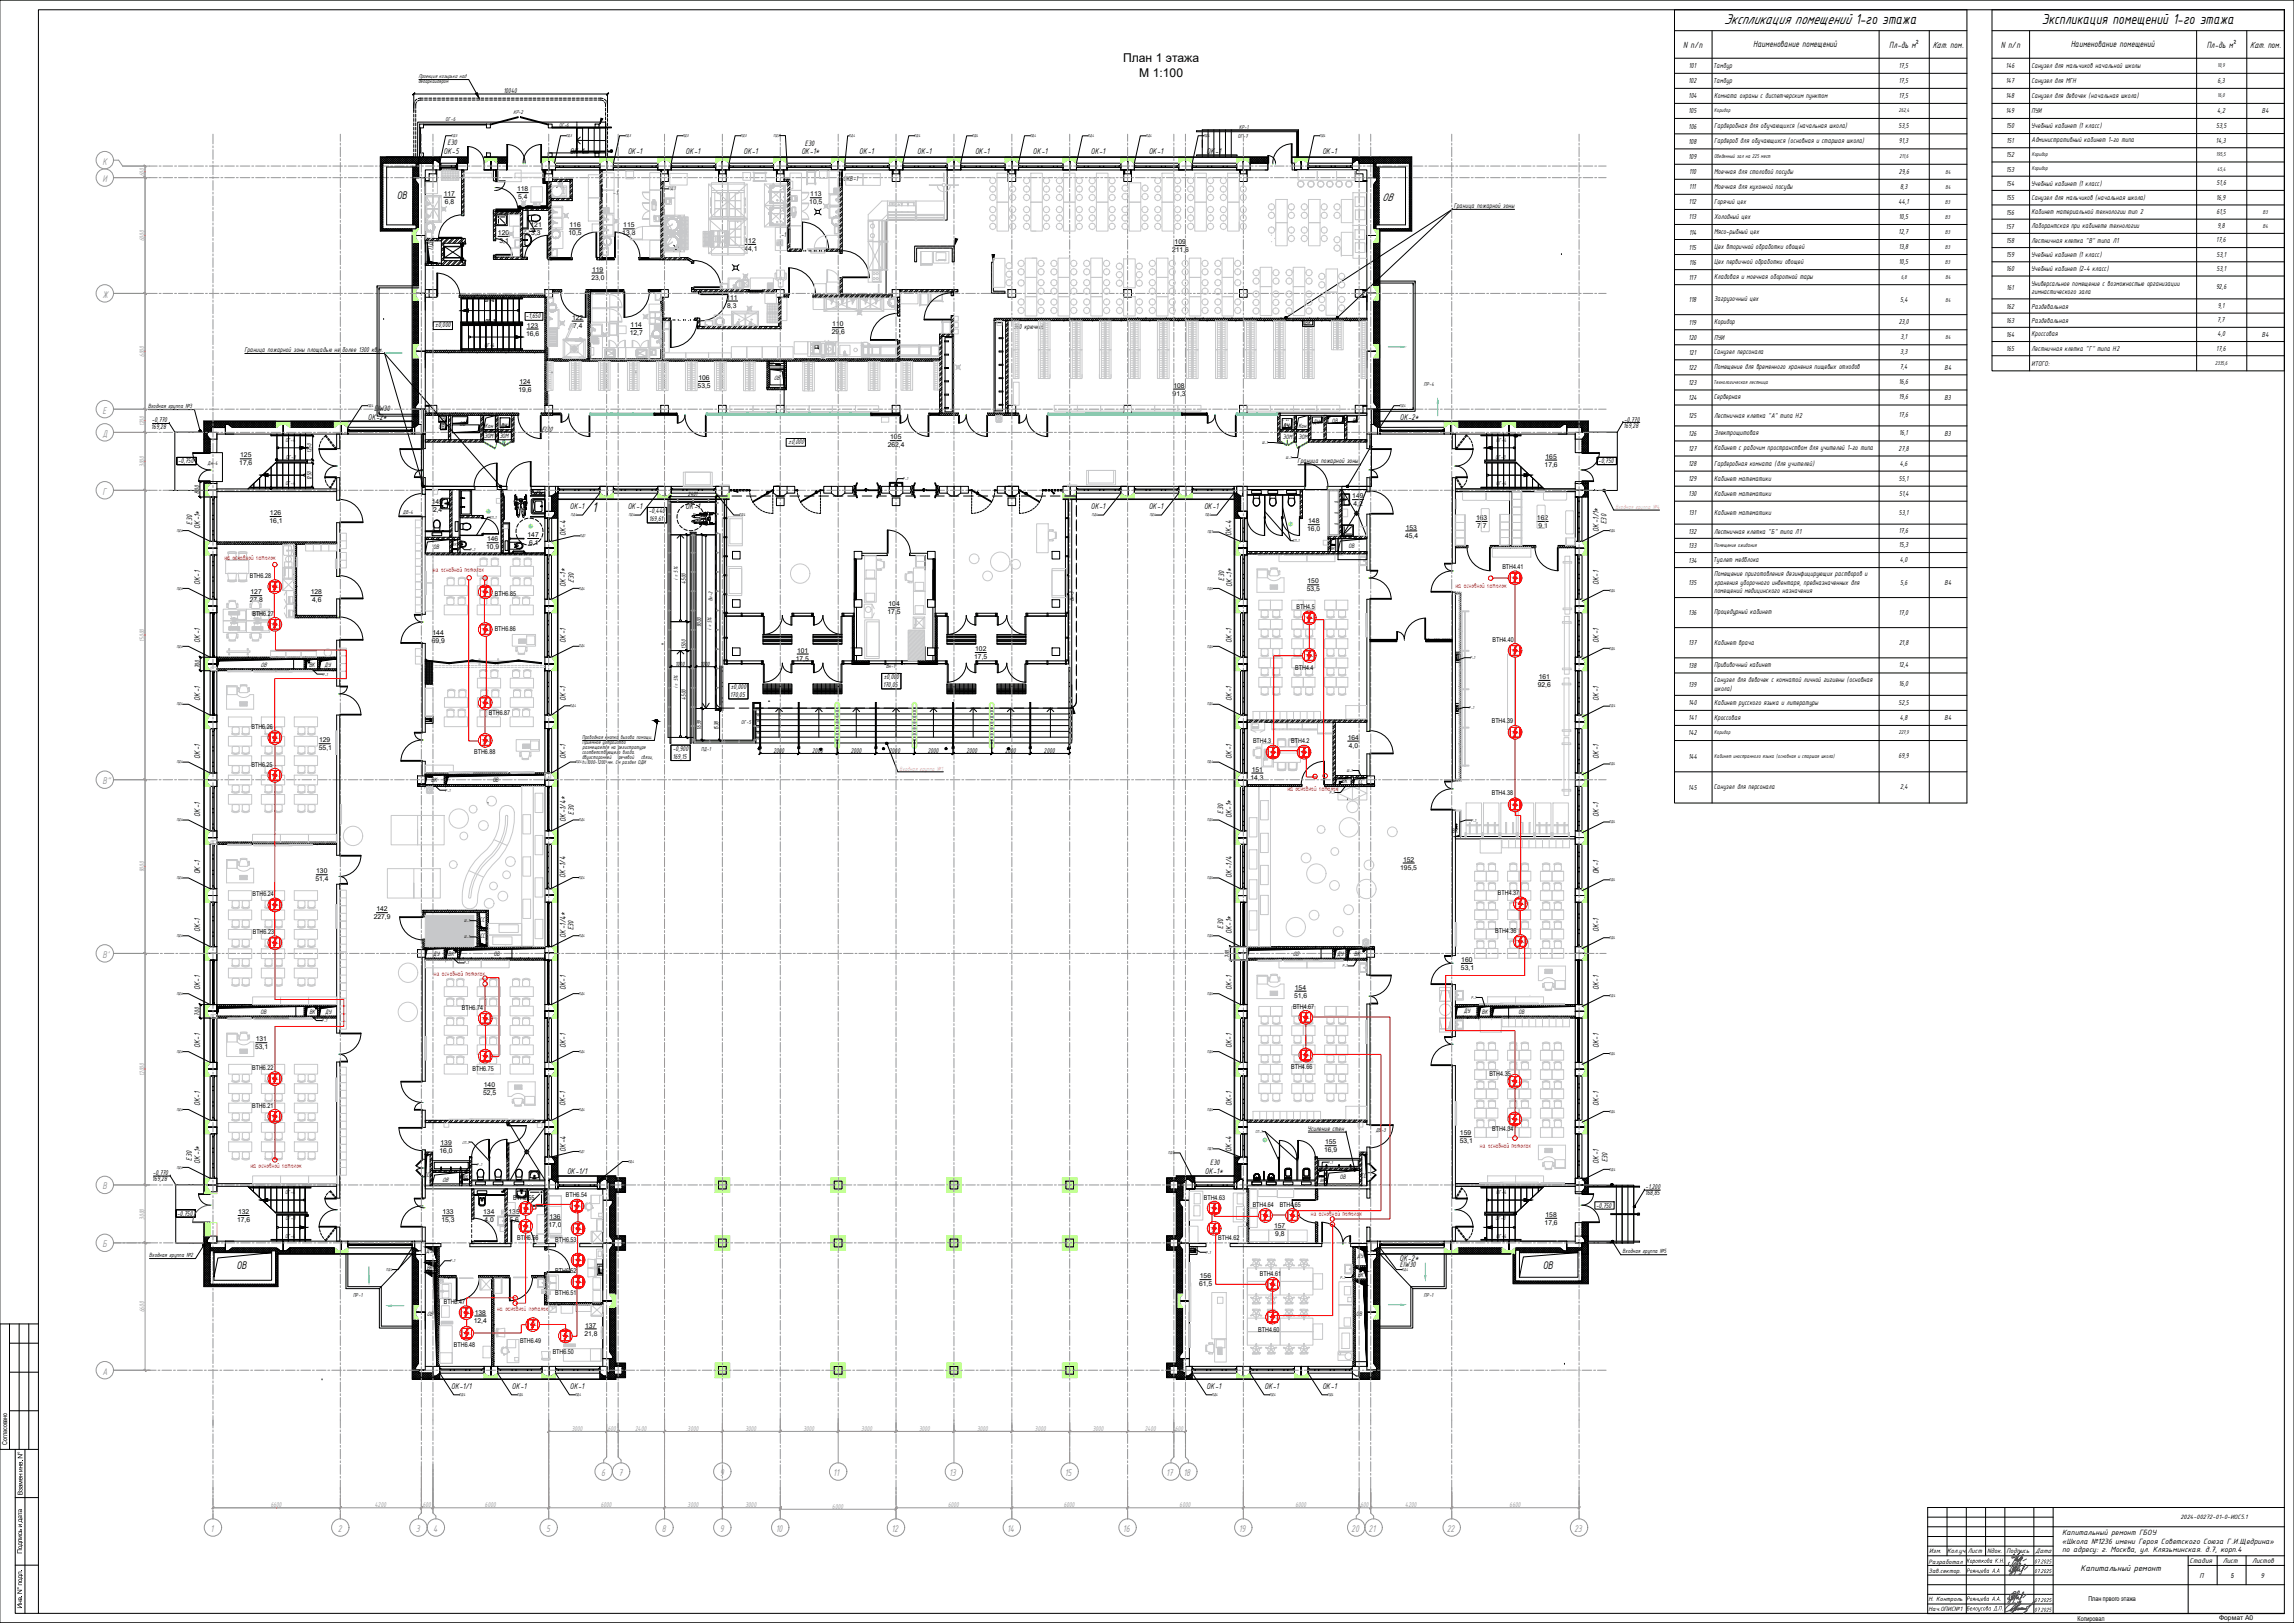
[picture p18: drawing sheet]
<svg xmlns="http://www.w3.org/2000/svg" width="1189mm" height="841mm" viewBox="0 0 1189 841" stroke-linecap="round" stroke-linejoin="round" font-family="sans-serif">
<defs><g id="words">
<g font-size="8.1">
<text x="894" y="13">Экспликация помещений 1-го этажа</text>
<text x="1058" y="13">Экспликация помещений 1-го этажа</text>
</g>
<text font-size="7.8" x="307" y="265">1</text>
<g font-size="6.3">
<text x="582" y="32">План 1 этажа</text>
<text x="590" y="40">М 1:100</text>
</g>
<g font-size="6.2">
<text x="206" y="103">ОВ</text>
<text x="716" y="104">ОВ</text>
<text x="123" y="658">ОВ</text>
<text x="800" y="658">ОВ</text>
</g>
<g font-size="5.4" fill="#939598">
<text x="53" y="85">К</text>
<text x="53" y="94">И</text>
<text x="53" y="154">Ж</text>
<text x="53" y="214">Е</text>
<text x="53" y="226">Д</text>
<text x="53" y="256">Г</text>
<text x="53" y="406">В&quot;</text>
<text x="53" y="496">В'</text>
<text x="53" y="616">В</text>
<text x="53" y="646">Б</text>
<text x="53" y="712">А</text>
<text x="312" y="765">6</text>
<text x="321" y="765">7</text>
<text x="373" y="765">9</text>
<text x="432" y="765">11</text>
<text x="492" y="765">13</text>
<text x="552" y="765">15</text>
<text x="604" y="765">17</text>
<text x="613" y="765">18</text>
<text x="109" y="794">1</text>
<text x="175" y="794">2</text>
<text x="216" y="794">3</text>
<text x="225" y="794">4</text>
<text x="283" y="794">5</text>
<text x="343" y="794">8</text>
<text x="373" y="794">9</text>
<text x="402" y="794">10</text>
<text x="462" y="794">12</text>
<text x="522" y="794">14</text>
<text x="582" y="794">16</text>
<text x="642" y="794">19</text>
<text x="700" y="794">20</text>
<text x="709" y="794">21</text>
<text x="750" y="794">22</text>
<text x="816" y="794">23</text>
</g>
<g font-size="5">
<text x="872" y="25">N п/п</text>
<text x="909" y="24">Наименование помещений</text>
<text x="979" y="25">Пл-дь м²</text>
<text x="1001" y="25">Кат. пом.</text>
<text x="1037" y="25">N п/п</text>
<text x="1073" y="24">Наименование помещений</text>
<text x="1144" y="25">Пл-дь м²</text>
<text x="1166" y="25">Кат. пом.</text>
</g>
<g font-size="4.7">
<text x="230" y="80">ОК-5</text>
<text x="295" y="80">ОК-1</text>
<text x="325" y="80">ОК-1</text>
<text x="355" y="80">ОК-1</text>
<text x="385" y="80">ОК-1</text>
<text x="415" y="80">ОК-1*</text>
<text x="445" y="80">ОК-1</text>
<text x="475" y="80">ОК-1</text>
<text x="505" y="80">ОК-1</text>
<text x="535" y="80">ОК-1</text>
<text x="565" y="80">ОК-1</text>
<text x="595" y="80">ОК-1</text>
<text x="625" y="80">ОК-1</text>
<text x="685" y="80">ОК-1</text>
<text x="191" y="217">ОК-2*</text>
<text x="726" y="217">ОК-2*</text>
<text x="295" y="264">ОК-1</text>
<text x="325" y="264">ОК-1</text>
<text x="355" y="264">ОК-1</text>
<text x="565" y="264">ОК-1</text>
<text x="595" y="264">ОК-1</text>
<text x="624" y="264">ОК-1</text>
<text x="104" y="274" transform="rotate(-90 104 274)">ОК-1*</text>
<text x="829" y="275" transform="rotate(-90 829 275)">ОК-1/1*</text>
<text x="293" y="278" transform="rotate(-90 293 278)">ОК-4</text>
<text x="638" y="278" transform="rotate(-90 638 278)">ОК-4</text>
<text x="104" y="303" transform="rotate(-90 104 303)">ОК-1</text>
<text x="293" y="304" transform="rotate(-90 293 304)">ОК-1*</text>
<text x="638" y="304" transform="rotate(-90 638 304)">ОК-1*</text>
<text x="829" y="303" transform="rotate(-90 829 303)">ОК-1</text>
<text x="104" y="333" transform="rotate(-90 104 333)">ОК-1</text>
<text x="293" y="333" transform="rotate(-90 293 333)">ОК-1</text>
<text x="638" y="333" transform="rotate(-90 638 333)">ОК-1</text>
<text x="829" y="333" transform="rotate(-90 829 333)">ОК-1</text>
<text x="104" y="363" transform="rotate(-90 104 363)">ОК-1</text>
<text x="293" y="363" transform="rotate(-90 293 363)">ОК-1</text>
<text x="638" y="363" transform="rotate(-90 638 363)">ОК-1</text>
<text x="829" y="363" transform="rotate(-90 829 363)">ОК-1</text>
<text x="104" y="393" transform="rotate(-90 104 393)">ОК-1</text>
<text x="293" y="393" transform="rotate(-90 293 393)">ОК-1</text>
<text x="638" y="393" transform="rotate(-90 638 393)">ОК-1</text>
<text x="829" y="393" transform="rotate(-90 829 393)">ОК-1</text>
<text x="104" y="423" transform="rotate(-90 104 423)">ОК-1</text>
<text x="293" y="426" transform="rotate(-90 293 426)">ОК-1/4*</text>
<text x="638" y="424" transform="rotate(-90 638 424)">ОК-1*</text>
<text x="829" y="423" transform="rotate(-90 829 423)">ОК-1</text>
<text x="104" y="453" transform="rotate(-90 104 453)">ОК-1</text>
<text x="293" y="455" transform="rotate(-90 293 455)">ОК-1/4</text>
<text x="638" y="455" transform="rotate(-90 638 455)">ОК-1/4</text>
<text x="829" y="453" transform="rotate(-90 829 453)">ОК-1</text>
<text x="104" y="483" transform="rotate(-90 104 483)">ОК-1</text>
<text x="293" y="486" transform="rotate(-90 293 486)">ОК-1/4*</text>
<text x="638" y="484" transform="rotate(-90 638 484)">ОК-1*</text>
<text x="829" y="483" transform="rotate(-90 829 483)">ОК-1</text>
<text x="104" y="513" transform="rotate(-90 104 513)">ОК-1</text>
<text x="293" y="513" transform="rotate(-90 293 513)">ОК-1</text>
<text x="638" y="513" transform="rotate(-90 638 513)">ОК-1</text>
<text x="829" y="513" transform="rotate(-90 829 513)">ОК-1</text>
<text x="104" y="543" transform="rotate(-90 104 543)">ОК-1</text>
<text x="293" y="543" transform="rotate(-90 293 543)">ОК-1</text>
<text x="638" y="543" transform="rotate(-90 638 543)">ОК-1</text>
<text x="829" y="543" transform="rotate(-90 829 543)">ОК-1</text>
<text x="104" y="573" transform="rotate(-90 104 573)">ОК-1</text>
<text x="293" y="573" transform="rotate(-90 293 573)">ОК-1</text>
<text x="638" y="573" transform="rotate(-90 638 573)">ОК-1</text>
<text x="829" y="573" transform="rotate(-90 829 573)">ОК-1</text>
<text x="293" y="597" transform="rotate(-90 293 597)">ОК-4</text>
<text x="638" y="597" transform="rotate(-90 638 597)">ОК-4</text>
<text x="104" y="603" transform="rotate(-90 104 603)">ОК-1*</text>
<text x="829" y="603" transform="rotate(-90 829 603)">ОК-1</text>
<text x="294" y="608">ОК-1/1</text>
<text x="624" y="608">ОК-1*</text>
<text x="725" y="653">ОК-2*</text>
<text x="234" y="720">ОК-1/1</text>
<text x="265" y="720">ОК-1</text>
<text x="295" y="720">ОК-1</text>
<text x="625" y="720">ОК-1</text>
<text x="655" y="720">ОК-1</text>
<text x="685" y="720">ОК-1</text>
<text x="1078" y="814">Капитальный ремонт</text>
</g>
<g font-size="4.3">
<text x="232" y="75">E30</text>
<text x="417" y="76">E30</text>
<text x="224" y="129" transform="rotate(-90 224 129)">ПД</text>
<text x="194" y="213">EIW30</text>
<text x="280" y="224">EI30</text>
<text x="100" y="272" transform="rotate(-90 100 272)">Е30</text>
<text x="833" y="272" transform="rotate(-90 833 272)">Е30</text>
<text x="297" y="302" transform="rotate(-90 297 302)">Е30</text>
<text x="635" y="301" transform="rotate(-90 635 301)">Е30</text>
<text x="297" y="422" transform="rotate(-90 297 422)">Е30</text>
<text x="634" y="422" transform="rotate(-90 634 422)">Е30</text>
<text x="297" y="482" transform="rotate(-90 297 482)">Е30</text>
<text x="634" y="481" transform="rotate(-90 634 481)">Е30</text>
<text x="99" y="602" transform="rotate(-90 99 602)">Е30</text>
<text x="627" y="604">E30</text>
<text x="833" y="602" transform="rotate(-90 833 602)">Е30</text>
<text x="726" y="656">EIW30</text>
<text x="1069" y="795">Капитальный ремонт ГБОУ</text>
<text x="1068" y="800">«Школа №1236 имени Героя Советского Союза Г.И.Щедрина»</text>
<text x="1069" y="804">по адресу: г. Москва, ул. Клязьминская. д.7, корп.4</text>
</g>
<g font-size="4">
<text x="875" y="35">101</text>
<text x="888" y="35">Тамбур</text>
<text x="984" y="35">17,5</text>
<text x="1040" y="35">146</text>
<text x="1053" y="35">Санузел для мальчиков начальной школы</text>
<text x="875" y="43">102</text>
<text x="888" y="43">Тамбур</text>
<text x="984" y="43">17,5</text>
<text x="1039" y="43">147</text>
<text x="1053" y="43">Санузел для МГН</text>
<text x="1149" y="43">6,3</text>
<text x="875" y="51">104</text>
<text x="888" y="51">Комната охраны с диспетчерским пунктом</text>
<text x="984" y="51">17,5</text>
<text x="1040" y="51">148</text>
<text x="1053" y="51">Санузел для девочек (начальная школа)</text>
<text x="875" y="59">105</text>
<text x="1040" y="59">149</text>
<text x="1053" y="59">ПУИ</text>
<text x="1149" y="59">4,2</text>
<text x="1172" y="59">В4</text>
<text x="875" y="67">106</text>
<text x="888" y="66">Гардеробная для обучающихся (начальная школа)</text>
<text x="984" y="66">53,5</text>
<text x="1040" y="67">150</text>
<text x="1053" y="67">Учебный кабинет (1 класс)</text>
<text x="1149" y="66">53,5</text>
<text x="875" y="75">108</text>
<text x="888" y="74">Гардероб для обучающихся (основная и старшая школа)</text>
<text x="984" y="74">91,3</text>
<text x="1040" y="74">151</text>
<text x="1053" y="74">Административный кабинет 1-го типа</text>
<text x="1148" y="74">14,3</text>
<text x="875" y="82">109</text>
<text x="1040" y="82">152</text>
<text x="888" y="90">Моечная для столовой посуды</text>
<text x="1040" y="89">153</text>
<text x="875" y="90">110</text>
<text x="984" y="90">29,6</text>
<text x="1149" y="96">51,6</text>
<text x="875" y="98">111</text>
<text x="888" y="98">Моечная для кухонной посуды</text>
<text x="985" y="98">8,3</text>
<text x="1040" y="96">154</text>
<text x="1053" y="96">Учебный кабинет (1 класс)</text>
<text x="875" y="106">112</text>
<text x="888" y="106">Горячий цех</text>
<text x="984" y="106">44,1</text>
<text x="1040" y="104">155</text>
<text x="1053" y="103">Санузел для мальчиков (начальная школа)</text>
<text x="1149" y="103">16,9</text>
<text x="875" y="114">113</text>
<text x="888" y="114">Холодный цех</text>
<text x="984" y="113">10,5</text>
<text x="1040" y="111">156</text>
<text x="1053" y="111">Кабинет материальной технологии тип 2</text>
<text x="1149" y="111">61,5</text>
<text x="1040" y="119">157</text>
<text x="1053" y="118">Лаборантская при кабинете технологии</text>
<text x="1149" y="118">9,8</text>
<text x="875" y="122">114</text>
<text x="888" y="121">Мясо-рыбный цех</text>
<text x="984" y="121">12,7</text>
<text x="1040" y="126">158</text>
<text x="1053" y="126">Лестничная клетка &quot;В&quot; типа Л1</text>
<text x="1149" y="126">17,6</text>
<text x="875" y="129">115</text>
<text x="888" y="129">Цех вторичной обработки овощей</text>
<text x="984" y="129">13,8</text>
<text x="875" y="137">116</text>
<text x="888" y="137">Цех первичной обработки овощей</text>
<text x="984" y="137">10,5</text>
<text x="1040" y="133">159</text>
<text x="1053" y="133">Учебный кабинет (1 класс)</text>
<text x="1149" y="133">53,1</text>
<text x="1040" y="141">160</text>
<text x="1053" y="141">Учебный кабинет (2-4 класс)</text>
<text x="1149" y="140">53,1</text>
<text x="875" y="145">117</text>
<text x="888" y="145">Кладовая и моечная оборотной тары</text>
<text x="1053" y="148">Универсальное помещение с возможностью организации</text>
<text x="1040" y="150">161</text>
<text x="1053" y="152">гимнастического зала</text>
<text x="1148" y="150">92,6</text>
<text x="875" y="157">118</text>
<text x="888" y="156">Загрузочный цех</text>
<text x="985" y="156">5,4</text>
<text x="1040" y="160">162</text>
<text x="1053" y="160">Раздевальная</text>
<text x="1149" y="160">9,1</text>
<text x="888" y="168">Коридор</text>
<text x="1040" y="167">163</text>
<text x="1053" y="167">Раздевальная</text>
<text x="1149" y="167">7,7</text>
<text x="875" y="168">119</text>
<text x="984" y="168">23,0</text>
<text x="875" y="176">120</text>
<text x="888" y="176">ПУИ</text>
<text x="985" y="176">3,1</text>
<text x="1040" y="175">164</text>
<text x="1053" y="174">Кроссовая</text>
<text x="1149" y="174">4,0</text>
<text x="1172" y="175">В4</text>
<text x="875" y="184">121</text>
<text x="888" y="184">Санузел персонала</text>
<text x="985" y="184">3,3</text>
<text x="1040" y="182">165</text>
<text x="1053" y="182">Лестничная клетка &quot;Г&quot; типа Н2</text>
<text x="1149" y="182">17,6</text>
<text x="875" y="192">122</text>
<text x="888" y="191">Помещение для временного хранения пищевых отходов</text>
<text x="985" y="191">7,4</text>
<text x="1008" y="192">В4</text>
<text x="1053" y="190">ИТОГО:</text>
<text x="875" y="199">123</text>
<text x="984" y="199">16,6</text>
<text x="875" y="207">124</text>
<text x="888" y="207">Серверная</text>
<text x="984" y="207">19,6</text>
<text x="1008" y="207">В3</text>
<text x="875" y="217">125</text>
<text x="888" y="217">Лестничная клетка &quot;А&quot; типа Н2</text>
<text x="984" y="216">17,6</text>
<text x="875" y="226">126</text>
<text x="888" y="225">Электрощитовая</text>
<text x="984" y="226">16,1</text>
<text x="1008" y="226">В3</text>
<text x="875" y="234">127</text>
<text x="888" y="233">Кабинет с рабочим пространством для учителей 1-го типа</text>
<text x="984" y="233">27,8</text>
<text x="875" y="241">128</text>
<text x="888" y="241">Гардеробная комната (для учителей)</text>
<text x="985" y="241">4,6</text>
<text x="875" y="249">129</text>
<text x="888" y="249">Кабинет математики</text>
<text x="984" y="249">55,1</text>
<text x="875" y="257">130</text>
<text x="888" y="257">Кабинет математики</text>
<text x="984" y="257">51,4</text>
<text x="875" y="267">131</text>
<text x="888" y="267">Кабинет математики</text>
<text x="984" y="267">53,1</text>
<text x="875" y="277">132</text>
<text x="888" y="277">Лестничная клетка &quot;Б&quot; типа Л1</text>
<text x="984" y="276">17,6</text>
<text x="875" y="284">133</text>
<text x="984" y="284">15,3</text>
<text x="875" y="291">134</text>
<text x="888" y="291">Туалет медблока</text>
<text x="985" y="291">4,0</text>
<text x="888" y="299">Помещение приготовления дезинфицирующих растворов и</text>
<text x="875" y="303">135</text>
<text x="888" y="303">хранения уборочного инвентаря, предназначенных для</text>
<text x="985" y="303">5,6</text>
<text x="1008" y="303">В4</text>
<text x="888" y="307">помещений медицинского назначения</text>
<text x="875" y="319">136</text>
<text x="888" y="318">Процедурный кабинет</text>
<text x="984" y="319">17,0</text>
<text x="875" y="334">137</text>
<text x="888" y="334">Кабинет врача</text>
<text x="984" y="334">21,8</text>
<text x="875" y="346">138</text>
<text x="888" y="346">Прививочный кабинет</text>
<text x="984" y="346">12,4</text>
<text x="888" y="354">Санузел для девочек с комнатой личной гигиены (основная</text>
<text x="875" y="356">139</text>
<text x="888" y="358">школа)</text>
<text x="984" y="356">16,0</text>
<text x="875" y="366">140</text>
<text x="888" y="365">Кабинет русского языка и литературы</text>
<text x="984" y="365">52,5</text>
<text x="875" y="373">141</text>
<text x="888" y="373">Кроссовая</text>
<text x="985" y="373">4,8</text>
<text x="1008" y="373">В4</text>
<text x="875" y="381">142</text>
<text x="875" y="393">144</text>
<text x="984" y="393">69,9</text>
<text x="875" y="409">145</text>
<text x="888" y="409">Санузел для персонала</text>
<text x="985" y="409">2,4</text>
</g>
<g font-size="3.9">
<text x="261" y="48">10040</text>
<text x="437" y="94">ОКВ-1</text>
<text x="318" y="101">-1</text>
<text x="753" y="108">Граница пожарной зоны</text>
<text x="405" y="123">-1</text>
<text x="273" y="165">-1,650</text>
<text x="226" y="170">±0,000</text>
<text x="525" y="170">360 крючков</text>
<text x="127" y="182">Граница пожарной зоны площадью не более 1300 кв.м.</text>
<text x="79" y="219">-0,770</text>
<text x="841" y="222">169,28</text>
<text x="842" y="218">-0,770</text>
<text x="78" y="222">169,28</text>
<text x="408" y="230">±0,000</text>
<text x="828" y="240">-0,750</text>
<text x="92" y="240">-0,750</text>
<text x="672" y="240">Граница пожарной зоны</text>
<text x="103" y="256" transform="rotate(-90 103 256)">800</text>
<text x="336" y="266">-0,440</text>
<text x="336" y="270">169,61</text>
<text x="103" y="346" transform="rotate(-90 103 346)">700</text>
<text x="458" y="352">±0,000</text>
<text x="379" y="357">±0,000</text>
<text x="458" y="356">170,05</text>
<text x="378" y="361">170,05</text>
<text x="349" y="389">-0,900</text>
<text x="349" y="393">169,15</text>
<text x="401" y="390">2000</text>
<text x="421" y="390">2000</text>
<text x="441" y="390">2000</text>
<text x="461" y="390">2000</text>
<text x="481" y="390">2000</text>
<text x="501" y="390">2000</text>
<text x="521" y="390">2000</text>
<text x="541" y="390">2000</text>
<text x="637" y="496" transform="rotate(-90 637 496)">700</text>
<text x="103" y="526" transform="rotate(-90 103 526)">700</text>
<text x="678" y="586">Усиление стен</text>
<text x="79" y="609">-0,770</text>
<text x="79" y="612">169,28</text>
<text x="853" y="616">-1,200</text>
<text x="853" y="619">168,85</text>
<text x="92" y="630">-0,750</text>
<text x="827" y="626">-0,750</text>
<text x="1135" y="810">Стадия</text>
<text x="1152" y="810">Лист</text>
<text x="1167" y="810">Листов</text>
<text x="1140" y="818">П</text>
<text x="1171" y="818">9</text>
</g>
<g font-size="3.9" fill="#989898">
<text x="75" y="91" transform="rotate(-90 75 91)">600</text>
<text x="75" y="125" transform="rotate(-90 75 125)">6000</text>
<text x="75" y="185" transform="rotate(-90 75 185)">6000</text>
<text x="75" y="221" transform="rotate(-90 75 221)">1200</text>
<text x="75" y="242" transform="rotate(-90 75 242)">3000</text>
<text x="75" y="333" transform="rotate(-90 75 333)">15000</text>
<text x="75" y="452" transform="rotate(-90 75 452)">9000</text>
<text x="75" y="558" transform="rotate(-90 75 558)">12000</text>
<text x="75" y="632" transform="rotate(-90 75 632)">3000</text>
<text x="75" y="680" transform="rotate(-90 75 680)">6600</text>
<text x="296" y="741">3000</text>
<text x="315" y="741">600</text>
<text x="329" y="741">2400</text>
<text x="356" y="741">3000</text>
<text x="386" y="741">3000</text>
<text x="416" y="741">3000</text>
<text x="446" y="741">3000</text>
<text x="476" y="741">3000</text>
<text x="506" y="741">3000</text>
<text x="536" y="741">3000</text>
<text x="566" y="742">3000</text>
<text x="593" y="742">2400</text>
<text x="609" y="742">600</text>
<text x="140" y="781">6600</text>
<text x="194" y="781">4200</text>
<text x="219" y="781">600</text>
<text x="251" y="781">6000</text>
<text x="311" y="781">6000</text>
<text x="356" y="781">3000</text>
<text x="386" y="781">3000</text>
<text x="431" y="782">6000</text>
<text x="491" y="781">6000</text>
<text x="551" y="781">6000</text>
<text x="611" y="781">6000</text>
<text x="671" y="781">6000</text>
<text x="705" y="781">600</text>
<text x="728" y="781">4200</text>
<text x="782" y="781">6600</text>
</g>
<g font-size="3.9" fill="#f00">
<text x="116" y="290">на основной потолок</text>
<text x="224" y="296">на основной потолок</text>
<text x="754" y="305">на основной потолок</text>
<text x="667" y="410">на основной потолок</text>
<text x="225" y="506">на основной потолок</text>
<text x="767" y="595">на основной потолок</text>
<text x="130" y="605">на основной потолок</text>
<text x="679" y="630">на основной потолок</text>
<text x="258" y="679">на основной потолок</text>
</g>
<g font-size="3.6">
<text x="676" y="168">ВК</text>
<text x="398" y="189">ВК</text>
<text x="401" y="197">ОВ</text>
<text x="227" y="218">ОВ</text>
<text x="238" y="221">ОВ</text>
<text x="251" y="222">Кон</text>
<text x="259" y="222">ДУ</text>
<text x="665" y="222">ДУ</text>
<text x="673" y="222">Кон</text>
<text x="681" y="220">ДУ</text>
<text x="690" y="219">ОВ</text>
<text x="701" y="219">ВК</text>
<text x="227" y="222">ОВ</text>
<text x="251" y="227">ЭОМ</text>
<text x="259" y="227">ЭОМ</text>
<text x="665" y="227">ЭОМ</text>
<text x="673" y="227">ЭОМ</text>
<text x="224" y="285">ОВ</text>
<text x="699" y="284">ОВ</text>
<text x="755" y="342">ВК</text>
<text x="135" y="346">ОВ</text>
<text x="160" y="346">ВК</text>
<text x="168" y="346">ДУ</text>
<text x="755" y="368">ВК</text>
<text x="223" y="405">ВК</text>
<text x="255" y="405">ОВ</text>
<text x="695" y="406">ВК</text>
<text x="704" y="406">СС</text>
<text x="752" y="432">ВК</text>
<text x="249" y="478">СС</text>
<text x="249" y="486">СС</text>
<text x="225" y="495">ДУ</text>
<text x="232" y="495">ВК</text>
<text x="256" y="495">ОВ</text>
<text x="670" y="495">ОВ</text>
<text x="693" y="495">ДУ</text>
<text x="702" y="495">ВК</text>
<text x="135" y="525">ОВ</text>
<text x="160" y="526">ВК</text>
<text x="169" y="525">ДУ</text>
<text x="759" y="525">ДУ</text>
<text x="768" y="525">ВК</text>
<text x="787" y="526">ОВ</text>
<text x="220" y="610">СС</text>
<text x="694" y="611">ОВ</text>
<text x="705" y="610">СС</text>
<text x="229" y="613">ОВ</text>
<text x="221" y="649">ДУ</text>
<text x="703" y="652">ДУ</text>
<text x="221" y="658">ВК</text>
<text x="704" y="662">ВК</text>
<text x="221" y="682">ОВ</text>
<text x="703" y="682">ОВ</text>
<text x="1000" y="805">Изм.</text>
<text x="1009" y="805">Кол.уч.Лист</text>
<text x="1030" y="805">Nдок.</text>
<text x="1040" y="805">Подпись</text>
<text x="1055" y="805">Дата</text>
</g>
<g font-size="3.5">
<text x="230" y="101">117</text>
<text x="268" y="99">118</text>
<text x="420" y="102">113</text>
<text x="231" y="106">6,8</text>
<text x="269" y="103">5,4</text>
<text x="419" y="106">10,5</text>
<text x="275" y="118">121</text>
<text x="295" y="118">116</text>
<text x="323" y="118">115</text>
<text x="258" y="122">120</text>
<text x="259" y="126">3,1</text>
<text x="275" y="122">3,3</text>
<text x="295" y="122">10,5</text>
<text x="323" y="122">13,8</text>
<text x="386" y="126">112</text>
<text x="386" y="130">44,1</text>
<text x="607" y="131">211,6</text>
<text x="609" y="127">109</text>
<text x="307" y="141">119</text>
<text x="306" y="145">23,0</text>
<text x="376" y="155">111</text>
<text x="377" y="159">8,3</text>
<text x="296" y="166">122</text>
<text x="273" y="174">16,6</text>
<text x="273" y="170">123</text>
<text x="297" y="170">7,4</text>
<text x="326" y="174">12,7</text>
<text x="327" y="169">114</text>
<text x="431" y="173">29,6</text>
<text x="431" y="169">110</text>
<text x="362" y="197">106</text>
<text x="269" y="203">19,6</text>
<text x="269" y="199">124</text>
<text x="362" y="201">53,5</text>
<text x="608" y="201">108</text>
<text x="608" y="205">91,3</text>
<text x="461" y="228">105</text>
<text x="460" y="232">262,4</text>
<text x="124" y="237">125</text>
<text x="801" y="238">165</text>
<text x="124" y="241">17,6</text>
<text x="800" y="242">17,6</text>
<text x="224" y="261">145</text>
<text x="701" y="258">149</text>
<text x="701" y="262">4,2</text>
<text x="140" y="267">126</text>
<text x="224" y="265">2,4</text>
<text x="765" y="269">163</text>
<text x="797" y="269">162</text>
<text x="140" y="271">16,1</text>
<text x="677" y="275">16,0</text>
<text x="678" y="271">148</text>
<text x="728" y="274">153</text>
<text x="766" y="274">7,7</text>
<text x="797" y="274">9,1</text>
<text x="252" y="280">146</text>
<text x="273" y="278">147</text>
<text x="728" y="279">45,4</text>
<text x="252" y="285">10,9</text>
<text x="274" y="282">6,1</text>
<text x="129" y="299">BTH6.28</text>
<text x="779" y="295">BTH4.41</text>
<text x="678" y="302">150</text>
<text x="130" y="308">127</text>
<text x="161" y="308">128</text>
<text x="256" y="309">BTH6.85</text>
<text x="677" y="306">53,5</text>
<text x="130" y="312">27,8</text>
<text x="162" y="312">4,6</text>
<text x="460" y="314">104</text>
<text x="672" y="316">BTH4.5</text>
<text x="131" y="319">BTH6.27</text>
<text x="460" y="318">17,5</text>
<text x="224" y="329">144</text>
<text x="256" y="327">BTH6.86</text>
<text x="224" y="333">69,9</text>
<text x="773" y="332">BTH4.40</text>
<text x="413" y="338">101</text>
<text x="505" y="342">17,5</text>
<text x="505" y="337">102</text>
<text x="412" y="342">17,5</text>
<text x="671" y="347">BTH4.4</text>
<text x="797" y="352">161</text>
<text x="797" y="356">92,6</text>
<text x="253" y="371">BTH6.87</text>
<text x="130" y="378">BTH6.26</text>
<text x="773" y="375">BTH4.39</text>
<text x="698" y="383">164</text>
<text x="165" y="389">55,1</text>
<text x="165" y="385">129</text>
<text x="649" y="385">BTH4.3</text>
<text x="669" y="385">BTH4.2</text>
<text x="699" y="387">4,0</text>
<text x="246" y="391">BTH6.88</text>
<text x="130" y="397">BTH6.25</text>
<text x="649" y="400">151</text>
<text x="648" y="404">14,3</text>
<text x="773" y="412">BTH4.38</text>
<text x="727" y="446">152</text>
<text x="164" y="453">130</text>
<text x="726" y="451">195,5</text>
<text x="164" y="457">51,4</text>
<text x="131" y="464">BTH6.24</text>
<text x="776" y="464">BTH4.37</text>
<text x="195" y="472">142</text>
<text x="194" y="476">227,9</text>
<text x="131" y="484">BTH6.23</text>
<text x="775" y="483">BTH4.36</text>
<text x="757" y="503">53,1</text>
<text x="757" y="499">160</text>
<text x="671" y="513">154</text>
<text x="671" y="517">51,6</text>
<text x="239" y="523">BTH6.74</text>
<text x="670" y="523">BTH4.67</text>
<text x="133" y="540">131</text>
<text x="132" y="544">53,1</text>
<text x="131" y="554">BTH6.22</text>
<text x="245" y="555">BTH6.75</text>
<text x="669" y="554">BTH4.66</text>
<text x="772" y="557">BTH4.35</text>
<text x="251" y="563">140</text>
<text x="250" y="568">52,5</text>
<text x="131" y="574">BTH6.21</text>
<text x="773" y="586">BTH4.34</text>
<text x="228" y="593">139</text>
<text x="687" y="593">155</text>
<text x="757" y="592">53,1</text>
<text x="757" y="588">159</text>
<text x="228" y="597">16,0</text>
<text x="686" y="597">16,9</text>
<text x="266" y="622">BTH6.55</text>
<text x="293" y="620">BTH6.54</text>
<text x="624" y="622">BTH4.63</text>
<text x="123" y="629">132</text>
<text x="229" y="629">133</text>
<text x="250" y="629">134</text>
<text x="264" y="629">135</text>
<text x="649" y="625">BTH4.64</text>
<text x="663" y="625">BTH4.65</text>
<text x="123" y="633">17,6</text>
<text x="229" y="633">15,3</text>
<text x="251" y="633">4,0</text>
<text x="264" y="633">5,6</text>
<text x="284" y="636">17,0</text>
<text x="285" y="631">136</text>
<text x="800" y="635">17,6</text>
<text x="801" y="631">158</text>
<text x="660" y="636">157</text>
<text x="661" y="641">9,8</text>
<text x="268" y="643">BTH6.56</text>
<text x="288" y="644">BTH6.53</text>
<text x="631" y="643">BTH4.62</text>
<text x="288" y="660">BTH6.52</text>
<text x="622" y="662">156</text>
<text x="653" y="661">BTH4.61</text>
<text x="288" y="671">BTH6.51</text>
<text x="621" y="667">61,5</text>
<text x="230" y="676">BTH6.47</text>
<text x="246" y="681">138</text>
<text x="246" y="685">12,4</text>
<text x="303" y="688">137</text>
<text x="270" y="696">BTH6.49</text>
<text x="303" y="692">21,8</text>
<text x="652" y="690">BTH4.60</text>
<text x="235" y="698">BTH6.48</text>
<text x="286" y="702">BTH6.50</text>
<text x="4" y="749" transform="rotate(-90 4 749)">Согласовано</text>
<text x="12" y="775" transform="rotate(-90 12 775)">Взамен инв</text>
<text x="1130" y="787">2024-00272-01-0-ИОС5.1</text>
<text x="11" y="805" transform="rotate(-90 11 805)">Подпись и дата</text>
<text x="11" y="814" transform="rotate(-90 11 814)">.</text>
<text x="1000" y="810">Разработал</text>
<text x="1000" y="815">Зав.сектор.</text>
<text x="1156" y="817">5</text>
<text x="11" y="823" transform="rotate(-90 11 823)">подл</text>
<text x="11" y="834" transform="rotate(-90 11 834)">Инв . N°</text>
<text x="1000" y="830">Н. Контроль</text>
<text x="1082" y="829">План првого этажа</text>
<text x="1000" y="835">Нач.ОПИС№1</text>
<text x="1077" y="840">Копировал</text>
<text x="1150" y="839">Формат А0</text>
</g>
<g font-size="3.4">
<text x="77" y="212">Входная группа №3</text>
<text x="162" y="235" transform="rotate(-90 162 235)">1250</text>
<text x="162" y="249" transform="rotate(-90 162 249)">1250</text>
<text x="357" y="257">2401</text>
<text x="355" y="302" transform="rotate(-90 355 302)">4500</text>
<text x="363" y="325" transform="rotate(-90 363 325)">9000</text>
<text x="355" y="336" transform="rotate(-90 355 336)">1500</text>
<text x="350" y="345">1000</text>
<text x="363" y="345">1000</text>
<text x="355" y="362" transform="rotate(-90 355 362)">4500</text>
<text x="363" y="378" transform="rotate(-90 363 378)">1639</text>
<text x="372" y="379" transform="rotate(-90 372 379)">1538</text>
<text x="77" y="651">Входная группа №2</text>
<text x="841" y="650">Входная группа №5</text>
</g>
<g font-size="3.4" fill="#f7abae">
<text x="837" y="264">Входная группа №4</text>
<text x="466" y="399">Входная группа №1</text>
</g>
<g font-size="3.1">
<text x="1149" y="35">10,9</text>
<text x="217" y="41">Проекция козырька над</text>
<text x="217" y="43">дебаркайдером</text>
<text x="1149" y="50">16,0</text>
<text x="266" y="59">КР-2</text>
<text x="888" y="58">Коридор</text>
<text x="984" y="58">262,4</text>
<text x="231" y="63">ОГ-6</text>
<text x="290" y="66">ОГ-6</text>
<text x="642" y="72">ОГ-7</text>
<text x="642" y="67">КР-1</text>
<text x="888" y="82">Обеденный зал на 225 мест</text>
<text x="984" y="82">211,6</text>
<text x="1053" y="81">Коридор</text>
<text x="1149" y="81">195,5</text>
<text x="1053" y="88">Коридор</text>
<text x="1149" y="88">45,4</text>
<text x="1008" y="90">В4</text>
<text x="346" y="99">ПД3</text>
<text x="1008" y="98">В4</text>
<text x="1008" y="106">В3</text>
<text x="1008" y="113">В3</text>
<text x="1173" y="111">В3</text>
<text x="1173" y="118">В4</text>
<text x="1008" y="121">В3</text>
<text x="1008" y="129">В3</text>
<text x="1008" y="137">В3</text>
<text x="985" y="144">6,8</text>
<text x="1008" y="145">В4</text>
<text x="251" y="157">ОГ-4</text>
<text x="1008" y="156">В4</text>
<text x="251" y="168">ОГ-3</text>
<text x="251" y="180">ОГ-4</text>
<text x="1008" y="176">В4</text>
<text x="1148" y="189">2335,6</text>
<text x="738" y="200">ПР-4</text>
<text x="888" y="199">Технологическая лестница</text>
<text x="148" y="229">ОГ-4</text>
<text x="775" y="229">ОГ-4</text>
<text x="148" y="238">ОГ-3</text>
<text x="775" y="238">ОГ-3</text>
<text x="108" y="241">Дн-4</text>
<text x="148" y="252">ОГ-4</text>
<text x="775" y="252">ОГ-4</text>
<text x="209" y="266">ДВ-4</text>
<text x="888" y="283">Помещение ожидания</text>
<text x="351" y="300" transform="rotate(-90 351 300)">i = 5%</text>
<text x="369" y="312" transform="rotate(-90 369 312)">Вн-2</text>
<text x="556" y="312" transform="rotate(-90 556 312)">Вн-3</text>
<text x="369" y="327" transform="rotate(-90 369 327)">i = 5%</text>
<text x="459" y="346">Вн-1</text>
<text x="351" y="357" transform="rotate(-90 351 357)">i = 5%</text>
<text x="384" y="375">ОГ-5</text>
<text x="302" y="383">Проводная кнопка вызова помощи.</text>
<text x="888" y="381">Коридор</text>
<text x="984" y="381">227,9</text>
<text x="302" y="386">Приемное устройство</text>
<text x="302" y="388">размещается на регистратуре</text>
<text x="363" y="389">ПД-1</text>
<text x="302" y="391">соответствующего входа.</text>
<text x="302" y="393">двухсторонней</text>
<text x="302" y="396">h=1000-1200 мм. См раздел ОДИ</text>
<text x="320" y="393">речевой</text>
<text x="332" y="393">связи,</text>
<text x="888" y="393">Кабинет иностранного языка (основная и старшая школа)</text>
<text x="713" y="587">ДВ-3</text>
<text x="148" y="619">ОГ-4</text>
<text x="775" y="619">ОГ-4</text>
<text x="148" y="632">ОГ-3</text>
<text x="775" y="632">ОГ-3</text>
<text x="148" y="641">ОГ-4</text>
<text x="775" y="642">ОГ-4</text>
<text x="183" y="672">ПР-1</text>
<text x="738" y="672">ПР-1</text>
</g>
<g font-size="2.6">
<text x="278" y="255">ВК</text>
<text x="234" y="283">ВК</text>
<text x="690" y="285">ВК</text>
<text x="222" y="374">ВК</text>
<text x="240" y="610">ВК</text>
<text x="684" y="613">ВК</text>
<text x="617" y="647">ВК</text>
<text x="311" y="659">ВК</text>
</g>
<g font-size="2.3">
<text x="234" y="71">ПД3</text>
<text x="293" y="71">ПД3</text>
<text x="324" y="71">ПД3</text>
<text x="354" y="71">ПД3</text>
<text x="384" y="71">ПД3</text>
<text x="401" y="71">ПД3</text>
<text x="440" y="71">ПД4</text>
<text x="474" y="71">ПД4</text>
<text x="504" y="71">ПД4</text>
<text x="534" y="71">ПД4</text>
<text x="564" y="71">ПД4</text>
<text x="594" y="71">ПД4</text>
<text x="624" y="71">ПД4</text>
<text x="684" y="71">ПД4</text>
<text x="272" y="121">Р-1</text>
<text x="190" y="211">ПД4</text>
<text x="725" y="211">ПД4</text>
<text x="654" y="230">Ш-1</text>
<text x="666" y="238">Ш-1</text>
<text x="468" y="249">Р-1</text>
<text x="254" y="269">СП-1</text>
<text x="296" y="268">ПД4</text>
<text x="326" y="268">ПД4</text>
<text x="383" y="268">ПД4</text>
<text x="566" y="268">ПД4</text>
<text x="596" y="268">ПД4</text>
<text x="625" y="268">ПД4</text>
<text x="92" y="276">ПД4</text>
<text x="834" y="276">ПД4</text>
<text x="300" y="278">ПД1</text>
<text x="626" y="276">ПД1</text>
<text x="670" y="281">СП-1</text>
<text x="243" y="286">Р-1</text>
<text x="92" y="306">ПД4</text>
<text x="300" y="306">ПД4</text>
<text x="626" y="306">ПД4</text>
<text x="834" y="307">ПД4</text>
<text x="92" y="336">ПД4</text>
<text x="300" y="336">ПД4</text>
<text x="626" y="336">ПД4</text>
<text x="762" y="342">Р-1</text>
<text x="834" y="337">ПД4</text>
<text x="167" y="350">Р-1</text>
<text x="92" y="366">ПД4</text>
<text x="626" y="366">ПД4</text>
<text x="295" y="366">ПД4</text>
<text x="761" y="367">Р-1</text>
<text x="834" y="367">ПД4</text>
<text x="92" y="396">ПД4</text>
<text x="298" y="396">ПД4</text>
<text x="626" y="396">ПД4</text>
<text x="698" y="400">Ш-1</text>
<text x="834" y="397">ПД4</text>
<text x="231" y="410">Р-1</text>
<text x="689" y="411">Р-1</text>
<text x="92" y="426">ПД4</text>
<text x="300" y="426">ПД4</text>
<text x="626" y="426">ПД4</text>
<text x="762" y="426">Р-1</text>
<text x="834" y="427">ПД4</text>
<text x="92" y="456">ПД4</text>
<text x="300" y="455">ПД4</text>
<text x="626" y="456">ПД4</text>
<text x="834" y="457">ПД4</text>
<text x="241" y="478">Ш-1</text>
<text x="92" y="486">ПД4</text>
<text x="300" y="486">ПД4</text>
<text x="626" y="486">ПД4</text>
<text x="241" y="486">Ш-1</text>
<text x="834" y="487">ПД4</text>
<text x="240" y="500">Р-1</text>
<text x="696" y="501">Р-1</text>
<text x="92" y="516">ПД4</text>
<text x="300" y="516">ПД4</text>
<text x="626" y="516">ПД4</text>
<text x="762" y="518">Р-1</text>
<text x="834" y="517">ПД4</text>
<text x="167" y="530">Р-1</text>
<text x="92" y="546">ПД4</text>
<text x="300" y="545">ПД4</text>
<text x="626" y="546">ПД4</text>
<text x="834" y="547">ПД4</text>
<text x="92" y="576">ПД4</text>
<text x="300" y="576">ПД4</text>
<text x="626" y="576">ПД4</text>
<text x="834" y="577">ПД4</text>
<text x="651" y="587">СП-1</text>
<text x="239" y="593">СП-1</text>
<text x="300" y="597">ПД1</text>
<text x="605" y="598">ПД4</text>
<text x="626" y="596">ПД1</text>
<text x="92" y="606">ПД4</text>
<text x="247" y="604">Р-1</text>
<text x="325" y="603">ПД4</text>
<text x="688" y="603">Р-1</text>
<text x="834" y="607">ПД4</text>
<text x="625" y="650">Р-1</text>
<text x="200" y="659">ПД4</text>
<text x="233" y="654">Р-1</text>
<text x="727" y="659">ПД4</text>
<text x="694" y="663">Р-1</text>
<text x="238" y="723">ПД4</text>
<text x="268" y="723">ПД4</text>
<text x="298" y="723">ПД4</text>
<text x="628" y="723">ПД4</text>
<text x="658" y="723">ПД4</text>
<text x="688" y="723">ПД4</text>
</g>
</g></defs>
<!-- layer: 0 -->
<g fill="#000" stroke="#000" stroke-width=".52">
<path d="M246 48h1l1 3zM311 61l1 1-1 2zM282 89h1l-2 3zM221 125l2 10h-2zM221 135l6 1zM495 124h1l-1 4zM514 132h1v4zM267 175h3h-3zM666 165h1zM144 238h-1zM710 232v-1zM785 226h1z"/>
<path d="M786 225v1zM260 252h-1zM380 254h2v1zM397 255h1zM479 254h-1zM479 253v1zM545 254l2 2h-1zM832 254h-1zM756 339v3zM159 342h6zM166 342h8zM442 344h3z"/>
<path d="M476 344h1zM483 344h3zM223 372v2zM220 374h3zM341 374l-1 1zM340 374h1zM556 367l1 3h-1zM756 365v4zM425 388h1zM459 385h1zM553 388h1zM554 388h-1z"/>
<path d="M220 402h10h-9zM231 402h51l-50 1zM756 433h1zM757 420v13h-1zM248 473l1 7h-1zM220 492h10h-9zM238 492h44zM238 492h44h-43zM248 482l1 7h-1zM248 489l4 1zM646 492h45zM646 492h45l-44 1z"/>
<path d="M699 492v5zM699 492h9h-9zM159 522h6zM166 522h8zM702 606h1zM159 629v1zM847 626v-1zM847 625v1zM220 646h4v2zM220 654h4zM220 659h4zM220 646h4z"/>
<path d="M224 656h2zM224 659h2zM224 659h2v2zM310 657l1 3zM619 647v1zM617 649h2zM702 646h6zM702 657h6v2zM702 646h6v2zM836 643v1zM835 643h1zM224 661h2v1z"/>
<path d="M215 48l-1 1zM214 49l1-1z"/>
<path d="M314 49l1-1zM315 48l-1 1z"/>
<path d="M316 78h1zM316 78h1zM316 79l1-1z"/>
<path d="M317 78v1zM317 78v1zM317 78v1z"/>
<path d="M221 136h6zM221 135l6 1h-6z"/>
<path d="M240 161l3-1v1zM240 161l3 1v-1z"/>
<path d="M240 161l3-1v1zM240 161l3 1v-1z"/>
<path d="M267 174l3 1h-3zM267 175h3zM267 175h3z"/>
<path d="M267 174l3 1h-3zM267 175h3zM267 175h3z"/>
<path d="M666 164v1zM666 164v1z"/>
<path d="M666 165h1zM666 165h1zM666 165h1z"/>
<path d="M667 164l-1 1zM666 164v1zM666 164v1z"/>
<path d="M693 164v1zM693 164v1z"/>
<path d="M693 165h1zM693 165l1-1zM693 165l1-1z"/>
<path d="M693 164v1zM693 164v1zM693 164v1z"/>
<path d="M103 223h1zM104 223v1zM104 223v1z"/>
<path d="M103 223h1zM103 223h1zM103 223h1z"/>
<path d="M104 223v1zM104 223v1z"/>
<path d="M143 238v1zM143 238v1z"/>
<path d="M143 238l1 1zM143 238h1zM143 238h1z"/>
<path d="M156 231l2 1h-2zM156 232v1l2-1z"/>
<path d="M156 231l2 1h-2zM156 232v1l2-1z"/>
<path d="M162 238l1 1zM161 238l2 1z"/>
<path d="M161 225l2 1zM161 225l2 1z"/>
<path d="M710 231v1zM710 231l1 1zM710 231l1 1z"/>
<path d="M710 231h1zM710 231h1zM711 231h-1z"/>
<path d="M770 232l3-1v1zM770 232l3 1v-1z"/>
<path d="M770 232l3-1v1zM770 232l3 1v-1z"/>
<path d="M785 225v1zM785 225v1zM785 225v1z"/>
<path d="M785 226h1zM785 226h1zM785 226h1z"/>
<path d="M785 226h1zM785 226h1zM785 225v1z"/>
<path d="M786 225v1zM786 225v1zM786 225v1z"/>
<path d="M103 257l1 1zM103 257l1 1z"/>
<path d="M103 249l1 1zM103 249l1 1z"/>
<path d="M136 246h3zM136 246l3 1v-1z"/>
<path d="M136 246h3zM136 246l3 1v-1z"/>
<path d="M140 253h1zM140 253h1z"/>
<path d="M141 252l-1 1zM140 252v1z"/>
<path d="M140 253h1zM140 253h1zM140 253h1z"/>
<path d="M162 252l1 1zM161 252l2 1z"/>
<path d="M161 240h2zM162 239l1 1z"/>
<path d="M219 252v1zM219 252v1z"/>
<path d="M219 252l1 1zM219 252h1zM219 252h1z"/>
<path d="M220 252h-1zM220 252h-1z"/>
<path d="M259 252v1zM259 252v1z"/>
<path d="M259 252h1zM259 252h1zM259 252h1z"/>
<path d="M348 257l-1 1zM348 257l-1 1z"/>
<path d="M372 257l-1 1zM372 257l-1 1z"/>
<path d="M397 255h1zM397 256l1-1zM398 255v1z"/>
<path d="M398 255v1zM398 255v1zM398 255v1z"/>
<path d="M423 255v1zM423 255h1z"/>
<path d="M423 255h1zM423 255h1z"/>
<path d="M448 254h1zM448 254h1z"/>
<path d="M449 253v1zM448 254h1zM448 254h1z"/>
<path d="M449 253v1zM449 253v1z"/>
<path d="M478 254h1zM478 254h1zM478 254h1z"/>
<path d="M479 253v1zM479 253v1zM478 254h1z"/>
<path d="M506 256h1zM507 256h-1z"/>
<path d="M506 255l1 1zM506 255l1 1zM506 256h1z"/>
<path d="M507 255v1zM507 255v1zM506 255l1 1z"/>
<path d="M531 256h1zM531 256h1z"/>
<path d="M532 255v1zM531 255l1 1zM531 255l1 1z"/>
<path d="M532 255v1zM532 255v1z"/>
<path d="M698 252v1zM698 252l1 1zM698 252l1 1z"/>
<path d="M698 252h1zM698 252h1zM699 252h-1z"/>
<path d="M790 246h3h-3zM790 246v1l3-1z"/>
<path d="M790 246h3h-3zM790 246v1l3-1z"/>
<path d="M831 254v1zM831 254l1 1z"/>
<path d="M831 254h1zM831 254h1zM831 254h1z"/>
<path d="M355 277l1 1zM355 277l2 1z"/>
<path d="M363 277l1 1zM363 277l1 1z"/>
<path d="M355 322l2 1zM355 322l1 1z"/>
<path d="M355 337l2 1zM355 337l1 1z"/>
<path d="M355 322l1 1zM355 322l2 1z"/>
<path d="M355 337l1 1zM355 337l2 1z"/>
<path d="M103 347l1 1zM103 347l1 1z"/>
<path d="M103 340l1 1zM103 340l1 1z"/>
<path d="M112 344v3zM112 344h1l-1 3z"/>
<path d="M112 343l1 1v-1zM112 343l1 1h-1z"/>
<path d="M112 342l1 1 45-1zM112 342l1 1h-1z"/>
<path d="M159 342v5zM159 342v5z"/>
<path d="M166 343v4zM166 343v4z"/>
<path d="M166 342v1l8-1zM166 342v1z"/>
<path d="M348 345l-1 1zM348 345l-1 1z"/>
<path d="M357 346l1-1zM358 345l-1 1z"/>
<path d="M361 345l-1 1zM361 345l-1 1z"/>
<path d="M371 345l-1 1zM371 345l-1 1z"/>
<path d="M442 344h7zM442 344h7z"/>
<path d="M442 344h7zM447 344h2zM442 344h7z"/>
<path d="M442 344h3zM442 344h3z"/>
<path d="M442 344h5zM442 344h5z"/>
<path d="M449 344h1zM449 344h1z"/>
<path d="M442 344h8zM442 344h8z"/>
<path d="M442 344h8zM442 344h8z"/>
<path d="M476 344h10zM479 344h7zM476 344h10z"/>
<path d="M476 344h3zM476 344h3z"/>
<path d="M483 344h3zM483 344h3z"/>
<path d="M476 344h7zM476 344h7z"/>
<path d="M483 344h3zM483 344h3z"/>
<path d="M476 344h10zM476 344h10zM476 344h10zM476 344h10z"/>
<path d="M476 344h10zM476 344h10z"/>
<path d="M755 342h1zM755 342h1z"/>
<path d="M340 373v1zM340 373v1z"/>
<path d="M340 373h1zM340 373h1z"/>
<path d="M340 373h1zM340 373h1z"/>
<path d="M340 373h1zM340 373h1z"/>
<path d="M340 374h1zM340 374h1z"/>
<path d="M340 374h1zM340 374h1z"/>
<path d="M363 367l1 1zM363 367l1 1z"/>
<path d="M363 367l1 1zM363 367l1 1z"/>
<path d="M372 368l1 1zM372 368l1 1z"/>
<path d="M755 369h1zM755 369h1z"/>
<path d="M355 382l2 1zM355 382l1 1z"/>
<path d="M363 383l1 1zM363 383l1 1z"/>
<path d="M372 383l1 1zM372 383l1 1z"/>
<path d="M393 388h1zM393 388h1z"/>
<path d="M394 390l-1 1zM393 391l1-1z"/>
<path d="M413 391l1-1zM414 390l-1 1z"/>
<path d="M414 390l-1 1zM413 391l1-1z"/>
<path d="M433 391l1-1zM434 390l-1 1z"/>
<path d="M434 390l-1 1zM434 390l-1 1z"/>
<path d="M453 391l1-1zM454 390l-1 1z"/>
<path d="M454 390l-1 1zM453 391l1-1z"/>
<path d="M459 385h1zM460 385l-1 1zM460 385v1z"/>
<path d="M459 385h1zM459 385h1zM459 385h1z"/>
<path d="M460 385v1zM460 385v1z"/>
<path d="M473 391l1-1zM474 390l-1 1z"/>
<path d="M474 390l-1 1zM473 391l1-1z"/>
<path d="M493 391l1-1zM494 390l-1 1z"/>
<path d="M494 390l-1 1zM493 391l1-1z"/>
<path d="M513 391l1-1zM514 390l-1 1z"/>
<path d="M514 390l-1 1zM514 390l-1 1z"/>
<path d="M533 391l1-1zM534 390l-1 1z"/>
<path d="M534 390l-1 1zM533 391l1-1z"/>
<path d="M554 391l1-1zM555 390l-1 1z"/>
<path d="M220 402h1zM220 402h1l-1 5z"/>
<path d="M231 402v1h1zM231 403h1l-1 4z"/>
<path d="M754 433h3zM754 433h2h1z"/>
<path d="M220 492h1zM220 492h1l-1 5z"/>
<path d="M231 492v5zM231 492h1l-1 5z"/>
<path d="M231 492h1h5zM231 492h1h-1z"/>
<path d="M238 492h1zM238 492h1l-1 5z"/>
<path d="M248 480l4 1zM248 480l4 1h-4z"/>
<path d="M248 490h4zM248 489l4 1h-4z"/>
<path d="M637 497l1 1zM637 497l1 1z"/>
<path d="M637 490l1 1zM637 490l1 1z"/>
<path d="M646 492v1h1zM646 493h1l-1 4z"/>
<path d="M692 492v5zM692 492h1l-1 5z"/>
<path d="M692 492h1h5zM692 492h1h-1z"/>
<path d="M103 527l1 1zM103 527l1 1z"/>
<path d="M103 520l1 1zM103 520l1 1z"/>
<path d="M112 524v3l1-3zM112 524v3z"/>
<path d="M112 523l1 1v-1zM112 523l1 1h-1z"/>
<path d="M112 522l1 1 45-1zM112 522l1 1h-1z"/>
<path d="M159 522v5zM159 522v5z"/>
<path d="M166 523v4zM166 523v4z"/>
<path d="M166 522v1l8-1zM166 522v1z"/>
<path d="M754 522v5zM754 522h1l-1 5z"/>
<path d="M754 522h1h10zM754 522h1h-1z"/>
<path d="M766 522v5zM766 522h1l-1 5z"/>
<path d="M766 522h1h5zM766 522h1h-1z"/>
<path d="M773 523v4zM773 523h1l-1 4z"/>
<path d="M773 522l1 1 42-1zM773 522l1 1h-1z"/>
<path d="M220 598l1 1 2-1zM220 598l1 1-1 16z"/>
<path d="M706 598h2l-1 1zM708 598l-1 1 1 15z"/>
<path d="M702 607v-1zM702 606v1z"/>
<path d="M702 606v1zM702 606h1zM702 606h1z"/>
<path d="M835 614h1zM835 614h1z"/>
<path d="M835 613v1zM835 613v1zM835 613v1z"/>
<path d="M835 614h1zM835 614h1zM836 613l-1 1z"/>
<path d="M136 622l3-1v1zM136 622l3 1v-1z"/>
<path d="M136 622l3-1v1zM136 622l3 1v-1z"/>
<path d="M155 635l3 1h-3zM155 636v1l3-1z"/>
<path d="M155 635l3 1h-3zM155 636v1l3-1z"/>
<path d="M159 630h1zM159 630h1z"/>
<path d="M159 630h1zM159 629v1zM159 629v1z"/>
<path d="M770 636l3-1v1zM770 636l3 1v-1z"/>
<path d="M770 636l3-1v1zM770 636l3 1v-1z"/>
<path d="M785 629h1zM785 629h1z"/>
<path d="M786 629h-1zM785 628v1z"/>
<path d="M790 621l3 1h-3zM790 622v1l3-1z"/>
<path d="M790 621l3 1h-3zM790 622v1l3-1z"/>
<path d="M847 625v1zM847 625v1zM847 625v1z"/>
<path d="M105 645h1zM105 645h1zM105 646l1-1z"/>
<path d="M106 645v1zM106 645v1zM106 645v1z"/>
<path d="M105 645h1zM105 645h1z"/>
<path d="M224 646h2zM224 646h2z"/>
<path d="M220 654l4 2zM220 654h4v2z"/>
<path d="M224 656h2zM225 656h1v2z"/>
<path d="M220 659h4zM220 659h4zM220 659h4v2zM224 659v2h2z"/>
<path d="M224 646l2 2v-2zM224 646l2 2h-2z"/>
<path d="M224 648h2zM224 648h2z"/>
<path d="M224 654l2 2v-2zM224 654l2 2h-2z"/>
<path d="M225 648l1 5zM225 648h1v5z"/>
<path d="M310 660h2zM310 660h2z"/>
<path d="M619 648v1zM619 648v1z"/>
<path d="M702 657l6 2zM707 659h1v4z"/>
<path d="M702 646l5 2h1zM707 648h1v8z"/>
<path d="M770 641v1zM769 642h1zM769 642h1z"/>
<path d="M770 641v1zM770 641v1zM770 641v1z"/>
<path d="M835 644l1-1zM836 643l-1 1zM836 643v1z"/>
<path d="M835 643h1zM835 643h1zM835 643h1z"/>
<path d="M224 661l2 1zM225 662h1v46z"/>
<path d="M702 664l6 2v-2zM702 664l6 2h-1z"/>
<path d="M707 666l1 42v-42zM707 666l1 42z"/>
<circle cx="239" cy="154" r=".2"/>
<circle cx="240" cy="154" r=".2"/>
<circle cx="242" cy="153" r=".2"/>
<circle cx="244" cy="154" r=".2"/>
<circle cx="246" cy="153" r=".2"/>
<circle cx="247" cy="153" r=".2"/>
<circle cx="250" cy="154" r=".2"/>
<circle cx="251" cy="153" r=".2"/>
<circle cx="254" cy="154" r=".2"/>
<circle cx="255" cy="154" r=".2"/>
<circle cx="257" cy="153" r=".2"/>
<circle cx="259" cy="154" r=".2"/>
<circle cx="261" cy="153" r=".2"/>
<circle cx="262" cy="153" r=".2"/>
<circle cx="265" cy="154" r=".2"/>
<circle cx="266" cy="153" r=".2"/>
<circle cx="269" cy="154" r=".2"/>
<circle cx="270" cy="154" r=".2"/>
<circle cx="272" cy="153" r=".2"/>
<circle cx="274" cy="154" r=".2"/>
<circle cx="276" cy="153" r=".2"/>
<circle cx="277" cy="153" r=".2"/>
<circle cx="280" cy="154" r=".2"/>
<circle cx="281" cy="153" r=".2"/>
<circle cx="283" cy="157" r=".2"/>
<circle cx="283" cy="155" r=".2"/>
<circle cx="283" cy="159" r=".2"/>
<circle cx="287" cy="150" r=".2"/>
<circle cx="290" cy="151" r=".2"/>
<circle cx="305" cy="155" r=".2"/>
<circle cx="305" cy="159" r=".2"/>
<circle cx="305" cy="153" r=".2"/>
<circle cx="306" cy="157" r=".2"/>
<circle cx="306" cy="152" r=".2"/>
<circle cx="306" cy="156" r=".2"/>
<circle cx="343" cy="155" r=".2"/>
<circle cx="343" cy="159" r=".2"/>
<circle cx="343" cy="158" r=".2"/>
<circle cx="282" cy="168" r=".2"/>
<circle cx="283" cy="177" r=".2"/>
<circle cx="283" cy="162" r=".2"/>
<circle cx="283" cy="172" r=".2"/>
<circle cx="283" cy="166" r=".2"/>
<circle cx="283" cy="161" r=".2"/>
<circle cx="283" cy="176" r=".2"/>
<circle cx="283" cy="170" r=".2"/>
<circle cx="283" cy="180" r=".2"/>
<circle cx="283" cy="165" r=".2"/>
<circle cx="283" cy="174" r=".2"/>
<circle cx="284" cy="169" r=".2"/>
<circle cx="305" cy="170" r=".2"/>
<circle cx="305" cy="164" r=".2"/>
<circle cx="305" cy="179" r=".2"/>
<circle cx="305" cy="174" r=".2"/>
<circle cx="305" cy="168" r=".2"/>
<circle cx="305" cy="163" r=".2"/>
<circle cx="305" cy="178" r=".2"/>
<circle cx="306" cy="172" r=".2"/>
<circle cx="306" cy="167" r=".2"/>
<circle cx="306" cy="161" r=".2"/>
<circle cx="306" cy="176" r=".2"/>
<circle cx="306" cy="171" r=".2"/>
<circle cx="342" cy="161" r=".2"/>
<circle cx="342" cy="165" r=".2"/>
<circle cx="342" cy="176" r=".2"/>
<circle cx="343" cy="170" r=".2"/>
<circle cx="343" cy="180" r=".2"/>
<circle cx="343" cy="165" r=".2"/>
<circle cx="343" cy="174" r=".2"/>
<circle cx="343" cy="169" r=".2"/>
<circle cx="343" cy="163" r=".2"/>
<circle cx="343" cy="178" r=".2"/>
<circle cx="343" cy="173" r=".2"/>
<circle cx="343" cy="167" r=".2"/>
<circle cx="343" cy="177" r=".2"/>
<circle cx="343" cy="162" r=".2"/>
<circle cx="516" cy="166" r=".2"/>
<circle cx="518" cy="166" r=".2"/>
<circle cx="519" cy="165" r=".2"/>
<circle cx="522" cy="166" r=".2"/>
<circle cx="523" cy="165" r=".2"/>
<circle cx="525" cy="165" r=".2"/>
<circle cx="526" cy="166" r=".2"/>
<circle cx="527" cy="166" r=".2"/>
<circle cx="529" cy="165" r=".2"/>
<circle cx="531" cy="166" r=".2"/>
<circle cx="533" cy="166" r=".2"/>
<circle cx="534" cy="165" r=".2"/>
<circle cx="537" cy="166" r=".2"/>
<circle cx="538" cy="165" r=".2"/>
<circle cx="540" cy="165" r=".2"/>
<circle cx="541" cy="166" r=".2"/>
<circle cx="542" cy="166" r=".2"/>
<circle cx="544" cy="165" r=".2"/>
<circle cx="546" cy="166" r=".2"/>
<circle cx="548" cy="166" r=".2"/>
<circle cx="549" cy="165" r=".2"/>
<circle cx="551" cy="166" r=".2"/>
<circle cx="552" cy="166" r=".2"/>
<circle cx="553" cy="165" r=".2"/>
<circle cx="555" cy="165" r=".2"/>
<circle cx="556" cy="166" r=".2"/>
<circle cx="557" cy="166" r=".2"/>
<circle cx="558" cy="165" r=".2"/>
<circle cx="561" cy="166" r=".2"/>
<circle cx="562" cy="166" r=".2"/>
<circle cx="564" cy="165" r=".2"/>
<circle cx="566" cy="166" r=".2"/>
<circle cx="568" cy="165" r=".2"/>
<circle cx="569" cy="165" r=".2"/>
<circle cx="570" cy="166" r=".2"/>
<circle cx="572" cy="166" r=".2"/>
<circle cx="573" cy="165" r=".2"/>
<circle cx="576" cy="166" r=".2"/>
<circle cx="577" cy="166" r=".2"/>
<circle cx="579" cy="165" r=".2"/>
<circle cx="581" cy="166" r=".2"/>
<circle cx="583" cy="165" r=".2"/>
<circle cx="584" cy="165" r=".2"/>
<circle cx="585" cy="166" r=".2"/>
<circle cx="587" cy="166" r=".2"/>
<circle cx="588" cy="165" r=".2"/>
<circle cx="590" cy="165" r=".2"/>
<circle cx="591" cy="166" r=".2"/>
<circle cx="592" cy="166" r=".2"/>
<circle cx="594" cy="165" r=".2"/>
<circle cx="596" cy="166" r=".2"/>
<circle cx="598" cy="165" r=".2"/>
<circle cx="599" cy="165" r=".2"/>
<circle cx="600" cy="166" r=".2"/>
<circle cx="602" cy="166" r=".2"/>
<circle cx="603" cy="165" r=".2"/>
<circle cx="604" cy="165" r=".2"/>
<circle cx="606" cy="166" r=".2"/>
<circle cx="607" cy="166" r=".2"/>
<circle cx="608" cy="165" r=".2"/>
<circle cx="609" cy="165" r=".2"/>
<circle cx="611" cy="166" r=".2"/>
<circle cx="612" cy="165" r=".2"/>
<circle cx="614" cy="165" r=".2"/>
<circle cx="615" cy="166" r=".2"/>
<circle cx="616" cy="166" r=".2"/>
<circle cx="618" cy="165" r=".2"/>
<circle cx="619" cy="165" r=".2"/>
<circle cx="620" cy="166" r=".2"/>
<circle cx="622" cy="166" r=".2"/>
<circle cx="623" cy="165" r=".2"/>
<circle cx="624" cy="165" r=".2"/>
<circle cx="626" cy="166" r=".2"/>
<circle cx="627" cy="165" r=".2"/>
<circle cx="629" cy="165" r=".2"/>
<circle cx="630" cy="166" r=".2"/>
<circle cx="631" cy="166" r=".2"/>
<circle cx="633" cy="165" r=".2"/>
<circle cx="634" cy="165" r=".2"/>
<circle cx="635" cy="166" r=".2"/>
<circle cx="637" cy="166" r=".2"/>
<circle cx="638" cy="165" r=".2"/>
<circle cx="640" cy="166" r=".2"/>
<circle cx="641" cy="166" r=".2"/>
<circle cx="642" cy="165" r=".2"/>
<circle cx="644" cy="165" r=".2"/>
<circle cx="645" cy="166" r=".2"/>
<circle cx="646" cy="166" r=".2"/>
<circle cx="648" cy="165" r=".2"/>
<circle cx="649" cy="165" r=".2"/>
<circle cx="650" cy="166" r=".2"/>
<circle cx="652" cy="166" r=".2"/>
<circle cx="653" cy="165" r=".2"/>
<circle cx="655" cy="166" r=".2"/>
<circle cx="656" cy="166" r=".2"/>
<circle cx="657" cy="165" r=".2"/>
<circle cx="658" cy="165" r=".2"/>
<circle cx="660" cy="166" r=".2"/>
<circle cx="661" cy="166" r=".2"/>
<circle cx="662" cy="165" r=".2"/>
<circle cx="664" cy="165" r=".2"/>
<circle cx="665" cy="166" r=".2"/>
<circle cx="666" cy="166" r=".2"/>
<circle cx="668" cy="165" r=".2"/>
<circle cx="670" cy="166" r=".2"/>
<circle cx="672" cy="165" r=".2"/>
<circle cx="673" cy="165" r=".2"/>
<circle cx="674" cy="166" r=".2"/>
<circle cx="676" cy="166" r=".2"/>
<circle cx="677" cy="165" r=".2"/>
<circle cx="679" cy="165" r=".2"/>
<circle cx="680" cy="166" r=".2"/>
<circle cx="681" cy="166" r=".2"/>
<circle cx="683" cy="165" r=".2"/>
<circle cx="685" cy="166" r=".2"/>
<circle cx="687" cy="165" r=".2"/>
<circle cx="688" cy="165" r=".2"/>
<circle cx="689" cy="166" r=".2"/>
<circle cx="691" cy="166" r=".2"/>
<circle cx="692" cy="165" r=".2"/>
<circle cx="694" cy="165" r=".2"/>
<circle cx="695" cy="166" r=".2"/>
<circle cx="696" cy="166" r=".2"/>
<circle cx="698" cy="165" r=".2"/>
<circle cx="700" cy="166" r=".2"/>
<circle cx="702" cy="165" r=".2"/>
<circle cx="703" cy="165" r=".2"/>
<circle cx="704" cy="166" r=".2"/>
<circle cx="706" cy="166" r=".2"/>
<circle cx="707" cy="165" r=".2"/>
<circle cx="221" cy="182" r=".2"/>
<circle cx="223" cy="183" r=".2"/>
<circle cx="224" cy="182" r=".2"/>
<circle cx="226" cy="182" r=".2"/>
<circle cx="228" cy="182" r=".2"/>
<circle cx="230" cy="182" r=".2"/>
<circle cx="231" cy="182" r=".2"/>
<circle cx="232" cy="183" r=".2"/>
<circle cx="234" cy="182" r=".2"/>
<circle cx="235" cy="182" r=".2"/>
<circle cx="238" cy="183" r=".2"/>
<circle cx="239" cy="182" r=".2"/>
<circle cx="241" cy="182" r=".2"/>
<circle cx="243" cy="182" r=".2"/>
<circle cx="245" cy="182" r=".2"/>
<circle cx="246" cy="182" r=".2"/>
<circle cx="247" cy="183" r=".2"/>
<circle cx="249" cy="182" r=".2"/>
<circle cx="250" cy="182" r=".2"/>
<circle cx="253" cy="183" r=".2"/>
<circle cx="254" cy="182" r=".2"/>
<circle cx="256" cy="182" r=".2"/>
<circle cx="258" cy="182" r=".2"/>
<circle cx="260" cy="182" r=".2"/>
<circle cx="261" cy="182" r=".2"/>
<circle cx="262" cy="183" r=".2"/>
<circle cx="264" cy="182" r=".2"/>
<circle cx="265" cy="182" r=".2"/>
<circle cx="268" cy="183" r=".2"/>
<circle cx="269" cy="182" r=".2"/>
<circle cx="271" cy="182" r=".2"/>
<circle cx="273" cy="182" r=".2"/>
<circle cx="274" cy="182" r=".2"/>
<circle cx="276" cy="182" r=".2"/>
<circle cx="277" cy="183" r=".2"/>
<circle cx="278" cy="182" r=".2"/>
<circle cx="280" cy="182" r=".2"/>
<circle cx="282" cy="183" r=".2"/>
<circle cx="282" cy="197" r=".2"/>
<circle cx="283" cy="192" r=".2"/>
<circle cx="283" cy="187" r=".2"/>
<circle cx="283" cy="196" r=".2"/>
<circle cx="283" cy="181" r=".2"/>
<circle cx="283" cy="191" r=".2"/>
<circle cx="283" cy="185" r=".2"/>
<circle cx="283" cy="200" r=".2"/>
<circle cx="283" cy="195" r=".2"/>
<circle cx="283" cy="189" r=".2"/>
<circle cx="284" cy="184" r=".2"/>
<circle cx="284" cy="198" r=".2"/>
<circle cx="284" cy="187" r=".2"/>
<circle cx="287" cy="187" r=".2"/>
<circle cx="288" cy="186" r=".2"/>
<circle cx="290" cy="186" r=".2"/>
<circle cx="291" cy="187" r=".2"/>
<circle cx="292" cy="187" r=".2"/>
<circle cx="294" cy="186" r=".2"/>
<circle cx="296" cy="187" r=".2"/>
<circle cx="298" cy="187" r=".2"/>
<circle cx="299" cy="186" r=".2"/>
<circle cx="302" cy="187" r=".2"/>
<circle cx="303" cy="186" r=".2"/>
<circle cx="304" cy="186" r=".2"/>
<circle cx="305" cy="185" r=".2"/>
<circle cx="305" cy="183" r=".2"/>
<circle cx="306" cy="187" r=".2"/>
<circle cx="306" cy="182" r=".2"/>
<circle cx="306" cy="186" r=".2"/>
<circle cx="307" cy="187" r=".2"/>
<circle cx="308" cy="186" r=".2"/>
<circle cx="311" cy="187" r=".2"/>
<circle cx="312" cy="187" r=".2"/>
<circle cx="314" cy="186" r=".2"/>
<circle cx="316" cy="187" r=".2"/>
<circle cx="318" cy="186" r=".2"/>
<circle cx="319" cy="186" r=".2"/>
<circle cx="320" cy="187" r=".2"/>
<circle cx="322" cy="187" r=".2"/>
<circle cx="323" cy="186" r=".2"/>
<circle cx="326" cy="187" r=".2"/>
<circle cx="327" cy="187" r=".2"/>
<circle cx="329" cy="186" r=".2"/>
<circle cx="331" cy="187" r=".2"/>
<circle cx="333" cy="186" r=".2"/>
<circle cx="334" cy="186" r=".2"/>
<circle cx="335" cy="187" r=".2"/>
<circle cx="337" cy="187" r=".2"/>
<circle cx="338" cy="186" r=".2"/>
<circle cx="341" cy="187" r=".2"/>
<circle cx="342" cy="187" r=".2"/>
<circle cx="343" cy="185" r=".2"/>
<circle cx="343" cy="184" r=".2"/>
<circle cx="343" cy="182" r=".2"/>
<circle cx="344" cy="186" r=".2"/>
<circle cx="346" cy="187" r=".2"/>
<circle cx="348" cy="186" r=".2"/>
<circle cx="349" cy="186" r=".2"/>
<circle cx="350" cy="187" r=".2"/>
<circle cx="352" cy="187" r=".2"/>
<circle cx="353" cy="186" r=".2"/>
<circle cx="356" cy="187" r=".2"/>
<circle cx="357" cy="187" r=".2"/>
<circle cx="358" cy="186" r=".2"/>
<circle cx="361" cy="187" r=".2"/>
<circle cx="362" cy="186" r=".2"/>
<circle cx="364" cy="186" r=".2"/>
<circle cx="365" cy="187" r=".2"/>
<circle cx="366" cy="187" r=".2"/>
<circle cx="368" cy="186" r=".2"/>
<circle cx="370" cy="187" r=".2"/>
<circle cx="372" cy="187" r=".2"/>
<circle cx="373" cy="186" r=".2"/>
<circle cx="376" cy="187" r=".2"/>
<circle cx="377" cy="186" r=".2"/>
<circle cx="379" cy="186" r=".2"/>
<circle cx="380" cy="187" r=".2"/>
<circle cx="381" cy="187" r=".2"/>
<circle cx="383" cy="186" r=".2"/>
<circle cx="385" cy="187" r=".2"/>
<circle cx="387" cy="187" r=".2"/>
<circle cx="388" cy="186" r=".2"/>
<circle cx="391" cy="187" r=".2"/>
<circle cx="392" cy="186" r=".2"/>
<circle cx="394" cy="186" r=".2"/>
<circle cx="395" cy="187" r=".2"/>
<circle cx="396" cy="187" r=".2"/>
<circle cx="398" cy="186" r=".2"/>
<circle cx="398" cy="196" r=".2"/>
<circle cx="398" cy="190" r=".2"/>
<circle cx="398" cy="200" r=".2"/>
<circle cx="398" cy="194" r=".2"/>
<circle cx="398" cy="189" r=".2"/>
<circle cx="398" cy="198" r=".2"/>
<circle cx="398" cy="193" r=".2"/>
<circle cx="399" cy="187" r=".2"/>
<circle cx="400" cy="187" r=".2"/>
<circle cx="401" cy="187" r=".2"/>
<circle cx="403" cy="186" r=".2"/>
<circle cx="405" cy="187" r=".2"/>
<circle cx="406" cy="187" r=".2"/>
<circle cx="406" cy="193" r=".2"/>
<circle cx="407" cy="188" r=".2"/>
<circle cx="407" cy="197" r=".2"/>
<circle cx="407" cy="192" r=".2"/>
<circle cx="407" cy="186" r=".2"/>
<circle cx="407" cy="196" r=".2"/>
<circle cx="407" cy="190" r=".2"/>
<circle cx="407" cy="200" r=".2"/>
<circle cx="407" cy="194" r=".2"/>
<circle cx="408" cy="186" r=".2"/>
<circle cx="409" cy="187" r=".2"/>
<circle cx="411" cy="187" r=".2"/>
<circle cx="412" cy="186" r=".2"/>
<circle cx="415" cy="187" r=".2"/>
<circle cx="416" cy="187" r=".2"/>
<circle cx="418" cy="186" r=".2"/>
<circle cx="420" cy="187" r=".2"/>
<circle cx="422" cy="186" r=".2"/>
<circle cx="423" cy="186" r=".2"/>
<circle cx="424" cy="187" r=".2"/>
<circle cx="426" cy="187" r=".2"/>
<circle cx="427" cy="186" r=".2"/>
<circle cx="430" cy="187" r=".2"/>
<circle cx="431" cy="187" r=".2"/>
<circle cx="433" cy="186" r=".2"/>
<circle cx="435" cy="187" r=".2"/>
<circle cx="437" cy="186" r=".2"/>
<circle cx="438" cy="186" r=".2"/>
<circle cx="439" cy="187" r=".2"/>
<circle cx="441" cy="187" r=".2"/>
<circle cx="442" cy="186" r=".2"/>
<circle cx="445" cy="187" r=".2"/>
<circle cx="446" cy="187" r=".2"/>
<circle cx="448" cy="186" r=".2"/>
<circle cx="450" cy="187" r=".2"/>
<circle cx="451" cy="186" r=".2"/>
<circle cx="453" cy="186" r=".2"/>
<circle cx="454" cy="187" r=".2"/>
<circle cx="455" cy="187" r=".2"/>
<circle cx="457" cy="186" r=".2"/>
<circle cx="459" cy="187" r=".2"/>
<circle cx="461" cy="187" r=".2"/>
<circle cx="462" cy="186" r=".2"/>
<circle cx="465" cy="187" r=".2"/>
<circle cx="466" cy="186" r=".2"/>
<circle cx="468" cy="186" r=".2"/>
<circle cx="469" cy="187" r=".2"/>
<circle cx="470" cy="187" r=".2"/>
<circle cx="472" cy="186" r=".2"/>
<circle cx="474" cy="187" r=".2"/>
<circle cx="476" cy="187" r=".2"/>
<circle cx="477" cy="186" r=".2"/>
<circle cx="480" cy="187" r=".2"/>
<circle cx="481" cy="186" r=".2"/>
<circle cx="483" cy="186" r=".2"/>
<circle cx="484" cy="187" r=".2"/>
<circle cx="485" cy="187" r=".2"/>
<circle cx="487" cy="186" r=".2"/>
<circle cx="221" cy="214" r=".2"/>
<circle cx="222" cy="215" r=".2"/>
<circle cx="224" cy="215" r=".2"/>
<circle cx="225" cy="214" r=".2"/>
<circle cx="228" cy="215" r=".2"/>
<circle cx="229" cy="215" r=".2"/>
<circle cx="231" cy="214" r=".2"/>
<circle cx="233" cy="215" r=".2"/>
<circle cx="235" cy="215" r=".2"/>
<circle cx="236" cy="214" r=".2"/>
<circle cx="237" cy="215" r=".2"/>
<circle cx="239" cy="215" r=".2"/>
<circle cx="240" cy="214" r=".2"/>
<circle cx="243" cy="215" r=".2"/>
<circle cx="244" cy="215" r=".2"/>
<circle cx="245" cy="214" r=".2"/>
<circle cx="248" cy="215" r=".2"/>
<circle cx="249" cy="215" r=".2"/>
<circle cx="251" cy="214" r=".2"/>
<circle cx="252" cy="215" r=".2"/>
<circle cx="253" cy="215" r=".2"/>
<circle cx="255" cy="214" r=".2"/>
<circle cx="257" cy="215" r=".2"/>
<circle cx="259" cy="215" r=".2"/>
<circle cx="260" cy="214" r=".2"/>
<circle cx="263" cy="215" r=".2"/>
<circle cx="264" cy="215" r=".2"/>
<circle cx="266" cy="214" r=".2"/>
<circle cx="267" cy="215" r=".2"/>
<circle cx="268" cy="215" r=".2"/>
<circle cx="281" cy="214" r=".2"/>
<circle cx="282" cy="215" r=".2"/>
<circle cx="283" cy="207" r=".2"/>
<circle cx="283" cy="201" r=".2"/>
<circle cx="283" cy="205" r=".2"/>
<circle cx="283" cy="215" r=".2"/>
<circle cx="283" cy="209" r=".2"/>
<circle cx="283" cy="204" r=".2"/>
<circle cx="285" cy="214" r=".2"/>
<circle cx="398" cy="201" r=".2"/>
<circle cx="400" cy="202" r=".2"/>
<circle cx="401" cy="201" r=".2"/>
<circle cx="403" cy="201" r=".2"/>
<circle cx="405" cy="202" r=".2"/>
<circle cx="407" cy="201" r=".2"/>
<circle cx="487" cy="215" r=".2"/>
<circle cx="488" cy="214" r=".2"/>
<circle cx="490" cy="215" r=".2"/>
<circle cx="491" cy="215" r=".2"/>
<circle cx="492" cy="214" r=".2"/>
<circle cx="495" cy="215" r=".2"/>
<circle cx="496" cy="215" r=".2"/>
<circle cx="513" cy="214" r=".2"/>
<circle cx="515" cy="215" r=".2"/>
<circle cx="517" cy="215" r=".2"/>
<circle cx="518" cy="214" r=".2"/>
<circle cx="519" cy="215" r=".2"/>
<circle cx="521" cy="215" r=".2"/>
<circle cx="522" cy="214" r=".2"/>
<circle cx="525" cy="215" r=".2"/>
<circle cx="526" cy="215" r=".2"/>
<circle cx="528" cy="214" r=".2"/>
<circle cx="255" cy="223" r=".2"/>
<circle cx="219" cy="243" r=".1"/>
<circle cx="114" cy="281" r=".2"/>
<circle cx="116" cy="282" r=".2"/>
<circle cx="118" cy="281" r=".2"/>
<circle cx="119" cy="281" r=".2"/>
<circle cx="122" cy="282" r=".2"/>
<circle cx="123" cy="281" r=".2"/>
<circle cx="125" cy="281" r=".2"/>
<circle cx="126" cy="282" r=".2"/>
<circle cx="127" cy="282" r=".2"/>
<circle cx="129" cy="281" r=".2"/>
<circle cx="131" cy="282" r=".2"/>
<circle cx="133" cy="281" r=".2"/>
<circle cx="134" cy="281" r=".2"/>
<circle cx="137" cy="282" r=".2"/>
<circle cx="138" cy="281" r=".2"/>
<circle cx="140" cy="281" r=".2"/>
<circle cx="141" cy="282" r=".2"/>
<circle cx="142" cy="282" r=".2"/>
<circle cx="144" cy="281" r=".2"/>
<circle cx="146" cy="282" r=".2"/>
<circle cx="147" cy="281" r=".2"/>
<circle cx="149" cy="281" r=".2"/>
<circle cx="151" cy="282" r=".2"/>
<circle cx="153" cy="298" r=".2"/>
<circle cx="153" cy="283" r=".2"/>
<circle cx="153" cy="287" r=".2"/>
<circle cx="153" cy="292" r=".2"/>
<circle cx="153" cy="281" r=".2"/>
<circle cx="153" cy="296" r=".2"/>
<circle cx="153" cy="291" r=".2"/>
<circle cx="153" cy="285" r=".2"/>
<circle cx="153" cy="295" r=".2"/>
<circle cx="153" cy="289" r=".2"/>
<circle cx="154" cy="284" r=".2"/>
<circle cx="154" cy="299" r=".2"/>
<circle cx="154" cy="289" r=".2"/>
<circle cx="154" cy="293" r=".2"/>
<circle cx="154" cy="281" r=".2"/>
<circle cx="155" cy="282" r=".2"/>
<circle cx="157" cy="282" r=".2"/>
<circle cx="158" cy="281" r=".2"/>
<circle cx="161" cy="282" r=".2"/>
<circle cx="162" cy="281" r=".2"/>
<circle cx="164" cy="281" r=".2"/>
<circle cx="166" cy="282" r=".2"/>
<circle cx="168" cy="281" r=".2"/>
<circle cx="169" cy="281" r=".2"/>
<circle cx="170" cy="282" r=".2"/>
<circle cx="172" cy="282" r=".2"/>
<circle cx="173" cy="281" r=".2"/>
<circle cx="754" cy="283" r=".2"/>
<circle cx="756" cy="283" r=".2"/>
<circle cx="758" cy="284" r=".2"/>
<circle cx="760" cy="283" r=".2"/>
<circle cx="773" cy="284" r=".2"/>
<circle cx="775" cy="283" r=".2"/>
<circle cx="776" cy="283" r=".2"/>
<circle cx="779" cy="283" r=".2"/>
<circle cx="780" cy="283" r=".2"/>
<circle cx="782" cy="283" r=".2"/>
<circle cx="783" cy="284" r=".2"/>
<circle cx="784" cy="283" r=".2"/>
<circle cx="786" cy="283" r=".2"/>
<circle cx="788" cy="284" r=".2"/>
<circle cx="790" cy="283" r=".2"/>
<circle cx="791" cy="283" r=".2"/>
<circle cx="794" cy="283" r=".2"/>
<circle cx="795" cy="283" r=".2"/>
<circle cx="808" cy="283" r=".2"/>
<circle cx="810" cy="283" r=".2"/>
<circle cx="811" cy="283" r=".2"/>
<circle cx="812" cy="284" r=".2"/>
<circle cx="814" cy="283" r=".2"/>
<circle cx="815" cy="283" r=".2"/>
<circle cx="153" cy="302" r=".2"/>
<circle cx="153" cy="312" r=".2"/>
<circle cx="153" cy="317" r=".2"/>
<circle cx="153" cy="307" r=".2"/>
<circle cx="153" cy="316" r=".2"/>
<circle cx="153" cy="311" r=".2"/>
<circle cx="153" cy="306" r=".2"/>
<circle cx="153" cy="300" r=".2"/>
<circle cx="153" cy="315" r=".2"/>
<circle cx="153" cy="310" r=".2"/>
<circle cx="153" cy="304" r=".2"/>
<circle cx="153" cy="319" r=".2"/>
<circle cx="154" cy="314" r=".2"/>
<circle cx="154" cy="304" r=".2"/>
<circle cx="154" cy="308" r=".2"/>
<circle cx="154" cy="319" r=".2"/>
<circle cx="156" cy="320" r=".2"/>
<circle cx="157" cy="319" r=".2"/>
<circle cx="160" cy="320" r=".2"/>
<circle cx="161" cy="320" r=".2"/>
<circle cx="163" cy="319" r=".2"/>
<circle cx="165" cy="320" r=".2"/>
<circle cx="167" cy="319" r=".2"/>
<circle cx="168" cy="319" r=".2"/>
<circle cx="171" cy="320" r=".2"/>
<circle cx="172" cy="319" r=".2"/>
<circle cx="754" cy="308" r=".2"/>
<circle cx="755" cy="308" r=".2"/>
<circle cx="756" cy="307" r=".2"/>
<circle cx="756" cy="311" r=".2"/>
<circle cx="757" cy="315" r=".2"/>
<circle cx="757" cy="310" r=".2"/>
<circle cx="757" cy="319" r=".2"/>
<circle cx="757" cy="314" r=".2"/>
<circle cx="757" cy="308" r=".2"/>
<circle cx="155" cy="320" r=".2"/>
<circle cx="169" cy="320" r=".2"/>
<circle cx="739" cy="331" r=".2"/>
<circle cx="740" cy="331" r=".2"/>
<circle cx="744" cy="331" r=".2"/>
<circle cx="745" cy="331" r=".2"/>
<circle cx="746" cy="331" r=".2"/>
<circle cx="748" cy="331" r=".2"/>
<circle cx="749" cy="331" r=".2"/>
<circle cx="750" cy="331" r=".2"/>
<circle cx="751" cy="331" r=".2"/>
<circle cx="752" cy="332" r=".2"/>
<circle cx="756" cy="326" r=".2"/>
<circle cx="756" cy="321" r=".2"/>
<circle cx="756" cy="335" r=".2"/>
<circle cx="757" cy="330" r=".2"/>
<circle cx="757" cy="325" r=".2"/>
<circle cx="757" cy="339" r=".2"/>
<circle cx="757" cy="334" r=".2"/>
<circle cx="757" cy="329" r=".2"/>
<circle cx="757" cy="323" r=".2"/>
<circle cx="757" cy="338" r=".2"/>
<circle cx="113" cy="347" r=".2"/>
<circle cx="114" cy="341" r=".2"/>
<circle cx="115" cy="347" r=".2"/>
<circle cx="116" cy="347" r=".2"/>
<circle cx="116" cy="341" r=".2"/>
<circle cx="118" cy="341" r=".2"/>
<circle cx="119" cy="347" r=".2"/>
<circle cx="120" cy="347" r=".2"/>
<circle cx="120" cy="342" r=".2"/>
<circle cx="122" cy="347" r=".2"/>
<circle cx="122" cy="341" r=".2"/>
<circle cx="123" cy="341" r=".2"/>
<circle cx="124" cy="347" r=".2"/>
<circle cx="126" cy="347" r=".2"/>
<circle cx="126" cy="341" r=".2"/>
<circle cx="127" cy="341" r=".2"/>
<circle cx="128" cy="347" r=".2"/>
<circle cx="129" cy="341" r=".2"/>
<circle cx="130" cy="347" r=".2"/>
<circle cx="131" cy="342" r=".2"/>
<circle cx="131" cy="347" r=".2"/>
<circle cx="131" cy="341" r=".2"/>
<circle cx="133" cy="341" r=".2"/>
<circle cx="134" cy="347" r=".2"/>
<circle cx="135" cy="347" r=".2"/>
<circle cx="135" cy="342" r=".2"/>
<circle cx="136" cy="347" r=".2"/>
<circle cx="137" cy="341" r=".2"/>
<circle cx="138" cy="341" r=".2"/>
<circle cx="139" cy="347" r=".2"/>
<circle cx="140" cy="347" r=".2"/>
<circle cx="141" cy="341" r=".2"/>
<circle cx="142" cy="341" r=".2"/>
<circle cx="143" cy="347" r=".2"/>
<circle cx="144" cy="341" r=".2"/>
<circle cx="144" cy="347" r=".2"/>
<circle cx="146" cy="342" r=".2"/>
<circle cx="146" cy="347" r=".2"/>
<circle cx="146" cy="341" r=".2"/>
<circle cx="147" cy="341" r=".2"/>
<circle cx="148" cy="347" r=".2"/>
<circle cx="150" cy="347" r=".2"/>
<circle cx="150" cy="342" r=".2"/>
<circle cx="151" cy="347" r=".2"/>
<circle cx="151" cy="341" r=".2"/>
<circle cx="153" cy="341" r=".2"/>
<circle cx="154" cy="347" r=".2"/>
<circle cx="155" cy="347" r=".2"/>
<circle cx="155" cy="341" r=".2"/>
<circle cx="157" cy="341" r=".2"/>
<circle cx="158" cy="347" r=".2"/>
<circle cx="158" cy="342" r=".2"/>
<circle cx="158" cy="346" r=".2"/>
<circle cx="158" cy="341" r=".2"/>
<circle cx="159" cy="347" r=".2"/>
<circle cx="161" cy="342" r=".2"/>
<circle cx="161" cy="347" r=".2"/>
<circle cx="161" cy="341" r=".2"/>
<circle cx="162" cy="341" r=".2"/>
<circle cx="163" cy="347" r=".2"/>
<circle cx="165" cy="347" r=".2"/>
<circle cx="165" cy="342" r=".2"/>
<circle cx="165" cy="346" r=".2"/>
<circle cx="166" cy="344" r=".2"/>
<circle cx="166" cy="347" r=".2"/>
<circle cx="166" cy="341" r=".2"/>
<circle cx="168" cy="341" r=".2"/>
<circle cx="169" cy="347" r=".2"/>
<circle cx="170" cy="347" r=".2"/>
<circle cx="170" cy="341" r=".2"/>
<circle cx="172" cy="341" r=".2"/>
<circle cx="173" cy="347" r=".2"/>
<circle cx="173" cy="341" r=".2"/>
<circle cx="174" cy="347" r=".2"/>
<circle cx="756" cy="356" r=".2"/>
<circle cx="756" cy="341" r=".2"/>
<circle cx="756" cy="350" r=".2"/>
<circle cx="757" cy="345" r=".2"/>
<circle cx="757" cy="360" r=".2"/>
<circle cx="757" cy="354" r=".2"/>
<circle cx="757" cy="349" r=".2"/>
<circle cx="757" cy="343" r=".2"/>
<circle cx="757" cy="358" r=".2"/>
<circle cx="757" cy="353" r=".2"/>
<circle cx="756" cy="371" r=".2"/>
<circle cx="756" cy="365" r=".2"/>
<circle cx="756" cy="380" r=".2"/>
<circle cx="757" cy="375" r=".2"/>
<circle cx="757" cy="369" r=".2"/>
<circle cx="757" cy="364" r=".2"/>
<circle cx="757" cy="379" r=".2"/>
<circle cx="757" cy="373" r=".2"/>
<circle cx="757" cy="368" r=".2"/>
<circle cx="756" cy="385" r=".2"/>
<circle cx="756" cy="395" r=".2"/>
<circle cx="757" cy="389" r=".2"/>
<circle cx="757" cy="384" r=".2"/>
<circle cx="757" cy="399" r=".2"/>
<circle cx="757" cy="393" r=".2"/>
<circle cx="757" cy="388" r=".2"/>
<circle cx="757" cy="383" r=".2"/>
<circle cx="757" cy="397" r=".2"/>
<circle cx="217" cy="407" r=".2"/>
<circle cx="221" cy="407" r=".2"/>
<circle cx="223" cy="407" r=".2"/>
<circle cx="223" cy="401" r=".2"/>
<circle cx="224" cy="401" r=".2"/>
<circle cx="225" cy="407" r=".2"/>
<circle cx="226" cy="401" r=".2"/>
<circle cx="227" cy="407" r=".2"/>
<circle cx="228" cy="407" r=".2"/>
<circle cx="228" cy="401" r=".2"/>
<circle cx="230" cy="401" r=".2"/>
<circle cx="230" cy="403" r=".2"/>
<circle cx="231" cy="407" r=".2"/>
<circle cx="231" cy="402" r=".2"/>
<circle cx="231" cy="406" r=".2"/>
<circle cx="232" cy="407" r=".2"/>
<circle cx="232" cy="401" r=".2"/>
<circle cx="234" cy="401" r=".2"/>
<circle cx="235" cy="401" r=".2"/>
<circle cx="236" cy="407" r=".2"/>
<circle cx="237" cy="407" r=".2"/>
<circle cx="238" cy="401" r=".2"/>
<circle cx="239" cy="401" r=".2"/>
<circle cx="240" cy="407" r=".2"/>
<circle cx="241" cy="401" r=".2"/>
<circle cx="241" cy="407" r=".2"/>
<circle cx="243" cy="407" r=".2"/>
<circle cx="243" cy="401" r=".2"/>
<circle cx="245" cy="401" r=".2"/>
<circle cx="245" cy="407" r=".2"/>
<circle cx="247" cy="407" r=".2"/>
<circle cx="247" cy="401" r=".2"/>
<circle cx="248" cy="401" r=".2"/>
<circle cx="250" cy="401" r=".2"/>
<circle cx="251" cy="407" r=".2"/>
<circle cx="252" cy="407" r=".2"/>
<circle cx="252" cy="401" r=".2"/>
<circle cx="254" cy="401" r=".2"/>
<circle cx="255" cy="407" r=".2"/>
<circle cx="255" cy="401" r=".2"/>
<circle cx="256" cy="407" r=".2"/>
<circle cx="258" cy="407" r=".2"/>
<circle cx="258" cy="401" r=".2"/>
<circle cx="259" cy="401" r=".2"/>
<circle cx="260" cy="407" r=".2"/>
<circle cx="262" cy="407" r=".2"/>
<circle cx="262" cy="401" r=".2"/>
<circle cx="263" cy="401" r=".2"/>
<circle cx="265" cy="401" r=".2"/>
<circle cx="266" cy="407" r=".2"/>
<circle cx="267" cy="407" r=".2"/>
<circle cx="267" cy="401" r=".2"/>
<circle cx="269" cy="401" r=".2"/>
<circle cx="270" cy="407" r=".2"/>
<circle cx="270" cy="401" r=".2"/>
<circle cx="271" cy="407" r=".2"/>
<circle cx="273" cy="407" r=".2"/>
<circle cx="273" cy="401" r=".2"/>
<circle cx="274" cy="401" r=".2"/>
<circle cx="275" cy="407" r=".2"/>
<circle cx="277" cy="407" r=".2"/>
<circle cx="277" cy="401" r=".2"/>
<circle cx="278" cy="401" r=".2"/>
<circle cx="280" cy="401" r=".2"/>
<circle cx="281" cy="407" r=".2"/>
<circle cx="282" cy="407" r=".2"/>
<circle cx="282" cy="401" r=".2"/>
<circle cx="649" cy="407" r=".2"/>
<circle cx="650" cy="407" r=".2"/>
<circle cx="653" cy="407" r=".2"/>
<circle cx="654" cy="407" r=".2"/>
<circle cx="656" cy="407" r=".2"/>
<circle cx="658" cy="407" r=".2"/>
<circle cx="660" cy="407" r=".2"/>
<circle cx="664" cy="407" r=".2"/>
<circle cx="665" cy="407" r=".2"/>
<circle cx="668" cy="407" r=".2"/>
<circle cx="669" cy="407" r=".2"/>
<circle cx="671" cy="407" r=".2"/>
<circle cx="673" cy="407" r=".2"/>
<circle cx="675" cy="407" r=".2"/>
<circle cx="687" cy="407" r=".2"/>
<circle cx="688" cy="407" r=".2"/>
<circle cx="691" cy="407" r=".2"/>
<circle cx="692" cy="407" r=".2"/>
<circle cx="693" cy="407" r=".2"/>
<circle cx="696" cy="407" r=".2"/>
<circle cx="697" cy="407" r=".2"/>
<circle cx="701" cy="407" r=".2"/>
<circle cx="703" cy="407" r=".2"/>
<circle cx="705" cy="407" r=".2"/>
<circle cx="707" cy="407" r=".2"/>
<circle cx="708" cy="407" r=".2"/>
<circle cx="711" cy="407" r=".2"/>
<circle cx="712" cy="407" r=".2"/>
<circle cx="755" cy="405" r=".2"/>
<circle cx="756" cy="400" r=".2"/>
<circle cx="757" cy="404" r=".2"/>
<circle cx="757" cy="403" r=".2"/>
<circle cx="107" cy="433" r=".1"/>
<circle cx="113" cy="437" r=".2"/>
<circle cx="116" cy="438" r=".2"/>
<circle cx="116" cy="437" r=".2"/>
<circle cx="117" cy="437" r=".2"/>
<circle cx="119" cy="436" r=".2"/>
<circle cx="120" cy="438" r=".2"/>
<circle cx="121" cy="437" r=".2"/>
<circle cx="123" cy="437" r=".2"/>
<circle cx="125" cy="437" r=".2"/>
<circle cx="127" cy="437" r=".2"/>
<circle cx="128" cy="437" r=".2"/>
<circle cx="131" cy="437" r=".2"/>
<circle cx="132" cy="437" r=".2"/>
<circle cx="134" cy="436" r=".2"/>
<circle cx="135" cy="438" r=".2"/>
<circle cx="136" cy="437" r=".2"/>
<circle cx="138" cy="437" r=".2"/>
<circle cx="140" cy="437" r=".2"/>
<circle cx="142" cy="437" r=".2"/>
<circle cx="143" cy="437" r=".2"/>
<circle cx="146" cy="437" r=".2"/>
<circle cx="147" cy="437" r=".2"/>
<circle cx="148" cy="436" r=".2"/>
<circle cx="149" cy="438" r=".2"/>
<circle cx="151" cy="437" r=".2"/>
<circle cx="152" cy="437" r=".2"/>
<circle cx="155" cy="437" r=".2"/>
<circle cx="156" cy="437" r=".2"/>
<circle cx="158" cy="437" r=".2"/>
<circle cx="160" cy="438" r=".2"/>
<circle cx="160" cy="437" r=".2"/>
<circle cx="162" cy="437" r=".2"/>
<circle cx="163" cy="436" r=".2"/>
<circle cx="164" cy="438" r=".2"/>
<circle cx="166" cy="437" r=".2"/>
<circle cx="167" cy="437" r=".2"/>
<circle cx="170" cy="437" r=".2"/>
<circle cx="171" cy="437" r=".2"/>
<circle cx="173" cy="437" r=".2"/>
<circle cx="219" cy="474" r=".2"/>
<circle cx="220" cy="472" r=".2"/>
<circle cx="220" cy="475" r=".2"/>
<circle cx="221" cy="472" r=".2"/>
<circle cx="224" cy="473" r=".2"/>
<circle cx="225" cy="472" r=".2"/>
<circle cx="226" cy="472" r=".2"/>
<circle cx="229" cy="473" r=".2"/>
<circle cx="230" cy="472" r=".2"/>
<circle cx="232" cy="472" r=".2"/>
<circle cx="233" cy="473" r=".2"/>
<circle cx="234" cy="472" r=".2"/>
<circle cx="236" cy="472" r=".2"/>
<circle cx="238" cy="473" r=".2"/>
<circle cx="240" cy="472" r=".2"/>
<circle cx="241" cy="472" r=".2"/>
<circle cx="244" cy="473" r=".2"/>
<circle cx="245" cy="472" r=".2"/>
<circle cx="247" cy="472" r=".2"/>
<circle cx="247" cy="480" r=".2"/>
<circle cx="247" cy="474" r=".2"/>
<circle cx="248" cy="478" r=".2"/>
<circle cx="248" cy="473" r=".2"/>
<circle cx="248" cy="477" r=".2"/>
<circle cx="249" cy="472" r=".2"/>
<circle cx="251" cy="472" r=".2"/>
<circle cx="252" cy="477" r=".2"/>
<circle cx="252" cy="476" r=".2"/>
<circle cx="253" cy="480" r=".2"/>
<circle cx="253" cy="474" r=".2"/>
<circle cx="219" cy="489" r=".2"/>
<circle cx="220" cy="487" r=".2"/>
<circle cx="220" cy="491" r=".2"/>
<circle cx="220" cy="490" r=".2"/>
<circle cx="221" cy="491" r=".2"/>
<circle cx="222" cy="497" r=".2"/>
<circle cx="224" cy="497" r=".2"/>
<circle cx="224" cy="491" r=".2"/>
<circle cx="225" cy="497" r=".2"/>
<circle cx="225" cy="491" r=".2"/>
<circle cx="227" cy="491" r=".2"/>
<circle cx="228" cy="497" r=".2"/>
<circle cx="229" cy="497" r=".2"/>
<circle cx="229" cy="491" r=".2"/>
<circle cx="230" cy="492" r=".2"/>
<circle cx="231" cy="496" r=".2"/>
<circle cx="231" cy="491" r=".2"/>
<circle cx="231" cy="495" r=".2"/>
<circle cx="232" cy="497" r=".2"/>
<circle cx="232" cy="491" r=".2"/>
<circle cx="233" cy="497" r=".2"/>
<circle cx="235" cy="497" r=".2"/>
<circle cx="235" cy="491" r=".2"/>
<circle cx="236" cy="491" r=".2"/>
<circle cx="237" cy="497" r=".2"/>
<circle cx="237" cy="492" r=".2"/>
<circle cx="237" cy="496" r=".2"/>
<circle cx="238" cy="494" r=".2"/>
<circle cx="239" cy="497" r=".2"/>
<circle cx="239" cy="491" r=".2"/>
<circle cx="240" cy="497" r=".2"/>
<circle cx="240" cy="491" r=".2"/>
<circle cx="242" cy="491" r=".2"/>
<circle cx="243" cy="497" r=".2"/>
<circle cx="244" cy="497" r=".2"/>
<circle cx="244" cy="491" r=".2"/>
<circle cx="246" cy="491" r=".2"/>
<circle cx="247" cy="497" r=".2"/>
<circle cx="247" cy="491" r=".2"/>
<circle cx="247" cy="489" r=".2"/>
<circle cx="248" cy="484" r=".2"/>
<circle cx="248" cy="488" r=".2"/>
<circle cx="248" cy="497" r=".2"/>
<circle cx="248" cy="482" r=".2"/>
<circle cx="248" cy="486" r=".2"/>
<circle cx="248" cy="481" r=".2"/>
<circle cx="249" cy="497" r=".2"/>
<circle cx="249" cy="482" r=".2"/>
<circle cx="250" cy="491" r=".2"/>
<circle cx="251" cy="481" r=".2"/>
<circle cx="251" cy="491" r=".2"/>
<circle cx="252" cy="497" r=".2"/>
<circle cx="252" cy="482" r=".2"/>
<circle cx="252" cy="486" r=".2"/>
<circle cx="252" cy="481" r=".2"/>
<circle cx="252" cy="490" r=".2"/>
<circle cx="253" cy="485" r=".2"/>
<circle cx="253" cy="489" r=".2"/>
<circle cx="253" cy="484" r=".2"/>
<circle cx="253" cy="497" r=".2"/>
<circle cx="254" cy="491" r=".2"/>
<circle cx="255" cy="497" r=".2"/>
<circle cx="255" cy="491" r=".2"/>
<circle cx="256" cy="491" r=".2"/>
<circle cx="257" cy="497" r=".2"/>
<circle cx="259" cy="497" r=".2"/>
<circle cx="259" cy="491" r=".2"/>
<circle cx="260" cy="491" r=".2"/>
<circle cx="261" cy="497" r=".2"/>
<circle cx="262" cy="491" r=".2"/>
<circle cx="263" cy="497" r=".2"/>
<circle cx="264" cy="497" r=".2"/>
<circle cx="264" cy="491" r=".2"/>
<circle cx="266" cy="491" r=".2"/>
<circle cx="267" cy="497" r=".2"/>
<circle cx="268" cy="497" r=".2"/>
<circle cx="268" cy="491" r=".2"/>
<circle cx="270" cy="497" r=".2"/>
<circle cx="270" cy="491" r=".2"/>
<circle cx="271" cy="491" r=".2"/>
<circle cx="272" cy="497" r=".2"/>
<circle cx="274" cy="497" r=".2"/>
<circle cx="274" cy="491" r=".2"/>
<circle cx="275" cy="491" r=".2"/>
<circle cx="276" cy="497" r=".2"/>
<circle cx="277" cy="491" r=".2"/>
<circle cx="278" cy="497" r=".2"/>
<circle cx="279" cy="497" r=".2"/>
<circle cx="279" cy="491" r=".2"/>
<circle cx="281" cy="491" r=".2"/>
<circle cx="282" cy="497" r=".2"/>
<circle cx="647" cy="491" r=".2"/>
<circle cx="647" cy="497" r=".2"/>
<circle cx="648" cy="491" r=".2"/>
<circle cx="649" cy="497" r=".2"/>
<circle cx="650" cy="497" r=".2"/>
<circle cx="650" cy="491" r=".2"/>
<circle cx="652" cy="491" r=".2"/>
<circle cx="653" cy="497" r=".2"/>
<circle cx="654" cy="497" r=".2"/>
<circle cx="654" cy="491" r=".2"/>
<circle cx="656" cy="491" r=".2"/>
<circle cx="657" cy="491" r=".2"/>
<circle cx="658" cy="497" r=".2"/>
<circle cx="660" cy="497" r=".2"/>
<circle cx="660" cy="491" r=".2"/>
<circle cx="661" cy="491" r=".2"/>
<circle cx="662" cy="497" r=".2"/>
<circle cx="663" cy="491" r=".2"/>
<circle cx="664" cy="497" r=".2"/>
<circle cx="665" cy="497" r=".2"/>
<circle cx="665" cy="491" r=".2"/>
<circle cx="667" cy="491" r=".2"/>
<circle cx="668" cy="497" r=".2"/>
<circle cx="669" cy="497" r=".2"/>
<circle cx="669" cy="491" r=".2"/>
<circle cx="671" cy="491" r=".2"/>
<circle cx="672" cy="491" r=".2"/>
<circle cx="673" cy="497" r=".2"/>
<circle cx="675" cy="497" r=".2"/>
<circle cx="675" cy="491" r=".2"/>
<circle cx="676" cy="491" r=".2"/>
<circle cx="677" cy="497" r=".2"/>
<circle cx="678" cy="491" r=".2"/>
<circle cx="679" cy="497" r=".2"/>
<circle cx="680" cy="497" r=".2"/>
<circle cx="680" cy="491" r=".2"/>
<circle cx="682" cy="491" r=".2"/>
<circle cx="683" cy="497" r=".2"/>
<circle cx="684" cy="497" r=".2"/>
<circle cx="684" cy="491" r=".2"/>
<circle cx="686" cy="491" r=".2"/>
<circle cx="687" cy="491" r=".2"/>
<circle cx="688" cy="497" r=".2"/>
<circle cx="689" cy="497" r=".2"/>
<circle cx="690" cy="491" r=".2"/>
<circle cx="691" cy="492" r=".2"/>
<circle cx="691" cy="496" r=".2"/>
<circle cx="691" cy="491" r=".2"/>
<circle cx="691" cy="495" r=".2"/>
<circle cx="692" cy="495" r=".2"/>
<circle cx="692" cy="497" r=".2"/>
<circle cx="693" cy="491" r=".2"/>
<circle cx="693" cy="497" r=".2"/>
<circle cx="695" cy="497" r=".2"/>
<circle cx="695" cy="491" r=".2"/>
<circle cx="697" cy="491" r=".2"/>
<circle cx="697" cy="497" r=".2"/>
<circle cx="698" cy="492" r=".2"/>
<circle cx="698" cy="496" r=".2"/>
<circle cx="698" cy="494" r=".2"/>
<circle cx="699" cy="497" r=".2"/>
<circle cx="699" cy="491" r=".2"/>
<circle cx="700" cy="491" r=".2"/>
<circle cx="702" cy="491" r=".2"/>
<circle cx="703" cy="497" r=".2"/>
<circle cx="704" cy="497" r=".2"/>
<circle cx="704" cy="491" r=".2"/>
<circle cx="706" cy="491" r=".2"/>
<circle cx="707" cy="497" r=".2"/>
<circle cx="707" cy="491" r=".2"/>
<circle cx="708" cy="497" r=".2"/>
<circle cx="710" cy="491" r=".2"/>
<circle cx="711" cy="491" r=".2"/>
<circle cx="712" cy="491" r=".2"/>
<circle cx="113" cy="527" r=".2"/>
<circle cx="114" cy="527" r=".2"/>
<circle cx="114" cy="521" r=".2"/>
<circle cx="116" cy="521" r=".2"/>
<circle cx="117" cy="527" r=".2"/>
<circle cx="118" cy="527" r=".2"/>
<circle cx="120" cy="527" r=".2"/>
<circle cx="120" cy="521" r=".2"/>
<circle cx="121" cy="521" r=".2"/>
<circle cx="122" cy="527" r=".2"/>
<circle cx="124" cy="527" r=".2"/>
<circle cx="124" cy="521" r=".2"/>
<circle cx="125" cy="521" r=".2"/>
<circle cx="127" cy="521" r=".2"/>
<circle cx="128" cy="527" r=".2"/>
<circle cx="129" cy="527" r=".2"/>
<circle cx="129" cy="521" r=".2"/>
<circle cx="131" cy="521" r=".2"/>
<circle cx="132" cy="527" r=".2"/>
<circle cx="133" cy="527" r=".2"/>
<circle cx="135" cy="527" r=".2"/>
<circle cx="135" cy="521" r=".2"/>
<circle cx="136" cy="521" r=".2"/>
<circle cx="137" cy="527" r=".2"/>
<circle cx="139" cy="527" r=".2"/>
<circle cx="139" cy="521" r=".2"/>
<circle cx="140" cy="521" r=".2"/>
<circle cx="142" cy="521" r=".2"/>
<circle cx="143" cy="527" r=".2"/>
<circle cx="144" cy="527" r=".2"/>
<circle cx="144" cy="521" r=".2"/>
<circle cx="146" cy="521" r=".2"/>
<circle cx="147" cy="527" r=".2"/>
<circle cx="148" cy="527" r=".2"/>
<circle cx="149" cy="527" r=".2"/>
<circle cx="150" cy="521" r=".2"/>
<circle cx="151" cy="521" r=".2"/>
<circle cx="152" cy="527" r=".2"/>
<circle cx="153" cy="527" r=".2"/>
<circle cx="154" cy="521" r=".2"/>
<circle cx="155" cy="521" r=".2"/>
<circle cx="157" cy="521" r=".2"/>
<circle cx="157" cy="527" r=".2"/>
<circle cx="158" cy="526" r=".2"/>
<circle cx="158" cy="524" r=".2"/>
<circle cx="159" cy="527" r=".2"/>
<circle cx="159" cy="521" r=".2"/>
<circle cx="160" cy="521" r=".2"/>
<circle cx="161" cy="527" r=".2"/>
<circle cx="163" cy="527" r=".2"/>
<circle cx="164" cy="527" r=".2"/>
<circle cx="164" cy="521" r=".2"/>
<circle cx="165" cy="525" r=".2"/>
<circle cx="165" cy="524" r=".2"/>
<circle cx="166" cy="522" r=".2"/>
<circle cx="166" cy="521" r=".2"/>
<circle cx="167" cy="527" r=".2"/>
<circle cx="168" cy="527" r=".2"/>
<circle cx="168" cy="521" r=".2"/>
<circle cx="170" cy="521" r=".2"/>
<circle cx="171" cy="521" r=".2"/>
<circle cx="172" cy="527" r=".2"/>
<circle cx="174" cy="527" r=".2"/>
<circle cx="174" cy="521" r=".2"/>
<circle cx="754" cy="521" r=".2"/>
<circle cx="755" cy="527" r=".2"/>
<circle cx="757" cy="527" r=".2"/>
<circle cx="758" cy="527" r=".2"/>
<circle cx="758" cy="521" r=".2"/>
<circle cx="760" cy="521" r=".2"/>
<circle cx="761" cy="528" r=".2"/>
<circle cx="761" cy="527" r=".2"/>
<circle cx="762" cy="527" r=".2"/>
<circle cx="762" cy="521" r=".2"/>
<circle cx="764" cy="521" r=".2"/>
<circle cx="765" cy="528" r=".2"/>
<circle cx="765" cy="521" r=".2"/>
<circle cx="766" cy="525" r=".2"/>
<circle cx="766" cy="523" r=".2"/>
<circle cx="766" cy="527" r=".2"/>
<circle cx="766" cy="522" r=".2"/>
<circle cx="768" cy="527" r=".2"/>
<circle cx="768" cy="521" r=".2"/>
<circle cx="769" cy="521" r=".2"/>
<circle cx="770" cy="527" r=".2"/>
<circle cx="772" cy="527" r=".2"/>
<circle cx="772" cy="524" r=".2"/>
<circle cx="773" cy="523" r=".2"/>
<circle cx="773" cy="527" r=".2"/>
<circle cx="773" cy="521" r=".2"/>
<circle cx="775" cy="521" r=".2"/>
<circle cx="775" cy="528" r=".2"/>
<circle cx="776" cy="527" r=".2"/>
<circle cx="777" cy="527" r=".2"/>
<circle cx="777" cy="521" r=".2"/>
<circle cx="779" cy="521" r=".2"/>
<circle cx="780" cy="528" r=".2"/>
<circle cx="780" cy="521" r=".2"/>
<circle cx="781" cy="527" r=".2"/>
<circle cx="783" cy="527" r=".2"/>
<circle cx="783" cy="521" r=".2"/>
<circle cx="784" cy="521" r=".2"/>
<circle cx="785" cy="527" r=".2"/>
<circle cx="787" cy="527" r=".2"/>
<circle cx="788" cy="527" r=".2"/>
<circle cx="788" cy="521" r=".2"/>
<circle cx="790" cy="521" r=".2"/>
<circle cx="790" cy="528" r=".2"/>
<circle cx="790" cy="527" r=".2"/>
<circle cx="792" cy="527" r=".2"/>
<circle cx="792" cy="521" r=".2"/>
<circle cx="794" cy="521" r=".2"/>
<circle cx="794" cy="528" r=".2"/>
<circle cx="795" cy="521" r=".2"/>
<circle cx="796" cy="527" r=".2"/>
<circle cx="797" cy="527" r=".2"/>
<circle cx="798" cy="521" r=".2"/>
<circle cx="799" cy="521" r=".2"/>
<circle cx="800" cy="527" r=".2"/>
<circle cx="801" cy="527" r=".2"/>
<circle cx="803" cy="527" r=".2"/>
<circle cx="803" cy="521" r=".2"/>
<circle cx="804" cy="521" r=".2"/>
<circle cx="805" cy="527" r=".2"/>
<circle cx="807" cy="527" r=".2"/>
<circle cx="807" cy="521" r=".2"/>
<circle cx="808" cy="521" r=".2"/>
<circle cx="809" cy="528" r=".2"/>
<circle cx="810" cy="521" r=".2"/>
<circle cx="811" cy="527" r=".2"/>
<circle cx="812" cy="527" r=".2"/>
<circle cx="812" cy="521" r=".2"/>
<circle cx="814" cy="521" r=".2"/>
<circle cx="815" cy="527" r=".2"/>
<circle cx="816" cy="527" r=".2"/>
<circle cx="647" cy="619" r=".2"/>
<circle cx="647" cy="618" r=".2"/>
<circle cx="682" cy="619" r=".2"/>
<circle cx="682" cy="618" r=".2"/>
<circle cx="683" cy="616" r=".2"/>
<circle cx="646" cy="621" r=".2"/>
<circle cx="646" cy="635" r=".2"/>
<circle cx="646" cy="630" r=".2"/>
<circle cx="647" cy="639" r=".2"/>
<circle cx="647" cy="625" r=".2"/>
<circle cx="647" cy="634" r=".2"/>
<circle cx="647" cy="629" r=".2"/>
<circle cx="647" cy="623" r=".2"/>
<circle cx="647" cy="638" r=".2"/>
<circle cx="647" cy="633" r=".2"/>
<circle cx="647" cy="627" r=".2"/>
<circle cx="647" cy="622" r=".2"/>
<circle cx="647" cy="637" r=".2"/>
<circle cx="682" cy="634" r=".2"/>
<circle cx="682" cy="638" r=".2"/>
<circle cx="682" cy="622" r=".2"/>
<circle cx="682" cy="636" r=".2"/>
<circle cx="683" cy="620" r=".2"/>
<circle cx="683" cy="635" r=".2"/>
<circle cx="221" cy="654" r=".2"/>
<circle cx="223" cy="659" r=".2"/>
<circle cx="223" cy="654" r=".2"/>
<circle cx="224" cy="659" r=".2"/>
<circle cx="224" cy="653" r=".2"/>
<circle cx="226" cy="658" r=".2"/>
<circle cx="226" cy="650" r=".2"/>
<circle cx="227" cy="659" r=".2"/>
<circle cx="227" cy="654" r=".2"/>
<circle cx="227" cy="649" r=".2"/>
<circle cx="227" cy="658" r=".2"/>
<circle cx="227" cy="653" r=".2"/>
<circle cx="227" cy="647" r=".2"/>
<circle cx="227" cy="657" r=".2"/>
<circle cx="228" cy="651" r=".2"/>
<circle cx="283" cy="647" r=".2"/>
<circle cx="647" cy="643" r=".2"/>
<circle cx="647" cy="642" r=".2"/>
<circle cx="682" cy="643" r=".2"/>
<circle cx="682" cy="642" r=".2"/>
<circle cx="683" cy="640" r=".2"/>
<circle cx="701" cy="657" r=".2"/>
<circle cx="701" cy="646" r=".2"/>
<circle cx="701" cy="651" r=".2"/>
<circle cx="702" cy="655" r=".2"/>
<circle cx="702" cy="650" r=".2"/>
<circle cx="702" cy="659" r=".2"/>
<circle cx="702" cy="654" r=".2"/>
<circle cx="702" cy="649" r=".2"/>
<circle cx="702" cy="658" r=".2"/>
<circle cx="702" cy="653" r=".2"/>
<circle cx="703" cy="657" r=".2"/>
<circle cx="704" cy="656" r=".2"/>
<circle cx="707" cy="657" r=".2"/>
<circle cx="708" cy="656" r=".2"/>
<circle cx="226" cy="680" r=".2"/>
<circle cx="226" cy="665" r=".2"/>
<circle cx="227" cy="674" r=".2"/>
<circle cx="227" cy="669" r=".2"/>
<circle cx="227" cy="663" r=".2"/>
<circle cx="227" cy="678" r=".2"/>
<circle cx="227" cy="673" r=".2"/>
<circle cx="227" cy="667" r=".2"/>
<circle cx="227" cy="677" r=".2"/>
<circle cx="227" cy="662" r=".2"/>
<circle cx="227" cy="671" r=".2"/>
<circle cx="228" cy="666" r=".2"/>
<circle cx="229" cy="662" r=".2"/>
<circle cx="230" cy="661" r=".2"/>
<circle cx="232" cy="662" r=".2"/>
<circle cx="233" cy="662" r=".2"/>
<circle cx="234" cy="661" r=".2"/>
<circle cx="236" cy="661" r=".2"/>
<circle cx="249" cy="661" r=".2"/>
<circle cx="250" cy="661" r=".2"/>
<circle cx="252" cy="662" r=".2"/>
<circle cx="253" cy="662" r=".2"/>
<circle cx="254" cy="661" r=".2"/>
<circle cx="255" cy="665" r=".2"/>
<circle cx="255" cy="675" r=".2"/>
<circle cx="255" cy="669" r=".2"/>
<circle cx="255" cy="679" r=".2"/>
<circle cx="255" cy="664" r=".2"/>
<circle cx="255" cy="673" r=".2"/>
<circle cx="255" cy="668" r=".2"/>
<circle cx="256" cy="662" r=".2"/>
<circle cx="256" cy="677" r=".2"/>
<circle cx="256" cy="672" r=".2"/>
<circle cx="256" cy="666" r=".2"/>
<circle cx="256" cy="676" r=".2"/>
<circle cx="257" cy="662" r=".2"/>
<circle cx="258" cy="662" r=".2"/>
<circle cx="260" cy="661" r=".2"/>
<circle cx="262" cy="662" r=".2"/>
<circle cx="264" cy="661" r=".2"/>
<circle cx="277" cy="662" r=".2"/>
<circle cx="279" cy="661" r=".2"/>
<circle cx="280" cy="661" r=".2"/>
<circle cx="281" cy="662" r=".2"/>
<circle cx="282" cy="663" r=".2"/>
<circle cx="282" cy="673" r=".2"/>
<circle cx="283" cy="667" r=".2"/>
<circle cx="283" cy="662" r=".2"/>
<circle cx="283" cy="671" r=".2"/>
<circle cx="283" cy="666" r=".2"/>
<circle cx="283" cy="660" r=".2"/>
<circle cx="283" cy="675" r=".2"/>
<circle cx="283" cy="670" r=".2"/>
<circle cx="286" cy="676" r=".2"/>
<circle cx="287" cy="675" r=".2"/>
<circle cx="289" cy="675" r=".2"/>
<circle cx="290" cy="676" r=".2"/>
<circle cx="291" cy="676" r=".2"/>
<circle cx="293" cy="675" r=".2"/>
<circle cx="295" cy="676" r=".2"/>
<circle cx="297" cy="675" r=".2"/>
<circle cx="298" cy="675" r=".2"/>
<circle cx="300" cy="676" r=".2"/>
<circle cx="302" cy="675" r=".2"/>
<circle cx="303" cy="675" r=".2"/>
<circle cx="304" cy="676" r=".2"/>
<circle cx="306" cy="676" r=".2"/>
<circle cx="307" cy="675" r=".2"/>
<circle cx="310" cy="676" r=".2"/>
<circle cx="311" cy="675" r=".2"/>
<circle cx="701" cy="676" r=".2"/>
<circle cx="701" cy="672" r=".2"/>
<circle cx="701" cy="661" r=".2"/>
<circle cx="701" cy="666" r=".2"/>
<circle cx="702" cy="670" r=".2"/>
<circle cx="702" cy="680" r=".2"/>
<circle cx="702" cy="665" r=".2"/>
<circle cx="702" cy="674" r=".2"/>
<circle cx="702" cy="669" r=".2"/>
<circle cx="702" cy="678" r=".2"/>
<circle cx="702" cy="663" r=".2"/>
<circle cx="702" cy="673" r=".2"/>
<circle cx="702" cy="667" r=".2"/>
<circle cx="704" cy="663" r=".2"/>
<circle cx="706" cy="664" r=".2"/>
<circle cx="708" cy="663" r=".2"/>
<circle cx="226" cy="695" r=".2"/>
<circle cx="227" cy="689" r=".2"/>
<circle cx="227" cy="684" r=".2"/>
<circle cx="227" cy="699" r=".2"/>
<circle cx="227" cy="693" r=".2"/>
<circle cx="227" cy="688" r=".2"/>
<circle cx="227" cy="682" r=".2"/>
<circle cx="227" cy="697" r=".2"/>
<circle cx="227" cy="692" r=".2"/>
<circle cx="227" cy="686" r=".2"/>
<circle cx="228" cy="681" r=".2"/>
<circle cx="228" cy="696" r=".2"/>
<circle cx="255" cy="695" r=".2"/>
<circle cx="255" cy="680" r=".2"/>
<circle cx="255" cy="690" r=".2"/>
<circle cx="255" cy="699" r=".2"/>
<circle cx="255" cy="684" r=".2"/>
<circle cx="255" cy="694" r=".2"/>
<circle cx="255" cy="688" r=".2"/>
<circle cx="255" cy="683" r=".2"/>
<circle cx="255" cy="698" r=".2"/>
<circle cx="256" cy="692" r=".2"/>
<circle cx="256" cy="687" r=".2"/>
<circle cx="256" cy="696" r=".2"/>
<circle cx="256" cy="681" r=".2"/>
<circle cx="256" cy="691" r=".2"/>
<circle cx="256" cy="686" r=".2"/>
<circle cx="701" cy="687" r=".2"/>
<circle cx="701" cy="691" r=".2"/>
<circle cx="701" cy="696" r=".2"/>
<circle cx="701" cy="681" r=".2"/>
<circle cx="702" cy="685" r=".2"/>
<circle cx="702" cy="695" r=".2"/>
<circle cx="702" cy="689" r=".2"/>
<circle cx="702" cy="684" r=".2"/>
<circle cx="702" cy="699" r=".2"/>
<circle cx="702" cy="693" r=".2"/>
<circle cx="702" cy="688" r=".2"/>
<circle cx="702" cy="682" r=".2"/>
<circle cx="702" cy="697" r=".2"/>
<circle cx="227" cy="704" r=".2"/>
<circle cx="227" cy="708" r=".2"/>
<circle cx="227" cy="703" r=".2"/>
<circle cx="227" cy="707" r=".2"/>
<circle cx="227" cy="701" r=".2"/>
<circle cx="255" cy="704" r=".2"/>
<circle cx="255" cy="703" r=".2"/>
<circle cx="256" cy="707" r=".2"/>
<circle cx="256" cy="701" r=".2"/>
<circle cx="256" cy="705" r=".2"/>
<circle cx="701" cy="701" r=".2"/>
<circle cx="701" cy="705" r=".2"/>
<circle cx="702" cy="700" r=".2"/>
<circle cx="702" cy="704" r=".2"/>
<circle cx="702" cy="708" r=".2"/>
<circle cx="702" cy="703" r=".2"/>
</g>
<g fill="none" stroke="#000" stroke-width=".52">
<path d="M868 5h151v411h-151zM868 16h151M887 16v400M974 16v400M1000 16v400M1032 5h152v187h-152zM1032 16h152M1052 16v176M1138 16v176M1164 16v176M868 30h151M868 38h151"/>
<path d="M1032 30h152M1032 38h152M214 49h101M214 48v10M214 59v2M215 53l-1 1M215 57v1M215 59v2M216 53l-1 3M216 51l-1 1M217 41h26l4 7M219 51h-2"/>
<path d="M219 52h-3M220 52h2M220 51h2M222 51h2M222 52h2M225 52h1M225 51h1M227 52h1M227 51h1M229 51h2M229 52h2M231 52h2"/>
<path d="M231 51h2M234 51h1M234 52h1M236 51h1M236 52h1M238 52h1M238 51h1M240 51h2M240 52h2M242 52h2M242 51h2M245 52h1"/>
<path d="M245 51h1M247 51h2M247 52h2M249 51h2M249 52h2M252 51h1M252 52h1M254 51h1M254 52h1M256 52h2M256 51h2M258 52h2"/>
<path d="M258 51h2M260 52h2M260 51h2M263 51h1M263 52h1M265 51h2M265 52h2M267 51h2M267 52h2M270 51h1M270 52h1M272 52h1"/>
<path d="M272 51h1M274 52h2M274 51h2M276 52h2M276 51h2M279 51h1M279 52h1M281 51h1M281 52h1M283 51h1M283 52h1M285 51h2"/>
<path d="M285 52h2M287 52h2M287 51h2M290 52h1M290 51h1M292 52h2M292 51h2M294 52h2M294 51h2M297 51h1M297 52h1M299 51h1"/>
<path d="M299 52h1M301 51h1M301 52h1M303 51h2M303 52h2M305 52h2M305 51h2M308 52h1M308 51h1M310 51h3M310 52h3M313 51l1 1"/>
<path d="M313 53l1 2M314 56v2M314 58v2M315 53v1M315 48v10M315 59v2M868 46h151M868 54h151M1032 46h152M1032 54h152M214 61v2M214 64v1"/>
<path d="M214 66v1M214 68v2M214 70v2M214 73v1M214 75v1M214 77v2M214 79v2M215 61v2M215 64v1M215 66v1M215 68v2M215 70v2"/>
<path d="M215 73v1M215 75v1M215 77v2M215 79v2M217 79h2v2h-2zM217 64h2v2h-2zM217 66v15M218 66v13M219 64h33v1h-33M234 70h-3l-3 15M242 76a9 9 0 0 1 9 9M242 76h1v9h-1z"/>
<path d="M252 64h2v2h-2zM252 79h2v2h-2zM254 64l15-4v1l-15 4zM263 75a10 10 0 0 1 9 9M263 75v9zM270 60l14 4v1l-14-4zM280 75h1v9h-1zM281 75a10 10 0 0 0-10 9M284 79h2v2h-2zM284 79h30M284 64h2v2h-2zM286 66h31h-31z"/>
<path d="M286 66h28v1M293 70h-2l-4 15M296 78h21v1h-21zM299 73h15M299 66v13v-13h3v13h3v-13h3v13h3v-13M299 63v1M299 64v1M299 79v1M301 71l-2 2 2 2M308 79h2v2h-2zM308 64h2v2h-2zM314 61v1"/>
<path d="M314 63v1M314 65v2M314 67v2M314 70v1M314 72v1M314 74v2M314 79v1M314 76v2M314 73v1M314 64v1M314 65v1M314 67v1"/>
<path d="M314 68v1M314 70h.1M314 71h.1M315 61v2M315 64v1M315 66v1M315 68v2M315 70v2M315 73v1M315 75v1M315 77v2M315 79v2"/>
<path d="M324 70h-3l-3 15M354 70h-3l-3 15M384 70h-3l-3 15M404 70h3l1 15M440 70h-1l-1 15M474 70h-3l-3 15M504 70h-3l-3 15M534 70h-3l-3 15M564 70h-3l-3 15M594 70h-3l-3 15M623 68v-1h50v14M623 68v12"/>
<path d="M624 70h-3l-3 15M626 67v1M626 68v12M629 67v1M629 68v12M632 67v1M632 68v12M635 67v1M635 68v12M638 67v1M638 68v12M669 75h1v10h-1z"/>
<path d="M670 75a10 10 0 0 0-10 10M684 70h-3l-3 15M868 61h151M868 69h151M868 77h151M1032 61h152M1032 69h152M1032 77h152M197 99l1 1M198 82l3 3M198 82h-1l3 3 3-3M198 99l-1 1 1 1"/>
<path d="M198 97l-1 1 1 1M198 96l-1 1 1 1M198 92l-1 1 1 1M198 93l-1 1 1 1M198 94l-1 1 1 1M198 98l-1 1M198 95l-1 1 1 1M198 91l-1 1 1 1M198 90l-1 1 1 1M198 89l-1 1 1 1M198 88l-1 1 1 1M198 87l-1 1 1 1"/>
<path d="M198 86l-1 1 1 1M198 85l-1 1 1 1M198 82l3 3 3-3M199 82l-2 1 2 2M199 82l3 3M200 82l-3 2 1 1M200 82l3 3 3-3M200 85h16v2h-16v30h16v2h-16M200 85h-2v34h2M201 82l-4 3 1 1M201 82l3 3M202 82l-3 3"/>
<path d="M202 82l3 3 3-3M203 82l3 3M203 82l-3 3M204 82l3 3 3-3M205 82l3 3M205 82l-3 3M206 82l3 3 3-3M207 82l3 3M207 82l-3 3M207 82l3 3 3-3M208 82l3 3M209 82l-3 3"/>
<path d="M209 82l3 3 3-3M210 82l3 3M211 82l-3 3M211 82l3 3 3-3 3 3M212 82l3 3M212 82l-3 3M213 82l3 3 1-2M214 82l3 3M214 86h.1M214 89l3 3M214 88l3 3M214 87l3 4"/>
<path d="M214 90l2 2 1-1M214 100l3 3M214 99l3 3M214 98l3 3M214 97l3 3M214 96l3 3M214 95l3 3M214 94l3 3M214 93l3 3M214 92l1 1-1 2M214 91l1 2M214 82l-3 3"/>
<path d="M214 87h.1M215 87l2 2M215 87l-1 1M215 92l-1 2M216 87l1 1M216 86l1 1M216 85l1 1M216 85h1M216 94l-2 2M216 82l-3 3M216 94l-2 3M216 82h1h1"/>
<path d="M216 95l-2 3M217 95l-3 3M217 100l-3 3M217 96l-3 3M217 97l-3 3M217 98l-3 3M217 99l-3 3M217 85v7h-2h5M217 90l-3-3v30M217 85l-1 1M217 92h.1M217 90v2h-2v2l2 2v23"/>
<path d="M217 89l-3 3M217 90l-3 3M217 86l-3 3M217 86l-3 4M217 87l-3 3M217 88l-3 3M217 84v1M217 82h11v3l-2-2h-2v2h-7zM217 83l1 2M217 82l-2 3M218 82l3 3M218 92h2"/>
<path d="M218 82l-1 1-1-1M219 82l3 3M219 82l-2 2-2-2M220 82l3 3 3-3M220 82l-3 3M220 94h2h-2zM220 92v120M220 82l4 3M221 82l-3 3M221 82l3 3M222 82l-3 3-2-2M222 82l2 2"/>
<path d="M222 90h4v4h-4zM223 82l-3 3M223 82l2 1M224 82l-3 3M224 82l2 1M224 88h-4v4M224 88v-5v2h-7v7M224 84l-1 1M224 85h.1M225 82l-3 3M225 82l3 2M226 82l2 2"/>
<path d="M226 83h-2v5M226 88v2zM226 83l2 2M227 82l-2 1M227 82l1 1M227 82l-1 1M228 82h.1M228 85v3zM228 81v7h-4M228 82l-2 1M228 84h-1M228 83l-1 1"/>
<path d="M229 86h7l1 1v-1l-1 1h-7l-1-1v1h9v-1h-9v2h9v-3h-9v3M237 85v3zM237 85h5v3h-5zM237 82h5v3h-5zM237 82h1l3 3M237 84l1 1M237 83l2 2M237 82l3 3M238 85l3-3 1 1-2 2M239 82l3 3M239 82l-2 1M239 82h-42v37h17"/>
<path d="M239 88h1v24h-1zM240 82l-3 2M240 88l-1 1M240 94l-1 1M240 90l-1 1M240 93l-1 1M240 96l-1 1M240 98l-1 1M240 88l-1 2M240 91l-1 1M240 96l-1 2M240 99l-1 1"/>
<path d="M240 82l2 1-1 2M241 82l-3 3M242 82h.1M242 85v-4h-45v39h17M242 82l-3 3M251 81h12v7v-5M251 85v3h12M251 82h12M254 83v5zM256 88h1v6h-1zM256 83h-3l-2 2M256 83l2 2"/>
<path d="M256 83h-2v5M257 94h5h-5zM257 97a11 11 0 0 1 11 12M257 88h1v6h-1zM257 88l1 1M257 93l1 1M257 92l1 1M257 91l1 1M257 90l1 1M257 89l1 1M258 85v3M258 88l-1 1"/>
<path d="M258 92l-1 1M258 89l-1 1M258 90l-1 1M258 90l-1 2M258 91l-1 1M258 93l-1 1M258 93l-1 1v-1M259 82l-1 1 2 2M259 82l3 3M260 85l-2-3 3 3M262 94a5 5 0 0 1-5 5M263 84l-5 1"/>
<path d="M263 82l-3 3M263 83l-2 2M263 82h-1l-3 3M263 86v1M263 84l-3-2-2 2 1 1M263 83l-2-1-3 3M263 84l-1 1M268 100h6M281 82h376l-3 3M281 81h376M281 95l2-1 1 2-1 1M281 88v7h2v12h-14v2"/>
<path d="M281 93l1 1M281 92l1 1M281 91l1 1M281 90l1 1M281 89l1 1M281 88l1 1M281 94l2 1M282 88l-1 1M282 88h.1M282 90h4v4h-4zM282 88h1v2h-1zM282 89l-1 1"/>
<path d="M282 90l-1 1M282 91l-1 1M282 92l-1 1M282 93l-1 1M282 94l-1 1M283 95l1-1-1 1 1 2M283 94l1 1M283 94l-1 1-1-1M283 100l1 1M283 98l1 1M283 97l1 1M283 96l1 1"/>
<path d="M284 85v-2v5M284 94h2v14h-2zM284 83v5M284 96l-1 1M284 97l-1 1M284 98l-1 1M284 99l-1 1M284 94h.1M285 94l-2 2M286 97l-3 2 1 1-1 1M286 99l-3 2M286 96l-2 1"/>
<path d="M286 98l-2 2M286 83h-2v5M286 83h-3l-2 2v3h7M286 88v2zM286 83l2 2v3M286 93h9v1h-9zM286 93h.1M288 93l-1 1M289 94v1M289 86h21l1 1v-1h-1v1h-21v-1h-1v1h23v-1h-23v2h23v-3h-23v3M289 93l-1 1M289 95h2v1h-2"/>
<path d="M289 96v1M289 95v1M291 93l-1 1M291 96l1 1M292 93l-1 1M292 94l-1 1M294 93l-2 1M295 93l-2 1M295 93h2v10h-2zM296 93l-1 1M297 95l-2 1M297 96l-2 1"/>
<path d="M297 93l-2 2M297 98l-2 1M297 99l-2 1M299 80v1M311 88h1v47h-1zM311 96h1v7h-1zM311 96l1 1zM312 88l-1 1M312 98h.1M312 97h.1M312 99h.1M312 90l-1 1"/>
<path d="M312 93l-1 1M312 88l-1 2M312 91l-1 1M312 94l-1 1M312 96h.1M314 81v-18h-98v18M314 85v-2v5M314 83v5M316 83h-3l-2 2v3h7M316 83l2 2v3M316 83h-2v5M319 86h21l1 1v-1h-1v1h-21v-1h-1v1h23v-1h-23v2h23v-3h-23v3"/>
<path d="M342 90h4v4h-4zM342 88h1v2h-1zM342 94h2v41h-2zM343 98h1v7h-1zM343 98v7zM343 98v1zM343 94l-1 1M344 97l-2 1M344 95l-2 1M344 97l-1 1M344 98h2M344 85v-2v5"/>
<path d="M344 83v5M346 88v2zM346 83l2 2M346 83h-2v5M346 83h-3l-2 2v3h7M348 85v3M349 86h21l1 1v-1h-1v1h-21v-1h-1v1h23v-1h-23v2h23v-3h-23v3M372 90h4v4h-4zM372 88h1v2h-1zM374 85v-2v5M376 88v2zM378 85l-2-2h-2v5"/>
<path d="M378 88h-7v-3l2-2h1v5M378 85v3M379 86h21l1 1v-1h-1v1h-21v-1h-1v1h23v-1h-23v2h23v-3h-23v3M402 90h4v4h-4zM402 88h1v2h-1zM404 85v-2v5M406 88v2zM406 93h3v1h-3zM406 93h.1M408 85l-2-2h-2v5M408 85v3M408 88h-7v-3l2-2h1v5"/>
<path d="M408 94h1v36h-1zM408 93l-1 1M409 86h21l1 1v-1h-1v1h-21v-1h-1v1h23v-1h-23v2h23v-3h-23v3M409 93l-1 1M409 98l-1 1M409 94l-1 2M409 97l-1 1M409 100l-1 1M409 95l-1 2M434 85v-2v5M435 88h2v43h-2zM435 89h2v7h-2z"/>
<path d="M435 90h.1M435 93h.1M435 95h.1M435 91h.1M435 94h.1M435 96h.1M435 88h.1M436 89v1zM436 90v6zM436 96h.1M437 89h-1M437 100l-2 1"/>
<path d="M437 97l-2 1M437 98l-2 1M438 85v3M438 85l-2-2h-2v5M438 88h-7v-3l2-2h1v5M439 86h21l1 1v-1h-1v1h-21v-1h-1v1h23v-1h-23v2h23v-3h-23v3M462 90h4v4h-4zM462 88h1v2h-1zM464 85v-2v5M466 88v2zM468 85v3M468 88h-7v-3l2-2h1v5"/>
<path d="M468 85l-2-2h-2v5M469 86h21l1 1v-1h-1v1h-21v-1h-1v1h23v-1h-23v2h23v-3h-23v3M491 88v26h-32v39M494 85v-2v5M494 83v5M496 83h-2v5M496 83h-3l-2 2v3h7M496 83l2 2M498 85v3M499 86h21l1 1v-1h-1v1h-21v-1h-1v1h23v-1h-23v2h23v-3h-23v3M522 90h4v4h-4zM522 88h1v2h-1z"/>
<path d="M522 88v2M524 85v-2v5M526 88v2zM526 88v2M528 85l-2-2h-2v5M528 85v3M528 88h-7v-3l2-2h1v5M529 86h21l1 1v-1h-1v1h-21v-1h-1v1h23v-1h-23v2h23v-3h-23v3M554 85v-2v5M558 85l-2-2h-2v5M558 85v3M558 88h-7v-3l2-2h1v5"/>
<path d="M559 86h21l1 1v-1h-1v1h-21v-1h-1v1h23v-1h-23v2h23v-3h-23v3M582 90h4v4h-4zM582 88h1v2h-1zM582 88v2M584 85v-2v5M586 88v2zM588 85v3M588 88h-7v-3l2-2h1v5M588 85l-2-2h-2v5M589 86h21l1 1v-1h-1v1h-21v-1h-1v1h23v-1h-23v2h23v-3h-23v3M614 85v-2v5M618 88h-7v-3l2-2h1v5"/>
<path d="M618 85l-2-2h-2v5M618 85v3M619 86h21l1 1v-1h-1v1h-21v-1h-1v1h23v-1h-23v2h23v-3h-23v3M620 80h21v1h-21zM623 81h.1M626 81h.1M629 81h.1M632 81h.1M635 81h.1M638 81h.1M642 90h4v4h-4zM642 88h1v2h-1z"/>
<path d="M644 85v-2v5M646 88v2zM648 85l-2-2h-2v5M648 85v3h-7v-3l2-2h1v5M648 85h9v3h-9zM648 82h9v3h-9zM648 82l3 3M648 82h.1M649 82l3 3M649 82l-1 1 2 2M650 82l3 3M650 82l-2 1 1 2"/>
<path d="M651 82l-3 3M651 82l3 3M652 82l-3 3M652 82l3 3M653 82l3 3M653 82l-3 3M654 82l3 3M654 82l-3 3M655 82l2 2M655 82l-3 3M656 85h1v3h-1M656 82l1 1"/>
<path d="M656 82l-3 3M657 82h.1M657 81a4 4 0 0 1 4 4M657 82l-2 3M657 83l-1 2M657 84v1M657 81v4zM670 85h1M670 81h62v39h-17v98h108v17h-2M670 82h61M670 85v3M670 88h8"/>
<path d="M671 85l2-2h1v5M671 85v3M672 81v-13h-52h52v13M674 85v-2v5M678 85v3M678 85l-2-2h-2v5M679 86l22 1v-1h-1v1h-21v-1h-1v1h23v-1h-23v2h23v-3h-23v3M701 85v3h3M701 82l1 1M701 84v1M701 82h11v3h-8v-2h-1l-2 2zM701 83l1 1"/>
<path d="M701 82h.1M702 82l1 1M702 82l-1 1M702 90h4v4h-4zM702 88h1v2h-1zM702 82l2 1M703 82l-2 2M703 82l3 3 3-3M704 82l-3 2M704 82l3 3M704 83v5M704 85h8v7"/>
<path d="M704 86v1M704 88h4v4M704 83h-1l-2 2M704 83l2 2M705 82l-2 1M705 82l3 3M706 82l-2 1M706 82l3 3M706 94h2h-2zM707 82l-3 2M708 82l-4 2M708 82l3 3"/>
<path d="M708 92v120M709 82l-4 3M709 82l3 3M709 92h2M710 82l2 2-1 1M710 82l-3 3M711 82l1 1-2 2-3-3M711 82l-3 3M711 82h1M712 85v7h1h-5M712 92h1v2l-1 2v23l1 2v1h-5M712 83l1 2"/>
<path d="M712 85h.1M712 90l3 3M712 89l3 3M712 88l3 3M712 87l3 3M712 86l3 3M712 82l-3 3M712 85l1 1M712 99l3 3M712 98l3 3M712 97l3 3M712 96l3 3"/>
<path d="M712 82l3 3M712 95l3 3M713 95l2 2M713 82h-1M713 94l2 2M713 85l-1 1M713 85h.1M713 86l-1 2M713 85l-1 2M713 85h17v34h-17v-2h15v-30h-15zM713 87l2 1M713 94l2 1"/>
<path d="M714 82l-2 1M714 87l-2 1M714 82l3 3M714 87h1l-3 3M714 82l-2 2M715 87l-3 2M715 82l3 3M715 96l-3 3M715 93l-3 3M715 94l-3 3M715 95l-3 3M715 97l-3 3"/>
<path d="M715 98l-3 3M715 99l-3 3M715 88l-3 3M715 89l-3 3M715 90l-2 2-1-1M715 92l-3 3M715 91l-2 1M715 92l-2 1 2 1M715 82l-3 3v-1M716 82l3 3M716 82l-3 3M717 82l-3 3-2-3"/>
<path d="M717 82l3 3 3-3M718 82l-3 3M718 82l3 3M719 82l-3 3-3-3M719 82l3 3M720 82l-3 3M720 82l3 3 3-3M721 82l-3 3M721 82l3 3 3-3M722 82l-3 3M722 82l3 3M723 82l-3 3-3-3"/>
<path d="M723 82l3 3M724 82l3 3 3-3M724 82l-3 3M725 82l3 3 3-3M725 82l-3 3M726 82l3 3M726 82l4 3M727 82l4 4M728 82l-3 3M728 82l3 3M729 82l-3 3M729 82l2 2"/>
<path d="M730 82l1 1M730 86l1 1M730 88l1 1M730 90l1 1M730 92l1 1M730 94l1 1M730 95l1 1M730 97l1 1M730 99l1 1M731 82h.1M731 83l-1 2M731 87l-1 1"/>
<path d="M731 89l-1 1M731 84l-1 1 1 1M731 88l-1 1 1 1M731 96l-1 1M731 92l-1 1 1 1M731 97l-1 1 1 1M731 93l-1 1 1 1M731 100l-1 1M731 99l-1 1 1 1M731 98l-1 1M731 95l-1 1 1 1M731 94l-1 1"/>
<path d="M731 92l-1 1M731 91l-1 1M731 90l-1 1 1 1M731 86l-1 1 1 1M731 85l-1 1M731 83l-2 2M731 82l-3 3M731 82v37M868 85h151M868 93h151M1032 84h152M1032 91h152"/>
<path d="M1032 99h152M197 101l1 1M197 103l1 1M197 105l1 1M197 107l1 1M197 108l1 1M197 112l1 1M197 116h1M197 119h1M198 116l-1 1 1 1M198 109l-1 1 1 1M198 105l-1 1"/>
<path d="M198 118l-1 1M198 117l-1 1 2 1M198 115l-1 1 1 1M198 114l-1 1M198 114l-1 1 1 1M198 113l-1 1 1 1M198 112l-1 1 1 1M198 111l-1 1M198 110l-1 1 1 1M198 108l-1 1 1 1M198 107l-1 1M198 106l-1 1 1 1"/>
<path d="M198 105l-1 1 1 1M198 104l-1 1M198 103l-1 1 1 1M198 102l-1 1M198 101l-1 1 1 1M198 100l-1 1M199 119h1M199 119h-1M200 119h.1M200 119h-1M200 119h1h1M201 119h-1"/>
<path d="M201 119h1M202 119h1h1M204 119h1h1M206 119h1h1M208 119h1h1M208 119h1M209 119h1h1M210 119h1M211 119h1h1M213 119h1M214 119h-1M214 114l3 3"/>
<path d="M214 113l3 3M214 112l3 3M214 111l3 3M214 110l3 3M214 109l3 3M214 108l3 3M214 107l3 3M214 106l3 3M214 105l3 3M214 104l3 3M214 103l3 3M214 116l1 1"/>
<path d="M214 115l3 3M214 102l3 3M214 101l3 3M216 118l1 1M217 114l-3 3M217 115l-2 2M217 101l-3 3M217 102l-3 3M217 103l-3 3M217 104l-3 3M217 105l-3 3M217 106l-3 3"/>
<path d="M217 107l-3 3M217 108l-3 3M217 109l-3 3M217 110l-3 3M217 111l-3 3M217 112l-3 3M217 113l-3 3M217 118h-1M217 116l-1 1M217 117l-1 1M217 118v1M217 119l-2 2v1h5"/>
<path d="M230 102h6M239 111a12 12 0 0 0-12 12M240 111v1M240 106l-1 1M240 107l-1 1M240 101l-1 1M240 103l-1 2M240 109l-1 1M240 102l-1 1M240 104l-1 2M240 110l-1 1M257 110v-1h-1v16h1v-14h13"/>
<path d="M257 109v1M257 108h11v1h-11zM257 117l-1 1M257 118l-1 1M257 119l-1 1M257 113l-1 1M257 116l-1 1M257 111l-1 1M257 114l-1 1M257 109l1 1M257 109h.1M257 112h5v4h-5z"/>
<path d="M257 109l2 1M258 109l-1 1M258 109l1 1M258 114v2M259 109l-3 2M259 109l1 1M259 113l3 3M259 109l-2 2M259 112h3M260 109l1 1M260 109l-1 1M261 109l-1 1"/>
<path d="M261 109l1 1M261 109l-2 2M262 109l1 1M262 109l-2 2M263 109l-1 1M263 110l-1 1M263 109l1 1M263 111v6h-6M264 109l1 1M264 109l-1 1M265 109l-3 2M265 109l1 1"/>
<path d="M265 109l-1 1M266 109l1 1M266 109l-1 1M266 110l-1 1M267 109l-3 2M267 109l1 1M267 109l-1 1M268 109l1 1M268 109l-1 1M268 110l-1 1M269 109l-1 1M269 109h1"/>
<path d="M269 107l1 1M269 107l1 1 1-1M270 110v-2h1v25h-1v-22M270 110h-14v1M270 109l-2 2M270 110h.1M270 108l-2 2M270 107l1 1M271 107l-2 2M271 108l-1-1-1 1 1 1M271 108h13v1h-13zM271 113l-1 1"/>
<path d="M271 118l-1 1M271 110l-1 1M271 111l-1 1M271 112l-1 2M271 115l-1 1M271 108l-1 1M271 116l-1 1M271 107l1 1M272 108l1-1 1 1M272 107l1 1-1 1M273 107l-2 2M273 109v9h-2"/>
<path d="M274 113h.1M274 112v1M274 109v10h-3l-1 1M274 114h.1M274 112h.1M274 114l3 6h-3M274 107l1 1M274 107l-1 1-1-1-1 1M274 108l-1 1M275 107l-1 1M275 119h6M275 114l3 1"/>
<path d="M276 107l1 1M276 107l-1 1M276 108l-1 1M276 107l2 1 1-1M277 107l-1 1M277 111l-3 1M278 115h.1M278 107l1 1-1 1M278 107l-2 2M278 107l2 1M279 111l1 2M280 108l-2 1"/>
<path d="M280 107l1 1M280 113l-1 1-1 1M280 113l-1-1-1-1a2 2 0 0 0-2 1 2 2 0 0 0-1 2M280 107l-1 1M280 113a2.3 2.3 0 0 1-3 2l-3-1M281 107l-1 1-1-1-1 1-1-1-1 1-1-1-1 1M281 108l-1 1M282 107l-1 1M282 108l-1 1M283 107l1 1-1 1M283 107h-14v2h-12v1h13v-2h14M283 101l1 1-1 1 1 1"/>
<path d="M283 106l1 1M283 105l1 1M283 104l1 1M283 102l1 1M284 108v25h2v-25M284 105l-1 1 1 1M284 101l-1 1M284 102l-1 1M284 103l-1 1M284 104l-1 1M284 108h.1M284 107v1l-1-1-1 1-1-1-1 1"/>
<path d="M284 106l-1 2-1-1M286 103h11v1h-11zM286 107l-2 2M286 105l-4 3-1-1M286 115l-2 2M286 106l-2 2M286 118l-2 1M286 114l-2 2M286 101l-2 1M286 104l-2 1M286 109l-2 1M286 112l-2 1"/>
<path d="M286 117l-2 1M286 120l-2 1M286 102l-2 1M286 110l-2 1M286 113l-2 1M286 103v1M287 103l-1 1M289 103l-1 1M290 103l-1 1M292 103l-1 1M293 103l-1 1M295 103l-2 1"/>
<path d="M295 119h6M297 101l-2 1M297 102l-3 2M297 103l-1 1M311 102l1 1zM312 101h.1M312 102h.1M312 105l-1 1M312 104l-1 1M312 106l-1 2M312 109l-1 1M312 112l-1 1"/>
<path d="M312 114l-1 2M312 117l-1 1M312 120l-1 1M312 107l-1 1M312 110l-1 1M312 113l-1 1M312 115l-1 2M312 118l-1 1M323 119h6M343 104v1zM343 105l-1 1M344 106l-2 1"/>
<path d="M344 118l-2 1M344 113l-2 1M344 116l-2 2M344 107l-2 2M344 110l-2 1M344 115l-2 2M344 108l-2 1M344 111l-2 1M344 114l-2 1M344 119l-2 1M408 119h1v7h-1zM408 119h1v1h-1z"/>
<path d="M409 105l-1 1M409 102l-1 2M409 108l-1 1M409 111l-1 1M409 113l-1 1M409 116l-1 1M409 101l-1 1M409 103l-1 2M409 106l-1 1M409 109l-1 1M409 111l-1 2M409 114l-1 1"/>
<path d="M409 117l-1 1M409 119h.1M415 115a14 14 0 0 1 14 14l-1 1M415 115h1v14h-1zM420 102h6M422 108l1 1M423 111h-1M423 109h2v2M423 111h2M423 109v2M425 111h1M426 108l-1 1"/>
<path d="M437 100l-2 2M437 117l-2 1M437 108l-2 1M437 102l-2 1M437 105l-2 1M437 110l-2 2M437 113l-2 1M437 116l-2 1M437 118l-2 2M437 103l-2 1M437 106l-2 1M437 109l-2 1"/>
<path d="M437 111l-2 1M437 114l-2 1M437 119l-2 2M712 114l2 3M712 101l3 3-3 3M712 113l3 3M712 112l3 3M712 111l3 3M712 110l3 3M712 109l3 3M712 108l3 3M712 107l3 3"/>
<path d="M712 106l3 3M712 105l3 3M712 104l3 3M712 103l3 3M712 102l3 3M712 100l3 3M712 118l1 1v-1M712 115l1 2M712 117l1 1M712 116l1 1M713 117l-1 1M715 119v99h108v17"/>
<path d="M715 101l-3 3M715 102l-3 3M715 108l-3 3M715 109l-3 3M715 110l-3 3M715 100l-3 3M715 103l-3 3M715 105l-3 3M715 106l-3 3M715 107l-3 3M715 111l-3 3M715 112l-3 3"/>
<path d="M715 113l-3 3M715 114l-3 3M715 114l-3 4M715 119h.1M715 115l-1 2M715 116v1M716 119h-1h16M717 119h1h1M717 119h-1h-1M718 119h1M718 119h-1h-1M719 119h1h1"/>
<path d="M719 119h1M720 119h-1M720 119h1M721 119h1M721 119h.1M722 119h1M722 119h-1M723 118l1 1M723 118l-1 1M724 118l1 1M724 118l-1 1M725 118l1 1"/>
<path d="M725 118l-1 1M726 118l1 1M726 118l-1 1M727 118l1 1M727 118l-1 1M728 118l-1 1M728 118l1 1M729 118l-1 1M729 118l1 1M730 118l-1 1M730 118l1 1M730 111l1 1"/>
<path d="M730 110l1 1M730 101l1 1M730 103h1M730 105l1 1M730 106l1 1M730 107l1 1M730 109l1 1M730 112l1 1M730 113l1 1M730 114l1 1M730 116l1 1M731 101l-1 1 1 1"/>
<path d="M731 105l-1 1M731 106l-1 1M731 110l-1 1 1 2M731 118l-1 1M731 101l-1 1M731 113l-1 1M731 109l-1 1M731 114l-1 1 1 1M731 104l-1 1M731 110h-1M731 119h.1M731 117l-1 1"/>
<path d="M731 116l-1 1 1 1M731 115l-1 1M731 112l-1 1M731 111l-1 1M731 108l-1 1M731 107l-1 1 1 1M731 103l-1 1 1 1M731 102l-1 1 1 1M753 108h.1M753 108h32M753 108l-60 57M753 108l-87 57"/>
<path d="M868 101h151M868 109h151M868 116h151M1032 106h152M1032 114h152M214 122v96h-108v17M214 135l3 3-3 3M214 139l3 3-3 3M214 126l3 3-3 3M214 127l3 3-3 3M214 128l3 3-3 3M214 129l3 3-3 3"/>
<path d="M214 130l3 3-3 3M214 131l3 3-3 3M214 132l3 3-3 3M214 133l3 3-3 3M214 134l3 3-3 3M214 136l3 3-3 3M214 137l3 3-3 3M214 138l3 3-3 3M214 140l3 3-3 3M214 126h.1M215 126l2 2-3 3M215 122h5"/>
<path d="M215 126l-1 1M215 122v2l2 2v23l-2 2v1h5M216 126l1 1-3 3M216 126l-2 2M217 126l-3 3M220 136h9v2h-9zM222 136l-2 2M222 124l-2 1M223 124l-2 1M223 136l-2 2M224 136l-1 2M224 124l-1 1"/>
<path d="M225 136l-1 2M225 124l-1 1M227 136l-1 2M227 124l-1 1M227 123h12h-12zM228 136l-1 2M228 124l-1 1M229 124l-1 1M229 124h12v2h-11v9h11v3h-12zM229 124h.1M230 128l-1 1M230 131l-1 1"/>
<path d="M230 133l-1 2M230 126l-1 1M230 129l-1 1M230 132l-1 1M230 134l-1 1M230 124l-1 1h-9v-1h19M231 135l-3 3M232 135l-3 3M232 124l-3 3M233 124l-3 2M234 135l-3 3M234 135l-2 3"/>
<path d="M234 124l-2 2M235 124l-2 2M236 135l-2 3M237 124l-2 2M237 135l-2 3M238 124l-2 2M239 135l-3 3M239 125h.1M240 124l-3 2M240 135l-3 3M241 124l-3 2M241 135l-2 3"/>
<path d="M241 125l-1 1M241 136l-1 2M241 126h.1M256 133h17v1h-17zM256 132h1v1h-1zM257 132l-1 1M257 124a8 8 0 0 1 8 8M257 124l-1 1M257 132h8h-8zM257 125h.1M257 121l-1 1M257 122l-1 1"/>
<path d="M257 133l-1 1M258 122h6M258 133l-1 1M260 133l-1 1M261 133l-1 1M263 133l-1 1M264 133l-2 1M265 133l-1 1M266 133l-1 1M268 133l-1 1M269 133l-1 1M271 133l-1 1"/>
<path d="M271 121h2a3 3 0 0 1 3 3 3 3 0 0 1-3 4h-2M271 132l-1 1M271 123l-1 1M271 124l-1 1M271 129l-1 1M271 131l-1 1M271 120l-1 2M271 126l-1 1M271 121l-1 2M271 127l-1 1M271 129l-1 2M271 124h1"/>
<path d="M271 125h1M271 124h2M272 124h-1h2M272 124v1M272 133l-2 1M272 122a2.7 2.7 0 0 1 3 2 2.7 2.7 0 0 1-3 3zM273 124h.1M273 134h.1M273 133l-1 1M284 122v12zM284 122a12 12 0 0 0-12 12M284 133h2v2h-2z"/>
<path d="M286 133v2zM286 133l-2 2M286 132l-2 1M286 131l-2 1M286 126l-2 1M286 123l-2 1M286 125l-2 1M286 128l-2 1M286 121l-2 1M286 123l-2 2M286 129l-2 1M286 134l-1 1"/>
<path d="M286 134h10h-10h10h-10v1h10v-2h-10v2M296 133h1v2h-1zM309 120v13zM309 120a13 13 0 0 0-13 13M309 133h2v2h-2zM309 133h.1M310 133l-1 1M312 133h1v2h-1zM312 131l-1 1M312 132l-1 1M312 123l-1 1M312 125l-1 1"/>
<path d="M312 128l-1 1M312 121l-1 1M312 123l-1 2M312 126l-1 1M312 129l-1 1M312 133l-1 2M312 134v1M313 134h5h-5h5h-5v1h5v-2h-5v2M318 133v2zM318 120a13 13 0 0 1 14 13M318 120h1v13h-1zM331 133h1v2h-1z"/>
<path d="M332 134h10h-10h10h-10v1h10v-2h-10v2M342 133v2zM344 133h12v2h-12zM344 124l-2 1M344 130l-2 1M344 121l-2 1M344 126l-2 1M344 129l-2 1M344 132l-2 1M344 122l-2 1M344 124l-2 2M344 127l-2 1"/>
<path d="M344 132l-2 2M344 133l-1 2M345 133l-1 2M347 133l-1 2M348 133l-1 2M349 127l1 1M350 133l-1 2M350 129l-1 1M350 128h2M350 129h2M350 128v1M351 133l-1 2"/>
<path d="M352 128v1M352 129l1 1M353 133l-2 2M353 127l-1 1M353 133l-1 2M355 133l-1 2M356 133l-1 2M356 133l4 2v1h-2M356 135l2 1M357 134v1M358 134l-1 1M359 135l-1 1"/>
<path d="M360 135l-1 1M360 135a14 14 0 0 1 14 14M379 137l1 1M380 139l-1 1M380 138v1M380 138h2M380 139h2M382 139l1 1M382 138v1M383 137l-1 1M386 127h6M408 125h1v1h-1z"/>
<path d="M408 126h.1M409 139a14 14 0 0 1 14 14M409 139v14zM409 129h6v1h-6zM409 128l-1 1M409 127l-1 1M410 129l-1 1M411 129l-2 1M412 129l-1 1M413 129l-1 1M415 129l-1 1M415 130h.1"/>
<path d="M417 130h.1M418 130h.1M419 130h.1M420 130h.1M422 130h.1M423 130h.1M425 130h.1M426 130h.1M427 130h.1M428 129h7v1h-7zM429 129l-1 1M431 129l-1 1"/>
<path d="M432 129l-1 1M434 129l-1 1M435 129l-1 1M436 130a14 14 0 0 1 14 14M437 129l-2 1M437 121l-2 1M437 124l-2 1M437 126l-2 2M437 122l-2 1M437 125l-2 1M437 127l-2 2M437 130l-2 1"/>
<path d="M474 136h.1M474 128v1M474 129h.1M474 130v2M474 133h.1M474 133v2M474 128h.1M474 136h1M474 128h2M475 134v2M475 130h.1M475 130v3"/>
<path d="M475 133v1M475 134h.1M475 129v1M475 129h3M476 128h1M477 128h.1M477 128h3M478 129h.1M479 129h.1M479 129h2M480 128h.1M481 128h2"/>
<path d="M482 129h.1M482 129h3M484 128h.1M484 128h3M485 129h.1M486 129h.1M486 129h2M487 128h.1M488 128h2M489 129h.1M489 129h3M491 128h.1"/>
<path d="M491 128h3M492 129h.1M492 129h1M493 129h.1M493 129v1M493 134v2h1M493 130h.1M493 130v3M493 133v1M493 134h.1M494 128h.1M494 128h1"/>
<path d="M495 136h-1M495 128v1M495 129h.1M495 130v2M495 133h.1M495 133v2M514 136v1M514 137h.1M514 138v2M514 136h.1M515 136h.1M515 136v1"/>
<path d="M515 138h.1M515 138v3M609 127h6M708 122h5M712 140l3 2-3 3M712 139l3 3-3 3M712 126l3 3-3 3M712 128l3 3-3 3M712 130l3 3-3 3M712 131l3 3-3 3M712 132l3 3-3 3M712 133l3 3-3 3"/>
<path d="M712 135l3 3-3 3M712 136l3 3-3 3M712 137l3 3-3 3M712 138l3 3M712 134l3 3M712 130l3 4M712 129l3 3M712 127l3 3M712 126h.1M712 126l3 2M713 126l-1 1M713 126l2 1-3 3"/>
<path d="M713 122v2l-1 2v23l1 2v1h-5M714 126l-2 1M714 126h1M715 126l-3 2M715 126l-3 3M715 128l-3 3M715 130l-3 3M715 132l-3 3M715 133l-3 3M715 137l-3 3M809 132h.1M868 124h151"/>
<path d="M868 132h151M868 140h151M1032 121h152M1032 128h152M1032 136h152M195 148v68h22l-3 3M196 149v66h1M214 147l1 2M214 146l2 3M214 158l2-2h1l-3 3M214 156l3 2-3 3M214 143l3 4-2 2"/>
<path d="M214 144l3 3-1 2M214 141l3 3-3 3M214 143l3 3-3 3M214 145l3 4M214 156l3 3-3 3M214 157l3 3-3 3M214 158l3 3-3 3M214 159l3 3-3 3M214 160l3 3-3 3M214 142l3 3M214 148v1M215 156l-1 1"/>
<path d="M215 156l2 1-3 3M215 152h5M215 152v2l2 2v23l-2 2v1h5M217 156l-3 2M217 145l-3 3M217 148h-22v1M217 149h-21v1M220 150h2M220 154h2M222 150h4v4h-4zM226 142a12 12 0 0 1 12 12M226 142h1v12h-1z"/>
<path d="M238 153h44v1h-44zM239 154h32v1h-32zM239 153l-1 1M239 155v12M240 154h.1M240 153l-1 1M241 153h.1M242 153l-1 1M242 155v12M243 154h.1M243 153l-1 1M244 153l-1 1"/>
<path d="M245 155v12M245 153v1M246 154h-1M246 154h.1M246 153h.1M247 153l-1 1M248 155v12M248 153l-1 1M249 154h.1M250 153l-1 1M250 154h-1M251 153h-1"/>
<path d="M251 154h.1M251 155v12M252 153h.1M252 154h.1M252 153v1M254 153l-1 1M254 155v12M255 153l-1 1M255 154h.1M256 153h.1M256 153v1M257 155v12"/>
<path d="M258 154h.1M258 153l-1 1M259 153l-1 1M260 155v12M260 153v1M260 154h.1M261 154h.1M261 153h.1M262 153l-1 1M263 155v12M263 153l-1 1M264 154h.1"/>
<path d="M264 153l-1 1M265 153h.1M266 154h-1M266 155v12M267 153h-1M267 154h.1M267 153l-1 1M269 153l-1 1M269 155v12M270 153l-1 1M270 154h.1M271 153h-1"/>
<path d="M271 153v1M273 153l-1 1M274 153l-1 1M275 153l-1 1M275 154h.1M276 153h.1M277 153l-1 1M278 153l-1 1M279 153l-1 1M279 154h.1M280 153h.1M281 154h-1"/>
<path d="M281 153h.1M282 153l-1 1M282 150h4v4h-4zM282 154h2v56h-2zM282 154h.1M282 157h.1M283 156h-1M283 160h-1M283 154l-1 1M284 158l-2 1M284 156l-1 1M284 157l-1 1"/>
<path d="M284 155h-1M286 150h5v1h-5zM287 150l-1 1M288 150l-1 1M289 151h.1M290 150l-1 1M291 151a13 13 0 0 0 13 13M291 150l-1 1M291 151h-1M303 151h1v13h-1zM304 150h1v1h-1zM305 150h1v36h-1z"/>
<path d="M305 159h.1M305 154h.1M305 158h.1M305 152v1M305 150v1M306 156l-1 1M306 151l-1 1M306 152h.1M306 158l-1 1M306 154l-1 1M306 159l-1 1M306 150v1z"/>
<path d="M306 155l-1 1M306 157h.1M306 153h.1M307 151h16h-17h17h-17h17v-1h-17v1M307 141h6M323 150v1zM323 151h1v13h-1zM336 150v1zM337 151a13 13 0 0 1-14 13M337 151h5h-6h6h-6h6v-1h-6v1M342 150v1zM342 154h2v32h-2z"/>
<path d="M342 150h4v4h-4zM343 160h-1M343 154h-1M343 158l-1 1M343 157l-1 1M344 154l-1 1M344 160l-1 1M344 155l-2 2M344 158h-1M344 159h-1M358 149h2v1h-2zM358 150h44v1h-44z"/>
<path d="M359 149h-1M360 149h14h-14zM360 149l-2 1M360 150l-1 1M361 150l-1 1M362 151h1v1h-1zM363 150l-1 1M363 152h14v1h-14zM364 150l-1 1M366 150l-1 1M367 150l-1 1M369 150l-2 1"/>
<path d="M369 150l-1 1M371 150l-1 1M372 150l-1 1M374 150l-1 1M375 150l-1 1M376 156h6M377 150l-2 1M377 152a14 14 0 0 1-14 14M378 150l-2 1M379 150l-1 1M380 150l-1 1M382 150l-1 1"/>
<path d="M383 150l-1 1M385 150l-1 1M386 150l-2 1M387 150l-1 1M388 150h7v1h-7zM388 150l-1 1M388 150h1v1h-1zM389 151h.1M390 151h.1M392 151h.1M394 150h1v1h-1zM394 151h.1"/>
<path d="M395 150v1M396 150l-1 1M398 150l-1 1M399 150l-1 1M401 150l-1 1M402 150l-1 1M402 150h4v4h-4zM402 151h.1M404 154h1v15h-1zM404 154h.1M405 156l-1 1M405 157l-1 1"/>
<path d="M405 159l-1 1M405 154l-1 1M405 160l-1 1M406 153h3v1h-3zM408 153l-1 1M409 153l-1 1M421 153h41v1h-41zM423 153l-1 1M424 153l-1 1M425 153l-1 1M426 153l-1 1M428 153l-1 1"/>
<path d="M429 153l-1 1M431 153l-1 1M432 153l-1 1M434 153l-2 1M434 153l-1 1M435 144h2v9h-2zM437 153l-2 1M437 143h13v1h-13zM437 145l-2 2M437 144l-2 2M437 147l-2 1M437 150l-2 1"/>
<path d="M437 148l-2 1M437 151l-2 1M437 153l-1 1M439 153l-1 1M440 153l-1 1M442 153l-2 1M443 153l-2 1M444 153l-1 1M445 153l-1 1M447 153l-1 1M448 153l-1 1M450 153l-1 1"/>
<path d="M451 153l-2 1M452 153l-1 1M453 153l-1 1M455 153l-1 1M456 153l-1 1M458 153l-1 1M459 153l-1 1M461 153l-2 1M461 153l-1 1M462 150h4v4h-4zM462 154h.1M465 154h1v10h-1z"/>
<path d="M466 154h-1M466 159l-1 1M466 155l-1 1M466 158l-1 1M466 156l-1 1M466 150h30v1h-30zM467 150l-1 1M468 150l-1 1M470 150l-2 1M471 150l-2 1M472 150l-1 1M473 150l-1 1"/>
<path d="M475 150l-1 1M476 150l-1 1M478 150l-1 1M479 150l-2 1M480 150l-1 1M481 150l-1 1M483 150l-1 1M484 150l-1 1M486 150l-1 1M487 150l-1 1M489 150l-2 1M489 150l-1 1"/>
<path d="M491 150l-1 1M492 150l-1 1M493 152a14 14 0 0 0-14 14M493 151h1v2h-1zM494 150l-1 1M494 153h-1M495 150l-2 2M496 150l-1 1M496 151h.1M514 152h.1M514 141h.1M514 141v3"/>
<path d="M514 144h.1M514 145v2M514 148h.1M514 148v3M514 151h.1M514 151v1M515 152h.1M515 151h.1M515 141h.1M515 142h.1M515 142v2M515 145h.1"/>
<path d="M515 145v3M515 148h.1M515 148v1M515 149v2M515 152h3M515 151h2M517 151h1M518 151h.1M518 152h.1M518 151h3M521 151h.1M521 151l-2 1"/>
<path d="M522 150h4v4h-4zM582 150h4v4h-4zM642 150h4v4h-4zM702 150h4v4h-4zM706 154h2h-2zM706 150h2v1h-2zM708 152h5M708 152h5v2M712 152h1h-1M712 146h21v1M712 148l1 1M712 145l3 3-1 1"/>
<path d="M712 140l3 3-3 3M712 142l3 3-3 3M712 143l3 3-3 3M712 144l3 3-2 2M712 141l3 3M712 156l3 3-3 3M712 157l3 3-3 3M712 159l3 3-3 3M712 158l3 3M712 157l3 3M712 146l3 3M712 148v1"/>
<path d="M712 156h1l2 2M713 152h-5h5h-5v9M713 154l-1 2v23l1 2M713 152v2M713 156l-1 1M714 156l1 1-3 3M715 156h-1l-2 2M715 159l-3 3M715 141l-3 3M715 144l-3 3M715 156l-3 3M715 158l-3 3"/>
<path d="M732 147v65h-1M732 148v-1h-20l2 2M733 146v67h-21M868 148h151M1032 143h152M1032 155h152M199 166h.1M214 177l2 2M214 162l3 3-3 3M214 164l3 3-3 3M214 167l3 3-3 3M214 169l3 3-3 3"/>
<path d="M214 173l3 3-3 3M214 174l3 3-2 2M214 161l3 3-3 3M214 163l3 3-3 3M214 165l3 3-3 3M214 166l3 3-3 3M214 168l3 3-3 3M214 170l3 3-3 3M214 171l3 3-3 3M214 172l3 3-3 3M214 175l3 3-1 1M214 176l3 3"/>
<path d="M214 179h.1M214 178l1 1M225 167h9v4h-9zM239 167h32v2h-32M239 167v15v-15M239 167h31v1h-31zM240 167v1M240 168h30M243 169v12zM243 167v1M246 169v12zM246 167v1"/>
<path d="M249 167v1M249 169v12M252 167v1M252 169v12M255 167v1M255 169v12M258 167v1M258 169v12M261 167v1M261 169v12M264 167v1M264 169v12"/>
<path d="M267 167v1M267 169v12M268 161h-28l3-1-3 1 3 1-3-1M270 175l-3-1 3 1h-3h3h-26M270 167v1M270 169v12M272 162h9v4h-9zM273 171h6M282 172h.1M283 167h-1M283 161h-1M283 176h-1"/>
<path d="M283 171h-1M283 165l-1 1M283 180l-1 1M283 174l-1 1M283 169l-1 1M283 164l-1 1M283 178l-1 1M284 173l-2 1M284 168l-2 1M284 160l-1 1M284 175h-1M284 171h-1"/>
<path d="M284 161l-1 1M284 176l-1 1M284 172l-1 1M284 170h-1M284 166h-1M284 167h-1M284 162l-2 1M284 177l-2 1M284 164v1M284 179h.1M296 166h6M305 174h.1"/>
<path d="M305 169h.1M305 178h.1M305 163h.1M305 172v1M305 167v1M306 162h-1M306 176l-1 1M306 171l-1 1M306 166l-1 1M306 160l-1 1M306 175l-1 1M306 167h.1"/>
<path d="M306 177h.1M306 162v1M306 173h-1M306 169h-1M306 174l-1 1M306 170l-1 1M306 172h.1M306 168h.1M306 163l-1 1M306 178l-1 1M306 179l-1 1M306 164l-1 1"/>
<path d="M327 170h6M342 180h.1M343 174l-1 1M343 169h-1M343 178l-1 1M343 164h-1M343 173l-1 1M343 168h-1M343 162l-1 1M343 177l-1 1M343 172h-1M343 166l-1 1"/>
<path d="M344 169l-1 1M344 165l-1 1M344 180l-1 1M344 178h-1M344 163h-1M344 168l-1 1M344 164l-1 1M344 179h-1M344 174l-1 1M344 170l-2 1M344 176l-2 1M344 161l-2 1"/>
<path d="M344 172h-1M344 173l-1 1M344 165h3v1h-3zM345 165l-1 1M346 165l-2 1M347 165l-1 1M347 166h.1M347 166h1v14h-1zM349 166h.1M350 166h.1M352 166h.1M354 166h.1"/>
<path d="M355 166h.1M357 166h.1M358 166h.1M360 166h.1M360 165h1v1h-1zM361 165l-1 1M361 166a14 14 0 0 1-14 14M361 165h2v4h-2zM361 169h44v1h-44zM362 165l-2 1M363 166l-2 1M363 168l-2 2"/>
<path d="M363 167l-2 1M363 169l-1 1M365 169l-2 1M365 169l-1 1M367 169l-1 1M368 169l-1 1M370 169l-1 1M371 169l-1 1M373 169l-2 1M374 169l-2 1M375 169l-1 1M376 169l-1 1"/>
<path d="M378 169l-1 1M379 169l-1 1M381 169l-1 1M382 169l-2 1M383 169l-1 1M384 169l-1 1M386 169l-1 1M387 169l-1 1M389 169l-1 1M390 169l-1 1M392 169l-2 1M392 169l-1 1"/>
<path d="M394 169l-1 1M395 169l-1 1M397 169l-1 1M398 169l-1 1M400 169l-2 1M400 169l-1 1M402 169l-1 1M403 169l-1 1M405 169l-1 1M405 170h.1M405 164l-1 1M405 161l-1 2"/>
<path d="M405 167l-1 1M405 162l-1 1M405 165l-1 1M405 168l-1 1M421 178l1 1M422 179h2v1M422 179v1M425 178l-1 1M431 170h6M451 176h14h-14zM465 162a14 14 0 0 0-14 14M465 176h1v10h-1z"/>
<path d="M466 160l-1 2M466 177l-1 1M466 179l-1 1M466 161l-1 2M466 177l-1 2M466 163v1M466 166h.1M466 169h.1M466 171h.1M466 174h.1M466 164h.1M466 167h.1"/>
<path d="M466 172h.1M466 175h.1M479 165h14v1h-14zM487 173h1v41h-1zM487 173h.1M488 173h6v1h-6zM488 179l-1 1M488 177l-1 1M488 175l-1 1M488 177l-1 2M489 173l-2 2M490 177h2h-2z"/>
<path d="M490 173l-2 1M490 175h4v38h-4zM492 173l-2 1M492 173l-1 1M493 164h1v9h-1zM493 164h.1M494 164l-1 1M494 174v40M494 174h.1M494 173l-1 1M494 168l-1 1M494 171l-1 2"/>
<path d="M494 165l-1 1M494 171l-1 1M494 166l-1 1M494 169l-1 1M515 165h193v1h-193zM515 166v48M516 167h4v46h-4zM516 165l-1 1M518 165l-1 1M518 166h-1M518 175h2h-2zM519 165h-1"/>
<path d="M519 165l-1 1M521 165l-1 1M521 166h1v48h-1zM522 166l-1 1M522 165l-1 1M522 167l-1 2M522 171l-1 1M522 174l-1 1M522 170l-1 1M522 173l-1 1M522 175l-1 2M522 178l-1 1"/>
<path d="M522 168l-1 1M522 176l-1 2M522 179l-1 1M523 165l-1 1M523 166h.1M524 165h.1M525 165l-1 1M526 165l-1 1M527 165l-1 1M527 166h.1M528 165h.1M529 166h-1"/>
<path d="M529 165h.1M530 165l-1 1M531 165l-1 1M532 165v1M533 166h-1M533 165h.1M534 165l-1 1M535 165l-1 1M536 166h1M537 165l-1 1M538 165l-1 1M538 166h.1"/>
<path d="M539 165h-1M539 165v1M541 165l-1 1M542 165l-1 1M542 166h.1M543 165h-1M543 166h.1M544 165h.1M545 165l-1 1M546 165l-1 1M547 165l-1 1M547 166h.1"/>
<path d="M548 165h.1M549 165l-1 1M550 165l-1 1M551 165l-1 1M553 165l-1 1M553 166h-1M554 165h-1M554 165l-1 1M556 165l-2 1M557 165l-1 1M557 166h.1M558 165h-1"/>
<path d="M558 166h.1M559 165h.1M560 165l-1 1M561 165l-1 1M562 165l-1 1M562 166h.1M563 165h.1M564 165l-1 1M565 165l-1 1M566 165l-1 1M567 165v1M568 166h-1"/>
<path d="M568 165h.1M569 165l-1 1M571 165l-2 1M572 165l-1 1M572 166h-1M573 165h-1M573 166h.1M574 165h.1M575 165l-1 1M576 165l-1 1M577 165l-1 1M577 166h.1"/>
<path d="M578 165h.1M578 165v1M580 165l-1 1M581 165l-1 1M582 165v1M582 166h.1M583 165h.1M584 165l-1 1M585 165l-1 1M586 165v1M586 166h.1M588 165h-1"/>
<path d="M588 166h-1M589 165h-1M589 165l-1 1M591 165l-1 1M592 165l-1 1M592 166h.1M593 165h-1M593 165v1M595 165l-1 1M596 165l-1 1M597 165l-1 1M597 166h.1"/>
<path d="M598 165h.1M599 165l-1 1M600 165l-1 1M601 165l-1 1M601 166h.1M602 165h.1M603 166h-1M603 165h.1M604 165l-1 1M606 165l-2 1M607 165l-1 1M607 166h-1"/>
<path d="M608 165h-1M608 165v1M610 165l-1 1M611 165l-1 1M612 165l-1 1M612 166h.1M613 165h.1M614 165l-1 1M615 165l-1 1M616 165l-1 1M616 166h.1M617 165h.1"/>
<path d="M618 166h-1M618 165h.1M619 165l-1 1M620 165l-1 1M621 165v1M622 166h-1M623 165h-1M623 165l-1 1M625 165l-2 1M626 165l-1 1M627 165l-1 1M627 166h.1"/>
<path d="M628 165h.1M628 165v1M630 165l-1 1M631 165l-1 1M631 166h.1M632 165h.1M632 166h.1M633 165h.1M634 165l-1 1M635 165l-1 1M636 165v1M636 166h.1"/>
<path d="M637 165h.1M638 165l-1 1M639 165l-1 1M641 165l-1 1M642 165l-1 1M642 166h-1M643 165h-1M643 165v1M645 165l-1 1M646 165l-1 1M646 166h.1M647 165h-1"/>
<path d="M647 166h.1M648 165h.1M649 165l-1 1M650 165l-1 1M651 165l-1 1M651 166h.1M652 165h.1M653 165l-1 1M654 165l-1 1M655 165l-1 1M656 165v1M657 166h-1"/>
<path d="M658 165h-1M658 165l-1 1M660 165l-2 1M661 165l-1 1M661 166h.1M662 165h-1M662 166h.1M663 165h.1M664 165l-1 1M665 165l-1 1M666 165l-1 1M666 166h.1"/>
<path d="M667 165h.1M668 165l-1 1M668 165h.1M669 165l-1 1M670 165l-1 1M671 165v1M672 166h-1M672 165h.1M673 165l-1 1M675 165l-2 1M675 166h6v3h-6zM676 165l-1 1"/>
<path d="M676 166h-1M676 166v2h4v-2M677 165h-1M677 166h.1M678 165h.1M678 165v1M680 165l-1 1M681 165l-1 1M681 166h.1M682 165h.1M682 165v1M684 165l-1 1"/>
<path d="M685 165l-1 1M686 165v1M686 166h.1M687 165h.1M688 165l-1 1M689 165l-1 1M690 165l-1 1M690 166h.1M691 165h.1M692 166h-1M693 165h-1M693 165l-1 1"/>
<path d="M695 165l-2 1M696 165l-1 1M696 166h.1M697 165h-1M697 165v1M699 165l-1 1M700 165l-1 1M701 165l-1 1M701 166h.1M702 165h.1M703 165l-1 1M704 165l-1 1"/>
<path d="M705 166h.1M705 165l-1 1M706 165h.1M707 166h-1M707 165h.1M708 165l-1 1M708 166h.1M712 174l3 3-2 2M712 175l3 2-1 2M712 161l3 3-3 3M712 163l3 3-3 3M712 165l3 3-3 3"/>
<path d="M712 166l3 3-3 3M712 168l3 3-3 3M712 170l3 3-3 3M712 172l3 3-3 3M712 175l3 4M712 173l3 3M712 171l3 3M712 169l3 3M712 167l3 3M712 166l3 3M712 164l3 3M712 162l3 3"/>
<path d="M712 160l3 3M712 178v1M712 177l1 2M712 176l2 3M715 176l-3 3M715 172l-3 3M715 168l-3 3M715 161l-3 3M715 163l-3 3M715 165l-3 3M715 167l-3 3M715 170l-3 3"/>
<path d="M715 174l-3 3M868 163h151M868 171h151M868 179h151M1032 162h152M1032 170h152M1032 177h152M127 183h72M199 183h.1M199 183l60 69M199 183l20 69M214 186h1l2 2-3 3"/>
<path d="M214 188l2-2h1l-3 3M214 186l3 3-3 3M214 187l3 3-3 3M214 188l3 3-3 3M214 189l3 3-3 3M214 190l3 3-3 3M214 191l3 3-3 3M214 192l3 3-3 3M214 193l3 3-3 3M214 194l3 3-3 3M214 195l3 3-3 3M214 196l3 3-3 3"/>
<path d="M214 197l3 3-3 3M214 198l3 3-3 3M214 199l3 3-3 3M214 196l3 3M215 182h5M215 182v2l2 2v23l-2 2M217 187l-3 3M217 200l-3 2M217 187l-1-1-2 1M220 182h62v1h-62zM221 182h.1M222 182l-1 1"/>
<path d="M223 182l-1 1M224 182h-1M224 182v1M225 182h.1M226 182l-1 1M227 182l-1 1M228 183h.1M228 182l-1 1M229 182h.1M230 182l-1 1M230 182h.1M231 182l-1 1"/>
<path d="M233 182l-2 1M234 182h-1M234 183h-1M235 182h-1M235 182v1M236 182h.1M237 182l-1 1M238 182l-1 1M239 181h32h-32M239 182h-1M239 182v1M240 181v1"/>
<path d="M240 182h.1M241 182l-1 1M242 182l-1 1M243 181v1M243 183h.1M243 182l-1 1M244 182h.1M245 182l-1 1M245 182h.1M246 181v1M246 182l-1 1M247 182l-1 1"/>
<path d="M248 182h.1M249 183h-1M250 182h-1M250 182l-1 1M251 182h.1M251 182l-1 1M252 182h.1M253 182l-1 1M254 182h-1M254 182v1M255 182h.1M255 182h-1"/>
<path d="M255 182v1M257 182l-1 1M258 182h.1M258 183h.1M258 182l-1 1M259 182h-1M259 182v1M260 182h.1M261 182h.1M261 182l-1 1M262 182l-1 1M263 182h-1"/>
<path d="M263 183h.1M264 182h.1M265 182l-1 1M265 182h.1M266 182l-1 1M267 182h.1M268 182l-2 1M269 182h-1M269 182l-1 1M269 200h6M270 182h-1M270 182h.1"/>
<path d="M270 182v1M272 182l-1 1M273 183h.1M273 182l-1 1M274 182h-1M274 182v1M275 182h.1M276 182l-1 1M277 182l-1 1M278 182h-1M278 183h.1M279 182h.1"/>
<path d="M280 182l-1 1M280 182h.1M281 182l-1 1M282 187h.1M283 181l-2 2M283 196h-1M283 191h-1M283 185l-1 1M283 195h-1M283 189l-1 1M283 184l-1 1M283 199l-1 1"/>
<path d="M283 193l-1 1M284 188l-2 1M284 183l-2 1M284 197l-2 2M284 190h-1M284 186h-1M284 191l-1 1M284 185h-1M284 200h-1M284 180l-1 1M284 195l-1 1M284 181l-1 1"/>
<path d="M284 196l-1 1M284 192l-2 1M284 194h.1M284 186h203v1h-203zM284 186l-1 2M285 186l-1 1M286 193h.1M286 187h.1M287 186l-1 1M288 186l-1 1M288 187h-1M289 186h-1"/>
<path d="M289 186l-1 1M291 186l-1 1M292 186l-1 1M292 187h.1M293 186h-1M293 187h.1M294 186h.1M295 186l-1 1M296 186l-1 1M297 186l-1 1M297 187h.1M298 186h.1"/>
<path d="M299 186l-1 1M300 186l-1 1M301 187h.1M301 186l-1 1M302 186v1M303 187h-1M303 186h.1M304 186l-1 1M305 183v1M305 182v1M306 186l-2 1M306 180l-1 2"/>
<path d="M306 181h.1M306 184h-1M306 185l-1 1M306 182v1M307 186l-1 1M307 187h.1M308 186h-1M308 187h.1M309 186h.1M310 186l-1 1M311 186l-1 1M312 186l-1 1"/>
<path d="M312 187h.1M313 186h.1M314 186l-1 1M315 186l-1 1M316 187h.1M316 186l-1 1M317 186v1M318 187h-1M318 186h.1M319 186l-1 1M320 186l-1 1M321 186v1"/>
<path d="M322 187h-1M323 186h-1M323 187h-1M324 186h.1M324 186l-1 1M326 186l-1 1M327 186l-1 1M327 187h.1M328 186h.1M328 186v1M330 193h.1M330 186l-1 1"/>
<path d="M331 187h.1M331 186l-1 1M332 186v1M332 187h.1M333 186h.1M334 186l-1 1M335 186l-1 1M336 186v1M336 187h.1M337 186h.1M338 187h-1M338 186h.1"/>
<path d="M339 186l-1 1M341 186l-2 1M342 186l-1 1M342 187h.1M343 184h-1M343 182l-1 1M343 186v1M343 181l-1 1M344 184l-1 1M344 185l-2 1M344 183h-1M345 186l-1 1"/>
<path d="M346 187h.1M346 186l-1 1M347 186l-1 1M347 187h.1M348 186h.1M349 186l-1 1M350 186l-1 1M351 186l-1 1M351 187h.1M352 186h.1M353 187h-1M353 186h.1"/>
<path d="M354 186l-1 1M355 186l-1 1M357 186l-1 1M357 187h-1M358 186h-1M358 186l-1 1M360 186l-2 1M361 187h.1M361 186l-1 1M362 186l-1 1M362 198h6M362 187h.1"/>
<path d="M363 186h.1M364 186l-1 1M365 186l-1 1M366 186l-1 1M366 187h.1M367 186h.1M368 187h-1M368 186h.1M369 186l-1 1M370 186l-1 1M371 186v1M372 187h-1"/>
<path d="M372 186h.1M373 186l-1 1M374 186l-1 1M376 187h-1M376 186l-1 1M377 186l-1 1M377 187h.1M378 186h.1M378 186v1M380 186l-1 1M381 186l-1 1M381 187h.1"/>
<path d="M382 186h.1M382 187h.1M383 186h.1M384 186l-1 1M385 186l-1 1M386 186l-1 1M386 187h.1M387 186h.1M388 186l-1 1M389 186l-1 1M390 187h.1M390 186l-1 1"/>
<path d="M392 186l-1 1M392 187h-1M393 186h-1M393 186l-1 1M395 186l-1 1M396 186l-1 1M396 187h.1M397 186h-1M397 187h.1M397 187h2v14h-2zM398 191h-1M398 200h-1"/>
<path d="M398 195h-1M398 186h.1M398 189l-1 1M398 198l-1 1M398 193l-1 1M398 188h-1M398 197l-1 1M399 192l-2 1M399 198h.1M399 188l-1 1M399 199h-1M399 195h-1"/>
<path d="M399 190l-1 1M399 187h7v1h-7zM399 196l-1 1M399 194h-1M399 189l-1 1M399 190h7M399 191h7M399 186l-2 1M399 191h7v8h-7zM400 186l-1 1M401 186l-1 1M401 187h.1"/>
<path d="M402 186h.1M403 186l-1 1M404 191h-5l6 1 1 7v-8M404 186l-1 1M405 187h.1M405 186l-1 1M406 186v1M406 187h2v14h-2zM406 189v21M406 198h.1M407 192h-1M407 187h-1"/>
<path d="M407 196l-1 1M407 191h-1M407 195h-1M407 189l-1 1M407 186h.1M407 199l-1 1M408 195l-1 1M408 191l-1 1M408 188l-2 1M408 190h-1M408 196l-1 1M408 192l-1 1"/>
<path d="M408 197l-1 1M408 193l-2 1M408 186l-1 2M410 186l-2 1M411 186l-1 1M411 187h-1M412 186h-1M412 187h.1M413 186h.1M414 186l-1 1M415 186l-1 1M416 186l-1 1"/>
<path d="M416 187h.1M417 186h.1M418 186l-1 1M419 186l-1 1M420 187h.1M420 186l-1 1M421 186v1M422 187h-1M422 180l-1 1M422 180h2M422 186h.1M423 186l-1 1"/>
<path d="M424 180l1 1M424 186l-1 1M425 186v1M426 187h-1M427 186h-1M427 187h-1M428 186h-1M428 186l-1 1M430 186l-1 1M431 186l-1 1M431 187h.1M432 186h-1"/>
<path d="M432 186v1M434 186l-1 1M435 187h.1M435 186l-1 1M436 186l-1 1M436 187h.1M437 186h.1M438 186l-1 1M439 186l-1 1M440 186l-1 1M440 187h.1M441 186h.1"/>
<path d="M442 187h-1M442 186h.1M443 186l-1 1M445 186l-2 1M446 186l-1 1M446 187h-1M447 186h-1M447 186v1M449 186l-1 1M450 187h.1M450 186l-1 1M451 186l-1 1"/>
<path d="M451 187h.1M452 186h.1M453 186l-1 1M454 186l-1 1M455 186l-1 1M455 187h.1M456 186h.1M457 187h-1M457 186h.1M458 186l-1 1M459 186l-1 1M460 186v1"/>
<path d="M461 187h-1M462 186h-1M462 186l-1 1M464 186l-2 1M465 187h.1M465 186l-1 1M466 186l-1 1M466 187h.1M466 182l-1 1M466 185l-1 1M466 180l-1 1M466 183l-1 1"/>
<path d="M466 186h.1M467 186h.1M468 186l-1 1M469 186l-1 1M470 186l-1 1M470 187h.1M471 186h.1M472 187h-1M472 186h.1M473 186l-1 1M474 186l-1 1M475 186v1"/>
<path d="M476 187h-1M476 186h.1M477 186l-1 1M478 186l-1 1M479 187h.1M480 186l-1 1M481 186l-1 1M481 187h-1M482 186h-1M482 186v1M484 186l-1 1M485 186l-1 1"/>
<path d="M485 187h.1M486 186h-1M486 187h.1M487 186h.1M487 187h.1M488 195l-1 2M488 183l-1 1M488 185l-1 1M488 191l-1 1M488 196l-1 1M488 182l-1 1M488 187l-1 1"/>
<path d="M488 190l-1 1M488 193l-1 1M488 198l-1 1M488 180l-1 1M488 185l-1 2M488 188l-1 1M488 194l-1 1M488 199l-1 1M490 184h2h-2zM490 190h2v1h-2zM490 197h2v1h-2zM518 182h2h-2z"/>
<path d="M518 189h2h-2zM518 196h2h-2zM522 200l-1 1M522 184l-1 1M522 190l-1 1M522 192l-1 1M522 181l-1 1M522 186l-1 1M522 189l-1 1M522 194l-1 2M522 197l-1 1M522 182l-1 1"/>
<path d="M522 184l-1 2M522 187l-1 1M522 193l-1 1M522 195l-1 1M522 198l-1 1M708 182h5zM712 186l3 3-3 3M712 187l3 3-3 3M712 188l3 3-3 3M712 189l3 3-3 3M712 190l3 3-3 3M712 191l3 3-3 3"/>
<path d="M712 192l3 3-3 3M712 193l3 3-3 3M712 194l3 3-3 3M712 195l3 3-3 3M712 196l3 3-3 3M712 197l3 3-3 3M712 198l3 3-3 3M712 199l3 3-3 3M712 200l3 3-3 3M712 186l3 2-3 3M712 187l1-1 2 1-3 3M713 181v1h-5"/>
<path d="M713 181v3l-1 2v23l1 2v1h-5M715 186h.1M715 187l-1-1-2 2M715 186l-3 3M868 186h151M868 194h151M1032 184h152M77 212h24l3 11M79 219h9l3 5M88 219h.1M106 220l3 3M106 219l3 3"/>
<path d="M106 218v1M107 218l-1 2M107 218l4 4M108 218l-2 3 3 3M108 218l3 4 3-4M109 218l-3 4M109 218l3 4M110 218l-4 4M110 218l3 4M111 218l-5 5M111 218l3 4M112 218l-6 6"/>
<path d="M112 218l3 4 3-4M113 218l-3 4-3-4M113 218l3 4M114 218l-4 4M114 218l3 4v1M115 218l2 3-1 1M115 218l-3 4M116 218l1 2M116 218l-3 4M116 218l2 2M117 218l-3 4M117 218l3 3 3-3"/>
<path d="M118 218l3 3 3-3M118 220l2 1h23l2-1h2v5M118 220h-1v5v-5v2h-8v1M119 218l-2 2M119 218l3 3 3-3M120 218l-2 2M120 218l3 3 3-3M121 218l-2 2M121 218l3 3 3-3M122 218l-3 3M122 218l3 3 3-3M122 218l-2 3"/>
<path d="M123 218l3 3 3-3M124 218l3 3 3-3M125 218l3 3 3-3M126 218l3 3 3-3M127 218l3 3 3-3M128 218l3 3M129 218l3 3 3-3M130 218l3 3M131 218l3 3 3-3M132 218l3 3M133 218l3 3 3-3M133 218l3 3"/>
<path d="M134 218l-3 3M134 218l3 3 3-3M135 218l3 3M136 218l-3 3M136 218l3 3 3-3M137 218l3 3M138 218l-3 3M138 218l3 3 2-2-1-1M139 218l3 3M140 218l-3 3M140 218l3 3-2-3M141 218l-3 3"/>
<path d="M142 218l1 2-1 1M143 218l-3 3M147 220v5M150 219l3 2M150 218v1M151 218l3 3 3-3M151 218l-1 1M151 218l3 3M152 218l-2 2M152 218l3 3 3-3M153 218l-3 3M153 218l3 3"/>
<path d="M154 218l-3 3M154 218l3 3 3-3M155 218l-3 3-2-1M155 218l3 3 3-3M156 218l-3 3M156 218l3 3 3-3M157 218l3 3M158 218l-3 3M158 218l3 3 3-3M159 218l3 3 3-3M159 218l-3 3M160 218l3 3 3-3"/>
<path d="M160 218l3 3M161 218l3 3 3-3M162 218l3 3 3-3M163 218l-3 3M163 218l3 3 3-3M164 218l3 3M165 218l3 3 3-3M166 218l3 3 3-3M167 218l-3 3M167 218l3 3 3-3M169 218l3 3 1-1M170 218l-3 3"/>
<path d="M170 218l3 3M171 218l2 3h-1l-3-3M172 218l1 2M173 218v1l-2 2-3-3M177 220h1l2 1M191 210h-3l-8 11M196 214v1h21l-3 3M214 219l2 2M214 220l1 1M214 218l2 2M214 207l2 3M214 212l3 3"/>
<path d="M214 211l3 3M214 216l3 3M214 215l3 3M214 214l3 4M214 214l3 3M214 213l3 3M214 200l3 3-3 3M214 201l3 3-3 3M214 202l3 3-3 3M214 203l3 3-3 3M214 204l3 3-3 3M214 205l3 3-3 3"/>
<path d="M214 217l3 3M214 206l3 3M214 210l1 1M214 209l1 2M214 218h-108v17M214 208l2 2M215 211v1h5M215 211l-1 1M215 212l-1 1M217 216l-3 4M217 217l-3 4M217 213l-3 3"/>
<path d="M217 214l-3 3M217 218l-3 3v-3M217 220h1v5M217 213l-1-1-2 2M217 212l-3 3M217 219l-2 2-1-1M217 220l-2 1M219 212v40M220 212v13h-1v7M220 210h2v1h-2zM220 212h-5h2v8M220 214h49v1h-49z"/>
<path d="M220 213h1M221 214l-1 1v8M222 214l-1 1M222 210h4v4h-4zM223 214v1M223 215h.1M224 214v1M225 215h-1M226 214h-1M226 214l-1 1M227 216h4v3h-4zM227 219l4-1v-2v3z"/>
<path d="M228 214l-2 1M228 220h3v3h-3zM229 214l-1 1M229 215h.1M230 214h-1M230 215h.1M232 214l-1 1M232 215h2v13h-2zM233 215h.1M233 214l-1 1M233 215l-1 1M234 217l-2 1"/>
<path d="M234 219l-2 2M234 218l-2 1M234 214l-1 1M234 215h.1M234 219h8v-3v3zM234 216h8v3h-8zM235 214h.1M236 214l-1 1M237 214l-1 1M238 214l-1 1M238 215h.1M239 214v1"/>
<path d="M240 215h-1M240 214h.1M241 214l-1 1M242 214l-1 1M244 214l-1 1M244 215h-1M245 214h-1M245 215h-1M247 214l-1 1M248 215h.1M248 214l-1 1M249 214l-1 1"/>
<path d="M249 215h.1M249 215h1v13h-1zM250 214h.1M250 217l-1 1M250 219l-1 1M250 216l-1 1M250 220l-1 1M251 214l-1 1M251 215v8l1-6 5-2h-6M251 215h6v8h-6zM252 214l-1 1M253 214l-1 1"/>
<path d="M253 215h.1M254 214v1M255 215h-1M255 214h.1M256 214l-1 1M257 215h1v14h-1zM257 214l-1 1M257 215v1M258 216l-1 2M258 219l-1 1M258 217l-1 2M258 214v1"/>
<path d="M259 215h-1M259 217h5v5h-5zM259 214h.1M260 215h-1M262 214l-2 1M263 215h.1M263 214l-1 1M264 214l-1 1M264 215h.1M265 214h.1M265 215h1v14h-1zM265 214v1"/>
<path d="M266 220l-1 1M266 216l-1 1M266 219l-1 1M266 217l-1 1M267 214l-2 2M268 214l-1 1M268 215h.1M268 215a12 12 0 0 0 12 12M269 214v1M280 215v12zM280 214h6v1h-6zM282 214l-1 1"/>
<path d="M282 210h4v4h-4zM282 202h.1M283 206h-1M283 214l-1 1M283 200l-1 1M283 215h.1M283 210h.1M283 204l-1 1M283 208l-1 1M284 203l-2 1M284 205h-1M284 201h-1"/>
<path d="M284 206l-1 1M284 202l-1 1M284 207l-2 1M284 209h.1M284 214l-1 1M284 215h.1M285 214h.1M286 214l-1 1M286 215h.1M287 215l4-1h-5l5 1-5-1v1h5v-1h-5v1M291 215v4zM295 215a4 4 0 0 1-4 4"/>
<path d="M295 215a11 11 0 0 0 11 11M305 215h1v11h-1zM339 214v1zM340 215h10h-11h11h-11h11v-1h-11v1M342 210h4v4h-4zM350 214h1v1h-1zM351 219a4 4 0 0 0 4-4 11 11 0 0 0 11 11M351 215v4zM366 215v11zM372 210h4v4h-4zM397 201h11v1h-11zM399 200l-1 1"/>
<path d="M399 201l-1 1M400 201l-1 1M401 201l-1 1M401 202h.1M402 201h.1M402 210h4v4h-4zM403 201l-1 1M404 201l-1 1M405 202h.1M405 201l-1 1M407 202h-1M407 200l-1 1"/>
<path d="M408 202h-1M408 201h-1M451 214h1v1h-1zM452 215h14h-14h14h-14h14v-1h-14v1M462 210h4v4h-4zM466 214v1zM466 219a4 4 0 0 0 4-4 11 11 0 0 0 11 11M466 215h1v4h-1zM481 215v11zM481 214h1v1h-1zM482 215h4h-4h4h-4h4v-1h-4v1M486 214h1v1h-1z"/>
<path d="M487 214h10v1h-10zM488 214h-1M488 201l-1 1M488 202l-1 1M488 212l-1 2M488 203l-1 2M488 206l-1 1M488 209l-1 1M488 212l-1 1M488 204l-1 2M488 207l-1 1M488 210l-1 1"/>
<path d="M488 214l-1 1M490 211h2v1h-2zM490 204h2v1h-2zM490 214l-2 1M491 214l-1 1M491 215h.1M492 214l-1 1M492 215h.1M493 214h.1M494 214l-1 1M495 214l-1 1M496 214l-1 1"/>
<path d="M496 215h.1M497 219a4 4 0 0 0 4-4 11 11 0 0 0 11 11M497 214h.1M497 215v4zM511 215h1v11h-1zM512 214h16v1h-16zM512 214h.1M513 215h-1M514 214l-1 1M515 215h.1M515 214l-1 1M516 214v1"/>
<path d="M516 215h.1M517 214h.1M518 210h2h-2zM518 203h2h-2zM518 214l-1 1M519 214l-1 1M520 214v1M520 215h.1M521 214v1M522 215h-1M522 202l-1 2M522 208l-1 1"/>
<path d="M522 209l-1 1M522 205l-1 1M522 211l-1 1M522 201l-1 1M522 203l-1 2M522 206l-1 1M522 211v1M522 210h4v4h-4zM522 214h.1M523 214l-1 1M525 214l-1 1M526 214l-1 1"/>
<path d="M526 215h.1M527 214h-1M527 215h.1M528 219a4 4 0 0 0 4-4 11 11 0 0 0 11 11M528 215h.1M528 215v4zM543 215v11zM582 210h4v4h-4zM608 202h6M612 214h1v1h-1zM613 215l12-1h-12l12 1-12-1v1h13v-1h-13v1M625 214h1v1h-1z"/>
<path d="M626 219a4 4 0 0 0 4-4 11 11 0 0 0 11 11M626 215v4zM640 215h1v11h-1zM642 210h4v4h-4zM662 214h1v15h-1zM662 214h.1M663 214l-1 1M663 218l-1 2M663 216l-1 1M663 217l-1 1M663 219l-1 1M663 214h45v1h-45z"/>
<path d="M665 217h5v5h-5zM665 218h.1M667 218h.1M668 218h.1M671 215h1v14h-1zM672 215l-1 1M672 218l-1 1M672 219l-1 1M672 216l-1 1M672 215h6v8h-6zM672 215h6l-5 2-1 6zM678 215h1v13h-1z"/>
<path d="M679 216l-1 1M679 219l-1 1M679 217l-1 1M679 219l-1 2M680 219h5v-3v3zM680 216h5v3h-5zM682 219h.1M683 219h.1M684 219h.1M686 215h1v13h-1zM686 215h.1M687 216l-1 1"/>
<path d="M687 219l-1 1M687 217l-1 1M687 220l-1 1M688 216h8v3h-8zM688 219h8v-3v3zM697 215h1v13h-1zM697 215v1M698 220l-1 1M698 216l-1 1M698 219l-1 1M698 217l-1 1M698 216h5v3h-5z"/>
<path d="M698 219l5-1v-2v3zM702 210h4v4h-4zM706 210h2v1h-2zM706 214h2M708 212v13h2M708 212h5M711 212v20M712 219l2 2 1-1M712 220h-2v5M712 213l1-1 2 2M712 220l2 1v4h-4M712 214l3 3-3 3"/>
<path d="M712 215l3 3M712 213l3 3M712 218l3 3M712 217l3 3M712 216l3 3M712 220h.1M712 203l3 3-3 3 3 3-3 3M712 201l3 3-3 3M712 202l3 3-3 3M712 205l3 3-2 2M712 206l3 3-2 1M712 207l3 3-2 1"/>
<path d="M712 208l3 3M712 204l3 3M712 201l3 3M713 212l2 1-3 3M713 211l2 2M713 212h-1v8M715 211l-3 3M715 212l-3 4M715 214l-3 3M715 216l-3 3M715 207l-2 2M715 218l-3 2"/>
<path d="M715 203l-3 3M715 219l-2 2M725 210h-3l-7 11M732 211v1h-20l3 3-3 3M752 220h-2l-2 1v4h68M756 218l-1 1M756 218l3 3 3-3M757 218l3 3M757 218l-2 2M758 218l3 3 3-3M758 218l-3 3M759 218l3 3 3-3"/>
<path d="M759 218l-3 3h-1M760 218l-3 3-2-1M760 218l3 3M761 218l-3 3-3-2M761 218l3 3 3-3M762 218l3 3 3-3M763 218l-3 3M763 218l3 3 3-3M764 218l3 3M765 218l3 3 3-3M766 218l3 3 3-3M766 218l-3 3"/>
<path d="M767 218l3 3 3-3M767 218l3 3M768 218l3 3 3-3M769 218l3 3M770 218l-3 3M770 218l3 3 3-3M771 218l3 3M772 218l3 3 3-3M773 218l3 3M774 218l-3 3M774 218l3 3 1-1M775 218l3 3"/>
<path d="M775 218l-3 3M776 218l2 3M776 218l2 2M777 218l-3 3M777 218l1 2M778 218v1M778 219l-2 2M782 220v5M785 218l3 3M786 218l-1 1M786 218l3 3 3-3M787 218l-2 2"/>
<path d="M787 218l3 3 3-3M788 218l-3 3M788 218l3 3 3-3M789 218l-3 3h-1M789 218l3 3M790 218l-3 3-2-1M790 218l3 3 3-3M791 218l-3 3-3-2M791 218l3 3 3-3M792 218l-3 3M792 218l3 3 3-3M793 218l3 3"/>
<path d="M794 218l3 3 3-3M795 218l-3 3M795 218l3 3 3-3M796 218l3 3 3-3M797 218l3 3 3-3M798 218l3 3 3-3M799 218l-3 3M799 218l3 3M800 218l3 3 3-3M801 218l3 3 3-3M802 218l3 3 3-3M802 218l3 3"/>
<path d="M803 218l3 3 3-3M804 218l3 3 3-3M805 218l-3 3M805 218l3 3 3-3M806 218l3 3M807 218l2 3M808 218l2 2M809 218l-3 3M809 218l1 2M810 218l1 2M810 220l-2 1h-23l-2-1h-1v5M811 218l3 4"/>
<path d="M812 218l3 4M812 218l-1 2M812 218l3 4 3-4M813 218l-1 2M813 218l3 4M814 218l-2 2M814 218l3 4 3-4M815 218l-3 3M815 218l3 4M816 218l-3 4M816 218l3 4 3-4M817 218l-3 4"/>
<path d="M817 218l6 6M818 218l-4 4M818 218l5 6M819 218l4 5M819 218l-3 4M820 218l3 4M820 218l3 3M821 218l-3 4M821 218l2 2M822 218l1 1M823 219l-3 3h-8v-2v5v-5h-2M823 219l-3 3"/>
<path d="M841 219h.1M850 219h-9l-3 5M868 202h151M868 210h151M92 237h10h-10v4h10v-4v4h-10zM100 235a9 9 0 0 0 9 9 6 6 0 0 0-6 6M100 235h9h-9zM106 228h6M106 224h-15v30h15M106 222l2 2M106 224l1 2M106 221l3 3"/>
<path d="M106 223l1 2-1 1M106 233l1 2M106 232l2 3 1-1M106 231l3 3M106 230l3 3M106 229l3 3M106 228l3 3M106 227l3 3M106 226l3 3M106 225l3 3M107 226v-2h5v4M107 225l-1 2"/>
<path d="M107 226l2 2M108 226l-2 2M108 227l-2 2M109 227l-3 3M109 232l-3 3v-1M109 233l-2 2M109 228l-3 3M109 229l-3 3M109 230l-3 3M109 231l-3 3M109 228v7h3v-7M109 224v-2v2"/>
<path d="M109 222l-3 3M109 222l-1 2M109 223v1M112 225h68M112 235h3v15h-3M117 221v1M124 238h6M140 225v1M141 225h20v1h-20zM143 240h15M144 238h15v2h-16M144 226v13h15v1h-16l-14 13"/>
<path d="M144 225h.1M145 232h13M147 225h.1M147 226v12M147 225v-5h1l2 1h23l2-1h2v5M150 225h.1M150 226v12M150 221h1M153 225h.1M153 226v12M156 231l2 1-2 1M156 225h.1"/>
<path d="M156 226v12M158 225h.1M158 226v12M159 238h4M159 240h4M159 226h4M162 225v14M162 239v14M165 232a9 9 0 0 0 9 9 6 6 0 0 0-6 6M165 232v1M165 232h9v1h-9zM166 230l-1 2"/>
<path d="M166 229v1M167 227v1M169 226l-1 1M170 227l-1-1v1M170 227l1 1M171 229l1 1M172 230l1 1M174 232v1l-1-1M174 225v7M176 225v7h-2M177 225v-5v5M180 221v4"/>
<path d="M181 223l33 1v-1h-1v1h-32v-1h-1v1h34v-1h-34v2h34v-4h-34v4M207 232h12v1h-12zM207 232a11 11 0 0 0 12 12M214 221h1v4h-1zM215 221v4h5v7h-1M218 225v27h42v35h22M220 228h30v1h-30zM221 228h-1M222 228l-1 1M223 228l-1 1M225 228l-1 1M226 228l-1 1"/>
<path d="M228 228l-1 1M228 223l3-1v-2v3zM229 228l-2 1M230 228l-1 1M231 228l-1 1M234 222l-2 1M234 223l-2 1M234 220l-2 1M234 225l-2 1M234 226l-2 1M234 227l-2 2M234 228l-1 1"/>
<path d="M234 224h14v-4v4zM234 220h14v4h-14zM236 228l-1 1M237 228l-1 1M239 228l-2 1M239 228l-1 1M241 228l-1 1M242 228l-1 1M244 228l-1 1M245 228l-1 1M247 228l-1 1M248 228l-2 1"/>
<path d="M250 223h7v1h-7zM250 227l-2 2M250 222l-1 2M250 224l-1 1M250 221l-1 2M250 225l-1 1M250 228l-1 1M251 224h6v4h-6zM252 223l-1 1M253 223l-1 1M255 223l-2 1M255 223l-1 1"/>
<path d="M258 222l-2 2M258 225l-1 1M258 227l-1 2M258 220l-1 1M258 225l-1 2M258 228l-1 1M258 223h7v1h-7zM258 223l-1 1M258 224h7v4h-7zM259 222l5-1v-4v5zM260 223l-1 1M261 223l-1 1"/>
<path d="M263 223l-1 1M264 223l-2 1M266 222l-2 2M266 225l-1 2M266 227l-1 1M266 224l-1 2M266 223l-1 1M266 228l-1 1M275 239v13zM275 239a13 13 0 0 0-13 13M407 227h10v4h-10zM461 228h6"/>
<path d="M657 229l8 1M663 227l-1 1M663 227l-1 2M663 225l-1 1M663 221l-1 1M663 224l-1 1M663 222l-1 1M663 223h15v1h-15zM664 223l-1 1M665 222l4-1 1-4v5zM665 223l-1 1M667 223l-1 1"/>
<path d="M668 223l-1 1M670 223l-1 1M671 224v1M672 226l-1 1M672 224l-1 1M672 227l-1 1M672 229h.1M672 221l-1 1M672 222l-2 2M673 223h-1M673 231l-1 6h-3M673 223l-1 1"/>
<path d="M675 223l-1 1M676 223l-1 1M678 223l-1 1M678 228h30v1h-30zM679 222l-1 2M679 221l-1 1M679 227l-1 1M679 224l-1 1M679 225l-1 1M679 228l-1 1M680 228h28M681 228l-1 1"/>
<path d="M682 228l-1 1M684 228l-2 1M685 228l-2 1M687 228l-1 1M687 227l-2 2M687 228h.1M687 225l-1 1M687 221l-1 2M687 224l-1 1M687 222l-1 2M689 228l-1 1M690 228l-1 1"/>
<path d="M692 228l-2 1M693 228l-2 1M694 228l-1 1M695 228l-1 1M698 227l-2 2M698 225l-1 1M698 222l-1 1M698 224l-1 1M698 222l-1 2M698 228l-1 1M700 228l-1 1M701 228l-2 1"/>
<path d="M703 228l-2 1M703 228l-1 1M705 228l-1 1M706 228l-1 1M708 228l-1 1M708 228v1M708 225v7h2M710 232h11v1h-11zM710 225v8M710 231l-5 10M711 225v27h-16v35h-49M713 221l2-3v3"/>
<path d="M714 221h1v4h-1zM716 223l32 1v-1v1h-32v-1h-1v1h33v-1h-33v2h33v-4h-33v4M721 232a11 11 0 0 1-11 11 4 4 0 0 1 4 4M752 225v-5v5M753 225v8h1v-8M754 233h9h-9zM755 231l-1 2 2-1M756 230v1M757 230l-1 1M757 228v1M758 229l-1 1M759 227l-1 1"/>
<path d="M759 226h1l-1 1M760 226h1M761 227l1 1M762 228l1 2M763 230v1M763 232v1M763 233a9 9 0 0 1-9 8 6 6 0 0 1 6 6M767 225h21v1h-21zM770 232h14M770 225h.1M770 226v12M770 240h15"/>
<path d="M773 231l-3 1 3 1M773 225h.1M773 226v12M776 225h.1M776 226v12M778 221h-23l-2-1h-1v5M778 221l2-1h2v5M778 221h.1M779 225h.1M779 226v12M782 225h.1M782 226v12"/>
<path d="M785 226v13h-15v1h16l14 13M785 225h.1M785 238h-16v2h17M801 238h6M812 222v1M812 221l1 1M816 228h4M816 228v7h4v-7M820 223l1 1M820 222l3 3M820 224v-2v2h1M820 229l3 3"/>
<path d="M820 235h9h-9zM820 227l3 3M821 227l2 2M821 226l2 2M821 226l2 1M821 225l2 1M821 224v2M821 224h-5v4M821 226l-1 2M823 220l-3 3M823 223l-2 2M823 224l-2 1"/>
<path d="M823 221l-3 3M823 234l-1 1M823 227l-3 3 3 3M823 225l-3 3 3 3M823 226l-3 3M823 228l-3 3 3 3M823 229l-3 3 2 3M823 230l-3 3 1 2 2-2M823 231l-3 3v1l3-3M823 222l-2 2M823 224h15v30h-15M828 237h10h-10v4h10v-4v4h-10z"/>
<path d="M829 235a9 9 0 0 1-9 9 6 6 0 0 1 6 6M868 221h151M868 229h151M868 236h151M88 254h3M103 249h6v1h-6zM103 250h6M104 249v9M106 250v369M107 250l1 1 1-1M107 250l-1 1v-1l1 1 1-1M108 250h1"/>
<path d="M109 251l-2 2v1h5h-5v2l2 2h3v23h-3v-23h2v23h-1v-23h1h-1v22h1v1h-1l1-1v-22M109 251h3M109 251v-1h3v1M112 251v7h-9M112 253h62M112 255h62M130 252h31v1h-32M132 251v1M132 253h.1M135 248v5M136 246h21M138 245v7"/>
<path d="M138 253h.1M139 246h-3l3 1M140 253h.1M141 242v10M141 253h.1M144 240v12M144 253h.1M147 240v12M147 253h.1M150 240v12M150 253h.1M153 240v12"/>
<path d="M153 253h.1M156 240v12M156 253h.1M158 240v12M158 253h.1M159 252h4M168 247h6v1h-6zM168 247l1 1M169 249v1M169 251l1 1M170 252l1 1M171 252v1l1-1"/>
<path d="M172 250v1M173 250l-1 2M173 249v1M174 248h.1M174 249l-1 1M174 248h2v11h-2zM176 259a12 12 0 0 1 12 12M215 247h4h-4zM219 243a4 4 0 0 0-4 4M219 256a12 12 0 0 0-12 12M219 247h1v9M219 247v9h1"/>
<path d="M219 252h27v2h-26M220 256h.1M220 256v12M233 254h1v24h-1zM234 254h-1M234 255l-1 1M234 258l-1 1M234 256l-1 1M234 259l-1 1M238 254v24M238 254h6v13h-6zM239 258h.1"/>
<path d="M239 258h2zM239 254h5v12h-5zM239 258h1zM240 258h.1M257 240h1v12h-1zM258 240a12 12 0 0 0-12 12M258 252h5v2h-5zM260 254h1v33h-1zM260 254h.1M261 254l-1 1M261 258l-1 1M261 259l-1 1"/>
<path d="M261 256l-1 1M267 257v2M267 257h.1M267 259v-3v3M268 257v1zM268 258v1M268 260a2.1 2.1 0 0 0 3 0l1 3M269 259h-2v1h1v3M269 259v1M269 259h.1M270 259h.1M270 260h.1"/>
<path d="M270 259v1M271 260h-1a.7 .7 0 0 1-1-1 .7 .7 0 0 1 1 0l1 1h-1h-1M271 259h2v1M271 259h.1M272 259h-4M272 260v4M272 260h-1M272 257v1zM272 258v1M272 260h1M272 259v-3l1 3M273 257h.1"/>
<path d="M273 257v3M275 252v2M275 252h13v4l-2 1M275 254h7M275 254v2h7M276 259l6-1v8h-6zM276 259h6v7h-6zM276 254v1h6M276 255l-1 1M276 254l-1 1M277 259h5v7h-5zM277 260h4v5h-4z"/>
<path d="M278 255l-1 1M279 255l-1 1M280 255l-1 1M281 255l-1 1M282 252v17M282 256h.1M286 257v8M286 259l3 3M286 258l3 3M286 257h-2v-5v5M286 257l3 3M286 257h.1"/>
<path d="M287 257l2 2M287 256l2 2-3 4M288 256l1 1-3 4M288 252h1v4h-1zM288 256l1 1M288 256l-2 2M289 259l-3 4M289 256h.1M289 256v3M289 256l-3 3M289 256l-3 4M290 254h21v-1h-1v1h-20v-1h-1v1h22v-1h-22v3h22v-4h-22v4"/>
<path d="M311 256v-4h7v4M311 256l2 1h3l2-1M311 256l-9 11h-3M314 252v5zM319 254h22v-1h-1v1h-21v-1h-1v1h23v-1h-23v3h23v-4h-23v4M341 256v-4h7v4M341 256l2 1h3M341 256l-9 11h-3M344 252v5zM344 252v5h2M346 259v123h13M347 259h26"/>
<path d="M347 257h25M347 257v2M348 256l-2 1M349 254h22v-1h-1v1h-21v-1h-1v1h23v-1h-23v3h23v-4h-23v4M371 256l2 1h1M371 256l9 11h3M371 257v2M374 252v5M374 252v5h2l2-1v-4h-7v4M375 259v83M376 259l-1 83M377 259v58"/>
<path d="M377 257h-6v3M378 259h-89v350h30v1h5v8h-5v22h5v8h-5v23M378 259h-89v351h30v1h5v7h-5v23h5v7h-5v23M378 254h1h-1zM379 257h5M380 254h1h-1zM382 254h.1M383 254h1h-1zM385 254h1h-1zM386 254h1h-1zM387 257h5M388 254h-1h1"/>
<path d="M388 254l1 1M389 256v1M389 257v1M389 258l1 1M390 260v1M390 260l10-6h1zM394 257h5M400 254v1M400 255v1M400 257v1M400 258v1M400 260v1"/>
<path d="M402 252h2M402 257h5M402 258h4v4h-4zM404 252h-2h2M404 252v5zM408 256l-2 1M408 252h4v4h-4M408 252v4M408 252h-7v4l2 1M409 257h5M413 254h-1h1M413 254v1"/>
<path d="M413 256v1M414 257v1M414 258v1M415 260v1M415 260l10-6zM417 257h5M424 257h5M425 254v1M425 255v1M425 257v1M425 258v1M425 260v1"/>
<path d="M425 254h2h-2M431 252h-4v4h4M431 252h7M431 252v4M431 256l2 1M432 257h5M434 252v5zM438 252h4v4h-4M438 252v4M438 256l-2 1M439 257h5M442 254h1z"/>
<path d="M443 252l1 1v2l-1 2zM444 250l-1 3v1h6h-6l1 4-2-4zM447 257h5M450 254h5l1-1-1-3 1 4-1 4v-4zM454 257h5M455 253l1-1v5l-1-2zM456 254h1zM461 252h-4v4h4M461 252h7M461 252v4M461 256l2 1M461 250h7v2h-1v-2h-6v2z"/>
<path d="M462 257h5M462 258h4v4h-4zM464 252v5zM468 252h4v4h-4M468 252v4M468 256l-2 1M468 248h-3l-1 2M469 257h5M473 252l1 1v2l-1 2zM474 250l-1 3v1h6h-6v1l1 3-2-4zM477 257h5M480 254h5l1-1-1-3 1 4-1 4v-4z"/>
<path d="M484 257h5M485 253l1-1v5l-1-2zM486 254h1zM491 252h-4v4h4M491 252h7M491 252v4M491 256l2 1M492 257h5M494 252v5zM498 252h4v4h-4M498 252v4M498 256l-2 1"/>
<path d="M499 257h5M503 254h-1h1M504 254v1M504 255v1M504 257v1M504 258v1M504 260v1M504 254l10 6-11-6zM507 257h5M514 260v1M514 257h5M515 258l-1 1"/>
<path d="M515 257v1M515 256v1M516 254v1M516 254h1h-1M521 252v4l2 1-2-1M521 252h-4v4h4M521 252h7M521 252v4M522 257h5M522 258h4v4h-4zM524 252h-2h2M524 252v5z"/>
<path d="M524 252v5M526 257h-3h3M528 252v4l-2 1M528 252v4M528 254v1M528 255v1M528 257v1M528 258v1M528 260v1M529 254l10 6-11-6zM529 257h5M537 257h5"/>
<path d="M539 260l-1 1M540 258l-1 1M540 257v1M540 256v1M540 254v1M541 254h1h-1M542 254h.1M543 254h1h-1zM544 257h5M545 254h1h-1zM546 254h1h-1zM548 254h1h-1z"/>
<path d="M550 254h.1M551 252h7v8M551 259h89v350h-30v1h-5v8h5v22h-5v8h5v58h-5v8h5v1h105v-65M551 259h89v351h-30M552 257h6M552 259v60h-20M554 259v83M554 259h1v108M554 252v5zM554 252v5h2l2-1v-4h23v4h-23v-3h23v1h-23v-1h1v1h21v-1h1v1h-22M554 252h-3v4l2 1M581 256v-4h7v4"/>
<path d="M581 256l2 1h1M581 256l-9 11h-3M584 252v5M584 252v5h2l2-1M589 254h22v-1h-1v1h-21v-1h-1v1h23v-1h-23v3h23v-4h-23v4M611 256v-4h7v4M611 256l2 1h1M611 256l-9 11h-3M614 252v5M614 252v5h2l2-1M619 254h21v-1h-1v1h-20v-1h-1v1h22v-1h-22v3h22v-4h-22v4M640 258l3 3-3 3 1 2"/>
<path d="M640 257l3 3M640 258v-2l-9 11h-3M640 252h1v4h-1zM640 256l3 2-3 3 3 4-3-3 3-3-3-3M640 256h.1M641 252h35M641 252v4l2 1h1v-5v5v-5v5v-2M641 256l-1 1M642 256l-2 2M642 256l1 1-3 4 3 3M642 256l-2 3 3 3M643 257l-3 3 3 3-3 3 2 3"/>
<path d="M643 257v8M644 253v1M646 254h62h-21M646 252v17M646 256h28M646 257h28M649 254h5v2h-5zM650 257h3v3a1.9 1.9 0 0 1-2 2 1.9 1.9 0 0 1-2-2zM650 257h2zM650 258h2a2 2 0 0 1 1 3 2 2 0 0 1-3 0l-1-1zM655 257l1 12zM657 254h5v2h-5z"/>
<path d="M658 257h3v3a1.8 1.8 0 0 1-1 2 1.8 1.8 0 0 1-2-2zM658 257h3zM659 258h2a2 2 0 0 1 0 3 2 2 0 0 1-3 0v-1zM665 257v12zM667 254h5v2h-5zM668 257h3v3a1.9 1.9 0 0 1-2 2 1.9 1.9 0 0 1-1-2zM668 257h3zM668 258h2a2 2 0 0 1 1 3 2 2 0 0 1-3 0v-1zM673 241h32M674 254h1v15h-1zM675 254l-1 1M675 256l-1 1"/>
<path d="M675 260l-1 1M675 259l-1 1M675 254l-1 2M675 257l-1 1M676 240a12 12 0 0 1 12 12M676 252v2M676 240h1v12h-1zM694 254h1v24h-1zM694 254h.1M695 258h.1M695 260h.1M695 254l-1 1"/>
<path d="M695 254l7 11M695 258l-1 1M695 256l-1 1M695 255l-1 2M695 259l-1 1M695 256h4v6h-4zM696 259h.1M696 259h2zM697 259h.1M697 256h2v6l-2-1zM701 259h6M705 241h.1"/>
<path d="M705 241l-7 11M708 254l-4 11M708 248h2v7h-2zM710 254a12 12 0 0 1 12 12M710 247h4v1h-4zM711 252h-23v2M754 255h62M754 248v44h-1M754 253h62M754 248h-1v44M754 247h6v1h-6zM755 249l1 1"/>
<path d="M755 248h-1h1M756 250l1 1M757 252l1 1-1-1M758 252v1M759 250v1M760 249v1M760 247v1M770 240v12M770 253h.1M771 246h22M773 240v12M773 253h.1"/>
<path d="M776 240v12M776 253h.1M779 240v12M779 253h.1M782 240v12M782 253h.1M782 255h2v28h-2zM785 240v12M785 253h.1M788 242v10M788 253h.1M790 246h3l-3 1"/>
<path d="M791 245v7M791 253h.1M794 248v5M797 251v1M797 253h.1M799 252h-32v1h32M816 258h4v23h-4v-23h3v23h-1v-23h1h-1v22h1v1h-1v-23M816 258h7M816 251v7M816 251h7M816 251v-1h4v1l1 2M820 249h6v1h-6z"/>
<path d="M820 257v1M820 250l1 1M820 250v1M820 257l1 1M821 256l1 2M821 251l2 1M821 256l2 2M821 255l2 2M821 254l2 2M821 253l2 2M821 253l2 1M821 251h.1"/>
<path d="M821 254h-5h5v-1v3l-1 2M821 253v2M822 250h1M822 251h1M822 250l-1 1M822 251l-1-1-1 1 3 2M823 250v369M823 255l-2 3M823 256l-1 2M823 257l-1 1M823 252l-2 1M823 253l-2 1"/>
<path d="M823 254l-2 1M823 254l-3 3M823 251l-2 1M823 250l-2 2M826 254h.1M832 255l4 9h24M868 244h151M868 252h151M868 260h151M95 275h3l11 6M140 268h6M174 271h2v28h-2z"/>
<path d="M176 270h12v1h-12zM207 267h12v1h-12zM219 268h1M219 268v50M220 278h18v2h-18zM220 275h13v1h-13zM220 280h13l-11 1-2 6zM220 268v50h-1M222 278l-2 2M223 278l-2 2M224 262h6M224 278l-1 2"/>
<path d="M225 278l-1 2M227 278l-1 2M228 278l-1 2M230 278l-1 2M231 278l-2 2M232 278l-1 2M233 280v7M234 277l-2 3M234 280h3h-2l-1 7zM234 280v7M234 266l-1 1M234 271l-1 1"/>
<path d="M234 272l-1 1M234 260l-1 2M234 263l-1 1M234 269l-1 1M234 274l-1 1M234 277l-1 1M234 261l-1 2M234 264l-1 1M234 267l-1 1M234 269l-1 2M234 275l-1 1M235 278l-2 2"/>
<path d="M236 278l-1 2M237 280v7M238 278l-1 2M238 279l-1 1M238 267h12v1h-12zM238 277l12 1zM238 280v7M239 262v1zM239 263h2zM240 263h.1M239 262l1 1zM240 267l-1 1"/>
<path d="M241 267l-1 1M243 267l-2 1M244 267l-2 1M245 267l-1 1M246 267l-1 1M248 267l-1 1M249 267l-1 1M250 268v1zM250 277h.1M250 269a8 8 0 0 1 8 8M250 267l-1 1M250 277h8z"/>
<path d="M250 268h.1M254 268h-1l-6 9M261 262l-1 1M261 264l-1 1M261 261l-1 1M261 271h3v16M261 266l-1 1M261 269l-1 1M261 272l-1 1M261 267l-1 1M261 270l-1 1M261 273l-1 1"/>
<path d="M261 271h3M261 280l-1 1M261 277l-1 1M261 278l-1 1M261 274l-1 1M261 275l-1 1M264 271v16M267 261h.1M267 261v1M267 262h.1M267 260v1M267 263v1h1"/>
<path d="M267 260v2M267 264h.1M267 264v-1v1h1M268 274l-1 2M268 277v2M268 260v4M268 264v2M268 267v-1v1M268 263v3M268 266h.1M268 265v1M268 266l1 2v-1"/>
<path d="M268 260l1 3M268 261h1M269 271l-1 2M269 280l1 1M269 266v1M269 264h.1M270 261v1M270 263h.1M270 262l-1 5-1-1M270 262l1 3M270 261h.1M271 267h.1"/>
<path d="M271 267v1l1-1M271 269l-2 2M271 264h.1M272 263l-1 4v-2M272 263h.1M272 266h.1M272 260v3M272 266v1M272 263v3M272 264v2M272 260l1 2v-2M273 264v-1v1h-1"/>
<path d="M273 260h.1M273 262h.1M273 260v1M273 264h.1M273 263v1h-1M273 261v1M273 279h6M274 269h-2M275 269h2M277 269l2 1M280 271l1 2M280 279l-1 2"/>
<path d="M281 262v1M281 262h-1l1 1M281 263h.1M281 262h.1M281 274v2M281 276v2M282 265h5M282 269h7M282 265h5v2M282 269h4v12h-4v-12h3v12h-1v-12h1h-1v11h1v1h-1v-12M283 265h2M286 265h1"/>
<path d="M286 265h1h-1M286 263l3 3M286 262l3 3M286 261l3 3M286 260l3 3M286 268l1 1M287 267l1 2M287 267l2 2M287 265h-5h5h-5v4M287 265v2M287 267l-1 2M289 268l-1 1"/>
<path d="M289 268v1M289 264l-2 2 2 1M289 265l-2 1 2 2M289 266l-3 3M289 262l-3 3M289 267l-2 2M289 263l-2 2-1-1M289 260l-3 4M289 261l-3 3M301 278h-3l-12 2M335 263h10v8h-10zM348 277h10"/>
<path d="M351 267v2M351 270l1 1M352 264l-1 2M352 272l2 2M353 277l1 2M353 277l-2 2M353 277v44M354 262l-1 1M354 274l2 1M356 277v106M357 261l-2 1M358 261h2"/>
<path d="M358 277h1v108h196M359 277h1M359 275h-2M360 271h.1M360 268h1M360 270h-2h2M360 267h1h-1M360 270h.1M360 267l-1 1h1M361 271h-1h1M361 267h1M361 267l-1 1 5 1-4 1"/>
<path d="M361 277h10M361 271h2M361 262l2 1M362 269l-3 1h5M362 274l-2 1M362 268h.1M363 266h.1M363 270h.1M363 272h.1M363 271v1M363 267h-2M363 267h3"/>
<path d="M363 271h1l-1 1M363 266h1h-1v1M363 264l1 1M363 266v1M364 271h-3M364 267h.1M364 271h.1M364 271h2M364 267h-3M364 269h.1M364 272l-1 1M364 270v1"/>
<path d="M364 277v107M364 266h.1M365 266h1M365 271l1 1M365 271h1M365 266h.1M365 269l-1 2M365 272h1M365 269h.1M365 267v1M365 267h-1M366 265l-1 1"/>
<path d="M366 278v89M366 267a2.1 2.1 0 0 0 1 4h-1M366 267h-1M366 270h-2M366 266h-1v2M366 272h.1M366 271v1M366 265l1 1M367 265l1 1v2M367 267l-1 1M367 271h-4M367 268l-1 1h1a.9 .9 0 0 0 1 0 .9 .9 0 0 0 0-1 .9 .9 0 0 0-1 0 1 1 0 0 0 0 2"/>
<path d="M367 266l-1 1h-5M367 269h.1M367 268h.1M368 267h.1M368 269h-1M368 270h.1M368 267a5 5 0 0 1-1 5M368 266h2M368 266h2h-2M368 268h.1M368 271h2l-2 1M368 271h.1"/>
<path d="M368 267h1zM368 271h1zM370 266h.1M370 272h-3M373 277v90M375 278v1zM375 268v1zM375 268h1M375 278h1M375 269h1M376 278h1v1h-1M376 268h1v1h-1"/>
<path d="M391 261v1M392 262v1M393 263l1 1M394 264l1 1M395 265h1M397 265l1 1M398 266h1M400 261v1M400 263l1 1M401 264v1M401 266h-1M416 261v1"/>
<path d="M416 262l1 1M418 263v1M419 264l1 1M420 265h1M421 265l1 1M423 266h1M425 261v1M425 263v1M425 264v1M425 266h-1M460 275a12 12 0 0 1 12 12M460 275v12z"/>
<path d="M504 266h.1M504 263v1M504 264v1M504 261v1M506 266h-1M507 265l-1 1M509 265h-1M510 264l-1 1M511 263l-1 1M512 262v1M513 261v1M528 266h1"/>
<path d="M528 263v1M528 264v1M528 261v1M531 266h-1M532 265l-1 1M533 265h.1M535 264l-1 1M536 263l-1 1M537 262l-1 1M538 261l-1 1M552 268h2v1h-2M552 278h2v1h-2"/>
<path d="M554 278v1M554 268h.1M554 269h.1M554 278h.1M554 268v1M554 279h.1M558 262v6M558 269v6M558 277v6M629 276h3l11 5M640 269h6M641 267l2 2h3v12h-3v-12h2v12h-1v-12h1h-1v11h1v1h-1l1-12"/>
<path d="M641 265v2M641 265h5M641 265h5h-5h5v4M641 266l-1 2 1 1M641 265l-1 2 2 2M642 267l-2 2M642 267l-1 2M642 268v1M643 268v1M643 265h-2h2M643 265h-2h5M643 260l-3 3 2 2 1-1"/>
<path d="M643 262l-3 3 1 2M644 265h2M646 268v1zM646 265h-5v2M646 268a9 9 0 0 0 9 9M655 268h1v1zM655 269v8zM655 268h1l-1 1M655 269h.1M656 268a9 9 0 0 0 9 9M656 265l13 15h1M664 268h1l-1 1z"/>
<path d="M664 268a9 9 0 0 0 9 9M664 268l1 1zM664 269l1 9zM665 269h.1M665 263l4 17M673 268l1 1zM673 269v9zM673 269h.1M675 267l-1 1M675 262l-1 1M675 264l-1 1M675 262l-1 2"/>
<path d="M675 265l-1 1M675 268l-1 1M678 272h6M688 279h1v7h-1zM688 278h20v1h-20zM689 278l-1 1M689 279h3l-2 1-1 6zM690 278l-2 2M692 278l-1 1M692 279v7l-1 1M693 278l-2 1M693 279h15l-13 1-2 6z"/>
<path d="M693 279v11h15v-4l-1 1M695 272h6v6h-6zM695 277l-2 2M695 269l-1 1M695 263l-1 2M695 267l-1 1M695 261l-1 1M695 266l-1 1M695 272l-1 1M695 274l-1 1M695 262l-1 1M695 264l-1 2"/>
<path d="M695 270l-1 1M695 272l-1 2M695 275l-1 1M695 278l-1 1M696 272h5v5h-5zM697 277h-1M697 273v3M697 278l-1 1M697 276h.1M697 277h3M698 278l-1 1M700 278l-1 1"/>
<path d="M700 273l-3 3M701 278l-2 1M702 266h2M702 265h2v2h-2zM702 267l-7 11M702 278l-1 1M703 265v2M703 278l-1 1M704 267l4 11M705 278l-1 1M706 278l-1 1M708 278l-1 1"/>
<path d="M708 278v1M710 266h-2v30h2M710 266h12h-12zM710 266v30M728 275h6M765 270h6M797 270h5M834 275h-3l-11 6M868 272h151M868 279h151M109 281l-2 2v1h5h-5v2l2 2M109 281h3v7h-3"/>
<path d="M109 288h3v23h-3v-23h2v23h-1v-23h1h-1v22h1v1h-1l1-23M112 281h62v1h-62zM113 281h.1M114 281l-1 1M114 281h.1M115 281l-1 1M116 281l-1 1M117 281v1M118 282h-1M118 281h.1M119 281l-1 1M120 281l-1 1"/>
<path d="M122 282h-1M122 281l-1 1M123 281h-1M123 282h.1M124 281h.1M124 281v1M126 281l-1 1M127 281l-1 1M127 282h.1M128 281h-1M128 281v1M129 281h.1"/>
<path d="M130 281l-1 1M131 281l-1 1M132 281l-1 1M132 282h.1M133 281h.1M134 281l-1 1M135 281l-1 1M136 282h.1M136 281l-1 1M138 281h-1M138 282h-1M139 281h-1"/>
<path d="M139 281l-1 1M141 281l-1 1M142 281l-1 1M142 282h.1M143 281h-1M143 281v1M144 281h.1M145 281l-1 1M146 281l-1 1M147 281l-1 1M147 282h.1M148 281h.1"/>
<path d="M149 281l-1 1M150 281l-1 1M151 282h.1M151 281l-1 1M152 281h.1M153 282h1v37h-1zM153 282h-1M153 296v1M153 291h.1M153 286h.1M153 295v1M153 290h.1"/>
<path d="M153 284v1M153 299v1M153 281h.1M153 294h.1M154 288l-1 1M154 291l-1 1M154 287l-1 1M154 285h-1M154 300h-1M154 295l-1 1M154 286h-1M154 296l-1 1"/>
<path d="M154 283l-1 1M154 292l-1 1M154 298l-1 1M154 294h.1M154 290h-1M154 281l-1 2M156 281l-2 1M157 281l-1 1M157 282h.1M158 281h-1M158 281v1M159 281h.1"/>
<path d="M160 281l-1 1M161 281l-1 1M162 281l-1 1M162 282h.1M163 281h.1M164 281l-1 1M165 281l-1 1M166 281l-1 1M167 281h.1M168 282h-1M168 281h.1M169 281l-1 1"/>
<path d="M170 281l-1 1M171 281v1M172 282h-1M173 281h-1M173 281l-1 1M174 281h-1M174 281l-1 1M176 298a12 12 0 0 1 12 12M220 287h62v1h-62zM222 287l-1 1M223 287l-1 1M224 287l-1 1"/>
<path d="M225 287l-1 1M227 287l-1 1M228 287l-1 1M230 287l-1 1M231 287l-1 1M232 287l-1 1M234 286l-2 2M234 283l-1 1M234 285l-1 1M234 282l-1 1M234 280l-1 1M235 287l-1 1"/>
<path d="M236 287l-1 1M238 283l3 2h3M238 284l-1 1M238 280l-1 2M238 283l-1 1M238 281l-1 2M238 286l-1 2M239 287l-1 1M240 287l-1 1M241 287l-1 1M243 287l-1 1M244 287l-1 1"/>
<path d="M246 287l-1 1M247 287l-1 1M249 287l-1 1M251 287l-1 1M252 287l-1 1M252 281h6M254 287l-1 1M255 287l-1 1M257 287l-1 1M258 287l-1 1M259 287l-1 1M261 282l-1 1"/>
<path d="M261 281l-1 1M261 283l-1 1M261 286l-2 2M261 285l-1 1M262 280h1v5h-1zM262 287l-1 1M263 287l-1 1M265 287l-1 1M266 287l-1 1M267 287l-1 1M268 287l-1 1M270 287l-1 1"/>
<path d="M271 282h2M271 287l-1 1M273 287l-1 1M274 287l-1 1M276 287l-1 1M276 282h-2M278 287l-1 1M278 281l-1 1M279 287l-1 1M281 287l-1 1M282 287l-1 1M282 288h4v23h-4v-23h2v23v-23v22v1v-23"/>
<path d="M286 284h1M286 284h1h-1M287 286v-2h-5h5h-5h5h-5h5h-5v4M287 284h-5h5M287 284h-5h5h-5h5v-1l-1-2h-4v7M287 283v3M287 286l-1 2h-4M375 298h.1M375 288h.1M375 288h1M375 298h1M376 298h1h-1"/>
<path d="M376 288h1h-1M380 286h4v4h-4zM443 290h1v21h-1zM443 286h4v4h-4zM443 290h1h-1zM447 287h13M447 288h13M460 288v-1v1M471 288v-1v1M471 288h8v7M471 287h10M481 286h4v4h-4z"/>
<path d="M483 295v16M483 290h2v21h-2zM484 290v21zM484 290h.1M485 290v52M545 286h4v4h-4zM552 288h2h-2M552 298h2h-2M554 288h.1M554 298h.1M558 284v6M558 292v6"/>
<path d="M558 299v6M641 286l2 2M641 284h5h-5h5h-5v-1l2-2h3v7M641 284h5M641 284h2M641 283v3M641 284h5zM641 284h5h-5h5v4M643 288h3v23h-3v-23h2v23h-1v-23h1h-1v22h1v1h-1l1-23M643 288h3M643 284h-2h2M644 284h2"/>
<path d="M646 284h-5v2M646 286h62v1h-62zM646 286h.1M648 286l-1 1M649 286l-1 1M651 286l-1 1M652 286l-1 1M654 286l-2 1M655 286l-2 1M656 286l-1 1M657 286l-1 1M659 286l-1 1"/>
<path d="M660 286l-1 1M662 286l-1 1M663 286l-2 1M664 286l-1 1M665 286l-1 1M667 286l-1 1M668 286l-1 1M670 286l-1 1M671 286l-1 1M672 286l-1 1M673 286l-1 1M675 286l-1 1"/>
<path d="M676 286l-1 1M678 286l-1 1M679 286l-1 1M681 286l-2 1M681 286l-1 1M683 286l-1 1M684 286l-1 1M686 286l-1 1M687 286l-1 1M689 286l-2 1M689 280l-1 1M689 283l-1 1"/>
<path d="M689 281l-1 1M689 284l-1 1M689 286h.1M690 286l-2 1M691 286l-1 1M694 286l-1 1M695 286l-1 1M697 286l-1 1M698 286l-2 1M699 286l-1 1M700 286l-1 1M702 286l-1 1"/>
<path d="M703 286l-1 1M705 286l-1 1M706 286l-1 1M708 286l-2 1M710 300a11 11 0 0 1 11 11M710 296h4h-4zM714 295a4 4 0 0 1-4 4M749 292a4 4 0 0 0 4 4 11 11 0 0 0-11 11M749 292h4h-4zM754 283h7v1h-7zM755 283h.1M756 283l-1 1"/>
<path d="M756 283h.1M757 283l-1 1M758 283l-1 1M759 283h.1M760 283l-1 1M760 283h.1M761 283a11 11 0 0 0 11 13M772 284v12zM772 283h24v1h-24zM773 283h-1M774 283h.1M774 283v1"/>
<path d="M775 283h.1M776 283l-1 1M777 283l-1 1M778 284h.1M778 283v1M780 283h-1M780 283l-1 1M781 283h-1M781 283l-1 1M783 283l-1 1M784 283h-1M784 284h.1"/>
<path d="M785 283h-1M785 283v1M786 283h.1M787 283l-1 1M788 283l-1 1M789 283h-1M789 283v1M790 283h.1M791 283l-1 1M792 283l-1 1M793 284h.1M793 283l-1 1"/>
<path d="M794 283h.1M795 283l-1 1M795 283h.1M795 284a12 12 0 0 0 13 12M796 283l-1 1M807 284h1v12h-1zM808 283h8v1h-8zM808 284h.1M808 283h.1M809 283h.1M810 283l-1 1M810 283h.1"/>
<path d="M811 283l-1 1M812 283l-1 1M813 283h.1M814 284h-1M815 283h-1M815 283l-1 1M816 283h.1M816 283l-1 1M816 288h4v23h-4v-23h3v23h-1v-23h1h-1v22h1v1h-1v-23M820 281h-4v7M820 281l1 2v1h-5h5v2l-1 2h-4M868 286h151"/>
<path d="M868 294h151M95 305h3l11 6M107 316v-2h5v4M107 316l2 2M109 311l-2 2v1h5h-5v2M109 311h3v7M109 318h3M109 318h3v23h-3v-23h2v23h-1v-23h1h-1v22h1v1h-1l1-1v-22M130 309h6M153 319h21v1h-21zM153 311h.1M153 306h.1"/>
<path d="M153 315v1M153 300v1M153 310h.1M153 304v1M153 319v1M153 314v1M153 308v1M154 318l-1 1M154 303l-1 1M154 306l-1 1M154 302l-1 1M154 317l-1 1"/>
<path d="M154 314l-1 1M154 310l-1 1M154 316h-1M154 301h-1M154 311l-1 1M154 307l-1 1M154 312l-1 2M154 309h.1M154 305h-1M155 319l-2 1M156 319l-1 1M156 320h.1"/>
<path d="M157 319h-1M157 320h.1M158 319h.1M159 319l-1 1M160 319l-1 1M161 319l-1 1M161 309h6M161 320h.1M162 319h.1M163 319l-1 1M164 319l-1 1M165 319l-1 1"/>
<path d="M166 319v1M167 320h-1M167 319h.1M168 319l-1 1M169 319l-1 1M171 319l-1 1M171 320h-1M172 319h-1M172 320h-1M173 319h.1M173 319v1M174 310h2v10h-2z"/>
<path d="M174 319v1M176 320a12 12 0 0 1 12 12M176 310h12h-12zM215 318h4v1h-4zM215 318a4 4 0 0 0 4 4 11 11 0 0 0-11 11M282 318h4v23h-4v-23h2v23v-23v22v1v-23M282 314h5zM282 314h5M282 314h5v2M286 314h1h-1M286 311h-4v7M286 311l1 2v1h-5"/>
<path d="M287 314h-5h5h-5v4M287 314v2M287 316l-1 2h-4M300 305h-3l-11 6M375 308h.1M375 317v1zM375 308h1M375 317h1M375 318h1M376 308h1h-1M376 317h1v1M376 318h19"/>
<path d="M376 319h8M380 311h4v4h-4zM384 319h.1M384 319h1M395 318v1h-11v-1h1v1M395 319v-1h1v1v10M395 318v1M395 319h.1M411 318v1M411 319h.1M411 319h10M411 319h-1v5"/>
<path d="M411 318h-1v6M411 318h10M421 318v1M421 319h.1M421 318v1h-10M421 319v-1h1v6M421 319h1v5M437 318v1M437 319h6v-1h-1v1M437 318h-1v1v10M437 319h.1M437 318h6"/>
<path d="M442 319v1M442 319h.1M443 307v35M443 320l-1 1M443 311h4v4h-4zM443 319h-7v10M443 310l1 1zM444 307v4M444 315v21M460 315h6M481 311h4v4h-4zM483 315v21"/>
<path d="M484 310v1zM485 320l1 1M485 319h.1M485 319l1 1M490 318v1h-5M490 319v-1h1v1v10v-10h-6M490 318h-5v1M490 318v1M490 319h.1M506 319h-1v5h1M506 318v6M506 318v1"/>
<path d="M506 319h1M506 318h1v1M506 319h10M506 319h.1M507 318h9M516 318v1M516 319h.1M516 318v1h-10M516 319v-1h1v6M516 319h1v5M532 318v1h-1v10h1M532 318h1v1"/>
<path d="M532 318v1h1M532 319h.1M543 319h.1M543 319v-1v1M545 311h4v4h-4zM552 318h1v1h-21v10M552 317h2v1h-21M552 308h2h-2M552 319v25h-20M554 308h.1M554 317h.1M554 318h.1"/>
<path d="M554 317v1M558 307v6M558 314v6M629 305h3l11 6M641 316l2 2M641 314h5M641 314v2M641 314h5zM641 314h5h-5h5v4M643 318h3v23h-3v-23h2v23h-1v-23h1h-1v22h1v1h-1l1-23M643 311l-2 2v1h5M643 318h3"/>
<path d="M643 311h3v7M643 314h-2h2M646 314h-5v2M678 303h5M708 311h2v68h-2zM710 310h11v1h-11zM742 306h11v1h-11zM753 307h1v98h-1zM754 307h.1M755 307h.1M756 307l-1 1M756 315h.1"/>
<path d="M756 307h.1M756 310h.1M757 319l-1 1M757 314h-1M757 309h-1M757 318l-1 1M757 312l-1 1M757 307l-1 1M757 311l-1 1M757 317l-1 1M757 319h.1M757 309h.1"/>
<path d="M757 314v1M757 320h.1M757 310v1M757 316h-1M816 318h4v23h-4v-23h3v23h-1v-23h1h-1v22h1v1h-1v-23M821 316v-2h-5v4M821 316v-2h-5h5v-1l-1-2h-4v7M821 316l-1 2h-4M834 306h-3l-11 6M868 310h151M95 335h3l11 6-2 2M165 320h.1"/>
<path d="M176 332h-2v24h2M176 331h12v1h-12zM176 332v24M208 333h11h-11zM218 333h2v46h-1M219 333v46M224 330h6M300 335h-3l-11 5M343 334h1M348 322h10M348 337h10M353 337l1 2"/>
<path d="M353 337l-2 2M353 337v44M375 330h1M376 330h1v1h-2v-1v1M380 336h4v4h-4zM395 329h15v5h-15zM395 330h15M395 333h15M395 332h15M395 331h15M395 334h15M396 329v-10h-20v-1h1v24"/>
<path d="M410 324a5 5 0 0 1-5-5 10 10 0 0 1-9 10M413 339h6M421 329h15v5h-15zM421 330h15M421 333h15M421 332h15M421 331h15M421 334h15M422 324a5 5 0 0 0 4-5 10 10 0 0 0 10 10M442 337l1 1M442 336l1 1M442 335l1 1"/>
<path d="M442 330l1 1M442 329l1 1M442 326l1 1M442 320l1 1M442 321l1 1M442 322l1 1M442 323l1 1M442 324l1 1M442 325l1 1M442 327l1 1M442 328l1 1M442 331l1 1"/>
<path d="M442 332l1 1M442 333l1 1M442 334l1 1M442 338l1 1M442 339l1 1M442 336h.1M443 336h.1M443 335h-1M443 333l-1 1M443 328l-1 1M443 320l-1-1v23h1M443 340l-1 1"/>
<path d="M443 321l-1 1M443 322l-1 1M443 323l-1 1M443 324l-1 1M443 325l-1 1M443 326l-1 1M443 327l-1 1M443 329l-1 1M443 330l-1 1M443 331l-1 1M443 332l-1 1M443 334l-1 1"/>
<path d="M443 336l-1 1M443 337l-1 1M443 338l-1 1M443 339l-1 1M443 336h4v4h-4zM444 340v2M479 335v7M481 336h4v4h-4zM483 340v2l1 1M485 331l1 1M485 330l1 1M485 326l1 1"/>
<path d="M485 325l1 1M485 324l1 1-1 2M485 333l1 1M485 332l1 1M485 322l1 1M485 321l1 1M485 334l1 1M485 335v1M485 323h1M485 323l1 1M485 327l1 1M485 328l1 1"/>
<path d="M485 329l1 1M485 320l1-1v23M485 336l1 1M485 337l1 1M485 338l1 1M485 339l1 1M485 340l1 1M485 336h.1M485 336h1M486 335l-1 1M486 321l-1 1M486 328l-1 1"/>
<path d="M486 333l-1 1M486 323l-1 1M486 324l-1 1M486 326l-1 1M486 336l-1 1M486 325l-1 1M486 329l-1 1M486 334l-1 1M486 320l-1 1M486 322l-1 1M486 327l-1 1M486 330l-1 1"/>
<path d="M486 331l-1 1M486 332l-1 1M486 337l-1 1M486 338l-1 1M486 339l-1 1M491 329h15v5h-15zM491 330h15M491 333h15M491 332h15M491 331h15M491 334h15M505 338h6"/>
<path d="M506 324a5 5 0 0 1-5-5 10 10 0 0 1-10 10M517 329h15v5h-15zM517 330h15M517 333h15M517 332h15M517 331h15M517 334h15M517 324a5 5 0 0 0 5-5 10 10 0 0 0 10 10M545 336h4v4h-4zM552 330h2v1h-2M554 330h.1M554 330v1"/>
<path d="M554 331h.1M558 322v6M558 329v6M558 337v6M629 335h3l11 6M710 331v2zM711 332h12h-13h13h-13v1h13v-2h-13v1M723 331h1v2h-1zM724 327v4zM724 331v2M738 320h1v11h-1zM739 320a11 11 0 0 0-11 11 4 4 0 0 0-4-4"/>
<path d="M739 331v2zM739 331v2M739 331h14v2h-14M740 332h12h-13h13h-13v1h13v-2h-13v1M752 331h1v2h-1zM754 338h2M756 339h-2h2v3h-2M756 330h.1M756 325h.1M756 340h.1M757 334l-1 1M757 329h-1"/>
<path d="M757 323l-1 1M757 338l-1 1M757 333l-1 1M757 327l-1 1M757 336l-1 1M757 321l-1 1M757 322l-1 1M757 326l-1 1M757 331l-1 1M757 337l-1 1M757 334h.1M757 324h.1"/>
<path d="M757 339h.1M757 329v1M757 335h.1M757 340v1M757 325v1M757 330l-1 1M834 336h-3l-11 6M868 325h151M103 341h9M103 348h9M104 340v8M107 346v-2h5v4"/>
<path d="M107 344h5h-5v2M107 343v1M107 344h5M107 346l2 2h3v23h-3v-23h2v23h-1v-23h1h-1v22h1v1h-1l1-1v-22M112 341v3h-5v-1M112 341v7M112 347h62v1h-62zM112 341h62v1h-62zM113 341h.1M113 347h-1M114 341l-1 1M114 347h.1"/>
<path d="M114 347v1M115 341l-1 1M115 347h.1M116 347l-1 1M116 341h-1M116 342h.1M117 341h.1M117 347l-1 1M118 341l-1 1M118 341h.1M119 347l-1 1M119 341l-1 1"/>
<path d="M120 347h-1M120 347v1M120 341l-1 1M121 347h-1M121 341h.1M121 347v1M122 341l-1 1M122 341h.1M123 347l-1 1M123 341l-1 1M124 347h-1M124 348h.1"/>
<path d="M124 341v1M125 347h-1M125 347v1M126 341l-1 1M126 347h.1M127 341h-1M127 347l-1 1M127 341v1M128 341h-1M128 347l-1 1M128 341v1M129 347h-1"/>
<path d="M129 347v1M130 341l-1 1M130 347h.1M131 347l-1 1M131 341h-1M132 341h-1M132 347l-1 1M132 341v1M133 341h.1M133 347l-1 1M134 341l-1 1M134 347h.1"/>
<path d="M135 347l-1 1M135 341l-1 1M135 347h.1M136 341h-1M136 347v1M136 341v1M137 341h.1M138 347l-1 1M138 341l-1 1M139 347h-1M139 348h.1M139 341l-1 1"/>
<path d="M140 347h-1M140 347v1M140 341l-1 1M141 347h.1M141 341h.1M142 347l-1 1M142 341v1M143 341h-1M143 347l-1 1M143 341v1M144 347h-1M144 347v1"/>
<path d="M145 341l-1 1M145 347h.1M146 347l-1 1M146 341h-1M147 341h-1M147 347l-1 1M147 341v1M148 341h.1M148 347l-1 1M149 341l-1 1M149 347h.1M150 347l-1 1"/>
<path d="M150 341l-1 1M150 347h.1M151 341h-1M151 347l-1 1M151 341v1M152 341h.1M152 342h1M152 342l1 5M152 347l-1 1M153 341l-1 1M153 347h.1M154 348h.1"/>
<path d="M154 341l-1 1M155 347h-1M155 347v1M155 341l-1 1M156 347h.1M156 341h.1M157 347l-1 1M157 341l-1 1M157 341h.1M158 342h1v5h-1zM158 342h.1M158 346l-1 2"/>
<path d="M158 341l-1 1M158 345v1M159 344l-1 1M159 346h.1M159 343h-1M159 347h-1M159 347v1M159 341l-1 1M160 347h.1M160 347v1M161 341h-1M162 341h-1"/>
<path d="M162 347l2 2h3M162 347l-1 1M162 341v1M163 341h.1M163 347l-1 1M164 341l-1 1M164 347h.1M164 347v1M165 342h1v5h-1zM165 342h.1M165 341l-1 1M165 346h.1"/>
<path d="M165 344v1M166 342l-1 1M166 343l-1 1M166 345h-1M166 346l-1 1M166 341h-1M166 347l-1 1M166 341v1M167 341h.1M167 347l-1 1M168 341l-1 1M168 347h.1"/>
<path d="M168 348h.1M169 341l-1 1M169 347h.1M170 347l-1 1M170 341l-1 1M171 341h.1M171 347v1M172 341l-1 1M172 341h.1M173 347l-1 1M173 341l-1 1M174 347h-1"/>
<path d="M174 347v1M174 341l-1 1M176 356h4h-4zM180 356a4 4 0 0 1-4 4 11 11 0 0 1 11 11M220 343h1v11M220 342l1 1M220 354h1M220 342l1 1zM221 343h-1M221 343h1v-1h-1v1v-1l12 1v1M221 343l12 1M221 354v1"/>
<path d="M221 343v11M221 343h.1M222 343h.1M222 354v1M222 343v11M222 342l10 2M223 343v11M223 354v1M223 343h.1M224 343v11M224 354v1M224 343h.1"/>
<path d="M232 343h1v1h-1zM233 343h1v1h-1zM244 342l-10 2M245 343h-1v-1h1v1v-1l-12 1v1M245 343l-12 1M245 342v1v-1l12 1v1l-12-1h1v-1zM246 342l10 2M256 343h1v1h-1zM257 343l12-1v1v-1h-1v1h1l-12 1zM257 343h1v1h-1zM268 342l-10 2M269 342v1v-1l12 1v1l-12-1h1v-1z"/>
<path d="M270 342l10 2M280 343h1v1h-1zM282 348h4v23h-4v-23h2v23v-23v22v1v-23M282 344h5v-1l-1-2h-4v7M282 344h5zM282 344h5M282 344h5v2M286 344h1h-1M287 344h-5h5h-5v4M287 344v2M287 346l-1 2h-4M347 345h11"/>
<path d="M348 346h.1M360 345h11M361 346h.1M375 345v23h-4v-108h-23v125h-1v-125h24v108h3v-23M375 342h.1M375 342v2h2M375 342v2h1M375 342h2h-1v2M376 342h1v2M377 342h19v12M377 344h7M377 344h.1"/>
<path d="M378 354h10v8h-10zM384 344h1zM385 344v-2h-1v2h11v-2v2M395 344h-18M395 342v2h1v10M395 354h15v5h-15zM395 356h15M395 355h15M395 357h15M395 358h15M395 359h15M398 354v5"/>
<path d="M400 354v5M402 354v5M404 354v5M406 354v5M409 354v5M410 349a5 5 0 0 1-5-5 10 10 0 0 1-9 10M411 342v2M411 344h.1M411 344h-1v5M411 342h-1v7M411 344h10M411 342h10"/>
<path d="M421 342v2M421 342v2h-10M421 344h.1M421 344v-2h1v7M421 344h1v5M421 354h15v5h-15zM421 356h15M421 355h15M421 357h15M421 358h15M421 359h15M422 349a5 5 0 0 0 4-5 10 10 0 0 0 10 9"/>
<path d="M424 354v5M426 354v5M428 354v5M430 354v5M432 354v5M435 354v5M437 342v2M437 342h-1v2v10v-10h1M437 344h53M437 342h53M441 344h1zM442 344h.1"/>
<path d="M442 340l1 1M442 341l1 1M442 342h.1M442 344v-2h-1v2M442 343h8M442 342v1M442 342l1 1M443 341l-1 1M443 342l-1 1M443 342l1 1M444 342l-1 1M444 342l1 1"/>
<path d="M445 342l-1 1M445 342l1 1M446 342l-1 1M446 342l1 1 1-1M447 342l-1 1M447 342l1 1M448 342l1 1M449 342l-1 1M449 342l1 1M449 342v1M450 342v1h-1M450 344h1z"/>
<path d="M450 344h.1M451 344v-2h-1v2M457 349h10v8h-10zM459 344h.1M459 344v-2v2M467 344h1zM467 344h.1M468 344h.1M468 344v-2h-1v2M476 344h.1M476 344v-2v2M476 343h1"/>
<path d="M476 343h9M477 342l-1 1M477 342l1 1M478 342l-1 1M478 342l1 1M479 342l-1 1M479 342l1 1M480 342l-1 1M480 342l1 1M480 342v1M481 342l1 1M481 342l-1 1"/>
<path d="M482 342v1M482 342l-1 1M482 342l1 1M483 342l-1 1M484 342l-1 1M484 342l1 1M485 341l1 1M485 342h.1M485 342l-1 1M485 342v2M485 343h.1M485 342h1v2"/>
<path d="M485 344h1zM486 344h.1M486 342l-1 1M486 340l-1 1M486 341l-1 1M490 342v2h-53M490 342v2M490 342h1v2v10v-10h-1zM491 354h15v5h-15zM491 356h15M491 355h15M491 357h15"/>
<path d="M491 358h15M491 359h15M493 354v5M495 354v5M497 354v5M500 354v5M502 354v5M504 354v5M506 349a5 5 0 0 1-5-5 10 10 0 0 1-10 10M506 344h-1v5h1M506 342v7M506 342v2"/>
<path d="M506 342h1v2M506 344h1h-1M506 344h10M507 342h9M516 342v2M516 342v2h-10M516 344h.1M516 344v-2h1v7M516 344h1v5M517 354h15v5h-15zM517 356h15M517 355h15"/>
<path d="M517 357h15M517 358h15M517 359h15M517 349a5 5 0 0 0 5-5 10 10 0 0 0 10 10M519 354v5M521 354v5M523 354v5M525 354v5M528 354v5M530 354v5M532 342h1v2M532 344h1h-1v10"/>
<path d="M532 342v2M532 342v2h-1v10h1M532 344h22M533 342h21M543 344h.1M543 344v-2v2M552 342h1v2h-1M552 342h2M554 342h.1M554 342v2M554 346v42v-42M555 355v29"/>
<path d="M558 359v4a4 4 0 0 1-4 4M558 344v6M558 352v6M641 346l2 2M641 344h5M641 344v2M641 344h5zM641 344h5h-5h5v4M643 348h3v23h-3v-23h2v23h-1v-23h1h-1v22h1v1h-1l1-23M643 341l-2 2v1h5M643 341h3v7M643 348h3"/>
<path d="M643 344h-2h2M646 344h-5v2M754 343h2M756 345h.1M756 360h.1M756 355h.1M757 349h-1M757 344h-1M757 359h-1M757 353l-1 1M757 348h-1M757 342l-1 1"/>
<path d="M757 357l-1 1M757 351h-1M757 341l-1 1M757 346l-1 1M757 352l-1 1M757 356l-1 1M757 348v1M757 354h.1M757 344v1M757 359h.1M757 349v1M757 355h.1"/>
<path d="M757 345l-1 1M762 341h-3l-3 1M797 353h6M816 341v3h5v-1M816 348h4v23h-4v-23h3v23h-1v-23h1h-1v22h1v1h-1v-23M816 344h5M816 341h4l1 2M816 341v7M821 346v-2h-5v4M821 344h-5h5v2M821 343v1M821 346l-1 2h-4"/>
<path d="M868 341h151M868 349h151M95 365h3l11 6M107 373v3l2 2M107 374h5M109 371l-2 2M109 371h3M109 378h3v23h-3v-23h2v23h-1v-23h1h-1v22h1v1h-1l1-1v-22M112 371v3h-5v-1M112 374h-5h5M112 371v7h-3M176 371h-2v72h2"/>
<path d="M176 370h11v1h-11zM176 371v72M215 379h4v1h-4zM215 379a4 4 0 0 0 4 4 11 11 0 0 0-11 11M220 372h3v2M220 371h4v4h-4M282 374h5v-1l-1-2h-4v7M282 374h5zM282 374h5M282 374h5v2M282 378h4v23h-4v-23h3v23h-1v-23h1h-1v22h1v1h-1v-1v-22M286 374h1h-1"/>
<path d="M287 374h-5h5h-5v4M287 374v2M287 376l-1 2h-4M296 366h-3l-7 4M340 373h1v1h-1zM340 375l-1 9h-37M361 367h10M364 364l2 3M368 364l-2 3M371 360v3a4 4 0 0 0 4 4h6M371 367h3M373 368v16"/>
<path d="M383 367h5M391 367h5M392 376h162M392 379h162M392 370h162M392 373h162M394 367h-2v18M398 367h5M398 363h1M404 367l1 2M404 367v15M404 367l-2 2"/>
<path d="M406 367h5M413 367h5M414 364v24zM421 367h5M424 367v15M424 367l-1 2M424 367l2 2M428 367h5M436 367h5M443 367h5M444 367l1 2M444 367v15"/>
<path d="M444 367l-2 2M451 367h5M454 364v24zM458 367h5M464 367l2 2M464 367v15M464 367l-1 2M466 367h5M473 367h5M481 367h5M484 367v15M484 367l-2 2"/>
<path d="M484 367l1 2M488 367h5M494 364v24zM496 367h5M503 367h5M504 367v15M504 367l-1 2M504 367l2 2M511 367h5M518 367h5M524 367l1 2M524 367v15"/>
<path d="M524 367l-2 2M526 367h5M533 367h5M534 364v24zM541 367h5M544 367v15M544 367l-1 2M544 367l2 2M558 360v3a4 4 0 0 1-4 4h-6M629 365h3l11 6M641 376l2 2M641 374h5"/>
<path d="M641 374v2M641 374h5zM641 374h5h-5h5v4M643 378h3v23h-3v-23h2v23h-1v-23h1h-1v22h1v1h-1l1-1v-22M643 371l-2 2v1h5M643 371h3v7M643 378h3M643 374h-2h2M646 374h-5v2M646 373h62v1h-62zM647 373h-1M648 373l-1 1"/>
<path d="M649 373l-1 1M651 373l-1 1M652 373l-1 1M654 373l-1 1M655 373l-1 1M657 373l-2 1M657 373l-1 1M659 373l-1 1M660 373l-1 1M662 373l-1 1M663 373l-1 1M665 373l-2 1"/>
<path d="M666 373l-2 1M667 373l-1 1M668 373l-1 1M670 373l-1 1M671 373l-1 1M673 373l-1 1M674 373l-2 1M675 373l-1 1M676 373l-1 1M678 373l-1 1M679 373l-1 1M681 373l-1 1"/>
<path d="M682 373l-1 1M684 373l-2 1M684 373l-1 1M686 373l-1 1M687 373l-1 1M689 373l-1 1M690 373l-1 1M691 374h1v33h-1zM692 373l-2 1M692 375l-1 2M692 378l-1 1M692 376l-1 2"/>
<path d="M692 379l-1 1M693 373l-2 2M694 373l-1 1M695 373l-1 1M697 373l-1 1M698 373l-1 1M700 373l-1 1M701 373l-2 1M702 373l-1 1M703 373l-1 1M705 373l-1 1M706 373l-1 1"/>
<path d="M708 373l-1 1M708 374h.1M710 379a12 12 0 0 1 12 12M754 370h2M754 369h2M754 365l2 1M754 365h2M756 375h.1M756 369v1M757 364h-1M757 379h-1M757 373l-1 1"/>
<path d="M757 368l-1 1M757 362l-1 1M757 377l-1 1M757 372l-1 1M757 365l-1 1M757 361l-1 1M757 366l-1 1M757 371l-1 1M757 376l-1 1M757 363h.1M757 378h.1M757 369h.1"/>
<path d="M757 374h.1M757 364v1M757 379v1M757 370h.1M757 360l-1 1M757 375l-1 1M761 367h-3l-2 1M816 371v3h5v-1M816 378h4v23h-4v-23h3v23h-1v-23h1h-1v22h1v1h-1v-23M816 374h5h-5M816 371h4l1 2M816 374h5"/>
<path d="M816 371v7M821 373v3l-1 2h-4M834 366h-3l-11 6M868 360h151M868 368h151M868 376h151M95 395h3l11 6M165 385h6M208 394h11h-11zM219 394h1v8M219 394v8M299 395h-3l-10 6"/>
<path d="M348 386h10v8h-10zM361 384v-108h-3v109v-109h2v108h1M361 384h29v-20h4v24v-23h-3v19h-30M392 385v-18h163v18M392 382h162M394 390h160M394 387l-1 1h1v-1M394 384v7M414 387l-1 1h1v-1M414 384v7M434 384v7M454 387l-1 1h1v-1"/>
<path d="M454 384v7M460 386l5 14h24M474 384v7M494 387l-1 1h1v-1M494 384v7M514 384v7M534 387l-1 1h1v-1M534 388v3M554 387v1h1l-1-1M554 388v3M629 395h3l11 6M686 395v12z"/>
<path d="M686 395a12 12 0 0 0-12 12M692 384l-1 2M692 382l-1 1M692 387l-1 1M692 381l-1 1M692 384l-1 1M692 386l-1 1M692 389l-1 1M692 392l-1 1M692 394l-1 2M692 397l-1 1M692 400l-1 1"/>
<path d="M692 390l-1 1M692 393l-1 1M692 395l-1 1M692 398l-1 1M698 384h6M701 399h3l1 3M710 391h-2v11M710 390h12v1h-12zM710 391v11M756 390h.1M756 384h.1M756 399h.1"/>
<path d="M757 394h-1M757 388l-1 1M757 383h-1M757 398h-1M757 392l-1 1M757 387l-1 1M757 380l-1 1M757 395l-1 1M757 381l-1 1M757 386l-1 1M757 391l-1 1M757 396l-1 1"/>
<path d="M757 393h.1M757 383v1M757 398v1M757 389h.1M757 394v1M757 384v1M757 399v1M757 390l-1 1M834 396h-3l-11 6M868 384h151M868 400h151M107 406v-2h5v4"/>
<path d="M107 406l2 2M109 401l-2 2v1h5h-5v2M109 401h3v7M109 408h3M109 408h3v23h-3v-23h2v23h-1v-23h1h-1v22h1v1h-1l1-1v-22M216 402h4v4h-4zM216 407h66v1h-66zM216 406h2v1h-2zM217 407v1M217 406l-1 1M218 407h-1M218 407v1"/>
<path d="M220 407l-1 1M220 401h62v1h-62zM221 407h-1M221 407v1M221 401l-1 1M222 407h-1M222 407v1M223 401h-1M224 401h-1M224 407l-1 1M224 401v1M225 401h.1"/>
<path d="M225 407l-1 1M225 401v1M226 407h-1l3 2h3M226 407v1M227 401l-1 1M227 407h.1M228 407l-1 1M228 401h-1M228 401v1M229 401h-1M229 407l-1 1M229 401v1"/>
<path d="M230 401h.1M230 402h1v5h-1zM230 402h.1M231 406l-2 1M231 401l-1 1M231 405l-1 1M231 402v1M231 404l-1 1M231 407h.1M232 407l-1 1M232 401l-1 1M232 407h.1"/>
<path d="M233 401h-1M233 407v1M233 401v1M234 401h.1M235 407l-1 1M235 401l-1 1M236 407h-1M236 407v1M236 401l-1 1M237 407h-1M237 407v1M237 401h-1"/>
<path d="M238 401h.1M239 407l-1 1M239 401v1M240 401h-1M240 407l-1 1M240 401v1M241 407h-1M241 407v1M242 401l-1 1M242 407h.1M243 407l-1 1M243 401h-1"/>
<path d="M243 401v1M244 401h-1M244 407l-1 1M244 401v1M245 401h.1M245 407h-1M246 401l-1 1M246 407h.1M247 407l-1 1M247 401l-1 1M247 407h.1M248 401h-1"/>
<path d="M248 407l-1 1M248 401v1M249 401h.1M249 407l-1 1M250 401l-1 1M251 407h-1M251 407v1M251 401l-1 1M252 407h-1M252 407v1M252 401h-1M253 416h.1"/>
<path d="M253 401h.1M254 407l-1 1M254 401l-1 1M254 401h.1M255 407l-1 1M255 401l-1 1M256 407h-1M256 407v1M257 401l-2 1M257 407h.1M258 407l-1 1M258 401h-1"/>
<path d="M258 401v1M259 401h-1M259 407l-1 1M259 401v1M260 401h.1M260 407h-1M261 401l-1 1M261 407h.1M262 407l-1 1M262 401l-1 1M262 407h.1M263 401h-1"/>
<path d="M263 407l-1 1M263 401v1M264 401h.1M264 407l-1 1M265 401l-1 1M265 407h.1M265 407v1M266 401l-1 1M266 407h.1M267 407l-1 1M267 401h-1M268 401h.1"/>
<path d="M268 407v1M269 401l-1 1M269 401h.1M270 407l-1 1M270 401l-1 1M271 407h-1M271 407v1M271 401l-1 1M272 407h-1M272 407v1M272 401h.1M273 401l-1 1"/>
<path d="M273 401h.1M274 407l-1 1M274 401v1M275 401h.1M275 407h-1M275 401v1M276 407h-1M276 407v1M277 401l-1 1M277 407h.1M278 401h-1M278 407l-1 1"/>
<path d="M278 401v1M279 401h-1M279 407l-1 1M279 401v1M280 407h-1M280 407v1M281 401l-1 1M281 407h.1M282 407l-1 1M282 401h-1M282 404h5zM282 401v7"/>
<path d="M282 404h5M282 401h4M282 408h4v23h-4v-23h3v23h-1v-23h1h-1v22h1v1h-1v-1v-22M286 401l1 2v1h-5M287 404h-5h5h-5h5v2M287 404v2M287 406l-1 2h-4M641 406l2 2M641 404h5M641 404v2M641 404h5zM641 404h5h-5h5v4"/>
<path d="M643 408h3v23h-3v-23h2v23h-1v-23h1h-1v22h1v1h-1l1-1v-22M643 401l-2 2v1h5M643 401h3v7M643 408h3M643 404h-2h2M646 404h-5v2M648 407l-2 1M649 407h-1M649 401h6M649 407v1M650 407h-1M650 407v1"/>
<path d="M652 407l-1 1M653 407l-1 1M654 407h-1M654 407v1M655 407h.1M656 407l-1 1M657 407l-1 1M658 407h-1M659 407h.1M660 407l-1 1M660 407h.1M661 407l-1 1"/>
<path d="M662 407l-1 1M663 407h.1M664 407l-1 1M664 407h.1M665 407v1M667 407l-1 1M668 407l-1 1M669 407h-1M669 407v1M670 407h.1M670 407v1M672 407l-1 1"/>
<path d="M673 407h-1M674 407h.1M674 407v1M675 407h-29v1h29M686 407h26v1h-26M687 407h.1M688 407l-1 1M689 407l-1 1M690 407l-1 1M691 407h.1M692 407l-1 1M692 402h16"/>
<path d="M692 403h8l-7 1-1 3zM692 405l-1 1M692 401l-1 1M692 403l-1 2M692 406v1M693 407h-1M693 402l-2 2M693 407v1M694 402l-2 1M695 407l-1 1M695 402l-1 1M696 407h-1"/>
<path d="M696 402l-1 1M697 407h-1M697 408l-2 3h-3M697 407v1M698 407h.1M698 402l-1 1M698 414h.1M699 407l-1 1M699 402l-1 1M700 407l-1 1M700 403v4M701 402l-1 1"/>
<path d="M701 407h-1M701 407v1M701 404l-1 1M701 405l-1 1M701 403h7l-6 1-1 3zM701 403v4M702 402l-2 1M702 407h.1M703 407l-1 1M704 402l-2 1M704 407l-1 1M704 402l-1 1"/>
<path d="M705 407l-1 1M706 402l-1 1M706 407h.1M707 407l-1 1M707 402l-1 1M707 407h.1M708 407l-1 1M708 402h4v4h-4zM708 402v1M709 407l-1 1M710 407h.1M711 406v1"/>
<path d="M712 407v1M712 406l-1 1M712 406v1M742 419h11v1h-11zM749 405a4 4 0 0 0 4 4M749 405h4h-4zM753 409a11 11 0 0 0-11 11M753 420h1v75h-1M753 420v75M755 404h-1M756 404h-1M756 405h.1"/>
<path d="M757 403l-1 1M757 402h-1M757 400l-1 1M757 405h.1M757 404h.1M816 408h4v23h-4v-23h3v23h-1v-23h1h-1v22h1v1h-1v-23M816 401h4l1 2v1h-5h5v2l-1 2h-4zM95 425h3l11 6M107 434h5M109 438h3M109 431h3M109 438h3v23h-3v-23h2v23h-1v-23h1h-1v22h1v1h-1l1-1v-22"/>
<path d="M112 438v-4h-5v2l2 2M112 431v3h-5v-1l2-2M112 434h-5h5M112 431v3M112 436h62v2h-62zM112 436h.1M113 437l-1 1M114 436l-1 2M116 436l-1 1M117 436l-1 1M117 437v1M118 436v1"/>
<path d="M118 437v1M120 436l-1 2M121 436l-1 1M121 437v1M122 436v1M122 437v1M123 436h.1M124 437l-1 1M125 436l-1 2M126 436l-1 1M126 437v1M127 436v1"/>
<path d="M128 437l-1 1M129 436l-1 2M130 438h.1M131 436l-2 1M132 438h19M132 436l-1 1M132 437l-1 1M133 436l-1 1M133 437l-1 1M135 436l-1 2M136 436l-1 1M136 437v1"/>
<path d="M137 436l-1 1M137 437v1M138 436h.1M139 437l-1 1M140 436l-1 2M141 436l-1 1M141 437v1M142 436v1M143 437l-1 1M144 436l-1 2M145 436l-1 1M146 436v1"/>
<path d="M147 437l-1 1M147 436v1M148 437l-1 1M150 436l-2 2M151 436l-1 1M151 437v1M152 436l-1 1M152 437v1M153 436h.1M154 437l-1 1M155 436l-1 2M156 436l-1 1"/>
<path d="M156 437v1M157 436v1M158 437l-1 1M159 436l-1 2M160 436l-1 1M161 436v1M162 437l-1 1M162 436v1M163 437l-1 1M164 436l-1 2M165 436v1M166 437l-1 1"/>
<path d="M167 436l-1 1M167 437l-1 1M168 436h.1M168 437l-1 1M170 436l-1 2M171 436l-1 1M171 437v1M172 436v1M172 437v1M174 436l-1 2M174 437h.1M282 438h4v23h-4v-23h2v23v-23v22v1v-1v-22"/>
<path d="M282 434h5v-1l-1-2h-4v7M282 434h5M282 434h5zM282 434h5v2M286 434h1h-1M287 434h-5h5h-5v4M287 434v2M287 436l-1 2h-4M300 425h-3l-11 5M629 425h3l11 6M641 436l2 2M641 434h5"/>
<path d="M641 434v2M641 434h5zM641 434h5h-5h5v4M643 438h3v23h-3v-23h2v23h-1v-23h1h-1v22h1v1h-1l1-1v-22M643 431l-2 2v1h5M643 431h3v7M643 438h3M643 434h-2h2M646 434h-5v2M754 433h62v2h-62zM763 425h-3l-3 1M816 438h4v23h-4v-23h3v23h-1v-23h1h-1v22h1v1h-1v-23"/>
<path d="M821 436v-2h-5v4M821 436v-3l-1-2h-4v7M821 436l-1 2h-4M834 426h-3l-11 6M95 455h3l11 6M164 453h6M176 458h-2v77M176 458h4h-4zM176 443h11v1h-11zM176 458v77M187 443a11 11 0 0 1-11 11 4 4 0 0 1 4 4M300 455h-3l-11 5"/>
<path d="M629 455h3l11 6M727 447h6M834 456h-3l-11 6M107 464h5M109 461l-2 2v3l2 2M109 461h3v7h-3M109 468h3v23h-3v-23h2v23h-1v-23h1h-1v22h1v1h-1l1-23M112 464h-5h5M195 473h6M207 475a12 12 0 0 0 12 12M207 475h12h-12zM219 472h33v1h-33z"/>
<path d="M219 473h1v2h-1zM219 472h.1M219 473h.1M220 472h.1M220 474l-1 1M221 472l-2 2M221 472h.1M222 472l-1 1M223 472l-1 1M225 472h-1M225 473h-1M226 472h-1"/>
<path d="M226 472l-1 1M228 472l-1 1M229 473h.1M229 472l-1 1M230 472h-1M230 472v1M231 472h.1M232 472l-1 1M233 472l-1 1M234 472l-1 1M234 473h.1M235 472h.1"/>
<path d="M236 472l-1 1M236 472h.1M237 472l-1 1M238 472l-1 1M239 472h.1M240 473h-1M240 472h.1M241 472l-1 1M243 472l-2 1M244 473h.1M244 477h3l1 1M244 472l-1 1"/>
<path d="M245 472h-1M245 472v1M246 472h.1M247 472l-1 1M247 473h1v18h-1v-18h1M247 478v1M248 473h-1M248 472l-1 1M248 477l-1 1M248 476l-1 1M248 478h.1M248 473v1"/>
<path d="M248 479h.1M248 474l-1 1M248 476h.1M248 480l-1 1M249 472l-1 1M249 473h.1M250 472h.1M251 472l-1 1M251 472h.1M252 472h1v19h-1zM252 472l-1 1M252 476h.1"/>
<path d="M252 480h.1M253 474l-1 1M253 478l-1 1M253 473l-1 1M253 477l-1 1M253 479h.1M253 475h.1M253 476l-1 1M253 472l-1 1M282 464h5v-1l-1-2h-4v7M282 464h5M282 464h5z"/>
<path d="M282 464h5v2M282 468h4v23h-4v-23h3v23h-1v-23h1h-1v22h1v1h-1v-1v-22M286 464h1h-1M287 464h-5h5h-5v4M287 464v2M287 466l-1 2h-4M641 466l2 2M641 464h5M641 464v2M641 464h5zM641 464h5h-5h5v4M643 461l-2 2v1h5"/>
<path d="M643 461h3v7M643 468h3M643 468h3v23h-3v-23h2v23h-1v-23h1h-1v22h1v1h-1l1-23M643 464h-2h2M646 464h-5v2M816 461v3h5v-1M816 468h4v23h-4v-23h3v23h-1v-23h1h-1v22h1v1h-1v-23M816 461v7M816 464h5M816 461h4l1 2M821 466v-2h-5v4M821 464h-5h5v2"/>
<path d="M821 463v1M821 466l-1 2h-4M95 485h3l11 6M107 496v-2h5v4M107 496l2 2M109 491l-2 2v1h5h-5v2M109 491h3v7M109 498h3M109 498h3v23h-3v-23h2v23h-1v-23h1h-1v22h1v1h-1l1-23M216 492h4v4h-4zM219 496v64M219 487h1v5h-1z"/>
<path d="M219 487v1M220 491l-1 1M220 490l-1 1M220 487h.1M220 489l-1 1M220 488h-1M220 492h.1M220 497h62v1h-62zM220 491h62v1h-62zM220 496v64h-1M221 491h-1M221 497h-1"/>
<path d="M221 491v1M222 491h.1M222 497h-1M223 491l-1 1M223 497h.1M223 497v1M224 491l-1 1M224 497h.1M225 491h-1M225 497l-1 1M225 491v1M226 491h.1"/>
<path d="M226 497l-1 1M226 491v1M227 497h-1M227 497v1M228 491l-1 1M228 497h.1M229 497l-1 1M229 491h-1M230 491h.1M230 492h1v5h-1zM230 497v1M230 491v1"/>
<path d="M231 495l-1 1M231 494l-1 1M231 491h.1M231 496h.1M231 493l-1 1M232 497l-1 1M232 482h6M232 491l-1 1M233 497h-1M233 497v1M233 491l-1 1M234 497h-1"/>
<path d="M234 497v1M234 491h.1M234 491v1M235 497l2 2h3M235 491h.1M236 497l-1 1M236 491v1M236 491h.1M237 497h-1M237 492h1v5h-1zM237 496h.1M237 491v1"/>
<path d="M238 492h.1M238 495h-1M238 493l-1 1M238 496l-1 1M238 495v1M238 492l-1 1M238 497v1M239 491l-1 1M239 497h.1M240 491h-1M240 497l-1 1M240 491v1"/>
<path d="M241 491h-1M241 497l-1 1M241 491v1M242 497h-1M242 497v1M243 491l-1 1M243 497h.1M244 486h3h1M244 497l-1 1M244 491h-1M245 491h-1M245 497l-1 1"/>
<path d="M245 491v1M246 491h.1M246 497l-1 1M247 491l-1 1M247 484h.1M247 497h.1M248 488h-1M248 497v1M248 482l-1 1M248 486l-1 1M248 481l-1 1M248 490l-1 2"/>
<path d="M248 485l-1 1M248 484l-1 1M248 481h4M248 482h4M248 488v1M248 489l-1 1M248 487h.1M248 483h.1M249 497h-1M249 481l-1 1M249 497v1M249 482h.1"/>
<path d="M249 491h-1M249 491v1M250 481v1M250 491h.1M251 497l-1 1M251 482h-1M251 491l-1 1M251 481h.1M251 491h.1M252 497h-1M252 487h.1M252 481l-1 1"/>
<path d="M252 491l-1 1M252 485v1M253 489l-1 1M253 497h-1M253 484l-1 1M253 488l-1 1M253 482l-1 2M253 484v1M253 486h-1M253 481l-1 1M253 490h.1M253 480v1"/>
<path d="M253 487l-1 1M253 497v1M253 491l-1 1M254 497h.1M255 491h-1M255 497l-1 1M255 491v1M256 491h-1M256 497l-1 1M256 491v1M257 497h-1M257 497v1"/>
<path d="M258 491l-1 1M258 497h.1M259 497l-1 1M259 491h-1M260 491h-1M260 497l-1 1M260 491v1M261 491h.1M261 497l-1 1M262 491l-1 1M262 492h3v5M262 497h3"/>
<path d="M262 497h.1M263 497l-1 1M263 491l-1 1M263 497h.1M264 497l-1 1M264 491h-1M264 491v1M265 491h.1M265 497v1M266 491l-1 1M266 491h.1M267 497h-1"/>
<path d="M267 491l-1 1M268 497h-1M268 497v1M268 491l-1 1M269 497h.1M269 491h.1M269 497v1M270 491l-1 1M270 491h.1M271 497l-1 1M271 491l-1 1M272 497h-1"/>
<path d="M272 497v1M273 491l-1 1M273 497h.1M273 497v1M274 491h-1M275 491h-1M275 497l-1 1M275 491v1M276 491h.1M276 497l-1 1M276 491v1M277 497h-1"/>
<path d="M277 497v1M278 491l-1 1M278 497h.1M279 497l-1 1M279 491h-1M279 491v1M280 491h.1M280 497l-1 1M280 491v1M281 491h.1M281 497h-1M282 491l-1 1"/>
<path d="M282 494h5zM282 491v7M282 494h5M282 497h.1M282 491v1M282 494h5v1M282 491h4M282 498h4v23h-4v-23h3v23h-1v-23h1h-1v22h1v1h-1v-1v-22M286 494h1h-1M286 491l1 2v1h-5M287 494h-5h5h-5v4M287 494v1"/>
<path d="M287 495l-1 3h-4M300 485h-3l-11 6M629 485h3l11 6-2 2v1h5M637 498h9M637 491h9M638 490v8M641 496l2 2h3v23h-3v-23h2v23h-1v-23h1h-1v22h1v1h-1l1-23M641 494h5M641 494v2M641 494h5zM641 494h5h-5h5v4M643 494h-2h2"/>
<path d="M646 494h-5v2M646 491v7M646 491h66v1h-66zM646 497h62v1h-62zM647 491h.1M647 497h-1M648 491l-1 1M648 497h.1M649 497l-1 1M649 491l-1 1M649 497h.1M650 491h-1"/>
<path d="M650 497l-1 1M650 491v1M651 491h.1M652 497l-1 1M652 491l-1 1M653 497h-1M653 491l-1 1M654 497h-1M654 497v1M654 491l-1 1M655 497h.1M655 491h.1"/>
<path d="M656 497l-1 1M656 491l-1 1M656 491h.1M657 497l-1 1M657 491v1M658 497h-1M658 497v1M659 491l-1 1M659 497h.1M660 497l-1 1M660 491h-1M661 491h-1"/>
<path d="M661 497l-1 1M661 491v1M662 491h.1M662 497l-1 1M663 491l-1 1M663 497h.1M664 497l-1 1M664 491l-1 1M664 497h.1M665 497l-1 1M665 491h-1M665 491v1"/>
<path d="M666 491h.1M666 497l-1 1M667 491l-1 1M667 491h.1M667 497h.1M668 491l-1 1M668 497h.1M669 497v1M669 491l-1 1M670 497h-1M670 491h.1M670 497v1"/>
<path d="M671 491l-1 1M671 491h.1M672 497l-1 1M672 491l-1 1M673 497h-1M673 497v1M673 491l-1 1M674 497h-1M674 497v1M675 491h-1M676 491h-1M676 497l-1 1"/>
<path d="M676 491v1M677 491h.1M677 497l-1 1M677 491v1M678 497h-1M678 497v1M679 491l-1 1M679 497h.1M680 497l-1 1M680 491h-1M680 491v1M681 491h-1"/>
<path d="M681 497l-1 1M681 491v1M682 497h-1M683 491l-1 1M683 497h.1M684 497l-1 1M684 491l-1 1M684 497h.1M685 492v5M685 491h-1M685 497v1M685 491v1"/>
<path d="M686 491h.1M687 497l-1 1M687 491l-1 1M688 497h-1M688 497v1M688 491l-1 1M689 497h-1M689 497v1M689 491h-1M690 491h.1M691 492v5l-1 1M691 491l-1 1"/>
<path d="M691 495v1M691 491h.1M691 494v1M692 496h-1M692 493h-1M692 492v5M692 497l-1 1M692 491l-1 1M693 497h-1M693 497v1M694 491l-1 1M694 497h.1"/>
<path d="M695 497l-1 1M695 491h-1M695 491v1M696 491h-1M696 497l-1 1M696 491v1M697 497h-1M698 492v5M698 496h.1M698 491l-1 1M698 495h.1M698 493v1"/>
<path d="M699 492l-1 1M699 496l-1 1M699 495l-1 1M699 492v5M699 497l-1 1M699 491l-1 1M699 497h.1M700 491h-1M700 497l-1 1M700 491v1M701 491h.1M701 497l-1 1"/>
<path d="M702 491l-1 1M702 497h.1M703 497l-1 1M703 491l-1 1M703 498l-1 3h-3M704 497h-1M704 497v1M704 491h-1M705 491h.1M706 497l-1 1M706 491l-1 1M706 491h.1"/>
<path d="M707 497l-1 1M707 491l-1 1M708 497h-1M708 497v1M708 492h4v4h-4zM708 496v9h2M708 491l-1 1M710 491h-1M710 491v1M710 496v9M711 491h-1M711 491v1"/>
<path d="M711 492h1h-1zM712 491l-1 1M749 495a4 4 0 0 0 4 4 11 11 0 0 0-11 11M749 495h4v1h-4zM757 499h6M816 491v3h5v-1M816 494h5h-5M816 491v7M816 494h5M816 491h4l1 2M816 498h4v23h-4v-23h3v23h-1v-23h1h-1v22h1v1h-1v-23M821 493v3l-1 2h-4"/>
<path d="M834 486h-3l-11 6M95 515h3l11 6-2 2M300 515h-3l-11 5M629 515h3l11 6M671 514h6M710 520h4h-4zM710 505h11v1h-11zM721 505a11 11 0 0 1-11 11 4 4 0 0 1 4 4M742 510h11h-11zM753 510v27M753 510h1v27h-1M765 517h3l2 5"/>
<path d="M834 516h-3l-11 6M103 521h9M103 528h9M104 520v8M107 526v-2h5v4M107 524h5h-5v2M107 524h5v4M107 523v1M107 524h5M107 524v2l2 2M107 526l2 2M109 528h3v23h-3v-23h2v23h-1v-23h1h-1v22h1v1h-1l1-23"/>
<path d="M112 521v3h-5v-1M112 521v7M112 527h62v1h-62zM112 521h62v1h-62zM113 527l-1 1M113 521h-1M114 527h-1M114 527v1M114 521h-1M115 521h.1M116 527l-1 1M116 521l-1 1"/>
<path d="M116 521h.1M117 527l-1 1M117 521l-1 1M118 527h-1M118 527v1M118 521l-1 1M119 527h.1M119 521h.1M120 527l-1 1M120 521v1M121 521h-1M121 527l-1 1"/>
<path d="M121 521v1M122 527h-1M123 521l-1 1M123 527h.1M124 527l-1 1M124 521l-1 1M124 527h.1M125 521h-1M125 527l-1 1M125 521v1M126 521h.1M126 527l-1 1"/>
<path d="M127 521l-1 1M127 527h.1M127 527v1M128 521l-1 1M128 527h.1M129 527l-1 1M129 521h-1M130 521h.1M130 527l-1 1M131 521l-1 1M131 521h.1M132 527l-1 1"/>
<path d="M132 521l-1 1M133 527h-1M133 527v1M133 521l-1 1M134 527h-1M134 521h.1M134 527v1M135 521l-1 1M135 521h.1M136 527l-1 1M136 521l-1 1M137 527h-1"/>
<path d="M137 521v1M138 527h-1M138 527v1M139 521l-1 1M139 527h.1M140 521h-1M140 527l-1 1M140 521v1M141 521h-1M141 527l-1 1M141 521v1M142 527h-1"/>
<path d="M142 527v1M143 521l-1 1M143 527h.1M144 527l-1 1M144 521h-1M145 521h-1M145 527l-1 1M145 521v1M146 521h.1M146 527l-1 1M147 521l-1 1M147 527h.1"/>
<path d="M148 527v1M148 521l-1 1M149 527h-1M149 521h-1M149 527v1M149 521v1M150 521h.1M151 527l-1 1M151 521l-1 1M152 527h-1M152 521l-1 1M153 527h-1"/>
<path d="M153 527v1M153 522v5M153 521l-1 1M154 527h.1M154 521h.1M155 527l-1 1M155 521v1M156 521h-1M156 527l-1 1M156 521v1M157 527h-1M157 527v1"/>
<path d="M158 522h1v5h-1zM158 521l-1 1M158 524v1M158 523v1M159 526l-1 1M159 522l-1 1M159 524h.1M159 525h-1M159 527l-1 1M159 521h-1M160 521h-1M160 527l-1 1"/>
<path d="M160 521v1M161 521h.1M161 527l-1 1M162 527l2 2h3M162 521l-1 1M162 527h.1M163 527l-1 1M163 521l-1 1M163 527h.1M164 521h-1M164 527l-1 1M164 521h.1"/>
<path d="M165 522h1v5h-1zM165 524h.1M165 521h.1M165 523h.1M166 526l-2 2M166 525l-1 1M166 523h-1M166 524l-1 1M166 521l-1 1M167 527h-1M167 521l-1 1M168 527h-1"/>
<path d="M168 527v1M168 521l-1 1M169 527h.1M169 521h.1M170 527l-1 1M170 521l-1 1M170 521h.1M171 527l-1 1M171 521l-1 1M172 527h-1M172 527v1M173 521l-1 1"/>
<path d="M173 527h.1M173 527v1M174 521h-1M174 527v1M174 521h.1M174 522l-8 1M175 535h1M176 535h11v1h-11zM187 535a11 11 0 0 1-11 11 4 4 0 0 1 4 4M282 528h4v23h-4v-23h2v23v-23v22v1v-23M282 524h5v-1l-1-2h-4v7M282 524h5z"/>
<path d="M282 524h5M282 524h5v2M286 524h1h-1M287 524h-5h5h-5v4M287 524v2M287 526l-1 2h-4M641 526l2 2M641 524h5M641 524v2M641 524h5zM641 524h5h-5h5v4M643 528h3v23h-3v-23h2v23h-1v-23h1h-1v22h1v1h-1l1-23"/>
<path d="M643 521l-2 2v1h5M643 521h3v7M643 528h3M643 524h-2h2M646 524h-5v2M710 520h-2v63h2M710 520v63M749 537a4 4 0 0 0 4 4 11 11 0 0 0-11 11M749 537h4v1h-4zM754 527h62v1h-62zM754 521h62v1h-62zM755 521h.1"/>
<path d="M755 527h-1M756 521l-1 1M756 527h.1M757 527l-1 1M757 521l-1 1M757 527h.1M758 521h-1M758 527l-1 1M758 521v1M759 521h.1M759 527l-1 1M760 521l-1 1"/>
<path d="M760 527h.1M761 521l-1 1M762 527h-1M762 527v1M762 521l-1 1M763 527h.1M763 521h.1M763 527v1M764 521l-1 1M764 521h.1M765 527l-1 1M765 521l-1 1"/>
<path d="M765 522h1v5h-1zM766 523l-1 1M766 527v1M766 522l-1 1M766 526l-1 1M766 524h.1M766 525l-1 1M766 523h.1M767 521l-2 1M767 527h.1M767 527v1M768 521h-1"/>
<path d="M769 521h-1M769 527l-1 1M769 521v1M770 521h.1M770 527l-1 1M770 521v1M771 527h-1M771 527v1M772 521l-1 1M772 527h.1M772 522h1v5h-1zM773 523h-1"/>
<path d="M773 521h-1M773 527l-1 1M773 521l-1 1M773 525l-1 1M773 522h.1M773 523v1M773 524l-1 1M774 521h.1M774 527l-1 1M774 521v1M775 527h-1M776 521l-1 1"/>
<path d="M776 527h.1M777 527l-1 1M777 521l-1 1M777 527h.1M778 521h.1M778 527v1M778 521v1M779 521h.1M780 527l-1 1M780 521l-1 1M781 527h-1M781 527v1"/>
<path d="M781 521l-1 1M782 527h-1M782 528h.1M782 522v6M782 527v1M782 521h-1M783 521h.1M784 527l-1 1M784 521v1M785 521h-1M785 527l-1 1M785 521v1"/>
<path d="M786 527h-1M786 527v1M787 521l-1 1M787 527h.1M788 527l-1 1M788 521h-1M788 521v1M789 521h-1M789 527l-1 1M789 521v1M790 527h-1M791 521l-1 1"/>
<path d="M791 527h.1M792 527l-1 1M792 521l-1 1M792 527h.1M793 521h-1M793 527l-1 1M793 521v1M794 521h.1M794 527l-1 1M795 521l-1 1M795 527h.1M796 527v1"/>
<path d="M796 521l-1 1M797 527h-1M797 527v1M797 521h-1M798 521h.1M799 527l-1 1M799 521l-1 1M799 521h.1M800 527l-1 1M800 521l-1 1M801 527h-1M801 527v1"/>
<path d="M801 521l-1 1M802 527h.1M803 527l-1 1M803 521h-1M803 521v1M804 521h-1M804 527l-1 1M804 521v1M805 527h-1M805 528h.1M806 521l-1 1M806 527h.1"/>
<path d="M807 527l-1 1M807 521l-1 1M807 527h.1M808 521h-1M808 527l-1 1M808 521v1M809 521h.1M809 527l-1 1M810 521l-1 1M810 527h.1M811 527l-1 1M811 521l-1 1"/>
<path d="M811 527h.1M812 527l-1 1M812 521h-1M813 521h.1M813 527v1M814 521l-1 1M814 521h.1M815 527l-1 1M815 521l-1 1M816 527h-1M816 527v1M816 521l-1 1"/>
<path d="M816 521v7M816 521h4l1 2v1h-5h5v2l-1 2h-4M816 528h4v23h-4v-23h3v23h-1v-23h1h-1v22h1v1h-1v-23M95 545h3l11 6M107 553v3l2 2M107 554h5M109 551l-2 2M109 551h3v3h-5v-1zM109 551h3M109 558h3v23h-3v-23h2v23h-1v-23h1h-1v22h1v1h-1l1-23M112 551v3h-5v-1M112 554h-5h5"/>
<path d="M112 551v7h-3M133 540h5M176 550h-2v71M176 550h4h-4zM176 550v71h-2M282 558h4v23h-4v-23h2v23v-23v22v1v-23M282 554h5v-1l-1-2h-4v7M282 554h5zM282 554h5M282 554h5v2M286 554h1h-1M287 554h-5h5h-5v4"/>
<path d="M287 554v2M287 556l-1 2h-4M300 545h-3l-11 5M629 545h3l11 6M641 556l2 2M641 554h5M641 554v2M641 554h5zM641 554h5h-5h5v4M643 558h3v23h-3v-23h2v23h-1v-23h1h-1v22h1v1h-1l1-23M643 551l-2 2v1h5M643 551h3v7"/>
<path d="M643 558h3M643 554h-2h2M646 554h-5v2M742 552h11h-11zM753 552h1v69M753 552v69h1M816 558h4v23h-4v-23h3v23h-1v-23h1h-1v22h1v1h-1v-23M821 556v-2h-5v4M821 556v-2h-5h5v-1l-1-2h-4v7M821 556l-1 2h-4M834 546h-3l-11 6M95 575h3l11 6"/>
<path d="M208 560h11v1h-11zM208 560a11 11 0 0 0 11 11 4 4 0 0 0-4 4M215 575h4h-4zM219 575h1v9h-1M219 575v9M251 564h6M300 575h-3l-11 6M629 575h3l11 6M834 576h-3l-11 6M107 586v-2h5v4M107 586l2 2M109 581l-2 2v1h5h-5v2"/>
<path d="M109 581h3v7M109 588h3M109 588h3v23h-3v-23h2v23h-1v-23h1h-1v22h1v1h-1l1-1v-22M207 584h12v1h-12zM207 584a12 12 0 0 0 12 12M219 596v5M220 581h62v1h-62zM220 598h3v16l1-1M220 597h4v17M220 596v20h63M221 581h-1M221 597l-1 1"/>
<path d="M222 597l-1 1M223 581l-1 1M224 581l-1 1M224 600l-1 1M224 597l-1 1M224 598l-1 1M226 581l-2 1M226 581l-1 1M228 594h6M228 581l-1 1M229 581l-1 1M231 581l-1 1"/>
<path d="M232 581l-1 1M234 581l-2 1M235 581l-2 1M236 581l-1 1M237 581l-1 1M239 581l-1 1M240 581l-1 1M242 581l-1 1M243 581l-2 1M243 592h2l9 10M243 599h1v15h-1zM244 599l1 1z"/>
<path d="M244 599l-1 1M244 581l-1 1M245 581l-1 1M247 581l-1 1M248 581l-1 1M250 581l-1 1M251 581l-1 1M253 581l-2 1M253 599l1 1zM253 590l1 9zM253 590a9 9 0 0 0-9 9M253 581l-1 1"/>
<path d="M254 599v12M254 599v1h-1zM254 599h.1M254 600v11M255 581l-1 1M256 581l-1 1M258 581l-1 1M259 581l-1 1M261 581l-2 1M262 581l-2 1M263 590v9zM263 590a9 9 0 0 0-9 9"/>
<path d="M263 599v1zM263 593h1v18h-1zM263 599h.1M263 582h1v1h-1zM263 592l1 1zM263 593h.1M263 582h.1M263 581l-1 1M264 583h9zM264 582l-1 1M264 583h-1h1M264 583h.1"/>
<path d="M264 597l-1 1M264 595l-1 1M264 593l-1 1M264 596l-1 1M264 598l-1 1M264 582l8 14M264 581l-1 1M266 581l-1 1M267 581l-1 1M269 581l-1 1M270 581l-2 1M271 581l-1 1"/>
<path d="M272 597h2M272 596h2v2h-2zM272 598l-8 13M272 581l-1 1M273 583a9 9 0 0 1-9 9M273 596v2M274 598l8 13h-37M274 581l-1 1M275 581l-1 1M277 581l-1 1M278 581l-2 1M279 581l-1 1"/>
<path d="M280 581l-1 1M282 581l-1 1M282 600v3h5h-5h5h-5h5h-5h5v-1M282 584h5h-5h5v1l-1 3h-4M282 584h5zM282 584h5M282 581v1M282 584l-8 12M282 588h4v12h-4v-12h3v12h-1v-12h1h-1v11h1v1h-1v-12M286 584h1h-1M286 584h1M286 581h-4v7"/>
<path d="M286 581l1 2v1h-5M286 600h3M286 600l3 2M287 600h-1M287 584h-5h5M288 600h1M288 600l-1 1M289 600l-2 1M300 597h-3l-11 2M609 597h3l7 16M629 595h3l11 5h-3M641 584h2"/>
<path d="M641 584h5M641 584h5h-5M641 584h5zM643 588h3v12h-3v-12h2v12h-1v-12h1h-1v11h1v1h-1l1-12M643 581l-2 2v1h5M643 581h3v7h-3l-2-2v-2h5M643 584h-2h2M646 600v3h-5h5h-5h5h-5h5h-5v-1l-1-2 2 1M646 580h62v2h-62zM646 580h.1M648 580l-1 2M649 580l-1 2"/>
<path d="M651 580l-1 2M652 580l-1 2M654 580l-2 2M654 586h2l7 16M655 580l-2 2M656 586l17 16M656 580l-1 2M657 580l-1 2M659 580l-1 2M660 580l-1 2M662 580l-1 2M663 580l-2 2"/>
<path d="M663 600v1zM663 591v9zM663 600h.1M663 591a9 9 0 0 1 9 9M663 600v11M664 580l-1 2M665 580l-1 2M667 580l-1 2M668 580l-1 2M670 580l-1 2M671 580l-1 2M672 600v1z"/>
<path d="M672 600l1 1zM672 580l-1 2M673 600v11M673 591v9zM673 600h.1M673 591a9 9 0 0 1 9 9M673 580l-1 2M675 580l-1 2M676 580l-1 2M678 580l-1 2M678 587h20M679 580l-1 2"/>
<path d="M681 580l-2 2M681 580l-1 2M682 599h1v15h-1zM682 600v1zM682 599v1M683 600l-1 1M683 580l-1 2M684 580l-1 2M686 580l-1 2M687 594h6M687 580l-1 2M689 580l-2 2"/>
<path d="M690 580l-2 2M691 580l-1 2M692 580l-1 2M694 580l-1 2M695 580l-1 2M697 580l-1 2M698 587l4 19M698 587h.1M698 580l-2 2M699 580l-1 2M700 580l-1 2M702 580l-1 2"/>
<path d="M703 580l-1 2M705 580l-1 2M706 580l-1 2M706 600l-1 1M706 597l-1 1M707 597l-2 2M708 580l-2 2M708 598h-2v16M708 597h-3v17M708 597l-1 1M708 580l-1 2M710 583h12h-12z"/>
<path d="M722 583a12 12 0 0 1-12 12M757 589h5M816 581v3h5v-1M816 581v3h5M816 581h4l1 2M821 586v-2h-5v4h4v23h-4v-23h3v23h-1v-23h1h-1v22h1v1h-1v-23M821 584h-5h5v2M821 583v1M821 584h-5v4h4l1-2M80 609h8l3 5M88 609h.1M95 605h3l11 6"/>
<path d="M103 619h6h-6zM103 619a6 6 0 0 0 6 6M106 614h-15v30h15M107 616v-2h5v4M107 613v3M107 614h5M107 616l2 2h3M109 611l-2 2M109 611h3M112 611v3h-5v-1M112 611v7M112 613h62"/>
<path d="M112 615h62M128 615l15 14h16h-16v13M129 615h32v1h-32M131 615h.1M131 616v2M134 615v5M137 615h.1M137 616v7M140 615h.1M140 616v10M143 615h.1M143 616v12"/>
<path d="M146 615h.1M146 616v12M149 615h.1M149 616v12M152 615h.1M152 616v12M155 615h.1M155 616v12M158 615h.1M158 616v12M169 620a6 6 0 0 0 5 7 9 9 0 0 0-9 10M170 618l-1 1"/>
<path d="M171 617l-1 1M172 618l-1-1 1 1M172 619l1 1M174 620v1l-1-1M215 604l4 1M216 604l3-3-3 3zM216 607v-1l3 3v1zM219 605l-3 2M219 601v-5h1v25h-1v-10M219 601h1M219 610h1M219 610v11"/>
<path d="M220 614h62M224 606h19v2h-19zM224 601h19v5h-19zM224 607l14 1-13 1-1 4zM224 608h14v5h-14zM224 605l-1 1M224 602l-1 2M224 608l-1 1M224 611l-1 1M224 601l-1 1M224 603l-1 2M224 606l-1 1"/>
<path d="M224 609l-1 1M224 611l-1 2M224 614h.1M225 602h18v4h-18zM225 606v1M226 606l-1 1M228 606l-1 1M228 605l1 1v-1M228 605h.1M228 605h1M229 605h.1M229 606l-1 1"/>
<path d="M231 606l-1 1M232 606l-1 1M233 605l1 1v-1M234 605h-1M234 605h.1M234 606l-1 1M236 606l-1 1M237 606l-1 1M238 608v6M239 605v1v-1M239 605h.1M239 606l-1 1"/>
<path d="M239 609l-1 1M239 611l-1 2M239 610l-1 1M239 612l-1 1M239 614h.1M239 608h4l-3 1-1 4zM239 608h4v5h-4zM239 608v6M240 606l-2 2M242 606l-1 1M243 606l-1 1M244 616h2v16h-2z"/>
<path d="M244 609l-1 1M244 601l-1 1M244 604l-1 1M244 606l-1 1M244 612l-1 1M244 602l-1 1M244 605l-1 1M244 607l-1 1M244 610l-1 1M244 613l-1 1M244 614h.1M245 612h37"/>
<path d="M245 616h-1M245 616l-1 1M246 619h16h-16zM246 619l-2 1M246 618l-2 1M246 612h6v2h-6zM247 603h-3l-3 4M247 617h5v2h-5zM248 607a1.8 1.8 0 0 1 2-1 1.8 1.8 0 0 1 1 2l-1 3h-2zM248 611h2zM248 606a2.1 2.1 0 0 1 3 1 2.1 2.1 0 0 1-1 3h-2l-1-2zM248 619v5l2 1 2-1v-5"/>
<path d="M256 612h5v2h-5zM257 611h2zM257 606a1.8 1.8 0 0 1 2 0 1.8 1.8 0 0 1 1 2v3h-3l-1-3zM257 606a2.1 2.1 0 0 1 3 1 2.1 2.1 0 0 1-1 3h-2v-3zM262 616h1v28h-1zM262 616h.1M263 616l-1 1M263 618l-1 1M263 619l-1 1M264 611h-1M264 606l-1 1M264 600l-1 1"/>
<path d="M264 603l-1 1M264 608l-1 1M264 601l-1 1M264 604l-1 1M264 609l-1 1M266 612h5v2h-5zM267 616h6v4h-5zM268 611h2zM268 606a1.8 1.8 0 0 1 2 0 1.8 1.8 0 0 1 1 2l-1 3h-2l-1-3zM268 606a2.1 2.1 0 0 1 3 1 2.1 2.1 0 0 1-1 3h-2l-1-3zM268 619a2.1 2.1 0 0 0 2 1 2.1 2.1 0 0 0 2-1M270 617h1"/>
<path d="M270 617h-2v3h4M271 618v-1h-1v1M271 617h1M273 617v3M273 616h9v9h-9zM274 617h8v7l-7 1-1-1zM275 610h.1M275 610v-3h4v1v2M275 618h4M275 609a2 2 0 0 1 2-2 2 2 0 0 1 2 2M275 610h2M275 607h-1v4"/>
<path d="M275 607h4M277 610v1zM277 611h-1M277 611h1M277 610h2M279 607l1 1M280 608v3M280 619l-5 5M281 619v5M282 616h1v28h-1zM282 602v-2h4l1 2v1h-5v13h2M282 616h.1"/>
<path d="M283 616l-1 1M283 618l-1 1M283 619l-1 1M284 613v-2v5M284 611v5M286 611l2 1M286 607l3 3-2 2M286 608l3 3-1 2M286 609l3 3v1l-3-3M286 606l3 3M286 605l3 3M286 604l3 3"/>
<path d="M286 603l3 3M286 611h-2v5M286 611l2 2M287 600l2 1M287 603l-1 1M287 601l2 2M287 603l2 2M287 603h-1h1h-1v8M288 613h1v3h-1zM288 613v3M289 609l-3 2M289 601l-2 1 2 2"/>
<path d="M289 602l-3 3M289 603l-3 3M289 603l-3 4M289 604l-3 3M289 605l-3 3M289 606l-3 3M289 607l-3 3M289 608l-3 3M289 610l-2 2M289 610v3M290 614h19l1 1v-1h-1v1h-19v-1h-1v1h21v-1h-21v2h21v-3h-21v3h-5M310 613h1v3h-1z"/>
<path d="M310 612v1M310 610l2 2M310 611l1 1M311 610l-1 1M311 613v3M311 610l2 1M312 610l-2 1M312 610l1 1M312 616v92M312 610l-2 2M313 610l1 1M313 610l-3 3"/>
<path d="M314 610l4 4-2 3M314 610l-2 2M314 611h-1l-2 2M314 611v5v-5v5v-5v2v-2v2h2v7M314 611v5h-4M314 610l4 3-2 3M315 610l-1 1M315 610l3 3-2 2M316 614l4 4M316 614l3 4M316 615l3 3-3 3M316 617l3 3-2 2-1-1"/>
<path d="M316 619l3 3-2 1M316 616l3 3M316 620l3 3M316 618l3 3M316 610l-2 1 4 4M316 610l3 2 1-1M317 610l-3 2M317 610l3 2M318 610l-3 3-1-1M318 610h1M318 612h4v4h-4zM318 615l-2 3"/>
<path d="M318 616l-2 3M319 610l-3 3M319 619l-3 3M319 610l-3 3v9h1v2M319 611l2 1 1-1M319 616l2 2M319 616l-3 4M319 611l-3 3M320 611l1 1M320 616l2 2M320 616l-4 5M320 618l2-2 1 2"/>
<path d="M321 611l3 3M321 616l2 2M321 616l-1 2M321 611l-1 1M322 611l2 2M322 616l2 1M323 611l1 1M323 611l-1 1M324 611h.1M324 615l-3 3M324 611l-2 1M324 611l-2 2 2 2"/>
<path d="M324 612l-2 2 2 1M324 614l-2 2M324 616l-2 2M324 617l-1 1M324 613l-2 2 2 1M326 602h-3l-13 11v-3M372 612h4v4h-4zM432 612h4v4h-4zM492 612h4v4h-4zM552 612h4v4h-4zM605 612l1 1M605 615l2 3"/>
<path d="M605 611l1 1M605 618l2-2 1 2M606 611l1 1M606 611l-1 1M606 615l-1 1 1 2M606 616l-1 1v1M606 612h4v4h-4zM606 613l-1 1 1 2M606 614l-1 1M606 611l2 1 2-1M607 611l-2 2 1 1M607 618l1-2 5 5"/>
<path d="M607 616l2 2M608 616l-2 2M608 611l-3 2 1 2M609 611l-2 1M609 618l1-2 3 3M609 611l4 3M609 616l4 4-3 3M609 616l-1 2M610 610v1h-5v7h5v23h-5v7h5v59M610 610l3 4M610 610l3 3M610 619l3 3"/>
<path d="M610 619l2 3 1-1M610 615l3 3M610 615l3 2M610 614l3 2-3 3M610 613l3 2M610 616l3-3v9h-2v2M611 610h-1M611 610l3 3v-1M611 610l-2 2-2-1M612 610l2 2M612 610l-2 2-2-1M613 610l1 1"/>
<path d="M613 615l-3 3M613 617l-3 3M613 618l-3 3M613 619l-3 3M613 614l-3 4M613 610l-3 2M613 610l2 1M614 610l-4 3M614 611v5v-5v5v-5v2v-2v2h-1v7M614 611v5h5M614 610l2 1M614 611h2"/>
<path d="M614 611l-4 4M615 610l-5 4M615 610l3 3M616 611l2 2M616 610l-2 1M616 610l3 3M616 616v92M617 610l-2 1M617 610l2 2M618 610l-2 1M618 613h1v3h-1zM618 610l1 1-1 1"/>
<path d="M619 610l-2 2M619 612l-1 1M619 610v6M620 614h19l1 1v-1h-1v1h-19v-1h-1v1h21v-1h-21v2h21v-3h-21v3M640 611l1 2M640 611l1 1M640 616h68M640 613h1v3h-1zM640 606l3 3-3 3M640 603l3 3-3 3 2 2M640 605l3 3-3 3M640 608l3 3"/>
<path d="M640 601l1 1M640 604l1-1h2h-2h2v8M640 603l3-3h-1l-2 2 3 3-3 3M641 613v3M641 602l-1 2 3 3-3 3M642 612l-2-2v3M642 603l1 1-3 3 3 3-2 3M642 601l-1-1-1 1M642 603l-2 2 3 4-3 3M643 603l-3 3M643 611l-2 2M643 611h1v5v-5"/>
<path d="M646 616h1v28h-1zM646 602v-2h-3l-2 2v1h5v13M646 611h36M646 612h36M646 619v1M647 616h-1M647 618l-1 1M647 617l-1 1M647 618v1M647 619v1M647 617h.1M649 612h5v2h-5z"/>
<path d="M650 609l2-1a2.3 2.3 0 0 1 1 3h-3zM651 611h.1M651 610h.1M652 609h-1l-1 1h3l-1-1M653 611h-3M655 607v4zM656 612h5v2h-5zM658 610h.1M658 610h2M658 609l1-1a2.3 2.3 0 0 1 1 3h-3zM659 611h.1M659 610h.1"/>
<path d="M660 610h.1M660 610a1.4 1.4 0 0 0-1-2 1.4 1.4 0 0 0-1 2M660 611h-3M665 612h5v2h-5zM666 610h3zM666 606h3v5h-3zM666 609v-3h2l1 3M669 609h-1h-1h-1M672 600v11M675 612h5v2h-5zM675 610h4zM676 606l2-1 1 1v5h-4z"/>
<path d="M676 609v-3h2v3M678 609h-2M682 616h1v6h-1zM682 618h.1M682 616v1M683 605h22v1h-22zM683 606h3l-3 1v6zM683 606h3v7h-3zM683 600h22M683 608l-1 1M683 602l-1 1M683 610l-1 1"/>
<path d="M683 601l-1 2M683 604l-1 1M683 607l-1 1M683 612l-1 1M683 605l-1 1M683 610l-1 2M683 613l-1 1M683 618l-1 1M683 619l-1 1M683 617h-1M683 601h21v3h-21zM684 605l-1 1"/>
<path d="M685 605l-1 1M686 609l2-2v7M686 607v7M687 605l-1 1M687 604l1 1M687 604h.1M687 604h1M688 606h17l-16 2-1 5zM688 606h17v7h-17zM688 604h.1M688 610l-2 1M688 613l-2 1"/>
<path d="M688 608l-2 1M688 611l-2 1M688 614h-1M688 604l-1-1v1M688 604v1M688 605l-2 2M688 602h-3v4M690 605l-2 1M691 605l-2 1M692 605l-1 1M693 605l-1 1M694 604v1v-1"/>
<path d="M694 604h.1M694 604v-1v1M695 605l-1 1M696 605l-1 1M698 605l-1 1M699 605l-2 1M700 604v1v-1M700 604h.1M700 604v-1v1M700 605l-1 1M701 605l-1 1M703 605l-1 1"/>
<path d="M704 605l-1 1M706 611l-1 1M706 603l-1 1M706 604l-1 1M706 605l-1 2M706 608l-1 1M706 601l-1 1M706 606l-1 1M706 609l-1 1M706 612l-1 1M706 613l-1 1M708 603h2"/>
<path d="M708 612h2M708 616h2v5h-2zM710 603l3 3v1zM710 612l3-3-3 3zM710 612v4M710 603v-9h-2v20h-62M713 606l-3 2 3 1M754 613h62M754 615h62M756 619l-1 1M757 617l-1 1M757 616v1"/>
<path d="M758 616h.1M759 617v1M760 618v2M770 615h.1M770 616v12M773 615h.1M773 616v12M776 615h.1M776 616v12M779 615h.1M779 616v12M782 615h.1"/>
<path d="M782 616v12M785 615h.1M785 616v12M788 615h.1M788 616v10M791 615h.1M791 616v7M794 615v5M797 615h.1M797 616v2M799 615h-32v1h32M800 615l-14 14h-16h15v13"/>
<path d="M816 611v3h5v-1M816 614h5h-5M816 611v7M816 611h7M816 618h7M816 614h5M816 618v1h4v-1M820 611l1 2M820 618h.1M820 619h6h-6zM820 611l3 2M820 617l1 1"/>
<path d="M821 611h-1M821 618l1 1M821 616l1 2M821 611l2 1M821 616l2 2v-1M821 614l2 1M821 613l2 1M821 615l2 2M821 614l2 2M821 613v3l-1 2M821 618l1 1 1-1h-1l-1 1M821 611h.1"/>
<path d="M822 611h1M822 611l-1 1M823 611h.1M823 615l-3 3M823 616l-2 3-1-1M823 613l-2 1M823 614l-2 1M823 612l-2 1M823 611l-2 2M823 614h24v1v-1M823 615h27h-27M826 619a6 6 0 0 1-6 6 9 9 0 0 1 9 9"/>
<path d="M834 606h-3l-11 6M838 614v1M838 615v28M841 614v1M841 615v28M844 614v1M844 615v28M847 615v28M850 615h.1M852 617l-5 8M852 617h.1M852 617h8"/>
<path d="M91 627h10h-10v4h10v-4v4h-10zM106 634v33h38v-17h70v65h105v-1h5v-8h-5v-28M106 634v32M123 630h6M136 622h21M139 621l-3 1 3 1M142 628h17v2h-16M143 629h15M143 622h.1M144 636h14M146 630v12M149 630v12"/>
<path d="M152 630v12M155 635l3 1-3 1M155 630v12M158 630v12M165 635h9v1h-9zM166 637v1M166 639l1 1M168 621h6h-6zM172 639l-1 1M173 637l-1 1M173 637l1-1v1M174 636h2v7"/>
<path d="M174 636v7M208 635h11v1h-11zM215 621a5 5 0 0 0 5 5M215 621h5h-5zM219 625a11 11 0 0 0-11 11M219 636h1v74M219 636v7M229 630h6M244 632h.1M244 635h.1M244 638h.1M244 633h.1"/>
<path d="M244 636h.1M244 639h.1M246 631a12 12 0 0 1 12 12M246 627l-2 1M246 620l-2 2M246 623l-2 1M246 626l-2 1M246 628l-2 2M246 621l-2 1M246 624l-2 1M246 629l-2 2M246 631l-1 1"/>
<path d="M248 621h3v3M249 621v3M249 621l-1 3h1M249 621h.1M249 621h1v1h-1zM250 630h6M251 621h.1M251 621h-2M251 621v3M251 624h-2M251 624l-2 1M263 637l-1 2"/>
<path d="M263 632l-1 1M263 634l-1 1M263 620l-1 2M263 623l-1 1M263 626l-1 1M263 628l-1 2M263 631l-1 1M263 637l-1 1M263 639l-1 1M263 621l-1 1M263 624l-1 1M263 627l-1 1"/>
<path d="M263 629l-1 2M263 635l-1 1M264 630h5M265 632a12 12 0 0 1 12 12M265 632v12zM283 629l-1 2M283 623l-1 1M283 624l-1 1M283 627l-1 1M283 628l-1 2M283 632l-1 1M283 639l-1 1"/>
<path d="M283 620l-1 2M283 626l-1 1M283 631l-1 1M283 634l-1 1M283 637l-1 1M283 621l-1 1M283 635l-1 1M283 637l-1 2M285 632h6M312 622h5v2M312 622h5zM316 622h.1"/>
<path d="M316 639l3 3M316 638l4 4M316 640l2 2M316 635l3 3M316 626l3 3-3 3M316 628l3 3-3 3M316 632l3 3-3 2M316 637l3 3M316 636l3 3M316 634l3 3M316 633l3 3M316 631l3 3"/>
<path d="M316 630l3 3M316 629l3 3M316 627l3 3M316 625l3 3M316 625l3 2-3 3M317 624l2 3M317 624l2 2-3 3M317 622l2 2-3 3M317 623l2 2M317 624l-1 2v15l1 2v1M319 623l-3 3M319 625l-3 3"/>
<path d="M319 626l-3 3M319 628l-3 3M319 630l-3 3M319 632l-3 3M319 633l-3 3M319 634l-3 3M319 635l-3 3M319 636l-3 3M319 637l-3 3M319 640l-2 2M319 638l-3 3 2 2M319 639l-3 2"/>
<path d="M319 621l-2 2M610 639l2 2M610 624l3 3-3 3M610 625l3 3-3 3M610 626l3 3-3 3M610 628l3 3-3 3M610 630l3 3-3 3M610 634l3 3-3 3M610 637l3 3-3 3M610 623l3 3-3 3M610 627l3 3-3 3M610 632l3 3-3 3"/>
<path d="M610 636l3 3-4 3M610 636l3 3M610 635l3 3M610 633l3 3M610 631l3 3M610 629l3 3M610 627l3 3M610 620l2 2 1-1M610 622l2 2-2 2M610 638l3 3M610 621l1 2M611 622h5z"/>
<path d="M611 622l-1 2M611 623l-1 2M611 624l2 2v15l-2 2M612 624l-2 2M612 625l-2 2M613 625l-3 3M613 636l-3 3M613 631l-3 3M613 632l-3 3M613 634l-3 3M613 638l-4 4M613 640l-3 2"/>
<path d="M616 622h-5v2M646 625h.1M646 640h.1M646 634h.1M647 629h-1M647 623l-1 1M647 638l-1 1M647 633h-1M647 627l-1 1M647 622l-1 1M647 637l-1 1M647 631l-1 1"/>
<path d="M647 626l-1 1M647 623h.1M647 638h.1M647 628h.1M647 633v1M647 624h.1M647 639h.1M647 629v1M647 634v1M647 625l-1 1M647 640l-1 1M647 630l-1 1"/>
<path d="M647 632h.1M647 621l-1 1M647 635l-1 2M660 637h6M670 622h12h-12zM670 622a12 12 0 0 0 12 12M682 633h1v11h-1zM682 638h.1M682 637h.1M682 633v1M683 620l-1 1M683 635l-1 1"/>
<path d="M683 639l-1 1M683 638l-1 1M683 634l-1 1M683 636h.1M683 621h.1M683 637l-1 1M685 633a11 11 0 0 1 11 11 4 4 0 0 1 4-4M685 633v11zM708 636h2v7h-2zM754 636v7M754 636h-1v7M754 621h6h-6z"/>
<path d="M754 635h9v1h-9zM755 620l-1 1 1-1M756 637l-1-1h-1l1 1M756 637v1M756 637l1 1M757 639v1M757 639l1 1M760 620v1M760 621a6 6 0 0 1-6 6 9 9 0 0 1 9 9M763 639l-1 1M763 637v1M763 635v1"/>
<path d="M770 630v12M770 636h14M770 629h15M771 622h22M773 635l-3 1 3 1M773 630v12M776 630v12M779 630v12M782 630v12M786 628h-17v2h16M790 621l3 1-3 1M801 631h6"/>
<path d="M820 633h9v1h-9zM820 637l3 3M820 634l3 2M821 634h-1l3 3M821 634l2 2M822 634l-2 1 3 3M822 634l1 1M822 634l-2 2 3 3M823 634h.1M823 638l-3 3M823 635l-3 3 3 3M823 636l-3 3 3 3"/>
<path d="M823 637l-3 3 3 3M823 634l-3 3M823 639l-2 3M823 639l-3 2M823 634v16M823 634v31h-39v-15M827 623h10v4h-10zM835 629h14h-14M849 629h1v1l-1-1M105 646l-4 6h-24M106 641h6M106 649l1 1-1 1"/>
<path d="M106 652l3 3-3 3M106 658l3 3-3 3M106 642l1 1M106 648l3 3M106 650l3 3M106 650l3 3-3 3M106 651l3 3M106 653l3 3M106 654l3 3-3 3M106 655l3 3M106 656l3 3-3 3M106 657l3 3"/>
<path d="M106 659l3 3M106 659l3 3-3 3M106 641l1 1M106 643l3 3-3 3M106 643l3 4M106 644l3 3M106 645l3 3M106 646l3 3-1 1M106 647l3 3M106 650v-9h3l-2 2v1h2v6M107 641l1 1M107 641h-1"/>
<path d="M107 643v1M107 643l-1 1M107 644l-1 1M107 641h1M108 641l-2 1M108 644l-2 2M108 650l-2 2M108 644l1 1M108 641h1M109 641l-3 2M109 644l-3 3M109 650l-3 3"/>
<path d="M109 641l-2 2M109 654l-3 3M109 651l-3 3M109 652l-3 3M109 652l-3 4M109 656l-3 3M109 648h2v15h30v-15h2v17h-34zM109 648l-2 2 2 2M109 660l-3 3M109 658l-3 3M109 647h1l2 2M109 647l1 1"/>
<path d="M109 647h8v1v-5v5h1l2-1h23l2 1M109 645l-3 3M109 646l-3 4M109 644v3M109 647l2 1M109 647l-3 3M110 648l2-1 2 2M111 647l-2 1M111 647l2 2M111 649h30l-28 3-2 10zM111 649l2-2 3 2M111 648l1 1"/>
<path d="M112 643h68v4M112 641v3h-5v-1M112 644h-5h5M112 641v3M112 647l-1 1M113 647l2 2M113 649l2-2 3 2M114 647l-2 2M114 647l3 2M116 647l-2 2M116 647h1M117 645v2"/>
<path d="M117 647l-3 2M117 648l-2 1M117 648l-1 1M118 648l1 1M118 648l-1 1M119 648l1 1M120 647l1 2M120 647l2 2M120 647l-2 2M121 647l2 2M121 647l-2 2M122 647l2 2"/>
<path d="M122 647l-2 2M123 647l2 2M123 647l-2 2M123 647l3 2M124 647l-2 2M124 647l3 2M125 647l-2 2M125 647l3 2M126 647l-3 2M126 647l3 2M127 647l-3 2M127 647l2 2"/>
<path d="M128 647l-3 2M128 647l2 2M129 647l-3 2M129 647l2 2M129 647l-2 2M130 647l2 2M130 647l-2 2M131 647l2 2M131 647l-2 2M132 647l2 2M132 647l-2 2M132 647l3 2"/>
<path d="M133 647l-2 2M133 647l3 2M134 647l-2 2M134 647l3 2M135 647l-3 2M135 647l3 2M136 647l-3 2M136 647l2 2M137 647l-3 2M137 647l2 2M138 647l-3 2M138 647l2 2"/>
<path d="M138 647l-2 2M139 647l2 2h-1M139 647l-2 2M140 647l1 1M140 647l-2 2M140 642h21v1h-21M141 647l1 1M141 647l-2 2M141 647l2 1M142 647l-2 2M142 647h1M143 648h-1"/>
<path d="M143 648l1 1-1 1M143 647l1 1M143 649l1 1-1 1M143 650l1 1M143 651l1 1M143 652l1 1-1 2M143 653l1 1M143 654l1 1M143 655l1 1M143 656l1 1-1 1M143 657l1 1M143 658l1 1"/>
<path d="M143 659l1 1M143 660l1 1-1 1M143 647l-2 1M143 643h.1M143 647h.1M144 647l1 1h3l2-1v3h-6M144 658l-1 1M144 659l-1 1M144 660l-1 1M144 650h70v65h105v-1M144 648l1 2M144 649v1"/>
<path d="M144 650v16h-38M144 654l-1 1M144 648l-1 1M144 647l-1 1M144 651l-1 1M144 652l-1 1M144 653l-1 1M144 655l-1 1M144 656l-1 1M144 647v1l2 2M145 648l-1 1M145 648l2 2"/>
<path d="M146 648l-2 2M146 648l2 2M146 643h.1M147 643v5h-2M147 643v5v-5M147 643v5h1l2-1h23l2 1h2v-5M147 643v5l-2 2M147 648l2 2M148 648l-2 2M148 648l2 2M149 648l1 1M149 643h.1"/>
<path d="M150 647h.1M150 649v1M150 648l-1 2M150 647l-2 3M150 648v-1l-3 3M150 647h23v3h-23zM151 647l-1 1M152 647l-2 2-1-2M152 643h.1M153 647l-3 3M154 647l-3 3-1-1M155 647l-3 3-2-2"/>
<path d="M155 643h.1M156 647l-3 3-3-3M157 647l-3 3-3-3M158 647l-3 3-3-3M158 643h.1M159 647l-3 3-3-3M160 647l-3 3-3-3M161 647l-3 3-3-3M162 647l-3 3-3-3M163 647l-3 3-3-3M163 647l3 3M164 647l-3 3-3-3"/>
<path d="M165 647l-3 3-3-3M166 647l-3 3-3-3M167 647l-3 3-3-3M167 647l3 3M167 641l1 1M168 647l-3 3-3-3M168 647l3 3 2-3M168 642l1 1M169 647l3 3 1-2M169 647l-3 3M169 642v1l1-1M170 647l3 3v-1"/>
<path d="M170 647l-3 3-3-3M170 647l3 2M171 640l-1 1M171 647l-3 3-3-3M171 647l2 2M172 647l-3 3-3-3M172 647l1 1M173 647l-3 3M173 647h.1M177 643v5v-5M179 650v18h18v20h17M180 650v17h18v20h16"/>
<path d="M180 647l-2 1h-1M181 645h32h1h-1h-32h-1h34h-34v2h34v-4h-34v4M214 650v-3l-8 11h-3M214 647l2 1M214 650l-17 18M214 649l1 2M214 648l1 2M214 647l1 2M214 643h1v4h-1zM214 654l3 3-3 3M214 657l3 3-3 3M214 658l3 3-3 3"/>
<path d="M214 651l3 3-3 3M214 652l3 3-3 3M214 653l3 3-3 3M214 655l3 3-3 3M214 656l3 3-3 3M214 659l3 3-3 3M214 660l3 3-3 3M214 650l1 1M215 643v4l2 1M215 643h5M215 647l-1 1M215 648l-1 2"/>
<path d="M215 649l-1 2M215 651l-1 1M215 648v4l2 2v23l-2 2v1h5M215 652l-1 1M216 652l-2 2M216 648h-1M216 653l-2 2M217 648l-1-1-2 2M217 648h-1M217 653l-3 3M218 650h2M218 643v5h-3"/>
<path d="M220 653h6v1h-6zM220 658h6v1h-6zM220 650h-5h2h-2l-1 1M220 644h8v2h-8M221 653l-1 1M221 658l-1 1M222 653v1M222 658l-1 1M223 654h-1M223 653h.1M223 658v1M224 659h.1"/>
<path d="M224 654h-1M225 658l-1 1M225 659h.1M225 653l-1 1M226 646h2v62h-2zM226 654h.1M227 649h-1M227 658l-1 1M227 653l-1 1M227 647l-1 1M227 657l-1 1M227 651l-1 1"/>
<path d="M227 646l-1 1M228 655l-2 2M228 648h-1M228 659h-1M228 654l-1 1M228 660l-2 1M228 647h.1M228 650l-2 1M228 657l-1 1M228 653l-1 1M228 649l-1 1M228 652h-1"/>
<path d="M233 653h-3l-2 4M244 644h21v2h-21zM244 643h2v1h-2zM244 640h.1M244 643h.1M244 641h.1M245 643l-1 1M246 643h12h-12zM263 642l-1 1M263 640l-1 1M263 643l-1 1M276 644h12v2h-12z"/>
<path d="M282 659h1v16h-1zM282 646h1v2h-1zM282 647h.1M283 646h-1M283 659l-1 1M283 647a12 12 0 0 1 12 12M283 646v1M283 647v1M283 643l-1 1M283 642l-1 1M283 640l-1 1M283 659h12h-12z"/>
<path d="M312 644h5v2M312 644h5zM312 644h5M312 644h-12v2h12M312 655h-3v6h3M312 656h-2v4h2M314 644h3M316 651l3 2-3 3M316 654l3 3-3 3M316 658l3 3-3 3M316 659l3 4M316 659l3 3"/>
<path d="M316 657l3 3M316 656l3 3M316 655l3 3M316 653l3 3M316 652l3 3M316 651l3 3M316 650l3 3M316 649l3 3M316 648l3 3M316 647l3 3M317 647l2 2M317 646l2 2"/>
<path d="M317 646l2 2 2-2M317 644l1 1M317 645l1 1-2 2M317 643l1 1M317 646l-1 2v23l1 2v1h-5M318 644l-1 1M318 645l-2 2M318 643l-1 1M318 642h4v4h-4zM318 644h.1M319 648l-3 3M319 649l-3 3"/>
<path d="M319 650l-3 3M319 651l-3 3M319 652l-3 3M319 654l-3 3M319 655l-3 3M319 656l-3 3M319 658l-3 3M319 659l-3 3M319 660l-3 3M319 646l-3 3M319 641l-2 1M319 641l2 1"/>
<path d="M320 646l1 2M320 646l-4 4M320 641l-3 2M320 641h.1M320 641l2 1M321 641l-2 1M321 641l3 2M321 646l2 2 1-1M322 646l-2 2-1-2M322 641l-2 1M322 641l2 1M322 646l2 1"/>
<path d="M323 641l-2 1M323 641h1M324 641l-2 1M324 645l-3 3M324 646l-2 2-2-2M324 643l-2 1 2 2M324 644l-2 1 2 2M324 641l-2 2 2 1M324 642l-2 2 2 1M372 642h4v4h-4zM432 642h4v4h-4zM492 642h4v4h-4z"/>
<path d="M552 642h4v4h-4zM605 643l1 2M605 647l1 1M605 645l3 3M605 641l1 2M605 648h.1M605 641l2 1M606 641h-1M606 641l1 1M606 642l-1 2 1 2M606 644l-1 2 2 2 1-2M606 645l-1 2"/>
<path d="M606 646l-1 2M606 643l-1 2M606 642h4v4h-4zM606 641l-1 1 1 2M607 641l1 1M607 646l-1 2M607 641l-2 2M608 641l1 1M608 646l1 2M608 641l-1 1M609 641l1 1M609 646l4 4"/>
<path d="M609 646l-2 2M609 641l-1 1M609 641l2 2M610 646l3 3-3 3M610 640l2 2M610 653l3 3M610 652l3 3-3 3M610 651l3 3M610 649l3 3M610 648l3 3-3 3M610 650l3 3-3 3M610 654l3 3-3 3"/>
<path d="M610 655l3 3-3 3M610 656l3 3-3 3M610 657l3 3-3 3M610 659l3 3-3 3M610 660l3 3-3 3M610 658l3 3M610 654l3 3M610 646l-2 2-1-2M610 643l1 1M610 646l3 2M610 645l3 3-3 3M610 642l1 1"/>
<path d="M610 644l1 1M611 644h5zM611 644h5M611 644l-1 1M611 644h4M611 643l-1 1M611 645l-1 1M611 646l-2 2M611 646l2 2v23l-2 2v1h5M611 643v1M612 646l-2 2M612 647l-2 2"/>
<path d="M612 644h.1M613 647l-3 3M613 649l-3 3M613 650l-3 3M613 652l-3 3M613 654l-3 3M613 656l-3 3M613 658l-3 3M616 644h-5v2M616 644h9v2h-9zM616 647h3v2h-3M616 646h4v4h-4"/>
<path d="M619 647l3 2h3M638 644h47v2h-47zM647 644h-1M647 642l-1 1M647 641l-1 1M647 643h.1M647 644h.1M682 642h.1M682 641h.1M683 641v1M683 643l-1 1M683 642l-1 1"/>
<path d="M699 640h1v4h-1zM700 644v2h8M700 644h8M701 646h1v62h-1zM701 656h.1M701 650v1M702 660h-1M702 654l-1 1M702 649l-1 1M702 660l-2 2h-3M702 658l-1 1M702 653l-1 1"/>
<path d="M702 647l-1 1M702 657l-1 1M702 651l-1 2M702 654h.1M702 659h.1M702 649v1M702 655h.1M702 660v1M702 650v1M702 656l-1 1M702 656h6v1h-6zM702 646l5 2 1 8"/>
<path d="M702 657l5 2 1 4M702 646l-1 1M702 648h.1M703 656h.1M704 656l-1 1M705 656l-1 1M706 656l-1 1M707 656v1M708 657h.1M708 656h.1M708 650h5M709 650h2"/>
<path d="M710 643v5h2M712 648h1v4l-1 2v23l1 2v1h-5M712 648l2-1v-4h-6v67M712 654l3 3-3 3M712 656l3 3-3 3M712 657l3 3-3 3M712 658l3 3-3 3M712 659l3 3-3 3M712 659l3 3M712 655l3 3M712 648h1M712 653l3 3-3 3"/>
<path d="M712 648h.1M712 653l3 2-3 3M713 652l2 2M713 647l2 2M713 652l2 1-3 3M713 648l2 2-2 1M713 650l2 2-3 3M713 651l2 2-3 2M713 649l2 2M714 647l1 1M714 643h1v4h-1zM715 651l-3 3"/>
<path d="M715 654l-3 3M715 658l-3 3M715 650h68M715 649l-2 1M715 650h.1M715 647l-2 2M715 648l-2 2M715 650l17 18M715 647h-1l-1 1M715 647v3M715 647l9 11h3M716 645h32h-32h-1h33h-33v2h33v-4h-33v4"/>
<path d="M748 650v17h-17v20h-16M749 650v18h-17M752 643v5h1l2-1h23l2 1h2v-5M752 643v5v-5M755 649l1 1M755 648l2 2M755 647l3 3M755 650l3-3 3 3M755 648l2-1 3 3M756 647l3 3M756 647h-1M757 650l3-3 3 3"/>
<path d="M757 647l3 3M758 647l-3 2M758 640l1 1M759 650l3-3 3 3M759 647l3 3M759 647l-3 3M759 642l1 1-1-1M761 650l3-3 3 3M761 642l-1 1M761 647l3 3M761 647l-3 3M762 641l-1 1"/>
<path d="M763 650l3-3 3 3M763 647l3 3M763 647l-3 3M764 650l3-3 3 3M765 647l3 3M765 647l-3 3M766 650l3-3 3 3M766 647l3 3M767 647l-3 3M767 650l3-3 3 3M767 642h21v1h-21zM768 650l3-3 3 3"/>
<path d="M768 647l3 3M768 647l-3 3M770 650l3-3 3 3M770 643h.1M771 650l3-3 3 3M772 650l3-3 3 3M772 647l3 3M772 647l-3 3M773 643h.1M775 647l3 3M776 647l-3 3M776 643h.1"/>
<path d="M776 647l2 2M778 648l-1-1-3 3M778 647l-3 3M778 647l-2 3M778 648l-1 2M778 649v1M779 643h.1M782 643v5h1l2-1h23l2 1h2v-5v5v-1h8v-2M782 643v5v-5M782 643v5M782 643h.1M783 650h-68v65h-105v-1"/>
<path d="M784 659l1 1M784 650v15h39v-15M784 655l1 1M784 650l1 1-1 1 1 1M785 650h-1M785 643h.1M785 650h.1M785 650l-1 1 1 1M785 653l-1 1 1 1M785 654l-1 1 1 1M785 652l-1 1 1 1M785 655l-1 1 1 1"/>
<path d="M785 656l-1 1 1 1M785 657l-1 1 1 1M785 659l-1 1 1 1M785 654l-1 2M785 658l-1 1M785 660l-1 1M786 647h-1M787 647l-2 1M787 647l-1 1-1-1M787 648l1 1M787 649h31l-29 2-2 11zM788 647l2 2"/>
<path d="M788 647l-1 1-1-1M789 647l-2 1M790 647l2 2M790 647l-3 2M791 647l-2 2M792 647l-3 2-2-2M793 647l-3 2M793 647l3 2M794 647l-3 2-2-2M795 647l-3 2M795 647l-2 2-3-2M796 647l-2 2-3-2"/>
<path d="M797 647l2 2M797 647l-2 2-3-2M798 647l-2 2M799 647l-2 2-3-2M799 647l3 2M800 647l-3 2-2-2M800 647l3 2M801 647l-3 2-2-2M802 647l-3 2M803 647l-3 2-2-2M803 647l2 2M804 647l-3 2-2-2"/>
<path d="M804 647l2 2M804 647l-2 2M805 647l2 2M805 647l-2 2M806 647l2 2 2-1M806 647l-2 2-3-2M807 647l2 2M807 647l-2 2-3-2M808 647l2 2M808 647l-2 2M808 647l3 2M809 647l-2 2"/>
<path d="M810 648l-1 1M811 648l-1 1M812 648l1 1M812 645v2l2 2M813 647h-1M814 647l-3 2M814 647l2 2M814 647l-2 2-1-1M815 647l2 2h1M816 647l-2 2-2-1M816 641v3h5M816 641h7"/>
<path d="M816 643h-68v4l2 1h2M816 641v-7h4v7M816 647l2 1M817 647l-2 2M817 647l2 1 1-1M818 649l-3-2-2 2M818 647l-3 2-2-2M818 647l1 1h1M820 644v3v-3M820 650h3M820 659l3 3M820 658l3 3"/>
<path d="M820 651l3 3M820 646l3 3M820 650l3 3M820 652l3 3M820 653l3 3M820 654l3 3M820 655l3 3M820 656l3 3M820 657l3 3M820 645l3 3M820 647l3 3M820 649l1 1"/>
<path d="M820 647h-1l-3 2M820 641l1 2v1M820 641h3v9h-3v-6h1v-1zM820 644l3 3M820 641l3 3M821 650l-1 1M821 644l2 2M821 644l-1 1M821 650l2 2M821 643l2 2M821 644l2 1M822 650l-2 3"/>
<path d="M823 643l-3 3v-2h1M823 652l-3 3M823 653l-3 3M823 654l-3 3M823 655l-3 3M823 656l-3 3M823 657l-3 3M823 658l-3 3M823 659l-3 3M823 641l-2 2M823 642l-2 2M823 640l-2 2"/>
<path d="M823 645l-3 3 3 3M823 650l-3 3M823 651l-3 3M823 644l-3 3M823 646l-3 3M823 647l-3 3M823 648l-3 2M823 648l-3 4M823 649l-1 1M823 644h11M823 643h27v1h-27M834 644h13"/>
<path d="M836 644l4 6h24M838 644h.1M841 644h.1M844 644h.1M106 665l1 1 2-1M106 664l2 2 1-1M106 661l3 3-2 2h-1M106 662l3 3M106 663l3 3M106 660l3 3M109 661l-3 3M109 663l-3 3"/>
<path d="M110 665l-1 1M111 665l-1 1-1-1M112 665l1 1M112 665l-1 1-1-1M113 665l-1 1-1-1M114 665l-1 1M115 665l-1 1-1-1M116 665l-1 1-1-1M117 665l-1 1-1-1M118 665l-1 1-1-1M119 665l-1 1-1-1M120 665l-1 1-1-1"/>
<path d="M121 665l-1 1-1-1M122 665l-1 1-1-1M123 665l-1 1-1-1M124 665l-1 1-1-1M125 665l-1 1-1-1M126 665l-1 1-1-1M127 665l-1 1-1-1M128 665l-1 1-1-1M129 665l-1 1-1-1M130 665l-1 1-1-1M131 665l-1 1-1-1M132 665l-1 1-1-1"/>
<path d="M133 665l-1 1-1-1M134 665l-1 1-1-1M135 665l-1 1-1-1M136 665l1 1M136 665l-1 1-1-1M137 665l-1 1-1-1M138 665l-1 1M139 665l-1 1-1-1M140 665l1 1M140 665l-1 1-1-1M141 665l-1 1-1-1M142 665l-1 1"/>
<path d="M142 665l1 1h1M143 665l-1 1-1-1M143 660l1 1M143 661l1 1M143 662l1 1M143 663l1 1-1 1M143 664l1 1M143 665l1 1M144 662l-1 1M144 663h-1M144 663l-1 1M144 665l-1 1-2-1"/>
<path d="M214 666l3 3-3 3M214 669l3 3-3 3M214 670l3 3-3 3M214 672l3 3-1 2M214 673l3 4M214 663l3 3-3 3M214 661l3 3-3 3M214 662l3 3-3 3M214 664l3 3-3 3M214 665l3 3-3 3M214 667l3 3-3 3M214 668l3 3-3 3"/>
<path d="M214 671l3 3-3 3M214 672l3 3-2 2M214 676v1M214 675l1 2M214 674l2 3M226 669h.1M227 664h-1M227 679h-1M227 673l-1 1M227 668h-1M227 677l-1 1M227 662l-1 1"/>
<path d="M227 672h-1M227 666l-1 1M227 661l-1 1M227 676l-1 1M228 677h.1M228 670l-2 1M228 663h-1M228 678h-1M228 673l-1 1M228 669l-1 1M228 674l-2 1M228 665l-2 1"/>
<path d="M228 680l-2 1M228 672l-1 1M228 668l-1 1M228 664l-1 1M228 679h-1M228 661h8v1h-8zM228 667h-1M228 661v1M228 662h.1M229 661h.1M230 661l-1 1M231 661l-1 1"/>
<path d="M233 661l-1 1M234 661l-1 1M234 662h.1M235 661h-1M235 661v1M236 661v1M236 662h1v12h-1zM248 661h16v1h-16zM248 662a12 12 0 0 1-12 12M249 661h-1M249 662h-1M250 661h-1"/>
<path d="M250 661l-1 1M252 661l-1 1M253 661l-1 1M253 662h.1M254 661h-1M254 662h.1M255 662h1v46h-1zM255 670h.1M255 661h.1M255 664h.1M255 679h.1M255 674h.1"/>
<path d="M255 668h.1M255 677v1M255 663h.1M255 672v1M256 667h-1M256 676l-1 1M256 661l-1 1M256 671l-1 1M256 675l-1 1M256 677h.1M256 667v1M256 663l-1 1"/>
<path d="M256 678h-1M256 674h-1M256 669l-1 1M256 665l-1 1M256 673h.1M256 668l-1 1M256 664l-1 1M256 679l-1 1M257 661l-1 1M258 661l-1 1M258 662h.1M259 661h.1"/>
<path d="M260 661l-1 1M261 661l-1 1M262 662h.1M262 661l-1 1M263 661v1M264 662h-1M264 662v12zM276 661h6v1h-6zM276 661h.1M276 662a12 12 0 0 1-12 12M277 662h.1M277 661l-1 1"/>
<path d="M278 661v1M278 662h.1M279 661h.1M280 661l-1 1M281 661l-1 1M282 675h30v1h-30zM282 673h.1M282 667v1M282 662h.1M283 671l-1 1M283 666l-1 1M283 661l-1 1"/>
<path d="M283 675l-1 1M283 670l-1 1M283 664l-1 1M283 674l-1 1M283 663l-1 1M283 665h.1M283 661h.1M283 666v1M283 662v1M283 673l-1 1M283 671h.1M283 672h.1"/>
<path d="M283 667l-1 1M283 669h-1M284 675l-1 1M285 676h.1M285 675l-1 1M286 675h.1M287 676h-1M288 675h-1M288 675l-1 1M290 675l-2 1M291 675l-1 1M291 676h.1"/>
<path d="M292 675h-1M292 675v1M293 675h.1M294 675l-1 1M295 675l-1 1M296 675l-1 1M296 676h.1M297 675h.1M298 675l-1 1M299 675l-1 1M300 676h.1M300 675l-1 1"/>
<path d="M301 675h.1M302 676h-1M302 675h.1M303 675l-1 1M305 675l-2 1M306 675l-1 1M306 676h-1M307 675h-1M307 675v1M308 675h.1M309 675l-1 1M310 675l-1 1"/>
<path d="M311 675l-1 1M311 676h.1M312 675h.1M312 674h5v2l-1 2v23l1 2M312 674h5zM312 676h.1M312 674h5h-3M316 670v1M316 668l2 3M316 661l3 3-3 3M316 663l3 3-3 3M316 665l3 3-3 3"/>
<path d="M316 667l3 3-1 1M316 668l3 3M316 666l3 3M316 664l3 3M316 662l3 3M316 660l3 3M316 679l3 3-3 3M316 678l3 3M316 678l3 2M316 678h.1M317 678l2 2M317 678l-1 1"/>
<path d="M318 678l1 1-3 3M318 678l-2 2M319 678h.1M319 661l-3 3M319 662l-3 3M319 663l-3 3M319 665l-3 3M319 667l-3 3M319 679l-3 3M319 669l-2 2-1-2M319 670v1M610 678l3 3-3 3"/>
<path d="M610 680l3 3-3 3M610 679l3 3M610 661l3 3-3 3M610 663l3 3-3 3M610 664l3 3-3 3M610 666l3 3-1 2-2-2M610 667l3 3-1 1M610 665l3 3M610 662l3 3M610 670l1 1M610 668l3 3M610 678h.1"/>
<path d="M611 678l2 2-3 3M611 678h-1M611 674h5zM611 678l2 1-3 3M612 678l-2 1M612 678h1M613 678l-3 2M613 678l-3 3M613 661l-3 3M613 665l-3 3M613 668l-2 3M615 674h-4h5"/>
<path d="M616 674h-5v2l2 2v23l-2 2M622 663h6M701 671h.1M701 665h.1M702 675h-1M702 669l-1 1M702 664h-1M702 679h-1M702 673l-1 1M702 668l-1 1M702 662l-1 1M702 677l-1 1"/>
<path d="M702 672l-1 1M702 666l-1 2M702 668v1M702 674h.1M702 664v1M702 679h.1M702 670h.1M702 675h.1M702 665v1M702 671l-1 1M702 663h6v1h-6zM702 661l-1 1"/>
<path d="M702 676l-1 1M702 678h.1M703 663h-1M703 663v1M705 663l-1 1M706 663l-1 1M707 663h-1M707 664h.1M708 663h.1M708 664h.1M712 676l1 1M712 661l3 3-3 3"/>
<path d="M712 663l3 3-3 3M712 665l3 3-3 3M712 667l3 3-3 3M712 668l3 3-3 3M712 670l3 3-3 3M712 672l3 3-2 2M712 673l3 3M712 671l3 3M712 669l3 3M712 668l3 3M712 666l3 3M712 664l3 3"/>
<path d="M712 662l3 3M712 660l3 3M712 675l2 2M712 674l3 3M712 677h.1M715 674l-3 3M715 676l-1 1M715 661l-3 3M715 663l-3 3M715 665l-3 3M715 667l-3 3M715 669l-3 3"/>
<path d="M715 670l-3 3M715 672l-3 3M732 668v20h-17M784 662l1 1M784 664l1 1M784 663l2 2 1-1M784 661l1 1M784 663l1 1M785 661l-1 1M785 662l-1 1M785 663l-1 1M785 663l-1 2"/>
<path d="M786 664l1 1M788 664l-1 1M789 664l-1 1-1-1M789 664l1 1M790 664l-1 1M790 664l-1 1-1-1M791 664l1 1M791 664l-1 1M792 664l-1 1-1-1M793 664l1 1M793 664l-1 1M794 664l-1 1-1-1"/>
<path d="M795 664l1 1M795 664l-1 1M796 664l-1 1-1-1M796 664l1 1M797 664l-1 1M798 664l-1 1-1-1M798 664l1 1M799 664l-1 1M799 664l-1 1-1-1M800 664l1 1M800 664l-1 1M801 664l-1 1-1-1"/>
<path d="M802 664l1 1M802 664l-1 1M803 664l-1 1-1-1M804 664l1 1M804 664l-1 1M805 664l-1 1-1-1M805 664l1 1M806 664l-1 1M807 664l-1 1-1-1M807 664l1 1M808 664l-1 1M808 664l-1 1-1-1"/>
<path d="M809 664l1 1M809 664l-1 1M810 664l-1 1-1-1M811 664l1 1M811 664l-1 1M812 664l-1 1-1-1M813 664l1 1M813 664l-1 1M814 664l-1 1-1-1M814 664l1 1M815 664l-1 1M815 664l1 1"/>
<path d="M816 664l-1 1-2-1M816 664l1 1M817 664l-1 1M818 664h2v-16h-2v14h-31v-14h-2v16h2l1 1M818 664l1 1M818 664l-1 1M819 664l1 1M819 664l-1 1-1-1M820 662v2h-34l-1 1M820 660l3 3M820 661l3 3M820 662l3 3"/>
<path d="M820 663l2 2 1-1M823 663l-2 2-1-1M823 665h.1M823 661l-4 4M823 662l-3 3M823 660l-3 3M214 686l2-2h1l-3 3M214 684l3 2-3 3M214 684l3 3-3 3M214 699l3 3-3 3M214 685l3 3-3 3M214 686l3 3-3 3"/>
<path d="M214 687l3 3-3 3M214 688l3 3-3 3M214 689l3 3-3 3M214 690l3 3-3 3M214 691l3 3-3 3M214 692l3 3-3 3M214 693l3 3-3 3M214 694l3 3-3 3M214 695l3 3-3 3M214 696l3 3-3 3M214 697l3 3-3 3M214 698l3 3-3 3"/>
<path d="M214 690l3 2M215 684l-1 1M215 684l2 1-3 3M215 680h5M215 680v2l2 2v23l-2 2v1h5M215 680h5h-3M217 684l-3 3M217 693l-3 2M226 684h.1M226 699h.1M227 693l-1 1M227 688h-1"/>
<path d="M227 683h-1M227 697l-1 1M227 692l-1 1M227 687h-1M227 681l-1 1M227 696l-1 1M227 690l-1 2M228 691h.1M228 700l-2 1M228 685l-2 1M228 692l-1 1M228 688l-1 1"/>
<path d="M228 684l-1 1M228 699l-1 1M228 689l-2 1M228 695l-2 1M228 687h-1M228 683h-1M228 698h-1M228 694h-1M228 682h-1M228 697h-1M246 682h6M255 684h.1"/>
<path d="M255 699h.1M255 694h.1M255 688v1M255 683h.1M255 698h.1M255 692v1M255 687v1M256 681l-1 1M256 696l-1 1M256 691l-1 1M256 685l-1 2M256 690l-1 1"/>
<path d="M256 692h.1M256 682h.1M256 697h.1M256 693h-1M256 688l-1 1M256 684l-1 1M256 699l-1 1M256 680l-1 1M256 695l-1 1M256 687v1M256 683l-1 1M256 698l-1 1"/>
<path d="M256 694l-1 1M303 689h6M316 681l3-3v29h5v7h-5M316 683l3 3-3 3M316 693l3 3-3 3M316 696l3 3-2 2M316 700l3 3-3 3M316 699l3 3M316 698l3 3M316 697l3 3M316 695l3 3M316 694l3 3"/>
<path d="M316 692l3 3M316 691l3 3M316 690l3 3M316 689l3 3M316 688l3 3M316 687l3 3M316 686l3 3M316 685l3 3M316 684l3 3M316 682l3 3M316 681l3 3M316 680l3 3"/>
<path d="M319 680l-3 3M319 681l-3 3M319 683l-3 3M319 684l-3 3M319 685l-3 3M319 687l-3 3M319 688l-3 3M319 689l-3 3M319 690l-3 3M319 691l-3 3M319 692l-3 3M319 693l-3 3"/>
<path d="M319 694l-3 3M319 695l-3 3M319 696l-3 3M319 697l-3 3M319 698l-3 3M610 699l2 3M610 696l3 3-3 3M610 681l3 3-3 3M610 683l3 3-3 3M610 685l3 3-3 3M610 687l3 3-3 3M610 689l3 3-3 3"/>
<path d="M610 690l3 3-3 3M610 692l3 3-3 3M610 694l3 3-3 3M610 698l3 3M610 697l3 3M610 695l3 3M610 693l3 3M610 691l3 3M610 689l3 3M610 688l3 3M610 686l3 3M610 684l3 3"/>
<path d="M610 682l3 3M610 680l3 3M610 698l2 3M613 700l-3 3M613 682l-3 3M613 684l-3 3M613 685l-3 3M613 687l-3 3M613 689l-3 3M613 691l-3 3M613 693l-3 3M613 694l-3 3"/>
<path d="M613 696l-3 3M613 698l-3 3M701 685v1M701 680h.1M701 695h.1M702 689l-1 1M702 699h-1M702 684l-1 1M702 693l-1 1M702 688l-1 1M702 683h-1M702 697l-1 1"/>
<path d="M702 692l-1 1M702 687l-1 1M702 681l-1 1M702 696l-1 1M702 698h.1M702 683h.1M702 689h.1M702 694h.1M702 699v1M702 684v1M702 690h.1M702 680v1"/>
<path d="M702 695v1M702 685l-1 1M702 691l-1 1M702 693h.1M708 680h5M712 680h-4h5M712 699l3 3-3 3M712 684l3 3-3 3M712 685l3 3-3 3M712 686l3 3-3 3M712 687l3 3-3 3M712 688l3 3-3 3"/>
<path d="M712 689l3 3-3 3M712 691l3 3-3 3M712 692l3 3-3 3M712 693l3 3-3 3M712 694l3 3-3 3M712 695l3 3-3 3M712 696l3 3-3 3M712 698l3 3-3 3M712 700l3 3-3 3M712 697l3 3M712 694l3 3M712 690l3 3"/>
<path d="M712 684h1l2 2-3 3M712 686l2-2h1l-3 3M713 680v2l-1 2v23l1 2M713 684l-1 1M714 684l1 1-3 3M715 693l-3 3M715 696l-3 4M167 715h.1M214 704l3 3M214 707l2 1M214 712l3 3M214 711l3 4 3-4"/>
<path d="M214 710l4 5 3-4M214 706l2 2-2 2M214 709l5 6M214 700l3 3-3 3M214 701l3 3-3 3M214 702l3 3-3 3M214 703l3 3-3 3M214 713l2 2M214 708l1 2M214 707l1 2M214 705l2 2M215 710h5"/>
<path d="M215 709l-1 2M215 710l-1 2M216 710l4 5M216 715l4-4 3 4M217 710l-3 3M217 711l-3 3M217 711l-1-1-2 3M218 711l-3 4-1-1M218 711l3 4M219 711l-4 4M219 711l3 4 2-3M220 710h-3v1v-1v1h7v2"/>
<path d="M220 708h8v7M221 711l3 4 1-2M221 711l4 4M222 711l-3 4M222 711l3 4 3-3M223 711l-3 4M223 711l1 2M224 711l-3 4M224 711v1M224 713l-1 2M224 710v3M225 713l1 2"/>
<path d="M226 713l1 2 1-1M226 713l-2 2M226 713l2 1M227 703h-1M227 712l1 1M227 707h-1M227 701l-1 1M227 712h1M227 705l-1 1M228 706h.1M228 707l-1 1M228 703l-1 1"/>
<path d="M228 704l-2 1M228 702h-1M228 712h.1M228 713l-2 2M228 712l-2 1h-2v-5v5M228 712l7 11h3M229 710h21h1v-1h-1v1h-21v-1h-1v1h23v-1h-23v3h23v-4h-23v4M254 708v5zM254 708v5h2l2-1M254 710v3M254 708v5M255 703h.1"/>
<path d="M255 707v1M255 702h.1M256 706l-1 1M256 700l-1 1M256 704l-1 2M256 707h.1M256 708h-1M256 703l-1 1M256 702v1M258 712l7 11h3M258 712v-4h-7v4l2 1h1M259 710h21h1v-1h-1v1h-21v-1h-1v1h23v-1h-23v3h23v-4h-23v4"/>
<path d="M284 708v5zM284 708v5h2l2-1M284 710v3M284 708v5M288 712v-4h-7v4l2 1h1M288 712l7 11h3M289 710h21h1v-1h-1v1h-21v-1h-1v1h23v-1h-23v3h23v-4h-23v4M311 708v7M311 708h3M311 713l2 2M311 708v4l2 1h1v-5M311 712l2 1"/>
<path d="M311 712v1M312 712l-1 1M312 713l-1 1M313 713l1 2M313 713h1M313 713l-1 2-1-1M314 713l-2 2M314 704h3M314 713l2 2M314 708v5zM314 708v5M315 711l-1 1 3 3 2-3"/>
<path d="M315 711l3 4M316 711l-2 2M316 710l4 4M316 709l1 1M316 708l2 2-4 5M316 706l2 3-1 1M316 707l2 3-5 5-2-3M316 704h.1M316 711l3 3M316 705l3 3M316 704l4 4M316 704l3 2-3 3"/>
<path d="M317 702l2 2M317 704l-1 1M317 710l-1 1M317 710l1 1-3 4-1-2M317 704l2 2M317 703v1h-5h5M317 703l2 2M317 704h-1v7h-2h2h-2v-3M318 708h4v4h-4zM319 712l-3 3M319 700l-2 2M319 701l-2 2"/>
<path d="M319 704l-3 3M319 705l-3 3M319 705l-3 4M319 702l-2 1M319 707l2 1M320 707l-4 3M320 707l1 1M320 712l2 2M320 712l-2 3M320 707l-1 1M320 707h.1M321 707l3 3"/>
<path d="M321 712l-1 2M321 707l-1 1M322 707l2 2M322 712l1 2M322 712l-1 2-2-2M322 707l-1 1M322 710h.1M322 709l2 2M322 711l2 1M322 710l2 2M323 707l1 1M323 707l-1 1"/>
<path d="M323 707h1M324 711l-3 3M324 707l-2 1M324 708l-2 1M324 708l-2 2M324 710l-2 2 2 1M324 712l-2 2-1-2M324 709l-2 2M324 713l-1 1M372 708h4v4h-4zM432 708h4v4h-4zM492 708h4v4h-4z"/>
<path d="M552 708h4v4h-4zM605 707l1 1M605 707l2 1M606 707l-1 1 1 1M606 707l2 1M606 711l-1 1 1 2 2-2M606 712l-1 1v1l2-2M606 708h4v4h-4zM606 709l-1 1 1 2M606 710l-1 1 2 3M607 707l-2 2 1 1M607 707l2 1"/>
<path d="M608 707l-3 3 1 1M608 707l2 1M608 712l2 2M609 712l-2 2M609 707l-2 1M609 707l3 3M609 712l-1 2-2-2M610 707l-2 1M610 707h-5v7h5M610 705l3 3-3 2M610 707l3 3M610 706l3 3"/>
<path d="M610 704l3 3M610 703l3 3M610 714l1 1M610 700l2 2M610 702l1 2M610 701l1 2M610 712l2 3 2-2M610 711l4 4M610 710l5 5 3-3M610 709l2 1M610 712l3 3M611 703v1h5h-5"/>
<path d="M611 703l-1 1M611 704l-1 1M611 704h4M611 704h2v7h1h-1h1v-3M612 710l-2 1M612 710l2 3M612 704l1 1M612 704l-2 2M612 710l-3 4-2-2M612 710l1 1M613 701l-3 3M613 704l-4 4"/>
<path d="M613 711l-3 3M613 705l-3 3M613 710l-3 4M613 709l-1 1M613 706l-3 3M613 707l-3 2M614 712v-1l-3 4M614 712l-2 3-3-3M614 708v5zM614 708v5v-5v5h2l2-1v-4M614 708v5M614 713h2"/>
<path d="M614 708h4M615 713l-2 2M615 713l2 2M616 713l-2 2M616 713l2 1M617 712l1 2-1 1M617 712l1 1M618 713l-2 2-1-2M618 708v7M618 712l-2 1M618 712l7 11h3M619 710h21h1v-1h-1v1h-21v-1h-1v1h23v-1h-23v3h23v-4h-23v4"/>
<path d="M644 708v5zM644 708v5h-1l-2-1v-4h7v4M644 710v3M644 708v5M648 712l-2 1h-2M648 712l7 11h3M649 710h21h1v-1h-1v1h-21v-1h-1v1h23v-1h-23v3h23v-4h-23v4M674 708v5zM674 708v5h-1l-2-1v-4h7v4M674 710v3M674 708v5M678 712l-2 1h-2"/>
<path d="M678 712l7 11h3M679 710h21h1v-1h-1v1h-21v-1h-1v1h23v-1h-23v3h23v-4h-23v4M701 712l2 1h1v-5v5M701 706h.1M701 700h.1M702 704l-1 1M702 703l-1 1M702 707l-1 1M702 701l-1 2M702 703v1M702 704v1M702 700l-1 1"/>
<path d="M702 706v2M702 706l-1 1M702 708h.1M702 706h6v2M704 714l3-3 3 4M704 710v3M704 713l2 2M704 712l3 3M705 711l3 4M706 711l-2 2M708 715l3-4 3 4M708 711l-3 4-1-1"/>
<path d="M708 708l-1-42-5-2h6v44M708 710h4v1v-1v1h-8v2M708 708h-7v7M708 710h5zM710 711l-3 4M710 711l3 4 2-2M712 711l-3 4-4-4-1 1M712 711l1-1 2 2-3 3-3-4-3 4M712 710l3 3M712 711l3 3-1 1M712 711l3 3M712 702l3 3-3 2"/>
<path d="M712 705l3 3-2 2M712 703l3 3-2 2M712 706l3 3M712 704l3 3M712 703l3 3M712 701l3 3M713 709l2 1M713 709v1h-5M713 709l2 2M715 710l-5 5M715 709l-6 6-3-4M715 705l-2 3"/>
<path d="M715 710h.1M715 707l-2 2M715 711l-4 4-3-4M715 704l-3 3M715 700l-3 3M811 707h.1"/>
<circle cx="258" cy="112" r=".2"/>
<circle cx="273" cy="124" r=".2"/>
<circle cx="243" cy="175" r=".5"/>
<circle cx="269" cy="161" r=".5"/>
<circle cx="402" cy="189" r=".3"/>
<circle cx="403" cy="189" r=".3"/>
<circle cx="404" cy="189" r=".3"/>
<circle cx="688" cy="217" r=".3"/>
<circle cx="688" cy="216" r=".3"/>
<circle cx="689" cy="216" r=".3"/>
<circle cx="144" cy="232" r=".5"/>
<circle cx="785" cy="232" r=".5"/>
<circle cx="158" cy="246" r=".5"/>
<circle cx="388" cy="254" r=".3"/>
<circle cx="388" cy="254" r=".2"/>
<circle cx="400" cy="254" r=".3"/>
<circle cx="413" cy="254" r=".2"/>
<circle cx="413" cy="254" r=".3"/>
<circle cx="425" cy="254" r=".3"/>
<circle cx="464" cy="251" r=".5"/>
<circle cx="464" cy="251" r=".6"/>
<circle cx="504" cy="254" r=".3"/>
<circle cx="504" cy="254" r=".2"/>
<circle cx="516" cy="254" r=".3"/>
<circle cx="516" cy="254" r=".2"/>
<circle cx="528" cy="254" r=".3"/>
<circle cx="540" cy="254" r=".3"/>
<circle cx="540" cy="254" r=".2"/>
<circle cx="697" cy="259" r=".2"/>
<circle cx="771" cy="246" r=".5"/>
<circle cx="366" cy="278" r=".5"/>
<circle cx="235" cy="285" r=".3"/>
<circle cx="236" cy="285" r=".3"/>
<circle cx="237" cy="285" r=".3"/>
<circle cx="690" cy="282" r=".3"/>
<circle cx="691" cy="282" r=".3"/>
<circle cx="692" cy="282" r=".3"/>
<circle cx="353" cy="322" r=".5"/>
<circle cx="755" cy="340" r=".3"/>
<circle cx="159" cy="342" r=".3"/>
<circle cx="160" cy="343" r=".3"/>
<circle cx="160" cy="342" r=".3"/>
<circle cx="755" cy="341" r=".3"/>
<circle cx="755" cy="342" r=".3"/>
<circle cx="221" cy="373" r=".3"/>
<circle cx="222" cy="373" r=".3"/>
<circle cx="223" cy="373" r=".3"/>
<circle cx="340" cy="374" r=".4"/>
<circle cx="755" cy="368" r=".3"/>
<circle cx="755" cy="367" r=".3"/>
<circle cx="755" cy="366" r=".3"/>
<circle cx="353" cy="382" r=".5"/>
<circle cx="222" cy="403" r=".3"/>
<circle cx="223" cy="403" r=".3"/>
<circle cx="224" cy="403" r=".3"/>
<circle cx="694" cy="406" r=".3"/>
<circle cx="694" cy="405" r=".3"/>
<circle cx="695" cy="405" r=".3"/>
<circle cx="755" cy="427" r=".3"/>
<circle cx="755" cy="428" r=".3"/>
<circle cx="755" cy="429" r=".3"/>
<circle cx="235" cy="492" r=".3"/>
<circle cx="236" cy="492" r=".3"/>
<circle cx="236" cy="493" r=".3"/>
<circle cx="707" cy="492" r=".3"/>
<circle cx="707" cy="493" r=".3"/>
<circle cx="708" cy="492" r=".3"/>
<circle cx="163" cy="522" r=".3"/>
<circle cx="164" cy="522" r=".3"/>
<circle cx="241" cy="611" r=".3"/>
<circle cx="242" cy="611" r=".3"/>
<circle cx="260" cy="618" r=".3"/>
<circle cx="261" cy="617" r=".3"/>
<circle cx="261" cy="618" r=".3"/>
<circle cx="270" cy="618" r=".2"/>
<circle cx="277" cy="609" r=".3"/>
<circle cx="281" cy="618" r=".2"/>
<circle cx="684" cy="610" r=".3"/>
<circle cx="685" cy="610" r=".3"/>
<circle cx="686" cy="610" r=".3"/>
<circle cx="144" cy="636" r=".5"/>
<circle cx="158" cy="622" r=".5"/>
<circle cx="771" cy="622" r=".5"/>
<circle cx="785" cy="636" r=".5"/>
<circle cx="225" cy="657" r=".3"/>
<circle cx="225" cy="658" r=".3"/>
<circle cx="225" cy="656" r=".3"/>
<circle cx="617" cy="648" r=".3"/>
<circle cx="618" cy="648" r=".3"/>
<circle cx="619" cy="648" r=".3"/>
<circle cx="705" cy="659" r=".3"/>
<circle cx="705" cy="658" r=".3"/>
<circle cx="706" cy="658" r=".3"/>
</g>
<!-- layer: Ramka -->
<g fill="none" stroke="#000" stroke-width=".52">
<path d="M0 0h1189v841h-1189M20 5h1164v831h-1164zM0 686h20M5 686v65M5 696h15M10 686v65M15 686v65M5 711h15M5 731h15M0 751h20M8 751v85h12M13 751v85"/>
<path d="M8 776h12M8 811h12"/>
</g>
<!-- layer: Shtamp -->
<g fill="#000">
<path d="M11 757h1zM9 754h3l-2 1 2 1h-3l2-2zM10 764h2h-1v1h1h-2h1v-1zM10 761h2h-2l2 2h-2l1-1zM10 759h2l-1 1 1 1h-2l1-1zM10 793h1v1h-1v-1zM10 790h1h-1l1 1h-1h1zM10 784l1 1h-1zM10 814h1l-1 1v1h1h-1zM9 824h2l-2 1 2 1h-2l2-2z"/>
<path d="M9 753a.5 .5 0 0 1 1 0 .5 .5 0 0 1-1 0zM9 753a.5 .5 0 0 0 1 0 .5 .5 0 0 0-1 0z"/>
<path d="M10 758h1l1 1h-2zM10 758v1h1zM11 758v1z"/>
<path d="M10 787h2h-1v2h1l-2-1zM10 788h1z"/>
<path d="M10 786l1-1v2l-1-1v1zM10 786a.5 .5 0 0 0 1 0 .5 .5 0 0 0-1 0z"/>
<path d="M10 782h1v1v1l-1-2v1zM10 783a.5 .5 0 0 0 1 0 .5 .5 0 0 0-1 0z"/>
<path d="M10 816h2h-1v2h1h-2zM10 817l1 1v-1z"/>
</g>
<g fill="none" stroke="#bfff7f" stroke-width=".52">
<path d="M251 82l1 1M251 83l1 1M251 81h7v4l-2-2h-3l-2 2zM251 84h.1M251 82h7M251 82h.1M252 82l1 1M252 82l-1 1M253 82l1 1M253 82l-2 2M253 82l2 1M254 82l-3 2"/>
<path d="M254 82l2 1M255 82l-2 1M255 82l3 2M256 82l-2 1M256 82l2 1M257 82l-2 1M257 82h1M258 82l-2 1M258 84h.1M258 83l-1 1M258 82l-1 2M281 84h.1"/>
<path d="M281 82h7M281 81h7v4l-2-2h-3l-2 2zM281 82l2 1M281 83l1 1M281 82h.1M282 82l1 1M282 82l-1 1M283 82l1 1M283 82l-2 2M283 82l2 1M284 82l-3 2M284 82l2 1"/>
<path d="M285 82l-2 1M285 82l3 2M286 82l-2 1M286 82l2 1M287 82l-2 1M287 82h1M288 82l-2 1M288 82l-1 2M288 84h.1M288 83l-1 1M311 84h.1M311 83l1 1"/>
<path d="M311 82h7M311 81h7v4l-2-2h-3l-2 2zM311 82l2 1M311 82h.1M312 82l1 1M312 82l-1 1M313 82l1 1M313 82l-2 2M313 82l2 1M314 82l-3 2M314 82l2 1M315 82l-2 1"/>
<path d="M315 82l3 2M316 82l-2 1M316 82l2 1M317 82l-2 1M317 82h1M318 82l-2 1M318 83l-1 1M318 82l-2 2M318 84h.1M341 84h.1M341 82h7M341 81h7v4l-2-2h-3l-2 2z"/>
<path d="M341 82l1 1M341 83l1 1M341 82h.1M342 82l1 1M342 82l-1 1M343 82l1 1M343 82l-2 2M343 82l2 1M344 82l-3 2M344 82l2 1M345 82l-2 1M345 82l3 2"/>
<path d="M346 82l-2 1M346 82l2 1M347 82l-2 1M347 82h1M348 82l-2 1M348 83l-1 1M348 82l-1 2M348 84h.1M371 83l1 1M371 84h.1M371 82h7M371 81h7v4l-2-2h-3l-2 2z"/>
<path d="M371 82l2 1M371 82h.1M372 82l1 1M372 82l-1 1M373 82l1 1M373 82l-2 2M373 82l2 1M374 82l-3 2M374 82l2 1M375 82l-2 1M375 82l3 2M376 82l-2 1"/>
<path d="M376 82l2 1M377 82l-2 1M377 82h1M378 82l-2 1M378 84h.1M378 83l-1 1M378 82l-1 2M401 81h7v4l-2-2h-3l-2 2zM401 82l2 1M401 84h.1M401 83l1 1M401 82h7"/>
<path d="M401 82h.1M402 82l1 1M402 82l-1 1M403 82l1 1M403 82l-2 2M403 82l2 1M404 82l-3 2M404 82l2 1M405 82l-2 1M405 82l3 2M406 82l-2 1M406 82l2 1"/>
<path d="M407 82l-2 1M407 82h1M408 82l-2 1M408 82l-2 2M408 84h.1M408 83l-1 1M431 81h7v4l-2-2h-3l-2 2zM431 82l1 1M431 83l1 1M431 84h.1M431 82h7M431 82h.1"/>
<path d="M432 82l1 1M432 82l-1 1M433 82l1 1M433 82l-2 2M433 82l2 1M434 82l-3 2M434 82l2 1M435 82l-2 1M435 82l3 2M436 82l-2 1M436 82l2 1M437 82l-2 1"/>
<path d="M437 82h1M438 82l-2 1M438 84h.1M438 83l-1 1M438 82l-1 2M461 84h.1M461 82h7M461 81h7v4l-2-2h-3l-2 2zM461 82l2 1M461 83l1 1M461 82h.1M462 82l1 1"/>
<path d="M462 82l-1 1M463 82l1 1M463 82l-2 2M463 82l2 1M464 82l-3 2M464 82l2 1M465 82l-2 1M465 82l3 2M466 82l-2 1M466 82l2 1M467 82l-2 1M467 82h1"/>
<path d="M468 82l-2 1M468 83l-1 1M468 82l-1 2M468 84h.1M491 81h7v4l-2-2h-3l-2 2zM491 82l2 1M491 84h.1M491 83l1 1M491 82h7M491 82h.1M492 82l1 1M492 82l-1 1"/>
<path d="M493 82l1 1M493 82l-2 2M493 82l2 1M494 82l-3 2M494 82l2 1M495 82l-2 1M495 82l3 2M496 82l-2 1M496 82l2 1M497 82l-2 1M497 82h1M498 82l-2 1"/>
<path d="M498 82l-2 2M498 84h.1M498 83l-1 1M521 84h.1M521 83l1 1M521 82h7M521 81h7v4l-2-2h-3l-2 2zM521 82l1 1M521 82h.1M522 82l1 1M522 82l-1 1M523 82l1 1"/>
<path d="M523 82l-2 2M523 82l2 1M524 82l-3 2M524 82l2 1M525 82l-2 1M525 82l3 2M526 82l-2 1M526 82l2 1M527 82l-2 1M527 82h1M528 82l-2 1M528 84h.1"/>
<path d="M528 83l-1 1M528 82l-1 2M551 81h7v4l-2-2h-3l-2 2zM551 82l2 1M551 84h.1M551 83l1 1M551 82h7M551 82h.1M552 82l1 1M552 82l-1 1M553 82l1 1M553 82l-2 2"/>
<path d="M553 82l2 1M554 82l-3 2M554 82l2 1M555 82l-2 1M555 82l3 2M556 82l-2 1M556 82l2 1M557 82l-2 1M557 82h1M558 82l-2 1M558 83l-1 1M558 82l-1 2"/>
<path d="M558 84h.1M581 81h7v4l-2-2h-3l-2 2zM581 82l2 1M581 84h.1M581 83l1 1M581 82h7M581 82h.1M582 82l1 1M582 82l-1 1M583 82l1 1M583 82l-2 2M583 82l2 1"/>
<path d="M584 82l-3 2M584 82l2 1M585 82l-2 1M585 82l3 2M586 82l-2 1M586 82l2 1M587 82l-2 1M587 82h1M588 82l-2 1M588 82l-1 2M588 84h.1M588 83l-1 1"/>
<path d="M611 84h.1M611 83l1 1M611 82h7M611 81h7v4l-2-2h-3l-2 2zM611 82l1 1M611 82h.1M612 82l1 1M612 82l-1 1M612 82l2 1M613 82l-2 2M613 82l2 1M614 82l-3 2"/>
<path d="M614 82l2 1M615 82l-2 1M615 82l3 2M616 82l-2 1M616 82l2 1M617 82l-2 1M617 82h1M618 82l-2 1M618 82l-1 2M618 84h.1M618 83l-1 1M641 81h7v4l-2-2h-3l-2 2z"/>
<path d="M641 82l2 1M641 84h.1M641 83l1 1M641 82h7M641 82h.1M642 82l1 1M642 82l-1 1M643 82l1 1M643 82l-2 2M643 82l2 1M644 82l-3 2M644 82l2 1"/>
<path d="M645 82l-2 1M645 82l3 2M646 82l-2 1M646 82l2 1M647 82l-2 1M647 82h1M648 82l-2 1M648 83l-1 1M648 82l-1 2M648 84h.1M671 81h7v4l-2-2h-3l-2 2zM671 82l1 1"/>
<path d="M671 84h.1M671 83l1 1M671 82h7M671 82h.1M672 82l1 1M672 82l-1 1M673 82l1 1M673 82l-2 2M673 82l2 1M674 82l-3 2M674 82l2 1M675 82l-2 1"/>
<path d="M675 82l3 2M676 82l-2 1M676 82l2 1M677 82l-2 1M677 82h1M678 82l-2 1M678 82l-1 2M678 84h.1M678 83l-1 1M214 119h3l-2 2v3l2 2h-3zM214 119v7M214 119l1 1"/>
<path d="M214 120l1 1M214 119l2 1M215 119h-1M215 119h1M216 119l-2 1M216 119h1M217 119l-3 2M712 119h3v7h-3l1-2v-3zM712 119h.1M712 119l3 3M713 119l2 2M713 119h-1"/>
<path d="M714 119l1 1M714 119l-1 1M714 119h1M715 119l-2 1M715 119v7M715 119l-2 2M214 125v1M214 124l1 2M214 122l3 3M214 122l1 1M214 121l1 1M214 123l2 3"/>
<path d="M215 123l-1 2M215 122l-1 2M215 122l-1 1M215 121l-1 1M216 124l-2 2M216 124l-1 2M216 125v1M217 125v1M712 125v1M712 125l1 1M713 124l1 2M713 124l2 1"/>
<path d="M713 121l2 2M713 122l2 1M713 123l2 1M715 120l-2 2M715 121l-2 2M715 122l-2 1M715 123l-3 3M715 124l-2 2M715 125l-1 1M214 149h3l-2 2v3l2 2h-3zM214 155v1M214 154l1 2"/>
<path d="M214 149v7M214 149l1 1M214 152l3 3M214 152l1 1M214 151l1 1M214 150l1 1M214 153l2 3M214 149l2 1M215 149h-1M215 149h1M215 153l-1 2M215 152l-1 2"/>
<path d="M215 152l-1 1M215 151l-1 1M216 154l-2 2M216 149l-2 1M216 154l-1 2M216 149h1M216 155v1M217 149l-3 2M217 155v1M712 149h3v7h-3l1-2v-3zM712 149h.1M712 155v1"/>
<path d="M712 149l3 3M712 155l1 1M713 149l2 2M713 149h-1M713 154l1 2M713 154l2 1M713 151l2 2M713 152l2 1M713 153l2 1M714 149l1 1M714 149l-1 1M714 149h1"/>
<path d="M715 149l-2 1M715 149v7M715 149l-2 2M715 150l-2 2M715 151l-2 2M715 152l-2 1M715 153l-3 3M715 154l-2 2M715 155l-1 1M214 179h3l-2 2v3l2 2h-3zM214 179v7M214 179l1 1"/>
<path d="M214 180l1 1M214 179l2 1M215 179h-1M215 179h1M216 179l-2 1M216 179h1M217 179l-3 2M712 179h3v7h-3l1-2v-3zM712 179h.1M712 179l3 3M713 179l2 2M713 179h-1"/>
<path d="M714 179l1 1M714 179l-1 1M714 179h1M715 179l-2 1M715 179v7M715 179l-2 2M214 185v1M214 184l1 2M214 182l3 3M214 182l1 1M214 181l1 1M214 183l2 3"/>
<path d="M215 183l-1 2M215 182l-1 2M215 182l-1 1M215 181l-1 1M216 184l-2 2M216 184l-1 2M216 185v1M217 185v1M712 185v1M712 185l1 1M713 184l1 2M713 184l2 1"/>
<path d="M713 181l2 2M713 182l2 1M713 183l2 1M715 180l-2 2M715 181l-2 2M715 182l-2 1M715 183l-3 3M715 184l-2 2M715 185l-1 1M143 218h7v3l-2-1h-3l-2 1zM143 219l2 1M143 220l1 1"/>
<path d="M143 218h7M144 218l-1 1M144 218l2 2M145 218l-2 2M145 218l1 2M146 218l-3 3M146 218l1 2M146 218l-2 3M147 218l1 2M147 218l-1 2M148 218l2 3M148 218l-1 2"/>
<path d="M149 218l1 2M149 218l-1 2M149 218l1 1M150 218l-2 2M150 219l-1 1M150 220l-1 1M173 218h7M173 218h7v3l-2-1h-3l-2 1zM173 219l2 1M173 220l1 1M174 218l-1 1M174 218l2 2"/>
<path d="M175 218l-2 2M175 218l1 2M175 218l-2 3M176 218l1 2M176 218l-2 3-1-1M177 218l1 2M177 218l-1 2M178 218l2 3M178 218l-1 2M179 218l1 2M179 218l-1 2M179 218l1 1"/>
<path d="M180 218l-2 2M180 220l-1 1M180 219l-1 1M748 220l2 1M748 218h7M748 218h7v3l-2-1h-3l-2 1zM748 219l2 1M749 218l-1 1M749 218l2 2M750 218l-2 2M750 218l2 2M751 218l-3 3"/>
<path d="M751 218l1 2M752 218l-3 3-1-1M752 218l1 2M752 218l-1 2M753 218l2 3M753 218l-1 2M754 218l1 2M754 218l-1 2M755 218v1M755 218l-1 2M755 219l-1 1M755 220v1"/>
<path d="M778 220l2 1M778 218h7M778 218h7v3l-2-1h-3l-2 1zM778 219l2 1M779 218l-1 1M779 218l2 2M780 218l-2 2M780 218l2 2M781 218l-3 3M781 218l2 2M782 218l-3 3-1-1M782 218l1 2"/>
<path d="M783 218l-2 2M783 218l2 3M783 218l-1 2M784 218l1 2M784 218l-1 2M785 218v1M785 218l-1 2M785 220v1M785 219l-1 1M143 221h.1M150 221h.1M173 221h.1"/>
<path d="M180 221h.1M748 221h1M755 221h.1M778 221h1M785 221h.1M106 251h3l-2 2v3l2 2h-3zM106 251l1 1M106 254l3 3M106 257v1M106 254l1 1M106 253l1 1M106 252l1 1"/>
<path d="M106 256l1 2M106 255l2 3M106 251v7M106 251l2 1M107 251h-1M107 255l-1 2M107 254l-1 2M107 254l-1 1M107 253l-1 1M107 251h1M108 256l-2 2M108 251l-2 1"/>
<path d="M108 256l-1 2M108 251h1M108 257v1M109 251l-3 2M109 257v1M311 256l2 1h3l2-1v3h-7zM311 256l3 3M311 257l2 2M311 258l1 1M311 259h7M311 256h.1M312 256l-1 1"/>
<path d="M312 257l-1 1M313 257l-2 2M313 257l1 2M314 257l-2 2M314 257l1 2M314 257l-1 2M315 257l1 2M315 257l-1 2M316 257l1 2M316 257l2 1M317 256l1 1M317 256l-2 3"/>
<path d="M318 256h.1M318 258l-1 1M318 257l-1 2M318 256l-2 3M341 256l2 1h3l2-1v3h-7zM341 256l3 3M341 257l2 2M341 258l1 1M341 259h7M341 256h.1M342 256l-1 1M342 257l-1 1"/>
<path d="M343 257l-2 2M343 257l1 2M344 257l-2 2M344 257l1 2M344 257l-1 2M345 257l1 2M345 257l-1 2M346 257l1 2M346 257l2 1M347 256l1 1M347 256l-2 3M348 256h.1"/>
<path d="M348 258l-1 1M348 257l-1 2M348 256l-2 3M371 256l2 1h3l2-1v3h-7zM371 256l3 3M371 257l2 2M371 258l1 1M371 259h7M371 256h.1M372 256l-1 1M372 257l-1 1M373 257l-2 2"/>
<path d="M373 257l1 2M374 257l-2 2M374 257l1 2M374 257l-1 2M375 257l1 2M375 257l-1 2M376 257l1 2M376 257l2 1M377 256l1 1M377 256l-2 3M378 256h.1M378 258l-1 1"/>
<path d="M378 257l-1 2M378 256l-2 3M551 259h7M551 256l2 1h3l2-1v3h-7zM551 257l2 2M551 256l3 3M551 258l1 1M551 256h.1M552 256l-1 1M552 257l-1 1M553 257l-2 2M553 257l1 2"/>
<path d="M554 257l-2 2M554 257l1 2M554 257l-1 2M555 257l1 2M555 257l-1 2M556 257l1 2M556 257l2 1M557 256l1 1M557 256l-2 3M558 256h.1M558 258l-1 1M558 257l-1 2"/>
<path d="M558 256l-2 3M581 259h7M581 256l2 1h3l2-1v3h-7zM581 257l2 2M581 256l3 3M581 258l1 1M581 256h.1M582 256l-1 1M582 257l-1 1M583 257l-2 2M583 257l1 2M584 257l-2 2"/>
<path d="M584 257l1 2M584 257l-1 2M585 257l1 2M585 257l-1 2M586 257l1 2M586 257l2 1M587 256l1 1M587 256l-2 3M588 256h.1M588 258l-1 1M588 257l-1 2M588 256l-2 3"/>
<path d="M611 256l2 1h3l2-1v3h-7zM611 258l1 1M611 257l2 2M611 256l3 3M611 259h7M611 256h.1M612 256l-1 1M612 257l-1 1M613 257l-2 2M613 257l1 2M614 257l-2 2M614 257l1 2"/>
<path d="M614 257l-1 2M615 257l1 2M615 257l-1 2M616 257l1 2M616 257l2 1M617 256l1 1M617 256l-2 3M618 256h.1M618 258l-1 1M618 257l-1 2M618 256l-2 3M106 281h3l-2 2v3l2 2h-3z"/>
<path d="M106 281l1 1M106 284l3 3M106 287v1M106 284l1 1M106 283l1 1M106 282l1 1M106 286l1 2M106 285l2 3M106 281v7M106 281l2 1M107 281h-1M107 285l-1 2"/>
<path d="M107 284l-1 2M107 284l-1 1M107 283l-1 1M107 281h1M108 286l-2 2M108 281l-2 1M108 286l-1 2M108 281h1M108 287v1M109 281l-3 2M109 287v1M286 281h3v7h-3l1-2v-3z"/>
<path d="M286 281h.1M286 287v1M286 281l3 3M287 287v1M287 281l2 2M287 286l1 2M287 281h-1M287 282l2-1v7M287 286l2 1M287 283l2 2M287 284l2 1M287 285l2 1"/>
<path d="M288 281l1 1M288 281l-1 1M288 281h1M289 281l-2 2M289 282l-2 2M289 283l-2 2M289 284l-2 1M289 285l-3 3M289 286l-2 2M289 287l-1 1M640 281h3l-2 2v3l2 2h-3zM640 284l3 3"/>
<path d="M640 281l1 1M640 287v1M640 284l1 1M640 283l1 1M640 282l1 1M640 286l1 2M640 285l2 3M640 281v7M640 281l2 1M641 281h-1M641 285l-1 2M641 284l-1 2"/>
<path d="M641 284l-1 1M641 283l-1 1M641 281h1M642 286l-2 2M642 281l-2 1M642 286l-1 2M642 281h1M642 287v1M643 281l-3 2M643 287v1M820 281h3v7h-3l1-2v-3zM820 281h.1"/>
<path d="M820 287v1M820 281l3 3M821 287v1M821 281l2 2M821 281h-1M821 286l1 2M821 286l2 1M821 283l2 2M821 284l2 1M821 285l2 1M822 281l1 1M822 281l-1 1"/>
<path d="M822 281h1M823 281l-2 1M823 281v7M823 282l-2 2M823 281l-2 2M823 283l-2 2M823 284l-2 1M823 285l-3 3M823 286l-2 2M823 287l-1 1M106 311h3l-2 2v3l2 2h-3zM106 311l1 1"/>
<path d="M106 314l3 3M106 317v1M106 314l1 1M106 313l1 1M106 312l1 1M106 316l1 2M106 315l2 3M106 311v7M106 311l2 1M107 311h-1M107 315l-1 2M107 314l-1 2"/>
<path d="M107 314l-1 1M107 313l-1 1M107 311h1M108 316l-2 2M108 311l-2 1M108 316l-1 2M108 311h1M108 317v1M109 311l-3 2M109 317v1M286 311h3v7h-3l1-2v-3zM286 311h.1"/>
<path d="M286 317v1M286 311l3 3M286 317l1 1M287 311l2 2M287 316l1 2M287 311h-1M287 316l2 1M287 313l2 2M287 314l2 1M287 315l2 1M287 311l2 1M288 311l-1 1"/>
<path d="M288 311h1M289 311l-2 1M289 315l-3 3M289 316l-2 2M289 311v7M289 311l-2 2M289 312l-2 2M289 313l-2 2M289 314l-2 1M289 317l-1 1M640 311h3l-2 2v3l2 2h-3zM640 314l3 3"/>
<path d="M640 311l1 1M640 317v1M640 314l1 1M640 313l1 1M640 312l1 1M640 316l1 2M640 315l2 3M640 311v7M640 311l2 1M641 311h-1M641 315l-1 2M641 314l-1 2"/>
<path d="M641 314l-1 1M641 313l-1 1M641 311h1M642 316l-2 2M642 311l-2 1M642 316l-1 2M642 311h1M642 317v1M643 311l-3 2M643 317v1M820 311h3v7h-3l1-2v-3zM820 311h.1"/>
<path d="M820 317v1M820 311l3 3M821 317v1M821 311l2 2M821 311h-1M821 316l1 2M821 312l2-1v7M821 316l2 1M821 313l2 2M821 314l2 1M821 315l2 1M822 311l1 1"/>
<path d="M822 311l-1 1M822 311h1M823 311l-2 2M823 312l-2 2M823 313l-2 2M823 314l-2 1M823 315l-3 3M823 316l-2 2M823 317l-1 1M106 341h3l-2 2v3l2 2h-3zM106 341l1 1M106 344l3 3"/>
<path d="M106 347v1M106 344l1 1M106 343l1 1M106 342l1 1M106 346l1 2M106 345l2 3M106 341v7M106 341l2 1M107 341h-1M107 345l-1 2M107 344l-1 2M107 344l-1 1"/>
<path d="M107 343l-1 1M107 341h1M108 346l-2 2M108 341l-2 1M108 346l-1 2M108 341h1M108 347v1M109 341l-3 2M109 347v1M286 341h3v7h-3l1-2v-3zM286 341h.1M286 347v1"/>
<path d="M286 341l3 3M287 347v1M287 341l2 2M287 346l1 2M287 341h-1M287 342l2-1v7M287 346l2 1M287 343l2 2M287 344l2 1M287 345l2 1M288 341l1 1M288 341l-1 1"/>
<path d="M288 341h1M289 341l-2 2M289 342l-2 2M289 343l-2 2M289 344l-2 1M289 345l-3 3M289 346l-2 2M289 347l-1 1M640 341h3l-2 2v3l2 2h-3zM640 344l3 3M640 341l1 1M640 347v1"/>
<path d="M640 344l1 1M640 343l1 1M640 342l1 1M640 346l1 2M640 345l2 3M640 341v7M640 341l2 1M641 341h-1M641 345l-1 2M641 344l-1 2M641 344l-1 1M641 343l-1 1"/>
<path d="M641 341h1M642 346l-2 2M642 341l-2 1M642 346l-1 2M642 341h1M642 347v1M643 341l-3 2M643 347v1M820 341h3v7h-3l1-2v-3zM820 341h.1M820 347v1M820 341l3 3"/>
<path d="M821 347v1M821 341l2 2M821 341h-1M821 346l1 2M821 342l2-1v7M821 346l2 1M821 343l2 2M821 344l2 1M821 345l2 1M822 341l1 1M822 341l-1 1M822 341h1"/>
<path d="M823 342l-2 2M823 341l-2 2M823 343l-2 2M823 344l-2 1M823 345l-3 3M823 346l-2 2M823 347l-1 1M106 371h3l-2 2v3l2 2h-3zM106 371l1 1M106 374l3 3M106 377v1M106 374l1 1"/>
<path d="M106 373l1 1M106 372l1 1M106 376l1 2M106 375l2 3M106 371v7M106 371l2 1M107 371h-1M107 375l-1 2M107 374l-1 2M107 374l-1 1M107 373l-1 1M107 371h1"/>
<path d="M108 376l-2 2M108 371l-2 1M108 376l-1 2M108 371h1M108 377v1M109 371l-3 2M109 377v1M286 371h3v7h-3l1-2v-3zM286 371h.1M286 377v1M286 371l3 3M287 377v1"/>
<path d="M287 371l2 2M287 376l1 2M287 371h-1M287 372l2-1v7M287 376l2 1M287 373l2 2M287 374l2 1M287 375l2 1M288 371l1 1M288 371l-1 1M288 371h1M289 371l-2 2"/>
<path d="M289 372l-2 2M289 373l-2 2M289 374l-2 1M289 375l-3 3M289 376l-2 2M289 377l-1 1M640 371h3l-2 2v3l2 2h-3zM640 371l1 1M640 374l3 3M640 374l1 1M640 373l1 1M640 372l1 1"/>
<path d="M640 377v1M640 376l1 2M640 375l2 3M640 371v7M640 371l2 1M641 371h-1M641 375l-1 2M641 374l-1 2M641 374l-1 1M641 373l-1 1M641 371h1M642 371l-2 1"/>
<path d="M642 376l-2 2M642 376l-1 2M642 371h1M642 377v1M643 371l-3 2M643 377v1M820 371h3v7h-3l1-2v-3zM820 371h.1M820 377v1M820 371l3 3M821 377v1M821 371l2 2"/>
<path d="M821 371h-1M821 376l1 2M821 372l2-1v7M821 376l2 1M821 373l2 2M821 374l2 1M821 375l2 1M822 371l1 1M822 371l-1 1M822 371h1M823 372l-2 2M823 371l-2 2"/>
<path d="M823 373l-2 2M823 374l-2 1M823 375l-3 3M823 376l-2 2M823 377l-1 1M106 401h3l-2 2v3l2 2h-3zM106 401l1 1M106 404l3 3M106 407v1M106 404l1 1M106 403l1 1M106 402l1 1"/>
<path d="M106 406l1 2M106 405l2 3M106 401v7M106 401l2 1M107 401h-1M107 405l-1 2M107 404l-1 2M107 404l-1 1M107 403l-1 1M107 401h1M108 406l-2 2M108 401l-2 1"/>
<path d="M108 406l-1 2M108 401h1M108 407v1M109 401l-3 2M109 407v1M286 401h3v7h-3l1-2v-3zM286 401h.1M286 407v1M286 401l3 3M287 407v1M287 401l2 2M287 406l1 2"/>
<path d="M287 401h-1M287 402l2-1v7M287 406l2 1M287 403l2 2M287 404l2 1M287 405l2 1M288 401l1 1M288 401l-1 1M288 401h1M289 404l-2 1M289 401l-2 2M289 402l-2 2"/>
<path d="M289 403l-2 2M289 405l-3 3M289 406l-2 2M289 407l-1 1M640 401h3l-2 2v3l2 2h-3zM640 401l1 1M640 404l3 3M640 404l1 1M640 403l1 1M640 402l1 1M640 407v1M640 406l1 2"/>
<path d="M640 405l2 3M640 401v7M640 401l2 1M641 401h-1M641 405l-1 2M641 404l-1 2M641 404l-1 1M641 403l-1 1M641 401h1M642 401l-2 1M642 406l-2 2M642 406l-1 2"/>
<path d="M642 401h1M642 407v1M643 401l-3 2M643 407v1M820 401h3v7h-3l1-2v-3zM820 401h.1M820 407v1M820 401l3 3M821 407v1M821 401l2 2M821 401h-1M821 406l1 2"/>
<path d="M821 402l2-1v7M821 406l2 1M821 403l2 2M821 404l2 1M821 405l2 1M822 401l1 1M822 401l-1 1M822 401h1M823 401l-2 2M823 402l-2 2M823 403l-2 2M823 404l-2 1"/>
<path d="M823 405l-3 3M823 406l-2 2M823 407l-1 1M106 431h3l-2 2v3l2 2h-3zM106 431l1 1M106 434l3 3M106 437v1M106 434l1 1M106 433l1 1M106 432l1 1M106 436l1 2M106 435l2 3"/>
<path d="M106 431v7M106 431l2 1M107 431h-1M107 431h1M107 435l-1 2M107 434l-1 2M107 434l-1 1M107 433l-1 1M108 436l-2 2M108 431l-2 1M108 436l-1 2M108 431h1"/>
<path d="M108 437v1M109 431l-3 2M109 437v1M286 431h3v7h-3l1-2v-3zM286 431h.1M286 437v1M286 431l3 3M287 437v1M287 431l2 2M287 436l1 2M287 431h-1M287 432l2-1v7"/>
<path d="M287 436l2 1M287 433l2 2M287 434l2 1M287 435l2 1M288 431l1 1M288 431l-1 1M288 431h1M289 431l-2 2M289 432l-2 2M289 433l-2 2M289 434l-2 1M289 435l-3 3"/>
<path d="M289 436l-2 2M289 437l-1 1M640 431h3l-2 2v3l2 2h-3zM640 434l3 3M640 431l1 1M640 437v1M640 434l1 1M640 433l1 1M640 432l1 1M640 436l1 2M640 435l2 3M640 431v7"/>
<path d="M640 431l2 1M641 431h-1M641 435l-1 2M641 434l-1 2M641 434l-1 1M641 433l-1 1M641 431h1M642 436l-2 2M642 431l-2 1M642 436l-1 2M642 431h1M642 437v1"/>
<path d="M643 431l-3 2M643 437v1M820 431h3v7h-3l1-2v-3zM820 431h.1M820 437v1M820 431l3 3M821 437v1M821 431l2 2M821 431h-1M821 436l1 2M821 432l2-1v7M821 436l2 1"/>
<path d="M821 433l2 2M821 434l2 1M821 435l2 1M822 431l1 1M822 431l-1 1M822 431h1M823 431l-2 2M823 432l-2 2M823 433l-2 2M823 434l-2 1M823 435l-3 3M823 436l-2 2"/>
<path d="M823 437l-1 1M106 461h3l-2 2v3l2 2h-3zM106 461l1 1M106 464l3 3M106 467v1M106 464l1 1M106 463l1 1M106 462l1 1M106 466l1 2M106 465l2 3M106 461v7M106 461l2 1"/>
<path d="M107 461h-1M107 465l-1 2M107 464l-1 2M107 464l-1 1M107 463l-1 1M107 461h1M108 466l-2 2M108 461l-2 1M108 466l-1 2M108 461h1M108 467v1M109 461l-3 2"/>
<path d="M109 467v1M286 461h3v7h-3l1-2v-3zM286 461h.1M286 467v1M286 461l3 3M287 467v1M287 461l2 2M287 466l1 2M287 461h-1M287 462l2-1v7M287 466l2 1M287 463l2 2"/>
<path d="M287 464l2 1M287 465l2 1M288 461l1 1M288 461l-1 1M288 461h1M289 461l-2 2M289 462l-2 2M289 463l-2 2M289 464l-2 1M289 465l-3 3M289 466l-2 2M289 467l-1 1"/>
<path d="M640 461h3l-2 2v3l2 2h-3zM640 464l3 3M640 461l1 1M640 467v1M640 464l1 1M640 463l1 1M640 462l1 1M640 466l1 2M640 465l2 3M640 461v7M640 461l2 1M641 461h-1"/>
<path d="M641 465l-1 2M641 464l-1 2M641 464l-1 1M641 463l-1 1M641 461h1M642 466l-2 2M642 461l-2 1M642 466l-1 2M642 461h1M642 467v1M643 461l-3 2M643 467v1"/>
<path d="M820 461h3v7h-3l1-2v-3zM820 461h.1M820 467v1M820 461l3 3M821 467v1M821 461l2 2M821 461h-1M821 466l1 2M821 462l2-1v7M821 466l2 1M821 465l2 1M821 463l2 2"/>
<path d="M821 464l2 1M822 461l1 1M822 461l-1 1M822 461h1M823 461l-2 2M823 462l-2 2M823 463l-2 2M823 464l-2 1M823 465l-3 3M823 466l-2 2M823 467l-1 1M106 491h3l-2 2v3l2 2h-3z"/>
<path d="M106 491l1 1M106 494l3 3M106 497v1M106 494l1 1M106 493l1 1M106 492l1 1M106 496l1 2M106 495l2 3M106 491v7M106 491l2 1M107 491h-1M107 495l-1 2"/>
<path d="M107 494l-1 2M107 494l-1 1M107 493l-1 1M107 491h1M108 496l-2 2M108 491l-2 1M108 496l-1 2M108 491h1M108 497v1M109 491l-3 2M109 497v1M286 491h3v7h-3l1-3v-2z"/>
<path d="M286 491h.1M286 497v1M286 491l3 3M287 497v1M287 491l2 2M287 496l1 2M287 491h-1M287 492l2-1v7M287 496l2 1M287 493l2 2M287 494l2 1M287 495l2 1"/>
<path d="M288 491l1 1M288 491l-1 1M288 491h1M289 491l-2 2M289 492l-2 2M289 493l-2 2M289 494l-2 1M289 495l-3 3M289 496l-2 2M289 497l-1 1M640 491h3l-2 2v3l2 2h-3zM640 494l3 3"/>
<path d="M640 491l1 1M640 497v1M640 494l1 1M640 493l1 1M640 492l1 1M640 496l1 2M640 495l2 3M640 491v7M640 491l2 1M641 491h-1M641 495l-1 2M641 494l-1 2"/>
<path d="M641 494l-1 1M641 493l-1 1M641 491h1M642 496l-2 2M642 491l-2 1M642 496l-1 2M642 491h1M642 497v1M643 491l-3 2M643 497v1M820 491h3v7h-3l1-2v-3zM820 491h.1"/>
<path d="M820 497v1M820 491l3 3M821 497v1M821 491l2 2M821 491h-1M821 496l1 2M821 492l2-1v7M821 496l2 1M821 493l2 2M821 494l2 1M821 495l2 1M822 491l1 1"/>
<path d="M822 491l-1 1M822 491h1M823 491l-2 2M823 492l-2 2M823 493l-2 2M823 494l-2 1M823 495l-3 3M823 496l-2 2M823 497l-1 1M106 521h3l-2 2v3l2 2h-3zM106 521l1 1M106 524l3 3"/>
<path d="M106 527v1M106 524l1 1M106 523l1 1M106 522l1 1M106 526l1 2M106 525l2 3M106 521v7M106 521l2 1M107 521h-1M107 525l-1 2M107 524l-1 2M107 524l-1 1"/>
<path d="M107 523l-1 1M107 521h1M108 526l-2 2M108 521l-2 1M108 526l-1 2M108 521h1M108 527v1M109 521l-3 2M109 527v1M286 521h3v7h-3l1-2v-3zM286 521h.1M286 527v1"/>
<path d="M286 521l3 3M287 527v1M287 521l2 2M287 526l1 2M287 521h-1M287 522l2-1v7M287 526l2 1M287 523l2 2M287 524l2 1M287 525l2 1M288 521l1 1M288 521l-1 1"/>
<path d="M288 521h1M289 521l-2 2M289 522l-2 2M289 523l-2 2M289 524l-2 1M289 525l-3 3M289 526l-2 2M289 527l-1 1M640 521h3l-2 2v3l2 2h-3zM640 524l3 3M640 521l1 1M640 527v1"/>
<path d="M640 524l1 1M640 523l1 1M640 522l1 1M640 526l1 2M640 525l2 3M640 521v7M640 521l2 1M641 521h-1M641 525l-1 2M641 524l-1 2M641 524l-1 1M641 523l-1 1"/>
<path d="M641 521h1M642 526l-2 2M642 521l-2 1M642 526l-1 2M642 521h1M642 527v1M643 521l-3 2M643 527v1M820 521h3v7h-3l1-2v-3zM820 521h.1M820 527v1M820 521l3 3"/>
<path d="M821 527v1M821 521l2 2M821 521h-1M821 526l1 2M821 522l2-1v7M821 526l2 1M821 523l2 2M821 524l2 1M821 525l2 1M822 521l1 1M822 521l-1 1M822 521h1"/>
<path d="M823 521l-2 2M823 522l-2 2M823 523l-2 2M823 524l-2 1M823 525l-3 3M823 526l-2 2M823 527l-1 1M106 551h3l-2 2v3l2 2h-3zM106 551l1 1M106 554l3 3M106 557v1M106 554l1 1"/>
<path d="M106 553l1 1M106 552l1 1M106 556l1 2M106 555l2 3M106 551v7M106 551l2 1M107 551h-1M107 555l-1 2M107 554l-1 2M107 554l-1 1M107 553l-1 1M107 551h1"/>
<path d="M108 556l-2 2M108 551l-2 1M108 556l-1 2M108 551h1M108 557v1M109 551l-3 2M109 557v1M286 551h3v7h-3l1-2v-3zM286 551h.1M286 557v1M286 551l3 3M287 557v1"/>
<path d="M287 551l2 2M287 556l1 2M287 551h-1M287 552l2-1v7M287 556l2 1M287 553l2 2M287 554l2 1M287 555l2 1M288 551l1 1M288 551l-1 1M288 551h1M289 551l-2 2"/>
<path d="M289 552l-2 2M289 553l-2 2M289 554l-2 1M289 555l-3 3M289 556l-2 2M289 557l-1 1M640 551h3l-2 2v3l2 2h-3zM640 554l3 3M640 551l1 1M640 557v1M640 554l1 1M640 553l1 1"/>
<path d="M640 552l1 1M640 556l1 2M640 555l2 3M640 551v7M640 551l2 1M641 551h-1M641 555l-1 2M641 554l-1 2M641 554l-1 1M641 553l-1 1M641 551h1M642 556l-2 2"/>
<path d="M642 551l-2 1M642 556l-1 2M642 551h1M642 557v1M643 551l-3 2M643 557v1M820 551h3v7h-3l1-2v-3zM820 551h.1M820 557v1M820 551l3 3M821 557v1M821 551l2 2"/>
<path d="M821 551h-1M821 556l1 2M821 552l2-1v7M821 556l2 1M821 553l2 2M821 554l2 1M821 555l2 1M822 551l1 1M822 551l-1 1M822 551h1M823 551l-2 2M823 552l-2 2"/>
<path d="M823 553l-2 2M823 554l-2 1M823 555l-3 3M823 556l-2 2M823 557l-1 1M106 581h3l-2 2v3l2 2h-3zM106 581l1 1M106 584l3 3M106 587v1M106 584l1 1M106 583l1 1M106 582l1 1"/>
<path d="M106 586l1 2M106 585l2 3M106 581v7M106 581l2 1M107 581h-1M107 585l-1 2M107 584l-1 2M107 584l-1 1M107 583l-1 1M107 581h1M108 586l-2 2M108 581l-2 1"/>
<path d="M108 586l-1 2M108 581h1M108 587v1M109 581l-3 2M109 587v1M286 581h3v7h-3l1-3v-2zM286 581h.1M286 587v1M286 581l3 3M287 587v1M287 581l2 2M287 586l1 2"/>
<path d="M287 581h-1M287 582l2-1v7M287 586l2 1M287 583l2 2M287 584l2 1M287 585l2 1M288 581l1 1M288 581l-1 1M288 581h1M289 581l-2 2M289 582l-2 2M289 583l-2 2"/>
<path d="M289 584l-2 1M289 585l-3 3M289 586l-2 2M289 587l-1 1M640 581h3l-2 2v3l2 2h-3zM640 584l3 3M640 581l1 1M640 587v1M640 584l1 1M640 583l1 1M640 582l1 1M640 586l1 2"/>
<path d="M640 585l2 3M640 581v7M640 581l2 1M641 581h-1M641 585l-1 2M641 584l-1 2M641 584l-1 1M641 583l-1 1M641 581h1M642 586l-2 2M642 581l-2 1M642 586l-1 2"/>
<path d="M642 581h1M642 587v1M643 581l-3 2M643 587v1M820 581h3v7h-3l1-2v-3zM820 581h.1M820 587v1M820 581l3 3M821 587v1M821 581l2 2M821 581h-1M821 586l1 2"/>
<path d="M821 582l2-1v7M821 586l2 1M821 583l2 2M821 584l2 1M821 585l2 1M822 581l1 1M822 581l-1 1M822 581h1M823 583l-2 2M823 581l-2 2M823 582l-2 2M823 584l-2 1"/>
<path d="M823 585l-3 3M823 586l-2 2M823 587l-1 1M106 611h3l-2 2v3l2 2h-3zM106 611l1 1M106 614l3 3M106 617v1M106 614l1 1M106 613l1 1M106 612l1 1M106 616l1 2M106 615l3 4"/>
<path d="M106 611v7M106 618l1 1M106 611l2 1M107 618h-1v1M107 611h-1M107 615l-1 2M107 614l-1 2M107 614l-1 1M107 613l-1 1M107 611h1M107 618v1M108 616l-2 2"/>
<path d="M108 611l-2 1M108 616l-1 2 1 1M108 611h1M108 618l-1 1M108 617v1M109 611l-3 2M109 617v1M109 618h.1M109 618l-1 1M371 610h7v8h-7zM371 612l5 6M371 611h7v7h-7z"/>
<path d="M371 611l6 7M371 616l2 2M371 615l3 3M371 614l3 4M371 613l4 5M371 617l1 1M371 611l7 7M371 611h.1M372 611l6 6M372 611l-1 1M373 611l5 5M373 611l-2 2"/>
<path d="M374 611l4 4M374 611l-3 3M375 611l3 3M375 611l-4 4M375 611l3 2M376 611l-5 4M376 611l2 1M377 611l-6 5M377 611h1M378 611l-7 6M378 617v1M378 612l-6 6"/>
<path d="M378 613l-5 5M378 614l-4 4M378 615l-3 3M378 616l-2 2M378 611l-7 7M378 616l-1 2M431 610h7v8h-7zM431 613l4 5M431 612l5 6M431 611h7v7h-7zM431 611l6 7M431 617l1 1"/>
<path d="M431 616l2 2M431 615l3 3M431 614l3 4M431 611l7 7M431 611h.1M432 611l6 6M432 611l-1 1M433 611l5 5M433 611l-2 2M434 611l4 4M434 611l-3 3M435 611l3 3"/>
<path d="M435 611l-4 4M435 611l3 2M436 611l-5 4M436 611l2 1M437 611l-6 5M437 611h1M437 611l-6 6M438 616l-2 2M438 616l-1 2M438 611l-7 7M438 617v1M438 612l-6 6"/>
<path d="M438 613l-5 5M438 614l-4 4M438 615l-3 3M491 610h7v8h-7zM491 616l2 2M491 615l2 3M491 614l3 4M491 613l4 5M491 612l5 6M491 611h7v7h-7zM491 611l6 7M491 617l1 1"/>
<path d="M491 611l7 7M491 611h.1M492 611l6 6M492 611l-1 1M493 611l5 5M493 611l-2 2M494 611l4 4M494 611l-3 3M495 611l3 3M495 611l-4 4M495 611l3 2M496 611l-5 4"/>
<path d="M496 611l2 1M497 611l-6 5M497 611h1M498 611l-7 6M498 616l-1 2M498 611l-7 7M498 617v1M498 612l-6 6M498 613l-5 5M498 614l-4 4M498 615l-3 3M498 616l-2 2"/>
<path d="M551 610h7v8h-7zM551 611h7v7h-7zM551 611l6 7M551 617l1 1M551 616l2 2M551 615l3 3M551 614l3 4M551 613l4 5M551 612l5 6M551 611l7 7M551 611h.1M552 611l6 6"/>
<path d="M552 611l-1 1M553 611l5 5M553 611l-2 2M554 611l4 4M554 611l-3 3M555 611l3 3M555 611l-4 4M555 611l3 2M556 611l-5 4M556 611l2 1M557 611l-6 5M557 611h1"/>
<path d="M558 611l-7 6M558 614l-4 4M558 615l-3 3M558 616l-2 2M558 616l-1 2M558 611l-7 7M558 617v1M558 612l-6 6M558 613l-5 5M106 635l1-1 2 1M106 635l3 3M109 634l-3 3 3 3"/>
<path d="M109 635l-3 3 3 3M109 635l-3 3 2 3M109 636l-3 3 1 2M109 637l-3 3v1M109 638l-2 3M109 639l-2 2M109 640l-1 1M109 636l-3-2 3 3M109 634h-1l-2 2 3 3M173 647l2 1h3l2-1v3h-7zM173 647l3 3M173 648l2 2"/>
<path d="M173 649l1 1M173 650h7M174 647h-1M174 647l-1 1M175 648l-2 1M175 648l-1 2M175 648l2 2M176 648l-2 2M176 648l2 2M177 648l-2 2M177 648l2 2M178 648l-2 2"/>
<path d="M178 648l2 2M179 648l1 1M179 647l1 2M180 647v1M180 647l-3 3M180 647h.1M180 649v1M180 648l-1 2M180 647l-2 3M371 640h7v8h-7zM371 642l5 6M371 641h7v7h-7z"/>
<path d="M371 641l6 7M371 646l2 2M371 645l3 3M371 644l3 4M371 643l4 5M371 647l1 1M371 641l7 7M371 641h.1M372 641l6 6M372 641l-1 1M373 641l5 5M373 641l-2 2"/>
<path d="M374 641l4 4M374 641l-3 3M375 641l3 3M375 641l-4 4M375 641l3 2M376 641l-5 4M376 641l2 1M377 641l-6 5M377 641h1M378 641l-7 6M378 647v1M378 642l-6 6"/>
<path d="M378 643l-5 5M378 644l-4 4M378 645l-3 3M378 646l-2 2M378 641l-7 7M378 646l-1 2M431 640h7v8h-7zM431 643l4 5M431 642l5 6M431 641h7v7h-7zM431 641l6 7M431 647l1 1"/>
<path d="M431 646l2 2M431 645l3 3M431 644l3 4M431 641l7 7M431 641h.1M432 641l6 6M432 641l-1 1M433 641l5 5M433 641l-2 2M434 641l4 4M434 641l-3 3M435 641l3 3"/>
<path d="M435 641l-4 4M435 641l3 2M436 641l-5 4M436 641l2 1M437 641l-6 5M437 641h1M437 641l-6 6M438 646l-2 2M438 646l-1 2M438 641l-7 7M438 647v1M438 642l-6 6"/>
<path d="M438 643l-5 5M438 644l-4 4M438 645l-3 3M491 640h7v8h-7zM491 646l2 2M491 645l2 3M491 644l3 4M491 643l4 5M491 642l5 6M491 641h7v7h-7zM491 641l6 7M491 647l1 1"/>
<path d="M491 641l7 7M491 641h.1M492 641l6 6M492 641l-1 1M493 641l5 5M493 641l-2 2M494 641l4 4M494 641l-3 3M495 641l3 3M495 641l-4 4M495 641l3 2M496 641l-5 4"/>
<path d="M496 641l2 1M497 641l-6 5M497 641h1M498 641l-7 6M498 646l-1 2M498 641l-7 7M498 647v1M498 642l-6 6M498 643l-5 5M498 644l-4 4M498 645l-3 3M498 646l-2 2"/>
<path d="M551 640h7v8h-7zM551 641h7v7h-7zM551 641l6 7M551 647l1 1M551 646l2 2M551 645l3 3M551 644l3 4M551 643l4 5M551 642l5 6M551 641l7 7M551 641h.1M552 641l6 6"/>
<path d="M552 641l-1 1M553 641l5 5M553 641l-2 2M554 641l4 4M554 641l-3 3M555 641l3 3M555 641l-4 4M555 641l3 2M556 641l-5 4M556 641l2 1M557 641l-6 5M557 641h1"/>
<path d="M558 641l-7 6M558 644l-4 4M558 645l-3 3M558 646l-2 2M558 646l-1 2M558 641l-7 7M558 647v1M558 642l-6 6M558 643l-5 5M748 647l2 1h3l2-1v3h-7zM748 647l3 3M748 648l2 2"/>
<path d="M748 649l1 1M748 650h7M749 647h-1M749 647l-1 1M750 648l-2 1M750 648l-1 2M751 648l1 2M751 648l-1 2M751 648l2 2M752 648l-1 2M752 648l2 2M753 648l-2 2"/>
<path d="M753 648l2 2M754 648l1 1M754 647l1 2M755 647h.1M755 648v-1l-3 3M755 649v1M755 648l-1 2M755 647l-2 3M778 647l2 1h3l2-1v3h-7zM778 647l3 3M778 648l2 2M778 649l1 1"/>
<path d="M778 650h7M779 647h-1M779 647l-1 1M780 648l-2 1M780 648l-1 2M781 648l1 2M781 648l-1 2M781 648l2 2M782 648l-1 2M782 648l2 2M783 648l-2 2M783 648l2 2"/>
<path d="M784 648l1 1M784 647l1 2M785 647v1M785 647l-3 3M785 647h.1M785 649v1M785 648l-1 2M785 647l-2 3M214 677h3l-2 2v3l2 2h-3zM214 677v7M214 677l1 1M214 680l1 1"/>
<path d="M214 679l1 1M214 678l1 1M214 677l2 1M215 677h-1M215 677h1M215 680l-1 1M215 679l-1 1M216 677l-2 1M216 677h1M217 677l-3 2M316 671h3v7h-3l1-2v-3zM316 671h.1"/>
<path d="M316 677v1M316 671l3 3M317 677v1M317 671l2 2M317 676l1 2M317 671h-1M317 672l2-1v7M317 676l2 1M317 673l2 2M317 674l2 1M317 675l2 1M318 671l1 1"/>
<path d="M318 671l-1 1M318 671h1M319 677l-1 1M319 675l-3 3M319 676l-2 2M319 671l-2 2M319 672l-2 2M319 673l-2 2M319 674l-2 1M610 671h3l-2 2v3l2 2h-3zM610 676l1 2M610 675l2 3"/>
<path d="M610 671v7M610 671l1 1M610 674l3 3M610 674l1 1M610 673l1 1M610 672l1 1M610 677v1M611 671l1 1M611 671h-1M611 671h1M611 675l-1 2M611 674l-1 2"/>
<path d="M611 674l-1 1M611 673l-1 1M612 676l-2 2M612 671l-2 1M612 676l-1 2M612 671h1M612 677v1M613 671l-3 2M613 677v1M712 677h3v7h-3l1-2v-3zM712 677h.1M712 677l3 3"/>
<path d="M713 677l2 2M713 677h-1M713 679l2 2M713 680l2 1M714 677l1 1M714 677l-1 1M714 677h1M715 677l-2 1M715 677v7M715 677l-2 2M715 678l-2 2M715 679l-2 2"/>
<path d="M715 680l-2 1M214 683v1M214 682l1 2M214 680l3 3M214 681l2 3M215 681l-1 2M215 680l-1 2M216 682l-2 2M216 682l-1 2M216 683v1M217 683v1M712 683v1"/>
<path d="M712 683l1 1M713 682l1 2M713 682l2 1M713 681l2 1M715 681l-3 3M715 682l-2 2M715 683l-1 1M251 715h7M251 712l2 1h3l2-1v3h-7zM251 712l3 3M251 713l2 2M251 714l1 1"/>
<path d="M251 712h.1M252 712l-1 1M252 713l-1 1M253 713l-2 2M253 713l1 2M254 713l-2 2M254 713l1 2M254 713l-1 2M255 713l1 2M255 713l-1 2M256 713l1 2M256 713l2 1"/>
<path d="M257 712l1 1M257 712l-2 3M258 712h.1M258 714l-1 1M258 713l-1 2M258 712l-2 3M281 712l2 1h3l2-1v3h-7zM281 712l3 3M281 713l2 2M281 714l1 1M281 715h7M281 712h.1"/>
<path d="M282 712l-1 1M282 713l-1 1M283 713l-2 2M283 713l1 2M284 713l-2 2M284 713l1 2M284 713l-1 2M285 713l1 2M285 713l-1 2M286 713l1 2M286 713l2 1M287 712l1 1"/>
<path d="M287 712l-2 3M288 712h.1M288 714l-1 1M288 713l-1 2M288 712l-2 3M371 706h7v8h-7zM371 708l5 6M371 707h7v7h-7zM371 707l6 7M371 712l2 2M371 711l3 3M371 710l3 4"/>
<path d="M371 709l4 5M371 713l1 1M371 707l7 7M371 707h.1M372 707l6 6M372 707l-1 1M373 707l5 5M373 707l-2 2M374 707l4 4M374 707l-3 3M375 707l3 3M375 707l-4 4"/>
<path d="M375 707l3 2M376 707l-5 4M376 707l2 1M377 707l-6 5M377 707h1M378 707l-7 6M378 713v1M378 708l-6 6M378 709l-5 5M378 710l-4 4M378 711l-3 3M378 712l-2 2"/>
<path d="M378 707l-7 7M378 712l-1 2M431 706h7v8h-7zM431 709l4 5M431 708l5 6M431 707h7v7h-7zM431 707l6 7M431 713l1 1M431 712l2 2M431 711l3 3M431 710l3 4M431 707l7 7"/>
<path d="M431 707h.1M432 707l6 6M432 707l-1 1M433 707l5 5M433 707l-2 2M434 707l4 4M434 707l-3 3M435 707l3 3M435 707l-4 4M435 707l3 2M436 707l-5 4M436 707l2 1"/>
<path d="M437 707l-6 5M437 707h1M437 707l-6 6M438 712l-2 2M438 712l-1 2M438 707l-7 7M438 713v1M438 708l-6 6M438 709l-5 5M438 710l-4 4M438 711l-3 3M491 706h7v8h-7z"/>
<path d="M491 712l2 2M491 711l2 3M491 710l3 4M491 709l4 5M491 708l5 6M491 707h7v7h-7zM491 707l6 7M491 713l1 1M491 707l7 7M491 707h.1M492 707l6 6M492 707l-1 1"/>
<path d="M493 707l5 5M493 707l-2 2M494 707l4 4M494 707l-3 3M495 707l3 3M495 707l-4 4M495 707l3 2M496 707l-5 4M496 707l2 1M497 707l-6 5M497 707h1M498 707l-7 6"/>
<path d="M498 712l-1 2M498 707l-7 7M498 713v1M498 708l-6 6M498 709l-5 5M498 710l-4 4M498 711l-3 3M498 712l-2 2M551 706h7v8h-7zM551 707h7v7h-7zM551 707l6 7M551 713l1 1"/>
<path d="M551 712l2 2M551 711l3 3M551 710l3 4M551 709l4 5M551 708l5 6M551 707l7 7M551 707h.1M552 707l6 6M552 707l-1 1M553 707l5 5M553 707l-2 2M554 707l4 4"/>
<path d="M554 707l-3 3M555 707l3 3M555 707l-4 4M555 707l3 2M556 707l-5 4M556 707l2 1M557 707l-6 5M557 707h1M558 707l-7 6M558 710l-4 4M558 711l-3 3M558 712l-2 2"/>
<path d="M558 712l-1 2M558 707l-7 7M558 713v1M558 708l-6 6M558 709l-5 5M641 715h7M641 712l2 1h3l2-1v3h-7zM641 712l3 3M641 713l2 2M641 714l1 1M641 712h.1M642 712l-1 1"/>
<path d="M642 713l-1 1M643 713l-2 2M643 713l1 2M644 713l-2 2M644 713l1 2M644 713l-1 2M645 713l1 2M645 713l-1 2M646 713l1 2M646 713l2 1M647 712l1 1M647 712l-2 3"/>
<path d="M648 712h.1M648 714l-1 1M648 713l-1 2M648 712l-2 3M671 715h7M671 712l2 1h3l2-1v3h-7zM671 712l3 3M671 713l2 2M671 714l1 1M671 712h.1M672 712l-1 1M672 713l-1 1"/>
<path d="M673 713l-2 2M673 713l1 2M674 713l-2 2M674 713l1 2M674 713l-1 2M675 713l1 2M675 713l-1 2M676 713l1 2M676 713l2 1M677 712l1 1M677 712l-2 3M678 712h.1"/>
<path d="M678 714l-1 1M678 713l-1 2M678 712l-2 3"/>
</g>
<path d="M719 180h9M200 183h8M745 207v8M191 656v9M739 655v8M201 677h8M720 676h8" fill="none" stroke="#00bfff" stroke-width=".52"/>
<g fill="#00bfff" stroke="#00bfff" stroke-width=".52">
<path d="M745 207v2z"/>
<path d="M726 180h2h-2z"/>
<path d="M726 676h2h-2z"/>
<path d="M738 661h1v2z"/>
<path d="M201 677l2-1v1z"/>
<path d="M191 663v2z"/>
<path d="M200 183h2z"/>
</g>
<g fill="none" stroke="#939598" stroke-width=".52">
<path d="M351 259v1zM359 259v1zM367 259v1zM347 260v1M347 266v1zM347 276h-1l1 1M358 277l1 1zM360 277v1zM360 266v1zM371 266l1 1zM372 276h-1l1 1M372 260l-1 1h1"/>
<path d="M346 296l1 1zM346 286l1 1zM358 296l1 1zM358 286l1 1zM360 296v1zM360 286v1zM371 296l1 1zM371 286l1 1zM346 316l1 1zM346 306l1 1zM358 316l1 1zM358 306l1 1z"/>
<path d="M360 316v1zM360 306v1zM371 316l1 1zM371 306l1 1zM346 336l1 1zM347 326h-1l1 1M358 336l1 1zM359 326h-1l1 1M360 326v1M360 336v1zM371 336l1 1zM372 326h-1l1 1"/>
<path d="M346 356l1 1zM346 346l1 1zM358 356l1 1zM358 346l1 1zM360 356v1zM360 346v1zM371 356l1 1zM371 346l1 1zM346 376h1zM347 366h-1l1 1M358 376h1zM359 366h-1l1 1"/>
<path d="M360 366v1M360 376h.1M391 376h.1M391 368h.1M393 380h.1M393 377h.1M393 374h.1M393 371h.1M393 368h.1M393 380h1h-1M393 377h1h-1M393 374h1h-1"/>
<path d="M393 371h1h-1M393 368h1h-1M433 377l1 1zM433 374l1 1zM433 368h1zM434 371h-1l1 1M434 377v1M434 374v1M434 371h.1M434 368h.1M434 377h1l-1 1M434 374h1l-1 1"/>
<path d="M434 371h1l-1 1M434 368h1h-1M473 377l1 1zM474 374l-1 1 1-1M474 371l-1 1 1-1M474 368l-1 1 1-1M474 368l1 1-1-1M474 377l1 1zM474 374l1 1-1-1M474 371l1 1-1-1M513 377l1 1zM513 374l1 1z"/>
<path d="M513 371l1 1zM513 368l1 1zM514 377l1 1zM514 374l1 1zM514 371l1 1zM514 368l1 1zM554 380h1zM554 377h1zM554 365h1zM554 362h1zM555 374h-1h1M555 371h-1h1"/>
<path d="M555 368h-1h1M360 383h.1M360 384v1zM368 384v1zM375 384l1 1zM383 384v1zM391 384v1l-1-1M391 383h.1M393 383h.1M393 383h1h-1M434 380h-1l1 1M434 383h-1l1 1"/>
<path d="M434 380h.1M434 383h.1M434 380h1l-1 1M434 383h1l-1 1M473 380l1 1zM474 383l-1 1 1-1M474 383l1 1-1-1M474 380l1 1zM513 380l1 1zM513 383l1 1zM514 380l1 1zM514 383l1 1z"/>
<path d="M554 383h1z"/>
<circle cx="351" cy="259" r=".2"/>
<circle cx="359" cy="259" r=".2"/>
<circle cx="367" cy="259" r=".2"/>
<circle cx="346" cy="266" r=".2"/>
<circle cx="346" cy="261" r=".2"/>
<circle cx="347" cy="276" r=".2"/>
<circle cx="359" cy="277" r=".2"/>
<circle cx="360" cy="266" r=".2"/>
<circle cx="372" cy="276" r=".2"/>
<circle cx="372" cy="266" r=".2"/>
<circle cx="372" cy="261" r=".2"/>
<circle cx="347" cy="296" r=".2"/>
<circle cx="347" cy="286" r=".2"/>
<circle cx="359" cy="286" r=".2"/>
<circle cx="359" cy="296" r=".2"/>
<circle cx="372" cy="286" r=".2"/>
<circle cx="372" cy="296" r=".2"/>
<circle cx="347" cy="306" r=".2"/>
<circle cx="347" cy="316" r=".2"/>
<circle cx="359" cy="306" r=".2"/>
<circle cx="359" cy="316" r=".2"/>
<circle cx="372" cy="306" r=".2"/>
<circle cx="372" cy="316" r=".2"/>
<circle cx="347" cy="336" r=".2"/>
<circle cx="347" cy="326" r=".2"/>
<circle cx="359" cy="336" r=".2"/>
<circle cx="359" cy="326" r=".2"/>
<circle cx="372" cy="336" r=".2"/>
<circle cx="372" cy="326" r=".2"/>
<circle cx="347" cy="346" r=".2"/>
<circle cx="347" cy="356" r=".2"/>
<circle cx="359" cy="356" r=".2"/>
<circle cx="359" cy="346" r=".2"/>
<circle cx="372" cy="356" r=".2"/>
<circle cx="372" cy="346" r=".2"/>
<circle cx="347" cy="376" r=".2"/>
<circle cx="347" cy="366" r=".2"/>
<circle cx="359" cy="376" r=".2"/>
<circle cx="359" cy="366" r=".2"/>
<circle cx="391" cy="376" r=".2"/>
<circle cx="391" cy="368" r=".2"/>
<circle cx="393" cy="377" r=".2"/>
<circle cx="393" cy="368" r=".2"/>
<circle cx="393" cy="371" r=".2"/>
<circle cx="393" cy="380" r=".2"/>
<circle cx="393" cy="374" r=".2"/>
<circle cx="434" cy="377" r=".2"/>
<circle cx="434" cy="368" r=".2"/>
<circle cx="434" cy="371" r=".2"/>
<circle cx="434" cy="374" r=".2"/>
<circle cx="474" cy="374" r=".2"/>
<circle cx="474" cy="371" r=".2"/>
<circle cx="474" cy="377" r=".2"/>
<circle cx="474" cy="368" r=".2"/>
<circle cx="514" cy="368" r=".2"/>
<circle cx="514" cy="377" r=".2"/>
<circle cx="514" cy="374" r=".2"/>
<circle cx="514" cy="371" r=".2"/>
<circle cx="555" cy="380" r=".2"/>
<circle cx="555" cy="374" r=".2"/>
<circle cx="555" cy="377" r=".2"/>
<circle cx="555" cy="368" r=".2"/>
<circle cx="555" cy="365" r=".2"/>
<circle cx="555" cy="371" r=".2"/>
<circle cx="555" cy="362" r=".2"/>
<circle cx="359" cy="383" r=".2"/>
<circle cx="360" cy="384" r=".2"/>
<circle cx="368" cy="384" r=".2"/>
<circle cx="375" cy="384" r=".2"/>
<circle cx="383" cy="384" r=".2"/>
<circle cx="391" cy="384" r=".2"/>
<circle cx="391" cy="383" r=".2"/>
<circle cx="393" cy="383" r=".2"/>
<circle cx="434" cy="380" r=".2"/>
<circle cx="434" cy="383" r=".2"/>
<circle cx="474" cy="383" r=".2"/>
<circle cx="474" cy="380" r=".2"/>
<circle cx="514" cy="384" r=".2"/>
<circle cx="514" cy="380" r=".2"/>
<circle cx="555" cy="383" r=".2"/>
</g>
<!-- layer: 0 -->
<g fill="none" stroke="#0f0" stroke-width=".52">
<path d="M256 94h1M256 99h1M256 97h1M263 84v1M271 84v1M272 84v1M281 84v1M657 85h.1M660 85h.1M661 85h.1M670 85h.1M239 111h1"/>
<path d="M256 109h1M239 123h1M256 132h1M256 124h1M272 134h.1M284 134h.1M296 133v1M309 133v1M318 133v1M332 133v1M359 135h1M415 129v1"/>
<path d="M429 129v1M436 130h1M226 154h.1M238 154h.1M291 151h.1M304 151h.1M323 151h.1M337 151h.1M359 149h1M363 152h.1M409 153h.1M423 153h.1"/>
<path d="M436 144h1M493 152h.1M347 166h.1M361 166h.1M363 166h.1M465 176h1M465 162h1M493 166h.1M268 215h.1M280 215h.1M291 214v1M295 215h.1"/>
<path d="M295 214v1M306 215h.1M351 215h.1M355 215h.1M366 215h.1M466 215h.1M470 215h.1M481 215h.1M497 215h.1M501 215h.1M512 215h.1M528 215h.1"/>
<path d="M532 215h.1M543 215h.1M626 215h.1M630 215h.1M641 215h.1M109 235h.1M174 232h1M219 232h.1M250 228v1M251 229l6 3-1 1-6-4zM257 228l-1 5M258 228v1"/>
<path d="M258 229l3 1v1l-3-2zM261 229v2M261 228v1M261 231l4-2-4 2zM262 228l-1 3M265 228v1M664 228v1M664 229l3 1v1l-3-2zM667 228v3M667 228l1 3M667 230l3-1h1l-3 2zM671 228v1"/>
<path d="M672 228l1 4M672 232l6-3-5 3zM678 228v1M709 232h1M754 233h.1M819 235h1M109 250h.1M109 244h.1M174 248h1M174 241h1M176 259h.1M219 247h.1"/>
<path d="M219 243h.1M219 244h.1M219 256h.1M246 252v1M258 252v1M262 252v1M275 252v1M676 252v1M688 252v1M709 248h1M709 243h1M709 254h1"/>
<path d="M754 248h.1M754 241h.1M819 250h1M819 244h1M176 271h.1M219 268h.1M709 266h1M176 298h.1M460 287h.1M472 287h.1M709 296h1M709 300h1"/>
<path d="M753 292h.1M753 296h.1M760 283v1M772 283v1M796 283v1M808 283v1M176 310h.1M176 320h.1M219 318h.1M709 311h1M753 307h.1M176 332h.1"/>
<path d="M219 322h.1M219 333h.1M724 331v1M728 331v1M739 331v1M176 356h.1M176 360h.1M176 371h.1M219 379h.1M709 379h1M219 383h.1M219 394h.1"/>
<path d="M709 391h1M674 407h.1M686 407h.1M753 409h.1M753 420h.1M753 405h.1M176 458h.1M176 454h.1M176 443h.1M219 475h1M219 487h1M753 495h.1"/>
<path d="M753 499h.1M709 516h1M709 505h1M753 510h.1M176 535h.1M709 520h1M753 537h.1M176 550h.1M176 546h.1M753 541h.1M753 552h.1M219 575h.1"/>
<path d="M219 571h.1M219 560h.1M219 584h.1M219 596h.1M709 583h1M709 595h1M109 619h.1M219 601h1M219 605h1M219 610h1M709 603h1M709 608h1"/>
<path d="M709 612h1M819 619h1M109 625h.1M174 621h1M174 627h1M174 636h1M219 636h.1M219 625h.1M220 621h.1M220 626h.1M245 631h1M682 622h.1"/>
<path d="M682 634h.1M754 621h.1M754 627h.1M754 636h.1M819 634h1M819 625h1M245 643h1M265 644v1M277 644v1M283 659h.1M283 647h.1M685 644v1"/>
<path d="M696 644v1M700 644v1M236 662h.1M248 662h.1M264 662h.1M276 662h.1"/>
</g>
<g fill="none" stroke="#939598" stroke-width=".52">
<path d="M110 70v5M110 76v1M110 78v5M176 70v3M176 74v1M176 76v5M218 70v3M218 74v1M218 76v5M224 70v3M224 74v1M224 76v5"/>
<path d="M284 70v3M284 74v1M284 76v5M314 70v3M314 74v1M314 76v5M320 70v3M320 74v1M320 76v5M344 70v3M344 74v1M344 76v5"/>
<path d="M374 70v3M374 74v1M374 76v5M404 70v3M404 74v1M404 76v5M434 70v3M434 74v1M434 76v5M464 70v3M464 74v1M464 76v5"/>
<path d="M494 70v3M494 74v1M494 76v5M524 70v3M524 74v1M524 76v5M554 70v3M554 74v1M554 76v5M584 70v3M584 74v1M584 76v5"/>
<path d="M608 70v3M608 74v1M608 76v5M614 70v3M614 74v1M614 76v5M644 70v3M644 74v1M644 76v5M704 70v3M704 74v1M704 76v5"/>
<path d="M710 70v3M710 74v1M710 76v5M752 70v3M752 74v1M752 76v5M818 70v3M818 74v1M818 76v5M78 86h3M78 92h3M82 86h1"/>
<path d="M82 92h1M84 86h5M84 92h5M90 86h1M90 92h1M92 86h5M92 92h5M98 86h1M98 92h1M100 86h5M100 92h5M106 86h1"/>
<path d="M106 92h1M108 86h5M108 92h5M110 84v1M110 86v5M110 92v1M110 94v5M110 100v1M114 86h1M114 92h1M116 86h5M116 92h5"/>
<path d="M122 86h1M122 92h1M124 86h5M124 92h5M130 86h1M130 92h1M132 86h5M132 92h5M138 86h1M138 92h1M140 86h5M140 92h5"/>
<path d="M146 86h1M146 92h1M148 86h5M148 92h5M154 86h1M154 92h1M156 86h5M156 92h5M162 86h1M162 92h1M164 86h5M164 92h5"/>
<path d="M170 86h1M170 92h1M172 86h5M172 92h5M176 82v1M176 84v5M176 90v1M176 92v5M176 98v1M178 86h1M178 92h1M180 86h5"/>
<path d="M180 92h5M186 86h1M186 92h1M188 86h5M188 92h5M194 86h1M194 92h1M196 86h5M196 92h5M202 86h1M202 92h1M204 86h5"/>
<path d="M204 92h5M210 86h1M210 92h1M212 86h5M212 92h5M218 82v1M218 84v5M218 90v1M218 92v5M218 98v1M218 86h1M218 92h1"/>
<path d="M220 86h5M220 92h5M224 82v1M224 84v5M224 90v1M224 92v5M224 98v1M226 86h1M226 92h1M228 86h5M228 92h5M234 86h1"/>
<path d="M234 92h1M236 86h5M236 92h5M242 86h1M242 92h1M244 86h5M244 92h5M250 86h1M250 92h1M252 86h5M252 92h5M258 86h1"/>
<path d="M258 92h1M260 86h5M260 92h5M266 86h1M266 92h1M268 86h5M268 92h5M274 86h1M274 92h1M276 86h5M276 92h5M282 86h1"/>
<path d="M282 92h1M284 82v1M284 84v5M284 90v1M284 92v5M284 98v1M284 86h5M284 92h5M290 86h1M290 92h1M292 86h5M292 92h5"/>
<path d="M298 86h1M298 92h1M300 86h5M300 92h5M306 86h1M306 92h1M308 86h5M308 92h5M314 82v1M314 84v5M314 90v1M314 92v5"/>
<path d="M314 98v1M314 86h1M314 92h1M316 86h5M316 92h5M320 82v1M320 84v5M320 90v1M320 92v5M320 98v1M322 86h1M322 92h1"/>
<path d="M324 86h5M324 92h5M330 86h1M330 92h1M332 86h5M332 92h5M338 86h1M338 92h1M340 86h5M340 92h5M344 82v1M344 84v5"/>
<path d="M344 90v1M344 92v5M344 98v1M346 86h1M346 92h1M348 86h5M348 92h5M354 86h1M354 92h1M356 86h5M356 92h5M362 86h1"/>
<path d="M362 92h1M364 86h5M364 92h5M370 86h1M370 92h1M372 86h5M372 92h5M374 82v1M374 84v5M374 90v1M374 92v5M374 98v1"/>
<path d="M378 86h1M378 92h1M380 86h5M380 92h5M386 86h1M386 92h1M388 86h5M388 92h5M394 86h1M394 92h1M396 86h5M396 92h5"/>
<path d="M402 86h1M402 92h1M404 82v1M404 84v5M404 90v1M404 92v5M404 98v1M404 86h5M404 92h5M410 86h1M410 92h1M412 86h5"/>
<path d="M412 92h5M418 86h1M418 92h1M420 86h5M420 92h5M426 86h1M426 92h1M428 86h5M428 92h5M434 82v1M434 84v5M434 90v1"/>
<path d="M434 92v5M434 98v1M434 86h1M434 92h1M436 86h5M436 92h5M442 86h1M442 92h1M444 86h5M444 92h5M450 86h1M450 92h1"/>
<path d="M452 86h5M452 92h5M458 86h1M458 92h1M460 86h5M460 92h5M464 82v1M464 84v5M464 90v1M464 92v5M464 98v1M466 86h1"/>
<path d="M466 92h1M468 86h5M468 92h5M474 86h1M474 92h1M476 86h5M476 92h5M482 86h1M482 92h1M484 86h5M484 92h5M490 86h1"/>
<path d="M490 92h1M492 86h5M492 92h5M494 82v1M494 84v5M494 90v1M494 92v5M494 98v1M498 86h1M498 92h1M500 86h5M500 92h5"/>
<path d="M506 86h1M506 92h1M508 86h5M508 92h5M514 86h1M514 92h1M516 86h5M516 92h5M522 86h1M522 92h1M524 82v1M524 84v5"/>
<path d="M524 90v1M524 92v5M524 98v1M524 86h5M524 92h5M530 86h1M530 92h1M532 86h5M532 92h5M538 86h1M538 92h1M540 86h5"/>
<path d="M540 92h5M546 86h1M546 92h1M548 86h5M548 92h5M554 82v1M554 84v5M554 90v1M554 92v5M554 98v1M554 86h1M554 92h1"/>
<path d="M556 86h5M556 92h5M562 86h1M562 92h1M564 86h5M564 92h5M570 86h1M570 92h1M572 86h5M572 92h5M578 86h1M578 92h1"/>
<path d="M580 86h5M580 92h5M584 82v1M584 84v5M584 90v1M584 92v5M584 98v1M586 86h1M586 92h1M588 86h5M588 92h5M594 86h1"/>
<path d="M594 92h1M596 86h5M596 92h5M602 86h1M602 92h1M604 86h5M604 92h5M608 82v1M608 84v5M608 90v1M608 92v5M608 98v1"/>
<path d="M610 86h1M610 92h1M612 86h5M612 92h5M614 82v1M614 84v5M614 90v1M614 92v5M614 98v1M618 86h1M618 92h1M620 86h5"/>
<path d="M620 92h5M626 86h1M626 92h1M628 86h5M628 92h5M634 86h1M634 92h1M636 86h5M636 92h5M642 86h1M642 92h1M644 82v1"/>
<path d="M644 84v5M644 90v1M644 92v5M644 98v1M644 86h5M644 92h5M650 86h1M650 92h1M652 86h5M652 92h5M658 86h1M658 92h1"/>
<path d="M660 86h5M660 92h5M666 86h1M666 92h1M668 86h5M668 92h5M674 86h1M674 92h1M676 86h5M676 92h5M682 86h1M682 92h1"/>
<path d="M684 86h5M684 92h5M690 86h1M690 92h1M692 86h5M692 92h5M698 86h1M698 92h1M700 86h5M700 92h5M704 82v1M704 84v5"/>
<path d="M704 90v1M704 92v5M704 98v1M706 86h1M706 92h1M708 86h5M708 92h5M710 82v1M710 84v5M710 90v1M710 92v5M710 98v1"/>
<path d="M714 86h1M714 92h1M716 86h5M716 92h5M722 86h1M722 92h1M724 86h5M724 92h5M730 86h1M730 92h1M732 86h5M732 92h5"/>
<path d="M738 86h1M738 92h1M740 86h5M740 92h5M746 86h1M746 92h1M748 86h5M748 92h5M752 82v1M752 84v5M752 90v1M752 92v5"/>
<path d="M752 98v1M754 86h1M754 92h1M756 86h5M756 92h5M762 86h1M762 92h1M764 86h5M764 92h5M770 86h1M770 92h1M772 86h5"/>
<path d="M772 92h5M778 86h1M778 92h1M780 86h5M780 92h5M786 86h1M786 92h1M788 86h5M788 92h5M794 86h1M794 92h1M796 86h5"/>
<path d="M796 92h5M802 86h1M802 92h1M804 86h5M804 92h5M810 86h1M810 92h1M812 86h5M812 92h5M818 82v1M818 84v5M818 90v1"/>
<path d="M818 92v5M818 98v1M818 86h1M818 92h1M820 86h5M820 92h5M826 86h1M826 92h1M828 86h4M828 92h4M110 102v5M110 108v1"/>
<path d="M110 110v5M110 116v1M110 118v5M176 100v5M176 106v1M176 108v5M176 114v1M176 116v5M218 100v5M218 106v1M218 108v5M218 114v1"/>
<path d="M218 116v5M224 100v5M224 106v1M224 108v5M224 114v1M224 116v5M284 100v5M284 106v1M284 108v5M284 114v1M284 116v5M314 100v5"/>
<path d="M314 106v1M314 108v5M314 114v1M314 116v5M320 100v5M320 106v1M320 108v5M320 114v1M320 116v5M344 100v5M344 106v1M344 108v5"/>
<path d="M344 114v1M344 116v5M374 100v5M374 106v1M374 108v5M374 114v1M374 116v5M404 100v5M404 106v1M404 108v5M404 114v1M404 116v5"/>
<path d="M434 100v5M434 106v1M434 108v5M434 114v1M434 116v5M464 100v5M464 106v1M464 108v5M464 114v1M464 116v5M494 100v5M494 106v1"/>
<path d="M494 108v5M494 114v1M494 116v5M524 100v5M524 106v1M524 108v5M524 114v1M524 116v5M554 100v5M554 106v1M554 108v5M554 114v1"/>
<path d="M554 116v5M584 100v5M584 106v1M584 108v5M584 114v1M584 116v5M608 100v5M608 106v1M608 108v5M608 114v1M608 116v5M614 100v5"/>
<path d="M614 106v1M614 108v5M614 114v1M614 116v5M644 100v5M644 106v1M644 108v5M644 114v1M644 116v5M704 100v5M704 106v1M704 108v5"/>
<path d="M704 114v1M704 116v5M710 100v5M710 106v1M710 108v5M710 114v1M710 116v5M752 100v5M752 106v1M752 108v5M752 114v1M752 116v5"/>
<path d="M818 100v5M818 106v1M818 108v5M818 114v1M818 116v5M110 124v1M110 126v5M110 132v1M110 134v5M110 140v1M176 122v1M176 124v5"/>
<path d="M176 130v1M176 132v5M176 138v1M218 122v1M218 124v5M218 130v1M218 132v5M218 138v1M224 122v1M224 124v5M224 130v1M224 132v5"/>
<path d="M224 138v1M284 122v1M284 124v5M284 130v1M284 132v5M284 138v1M314 122v1M314 124v5M314 130v1M314 132v5M314 138v1M320 122v1"/>
<path d="M320 124v5M320 130v1M320 132v5M320 138v1M344 122v1M344 124v5M344 130v1M344 132v5M344 138v1M374 122v1M374 124v5M374 130v1"/>
<path d="M374 132v5M374 138v1M404 122v1M404 124v5M404 130v1M404 132v5M404 138v1M434 122v1M434 124v5M434 130v1M434 132v5M434 138v1"/>
<path d="M464 122v1M464 124v5M464 130v1M464 132v5M464 138v1M494 122v1M494 124v5M494 130v1M494 132v5M494 138v1M524 122v1M524 124v5"/>
<path d="M524 130v1M524 132v5M524 138v1M554 122v1M554 124v5M554 130v1M554 132v5M554 138v1M584 122v1M584 124v5M584 130v1M584 132v5"/>
<path d="M584 138v1M608 122v1M608 124v5M608 130v1M608 132v5M608 138v1M614 122v1M614 124v5M614 130v1M614 132v5M614 138v1M644 122v1"/>
<path d="M644 124v5M644 130v1M644 132v5M644 138v1M704 122v1M704 124v5M704 130v1M704 132v5M704 138v1M710 122v1M710 124v5M710 130v1"/>
<path d="M710 132v5M710 138v1M752 122v1M752 124v5M752 130v1M752 132v5M752 138v1M818 122v1M818 124v5M818 130v1M818 132v5M818 138v1"/>
<path d="M78 152h3M82 152h1M84 152h5M90 152h1M92 152h5M98 152h1M100 152h5M106 152h1M108 152h5M110 142v5M110 148v1M110 150v5"/>
<path d="M110 156v1M110 158v5M114 152h1M116 152h5M122 152h1M124 152h5M130 152h1M132 152h5M138 152h1M140 152h5M146 152h1M148 152h5"/>
<path d="M154 152h1M156 152h5M162 152h1M164 152h5M170 152h1M172 152h5M176 140v5M176 146v1M176 148v5M176 154v1M176 156v5M178 152h1"/>
<path d="M180 152h5M186 152h1M188 152h5M194 152h1M196 152h5M202 152h1M204 152h5M210 152h1M212 152h5M218 140v5M218 146v1M218 148v5"/>
<path d="M218 154v1M218 156v5M218 152h1M220 152h5M224 140v5M224 146v1M224 148v5M224 154v1M224 156v5M226 152h1M228 152h5M234 152h1"/>
<path d="M236 152h5M242 152h1M244 152h5M250 152h1M252 152h5M258 152h1M260 152h5M266 152h1M268 152h5M274 152h1M276 152h5M282 152h1"/>
<path d="M284 140v5M284 146v1M284 148v5M284 154v1M284 156v5M284 152h5M290 152h1M292 152h5M298 152h1M300 152h5M306 152h1M308 152h5"/>
<path d="M314 140v5M314 146v1M314 148v5M314 154v1M314 156v5M314 152h1M316 152h5M320 140v5M320 146v1M320 148v5M320 154v1M320 156v5"/>
<path d="M322 152h1M324 152h5M330 152h1M332 152h5M338 152h1M340 152h5M344 140v5M344 146v1M344 148v5M344 154v1M344 156v5M346 152h1"/>
<path d="M348 152h5M354 152h1M356 152h5M362 152h1M364 152h5M370 152h1M372 152h5M374 140v5M374 146v1M374 148v5M374 154v1M374 156v5"/>
<path d="M378 152h1M380 152h5M386 152h1M388 152h5M394 152h1M396 152h5M402 152h1M404 140v5M404 146v1M404 148v5M404 154v1M404 156v5"/>
<path d="M404 152h5M410 152h1M412 152h5M418 152h1M420 152h5M426 152h1M428 152h5M434 140v5M434 146v1M434 148v5M434 154v1M434 156v5"/>
<path d="M434 152h1M436 152h5M442 152h1M444 152h5M450 152h1M452 152h5M458 152h1M460 152h5M464 140v5M464 146v1M464 148v5M464 154v1"/>
<path d="M464 156v5M466 152h1M468 152h5M474 152h1M476 152h5M482 152h1M484 152h5M490 152h1M492 152h5M494 140v5M494 146v1M494 148v5"/>
<path d="M494 154v1M494 156v5M498 152h1M500 152h5M506 152h1M508 152h5M514 152h1M516 152h5M522 152h1M524 140v5M524 146v1M524 148v5"/>
<path d="M524 154v1M524 156v5M524 152h5M530 152h1M532 152h5M538 152h1M540 152h5M546 152h1M548 152h5M554 140v5M554 146v1M554 148v5"/>
<path d="M554 154v1M554 156v5M554 152h1M556 152h5M562 152h1M564 152h5M570 152h1M572 152h5M578 152h1M580 152h5M584 140v5M584 146v1"/>
<path d="M584 148v5M584 154v1M584 156v5M586 152h1M588 152h5M594 152h1M596 152h5M602 152h1M604 152h5M608 140v5M608 146v1M608 148v5"/>
<path d="M608 154v1M608 156v5M610 152h1M612 152h5M614 140v5M614 146v1M614 148v5M614 154v1M614 156v5M618 152h1M620 152h5M626 152h1"/>
<path d="M628 152h5M634 152h1M636 152h5M642 152h1M644 140v5M644 146v1M644 148v5M644 154v1M644 156v5M644 152h5M650 152h1M652 152h5"/>
<path d="M658 152h1M660 152h5M666 152h1M668 152h5M674 152h1M676 152h5M682 152h1M684 152h5M690 152h1M692 152h5M698 152h1M700 152h5"/>
<path d="M704 140v5M704 146v1M704 148v5M704 154v1M704 156v5M706 152h1M708 152h5M710 140v5M710 146v1M710 148v5M710 154v1M710 156v5"/>
<path d="M714 152h1M716 152h5M722 152h1M724 152h5M730 152h1M732 152h5M738 152h1M740 152h5M746 152h1M748 152h5M752 140v5M752 146v1"/>
<path d="M752 148v5M752 154v1M752 156v5M754 152h1M756 152h5M762 152h1M764 152h5M770 152h1M772 152h5M778 152h1M780 152h5M786 152h1"/>
<path d="M788 152h5M794 152h1M796 152h5M802 152h1M804 152h5M810 152h1M812 152h5M818 140v5M818 146v1M818 148v5M818 154v1M818 156v5"/>
<path d="M818 152h1M820 152h5M826 152h1M828 152h4M110 164v1M110 166v5M110 172v1M110 174v5M110 180v1M176 162v1M176 164v5M176 170v1"/>
<path d="M176 172v5M176 178v1M218 162v1M218 164v5M218 170v1M218 172v5M218 178v1M224 162v1M224 164v5M224 170v1M224 172v5M224 178v1"/>
<path d="M284 162v1M284 164v5M284 170v1M284 172v5M284 178v1M314 162v1M314 164v5M314 170v1M314 172v5M314 178v1M320 162v1M320 164v5"/>
<path d="M320 170v1M320 172v5M320 178v1M344 162v1M344 164v5M344 170v1M344 172v5M344 178v1M374 162v1M374 164v5M374 170v1M374 172v5"/>
<path d="M374 178v1M404 162v1M404 164v5M404 170v1M404 172v5M404 178v1M434 162v1M434 164v5M434 170v1M434 172v5M434 178v1M464 162v1"/>
<path d="M464 164v5M464 170v1M464 172v5M464 178v1M494 162v1M494 164v5M494 170v1M494 172v5M494 178v1M524 162v1M524 164v5M524 170v1"/>
<path d="M524 172v5M524 178v1M554 162v1M554 164v5M554 170v1M554 172v5M554 178v1M584 162v1M584 164v5M584 170v1M584 172v5M584 178v1"/>
<path d="M608 162v1M608 164v5M608 170v1M608 172v5M608 178v1M614 162v1M614 164v5M614 170v1M614 172v5M614 178v1M644 162v1M644 164v5"/>
<path d="M644 170v1M644 172v5M644 178v1M704 162v1M704 164v5M704 170v1M704 172v5M704 178v1M710 162v1M710 164v5M710 170v1M710 172v5"/>
<path d="M710 178v1M752 162v1M752 164v5M752 170v1M752 172v5M752 178v1M818 162v1M818 164v5M818 170v1M818 172v5M818 178v1M110 182v5"/>
<path d="M110 188v1M110 190v5M110 196v1M110 198v5M176 180v5M176 186v1M176 188v5M176 194v1M176 196v5M218 180v5M218 186v1M218 188v5"/>
<path d="M218 194v1M218 196v5M224 180v5M224 186v1M224 188v5M224 194v1M224 196v5M284 180v5M284 186v1M284 188v5M284 194v1M284 196v5"/>
<path d="M314 180v5M314 186v1M314 188v5M314 194v1M314 196v5M320 180v5M320 186v1M320 188v5M320 194v1M320 196v5M344 180v5M344 186v1"/>
<path d="M344 188v5M344 194v1M344 196v5M374 180v5M374 186v1M374 188v5M374 194v1M374 196v5M404 180v5M404 186v1M404 188v5M404 194v1"/>
<path d="M404 196v5M434 180v5M434 186v1M434 188v5M434 194v1M434 196v5M464 180v5M464 186v1M464 188v5M464 194v1M464 196v5M494 180v5"/>
<path d="M494 186v1M494 188v5M494 194v1M494 196v5M524 180v5M524 186v1M524 188v5M524 194v1M524 196v5M554 180v5M554 186v1M554 188v5"/>
<path d="M554 194v1M554 196v5M584 180v5M584 186v1M584 188v5M584 194v1M584 196v5M608 180v5M608 186v1M608 188v5M608 194v1M608 196v5"/>
<path d="M614 180v5M614 186v1M614 188v5M614 194v1M614 196v5M644 180v5M644 186v1M644 188v5M644 194v1M644 196v5M704 180v5M704 186v1"/>
<path d="M704 188v5M704 194v1M704 196v5M710 180v5M710 186v1M710 188v5M710 194v1M710 196v5M752 180v5M752 186v1M752 188v5M752 194v1"/>
<path d="M752 196v5M818 180v5M818 186v1M818 188v5M818 194v1M818 196v5M78 212h3M82 212h1M84 212h5M90 212h1M92 212h5M98 212h1"/>
<path d="M100 212h5M106 212h1M108 212h5M110 204v1M110 206v5M110 212v1M110 214v5M110 220v1M114 212h1M116 212h5M122 212h1M124 212h5"/>
<path d="M130 212h1M132 212h5M138 212h1M140 212h5M146 212h1M148 212h5M154 212h1M156 212h5M162 212h1M164 212h5M170 212h1M172 212h5"/>
<path d="M176 202v1M176 204v5M176 210v1M176 212v5M176 218v1M178 212h1M180 212h5M186 212h1M188 212h5M194 212h1M196 212h5M202 212h1"/>
<path d="M204 212h5M210 212h1M212 212h5M218 202v1M218 204v5M218 210v1M218 212v5M218 218v1M218 212h1M220 212h5M224 202v1M224 204v5"/>
<path d="M224 210v1M224 212v5M224 218v1M226 212h1M228 212h5M234 212h1M236 212h5M242 212h1M244 212h5M250 212h1M252 212h5M258 212h1"/>
<path d="M260 212h5M266 212h1M268 212h5M274 212h1M276 212h5M282 212h1M284 202v1M284 204v5M284 210v1M284 212v5M284 218v1M284 212h5"/>
<path d="M290 212h1M292 212h5M298 212h1M300 212h5M306 212h1M308 212h5M314 202v1M314 204v5M314 210v1M314 212v5M314 218v1M314 212h1"/>
<path d="M316 212h5M320 202v1M320 204v5M320 210v1M320 212v5M320 218v1M322 212h1M324 212h5M330 212h1M332 212h5M338 212h1M340 212h5"/>
<path d="M344 202v1M344 204v5M344 210v1M344 212v5M344 218v1M346 212h1M348 212h5M354 212h1M356 212h5M362 212h1M364 212h5M370 212h1"/>
<path d="M372 212h5M374 202v1M374 204v5M374 210v1M374 212v5M374 218v1M378 212h1M380 212h5M386 212h1M388 212h5M394 212h1M396 212h5"/>
<path d="M402 212h1M404 202v1M404 204v5M404 210v1M404 212v5M404 218v1M404 212h5M410 212h1M412 212h5M418 212h1M420 212h5M426 212h1"/>
<path d="M428 212h5M434 202v1M434 204v5M434 210v1M434 212v5M434 218v1M434 212h1M436 212h5M442 212h1M444 212h5M450 212h1M452 212h5"/>
<path d="M458 212h1M460 212h5M464 202v1M464 204v5M464 210v1M464 212v5M464 218v1M466 212h1M468 212h5M474 212h1M476 212h5M482 212h1"/>
<path d="M484 212h5M490 212h1M492 212h5M494 202v1M494 204v5M494 210v1M494 212v5M494 218v1M498 212h1M500 212h5M506 212h1M508 212h5"/>
<path d="M514 212h1M516 212h5M522 212h1M524 202v1M524 204v5M524 210v1M524 212v5M524 218v1M524 212h5M530 212h1M532 212h5M538 212h1"/>
<path d="M540 212h5M546 212h1M548 212h5M554 202v1M554 204v5M554 210v1M554 212v5M554 218v1M554 212h1M556 212h5M562 212h1M564 212h5"/>
<path d="M570 212h1M572 212h5M578 212h1M580 212h5M584 202v1M584 204v5M584 210v1M584 212v5M584 218v1M586 212h1M588 212h5M594 212h1"/>
<path d="M596 212h5M602 212h1M604 212h5M608 202v1M608 204v5M608 210v1M608 212v5M608 218v1M610 212h1M612 212h5M614 202v1M614 204v5"/>
<path d="M614 210v1M614 212v5M614 218v1M618 212h1M620 212h5M626 212h1M628 212h5M634 212h1M636 212h5M642 212h1M644 202v1M644 204v5"/>
<path d="M644 210v1M644 212v5M644 218v1M644 212h5M650 212h1M652 212h5M658 212h1M660 212h5M666 212h1M668 212h5M674 212h1M676 212h5"/>
<path d="M682 212h1M684 212h5M690 212h1M692 212h5M698 212h1M700 212h5M704 202v1M704 204v5M704 210v1M704 212v5M704 218v1M706 212h1"/>
<path d="M708 212h5M710 202v1M710 204v5M710 210v1M710 212v5M710 218v1M714 212h1M716 212h5M722 212h1M724 212h5M730 212h1M732 212h5"/>
<path d="M738 212h1M740 212h5M746 212h1M748 212h5M752 202v1M752 204v5M752 210v1M752 212v5M752 218v1M754 212h1M756 212h5M762 212h1"/>
<path d="M764 212h5M770 212h1M772 212h5M778 212h1M780 212h5M786 212h1M788 212h5M794 212h1M796 212h5M802 212h1M804 212h5M810 212h1"/>
<path d="M812 212h5M818 202v1M818 204v5M818 210v1M818 212v5M818 218v1M818 212h1M820 212h5M826 212h1M828 212h4M78 224h3M82 224h1"/>
<path d="M84 224h5M90 224h1M92 224h5M98 224h1M100 224h5M106 224h1M108 224h5M110 222v5M110 228v1M110 230v5M110 236v1M110 238v5"/>
<path d="M114 224h1M116 224h5M122 224h1M124 224h5M130 224h1M132 224h5M138 224h1M140 224h5M146 224h1M148 224h5M154 224h1M156 224h5"/>
<path d="M162 224h1M164 224h5M170 224h1M172 224h5M176 220v5M176 226v1M176 228v5M176 234v1M176 236v5M178 224h1M180 224h5M186 224h1"/>
<path d="M188 224h5M194 224h1M196 224h5M202 224h1M204 224h5M210 224h1M212 224h5M218 220v5M218 226v1M218 228v5M218 234v1M218 236v5"/>
<path d="M218 224h1M220 224h5M224 220v5M224 226v1M224 228v5M224 234v1M224 236v5M226 224h1M228 224h5M234 224h1M236 224h5M242 224h1"/>
<path d="M244 224h5M250 224h1M252 224h5M258 224h1M260 224h5M266 224h1M268 224h5M274 224h1M276 224h5M282 224h1M284 220v5M284 226v1"/>
<path d="M284 228v5M284 234v1M284 236v5M284 224h5M290 224h1M292 224h5M298 224h1M300 224h5M306 224h1M308 224h5M314 220v5M314 226v1"/>
<path d="M314 228v5M314 234v1M314 236v5M314 224h1M316 224h5M320 220v5M320 226v1M320 228v5M320 234v1M320 236v5M322 224h1M324 224h5"/>
<path d="M330 224h1M332 224h5M338 224h1M340 224h5M344 220v5M344 226v1M344 228v5M344 234v1M344 236v5M346 224h1M348 224h5M354 224h1"/>
<path d="M356 224h5M362 224h1M364 224h5M370 224h1M372 224h5M374 220v5M374 226v1M374 228v5M374 234v1M374 236v5M378 224h1M380 224h5"/>
<path d="M386 224h1M388 224h5M394 224h1M396 224h5M402 224h1M404 220v5M404 226v1M404 228v5M404 234v1M404 236v5M404 224h5M410 224h1"/>
<path d="M412 224h5M418 224h1M420 224h5M426 224h1M428 224h5M434 220v5M434 226v1M434 228v5M434 234v1M434 236v5M434 224h1M436 224h5"/>
<path d="M442 224h1M444 224h5M450 224h1M452 224h5M458 224h1M460 224h5M464 220v5M464 226v1M464 228v5M464 234v1M464 236v5M466 224h1"/>
<path d="M468 224h5M474 224h1M476 224h5M482 224h1M484 224h5M490 224h1M492 224h5M494 220v5M494 226v1M494 228v5M494 234v1M494 236v5"/>
<path d="M498 224h1M500 224h5M506 224h1M508 224h5M514 224h1M516 224h5M522 224h1M524 220v5M524 226v1M524 228v5M524 234v1M524 236v5"/>
<path d="M524 224h5M530 224h1M532 224h5M538 224h1M540 224h5M546 224h1M548 224h5M554 220v5M554 226v1M554 228v5M554 234v1M554 236v5"/>
<path d="M554 224h1M556 224h5M562 224h1M564 224h5M570 224h1M572 224h5M578 224h1M580 224h5M584 220v5M584 226v1M584 228v5M584 234v1"/>
<path d="M584 236v5M586 224h1M588 224h5M594 224h1M596 224h5M602 224h1M604 224h5M608 220v5M608 226v1M608 228v5M608 234v1M608 236v5"/>
<path d="M610 224h1M612 224h5M614 220v5M614 226v1M614 228v5M614 234v1M614 236v5M618 224h1M620 224h5M626 224h1M628 224h5M634 224h1"/>
<path d="M636 224h5M642 224h1M644 220v5M644 226v1M644 228v5M644 234v1M644 236v5M644 224h5M650 224h1M652 224h5M658 224h1M660 224h5"/>
<path d="M666 224h1M668 224h5M674 224h1M676 224h5M682 224h1M684 224h5M690 224h1M692 224h5M698 224h1M700 224h5M704 220v5M704 226v1"/>
<path d="M704 228v5M704 234v1M704 236v5M706 224h1M708 224h5M710 220v5M710 226v1M710 228v5M710 234v1M710 236v5M714 224h1M716 224h5"/>
<path d="M722 224h1M724 224h5M730 224h1M732 224h5M738 224h1M740 224h5M746 224h1M748 224h5M752 220v5M752 226v1M752 228v5M752 234v1"/>
<path d="M752 236v5M754 224h1M756 224h5M762 224h1M764 224h5M770 224h1M772 224h5M778 224h1M780 224h5M786 224h1M788 224h5M794 224h1"/>
<path d="M796 224h5M802 224h1M804 224h5M810 224h1M812 224h5M818 220v5M818 226v1M818 228v5M818 234v1M818 236v5M818 224h1M820 224h5"/>
<path d="M826 224h1M828 224h4M78 254h3M82 254h1M84 254h5M90 254h1M92 254h5M98 254h1M100 254h5M106 254h1M108 254h5M110 244v1"/>
<path d="M110 246v5M110 252v1M110 254v5M110 260v1M114 254h1M116 254h5M122 254h1M124 254h5M130 254h1M132 254h5M138 254h1M140 254h5"/>
<path d="M146 254h1M148 254h5M154 254h1M156 254h5M162 254h1M164 254h5M170 254h1M172 254h5M176 242v1M176 244v5M176 250v1M176 252v5"/>
<path d="M176 258v1M178 254h1M180 254h5M186 254h1M188 254h5M194 254h1M196 254h5M202 254h1M204 254h5M210 254h1M212 254h5M218 242v1"/>
<path d="M218 244v5M218 250v1M218 252v5M218 258v1M218 254h1M220 254h5M224 242v1M224 244v5M224 250v1M224 252v5M224 258v1M226 254h1"/>
<path d="M228 254h5M234 254h1M236 254h5M242 254h1M244 254h5M250 254h1M252 254h5M258 254h1M260 254h5M266 254h1M268 254h5M274 254h1"/>
<path d="M276 254h5M282 254h1M284 242v1M284 244v5M284 250v1M284 252v5M284 258v1M284 254h5M290 254h1M292 254h5M298 254h1M300 254h5"/>
<path d="M306 254h1M308 254h5M314 242v1M314 244v5M314 250v1M314 252v5M314 258v1M314 254h1M316 254h5M320 242v1M320 244v5M320 250v1"/>
<path d="M320 252v5M320 258v1M322 254h1M324 254h5M330 254h1M332 254h5M338 254h1M340 254h5M344 242v1M344 244v5M344 250v1M344 252v5"/>
<path d="M344 258v1M346 254h1M348 254h5M354 254h1M356 254h5M362 254h1M364 254h5M370 254h1M372 254h5M374 242v1M374 244v5M374 250v1"/>
<path d="M374 252v5M374 258v1M378 254h1M380 254h5M386 254h1M388 254h5M394 254h1M396 254h5M402 254h1M404 242v1M404 244v5M404 250v1"/>
<path d="M404 252v5M404 258v1M404 254h5M410 254h1M412 254h5M418 254h1M420 254h5M426 254h1M428 254h5M434 242v1M434 244v5M434 250v1"/>
<path d="M434 252v5M434 258v1M434 254h1M436 254h5M442 254h1M444 254h5M450 254h1M452 254h5M458 254h1M460 254h5M464 242v1M464 244v5"/>
<path d="M464 250v1M464 252v5M464 258v1M466 254h1M468 254h5M474 254h1M476 254h5M482 254h1M484 254h5M490 254h1M492 254h5M494 242v1"/>
<path d="M494 244v5M494 250v1M494 252v5M494 258v1M498 254h1M500 254h5M506 254h1M508 254h5M514 254h1M516 254h5M522 254h1M524 242v1"/>
<path d="M524 244v5M524 250v1M524 252v5M524 258v1M524 254h5M530 254h1M532 254h5M538 254h1M540 254h5M546 254h1M548 254h5M554 242v1"/>
<path d="M554 244v5M554 250v1M554 252v5M554 258v1M554 254h1M556 254h5M562 254h1M564 254h5M570 254h1M572 254h5M578 254h1M580 254h5"/>
<path d="M584 242v1M584 244v5M584 250v1M584 252v5M584 258v1M586 254h1M588 254h5M594 254h1M596 254h5M602 254h1M604 254h5M608 242v1"/>
<path d="M608 244v5M608 250v1M608 252v5M608 258v1M610 254h1M612 254h5M614 242v1M614 244v5M614 250v1M614 252v5M614 258v1M618 254h1"/>
<path d="M620 254h5M626 254h1M628 254h5M634 254h1M636 254h5M642 254h1M644 242v1M644 244v5M644 250v1M644 252v5M644 258v1M644 254h5"/>
<path d="M650 254h1M652 254h5M658 254h1M660 254h5M666 254h1M668 254h5M674 254h1M676 254h5M682 254h1M684 254h5M690 254h1M692 254h5"/>
<path d="M698 254h1M700 254h5M704 242v1M704 244v5M704 250v1M704 252v5M704 258v1M706 254h1M708 254h5M710 242v1M710 244v5M710 250v1"/>
<path d="M710 252v5M710 258v1M714 254h1M716 254h5M722 254h1M724 254h5M730 254h1M732 254h5M738 254h1M740 254h5M746 254h1M748 254h5"/>
<path d="M752 242v1M752 244v5M752 250v1M752 252v5M752 258v1M754 254h1M756 254h5M762 254h1M764 254h5M770 254h1M772 254h5M778 254h1"/>
<path d="M780 254h5M786 254h1M788 254h5M794 254h1M796 254h5M802 254h1M804 254h5M810 254h1M812 254h5M818 242v1M818 244v5M818 250v1"/>
<path d="M818 252v5M818 258v1M818 254h1M820 254h5M826 254h1M828 254h4M110 262v5M110 268v1M110 270v5M110 276v1M110 278v5M176 260v5"/>
<path d="M176 266v1M176 268v5M176 274v1M176 276v5M218 260v5M218 266v1M218 268v5M218 274v1M218 276v5M224 260v5M224 266v1M224 268v5"/>
<path d="M224 274v1M224 276v5M284 260v5M284 266v1M284 268v5M284 274v1M284 276v5M314 260v5M314 266v1M314 268v5M314 274v1M314 276v5"/>
<path d="M320 260v5M320 266v1M320 268v5M320 274v1M320 276v5M344 260v5M344 266v1M344 268v5M344 274v1M344 276v5M374 260v5M374 266v1"/>
<path d="M374 268v5M374 274v1M374 276v5M404 260v5M404 266v1M404 268v5M404 274v1M404 276v5M434 260v5M434 266v1M434 268v5M434 274v1"/>
<path d="M434 276v5M464 260v5M464 266v1M464 268v5M464 274v1M464 276v5M494 260v5M494 266v1M494 268v5M494 274v1M494 276v5M524 260v5"/>
<path d="M524 266v1M524 268v5M524 274v1M524 276v5M554 260v5M554 266v1M554 268v5M554 274v1M554 276v5M584 260v5M584 266v1M584 268v5"/>
<path d="M584 274v1M584 276v5M608 260v5M608 266v1M608 268v5M608 274v1M608 276v5M614 260v5M614 266v1M614 268v5M614 274v1M614 276v5"/>
<path d="M644 260v5M644 266v1M644 268v5M644 274v1M644 276v5M704 260v5M704 266v1M704 268v5M704 274v1M704 276v5M710 260v5M710 266v1"/>
<path d="M710 268v5M710 274v1M710 276v5M752 260v5M752 266v1M752 268v5M752 274v1M752 276v5M818 260v5M818 266v1M818 268v5M818 274v1"/>
<path d="M818 276v5M110 284v1M110 286v5M110 292v1M110 294v5M110 300v1M176 282v1M176 284v5M176 290v1M176 292v5M176 298v1M218 282v1"/>
<path d="M218 284v5M218 290v1M218 292v5M218 298v1M224 282v1M224 284v5M224 290v1M224 292v5M224 298v1M284 282v1M284 284v5M284 290v1"/>
<path d="M284 292v5M284 298v1M314 282v1M314 284v5M314 290v1M314 292v5M314 298v1M320 282v1M320 284v5M320 290v1M320 292v5M320 298v1"/>
<path d="M344 282v1M344 284v5M344 290v1M344 292v5M344 298v1M374 282v1M374 284v5M374 290v1M374 292v5M374 298v1M404 282v1M404 284v5"/>
<path d="M404 290v1M404 292v5M404 298v1M434 282v1M434 284v5M434 290v1M434 292v5M434 298v1M464 282v1M464 284v5M464 290v1M464 292v5"/>
<path d="M464 298v1M494 282v1M494 284v5M494 290v1M494 292v5M494 298v1M524 282v1M524 284v5M524 290v1M524 292v5M524 298v1M554 282v1"/>
<path d="M554 284v5M554 290v1M554 292v5M554 298v1M584 282v1M584 284v5M584 290v1M584 292v5M584 298v1M608 282v1M608 284v5M608 290v1"/>
<path d="M608 292v5M608 298v1M614 282v1M614 284v5M614 290v1M614 292v5M614 298v1M644 282v1M644 284v5M644 290v1M644 292v5M644 298v1"/>
<path d="M704 282v1M704 284v5M704 290v1M704 292v5M704 298v1M710 282v1M710 284v5M710 290v1M710 292v5M710 298v1M752 282v1M752 284v5"/>
<path d="M752 290v1M752 292v5M752 298v1M818 282v1M818 284v5M818 290v1M818 292v5M818 298v1M110 302v5M110 308v1M110 310v5M110 316v1"/>
<path d="M110 318v5M176 300v5M176 306v1M176 308v5M176 314v1M176 316v5M218 300v5M218 306v1M218 308v5M218 314v1M218 316v5M224 300v5"/>
<path d="M224 306v1M224 308v5M224 314v1M224 316v5M284 300v5M284 306v1M284 308v5M284 314v1M284 316v5M314 300v5M314 306v1M314 308v5"/>
<path d="M314 314v1M314 316v5M320 300v5M320 306v1M320 308v5M320 314v1M320 316v5M344 300v5M344 306v1M344 308v5M344 314v1M344 316v5"/>
<path d="M374 300v5M374 306v1M374 308v5M374 314v1M374 316v5M404 300v5M404 306v1M404 308v5M404 314v1M404 316v5M434 300v5M434 306v1"/>
<path d="M434 308v5M434 314v1M434 316v5M464 300v5M464 306v1M464 308v5M464 314v1M464 316v5M494 300v5M494 306v1M494 308v5M494 314v1"/>
<path d="M494 316v5M524 300v5M524 306v1M524 308v5M524 314v1M524 316v5M554 300v5M554 306v1M554 308v5M554 314v1M554 316v5M584 300v5"/>
<path d="M584 306v1M584 308v5M584 314v1M584 316v5M608 300v5M608 306v1M608 308v5M608 314v1M608 316v5M614 300v5M614 306v1M614 308v5"/>
<path d="M614 314v1M614 316v5M644 300v5M644 306v1M644 308v5M644 314v1M644 316v5M704 300v5M704 306v1M704 308v5M704 314v1M704 316v5"/>
<path d="M710 300v5M710 306v1M710 308v5M710 314v1M710 316v5M752 300v5M752 306v1M752 308v5M752 314v1M752 316v5M818 300v5M818 306v1"/>
<path d="M818 308v5M818 314v1M818 316v5M110 324v1M110 326v5M110 332v1M110 334v5M110 340v1M176 322v1M176 324v5M176 330v1M176 332v5"/>
<path d="M176 338v1M218 322v1M218 324v5M218 330v1M218 332v5M218 338v1M224 322v1M224 324v5M224 330v1M224 332v5M224 338v1M284 322v1"/>
<path d="M284 324v5M284 330v1M284 332v5M284 338v1M314 322v1M314 324v5M314 330v1M314 332v5M314 338v1M320 322v1M320 324v5M320 330v1"/>
<path d="M320 332v5M320 338v1M344 322v1M344 324v5M344 330v1M344 332v5M344 338v1M374 322v1M374 324v5M374 330v1M374 332v5M374 338v1"/>
<path d="M404 322v1M404 324v5M404 330v1M404 332v5M404 338v1M434 322v1M434 324v5M434 330v1M434 332v5M434 338v1M464 322v1M464 324v5"/>
<path d="M464 330v1M464 332v5M464 338v1M494 322v1M494 324v5M494 330v1M494 332v5M494 338v1M524 322v1M524 324v5M524 330v1M524 332v5"/>
<path d="M524 338v1M554 322v1M554 324v5M554 330v1M554 332v5M554 338v1M584 322v1M584 324v5M584 330v1M584 332v5M584 338v1M608 322v1"/>
<path d="M608 324v5M608 330v1M608 332v5M608 338v1M614 322v1M614 324v5M614 330v1M614 332v5M614 338v1M644 322v1M644 324v5M644 330v1"/>
<path d="M644 332v5M644 338v1M704 322v1M704 324v5M704 330v1M704 332v5M704 338v1M710 322v1M710 324v5M710 330v1M710 332v5M710 338v1"/>
<path d="M752 322v1M752 324v5M752 330v1M752 332v5M752 338v1M818 322v1M818 324v5M818 330v1M818 332v5M818 338v1M110 342v5M110 348v1"/>
<path d="M110 350v5M110 356v1M110 358v5M176 340v5M176 346v1M176 348v5M176 354v1M176 356v5M218 340v5M218 346v1M218 348v5M218 354v1"/>
<path d="M218 356v5M224 340v5M224 346v1M224 348v5M224 354v1M224 356v5M284 340v5M284 346v1M284 348v5M284 354v1M284 356v5M314 340v5"/>
<path d="M314 346v1M314 348v5M314 354v1M314 356v5M320 340v5M320 346v1M320 348v5M320 354v1M320 356v5M344 340v5M344 346v1M344 348v5"/>
<path d="M344 354v1M344 356v5M374 340v5M374 346v1M374 348v5M374 354v1M374 356v5M404 340v5M404 346v1M404 348v5M404 354v1M404 356v5"/>
<path d="M434 340v5M434 346v1M434 348v5M434 354v1M434 356v5M464 340v5M464 346v1M464 348v5M464 354v1M464 356v5M494 340v5M494 346v1"/>
<path d="M494 348v5M494 354v1M494 356v5M524 340v5M524 346v1M524 348v5M524 354v1M524 356v5M554 340v5M554 346v1M554 348v5M554 354v1"/>
<path d="M554 356v5M584 340v5M584 346v1M584 348v5M584 354v1M584 356v5M608 340v5M608 346v1M608 348v5M608 354v1M608 356v5M614 340v5"/>
<path d="M614 346v1M614 348v5M614 354v1M614 356v5M644 340v5M644 346v1M644 348v5M644 354v1M644 356v5M704 340v5M704 346v1M704 348v5"/>
<path d="M704 354v1M704 356v5M710 340v5M710 346v1M710 348v5M710 354v1M710 356v5M752 340v5M752 346v1M752 348v5M752 354v1M752 356v5"/>
<path d="M818 340v5M818 346v1M818 348v5M818 354v1M818 356v5M110 364v1M110 366v5M110 372v1M110 374v5M110 380v1M176 362v1M176 364v5"/>
<path d="M176 370v1M176 372v5M176 378v1M218 362v1M218 364v5M218 370v1M218 372v5M218 378v1M224 362v1M224 364v5M224 370v1M224 372v5"/>
<path d="M224 378v1M284 362v1M284 364v5M284 370v1M284 372v5M284 378v1M314 362v1M314 364v5M314 370v1M314 372v5M314 378v1M320 362v1"/>
<path d="M320 364v5M320 370v1M320 372v5M320 378v1M344 362v1M344 364v5M344 370v1M344 372v5M344 378v1M374 362v1M374 364v5M374 370v1"/>
<path d="M374 372v5M374 378v1M404 362v1M404 364v5M404 370v1M404 372v5M404 378v1M434 362v1M434 364v5M434 370v1M434 372v5M434 378v1"/>
<path d="M464 362v1M464 364v5M464 370v1M464 372v5M464 378v1M494 362v1M494 364v5M494 370v1M494 372v5M494 378v1M524 362v1M524 364v5"/>
<path d="M524 370v1M524 372v5M524 378v1M554 362v1M554 364v5M554 370v1M554 372v5M554 378v1M584 362v1M584 364v5M584 370v1M584 372v5"/>
<path d="M584 378v1M608 362v1M608 364v5M608 370v1M608 372v5M608 378v1M614 362v1M614 364v5M614 370v1M614 372v5M614 378v1M644 362v1"/>
<path d="M644 364v5M644 370v1M644 372v5M644 378v1M704 362v1M704 364v5M704 370v1M704 372v5M704 378v1M710 362v1M710 364v5M710 370v1"/>
<path d="M710 372v5M710 378v1M752 362v1M752 364v5M752 370v1M752 372v5M752 378v1M818 362v1M818 364v5M818 370v1M818 372v5M818 378v1"/>
<path d="M110 382v5M110 388v1M110 390v5M110 396v1M110 398v5M176 380v5M176 386v1M176 388v5M176 394v1M176 396v5M218 380v5M218 386v1"/>
<path d="M218 388v5M218 394v1M218 396v5M224 380v5M224 386v1M224 388v5M224 394v1M224 396v5M284 380v5M284 386v1M284 388v5M284 394v1"/>
<path d="M284 396v5M314 380v5M314 386v1M314 388v5M314 394v1M314 396v5M320 380v5M320 386v1M320 388v5M320 394v1M320 396v5M344 380v5"/>
<path d="M344 386v1M344 388v5M344 394v1M344 396v5M374 380v5M374 386v1M374 388v5M374 394v1M374 396v5M404 380v5M404 386v1M404 388v5"/>
<path d="M404 394v1M404 396v5M434 380v5M434 386v1M434 388v5M434 394v1M434 396v5M464 380v5M464 386v1M464 388v5M464 394v1M464 396v5"/>
<path d="M494 380v5M494 386v1M494 388v5M494 394v1M494 396v5M524 380v5M524 386v1M524 388v5M524 394v1M524 396v5M554 380v5M554 386v1"/>
<path d="M554 388v5M554 394v1M554 396v5M584 380v5M584 386v1M584 388v5M584 394v1M584 396v5M608 380v5M608 386v1M608 388v5M608 394v1"/>
<path d="M608 396v5M614 380v5M614 386v1M614 388v5M614 394v1M614 396v5M644 380v5M644 386v1M644 388v5M644 394v1M644 396v5M704 380v5"/>
<path d="M704 386v1M704 388v5M704 394v1M704 396v5M710 380v5M710 386v1M710 388v5M710 394v1M710 396v5M752 380v5M752 386v1M752 388v5"/>
<path d="M752 394v1M752 396v5M818 380v5M818 386v1M818 388v5M818 394v1M818 396v5M78 404h3M82 404h1M84 404h5M90 404h1M92 404h5"/>
<path d="M98 404h1M100 404h5M106 404h1M108 404h5M110 404v1M110 406v5M110 412v1M110 414v5M110 420v1M114 404h1M116 404h5M122 404h1"/>
<path d="M124 404h5M130 404h1M132 404h5M138 404h1M140 404h5M146 404h1M148 404h5M154 404h1M156 404h5M162 404h1M164 404h5M170 404h1"/>
<path d="M172 404h5M176 402v1M176 404v5M176 410v1M176 412v5M176 418v1M178 404h1M180 404h5M186 404h1M188 404h5M194 404h1M196 404h5"/>
<path d="M202 404h1M204 404h5M210 404h1M212 404h5M218 402v1M218 404v5M218 410v1M218 412v5M218 418v1M218 404h1M220 404h5M224 402v1"/>
<path d="M224 404v5M224 410v1M224 412v5M224 418v1M226 404h1M228 404h5M234 404h1M236 404h5M242 404h1M244 404h5M250 404h1M252 404h5"/>
<path d="M258 404h1M260 404h5M266 404h1M268 404h5M274 404h1M276 404h5M282 404h1M284 402v1M284 404v5M284 410v1M284 412v5M284 418v1"/>
<path d="M284 404h5M290 404h1M292 404h5M298 404h1M300 404h5M306 404h1M308 404h5M314 402v1M314 404v5M314 410v1M314 412v5M314 418v1"/>
<path d="M314 404h1M316 404h5M320 402v1M320 404v5M320 410v1M320 412v5M320 418v1M322 404h1M324 404h5M330 404h1M332 404h5M338 404h1"/>
<path d="M340 404h5M344 402v1M344 404v5M344 410v1M344 412v5M344 418v1M346 404h1M348 404h5M354 404h1M356 404h5M362 404h1M364 404h5"/>
<path d="M370 404h1M372 404h5M374 402v1M374 404v5M374 410v1M374 412v5M374 418v1M378 404h1M380 404h5M386 404h1M388 404h5M394 404h1"/>
<path d="M396 404h5M402 404h1M404 402v1M404 404v5M404 410v1M404 412v5M404 418v1M404 404h5M410 404h1M412 404h5M418 404h1M420 404h5"/>
<path d="M426 404h1M428 404h5M434 402v1M434 404v5M434 410v1M434 412v5M434 418v1M434 404h1M436 404h5M442 404h1M444 404h5M450 404h1"/>
<path d="M452 404h5M458 404h1M460 404h5M464 402v1M464 404v5M464 410v1M464 412v5M464 418v1M466 404h1M468 404h5M474 404h1M476 404h5"/>
<path d="M482 404h1M484 404h5M490 404h1M492 404h5M494 402v1M494 404v5M494 410v1M494 412v5M494 418v1M498 404h1M500 404h5M506 404h1"/>
<path d="M508 404h5M514 404h1M516 404h5M522 404h1M524 402v1M524 404v5M524 410v1M524 412v5M524 418v1M524 404h5M530 404h1M532 404h5"/>
<path d="M538 404h1M540 404h5M546 404h1M548 404h5M554 402v1M554 404v5M554 410v1M554 412v5M554 418v1M554 404h1M556 404h5M562 404h1"/>
<path d="M564 404h5M570 404h1M572 404h5M578 404h1M580 404h5M584 402v1M584 404v5M584 410v1M584 412v5M584 418v1M586 404h1M588 404h5"/>
<path d="M594 404h1M596 404h5M602 404h1M604 404h5M608 402v1M608 404v5M608 410v1M608 412v5M608 418v1M610 404h1M612 404h5M614 402v1"/>
<path d="M614 404v5M614 410v1M614 412v5M614 418v1M618 404h1M620 404h5M626 404h1M628 404h5M634 404h1M636 404h5M642 404h1M644 402v1"/>
<path d="M644 404v5M644 410v1M644 412v5M644 418v1M644 404h5M650 404h1M652 404h5M658 404h1M660 404h5M666 404h1M668 404h5M674 404h1"/>
<path d="M676 404h5M682 404h1M684 404h5M690 404h1M692 404h5M698 404h1M700 404h5M704 402v1M704 404v5M704 410v1M704 412v5M704 418v1"/>
<path d="M706 404h1M708 404h5M710 402v1M710 404v5M710 410v1M710 412v5M710 418v1M714 404h1M716 404h5M722 404h1M724 404h5M730 404h1"/>
<path d="M732 404h5M738 404h1M740 404h5M746 404h1M748 404h5M752 402v1M752 404v5M752 410v1M752 412v5M752 418v1M754 404h1M756 404h5"/>
<path d="M762 404h1M764 404h5M770 404h1M772 404h5M778 404h1M780 404h5M786 404h1M788 404h5M794 404h1M796 404h5M802 404h1M804 404h5"/>
<path d="M810 404h1M812 404h5M818 402v1M818 404v5M818 410v1M818 412v5M818 418v1M818 404h1M820 404h5M826 404h1M828 404h4M110 422v5"/>
<path d="M110 428v1M110 430v5M110 436v1M110 438v5M176 420v5M176 426v1M176 428v5M176 434v1M176 436v5M218 420v5M218 426v1M218 428v5"/>
<path d="M218 434v1M218 436v5M224 420v5M224 426v1M224 428v5M224 434v1M224 436v5M284 420v5M284 426v1M284 428v5M284 434v1M284 436v5"/>
<path d="M314 420v5M314 426v1M314 428v5M314 434v1M314 436v5M320 420v5M320 426v1M320 428v5M320 434v1M320 436v5M344 420v5M344 426v1"/>
<path d="M344 428v5M344 434v1M344 436v5M374 420v5M374 426v1M374 428v5M374 434v1M374 436v5M404 420v5M404 426v1M404 428v5M404 434v1"/>
<path d="M404 436v5M434 420v5M434 426v1M434 428v5M434 434v1M434 436v5M464 420v5M464 426v1M464 428v5M464 434v1M464 436v5M494 420v5"/>
<path d="M494 426v1M494 428v5M494 434v1M494 436v5M524 420v5M524 426v1M524 428v5M524 434v1M524 436v5M554 420v5M554 426v1M554 428v5"/>
<path d="M554 434v1M554 436v5M584 420v5M584 426v1M584 428v5M584 434v1M584 436v5M608 420v5M608 426v1M608 428v5M608 434v1M608 436v5"/>
<path d="M614 420v5M614 426v1M614 428v5M614 434v1M614 436v5M644 420v5M644 426v1M644 428v5M644 434v1M644 436v5M704 420v5M704 426v1"/>
<path d="M704 428v5M704 434v1M704 436v5M710 420v5M710 426v1M710 428v5M710 434v1M710 436v5M752 420v5M752 426v1M752 428v5M752 434v1"/>
<path d="M752 436v5M818 420v5M818 426v1M818 428v5M818 434v1M818 436v5M110 444v1M110 446v5M110 452v1M110 454v5M110 460v1M176 442v1"/>
<path d="M176 444v5M176 450v1M176 452v5M176 458v1M218 442v1M218 444v5M218 450v1M218 452v5M218 458v1M224 442v1M224 444v5M224 450v1"/>
<path d="M224 452v5M224 458v1M284 442v1M284 444v5M284 450v1M284 452v5M284 458v1M314 442v1M314 444v5M314 450v1M314 452v5M314 458v1"/>
<path d="M320 442v1M320 444v5M320 450v1M320 452v5M320 458v1M344 442v1M344 444v5M344 450v1M344 452v5M344 458v1M374 442v1M374 444v5"/>
<path d="M374 450v1M374 452v5M374 458v1M404 442v1M404 444v5M404 450v1M404 452v5M404 458v1M434 442v1M434 444v5M434 450v1M434 452v5"/>
<path d="M434 458v1M464 442v1M464 444v5M464 450v1M464 452v5M464 458v1M494 442v1M494 444v5M494 450v1M494 452v5M494 458v1M524 442v1"/>
<path d="M524 444v5M524 450v1M524 452v5M524 458v1M554 442v1M554 444v5M554 450v1M554 452v5M554 458v1M584 442v1M584 444v5M584 450v1"/>
<path d="M584 452v5M584 458v1M608 442v1M608 444v5M608 450v1M608 452v5M608 458v1M614 442v1M614 444v5M614 450v1M614 452v5M614 458v1"/>
<path d="M644 442v1M644 444v5M644 450v1M644 452v5M644 458v1M704 442v1M704 444v5M704 450v1M704 452v5M704 458v1M710 442v1M710 444v5"/>
<path d="M710 450v1M710 452v5M710 458v1M752 442v1M752 444v5M752 450v1M752 452v5M752 458v1M818 442v1M818 444v5M818 450v1M818 452v5"/>
<path d="M818 458v1M110 462v5M110 468v1M110 470v5M110 476v1M110 478v5M176 460v5M176 466v1M176 468v5M176 474v1M176 476v5M218 460v5"/>
<path d="M218 466v1M218 468v5M218 474v1M218 476v5M224 460v5M224 466v1M224 468v5M224 474v1M224 476v5M284 460v5M284 466v1M284 468v5"/>
<path d="M284 474v1M284 476v5M314 460v5M314 466v1M314 468v5M314 474v1M314 476v5M320 460v5M320 466v1M320 468v5M320 474v1M320 476v5"/>
<path d="M344 460v5M344 466v1M344 468v5M344 474v1M344 476v5M374 460v5M374 466v1M374 468v5M374 474v1M374 476v5M404 460v5M404 466v1"/>
<path d="M404 468v5M404 474v1M404 476v5M434 460v5M434 466v1M434 468v5M434 474v1M434 476v5M464 460v5M464 466v1M464 468v5M464 474v1"/>
<path d="M464 476v5M494 460v5M494 466v1M494 468v5M494 474v1M494 476v5M524 460v5M524 466v1M524 468v5M524 474v1M524 476v5M554 460v5"/>
<path d="M554 466v1M554 468v5M554 474v1M554 476v5M584 460v5M584 466v1M584 468v5M584 474v1M584 476v5M608 460v5M608 466v1M608 468v5"/>
<path d="M608 474v1M608 476v5M614 460v5M614 466v1M614 468v5M614 474v1M614 476v5M644 460v5M644 466v1M644 468v5M644 474v1M644 476v5"/>
<path d="M704 460v5M704 466v1M704 468v5M704 474v1M704 476v5M710 460v5M710 466v1M710 468v5M710 474v1M710 476v5M752 460v5M752 466v1"/>
<path d="M752 468v5M752 474v1M752 476v5M818 460v5M818 466v1M818 468v5M818 474v1M818 476v5M79 494h3M83 494h1M85 494h5M91 494h1"/>
<path d="M93 494h5M99 494h1M101 494h5M107 494h1M109 494h5M110 484v1M110 486v5M110 492v1M110 494v5M110 500v1M115 494h1M117 494h5"/>
<path d="M123 494h1M125 494h5M131 494h1M133 494h5M139 494h1M141 494h5M147 494h1M149 494h5M155 494h1M157 494h5M163 494h1M165 494h5"/>
<path d="M171 494h1M173 494h5M176 482v1M176 484v5M176 490v1M176 492v5M176 498v1M179 494h1M181 494h5M187 494h1M189 494h5M195 494h1"/>
<path d="M197 494h5M203 494h1M205 494h5M211 494h1M213 494h5M218 482v1M218 484v5M218 490v1M218 492v5M218 498v1M219 494h1M221 494h5"/>
<path d="M224 482v1M224 484v5M224 490v1M224 492v5M224 498v1M227 494h1M229 494h5M235 494h1M237 494h5M243 494h1M245 494h5M251 494h1"/>
<path d="M253 494h5M259 494h1M261 494h5M267 494h1M269 494h5M275 494h1M277 494h5M283 494h1M284 482v1M284 484v5M284 490v1M284 492v5"/>
<path d="M284 498v1M285 494h5M291 494h1M293 494h5M299 494h1M301 494h5M307 494h1M309 494h5M314 482v1M314 484v5M314 490v1M314 492v5"/>
<path d="M314 498v1M315 494h1M317 494h5M320 482v1M320 484v5M320 490v1M320 492v5M320 498v1M323 494h1M325 494h5M331 494h1M333 494h5"/>
<path d="M339 494h1M341 494h5M344 482v1M344 484v5M344 490v1M344 492v5M344 498v1M347 494h1M349 494h5M355 494h1M357 494h5M363 494h1"/>
<path d="M365 494h5M371 494h1M373 494h5M374 482v1M374 484v5M374 490v1M374 492v5M374 498v1M379 494h1M381 494h5M387 494h1M389 494h5"/>
<path d="M395 494h1M397 494h5M403 494h1M404 482v1M404 484v5M404 490v1M404 492v5M404 498v1M405 494h5M411 494h1M413 494h5M419 494h1"/>
<path d="M421 494h5M427 494h1M429 494h5M434 482v1M434 484v5M434 490v1M434 492v5M434 498v1M435 494h1M437 494h5M443 494h1M445 494h5"/>
<path d="M451 494h1M453 494h5M459 494h1M461 494h5M464 482v1M464 484v5M464 490v1M464 492v5M464 498v1M467 494h1M469 494h5M475 494h1"/>
<path d="M477 494h5M483 494h1M485 494h5M491 494h1M493 494h5M494 482v1M494 484v5M494 490v1M494 492v5M494 498v1M499 494h1M501 494h5"/>
<path d="M507 494h1M509 494h5M515 494h1M517 494h5M523 494h1M524 482v1M524 484v5M524 490v1M524 492v5M524 498v1M525 494h5M531 494h1"/>
<path d="M533 494h5M539 494h1M541 494h5M547 494h1M549 494h5M554 482v1M554 484v5M554 490v1M554 492v5M554 498v1M555 494h1M557 494h5"/>
<path d="M563 494h1M565 494h5M571 494h1M573 494h5M579 494h1M581 494h5M584 482v1M584 484v5M584 490v1M584 492v5M584 498v1M587 494h1"/>
<path d="M589 494h5M595 494h1M597 494h5M603 494h1M605 494h5M608 482v1M608 484v5M608 490v1M608 492v5M608 498v1M611 494h1M613 494h5"/>
<path d="M614 482v1M614 484v5M614 490v1M614 492v5M614 498v1M619 494h1M621 494h5M627 494h1M629 494h5M635 494h1M637 494h5M643 494h1"/>
<path d="M644 482v1M644 484v5M644 490v1M644 492v5M644 498v1M645 494h5M651 494h1M653 494h5M659 494h1M661 494h5M667 494h1M669 494h5"/>
<path d="M675 494h1M677 494h5M683 494h1M685 494h5M691 494h1M693 494h5M699 494h1M701 494h5M704 482v1M704 484v5M704 490v1M704 492v5"/>
<path d="M704 498v1M707 494h1M709 494h5M710 482v1M710 484v5M710 490v1M710 492v5M710 498v1M715 494h1M717 494h5M723 494h1M725 494h5"/>
<path d="M731 494h1M733 494h5M739 494h1M741 494h5M747 494h1M749 494h5M752 482v1M752 484v5M752 490v1M752 492v5M752 498v1M755 494h1"/>
<path d="M757 494h5M763 494h1M765 494h5M771 494h1M773 494h5M779 494h1M781 494h5M787 494h1M789 494h5M795 494h1M797 494h5M803 494h1"/>
<path d="M805 494h5M811 494h1M813 494h5M818 482v1M818 484v5M818 490v1M818 492v5M818 498v1M819 494h1M821 494h5M827 494h1M829 494h3"/>
<path d="M110 502v5M110 508v1M110 510v5M110 516v1M110 518v5M176 500v5M176 506v1M176 508v5M176 514v1M176 516v5M218 500v5M218 506v1"/>
<path d="M218 508v5M218 514v1M218 516v5M224 500v5M224 506v1M224 508v5M224 514v1M224 516v5M284 500v5M284 506v1M284 508v5M284 514v1"/>
<path d="M284 516v5M314 500v5M314 506v1M314 508v5M314 514v1M314 516v5M320 500v5M320 506v1M320 508v5M320 514v1M320 516v5M344 500v5"/>
<path d="M344 506v1M344 508v5M344 514v1M344 516v5M374 500v5M374 506v1M374 508v5M374 514v1M374 516v5M404 500v5M404 506v1M404 508v5"/>
<path d="M404 514v1M404 516v5M434 500v5M434 506v1M434 508v5M434 514v1M434 516v5M464 500v5M464 506v1M464 508v5M464 514v1M464 516v5"/>
<path d="M494 500v5M494 506v1M494 508v5M494 514v1M494 516v5M524 500v5M524 506v1M524 508v5M524 514v1M524 516v5M554 500v5M554 506v1"/>
<path d="M554 508v5M554 514v1M554 516v5M584 500v5M584 506v1M584 508v5M584 514v1M584 516v5M608 500v5M608 506v1M608 508v5M608 514v1"/>
<path d="M608 516v5M614 500v5M614 506v1M614 508v5M614 514v1M614 516v5M644 500v5M644 506v1M644 508v5M644 514v1M644 516v5M704 500v5"/>
<path d="M704 506v1M704 508v5M704 514v1M704 516v5M710 500v5M710 506v1M710 508v5M710 514v1M710 516v5M752 500v5M752 506v1M752 508v5"/>
<path d="M752 514v1M752 516v5M818 500v5M818 506v1M818 508v5M818 514v1M818 516v5M110 524v1M110 526v5M110 532v1M110 534v5M110 540v1"/>
<path d="M176 522v1M176 524v5M176 530v1M176 532v5M176 538v1M218 522v1M218 524v5M218 530v1M218 532v5M218 538v1M224 522v1M224 524v5"/>
<path d="M224 530v1M224 532v5M224 538v1M284 522v1M284 524v5M284 530v1M284 532v5M284 538v1M314 522v1M314 524v5M314 530v1M314 532v5"/>
<path d="M314 538v1M320 522v1M320 524v5M320 530v1M320 532v5M320 538v1M344 522v1M344 524v5M344 530v1M344 532v5M344 538v1M374 522v1"/>
<path d="M374 524v5M374 530v1M374 532v5M374 538v1M404 522v1M404 524v5M404 530v1M404 532v5M404 538v1M434 522v1M434 524v5M434 530v1"/>
<path d="M434 532v5M434 538v1M464 522v1M464 524v5M464 530v1M464 532v5M464 538v1M494 522v1M494 524v5M494 530v1M494 532v5M494 538v1"/>
<path d="M524 522v1M524 524v5M524 530v1M524 532v5M524 538v1M554 522v1M554 524v5M554 530v1M554 532v5M554 538v1M584 522v1M584 524v5"/>
<path d="M584 530v1M584 532v5M584 538v1M608 522v1M608 524v5M608 530v1M608 532v5M608 538v1M614 522v1M614 524v5M614 530v1M614 532v5"/>
<path d="M614 538v1M644 522v1M644 524v5M644 530v1M644 532v5M644 538v1M704 522v1M704 524v5M704 530v1M704 532v5M704 538v1M710 522v1"/>
<path d="M710 524v5M710 530v1M710 532v5M710 538v1M752 522v1M752 524v5M752 530v1M752 532v5M752 538v1M818 522v1M818 524v5M818 530v1"/>
<path d="M818 532v5M818 538v1M110 542v5M110 548v1M110 550v5M110 556v1M110 558v5M176 540v5M176 546v1M176 548v5M176 554v1M176 556v5"/>
<path d="M218 540v5M218 546v1M218 548v5M218 554v1M218 556v5M224 540v5M224 546v1M224 548v5M224 554v1M224 556v5M284 540v5M284 546v1"/>
<path d="M284 548v5M284 554v1M284 556v5M314 540v5M314 546v1M314 548v5M314 554v1M314 556v5M320 540v5M320 546v1M320 548v5M320 554v1"/>
<path d="M320 556v5M344 540v5M344 546v1M344 548v5M344 554v1M344 556v5M374 540v5M374 546v1M374 548v5M374 554v1M374 556v5M404 540v5"/>
<path d="M404 546v1M404 548v5M404 554v1M404 556v5M434 540v5M434 546v1M434 548v5M434 554v1M434 556v5M464 540v5M464 546v1M464 548v5"/>
<path d="M464 554v1M464 556v5M494 540v5M494 546v1M494 548v5M494 554v1M494 556v5M524 540v5M524 546v1M524 548v5M524 554v1M524 556v5"/>
<path d="M554 540v5M554 546v1M554 548v5M554 554v1M554 556v5M584 540v5M584 546v1M584 548v5M584 554v1M584 556v5M608 540v5M608 546v1"/>
<path d="M608 548v5M608 554v1M608 556v5M614 540v5M614 546v1M614 548v5M614 554v1M614 556v5M644 540v5M644 546v1M644 548v5M644 554v1"/>
<path d="M644 556v5M704 540v5M704 546v1M704 548v5M704 554v1M704 556v5M710 540v5M710 546v1M710 548v5M710 554v1M710 556v5M752 540v5"/>
<path d="M752 546v1M752 548v5M752 554v1M752 556v5M818 540v5M818 546v1M818 548v5M818 554v1M818 556v5M110 564v1M110 566v5M110 572v1"/>
<path d="M110 574v5M110 580v1M176 562v1M176 564v5M176 570v1M176 572v5M176 578v1M218 562v1M218 564v5M218 570v1M218 572v5M218 578v1"/>
<path d="M224 562v1M224 564v5M224 570v1M224 572v5M224 578v1M284 562v1M284 564v5M284 570v1M284 572v5M284 578v1M314 562v1M314 564v5"/>
<path d="M314 570v1M314 572v5M314 578v1M320 562v1M320 564v5M320 570v1M320 572v5M320 578v1M344 562v1M344 564v5M344 570v1M344 572v5"/>
<path d="M344 578v1M374 562v1M374 564v5M374 570v1M374 572v5M374 578v1M404 562v1M404 564v5M404 570v1M404 572v5M404 578v1M434 562v1"/>
<path d="M434 564v5M434 570v1M434 572v5M434 578v1M464 562v1M464 564v5M464 570v1M464 572v5M464 578v1M494 562v1M494 564v5M494 570v1"/>
<path d="M494 572v5M494 578v1M524 562v1M524 564v5M524 570v1M524 572v5M524 578v1M554 562v1M554 564v5M554 570v1M554 572v5M554 578v1"/>
<path d="M584 562v1M584 564v5M584 570v1M584 572v5M584 578v1M608 562v1M608 564v5M608 570v1M608 572v5M608 578v1M614 562v1M614 564v5"/>
<path d="M614 570v1M614 572v5M614 578v1M644 562v1M644 564v5M644 570v1M644 572v5M644 578v1M704 562v1M704 564v5M704 570v1M704 572v5"/>
<path d="M704 578v1M710 562v1M710 564v5M710 570v1M710 572v5M710 578v1M752 562v1M752 564v5M752 570v1M752 572v5M752 578v1M818 562v1"/>
<path d="M818 564v5M818 570v1M818 572v5M818 578v1M110 582v5M110 588v1M110 590v5M110 596v1M110 598v5M176 580v5M176 586v1M176 588v5"/>
<path d="M176 594v1M176 596v5M218 580v5M218 586v1M218 588v5M218 594v1M218 596v5M224 580v5M224 586v1M224 588v5M224 594v1M224 596v5"/>
<path d="M284 580v5M284 586v1M284 588v5M284 594v1M284 596v5M314 580v5M314 586v1M314 588v5M314 594v1M314 596v5M320 580v5M320 586v1"/>
<path d="M320 588v5M320 594v1M320 596v5M344 580v5M344 586v1M344 588v5M344 594v1M344 596v5M374 580v5M374 586v1M374 588v5M374 594v1"/>
<path d="M374 596v5M404 580v5M404 586v1M404 588v5M404 594v1M404 596v5M434 580v5M434 586v1M434 588v5M434 594v1M434 596v5M464 580v5"/>
<path d="M464 586v1M464 588v5M464 594v1M464 596v5M494 580v5M494 586v1M494 588v5M494 594v1M494 596v5M524 580v5M524 586v1M524 588v5"/>
<path d="M524 594v1M524 596v5M554 580v5M554 586v1M554 588v5M554 594v1M554 596v5M584 580v5M584 586v1M584 588v5M584 594v1M584 596v5"/>
<path d="M608 580v5M608 586v1M608 588v5M608 594v1M608 596v5M614 580v5M614 586v1M614 588v5M614 594v1M614 596v5M644 580v5M644 586v1"/>
<path d="M644 588v5M644 594v1M644 596v5M704 580v5M704 586v1M704 588v5M704 594v1M704 596v5M710 580v5M710 586v1M710 588v5M710 594v1"/>
<path d="M710 596v5M752 580v5M752 586v1M752 588v5M752 594v1M752 596v5M818 580v5M818 586v1M818 588v5M818 594v1M818 596v5M78 614h3"/>
<path d="M82 614h1M84 614h5M90 614h1M92 614h5M98 614h1M100 614h5M106 614h1M108 614h5M110 604v1M110 606v5M110 612v1M110 614v5"/>
<path d="M110 620v1M114 614h1M116 614h5M122 614h1M124 614h5M130 614h1M132 614h5M138 614h1M140 614h5M146 614h1M148 614h5M154 614h1"/>
<path d="M156 614h5M162 614h1M164 614h5M170 614h1M172 614h5M176 602v1M176 604v5M176 610v1M176 612v5M176 618v1M178 614h1M180 614h5"/>
<path d="M186 614h1M188 614h5M194 614h1M196 614h5M202 614h1M204 614h5M210 614h1M212 614h5M218 602v1M218 604v5M218 610v1M218 612v5"/>
<path d="M218 618v1M218 614h1M220 614h5M224 602v1M224 604v5M224 610v1M224 612v5M224 618v1M226 614h1M228 614h5M234 614h1M236 614h5"/>
<path d="M242 614h1M244 614h5M250 614h1M252 614h5M258 614h1M260 614h5M266 614h1M268 614h5M274 614h1M276 614h5M282 614h1M284 602v1"/>
<path d="M284 604v5M284 610v1M284 612v5M284 618v1M284 614h5M290 614h1M292 614h5M298 614h1M300 614h5M306 614h1M308 614h5M314 602v1"/>
<path d="M314 604v5M314 610v1M314 612v5M314 618v1M314 614h1M316 614h5M320 602v1M320 604v5M320 610v1M320 612v5M320 618v1M322 614h1"/>
<path d="M324 614h5M330 614h1M332 614h5M338 614h1M340 614h5M344 602v1M344 604v5M344 610v1M344 612v5M344 618v1M346 614h1M348 614h5"/>
<path d="M354 614h1M356 614h5M362 614h1M364 614h5M370 614h1M372 614h5M374 602v1M374 604v5M374 610v1M374 612v5M374 618v1M378 614h1"/>
<path d="M380 614h5M386 614h1M388 614h5M394 614h1M396 614h5M402 614h1M404 602v1M404 604v5M404 610v1M404 612v5M404 618v1M404 614h5"/>
<path d="M410 614h1M412 614h5M418 614h1M420 614h5M426 614h1M428 614h5M434 602v1M434 604v5M434 610v1M434 612v5M434 618v1M434 614h1"/>
<path d="M436 614h5M442 614h1M444 614h5M450 614h1M452 614h5M458 614h1M460 614h5M464 602v1M464 604v5M464 610v1M464 612v5M464 618v1"/>
<path d="M466 614h1M468 614h5M474 614h1M476 614h5M482 614h1M484 614h5M490 614h1M492 614h5M494 602v1M494 604v5M494 610v1M494 612v5"/>
<path d="M494 618v1M498 614h1M500 614h5M506 614h1M508 614h5M514 614h1M516 614h5M522 614h1M524 602v1M524 604v5M524 610v1M524 612v5"/>
<path d="M524 618v1M524 614h5M530 614h1M532 614h5M538 614h1M540 614h5M546 614h1M548 614h5M554 602v1M554 604v5M554 610v1M554 612v5"/>
<path d="M554 618v1M554 614h1M556 614h5M562 614h1M564 614h5M570 614h1M572 614h5M578 614h1M580 614h5M584 602v1M584 604v5M584 610v1"/>
<path d="M584 612v5M584 618v1M586 614h1M588 614h5M594 614h1M596 614h5M602 614h1M604 614h5M608 602v1M608 604v5M608 610v1M608 612v5"/>
<path d="M608 618v1M610 614h1M612 614h5M614 602v1M614 604v5M614 610v1M614 612v5M614 618v1M618 614h1M620 614h5M626 614h1M628 614h5"/>
<path d="M634 614h1M636 614h5M642 614h1M644 602v1M644 604v5M644 610v1M644 612v5M644 618v1M644 614h5M650 614h1M652 614h5M658 614h1"/>
<path d="M660 614h5M666 614h1M668 614h5M674 614h1M676 614h5M682 614h1M684 614h5M690 614h1M692 614h5M698 614h1M700 614h5M704 602v1"/>
<path d="M704 604v5M704 610v1M704 612v5M704 618v1M706 614h1M708 614h5M710 602v1M710 604v5M710 610v1M710 612v5M710 618v1M714 614h1"/>
<path d="M716 614h5M722 614h1M724 614h5M730 614h1M732 614h5M738 614h1M740 614h5M746 614h1M748 614h5M752 602v1M752 604v5M752 610v1"/>
<path d="M752 612v5M752 618v1M754 614h1M756 614h5M762 614h1M764 614h5M770 614h1M772 614h5M778 614h1M780 614h5M786 614h1M788 614h5"/>
<path d="M794 614h1M796 614h5M802 614h1M804 614h5M810 614h1M812 614h5M818 602v1M818 604v5M818 610v1M818 612v5M818 618v1M818 614h1"/>
<path d="M820 614h5M826 614h1M828 614h4M110 622v5M110 628v1M110 630v5M110 636v1M110 638v5M176 620v5M176 626v1M176 628v5M176 634v1"/>
<path d="M176 636v5M218 620v5M218 626v1M218 628v5M218 634v1M218 636v5M224 620v5M224 626v1M224 628v5M224 634v1M224 636v5M284 620v5"/>
<path d="M284 626v1M284 628v5M284 634v1M284 636v5M314 620v5M314 626v1M314 628v5M314 634v1M314 636v5M320 620v5M320 626v1M320 628v5"/>
<path d="M320 634v1M320 636v5M344 620v5M344 626v1M344 628v5M344 634v1M344 636v5M374 620v5M374 626v1M374 628v5M374 634v1M374 636v5"/>
<path d="M404 620v5M404 626v1M404 628v5M404 634v1M404 636v5M434 620v5M434 626v1M434 628v5M434 634v1M434 636v5M464 620v5M464 626v1"/>
<path d="M464 628v5M464 634v1M464 636v5M494 620v5M494 626v1M494 628v5M494 634v1M494 636v5M524 620v5M524 626v1M524 628v5M524 634v1"/>
<path d="M524 636v5M554 620v5M554 626v1M554 628v5M554 634v1M554 636v5M584 620v5M584 626v1M584 628v5M584 634v1M584 636v5M608 620v5"/>
<path d="M608 626v1M608 628v5M608 634v1M608 636v5M614 620v5M614 626v1M614 628v5M614 634v1M614 636v5M644 620v5M644 626v1M644 628v5"/>
<path d="M644 634v1M644 636v5M704 620v5M704 626v1M704 628v5M704 634v1M704 636v5M710 620v5M710 626v1M710 628v5M710 634v1M710 636v5"/>
<path d="M752 620v5M752 626v1M752 628v5M752 634v1M752 636v5M818 620v5M818 626v1M818 628v5M818 634v1M818 636v5M59 644h4M64 644h1"/>
<path d="M66 644h5M72 644h1M74 644h4M78 644h4M83 644h1M85 644h5M91 644h1M93 644h5M99 644h1M101 644h5M107 644h1M109 644h5"/>
<path d="M110 644v1M110 646v5M110 652v1M110 654v5M110 660v1M115 644h1M117 644h5M123 644h1M125 644h5M131 644h1M133 644h5M139 644h1"/>
<path d="M141 644h5M147 644h1M149 644h5M155 644h1M157 644h5M163 644h1M165 644h5M171 644h1M173 644h5M176 642v1M176 644v5M176 650v1"/>
<path d="M176 652v5M176 658v1M179 644h1M181 644h5M187 644h1M189 644h5M195 644h1M197 644h5M203 644h1M205 644h5M211 644h1M213 644h5"/>
<path d="M218 642v1M218 644v5M218 650v1M218 652v5M218 658v1M219 644h1M221 644h5M224 642v1M224 644v5M224 650v1M224 652v5M224 658v1"/>
<path d="M227 644h1M229 644h5M235 644h1M237 644h5M243 644h1M245 644h5M251 644h1M253 644h5M259 644h1M261 644h5M267 644h1M269 644h5"/>
<path d="M275 644h1M277 644h5M283 644h1M284 642v1M284 644v5M284 650v1M284 652v5M284 658v1M285 644h5M291 644h1M293 644h5M299 644h1"/>
<path d="M301 644h5M307 644h1M309 644h5M314 642v1M314 644v5M314 650v1M314 652v5M314 658v1M315 644h1M317 644h5M320 642v1M320 644v5"/>
<path d="M320 650v1M320 652v5M320 658v1M323 644h1M325 644h5M331 644h1M333 644h5M339 644h1M341 644h5M344 642v1M344 644v5M344 650v1"/>
<path d="M344 652v5M344 658v1M347 644h1M349 644h5M355 644h1M357 644h5M363 644h1M365 644h5M371 644h1M373 644h5M374 642v1M374 644v5"/>
<path d="M374 650v1M374 652v5M374 658v1M379 644h1M381 644h5M387 644h1M389 644h5M395 644h1M397 644h5M403 644h1M404 642v1M404 644v5"/>
<path d="M404 650v1M404 652v5M404 658v1M405 644h5M411 644h1M413 644h5M419 644h1M421 644h5M427 644h1M429 644h5M434 642v1M434 644v5"/>
<path d="M434 650v1M434 652v5M434 658v1M435 644h1M437 644h5M443 644h1M445 644h5M451 644h1M453 644h5M459 644h1M461 644h5M464 642v1"/>
<path d="M464 644v5M464 650v1M464 652v5M464 658v1M467 644h1M469 644h5M475 644h1M477 644h5M483 644h1M485 644h5M491 644h1M493 644h5"/>
<path d="M494 642v1M494 644v5M494 650v1M494 652v5M494 658v1M499 644h1M501 644h5M507 644h1M509 644h5M515 644h1M517 644h5M523 644h1"/>
<path d="M524 642v1M524 644v5M524 650v1M524 652v5M524 658v1M525 644h5M531 644h1M533 644h5M539 644h1M541 644h5M547 644h1M549 644h5"/>
<path d="M554 642v1M554 644v5M554 650v1M554 652v5M554 658v1M555 644h1M557 644h5M563 644h1M565 644h5M571 644h1M573 644h5M579 644h1"/>
<path d="M581 644h5M584 642v1M584 644v5M584 650v1M584 652v5M584 658v1M587 644h1M589 644h5M595 644h1M597 644h5M603 644h1M605 644h5"/>
<path d="M608 642v1M608 644v5M608 650v1M608 652v5M608 658v1M611 644h1M613 644h5M614 642v1M614 644v5M614 650v1M614 652v5M614 658v1"/>
<path d="M619 644h1M621 644h5M627 644h1M629 644h5M635 644h1M637 644h5M643 644h1M644 642v1M644 644v5M644 650v1M644 652v5M644 658v1"/>
<path d="M645 644h5M651 644h1M653 644h5M659 644h1M661 644h5M667 644h1M669 644h5M675 644h1M677 644h5M683 644h1M685 644h5M691 644h1"/>
<path d="M693 644h5M699 644h1M701 644h5M704 642v1M704 644v5M704 650v1M704 652v5M704 658v1M707 644h1M709 644h5M710 642v1M710 644v5"/>
<path d="M710 650v1M710 652v5M710 658v1M715 644h1M717 644h5M723 644h1M725 644h5M731 644h1M733 644h5M739 644h1M741 644h5M747 644h1"/>
<path d="M749 644h5M752 642v1M752 644v5M752 650v1M752 652v5M752 658v1M755 644h1M757 644h5M763 644h1M765 644h5M771 644h1M773 644h5"/>
<path d="M779 644h1M781 644h5M787 644h1M789 644h5M795 644h1M797 644h5M803 644h1M805 644h5M811 644h1M813 644h5M818 642v1M818 644v5"/>
<path d="M818 650v1M818 652v5M818 658v1M819 644h1M821 644h5M827 644h1M829 644h3M110 662v5M110 668v1M110 670v5M110 676v1M110 678v5"/>
<path d="M176 660v5M176 666v1M176 668v5M176 674v1M176 676v5M218 660v5M218 666v1M218 668v5M218 674v1M218 676v5M224 660v5M224 666v1"/>
<path d="M224 668v5M224 674v1M224 676v5M284 660v5M284 666v1M284 668v5M284 674v1M284 676v5M314 660v5M314 666v1M314 668v5M314 674v1"/>
<path d="M314 676v5M320 660v5M320 666v1M320 668v5M320 674v1M320 676v5M344 660v5M344 666v1M344 668v5M344 674v1M344 676v5M374 660v5"/>
<path d="M374 666v1M374 668v5M374 674v1M374 676v5M404 660v5M404 666v1M404 668v5M404 674v1M404 676v5M434 660v5M434 666v1M434 668v5"/>
<path d="M434 674v1M434 676v5M464 660v5M464 666v1M464 668v5M464 674v1M464 676v5M494 660v5M494 666v1M494 668v5M494 674v1M494 676v5"/>
<path d="M524 660v5M524 666v1M524 668v5M524 674v1M524 676v5M554 660v5M554 666v1M554 668v5M554 674v1M554 676v5M584 660v5M584 666v1"/>
<path d="M584 668v5M584 674v1M584 676v5M608 660v5M608 666v1M608 668v5M608 674v1M608 676v5M614 660v5M614 666v1M614 668v5M614 674v1"/>
<path d="M614 676v5M644 660v5M644 666v1M644 668v5M644 674v1M644 676v5M704 660v5M704 666v1M704 668v5M704 674v1M704 676v5M710 660v5"/>
<path d="M710 666v1M710 668v5M710 674v1M710 676v5M752 660v5M752 666v1M752 668v5M752 674v1M752 676v5M818 660v5M818 666v1M818 668v5"/>
<path d="M818 674v1M818 676v5M110 684v1M110 686v5M110 692v1M110 694v5M110 700v1M176 682v1M176 684v5M176 690v1M176 692v5M176 698v1"/>
<path d="M218 682v1M218 684v5M218 690v1M218 692v5M218 698v1M224 682v1M224 684v5M224 690v1M224 692v5M224 698v1M284 682v1M284 684v5"/>
<path d="M284 690v1M284 692v5M284 698v1M314 682v1M314 684v5M314 690v1M314 692v5M314 698v1M320 682v1M320 684v5M320 690v1M320 692v5"/>
<path d="M320 698v1M344 682v1M344 684v5M344 690v1M344 692v5M344 698v1M374 682v1M374 684v5M374 690v1M374 692v5M374 698v1M404 682v1"/>
<path d="M404 684v5M404 690v1M404 692v5M404 698v1M434 682v1M434 684v5M434 690v1M434 692v5M434 698v1M464 682v1M464 684v5M464 690v1"/>
<path d="M464 692v5M464 698v1M494 682v1M494 684v5M494 690v1M494 692v5M494 698v1M524 682v1M524 684v5M524 690v1M524 692v5M524 698v1"/>
<path d="M554 682v1M554 684v5M554 690v1M554 692v5M554 698v1M584 682v1M584 684v5M584 690v1M584 692v5M584 698v1M608 682v1M608 684v5"/>
<path d="M608 690v1M608 692v5M608 698v1M614 682v1M614 684v5M614 690v1M614 692v5M614 698v1M644 682v1M644 684v5M644 690v1M644 692v5"/>
<path d="M644 698v1M704 682v1M704 684v5M704 690v1M704 692v5M704 698v1M710 682v1M710 684v5M710 690v1M710 692v5M710 698v1M752 682v1"/>
<path d="M752 684v5M752 690v1M752 692v5M752 698v1M818 682v1M818 684v5M818 690v1M818 692v5M818 698v1M76 710h5M82 710h1M84 710h5"/>
<path d="M90 710h1M92 710h5M98 710h1M100 710h5M106 710h1M108 710h5M110 702v5M110 708v1M110 710v5M110 716v1M110 718v5M114 710h1"/>
<path d="M116 710h5M122 710h1M124 710h5M130 710h1M132 710h5M138 710h1M140 710h5M146 710h1M148 710h5M154 710h1M156 710h5M162 710h1"/>
<path d="M164 710h5M170 710h1M172 710h5M176 700v5M176 706v1M176 708v5M176 714v1M176 716v5M178 710h1M180 710h5M186 710h1M188 710h5"/>
<path d="M194 710h1M196 710h5M202 710h1M204 710h5M210 710h1M212 710h5M218 710h1M218 700v5M218 706v1M218 708v5M218 714v1M218 716v5"/>
<path d="M220 710h5M224 700v5M224 706v1M224 708v5M224 714v1M224 716v5M226 710h1M228 710h5M234 710h1M236 710h5M242 710h1M244 710h5"/>
<path d="M250 710h1M252 710h5M258 710h1M260 710h5M266 710h1M268 710h5M274 710h1M276 710h5M282 710h1M284 710h5M284 700v5M284 706v1"/>
<path d="M284 708v5M284 714v1M284 716v5M290 710h1M292 710h5M298 710h1M300 710h5M306 710h1M308 710h5M314 710h1M314 700v5M314 706v1"/>
<path d="M314 708v5M314 714v1M314 716v5M316 710h5M320 700v5M320 706v1M320 708v5M320 714v1M320 716v5M322 710h1M324 710h5M330 710h1"/>
<path d="M332 710h5M338 710h1M340 710h5M344 700v5M344 706v1M344 708v5M344 714v1M344 716v5M346 710h1M348 710h5M354 710h1M356 710h5"/>
<path d="M362 710h1M364 710h5M370 710h1M372 710h5M374 700v5M374 706v1M374 708v5M374 714v1M374 716v5M378 710h1M380 710h5M386 710h1"/>
<path d="M388 710h5M394 710h1M396 710h5M402 710h1M404 710h5M404 700v5M404 706v1M404 708v5M404 714v1M404 716v5M410 710h1M412 710h5"/>
<path d="M418 710h1M420 710h5M426 710h1M428 710h5M434 710h1M434 700v5M434 706v1M434 708v5M434 714v1M434 716v5M436 710h5M442 710h1"/>
<path d="M444 710h5M450 710h1M452 710h5M458 710h1M460 710h5M464 700v5M464 706v1M464 708v5M464 714v1M464 716v5M466 710h1M468 710h5"/>
<path d="M474 710h1M476 710h5M482 710h1M484 710h5M490 710h1M492 710h5M494 700v5M494 706v1M494 708v5M494 714v1M494 716v5M498 710h1"/>
<path d="M500 710h5M506 710h1M508 710h5M514 710h1M516 710h5M522 710h1M524 710h5M524 700v5M524 706v1M524 708v5M524 714v1M524 716v5"/>
<path d="M530 710h1M532 710h5M538 710h1M540 710h5M546 710h1M548 710h5M554 710h1M554 700v5M554 706v1M554 708v5M554 714v1M554 716v5"/>
<path d="M556 710h5M562 710h1M564 710h5M570 710h1M572 710h5M578 710h1M580 710h5M584 700v5M584 706v1M584 708v5M584 714v1M584 716v5"/>
<path d="M586 710h1M588 710h5M594 710h1M596 710h5M602 710h1M604 710h5M608 700v5M608 706v1M608 708v5M608 714v1M608 716v5M610 710h1"/>
<path d="M612 710h5M614 700v5M614 706v1M614 708v5M614 714v1M614 716v5M618 710h1M620 710h5M626 710h1M628 710h5M634 710h1M636 710h5"/>
<path d="M642 710h1M644 710h5M644 700v5M644 706v1M644 708v5M644 714v1M644 716v5M650 710h1M652 710h5M658 710h1M660 710h5M666 710h1"/>
<path d="M668 710h5M674 710h1M676 710h5M682 710h1M684 710h5M690 710h1M692 710h5M698 710h1M700 710h5M704 700v5M704 706v1M704 708v5"/>
<path d="M704 714v1M704 716v5M706 710h1M708 710h5M710 700v5M710 706v1M710 708v5M710 714v1M710 716v5M714 710h1M716 710h5M722 710h1"/>
<path d="M724 710h5M730 710h1M732 710h5M738 710h1M740 710h5M746 710h1M748 710h5M752 700v5M752 706v1M752 708v5M752 714v1M752 716v5"/>
<path d="M754 710h1M756 710h5M762 710h1M764 710h5M770 710h1M772 710h5M778 710h1M780 710h5M786 710h1M788 710h5M794 710h1M796 710h5"/>
<path d="M802 710h1M804 710h5M810 710h1M812 710h5M818 710h1M818 700v5M818 706v1M818 708v5M818 714v1M818 716v5M820 710h5M826 710h1"/>
<path d="M828 710h4M110 724v1M110 726v5M110 732v1M110 734v6M176 722v1M176 724v5M176 730v1M176 732v8M218 722v1M218 724v5M218 730v1"/>
<path d="M218 732v6M218 739v1M224 722v1M224 724v5M224 730v1M224 732v6M224 739v1M284 722v1M284 724v5M284 730v1M284 732v8M314 722v1"/>
<path d="M314 724v5M314 730v1M314 732v8M320 722v1M320 724v5M320 730v1M320 732v8M344 722v1M344 724v5M344 730v1M344 732v8M374 722v1"/>
<path d="M374 724v5M374 730v1M374 732v8M404 722v1M404 724v5M404 730v1M404 732v8M434 722v1M434 724v5M434 730v1M434 732v10M464 722v1"/>
<path d="M464 724v5M464 730v1M464 732v8M494 722v1M494 724v5M494 730v1M494 732v10M524 722v1M524 724v5M524 730v1M524 732v8M554 722v1"/>
<path d="M554 724v5M554 730v1M554 732v9M584 722v1M584 724v5M584 730v1M584 732v8M608 722v1M608 724v5M608 730v1M608 732v8M614 722v1"/>
<path d="M614 724v5M614 730v1M614 732v8M644 722v1M644 724v5M644 730v1M644 732v8M704 722v1M704 724v5M704 730v1M704 732v6M704 739v1"/>
<path d="M710 722v1M710 724v5M710 730v1M710 732v6M710 739v1M752 722v1M752 724v5M752 730v1M752 732v8M818 722v1M818 724v5M818 730v1"/>
<path d="M818 732v8M110 741v1M110 743v5M110 749v1M110 751v5M110 757v1M110 759v5M176 741v1M176 743v5M176 749v1M176 751v5M176 757v1"/>
<path d="M176 759v5M218 741v5M218 747v1M218 749v5M218 755v1M218 757v5M224 741v5M224 747v1M224 749v5M224 755v1M224 757v5M284 741v1"/>
<path d="M284 743v5M284 749v1M284 751v5M284 757v1M284 759v5M314 741v1M314 743v5M314 749v1M314 751v4M320 741v1M320 743v5M320 749v1"/>
<path d="M320 751v4M344 741v1M344 743v5M344 749v1M344 751v5M344 757v1M344 759v5M374 741v1M374 743v5M374 749v1M374 751v5M374 757v1"/>
<path d="M374 759v5M404 741v1M404 743v5M404 749v1M404 751v5M404 757v1M404 759v5M464 741v1M464 743v5M464 749v1M464 751v5M464 757v1"/>
<path d="M464 759v5M524 741v1M524 743v5M524 749v1M524 751v5M524 757v1M524 759v5M554 742v1M554 744v5M554 750v1M554 752v6M584 741v1"/>
<path d="M584 743v5M584 749v1M584 751v5M584 757v1M584 759v5M608 741v1M608 743v5M608 749v1M608 751v4M614 741v1M614 743v5M614 749v1"/>
<path d="M614 751v4M644 741v1M644 743v5M644 749v1M644 751v5M644 757v1M644 759v5M704 741v5M704 747v1M704 749v5M704 755v1M704 757v5"/>
<path d="M710 741v5M710 747v1M710 749v5M710 755v1M710 757v5M752 741v1M752 743v5M752 749v1M752 751v5M752 757v1M752 759v5M818 741v1"/>
<path d="M818 743v5M818 749v1M818 751v5M818 757v1M818 759v5M110 765v1M110 767v7M110 774v8M176 765v1M176 767v7M176 774v8M218 763v1"/>
<path d="M218 765v5M218 771v7M218 779v5M224 763v1M224 765v5M224 771v1M224 773v5M224 779v1M284 765v1M284 767v5M284 773v1M284 775v5"/>
<path d="M344 765v1M344 767v5M344 773v1M344 775v5M374 765v1M374 767v5M374 773v1M374 775v5M404 765v1M404 767v5M404 773v1M404 775v5"/>
<path d="M464 765v1M464 767v5M464 773v1M464 775v5M524 765v1M524 767v5M524 773v1M524 775v5M584 765v1M584 767v5M584 773v1M584 775v5"/>
<path d="M644 765v1M644 767v5M644 773v1M644 775v5M704 763v1M704 765v5M704 771v1M704 773v5M704 779v1M710 763v1M710 765v5M710 771v1"/>
<path d="M710 773v5M710 779v1M752 765v1M752 767v5M752 773v1M752 775v5M818 765v1M818 767v5M818 773v1M818 775v5M110 782v5M176 782v5"/>
<path d="M224 781v3M284 781v1M284 783v4M344 781v1M344 783v4M374 781v1M374 783v4M404 781v1M404 783v4M464 781v1M464 783v4M524 781v1"/>
<path d="M524 783v4M584 781v1M584 783v4M644 781v1M644 783v4M704 781v3M710 781v3M752 781v1M752 783v4M818 781v1M818 783v4"/>
</g>
<g fill="none" stroke="#939598" stroke-width=".52">
<path d="M59 92h19M59 83h2l3 3h14M59 152h19M59 212h19M59 224h19M59 254h19M59 404h19M59 494h19M59 614h19M59 644h16M59 710h19M314 742v13l-1 2v1"/>
<path d="M320 742v13l2 2v1M374 742v16M434 742v16M494 742v16M554 742v16M608 742v13l-1 2v1M614 742v13l2 2v1M224 771v13l2 2v1M284 771v16M344 771v16M374 771v16M404 771v16"/>
<path d="M464 771v16M524 771v16M584 771v16M644 771v16M704 771v13l-1 2v1M710 771v13l2 2v1M752 771v16M818 771v16M218 784l-1 2v1"/>
<circle cx="54" cy="92" r="5"/>
<circle cx="54" cy="83" r="5"/>
<circle cx="54" cy="152" r="5"/>
<circle cx="54" cy="212" r="5"/>
<circle cx="54" cy="224" r="5"/>
<circle cx="54" cy="254" r="5"/>
<circle cx="54" cy="404" r="5"/>
<circle cx="54" cy="494" r="5"/>
<circle cx="54" cy="614" r="5"/>
<circle cx="54" cy="644" r="5"/>
<circle cx="54" cy="710" r="5"/>
<circle cx="313" cy="763" r="5"/>
<circle cx="322" cy="763" r="5"/>
<circle cx="374" cy="763" r="5"/>
<circle cx="434" cy="763" r="5"/>
<circle cx="494" cy="763" r="5"/>
<circle cx="554" cy="763" r="5"/>
<circle cx="607" cy="763" r="5"/>
<circle cx="616" cy="763" r="5"/>
<circle cx="110" cy="792" r="5"/>
<circle cx="176" cy="792" r="5"/>
<circle cx="217" cy="792" r="5"/>
<circle cx="226" cy="792" r="5"/>
<circle cx="284" cy="792" r="5"/>
<circle cx="344" cy="792" r="5"/>
<circle cx="374" cy="792" r="5"/>
<circle cx="404" cy="792" r="5"/>
<circle cx="464" cy="792" r="5"/>
<circle cx="524" cy="792" r="5"/>
<circle cx="584" cy="792" r="5"/>
<circle cx="644" cy="792" r="5"/>
<circle cx="703" cy="792" r="5"/>
<circle cx="712" cy="792" r="5"/>
<circle cx="752" cy="792" r="5"/>
<circle cx="818" cy="792" r="5"/>
</g>
<g fill="none" stroke="#989898" stroke-width=".52">
<path d="M75 86v624M75 86h.1M75 92h.1M75 152h.1M75 212h.1M75 212v12M75 254h1M75 404h1M75 494h4M75 614h3M75 644h3M75 710h3"/>
<path d="M284 736v46M314 738v4M320 738v4M344 735v47M374 738v4M404 735v7M434 735v7M464 737v5M494 738v4M524 737v5M554 737v5M584 737v5"/>
<path d="M608 737v5M614 738v4M218 760v22M224 759v23M284 742h331M644 773v9M704 773v9M710 773v9M752 773v9M818 778v4M110 781h265M176 781h.1"/>
<path d="M176 781l-66 1M374 781h31M374 781v1M404 782h61M404 781v1M464 781h289M464 781v1M524 781v1M584 781h.1M752 781h67"/>
</g>
<!-- layer: 0 -->
<g fill="none" stroke="#989898" stroke-width=".52">
<path d="M75 92h.1M75 86h.1M75 152h.1M75 212h.1M75 224h.1M75 254h.1M75 404h.1M75 494h.1M75 614h.1M434 742h.1M494 742h.1M554 742h.1"/>
<path d="M608 742h.1M110 781h.1M176 781h.1"/>
</g>
<path d="M75 89h.1M75 122h.1M75 182h.1M75 218h.1M75 239h.1M75 329h.1M75 449h.1M75 554h.1M464 742h.1M524 742h.1M581 742h.1M143 781h.1" fill="none" stroke="#ff7f7f" stroke-width=".52"/>
<!-- layer: 0 -->
<g fill="#989898" stroke="#989898" stroke-width=".52">
<path d="M75 86l1 1zM75 86l1 1z"/>
<path d="M75 92h1zM75 92l1 1z"/>
<path d="M75 92l1 1zM75 92h1z"/>
<path d="M75 151l1 2zM75 152l1 1z"/>
<path d="M75 152l1 1zM75 152l1 1z"/>
<path d="M75 211l1 1zM75 212h1z"/>
<path d="M75 212h1zM75 211l1 1z"/>
<path d="M75 224h1zM75 224h1z"/>
<path d="M75 224h1zM75 224h1z"/>
<path d="M75 253l1 1zM75 254h1z"/>
<path d="M75 254l1 1zM75 253l1 1z"/>
<path d="M75 404h1zM75 404l1 1z"/>
<path d="M75 404l1 1zM75 404h1z"/>
<path d="M75 494h1zM75 494l1 1z"/>
<path d="M75 494l1 1zM75 494h1z"/>
<path d="M75 613l1 1zM75 614h1z"/>
<path d="M75 614h1zM75 614h1z"/>
<path d="M75 644l1 1zM75 644l1 1z"/>
<path d="M75 644l1 1zM75 644l1 1z"/>
<path d="M75 709l1 2zM75 710l1 1z"/>
<path d="M111 781l-1 1zM110 782l1-1z"/>
<path d="M176 782l1-1zM177 781l-1 1z"/>
<path d="M177 781l-1 1zM176 782l1-1z"/>
<path d="M218 782l1-1zM219 781l-1 1z"/>
<path d="M219 781l-1 1zM218 782l1-1z"/>
<path d="M224 782l1-1zM225 781l-1 1z"/>
<path d="M225 781l-1 1zM225 781l-1 1z"/>
<path d="M284 782l1-1zM285 781l-1 1z"/>
<path d="M285 781l-1 1zM285 781l-1 1z"/>
<path d="M345 781l-1 1zM345 781l-1 1z"/>
<path d="M285 741l-1 1zM285 741l-1 1z"/>
<path d="M315 741l-1 1zM315 741l-1 1z"/>
<path d="M315 741l-1 1zM315 741l-1 1z"/>
<path d="M320 742l1-1zM321 741l-1 1z"/>
<path d="M321 741l-1 1zM321 741l-1 1z"/>
<path d="M345 741l-1 1zM345 741l-1 1z"/>
<path d="M345 741l-1 1zM345 741l-1 1z"/>
<path d="M374 742l1-1zM375 741l-1 1z"/>
<path d="M375 741l-1 1zM375 741l-1 1z"/>
<path d="M404 742l1-1zM405 741l-1 1z"/>
<path d="M405 741l-1 1zM405 741l-1 1z"/>
<path d="M435 741l-1 1zM435 741l-1 1z"/>
<path d="M435 741l-1 1zM435 741l-1 1z"/>
<path d="M464 742l1-1zM465 741l-1 1z"/>
<path d="M465 741l-1 1zM464 742l1-1z"/>
<path d="M494 742l1-1zM495 741l-1 1z"/>
<path d="M495 741l-1 1zM495 741l-1 1z"/>
<path d="M525 741l-1 1zM525 741l-1 1z"/>
<path d="M525 741l-1 1zM525 741l-1 1z"/>
<path d="M554 742l1-1zM555 741l-1 1z"/>
<path d="M555 741l-1 1zM555 741l-1 1z"/>
<path d="M585 741l-1 1zM585 741l-1 1z"/>
<path d="M585 741l-1 1zM585 741l-1 1z"/>
<path d="M608 742l1-1zM609 741l-1 1z"/>
<path d="M609 741l-1 1zM609 741l-1 1z"/>
<path d="M614 742l1-1zM615 741l-1 1z"/>
<path d="M345 781l-1 1zM345 781l-1 1z"/>
<path d="M375 781l-1 1zM375 781l-1 1z"/>
<path d="M375 781l-1 1zM375 781l-1 1z"/>
<path d="M404 782l1-1zM405 781l-1 1z"/>
<path d="M405 782l-1 1zM405 782l-1 1z"/>
<path d="M464 783l1-1zM465 782l-1 1z"/>
<path d="M465 781l-1 1zM465 781l-1 1z"/>
<path d="M524 782l1-1zM525 781l-1 1z"/>
<path d="M525 781l-1 1zM525 781l-1 1z"/>
<path d="M585 781l-1 1zM585 781l-1 1z"/>
<path d="M585 781l-1 1zM585 781l-1 1z"/>
<path d="M644 782l1-1zM645 781l-1 1z"/>
<path d="M645 781l-1 1zM644 782l1-1z"/>
<path d="M704 782l1-1zM705 781l-1 1z"/>
<path d="M705 781l-1 1zM704 782l1-1z"/>
<path d="M710 782l1-1zM711 781l-1 1z"/>
<path d="M711 781l-1 1zM711 781l-1 1z"/>
<path d="M752 782l1-1zM753 781l-1 1z"/>
<path d="M753 781l-1 1zM753 781l-1 1z"/>
<path d="M818 782l1-1zM819 781l-1 1z"/>
</g>
<path d="M252 265h2M252 264h2v2h-2zM253 264v2M274 273h2M274 272h2v1h-2zM275 272v2M668 272h2M668 271h2v1h-2zM669 270v3M654 591h3M655 590h1v1h-1zM656 590v2" fill="none" stroke="#7fff9f" stroke-width=".52"/>
<g fill="none" stroke="#000" stroke-width=".52">
<path d="M229 259v4M229 259h3v2M231 259a2.1 2.1 0 0 0-2 2 2.1 2.1 0 0 0 2 2M224 276h5v2h-5zM225 270a1.8 1.8 0 0 1 3 0 1.8 1.8 0 0 1 0 2v3h-3v-3zM225 270h2h1v2l-1 2-2-1v-2zM228 263l1 1h4v-6h-4l-1 5M229 262v1h3M231 261h1zM232 261v2M232 261l1-1v2l-1-1M236 270h1v5h-1z"/>
<path d="M238 271h3a1.9 1.9 0 0 1 3 2 1.9 1.9 0 0 1-3 2l-3-1zM240 272l3-1 1 2a2.3 2.3 0 0 1-2 2 2.3 2.3 0 0 1-2-1zM238 280a2 2 0 0 1 3 0 2 2 0 0 1 1 3h-1l-3 1zM239 282h.1M239 280v4M240 282h.1"/>
<circle cx="231" cy="261" r=".2"/>
<circle cx="240" cy="282" r="1.1"/>
</g>
<g fill="none" stroke="#000" stroke-width=".52">
<path d="M261 256v2zM261 256h.1M261 257v1M261 256v2v11M261 258v11M282 257h.1M282 257h-7h7M261 269v1zM261 269h.1M264 279v1zM264 279h.1M264 279h8h-8"/>
<path d="M282 268h.1M282 268h-7h7M282 267v1M282 267h.1M264 281h5a1.8 1.8 0 0 1 2 2 1.8 1.8 0 0 1-2 2h-5zM265 286h1M265 286h.1M266 286h.1M266 286h5M267 282h.1M267 284h.1M267 283v1"/>
<path d="M268 282l1 1h-1zM269 281a1.5 1.5 0 0 1 2 2 1.5 1.5 0 0 1-2 1M269 281a1.4 1.4 0 0 1 2 2 1.3 1.3 0 0 1-2 1M269 281a1.6 1.6 0 0 0-2 2 1.6 1.6 0 0 0 2 1M271 286h1M271 286h.1M272 286h.1"/>
<circle cx="267" cy="284" r=".1"/>
<circle cx="267" cy="282" r=".1"/>
</g>
<path d="M688 254h6v24h-6zM689 254h5v23h-5zM692 260h2zM693 260h.1M693 260h1zM692 266h2zM692 271l2 1zM693 271h.1M693 272h.1M693 266h.1M693 271l1 1zM693 266h1z" fill="none" stroke="#939598" stroke-width=".52"/>
<path d="M433 364a1.2 1.2 0 0 1 1 0 1.2 1.2 0 0 1 1 1v22a1.2 1.2 0 0 1-1 1 1.2 1.2 0 0 1-1-1zM473 364a1.2 1.2 0 0 1 1 0 1.2 1.2 0 0 1 1 1v22a1.2 1.2 0 0 1-1 1 1.2 1.2 0 0 1-1-1zM473 365v22a.8 .8 0 0 0 1 1 .8 .8 0 0 0 1-1v-22M473 365a.8 .8 0 0 1 1-1 .8 .8 0 0 1 1 1M513 365v22M513 365a1.2 1.2 0 0 1 1-1 1.2 1.2 0 0 1 1 1M513 365a.9 .9 0 0 1 1-1 .9 .9 0 0 1 1 1v22a.8 .8 0 0 1-1 1 .8 .8 0 0 1-1-1M515 365v22M433 387v-22a.8 .8 0 0 1 1-1 .8 .8 0 0 1 1 1v22M433 387a.8 .8 0 0 0 1 0 .8 .8 0 0 0 1 0M513 387a1.2 1.2 0 0 0 1 1 1.2 1.2 0 0 0 1-1" fill="none" stroke="#9fff7f" stroke-width=".52"/>
<path d="M100 633h9v1h-9zM109 625a9 9 0 0 0-9 9" fill="none" stroke="#545454" stroke-width=".52"/>
<path d="M109 634h.1M109 625h.1" fill="none" stroke="#0f0" stroke-width=".52"/>
<path d="M109 618v1h3v-1M109 641v-7h3v7" fill="none" stroke="#ffd65c" stroke-width=".52"/>
<path d="M220 474l26 17v-17zM220 474l26 17h-26z" fill="#c7c8ca" stroke="#c7c8ca" stroke-width=".52"/>
<g fill="none" stroke="#c7c8ca" stroke-width=".52">
<path d="M525 166h3v15h-3zM526 167v29M526 179h2M526 178h2M526 177h2M526 170h2M526 169h2M526 168h2M526 176h2M526 175h2M526 173h2M526 172h2"/>
<path d="M526 171h2M528 167v14M538 166h3v15h-3zM539 166v30M539 179h2M539 178h2M539 177h2M539 176h2M539 174h2M539 173h2M539 172h2M539 171h2"/>
<path d="M539 170h2M539 169h2M539 168h2M541 167v14M541 166h3v15h-3zM542 179h1M542 178h1M542 177h1M542 176h1M542 174h1M542 173h1M542 172h1"/>
<path d="M542 171h1M542 170h1M542 169h1M542 168h1M542 167v14M543 166v30M555 166h3v15h-3zM556 166v30M556 179h1M556 178h1M556 177h1M556 176h1"/>
<path d="M556 174h1M556 173h1M556 172h1M556 171h1M556 170h1M556 169h1M556 168h1M557 167v14M558 166h3v15h-3zM558 179h2M558 178h2M558 177h2"/>
<path d="M558 176h2M558 174h2M558 173h2M558 172h2M558 171h2M558 170h2M558 169h2M558 168h2M558 167v14M560 166v30M570 166h3v15h-3zM571 166v30"/>
<path d="M571 179h1M571 178h1M571 177h1M571 176h1M571 174h1M571 173h1M571 172h1M571 171h1M571 170h1M571 169h1M571 168h1M572 167v14"/>
<path d="M573 166h3v15h-3zM573 179h2M573 178h2M573 177h2M573 176h2M573 174h2M573 173h2M573 172h2M573 171h2M573 170h2M573 169h2M573 168h2"/>
<path d="M573 167v14M575 166v30M585 166h3v15h-3zM586 166v30M586 179h1M586 178h1M586 177h1M586 176h1M586 174h1M586 173h1M586 172h1M586 171h1"/>
<path d="M586 170h1M586 169h1M586 168h1M587 167v14M588 166h3v15h-3zM588 179h2M588 178h2M588 177h2M588 176h2M588 174h2M588 173h2M588 172h2"/>
<path d="M588 171h2M588 170h2M588 169h2M588 168h2M588 167v14M590 166v30M600 166h3v15h-3zM601 166v30M601 179h1M601 178h1M601 177h1M601 176h1"/>
<path d="M601 174h1M601 173h1M601 172h1M601 171h1M601 170h1M601 169h1M601 168h1M602 167v14M603 166h3v15h-3zM603 179h2M603 178h2M603 177h2"/>
<path d="M603 176h2M603 174h2M603 173h2M603 172h2M603 171h2M603 170h2M603 169h2M603 168h2M603 167v14M605 166v30M615 166h3v15h-3zM616 166v30"/>
<path d="M616 179h1M616 178h1M616 177h1M616 176h1M616 174h1M616 173h1M616 172h1M616 171h1M616 170h1M616 169h1M616 168h1M617 167v14"/>
<path d="M618 166h3v15h-3zM618 179h2M618 178h2M618 177h2M618 176h2M618 174h2M618 173h2M618 172h2M618 171h2M618 170h2M618 169h2M618 168h2"/>
<path d="M618 167v14M620 166v30M630 166h3v15h-3zM631 166v30M631 178h1M631 177h1M631 176h1M631 174h1M631 173h1M631 172h1M631 171h1M631 170h1"/>
<path d="M631 169h1M631 179h1M631 167h1M632 167v14M633 166h3v15h-3zM633 178h2M633 177h2M633 176h2M633 174h2M633 173h2M633 172h2M633 171h2"/>
<path d="M633 170h2M633 169h2M633 179h2M633 167h2M633 167v14M635 166v30M645 166h3v15h-3zM646 166v30M646 179h1M646 178h1M646 177h1M646 176h1"/>
<path d="M646 174h1M646 173h1M646 172h1M646 171h1M646 170h1M646 169h1M646 168h1M647 167v14M648 166h3v15h-3zM648 179h2M648 178h2M648 177h2"/>
<path d="M648 176h2M648 174h2M648 173h2M648 172h2M648 171h2M648 170h2M648 169h2M648 168h2M648 167v14M650 166v30M660 166h3v15h-3zM661 166v30"/>
<path d="M661 179h1M661 178h1M661 177h1M661 176h1M661 174h1M661 173h1M661 172h1M661 171h1M661 170h1M661 169h1M661 168h1M662 167v14"/>
<path d="M663 166h3v15h-3zM664 179h1M664 178h1M664 177h1M664 176h1M664 174h1M664 173h1M664 172h1M664 171h1M664 170h1M664 169h1M664 168h1"/>
<path d="M664 167v14M665 166v30M675 166v15h3v-12v12h3v-15M676 169v27M676 179h2M676 178h2M676 177h2M676 176h2M676 174h2M676 173h2M676 172h2M676 171h2"/>
<path d="M676 170h2M678 169v12M679 179h1M679 178h1M679 177h1M679 176h1M679 174h1M679 173h1M679 172h1M679 171h1M679 170h1M679 169v12"/>
<path d="M680 169v27M690 166h3v15h-3zM691 166v15M691 179h2M691 178h2M691 177h2M691 176h2M691 174h2M691 173h2M691 172h2M691 171h2M691 170h2"/>
<path d="M691 169h2M691 168h2M693 167v14M693 166h3v15h-3zM694 179h1M694 178h1M694 177h1M694 176h1M694 174h1M694 173h1M694 172h1M694 171h1"/>
<path d="M694 170h1M694 169h1M694 168h1M694 167v14M695 166v15M705 166h3v15h-3zM706 179h1M706 178h1M706 177h1M706 170h1M706 169h1M706 168h1"/>
<path d="M706 167v14M706 176h1M706 175h1M706 173h1M706 172h1M706 171h1M707 166v30M284 187h3v15h-3zM284 200h1M284 199h1M284 198h1M284 197h1"/>
<path d="M284 195h1M284 194h1M284 190h1M284 189h1M284 193h1M284 192h1M284 191h1M284 188v14M286 187v15M295 187h3v15h-3zM296 187v15M296 200h2"/>
<path d="M296 199h2M296 198h2M296 197h2M296 195h2M296 194h2M296 190h2M296 189h2M296 193h2M296 192h2M296 191h2M298 188v14M298 187h3v15h-3z"/>
<path d="M299 200h1M299 199h1M299 198h1M299 197h1M299 195h1M299 194h1M299 190h1M299 189h1M299 193h1M299 192h1M299 191h1M299 188v14"/>
<path d="M300 187v15M310 187h3v15h-3zM311 187v15M311 200h2M311 199h2M311 198h2M311 197h2M311 195h2M311 194h2M311 193h2M311 192h2M311 191h2"/>
<path d="M311 190h2M311 189h2M313 188v14M313 187h3v15h-3zM314 200h1M314 199h1M314 198h1M314 197h1M314 195h1M314 194h1M314 193h1M314 192h1"/>
<path d="M314 191h1M314 190h1M314 189h1M314 188v14M315 187v15M325 187h3v15h-3zM326 187v15M326 199h2M326 198h2M326 197h2M326 195h2M326 194h2"/>
<path d="M326 193h2M326 192h2M326 191h2M326 190h2M326 189h2M328 188v14M328 187h3v15h-3zM329 199h1M329 198h1M329 197h1M329 195h1M329 194h1"/>
<path d="M329 193h1M329 192h1M329 191h1M329 190h1M329 189h1M329 188v14M330 187v15M340 187h3v15h-3zM341 187v15M341 199h2M341 198h2M341 197h2"/>
<path d="M341 193h2M341 192h2M341 191h2M341 190h2M341 189h2M341 196h2M341 194h2M343 188v14M343 187h3v15h-3zM344 199h1M344 198h1M344 197h1"/>
<path d="M344 193h1M344 192h1M344 191h1M344 190h1M344 189h1M344 196h1M344 194h1M344 188v14M345 187v15M355 187l3 1v14h-3zM356 188v14M356 198h2"/>
<path d="M356 193h2M356 192h2M356 191h2M356 190h2M356 196h2M356 194h2M356 199h2M356 197h2M356 189h2M358 188v14M358 188h3v14h-3zM359 198h1"/>
<path d="M359 193h1M359 192h1M359 191h1M359 190h1M359 196h1M359 194h1M359 199h1M359 197h1M359 189h1M359 188v14M360 188v14M370 188h3v14h-3z"/>
<path d="M371 188v14M371 193h2M371 192h2M371 196h2M371 194h2M371 199h2M371 197h2M371 189h2M371 198h2M371 191h2M371 190h2M373 188v14"/>
<path d="M373 188h3v14h-3zM374 193h1M374 192h1M374 196h1M374 194h1M374 199h1M374 197h1M374 189h1M374 198h1M374 191h1M374 190h1M374 188v14"/>
<path d="M375 188v14M385 188h3v15l-3-1zM386 188v15M386 193h2M386 192h2M386 196h2M386 194h2M386 199h2M386 197h2M386 189h2M386 198h2M386 191h2"/>
<path d="M386 190h2M388 188v14M388 188h3v14l-3 1zM389 193h1M389 192h1M389 196h1M389 194h1M389 199h1M389 197h1M389 189h1M389 198h1M389 191h1"/>
<path d="M389 190h1M389 188v14M390 188v15M416 188h3v15h-3zM417 188v15M417 199h2M417 197h2M417 189h2M417 198h2M417 191h2M417 190h2M417 196h2"/>
<path d="M417 195h2M417 193h2M417 192h2M419 188v14M419 188h3v15h-3zM420 199h1M420 197h1M420 189h1M420 198h1M420 191h1M420 190h1M420 196h1"/>
<path d="M420 195h1M420 193h1M420 192h1M420 188v14M421 188v15M433 188h3v14h-3zM434 188v14M434 193h1M434 192h1M434 196h1M434 194h1M434 199h1"/>
<path d="M434 197h1M434 189h1M434 198h1M434 191h1M434 190h1M435 188v14M436 188h3v14h-3zM437 193h1M437 192h1M437 196h1M437 194h1M437 199h1"/>
<path d="M437 197h1M437 189h1M437 198h1M437 191h1M437 190h1M437 188v14M438 188v14M450 187h3v15h-3zM451 187v15M451 199h1M451 198h1M451 197h1"/>
<path d="M451 195h1M451 193h1M451 192h1M451 191h1M451 190h1M451 189h1M451 194h1M452 188v14M453 187h3v15h-3zM453 199h2M453 198h2M453 197h2"/>
<path d="M453 195h2M453 193h2M453 192h2M453 191h2M453 190h2M453 189h2M453 194h2M453 188v14M455 187v15M467 187h3v15h-3zM468 187v15M468 199h1"/>
<path d="M468 198h1M468 197h1M468 195h1M468 194h1M468 190h1M468 189h1M468 193h1M468 192h1M468 191h1M468 200h1M469 188v14M470 187h3v15h-3z"/>
<path d="M470 199h2M470 198h2M470 197h2M470 195h2M470 194h2M470 190h2M470 189h2M470 193h2M470 192h2M470 191h2M470 200h2M470 188v14"/>
<path d="M472 187v15M484 187h3v15h-3zM484 199h2M484 198h2M484 197h2M484 195h2M484 194h2M484 190h2M484 193h2M484 192h2M484 191h2M484 200h2"/>
<path d="M484 188v14M484 188h2M486 187v15M525 181h3v15h-3zM525 198h3v12h-3zM526 192h2M526 191h2M526 189h2M526 188h2M526 187h2M526 180h2M526 195h2"/>
<path d="M526 194h2M526 193h2M526 186h2M526 185h2M526 184h2M526 183h2M528 182v14M538 181h3v15h-3zM539 180h2M539 195h2M539 194h2M539 193h2"/>
<path d="M539 192h2M539 190h2M539 189h2M539 188h2M539 187h2M539 186h2M539 185h2M539 183h2M539 182h2M541 182v14M541 181h3v15h-3zM542 180h1"/>
<path d="M542 182v14M542 195h1M542 194h1M542 193h1M542 192h1M542 190h1M542 189h1M542 188h1M542 187h1M542 186h1M542 185h1M542 183h1"/>
<path d="M542 182h1M555 181h3v15h-3zM556 180h1M556 195h1M556 194h1M556 193h1M556 192h1M556 190h1M556 189h1M556 188h1M556 187h1M556 186h1"/>
<path d="M556 185h1M556 183h1M556 182h1M557 182v14M558 181h3v15h-3zM558 180h2M558 195h2M558 194h2M558 193h2M558 192h2M558 190h2M558 189h2"/>
<path d="M558 188h2M558 187h2M558 186h2M558 185h2M558 183h2M558 182h2M558 182v14M570 181h3v15h-3zM571 180h1M571 195h1M571 194h1M571 193h1"/>
<path d="M571 192h1M571 190h1M571 189h1M571 188h1M571 187h1M571 186h1M571 185h1M571 183h1M571 182h1M572 182v14M573 181h3v15h-3zM573 180h2"/>
<path d="M573 195h2M573 194h2M573 193h2M573 192h2M573 190h2M573 189h2M573 188h2M573 187h2M573 186h2M573 185h2M573 183h2M573 182h2"/>
<path d="M573 182v14M585 181h3v15h-3zM586 180h1M586 195h1M586 194h1M586 193h1M586 192h1M586 190h1M586 189h1M586 188h1M586 187h1M586 186h1"/>
<path d="M586 185h1M586 183h1M586 182h1M587 182v14M588 181h3v15h-3zM588 180h2M588 195h2M588 194h2M588 193h2M588 192h2M588 190h2M588 189h2"/>
<path d="M588 188h2M588 187h2M588 186h2M588 185h2M588 183h2M588 182h2M588 182v14M600 181h3v15h-3zM601 180h1M601 195h1M601 194h1M601 193h1"/>
<path d="M601 192h1M601 190h1M601 189h1M601 188h1M601 187h1M601 186h1M601 185h1M601 183h1M601 182h1M602 182v14M603 181h3v15h-3zM603 180h2"/>
<path d="M603 195h2M603 194h2M603 193h2M603 192h2M603 190h2M603 189h2M603 188h2M603 187h2M603 186h2M603 185h2M603 183h2M603 182h2"/>
<path d="M603 182v14M615 181h3v15h-3zM616 180h1M616 195h1M616 194h1M616 193h1M616 192h1M616 190h1M616 189h1M616 188h1M616 187h1M616 186h1"/>
<path d="M616 185h1M616 183h1M616 182h1M617 182v14M618 181h3v15h-3zM618 180h2M618 195h2M618 194h2M618 193h2M618 192h2M618 190h2M618 189h2"/>
<path d="M618 188h2M618 187h2M618 186h2M618 185h2M618 183h2M618 182h2M618 182v14M630 181h3v15h-3zM631 180h1M631 195h1M631 194h1M631 193h1"/>
<path d="M631 192h1M631 190h1M631 188h1M631 187h1M631 186h1M631 185h1M631 183h1M631 182h1M631 189h1M632 182v14M633 181h3v15h-3zM633 180h2"/>
<path d="M633 195h2M633 194h2M633 193h2M633 192h2M633 190h2M633 188h2M633 187h2M633 186h2M633 185h2M633 183h2M633 182h2M633 182v14"/>
<path d="M633 189h2M645 181h3v15h-3zM646 180h1M646 195h1M646 194h1M646 193h1M646 192h1M646 190h1M646 189h1M646 188h1M646 187h1M646 186h1"/>
<path d="M646 185h1M646 183h1M646 182h1M647 182v14M648 181h3v15h-3zM648 180h2M648 195h2M648 194h2M648 193h2M648 192h2M648 190h2M648 189h2"/>
<path d="M648 188h2M648 187h2M648 186h2M648 185h2M648 183h2M648 182h2M648 182v14M660 181h3v15h-3zM661 180h1M661 195h1M661 194h1M661 193h1"/>
<path d="M661 192h1M661 190h1M661 189h1M661 188h1M661 187h1M661 186h1M661 185h1M661 183h1M661 182h1M662 182v14M663 181h3v15h-3zM664 180h1"/>
<path d="M664 195h1M664 194h1M664 193h1M664 192h1M664 190h1M664 189h1M664 188h1M664 187h1M664 186h1M664 185h1M664 183h1M664 182h1"/>
<path d="M664 182v14M675 181h3v15h-3zM676 180h2M676 195h2M676 194h2M676 193h2M676 192h2M676 190h2M676 189h2M676 188h2M676 187h2M676 186h2"/>
<path d="M676 185h2M676 183h2M676 182h2M678 182v14M678 181h3v15h-3zM679 180h1M679 195h1M679 194h1M679 193h1M679 192h1M679 190h1M679 189h1"/>
<path d="M679 188h1M679 187h1M679 186h1M679 185h1M679 183h1M679 182h1M679 182v14M691 180h2M694 180h1M705 181h3v15h-3zM706 192h1M706 191h1"/>
<path d="M706 189h1M706 188h1M706 187h1M706 182v14M706 180h1M706 195h1M706 194h1M706 193h1M706 186h1M706 185h1M706 184h1M706 183h1"/>
<path d="M284 201h1M296 201h2M299 201h1M311 201h2M314 201h1M326 201h2M326 200h2M329 201h1M329 200h1M341 201h2M341 200h2M344 201h1"/>
<path d="M344 200h1M356 201h2M356 200h2M359 201h1M359 200h1M371 201h2M371 200h2M374 201h1M374 200h1M378 210h12v3h-12zM386 201h2M386 200h2"/>
<path d="M389 201h1M389 200h1M390 210h12v3h-12zM407 210h12v3h-12zM417 201h2M417 200h2M419 210h12v3h-12zM420 201h1M420 200h1M431 210h12v3h-12zM434 201h1M434 200h1"/>
<path d="M437 201h1M437 200h1M443 210h12v3h-12zM451 215h15v1h-15zM451 201h1M451 200h1M453 201h2M453 200h2M457 216h4v3h-4zM468 201h1M470 201h2M484 201h2"/>
<path d="M516 215h3v4h-3zM516 219h3M516 219h.1M517 219h.1M517 219h1zM517 219h1M518 217h.1M518 219h.1M518 219h1M519 219h.1M519 219h-2M519 219h-3"/>
<path d="M546 210h12v3h-12zM558 210h12v3h-12zM570 210h12v3h-12zM586 210h12v3h-12zM598 210h12v3h-12zM610 210h12v3h-12zM646 210h12v3h-12zM658 210h12v3h-12zM670 210h12v3h-12zM682 210h12v3h-12zM354 245h15v7h-15zM355 245h13v6h-13z"/>
<path d="M373 251h5v1h-5zM553 251h5v1h-5zM563 244h15v7h-15zM564 244h13v6h-13zM755 259v5zM758 255h12v4h-12zM782 256v-1h-11l-1 1 1 3h11M782 256v3M784 259h5v4h-5zM784 255h5v4h-5zM788 259l1 4zM788 255l1 4z"/>
<path d="M795 255h6zM812 255h-1h-11v4h11h1M812 255v4M377 268h8v15h-8zM378 269h7v13h-7zM537 271h6v15h-6zM544 275v-1h1v1M544 275h1M545 280h.1M546 275h.1M547 276h-1a1.6 1.6 0 0 0-3 0v3a2.8 2.8 0 0 0 4 0M547 276v3"/>
<path d="M547 276l1 1-1 2zM695 264h3v4h-3zM704 273h4v5h-4zM754 279h5v4h-5zM754 275h5v4h-5zM754 271h5v4h-5zM754 267h5v4h-5zM759 279v4zM759 275v4zM759 271v4zM759 267v4zM768 264v11v1"/>
<path d="M768 264h3h1v11l-4 1M777 279h5v4h-5zM777 279l1 4zM777 275h5v4h-5zM777 275l1 4zM777 271h5v4h-5zM777 271l1 4zM777 267h5v4h-5zM777 267l1 4zM784 279h5v4h-5zM784 275h5v4h-5zM784 271h5v4h-5z"/>
<path d="M784 267h5v4h-5zM784 263h5v4h-5zM788 279l1 4zM788 275l1 4zM788 271l1 4zM788 267l1 4zM788 263l1 4zM797 262h3h1v11l-1 1h-3zM811 279h5v4h-5zM811 279l1 4zM815 265h1v11l-1 1M815 265h-4v11l1 1h3"/>
<path d="M117 290h12v7h-12zM118 297h5l-1 4h-3zM118 286h4M118 286v1h4v-1M118 287h4l1 3h-5zM124 286h4M124 286v1h4v-1M124 297h4v4M124 297v4h4M128 287h.1M128 287h-4v3M128 287v3h-4"/>
<path d="M147 282h6v24h-6zM147 294h6v6h-6zM147 283v5h4M147 294h1v4h-1zM148 291h3v3h-3zM148 294h3v6h-4v-2h1zM150 283h1M151 283h-4M151 285v2l-1 1M151 283v2M152 285v1M152 286h.1"/>
<path d="M152 285h.1M152 285h-2h2M154 289v5zM174 290v5zM220 288h4v14h-4zM220 296h1v12h-1zM232 300a2.8 2.8 0 0 1 4 0M232 300h3M238 300a2.7 2.7 0 0 1 3 0zM247 293h12v6h-12zM249 300l2-1 2 1M249 300h4"/>
<path d="M249 290a2.6 2.6 0 0 1 4 0zM250 300h2v3M250 300l-1 1v2M250 290h-1v3h3v-3h-2M255 300l2-1 1 1M255 300h3M255 290a2.6 2.6 0 0 1 3 0zM256 300h2v3M256 300l-1 1v2M256 290h-1v3h3v-3h-2M264 293h12v6h-12zM266 300l2-1 2 1"/>
<path d="M266 300h4M266 290a2.6 2.6 0 0 1 4 0zM266 290h2h1v3h-3zM272 300l2-1 1 1M272 300h3M272 290a2.6 2.6 0 0 1 3 0zM272 290h2h1v3h-3zM377 294h7v15h-7zM378 295h6v13h-6zM448 288h6v12h-6zM449 295h4v5h-4zM455 290l-1 1"/>
<path d="M455 290a2.3 2.3 0 0 1 3 3 2.3 2.3 0 0 1-4 1v-3M456 295v1l-1-1h2h-1M456 290h-1M456 290h1h-2M458 291v1v2zM469 297v4zM470 298l1-1a1.6 1.6 0 0 1 2 0v4a2.4 2.4 0 0 1-3-1zM471 296v1h2l-2-1v1M473 294h6v12h-6zM474 288l1 3zM474 291l1 3zM475 291h4"/>
<path d="M475 288h4v6h-4zM544 280h1M545 296h7v13h-7zM545 295h8v15h-8zM546 280h-2M651 295h6v4a4 4 0 0 0 7 0h1v8h-14zM652 295h5v4h-5zM652 287h12v1h-12zM657 296h1l-1 2h1M657 296h.1M658 296v2M659 294l3 1h-3z"/>
<path d="M662 295a2.5 2.5 0 0 0-3 0 2.5 2.5 0 0 0-1 3h4M662 295l1 3M662 298h.1M663 296h.1M663 296v2v-2M663 287h14v4h-14zM665 287h20v1h-20zM677 287h15v4h-15zM684 287h12v1h-12zM704 288h4v5h-4zM705 289h3v4h-3zM707 291h.1"/>
<path d="M707 290v1v-1M707 290h.1M707 290l1 1M708 291h.1M708 290h.1M708 290v1M773 284h20v5h-20zM810 291h5v1h-5zM811 288h3v30h-3zM116 316h12v6h-12zM117 315h1M118 313h.1"/>
<path d="M118 313v2M118 313h-1v2M118 301h4M118 301h4h-3h-1zM119 317h5v2h-5zM119 315h3M119 312h3M119 318l1 1zM119 318h.1M119 317h.1M120 318h.1M119 317h1z"/>
<path d="M119 317l1 1zM120 319l1 1M120 317h.1M121 318h.1M121 317h.1M121 317h1l-1 1zM121 317l1 1zM122 318h.1M122 317h1zM122 318h1M122 317h.1M122 312v-1h-2h-1v1"/>
<path d="M122 317v1zM122 317v1M123 318h.1M123 317l1 1h-1v-1v1zM123 315h-1M123 315a2.5 2.5 0 0 0-3-4 2.3 2.3 0 0 0-1 4M123 315h.1M123 317h.1M123 313h.1M123 316h4v5h-4zM123 313v2M124 318h.1"/>
<path d="M124 301h4M124 301h4h-4zM124 317h.1M128 301h.1M128 316h12v6h-12zM130 313v2M130 315h.1M130 313h.1M130 315a2.5 2.5 0 0 1 3-4 2.3 2.3 0 0 1 1 4M130 315h1M131 317h5v2h-5zM131 315h3"/>
<path d="M131 312h3M131 312v-1h1h2v1M131 318l1 1zM131 318h.1M131 317h.1M132 318h.1M131 317h1zM131 317l1 1zM132 319l1 1M132 317h.1M133 318h.1M133 317h.1"/>
<path d="M133 317h1l-1 1zM133 317l1 1zM134 318h.1M134 317h1zM134 317h.1M134 317v1zM134 317v1M135 318h.1M135 317l1 1h-1v-1v1zM135 313v2M135 315h.1M135 317h.1"/>
<path d="M135 313h.1M135 316h4v5h-4zM136 318h.1M136 317h.1M147 300l6 6M147 318l2 2M147 311l2 2M149 313h4v7h-4zM149 306h4v7h-4zM149 313l-2 2M149 306l-2 2M149 316h3v4h-3z"/>
<path d="M149 309h3v4h-3zM149 316h1v4h-1zM149 309h1v4h-1zM150 319h.1M150 317h.1M150 312h.1M150 310h.1M150 309h.1M150 317v2zM150 310v1zM153 300l-6 6v-6h6v6h-6M154 308h.1"/>
<path d="M220 302h4v15h-4zM230 314h12v5h-12zM230 304h12v5h-12zM232 310h2h1M232 310a2.3 2.3 0 0 1 3 0M232 303v-3h2h1v3M232 303h.1M232 310h2h1v3h-3zM235 303h-3M237 310h3h1M237 310a2.3 2.3 0 0 1 4 0M238 303v-3h1h2v3"/>
<path d="M240 310l1 1v2h-3v-3h2M241 303h-3M247 314h12v5h-12zM247 304h12v5h-12zM249 310l2-1 1 1M249 310h.1M249 310h2h1M249 310h2h1v3h-3zM252 303h-3M252 310h.1M254 310l3-1 1 1M254 310h1"/>
<path d="M254 310h3h1M258 303h-3M258 311l-1-1h-2l-1 1 1 2h3M258 311v2M258 310h.1M264 314h12v5h-12zM264 304h12v5h-12zM266 310l2-1 1 1M266 310h3M266 310h2h1v3h-3zM269 303v-2l-1-1-2 1v2M269 303h-3"/>
<path d="M271 310l2-1 2 1M271 310h4M271 310h2h1v3h-3zM275 303v-2l-2-1-1 1v2M275 303h-3M448 313h4v7h-4zM448 300h6v12h-6zM449 307h4v5h-4zM452 313l1 2M453 318l-1 2M471 301v1h2h-2M473 320l6 6"/>
<path d="M473 306h6v12h-6zM474 302h5v4h-5zM474 314h5v4h-5zM479 320l-6 6v-6h6v6h-6M652 316h12M652 311h6v5h-6zM654 319l1 1 2-1a2.3 2.3 0 0 1-3 0zM656 320l-2-1v-3h3v3l-1 1M658 303h4v2h-4zM658 303l4 1zM658 305v-1h4v1M658 311h6v5h-6z"/>
<path d="M659 304h.1M659 305h2M659 305h.1M660 304h.1M660 305h-1h2h-1M660 319l1 1 2-1a2.3 2.3 0 0 1-3 0zM660 305h.1M661 304h.1M661 305h.1M661 305h1h-1M661 304h1M661 305h1"/>
<path d="M662 304h.1M662 305h.1M662 320l-2-1v-3h3v3l-1 1M669 316h12M669 311h6v5h-6zM671 319l1 1 2-1a2.3 2.3 0 0 1-3 0zM673 320l-2-1v-3h3v3l-1 1M675 311h6v5h-6zM677 319l1 1 2-1a2.3 2.3 0 0 1-3 0zM680 316v1v2l-1 1M680 316h-3v1v2l2 1M686 316h13"/>
<path d="M686 311h7v5h-7zM688 319l1 1 2-1a2.3 2.3 0 0 1-3 0zM691 319l-1 1M691 317v-1h-3v3l2 1M691 317v2M693 311h6v5h-6zM694 319v1h2M694 319l1 1 2-1a2.3 2.3 0 0 1-3 0zM694 317v2M697 317v-1h-3v1M697 317v2l-1 1M708 318v12z"/>
<path d="M757 317h1v10h-1zM759 317h-2h4h-2M810 315h5v1h-5zM811 319h2v30h-2zM116 322h12v6h-12zM118 337h12v1h-12zM118 330h-1l1-1v2v-1M118 328h4a2.3 2.3 0 0 1-2 4 2.3 2.3 0 0 1-2-4zM119 325h5v2h-5zM119 337v-1v1M119 338v1v-1M119 339h.1"/>
<path d="M119 332h3h-2h-1zM119 325h1zM119 325h.1M119 326h.1M120 325h.1M119 326h1zM120 323h3zM120 320l3 1zM120 326h.1M120 323h3M120 321h3M121 325h.1"/>
<path d="M121 326h.1M121 323l-1 2M121 322h1M121 321v1h1v-1M121 323h1M121 320h1M121 326h1h-1zM121 326h1zM121 322h1zM121 321h1zM122 326h.1M122 325h.1"/>
<path d="M122 326h1zM123 325h.1M123 326h1h-1h1h-1zM123 326h.1M123 326h-1M123 329h.1M123 329v2v-1M123 322h4v5h-4zM123 329v1M124 325h.1M124 326h.1M128 322h12v6h-12z"/>
<path d="M128 337v-1l1 1M128 339h1M128 338v1l1-1M130 329v2v-1M130 329v1M130 328h4a2.3 2.3 0 0 1-2 4 2.3 2.3 0 0 1-2-4zM131 325h5v2h-5zM131 332h3h-2h-1zM131 325h1zM131 325h.1M131 326h.1M132 325h.1"/>
<path d="M131 326h1zM132 323h3zM132 320l3 1zM132 326h.1M132 323h3M132 321h3M133 325h.1M133 326h.1M133 323l-1 2M133 322h1M133 321v1h1v-1M133 323h1"/>
<path d="M133 320h1M133 326h1h-1zM133 322h1zM133 321h1zM133 326h1zM134 326h.1M134 325h.1M134 326h1zM135 325h.1M135 326h1h-1h1h-1zM135 326h.1M135 326h-1"/>
<path d="M135 330v-1v2v-1M135 322h4v5h-4zM136 325h.1M136 326h.1M140 337h8v4h-8zM140 338h16M143 337l-1 1M144 337v1M146 337v1M147 337l-1 1M148 337h8v4h-8zM150 337v1"/>
<path d="M151 337l-1 1M152 337v1M154 337v1M155 337l-1 1M156 337h8v4h-8zM156 337h8v1h-8zM160 337v1M265 329h13v6h-13zM267 336h1v2l-1-2M267 337h1M268 335h4a2.3 2.3 0 0 1-2 4 2.3 2.3 0 0 1-2-4zM268 339h4h-2z"/>
<path d="M269 331h4v2h-4zM269 332h3v1h-3zM269 331h3zM269 331l3 1zM269 332h.1M269 333h.1M269 333h2zM270 332h.1M270 333h.1M271 332h.1M271 333h.1M272 333h.1"/>
<path d="M272 332h.1M273 337v-2v3v-1M273 330h4v4h-4zM448 321h8v20h-8zM449 322h7v18h-7zM471 327h8v15h-8zM471 327h.1M472 327l-1 1M473 327l-2 1M473 327l-2 2M474 327l-3 3M474 324h.1"/>
<path d="M474 320l1 4zM475 327l-4 3M475 320h3v5h-4v-1h1zM475 327l-4 4M476 327l-5 5M477 327l-6 5M477 327l-6 6M478 327l-7 7M479 327l-8 7M479 335l-7 7M479 337l-5 5M479 339l-3 3"/>
<path d="M479 334l-8 8M479 336l-6 6M479 327l-8 8M479 327l-8 9M479 328l-8 8M479 329l-8 8M479 329l-8 9M479 330l-8 9M479 331l-8 8M479 331l-8 9M479 332l-8 9M479 333l-8 8"/>
<path d="M479 333l-8 9M479 338l-4 4M652 326h12M652 336h12M652 321h6v5h-6zM652 331h6v5h-6zM654 329l2 1 1-1a2.3 2.3 0 0 1-3 0zM654 339l1 1 2-1a2.3 2.3 0 0 1-3 0zM654 326h3v3l-1 1-2-1zM654 336h3v3l-1 1-2-1zM658 321h6v5h-6zM658 331h6v5h-6z"/>
<path d="M660 329l2 1 1-1a2.3 2.3 0 0 1-3 0zM660 339l1 1 2-1a2.3 2.3 0 0 1-3 0zM660 326h3v3l-1 1-2-1zM660 336h3v3l-1 1-2-1zM669 326h12M669 336h12M669 321h6v5h-6zM669 331h6v5h-6zM671 329l2 1 1-1a2.3 2.3 0 0 1-3 0zM671 339l1 1 2-1a2.3 2.3 0 0 1-3 0zM673 330l1-1v-3h-3v3l2 1M673 340l1-1v-3h-3v3l2 1"/>
<path d="M675 321h6v5h-6zM675 331h6v5h-6zM677 329l2 1 1-1a2.3 2.3 0 0 1-3 0zM677 339l1 1 2-1a2.3 2.3 0 0 1-3 0zM680 336v1v2l-1 1-2-1v-3h3M680 326h-3v3l2 1 1-1v-2v-1M686 326h13M686 336h13M686 321h7v5h-7zM686 331h7v5h-7zM688 329l2 1 1-1a2.3 2.3 0 0 1-3 0zM688 339l1 1 2-1a2.3 2.3 0 0 1-3 0z"/>
<path d="M691 327v-1h-3v3v1h2l1-1M691 337v-1h-3v3v1h2l1-1M691 327v2M691 337v2M693 321h6v5h-6zM693 331h6v5h-6zM694 329l2 1 1-1a2.3 2.3 0 0 1-3 0zM694 339l1 1 2-1a2.3 2.3 0 0 1-3 0zM694 327v2M694 337v2M697 327l-2-1-1 1M697 337v-1h-3v1"/>
<path d="M697 327v2l-3 1v-1M697 337v2l-3 1v-1M757 337h1v10h-1zM757 327h1v10h-1zM759 338h-2v-1h4v1h-2M781 339h4v39h-4zM810 322h4v1h-4zM118 356h5v4h-5zM118 348h12h-12zM123 360a4 4 0 0 0 7 0M123 360v-5h-6v12h14v-7h-1M123 358h1"/>
<path d="M123 357h1v1M123 357h.1M124 357l-1-1v2M125 355h3M128 355a2.5 2.5 0 0 0-3 1 2.5 2.5 0 0 0-1 3h4M128 355l1 4M128 355h.1M129 358h.1M129 357v-1l-1 3M129 357h.1M129 357v1M132 348h19h-19z"/>
<path d="M150 348h12h-12zM220 357h4v14h-4zM232 358l2-1 2 1M232 358h4M234 358h-2v3h1M235 358l1 1v2h-1M238 358l1-1 3 1M238 358h4M240 358h-2v3M240 358l1 1v2M243 343h20h-20zM247 351h12v5h-12z"/>
<path d="M248 342v-1l1 1M248 343v1l1-1M248 344v1l1-1M248 343v-1l1 1M249 347a2.7 2.7 0 0 1 3 1zM249 358l2-1 2 1M249 358h.1M252 349l-1-1h-2v3h3v-2M253 359l-1-1h-3v3h1M253 359v2M253 358h-4M254 347a2.7 2.7 0 0 1 4 1z"/>
<path d="M255 358l1-1 3 1M255 358h.1M258 342v-1v1M258 343v-1v1M258 344v1v-1M258 343v1v-1M258 349l-1-1h-2l-1 3h4v-2M258 359v-1h-3v3M259 359v2M259 358h-4M263 343h-20h20M264 351h12v5h-12z"/>
<path d="M266 347a2.7 2.7 0 0 1 3 1zM266 359l1-1h2l1 3h-1M266 358l2-1 2 1M266 358h4M266 359v2h1M269 349l-1-1h-2v3h3v-2M271 347a2.7 2.7 0 0 1 4 1zM272 359l1-1h2l1 3h-1M272 358l2-1 2 1M272 358h4M272 359v2M274 348h-2l-1 3h4v-2"/>
<path d="M274 348l1 1M479 340l-2 2M479 342h.1M479 341l-1 1M479 342h-1M652 346h12M652 356h12M652 341h6v5h-6zM652 351h6v5h-6zM654 349l2 1 1-1a2.3 2.3 0 0 1-3 0zM654 359l2 1 1-1a2.3 2.3 0 0 1-3 0zM654 356h3v3l-1 1-2-1z"/>
<path d="M656 350l1-1v-3h-3v3l2 1M658 341h6v5h-6zM658 351h6v5h-6zM660 349l2 1 1-1a2.3 2.3 0 0 1-3 0zM660 359l2 1 1-1a2.3 2.3 0 0 1-3 0zM660 356h3v3l-1 1-2-1zM662 350l1-1v-3h-3v3l2 1M669 346h12M669 356h12M669 341h6v5h-6zM669 351h6v5h-6zM671 349l2 1 1-1a2.3 2.3 0 0 1-3 0z"/>
<path d="M671 359l2 1 1-1a2.3 2.3 0 0 1-3 0zM673 350l1-1v-3h-3v3l2 1M673 360l1-1v-3h-3v3l2 1M675 341h6v5h-6zM675 351h6v5h-6zM677 349l2 1 1-1a2.3 2.3 0 0 1-3 0zM677 359l2 1 1-1a2.3 2.3 0 0 1-3 0zM680 346v1v2l-1 1M680 356v1v2l-1 1-2-1v-3h3M680 346h-3v1v2l2 1M686 346h13M686 356h13"/>
<path d="M686 341h7v5h-7zM686 351h7v5h-7zM688 349l2 1 1-1a2.3 2.3 0 0 1-3 0zM688 359l2 1 1-1a2.3 2.3 0 0 1-3 0zM691 349l-1 1M691 347v-1h-3v3l2 1M691 357v-1h-3v3v1h2l1-1M691 347v2M691 357v2M693 341h6v5h-6zM693 351h6v5h-6zM694 349v1h2"/>
<path d="M694 349l2 1 1-1a2.3 2.3 0 0 1-3 0zM694 359l2 1 1-1a2.3 2.3 0 0 1-3 0zM694 347v2M694 357v2M697 347v-1h-3v1M697 357v-1h-3v1M697 347v2l-1 1M697 357v2l-3 1v-1M757 357h1v10h-1zM757 347h1v10h-1zM759 357h-2h4h-2M810 354h4v1h-4z"/>
<path d="M810 346h4v1h-4zM811 351h2v30h-2zM118 372h12v5h-12zM120 380h2h2a2.3 2.3 0 0 1-4 0zM120 379l1 1h3v-3h-3l-1 2M124 364h4v2h-4zM124 364h4zM124 366v-1h4v1M125 365h.1M125 365h2v1h-2zM125 365h2M125 365v1"/>
<path d="M125 380h3h1a2.3 2.3 0 0 1-4 0zM125 365h1M126 365h.1M126 377v3h1h2v-3h-3M126 365h1M126 365v1M127 365h.1M127 365v1M127 365h1M127 365l1 1zM128 365h.1M128 365v1"/>
<path d="M135 372h13v5h-13zM137 380h2h2a2.3 2.3 0 0 1-4 0zM142 380h3h1a2.3 2.3 0 0 1-4 0zM143 377h3v3h-1h-2zM152 372h13v5h-13zM154 380h2h2a2.3 2.3 0 0 1-4 0zM155 377h3v3h-1h-2zM159 380h3h1a2.3 2.3 0 0 1-3 0M160 377h3v3h-1h-2zM174 379v12zM230 372h12v5h-12zM230 362h12v5h-12z"/>
<path d="M232 368l2-1 1 1M232 368h3M234 368l-2 1v2v1M234 368l1 1v2v1M235 371h-3M235 361h-2M237 368l3-1 1 1M237 368h4M240 368l-2 1-1 2 1 1M240 368l1 1v2l-1 1M240 371h-2M241 361h-3"/>
<path d="M247 372h12v5h-12zM247 362h12v5h-12zM249 368l2-1 1 1M249 368h.1M252 371h-3M252 361h-2M252 369l-1-1h-2v3v1M252 371v1M252 369v2M252 368h-3M253 361h-1M254 368l3-1 1 1"/>
<path d="M254 369l1-1h3v3M254 371l1 1M254 368h1M255 369v2M258 371h-3M258 361h-3M258 371v1M258 368h-4M258 361h.1M264 372h12v5h-12zM264 362h12v5h-12zM266 368a2.2 2.2 0 0 1 3 0"/>
<path d="M266 368h2h1M269 371v-2l-2-1-1 1v2M269 371h-3M269 361h-2M271 368h2h2M271 368a2.2 2.2 0 0 1 4 0M273 368h-2v3M273 368l1 1v2M274 371h-3M275 361h-2M648 374h7v4h-7zM648 378l3 1"/>
<path d="M649 375h3v2h-3zM649 377h3h-3zM649 377h.1M649 369h35v4h-35zM650 377h.1M650 377h1h-1zM651 377h1zM651 377h.1M652 377h.1M653 369v4M655 378l-2 1M656 369v4"/>
<path d="M659 378h16M659 375h8v3h-8zM660 369v4M661 378h.1M663 378h.1M663 369v4M665 378h-1M665 378h.1M667 369v4M667 375h8v3h-8zM669 378h-1M669 378h.1"/>
<path d="M670 369v4M671 378h.1M673 378h-1M673 378h.1M674 369v4M675 375h8v3h-8zM675 378h8h-8zM677 369v4M679 378h.1M681 369v4M683 375h8v5h-8zM683 380h8h-8z"/>
<path d="M687 380h.1M697 366h11v7h-11zM757 377h1v10h-1zM757 367h1v10h-1zM759 377h-2h4h-2M810 378h4v1h-4zM118 382h12v5h-12zM118 392h12v5h-12zM120 390h2h2a2.3 2.3 0 0 1-4 0zM120 389l1 1M120 389l1-2h3v3h-3M120 399l1-2h3v3h-3l-1-1"/>
<path d="M125 390h3h1a2.3 2.3 0 0 1-4 0zM126 387h3v3h-2M126 387v3h1M126 397v3h1h2v-3h-3M135 382h13v5h-13zM135 392h13v5h-13zM137 390h2h2a2.3 2.3 0 0 1-4 0zM138 380l-1-1v-2h4v3h-2M138 390h-1v-3h4v3h-2M142 390h3h1a2.3 2.3 0 0 1-4 0zM143 397h3v3h-1h-2zM144 390h-1v-3h3v3h-2"/>
<path d="M152 382h13v5h-13zM152 392h13v5h-13zM154 390h2h2a2.3 2.3 0 0 1-4 0zM155 397h3v3h-1h-2zM156 390h-2l1-3h3v3h-2M159 390h3h1a2.3 2.3 0 0 1-3 0M160 397h3v3h-1h-2zM161 390h-1v-3h3v3h-2M220 396h15v5h-15zM243 400h20v1h-20zM268 383h12v6h-12zM270 390h-1l1 2"/>
<path d="M270 390v2h-1M270 389v1M271 389h3a2.3 2.3 0 0 1-2 4 2.3 2.3 0 0 1-2-3M271 394h3M271 386h4v2h-4zM271 386h4zM271 387h.1M271 388h.1M271 387h2zM272 387h.1M273 387h.1M273 388h.1"/>
<path d="M274 388h.1M274 387h.1M274 393h-3M275 392v-2v2M275 384h4v4h-4zM650 388v4zM651 392v1M651 393h.1M651 388v-1h2v1M651 387v1M652 392l1 1h-1M652 388h1"/>
<path d="M653 388a2.3 2.3 0 0 0-3 2 2.3 2.3 0 0 0 4 2v-4M653 388h1M654 385h6v12h-6zM655 393h4v4h-4zM655 388h2v6h-2zM655 389h1zM655 390h.1M655 391v2zM655 393h.1M655 391h.1M655 394h.1M655 393h1"/>
<path d="M655 392h.1M655 392h1zM655 391h1h-1zM655 393l1 1zM655 392l1 1v-1v2zM656 389h.1M656 392h.1M656 391h.1M656 390h.1M656 394h.1M656 391v1M656 393h.1"/>
<path d="M657 389h.1M657 390h.1M657 393h.1M657 392h.1M657 391h.1M657 394h.1M657 389l2 1M659 389v4zM659 391v1M659 390v2M659 390h1v2h-1M659 391h1z"/>
<path d="M660 387h14v8h-14zM662 383v4zM662 395v4zM662 384h4v3h-4zM662 395h4v3h-4zM662 383h3h1h-4zM662 399h4h-3h-1zM666 383v4zM666 395v4zM668 383v4zM668 395v4zM668 384h4v3h-4z"/>
<path d="M668 395h4v3h-4zM668 383h3h1h-4zM668 399h4a2.8 2.8 0 0 1-4 0zM668 399h4h-3h-1zM672 383v4zM672 395v4zM757 387h1v10h-1zM759 397v-80v80h-2v-1h4v1h-2M810 385h4v1h-4zM811 382h2v30h-2zM118 402h12v5h-12zM118 412h12v5h-12z"/>
<path d="M120 400l2 1 2-1M120 401v-1h2h2v1M120 410l2 1 2-1a2.3 2.3 0 0 1-4 0zM120 409l1-2h3v3h-3l-1-1M120 418v1M124 417h-1h-2h-1M124 418v2h-1h-2l-1-1M125 400l3 1 1-1M125 401v-1h3h1v1M125 410l3 1 1-1a2.3 2.3 0 0 1-4 0zM126 418v2h1h2v-2M126 407h3v3h-2h-1v-3"/>
<path d="M126 417h3M126 417h.1M135 402h13v5h-13zM135 412h13v5h-13zM137 400l2 1 2-1M137 401v-1h2h2v1M137 410l2 1 2-1a2.3 2.3 0 0 1-4 0zM137 418v2h1M138 410h-1v-3h4v3h-2M139 400h2v-3h-4v3h1M141 418v2h-2M141 417h-1h-2h-1"/>
<path d="M142 400l3 1 1-1M142 401v-1h3h1v1M142 410l3 1 1-1a2.3 2.3 0 0 1-4 0zM143 418v2h1h2v-2M143 407h3v3h-1h-2zM146 417h-3M152 402h13v5h-13zM152 412h13v5h-13zM154 400l2 1 2-1M154 401v-1h2h2v1M154 410l2 1 2-1a2.3 2.3 0 0 1-4 0zM154 418l1 2h1h2v-2"/>
<path d="M155 407h3v3h-1h-2zM158 417h-1h-2h-1M159 400l3 1 1-1M159 400h3h1v1M159 410l3 1 1-1a2.3 2.3 0 0 1-3 0M160 400l-1 1M160 418v2h1h2v-2M160 407h3v3h-1h-2zM163 417h-3M177 417v10zM221 408h3v3h-3zM222 411h2"/>
<path d="M222 411h.1M222 411h1M223 411h.1M223 411h-1M223 409h.1M223 411h1zM224 411h.1M224 411h-3h3M233 400h12v1h-12zM260 418a4 4 0 0 1 7 3 34 34 0 0 1-12 27 27 27 0 0 0-8 20 4 4 0 0 1-4 3 4 4 0 0 1-3-4 31 31 0 0 1 12-27 24 24 0 0 0 7-19zM265 400h12v1h-12zM270 408h6v82h-6z"/>
<path d="M276 408h6v83h-6zM277 411h4v10h-4zM282 401h3v2h-3zM653 415h4v10h-4zM693 408h15v7h-15zM701 408l7 3-7 4zM701 408l-8 3 8 4M760 416h8v16h-8zM769 416h8v16h-8zM778 416h8v16h-8zM787 416h8v16h-8zM796 416h8v16h-8z"/>
<path d="M805 416h8v16h-8zM810 409h4v1h-4zM118 438h12h-12zM120 420l2 1 2-1a2.3 2.3 0 0 1-4 0zM125 420l3 1 1-1a2.3 2.3 0 0 1-4 0zM131 432h14v4h-14zM132 438h19h-19zM137 420l2 1 2-1a2.3 2.3 0 0 1-4 0zM142 420l3 1 1-1a2.3 2.3 0 0 1-4 0zM145 432h15v4h-15zM150 438h12h-12zM154 420l2 1 2-1a2.3 2.3 0 0 1-4 0z"/>
<path d="M159 420l3 1 1-1a2.3 2.3 0 0 1-3 0M160 432h14v4h-14zM203 423h27v15h-27zM216 423v15v-8M256 435l7 3M262 423h1a27 27 0 0 1-10 23 29 29 0 0 0-9 19h-1a30 30 0 0 1 12-23 30 30 0 0 0 7-19zM271 422h4v10h-4zM277 433h4v10h-4zM647 424h4v10h-4zM653 432h4v10h-4zM701 421a3 3 0 0 0 2-5 3 3 0 0 0-5 0 3 3 0 0 0 2 5h1M759 431h1v3h-1z"/>
<path d="M760 427h7v1h-7zM761 426h1v6h-1zM765 426h1v6h-1zM767 435h11v7h-11zM768 431v3zM768 431h1v3h-1zM769 427h7v1h-7zM771 426v6zM774 426h1v6h-1zM777 431v3zM777 431h1v3h-1zM778 435h35v4h-35z"/>
<path d="M780 426h1v6h-1zM782 435v4M784 426v6zM785 435v4M786 431v3zM786 431h1v3h-1zM789 426v6zM789 435v4M792 435v4M792 426h1v6h-1zM795 431v3zM795 431h1v3h-1z"/>
<path d="M796 435v4M796 427h7v1h-7zM798 426v6zM799 435v4M801 426h1v6h-1zM803 435v4M804 431v3zM804 431h1v3h-1zM805 427h8v1h-8zM806 435v4M807 426v6zM810 435v4"/>
<path d="M810 426h1v6h-1zM813 431v3zM118 446h5v4h-5zM123 450a4 4 0 0 0 7 0M123 450v-5h-6v12h14v-7h-1M123 448h1M123 447h1v1M123 447h.1M124 447l-1-1v2M124 454h4v2h-4zM124 454h4zM124 456v-1h4v1"/>
<path d="M125 455h.1M125 455h2M125 455h2v1h-2zM125 445h3M125 455v1M125 455h1M126 455h.1M126 455h1M126 455v1M127 455h.1M127 455v1M127 455h1"/>
<path d="M127 455l1 1zM128 455h.1M128 455v1M128 445a2.5 2.5 0 0 0-3 1 2.5 2.5 0 0 0-1 3h4M128 445l1 4M128 445h.1M129 448h.1M129 447v-1l-1 3M129 447h.1M129 447v1M201 450h27v15h-27zM214 450v15v-7"/>
<path d="M243 451l8 4M271 444h4v10h-4zM277 455h4v10h-4zM647 456h4v10h-4zM647 440h4v10h-4zM653 448h4v10h-4zM764 452h6v5h-6zM764 452h12M765 458l2-1 2 1M765 448l2-1 2 1M765 458h.1M765 448h.1"/>
<path d="M765 458h2h2M765 448h2h2M768 448h-2v3h3v-2l-1-1M768 458l1 1v2h-3v-3h2M769 448h.1M769 458h.1M770 452h6v5h-6zM771 458l2-1 2 1M771 448l2-1 2 1M771 448h.1M771 458h.1M771 458h2h2"/>
<path d="M771 448h2h2M772 458h2h1v3h-3zM772 448h3v3h-3zM775 458h.1M775 448h.1M781 452h6v5h-6zM781 452h12M782 458l2-1 2 1M782 448l2-1 2 1M782 458h.1M782 448h.1M782 458h2h2"/>
<path d="M782 448h2h2M786 459l-1-1h-2l-1 3h2h2M786 449l-1-1h-2l-1 3h2h2M786 449v2M786 459v2M786 458h.1M786 448h.1M787 452h6v5h-6zM788 458l2-1 2 1M788 448l2-1 2 1M788 458h2h2M788 448h2h2"/>
<path d="M788 448h.1M788 458h.1M788 459l1-1h2l1 1v2M788 449l1-1h2l1 1v2M789 459v2h2h1M789 449v2h2h1M792 448h.1M792 458h.1M798 452h6v5h-6zM798 452h12M799 458l3-1 1 1M799 448l3-1 1 1"/>
<path d="M799 458h.1M799 448h.1M799 458h3h1M799 448h3h1M799 459l1-1h3v3h-3v-2M799 449l1-1h3v3h-3v-2M803 458h.1M803 448h.1M804 452h6v5h-6zM805 458l3-1 1 1M805 448l3-1 1 1M805 458h.1"/>
<path d="M805 448h.1M805 458h3h1M805 448h3h1M806 451v-3h1h2v3h-3M809 448h.1M809 458h.1M118 462h12v5h-12zM118 472h12v5h-12zM120 470h2h2a2.3 2.3 0 0 1-4 0zM120 480h2h2a2.3 2.3 0 0 1-4 0zM120 469l1 1h3v-3h-3l-1 2M120 479l1 1"/>
<path d="M120 479l1-2h3v3h-3M125 470h3h1a2.3 2.3 0 0 1-4 0zM125 480h3h1a2.3 2.3 0 0 1-4 0zM126 477h3v3h-2M126 467v3h1h2v-3h-3M126 477v3h1M135 462h13v5h-13zM135 472h13v5h-13zM137 470h2h2a2.3 2.3 0 0 1-4 0zM137 480h2h2a2.3 2.3 0 0 1-4 0zM138 470l-1-1v-2h4v3h-2M142 470h3h1a2.3 2.3 0 0 1-4 0z"/>
<path d="M142 480h3h1a2.3 2.3 0 0 1-4 0zM143 467h3v3h-1h-2zM152 462h13v5h-13zM152 472h13v5h-13zM154 470h2h2a2.3 2.3 0 0 1-4 0zM154 480h2h2a2.3 2.3 0 0 1-4 0zM155 467h3v3h-1h-2zM159 470h3h1a2.3 2.3 0 0 1-3 0M159 480h3h1a2.3 2.3 0 0 1-3 0M160 467h3v3h-1h-2zM174 469v12zM253 479h17v6h-17z"/>
<path d="M259 479h10v4h-10zM271 466h4v10h-4zM277 476h4v10h-4zM647 472h4v10h-4zM653 464h4v10h-4zM754 478h1v12h-1zM764 472h6v5h-6zM764 462h6v5h-6zM764 472h12M764 462h12M765 478l2-1 2 1M765 468l2-1 2 1"/>
<path d="M765 468h4M765 478h.1M765 478h2h2M768 478l1 1v2h-3v-3h2M768 468l1 1v2h-3v-3h2M769 478h.1M770 472h6v5h-6zM770 462h6v5h-6zM771 478l2-1 2 1M771 468l2-1 2 1M771 468h4M771 478h.1"/>
<path d="M771 478h2h2M772 478h3v3h-3zM772 468h3v3h-3zM775 478h.1M781 472h6v5h-6zM781 462h6v5h-6zM781 472h12M781 462h12M782 478l2-1 2 1M782 468l2-1 2 1M782 468h4M782 478h.1"/>
<path d="M782 478h2h2M786 479l-1-1h-2l-1 3h2h2M786 469l-1-1h-2l-1 3h2h2M786 469v2M786 479v2M786 478h.1M787 472h6v5h-6zM787 462h6v5h-6zM788 478l2-1 2 1M788 468l2-1 2 1M788 478h2h2M788 468h4"/>
<path d="M788 478h.1M788 479l1-1h2l1 1v2M788 469l1-1h2l1 1v2M789 479v2h2h1M789 469v2h2h1M792 468h.1M792 478h.1M798 472h6v5h-6zM798 462h6v5h-6zM798 472h12M798 462h12M799 478l3-1 1 1"/>
<path d="M799 468l3-1 1 1M799 468h4M799 478h.1M799 478h3h1M799 479l1-1h3v3h-3v-2M799 469l1-1h3v3h-3v-2M803 478h.1M804 472h6v5h-6zM804 462h6v5h-6zM805 478l3-1 1 1M805 468l3-1 1 1M805 468h4"/>
<path d="M805 478h.1M805 478h3h1M806 471h3v-3h-2h-1v3M806 461h3v-3h-2h-1v3M809 478h.1M118 482h12v5h-12zM118 492h12v5h-12zM120 490h2h2a2.3 2.3 0 0 1-4 0zM120 489l1-2h3v3h-3l-1-1M120 499l1-2h3v3h-3l-1-1M125 490h3h1a2.3 2.3 0 0 1-4 0zM126 497h3v3h-2h-1v-3"/>
<path d="M126 487v3h1h2v-3h-3M135 482h13v5h-13zM135 492h13v5h-13zM137 490h2h2a2.3 2.3 0 0 1-4 0zM138 480h-1v-3h4v3h-2M139 490h2v-3h-4v3h1M142 490h3h1a2.3 2.3 0 0 1-4 0zM143 487h3v3h-1h-2zM143 497h3v3h-1h-2zM144 480h-1v-3h3v3h-2M152 482h13v5h-13zM152 492h13v5h-13z"/>
<path d="M154 490h2h2a2.3 2.3 0 0 1-4 0zM155 487h3v3h-1h-2zM155 497h3v3h-1h-2zM156 480h-2l1-3h3v3h-2M159 490h3h1a2.3 2.3 0 0 1-3 0M160 487h3v3h-1h-2zM160 497h3v3h-1h-2zM161 480h-1v-3h3v3h-2M220 498h15v4h-15zM235 498h14v4h-14zM249 498h15v4h-15zM253 485h17v5l-17 1z"/>
<path d="M255 485h10v4h-10zM637 491h9v7h-9zM652 498h12h-12zM663 498h14v4h-14zM665 498h20h-20zM677 498h15v4h-15zM684 498h12h-12zM704 499h4v5h-4zM705 499h3v4h-3zM706 487h3v3h-3zM707 487h2zM707 487h1"/>
<path d="M707 487h2M707 487h.1M708 487h.1M708 489h.1M708 487h1zM708 487h-1M709 487h.1M709 487h-2M764 492h6v5h-6zM764 482h6v5h-6zM764 492h12M764 482h12"/>
<path d="M765 488l2-1 2 1M765 488h4M768 488l1 1v2h-3v-3h2M770 492h6v5h-6zM770 482h6v5h-6zM771 488l2-1 2 1M771 488h4M772 488h3v3h-3zM781 492h6v5h-6zM781 482h6v5h-6zM781 492h12M781 482h12"/>
<path d="M782 488l2-1 2 1M782 488h4M786 489l-1-1h-2l-1 3h2h2M786 489v2M787 492h6v5h-6zM787 482h6v5h-6zM788 488l2-1 2 1M788 488h4M788 489l1-1h2l1 1v2M789 489v2h2h1M792 488h.1M798 492h6v5h-6z"/>
<path d="M798 482h6v5h-6zM798 492h12M798 482h12M799 488l3-1 1 1M799 488h4M799 489l1-1h3v3h-3v-2M804 492h6v5h-6zM804 482h6v5h-6zM805 488l3-1 1 1M805 488h4M806 481h3v-3h-2h-1v3M806 491v-3h1h2v3h-3"/>
<path d="M118 502h12v5h-12zM120 500l2 1 2-1a2.3 2.3 0 0 1-4 0zM120 510l2 1 2-1a2.3 2.3 0 0 1-4 0zM120 508v1M124 507h-1h-2h-1M124 508v2h-1h-2l-1-1M125 500l3 1 1-1a2.3 2.3 0 0 1-4 0zM125 510l3 1 1-1a2.3 2.3 0 0 1-4 0zM126 508v2h1h2v-2M126 507h3M126 507h.1M131 517h14v4h-14z"/>
<path d="M135 502h13v5h-13zM137 500l2 1 2-1a2.3 2.3 0 0 1-4 0zM137 510l2 1 2-1a2.3 2.3 0 0 1-4 0zM137 508v2h1M138 500h-1v-3h4v3h-2M141 508v2h-2M141 507h-1h-2h-1M142 500l3 1 1-1a2.3 2.3 0 0 1-4 0zM142 510l3 1 1-1a2.3 2.3 0 0 1-4 0zM143 508v2h1h2v-2M145 517h15v4h-15zM146 507h-3"/>
<path d="M152 502h13v5h-13zM154 500l2 1 2-1a2.3 2.3 0 0 1-4 0zM154 510l2 1 2-1a2.3 2.3 0 0 1-4 0zM154 508l1 2h1h2v-2M158 507h-1h-2h-1M159 500l3 1 1-1a2.3 2.3 0 0 1-3 0M159 510l3 1 1-1a2.3 2.3 0 0 1-3 0M160 508v2h1h2v-2M160 517h14v4h-14zM163 507h-3M230 511h12v5h-12zM231 507h3h1"/>
<path d="M231 508h.1M235 519v-1h-1h-2l-1 1 1 2h3M235 509l-1-1h-2l-1 1 1 2h3M235 509v2M235 519v2M235 518a2.7 2.7 0 0 0-4 0M235 518h-3M235 508h-3M237 507h2h1M237 519v-1h3v3M237 509v-1h3v3M237 508h3"/>
<path d="M237 509v2M237 519v2M240 511h-2h-1M240 518a2.7 2.7 0 0 0-3 0h2h1M241 508h.1M241 518h.1M247 511h12v5h-12zM249 507h2h1M249 518a2.7 2.7 0 0 1 3 0zM249 508h3M249 518h2h1v3h-3zM249 508h2h1v3h-3z"/>
<path d="M254 507h2h2M254 518a2.7 2.7 0 0 1 4 0zM254 508h4M254 518h1a1.6 1.6 0 0 1 2 1v2h-3zM254 508h2h1v3h-3zM264 511h12v5h-12zM266 507h2h1M266 518a2.7 2.7 0 0 1 3 0zM266 508h3M266 518h2h1v3h-3zM266 508h2h1v3h-3zM271 507h2h2"/>
<path d="M271 518a2.7 2.7 0 0 1 4 0zM271 508h4M271 518h2h1v3h-3zM271 508h2h1v3h-3zM651 505h6v5a4 4 0 0 0 7 0h1v7h-14zM652 506h5v4h-5zM657 507l1-1-1 2h1M657 507h.1M658 509h4M658 514h4v2h-4zM658 514h4zM659 505h3z"/>
<path d="M659 515h.1M659 515h2M659 515v1M660 515h.1M660 515h-1v1h2v-1h-1M660 515h-1M660 515v1M661 515h.1M661 515v1M661 515h-1M661 515v1l1-1h-1M661 515h1"/>
<path d="M662 515h.1M662 515v1M662 505h-1a2.2 2.2 0 0 0-2 1 2.2 2.2 0 0 0-1 2v-1M662 505l1 4M662 515h-1M662 516v-1h-4v1M662 508v1M663 507v-1v2v-1M663 507h.1M707 502h.1M707 501h.1M707 501l1 1"/>
<path d="M708 502h.1M708 501h.1M708 501v1M751 513l1 6h-6h6zM752 512v7v-7M752 512h-6v7l1-6-1 6M752 513h-6h6M754 513h4v5h-4zM755 516h.1M755 515v1M755 514h3v4h-3zM755 516v-1v1"/>
<path d="M755 516h1h-1M756 516h-1h1M756 516h.1M771 517h14v4h-14zM777 520h20v1h-20zM785 517h15v4h-15zM799 508a4 4 0 0 1 7 0v5h5v-12h-14v7h2M799 511h1M799 511h.1M799 511l1-1v2M800 511v1M800 512h.1"/>
<path d="M801 502h3v2h-3zM801 502v1h3M801 513h3h-2h-1zM801 503h.1M801 502v1v-1M801 502v1M802 503h2M802 502v1h1M802 503h.1M802 502v1M803 503h.1M803 503h-1"/>
<path d="M804 503h.1M804 502v1M804 502v1h-1M804 509a2.2 2.2 0 0 1-2 4 2.2 2.2 0 0 1-1-4h3M804 504h-3M805 511h.1M805 512v-2v2M805 512h.1M806 508h5v4h-5zM118 536h5v4h-5zM118 528h12h-12zM123 540a4 4 0 0 0 7 0"/>
<path d="M123 537h1v1M123 538h1M123 537h.1M124 537v-1l-1 2M125 539h3M125 535h.1M125 535h3M125 535a2.2 2.2 0 0 1 3 1 2.2 2.2 0 0 1 1 2v1M125 535l-1 1a1.5 1.5 0 0 0 0 3M128 535h-3M129 538l-1 1M129 538h.1"/>
<path d="M129 537h.1M129 537v-1v2M129 537v1M130 540h2v7h-15v-12h6v5M132 528h19h-19zM150 528h12h-12zM221 537v12zM230 531h12v5h-12zM230 521h12v5h-12zM231 539l1-1h2l1 1M231 539v2M235 529l-1-1h-2l-1 1 1 2h3"/>
<path d="M235 529v2M235 539v2M235 538a2.7 2.7 0 0 0-4 0M235 528a2.7 2.7 0 0 0-4 0M235 538h-3M235 528h-3M237 539v-1h3v3M237 529v-1h3v3M237 529v2M237 539v2M240 531h-3M240 521h-3"/>
<path d="M240 538a2.7 2.7 0 0 0-3 0h2h1M240 528a2.7 2.7 0 0 0-3 0h2h1M241 528h.1M241 538h.1M247 531h12v5h-12zM247 521h12v5h-12zM249 539v-1h3v3M249 538a2.6 2.6 0 0 1 3 0zM249 528a2.6 2.6 0 0 1 3 0zM249 539v2M249 528h2h1v3h-3zM254 539l1-1h2v3"/>
<path d="M254 538a2.6 2.6 0 0 1 4 0zM254 528a2.6 2.6 0 0 1 4 0zM254 539v2M254 528h2h1v3h-3zM264 531h12v5h-12zM264 521h12v5h-12zM266 539v-1h3v3M266 538a2.6 2.6 0 0 1 3 0zM266 528a2.6 2.6 0 0 1 3 0zM266 539v2M266 528h2h1v3h-3zM271 539l1-1h2v3"/>
<path d="M271 538a2.6 2.6 0 0 1 4 0zM271 528a2.6 2.6 0 0 1 4 0zM271 539v2M271 528h2h1v3h-3zM652 527h12M652 537h12M652 522h6v5h-6zM652 532h6v5h-6zM654 530h1h2a2.3 2.3 0 0 1-3 0zM654 540h1h2a2.3 2.3 0 0 1-3 0zM654 527h3v3h-1h-2zM654 537h3v3h-1h-2z"/>
<path d="M658 522h6v5h-6zM658 532h6v5h-6zM660 530h1h2a2.3 2.3 0 0 1-3 0zM660 540h1h2a2.3 2.3 0 0 1-3 0zM660 527h3v3h-1h-2zM660 537h3v3h-1h-2zM669 527h12M669 537h12M669 522h6v5h-6zM669 532h6v5h-6zM671 530h1h2a2.3 2.3 0 0 1-3 0zM671 540h1h2a2.3 2.3 0 0 1-3 0z"/>
<path d="M673 530l1-1v-2h-3v3h2M675 522h6v5h-6zM675 532h6v5h-6zM677 530h1h2a2.3 2.3 0 0 1-3 0zM677 540h1h2a2.3 2.3 0 0 1-3 0zM680 527v3h-1h-2v-3h3M680 537v3h-1h-2v-3h3M686 527h13M686 537h13M686 522h7v5h-7zM686 532h7v5h-7zM688 530h1h2a2.3 2.3 0 0 1-3 0z"/>
<path d="M688 540h1h2a2.3 2.3 0 0 1-3 0zM691 527h-3v2v1h2l1-1M691 537h-3v2v1h2l1-1M691 527v2M691 537v2M693 522h6v5h-6zM693 532h6v5h-6zM694 530h1h2a2.3 2.3 0 0 1-3 0zM694 540h1h2a2.3 2.3 0 0 1-3 0zM694 527v2M694 537v2M697 527h-3"/>
<path d="M697 537h-3M697 527v3h-3v-1M697 537v3h-3v-1M708 529v12zM746 528h6l-1 5 1-5zM746 528l1 5-1-5v7h6M752 535v-7v7M752 533h-6h6M754 528h4v5h-4zM755 531h.1M755 529h3v4h-3zM755 531h1h-1"/>
<path d="M756 531h-1h1M756 531h.1M767 520h12v1h-12zM767 528h11v7h-11zM778 528h35v4h-35zM782 528v4M785 528v4M789 528v4M792 528v4M796 528v4M799 520h12v1h-12zM799 528v4"/>
<path d="M803 528v4M806 528v4M810 528v4M118 552h12v5h-12zM120 560h2h2a2.3 2.3 0 0 1-4 0zM124 544h4v2h-4zM124 544h4h-4M124 545h4v1M125 545h.1M125 545h2M125 545h2v1h-2zM125 545v1"/>
<path d="M125 545h1M125 560h3h1a2.3 2.3 0 0 1-4 0zM126 545h.1M127 545h.1M127 545v1M127 545v1l1-1v1M127 545h1M128 545h.1M135 552h13v5h-13zM137 560h2h2a2.3 2.3 0 0 1-4 0M142 560h3h1a2.3 2.3 0 0 1-3 0M143 557h3v3h-1h-2z"/>
<path d="M153 552h12v5h-12zM155 557h3v3h-1h-2zM160 557v2M163 560h-1h-2M163 557h-3M163 557v2v1h-3v-1M174 559v12zM230 552h12v5h-12zM230 541h12v6h-12zM232 548h2h1M235 551h-3M235 549l-1-1h-2l-1 3h1"/>
<path d="M235 551h.1M235 541h-3h-1M235 549v2M235 548a2.7 2.7 0 0 0-4 0M235 548h.1M237 549l1-1h2v3M237 551h.1M237 548h2h1M237 549v2M240 551h-3M240 551h.1M240 541h-3"/>
<path d="M240 548a2.6 2.6 0 0 0-3 0M241 548h.1M247 552h12v5h-12zM247 541h12v6h-12zM249 548a2.2 2.2 0 0 1 3 0M249 548h2h1M252 551v-2l-2-1-1 1v2M252 551h-3M252 541h-3M254 548h2h2M254 548a2.2 2.2 0 0 1 4 0M257 551v-2l-1-1-2 1v2"/>
<path d="M257 551h-3M257 541h-3M264 552h12v5h-12zM264 541h12v6h-12zM266 548a2.2 2.2 0 0 1 3 0M266 548h2h1M269 551v-2l-2-1-1 1v2M269 551h-3M269 541h-3M271 548h2h2M271 548a2.2 2.2 0 0 1 4 0M274 551v-2l-1-1-2 1v2"/>
<path d="M274 551h-3M274 541h-3M652 547h12M652 557h12M652 542h6v5h-6zM652 552h6v5h-6zM654 550h1h2a2.3 2.3 0 0 1-3 0zM654 560h2h1a2.3 2.3 0 0 1-3 0zM654 547v2v1h2l1-1M654 557v2M657 547h-3M657 557h-3"/>
<path d="M657 557v3h-2l-1-1M657 547v2M658 542h6v5h-6zM658 552h6v5h-6zM660 547v2v1h2l1-1M660 557v2M660 550h1h2a2.3 2.3 0 0 1-3 0zM660 560h2h1a2.3 2.3 0 0 1-3 0zM663 547h-3M663 557v3h-2l-1-1M663 557h-3M663 547v2"/>
<path d="M669 547h12M669 557h12M669 542h6v5h-6zM669 552h6v5h-6zM671 559v1h2M671 547v3h2M671 557v2M671 550h1h2a2.3 2.3 0 0 1-3 0zM671 560h2h1a2.3 2.3 0 0 1-3 0zM673 540l1-1v-2h-3v3h2M674 547h-3M674 557h-3"/>
<path d="M674 549l-1 1M674 557v2l-1 1M674 547v2M675 542h6v5h-6zM675 552h6v5h-6zM677 550h1h2a2.3 2.3 0 0 1-3 0zM677 560h2h1a2.3 2.3 0 0 1-3 0zM677 547v2v1h2l1-1M677 557v2M680 547h.1M680 557h.1M680 547h-3"/>
<path d="M680 557h-3M680 557v3h-2l-1-1M680 547v2M686 547h13M686 557h13M686 542h7v5h-7zM686 552h7v5h-7zM688 547v2v1h2l1-1M688 557v2M688 550h1h2a2.3 2.3 0 0 1-3 0zM688 560h2h1a2.3 2.3 0 0 1-3 0zM691 559l-1 1h-2v-1"/>
<path d="M691 547h-3M691 557h-3M691 547v2M691 557v2M693 542h6v5h-6zM693 552h6v5h-6zM694 550h1h2a2.3 2.3 0 0 1-3 0zM694 560h2h1a2.3 2.3 0 0 1-3 0zM694 547v2M694 557v2M697 547h-3M697 557h-3"/>
<path d="M697 549v1h-1h-2v-1M697 557v3h-2l-1-1M697 547v2M764 554h6v5h-6zM764 544h6v5h-6zM764 554h12M764 544h12M765 550h2h2M765 551h4M765 541l2-1 2 1M765 541a2.3 2.3 0 0 1 4 0M768 541h-2v3h3v-2l-1-1"/>
<path d="M768 551l1 1v2h-3v-3h2M770 554h6v5h-6zM770 544h6v5h-6zM771 550h2h2M771 551h4M771 541a2.3 2.3 0 0 1 4 0M771 541l2-1 2 1M772 551h3v3h-3zM772 541h2h1v3h-3zM781 554h6v5h-6zM781 544h6v5h-6zM781 554h12"/>
<path d="M781 544h12M782 550h2h2M782 551h4M782 541l2-1 2 1M786 552l-1-1h-2l-1 3h2h2M786 542l-1-1h-2l-1 3h2h2M786 540a2.7 2.7 0 0 0-4 1M786 542v2M786 552v2M786 540v1M787 554h6v5h-6zM787 544h6v5h-6z"/>
<path d="M788 550h2h2M788 540a2.8 2.8 0 0 1 4 1M788 541l2-1 2 1M788 551h4M788 540v1M788 552l1-1h2l1 1v2M788 542l1-1h2l1 1v2M789 552v2h2h1M789 542v2h2h1M792 551h.1M798 554h6v5h-6zM798 544h6v5h-6z"/>
<path d="M798 554h12M798 544h12M799 550h3h1M799 551h4M799 541l3-1 1 1M799 541a2.3 2.3 0 0 1 4 0M799 552l1-1h3v3h-3v-2M799 542l1-1h3v3h-3v-2M804 554h6v5h-6zM804 544h6v5h-6zM805 550h3h1M805 551h4"/>
<path d="M805 541l3-1 1 1M805 541a2.3 2.3 0 0 1 4 0M806 554h3v-3h-2h-1v3M806 544h3v-3h-2h-1v3M118 562h12v5h-12zM118 572h12v5h-12zM120 570h2h2a2.3 2.3 0 0 1-4 0zM122 560l-2-1v-2h4v3h-3M122 570h-2v-3h4v3h-3M125 570h3h1a2.3 2.3 0 0 1-4 0zM127 560l-1-1v-2h3v3h-2M127 570h-1v-3h3v3h-2"/>
<path d="M135 562h13v5h-13zM135 572h13v5h-13zM137 570h2h2a2.3 2.3 0 0 1-4 0M139 570h-2v-3h1h3v2l-1 1M140 560h-2v-3h3v2l-1 1M140 570h-1M142 570h3h1a2.3 2.3 0 0 1-3 0M143 577h3v3h-1h-2zM144 570h-1v-3h3v3h-2M153 562h12v5h-12zM153 572h12v5h-12zM154 560h2h2a2.7 2.7 0 0 1-4 0"/>
<path d="M154 570h2h2a2.7 2.7 0 0 1-4 0M155 577h3v3h-1h-2zM156 570h-1v-3h3v3h-2M160 569l1 1M160 567v2M160 577v2M163 570h-1h-2M163 567h-3M163 577h-3M163 560a2.8 2.8 0 0 1-4 0M163 567v3h-2M163 570a2.8 2.8 0 0 1-4 0"/>
<path d="M163 577v2v1h-3v-1M243 580h20v1h-20zM263 561h14v12h-5v-5a4 4 0 0 0-7 0h-2zM265 571l1 1v-1M265 571h.1M266 570h-1v1M266 570v1M267 562h4v2h-4zM267 564h3zM267 573h3h-2h-1zM267 563h.1M267 562v1z"/>
<path d="M267 562v1M268 563h2M268 563h.1M268 562v1M268 563h1M269 563h.1M269 563h-1v-1h2v1h-1M270 563h.1M270 562v1M270 562v1h-3v-1M271 570a2.4 2.4 0 0 1-3 3 2.4 2.4 0 0 1-1-4l4 1M271 571v-1v2v-1"/>
<path d="M271 571h.1M272 568h5v4h-5zM649 576h35v4h-35zM652 567h12M652 562h6v5h-6zM653 576v4M654 570h1h2a2.3 2.3 0 0 1-3 0zM654 567h3v3h-1h-2zM656 576v4M658 562h6v5h-6zM660 570h1h2a2.3 2.3 0 0 1-3 0zM660 567h3v3h-1h-2z"/>
<path d="M660 576v4M663 576v4M667 576v4M669 567h12M669 562h6v5h-6zM670 576v4M671 570h1h2a2.3 2.3 0 0 1-3 0zM673 570l1-1v-2h-3v3h2M674 576v4M675 562h6v5h-6zM677 570h1h2a2.3 2.3 0 0 1-3 0zM677 576v4"/>
<path d="M680 567h-3v3h2h1v-3M681 576v4M686 567h13M686 562h7v5h-7zM688 570h1h2a2.3 2.3 0 0 1-3 0zM691 567h-3v2v1h2l1-1M691 567v2M693 562h6v5h-6zM694 570h1h2a2.3 2.3 0 0 1-3 0zM694 567v2M697 567h-2h-1M697 567v3h-3v-1"/>
<path d="M697 573h11v7h-11zM754 571h1v12h-1zM764 574h6v5h-6zM764 564h6v5h-6zM764 574h12M764 564h12M765 570h2h2M765 560h2h2M765 561h4M765 571h.1M765 571l2-1 2 1M768 571l1 1v2h-3v-3h2"/>
<path d="M768 561l1 1v2h-3v-3h2M769 571h.1M770 574h6v5h-6zM770 564h6v5h-6zM771 570h2h2M771 560h2h2M771 561h4M771 571h.1M771 571l2-1 2 1M772 571h3v3h-3zM772 561h3v3h-3zM775 571h.1"/>
<path d="M781 574h6v5h-6zM781 564h6v5h-6zM781 574h12M781 564h12M782 570h2h2M782 560h2h2M782 561h4M782 571h.1M782 571l2-1 2 1M786 572l-1-1h-2l-1 3h2h2M786 562l-1-1h-2l-1 3h2h2M786 562v2"/>
<path d="M786 572v2M786 571h.1M787 574h6v5h-6zM787 564h6v5h-6zM788 570h2h2M788 560h2h2M788 571l2-1 2 1M788 561h4M788 571h.1M788 572l1-1h2l1 1v2M788 562l1-1h2l1 1v2M789 572v2h2h1"/>
<path d="M789 562v2h2h1M792 561h.1M792 571h.1M798 574h6v5h-6zM798 564h6v5h-6zM798 574h12M798 564h12M799 570h3h1M799 560h3h1M799 561h4M799 571h.1M799 571l3-1 1 1"/>
<path d="M799 572l1-1h3v3h-3v-2M799 562l1-1h3v3h-3v-2M803 571h.1M804 574h6v5h-6zM804 564h6v5h-6zM805 570h3h1M805 560h3h1M805 561h4M805 571h.1M805 571l3-1 1 1M806 574h3v-3h-2h-1v3M806 564h3v-3h-2h-1v3"/>
<path d="M809 571h.1M118 582h12v5h-12zM118 592h12v5h-12zM120 580h2h2a2.3 2.3 0 0 1-4 0zM120 590l2 1 2-1a2.3 2.3 0 0 1-4 0zM120 598v2h2M121 580h3v-3h-4v3h2M122 590h-2v-3h4v3h-3M124 597h-1h-2h-1M124 598v2h-3M125 580h3h1a2.3 2.3 0 0 1-4 0zM125 590l3 1 1-1a2.3 2.3 0 0 1-4 0z"/>
<path d="M126 598v2h1M127 580h2v-3h-3v3h1M127 590h-1v-3h3v3h-2M129 597h-3M129 598v2h-2M135 582h13v5h-13zM135 592h13v5h-13zM137 580h2h2a2.3 2.3 0 0 1-4 0M137 590l2 1 2-1a2.2 2.2 0 0 1-4 0M137 598l1 2h2M140 580h-2v-3h3v2l-1 1M140 590h-2v-3h3v2l-1 1"/>
<path d="M141 597h-1h-2h-1M141 598v2h-1M142 580h3h1a2.3 2.3 0 0 1-3 0M142 590l3 1 1-1a2.2 2.2 0 0 1-3 0M143 598v2h1h2v-2M143 587h3v3h-1h-2zM146 597h-3M153 582h12v5h-12zM153 592h12v5h-12zM154 580h4a2.7 2.7 0 0 1-4 0M154 591v-1l2 1 2-1a2.7 2.7 0 0 1-4 1M154 598l1 2h1h2v-2"/>
<path d="M155 587h3v3h-1h-2zM158 597h-3h-1M160 587v2M160 598v1M163 580h-3M163 590l-1 1-2-1v1M163 587h-1h-2M163 597h-3M163 580a2.8 2.8 0 0 1-4 0M163 587v2v1h-3v-1M163 590a2.8 2.8 0 0 1-4 1M163 598v2h-3v-1"/>
<path d="M233 580h12v1h-12zM265 580h12v1h-12zM764 584h6v5h-6zM764 584h12M765 580h2h2M765 581h.1M765 581l2-1 2 1M768 581h-2v3h3v-2l-1-1M769 581h.1M770 584h6v5h-6zM771 580h2h2M771 581h.1"/>
<path d="M771 581l2-1 2 1M772 581h3v3h-3zM775 581h.1M781 584h6v5h-6zM781 584h12M782 580h2h2M782 581h.1M782 581l2-1 2 1M786 582l-1-1h-2l-1 3h2h2M786 581h.1M786 582v2M787 584h6v5h-6z"/>
<path d="M788 580h2h2M788 581l2-1 2 1M788 581h.1M788 582l1-1h2l1 1v2M789 582v2h2h1M792 581h.1M798 584h6v5h-6zM798 584h12M799 580h3h1M799 581h.1M799 581l3-1 1 1M799 582l1-1h3v3h-3v-2"/>
<path d="M801 595h3v2h-3zM801 595v1h3M801 596h.1M801 595h.1M801 595v1v-1M801 595v1M802 595h2M802 595v1l1-1M802 596h2M802 596h.1M802 595h.1M802 595v1"/>
<path d="M803 596h.1M803 595v1M803 581h.1M803 596h-1M804 596h.1M804 595v1M804 595v1l-1-1M804 597h-3h3M804 584h6v5h-6zM805 580h3h1M805 581h.1M805 581l3-1 1 1"/>
<path d="M806 584v-3h1h2v3h-3M809 581h.1M120 600l2 1 2-1a2.3 2.3 0 0 1-4 0zM125 600l3 1 1-1a2.3 2.3 0 0 1-4 0zM131 609h14v4h-14zM137 600l2 1 2-1a2.3 2.3 0 0 1-4 0M142 600l3 1 1-1a2.3 2.3 0 0 1-3 0M145 609h15v4h-15zM154 601v-1l2 1 2-1a2.7 2.7 0 0 1-4 1M160 609h14v4h-14zM163 600l-1 1-2-1v1M163 600a2.8 2.8 0 0 1-4 1"/>
<path d="M284 620h7v19h-7v-19v5h7v-5zM306 619v12h6v-12h-6v5h5v-5M616 617h7v15h-7zM619 618h3v6h-3zM639 618h7v15h-7zM641 619h3v5h-3zM648 616h4v10h-4zM652 616h10v4h-10zM662 616h8v5h-8zM767 613h12h-12zM771 609h14v4h-14zM777 613h20h-20z"/>
<path d="M785 609h15v4h-15zM799 613h12h-12zM799 601h-2v-8h14v12h-5v-4a4 4 0 0 0-7 0M799 604h1M799 604h.1M799 604l1-2v3M800 604v1M800 604h.1M801 605l3 1h-2h-1zM804 602a2.2 2.2 0 0 1-2 3 2.2 2.2 0 0 1-1-3h3M805 604h.1M805 605v-3v3"/>
<path d="M806 601h5v4h-5zM258 631v4h3h-3v-4h3v4v-4zM260 633h.1M260 633h1h-1M260 632v1M261 632v1M261 632h.1M261 633h.1M261 632h-1h1M261 630h-3v5h4M262 627h-2v2h2v-2l-1 1v1l-1-1 1 1h-1M263 623h4v6h-4z"/>
<path d="M278 629h4v10h-4zM278 639h4v5h-4zM285 640h6h-6zM303 626v-1l1-2a2.1 2.1 0 0 0-1 4M304 624h.1M304 625v2h1M304 625v1l1 1M305 627h.1M305 624h1l1 1M305 624a1.8 1.8 0 0 1 2 1 1.8 1.8 0 0 1-2 2M305 624h-1v1M305 624l-2 1"/>
<path d="M306 623v1zM306 623v1M306 638h6l-5 6v-6l5 6h-6zM307 625l-1 1-1 1M307 626h.1M309 632v6zM309 635h.1M309 632h3v6h-3zM310 629h2v2h-2zM616 635h5v9h-5zM619 625h3v5h-3zM641 625h4v7h-4z"/>
<path d="M642 636h4v8h-4zM648 637h9v6h-9zM648 626h4v10h-4zM657 637h10v6h-10zM667 637h10v6h-10zM284 651l1 7zM285 640h6v1h-6zM285 641h6v1h-6zM305 653h3v4h-3zM308 657h1v1v4h-1zM308 653h1v4h-1zM308 658l-3-1v5"/>
<path d="M308 658h.1M308 653h.1M308 658v3h-3M309 657v5M309 653v4M309 647h3v5h-3zM310 648h2v3h-2zM646 657h17v7h-17zM646 657v40M648 656h1zM649 655v1M649 653l3-1 1 1h-4z"/>
<path d="M649 653h1zM649 655h.1M650 653h.1M650 655h.1M650 654h.1M651 654h-1M651 655h.1M651 657v1zM651 655h-1M651 657h.1M651 656h.1M651 654v1"/>
<path d="M651 655h1M651 654h.1M652 654h.1M652 655h.1M652 653h.1M652 655h1M653 653l-1 1M653 652v1zM653 656h.1M653 653h-1M653 655v1M653 655h.1"/>
<path d="M653 655l1 1zM656 655h.1M656 655l1 1M657 653l2-1 2 1h-2h-2zM657 653h.1M657 655l-1 1M657 653h1M658 653h.1M658 655h.1M658 654h.1M659 657v1zM659 655h.1"/>
<path d="M659 657h.1M659 656h.1M659 654h.1M660 655h.1M660 654h.1M660 653h.1M660 653v1M660 652v1zM661 656h.1M661 655v1M661 655l1 1zM663 657h17v7h-17z"/>
<path d="M665 656h1zM666 655v1M666 653l3-1 1 1h-4zM666 653h1zM666 655h.1M667 656h-1M667 653h.1M667 655h.1M667 654h.1M668 654h-1M668 655h-1M668 655h.1"/>
<path d="M668 657v1zM668 657h.1M668 656h.1M668 654v1M668 655h1M668 654h.1M669 654h.1M669 655h.1M669 653h.1M669 655h1M670 653l-1 1M670 656h.1"/>
<path d="M670 653h-1M670 652v1zM670 655v1M670 655h.1M670 655l1 1zM673 655h.1M673 655l1 1M674 653l2-1 2 1h-2h-2zM674 653h.1M674 655l-1 1M674 653h1M675 653h.1"/>
<path d="M675 655h.1M675 654h.1M675 655h1M676 657v1zM676 655h-1M676 657h.1M676 656h.1M676 655h.1M676 654h.1M677 654h-1M677 655h.1M677 654h.1"/>
<path d="M677 653h.1M677 653v1M677 652v1zM677 655l1 1M678 655h.1M678 656h.1M678 655l1 1zM697 655h4v5h-4zM697 656h3v4h-3zM699 658h1h-1M699 658h.1M700 657l-1 1 1-1"/>
<path d="M700 657h.1M700 657v1M700 658h.1M228 662h2v2h-2v-2l1 1-1 1 1-1v1h1M228 665h6v8h-6zM229 669h.1M229 677h4v6h-4zM229 669h1h-1M229 666v3h4v4h-4v-4h4v-3zM230 669h.1M230 669h-1h1M238 662l7 1z"/>
<path d="M249 662h6l-6 6v-6l6 6h-6zM256 662h4v8h-4zM260 662v8zM266 662h7zM279 663v4h3h-3v-4h3v4v-4zM281 665h.1M281 665h1h-1M282 665h-1h1M282 662h-3v5h3M282 668h-1v2h1v-2v1v1l-1-1v1M283 661h6v8h-6zM283 669h2v2h-2v-2h1v1l1-1v1v1"/>
<path d="M284 665h.1M284 665h1M285 665h.1M285 661h3v4h-3v3h3v-3h-3zM286 676v2l1-2M286 677h-2v3h4v-3M288 676v4h-4v-4v4l4-3h-1M291 677h6v4h-6zM298 676h8v4h-8zM306 676l6 6h-6l6-6v6h-6zM307 669h4v6h-4zM307 662h4v6h-4z"/>
<path d="M617 665v20h-1v-31h1v12h-1M628 670h8v24h-8zM631 672h3v3h-3zM646 664h17v7h-17zM648 672l1 1zM649 673h.1M649 675h4l-2 1zM649 679l3-1 1 1h-2h-2zM649 679h1zM649 675v1zM650 679h.1M650 675h.1"/>
<path d="M650 673h.1M650 680h.1M650 674h.1M650 674h1M651 673h.1M651 680h.1M651 671h.1M651 670v1zM651 672h.1M651 673h-1M651 674h.1M652 674h.1"/>
<path d="M652 673h-1M652 680h.1M652 675h1M652 673h.1M652 679h.1M652 675l1 1zM652 673h1M653 679l-1 1M653 678v1zM653 679h-1M653 673h.1M653 672h1z"/>
<path d="M653 672v1M656 672v1zM656 672l1 1M657 675h2h2l-3 1zM657 679l2-1 2 1h-2h-2zM657 679h.1M657 672l-1 1M657 675v1zM657 679h1M658 675h-1M658 679h.1M658 680h.1"/>
<path d="M658 673h.1M658 674h.1M659 673h.1M659 671h.1M659 670v1zM659 672h.1M659 673v1M659 674h.1M659 680h.1M660 674h.1M660 680h.1M660 673h.1"/>
<path d="M660 675h.1M660 679h.1M660 675l1 1zM660 679v1M660 678v1zM661 672h1zM661 672h.1M661 672v1M663 664h17v7h-17zM665 672l1 1zM666 673h.1M666 675h4l-2 1z"/>
<path d="M666 679l3-1 1 1h-2h-2zM666 679h1zM666 673h1M666 675v1zM667 679h.1M667 675h.1M667 673h.1M667 680h.1M667 674h.1M667 674h1M667 673h1M668 673h.1"/>
<path d="M668 680h.1M668 671h.1M668 670v1zM668 672h.1M668 674h.1M669 674h.1M669 673h-1M669 680h.1M670 675h.1M669 675h.1M669 673h.1M669 679h.1"/>
<path d="M669 675l1 1zM669 673h1M670 679l-1 1M670 679h-1M670 678v1zM670 673h.1M670 672h1zM670 672v1M673 672v1zM673 672l1 1M674 675h2h2l-3 1zM674 679l2-1 2 1h-2h-2z"/>
<path d="M674 679h.1M674 672l-1 1M674 675v1zM674 679h1M675 675h-1M675 679h.1M675 680h.1M675 673h.1M675 674h.1M675 673h1M676 671h.1M676 670v1z"/>
<path d="M676 673h-1M676 672h.1M676 673h.1M676 673v1M676 674h.1M676 674h1M677 680h-1M677 674h.1M677 675h.1M677 680h.1M677 673h.1M677 679h.1"/>
<path d="M677 675l1 1zM677 679v1M677 678v1zM678 673h.1M678 672h1zM678 672h.1M678 672l-1 1M680 660h5v8h-5zM694 664v12h7v12h-7v-12h7v-12zM697 667h3v4h-3zM698 672h3v3h-3zM228 687h6v19h-6h6v-5h-6v5z"/>
<path d="M229 686h6h-6zM229 685h6v1h-6zM229 685h6h-6zM250 698h4v6h-4zM258 688v5M258 688h-1v2v3h1M260 699l1-1-1 2v1M260 699h.1M262 688v5h-4v-4h4M262 689v2M262 698h.1M263 698h-1"/>
<path d="M263 694v12h6v-12h-6v4h4v-4M292 699h20v6h-20zM292 697h6v1h-6zM292 697h6h-6zM292 696h6v1h-6zM306 699h6v6h-6zM312 688v6zM312 689v2M616 686h1v12h-1zM625 697v3zM627 696h-1h1M627 696h1h-1z"/>
<path d="M628 696a2.4 2.4 0 0 0-2 1 2.4 2.4 0 0 0-1 3M628 696l1 1v4l-4-1M629 694h7v12h-7zM630 694h5v4h-5zM631 698h2v4h-2zM631 698v4zM631 698l1 4zM632 698h1v4h-1zM632 700h.1M632 699h.1M633 700h.1M633 699h.1"/>
<path d="M633 699v2zM646 690h17v7h-17zM646 683h17v7h-17zM648 682h1zM648 698l1 1zM649 681v1M649 699h.1M650 699h.1M650 681h.1M650 700h1M650 680h1M650 699h1"/>
<path d="M651 699h.1M651 681h-1M651 681h.1M651 697h.1M651 696v1zM651 683v1zM651 683h.1M651 682h.1M651 698h.1M651 680v1M651 700h.1M651 681h1"/>
<path d="M652 700h.1M652 699h-1M652 681h.1M652 699h.1M652 681h1M652 699h1M653 682h.1M653 699h.1M653 681v1M653 698h1zM653 698v1M653 681l1 1z"/>
<path d="M656 681h.1M656 698v1zM656 698l1 1M656 681l1 1M657 698l-1 1M657 681l-1 1M658 681h.1M658 699h.1M658 700h.1M659 699h.1M659 697h.1M659 696v1z"/>
<path d="M659 683v1zM659 681h.1M659 683h.1M659 682h.1M659 698h.1M659 699v1M659 700h.1M660 681h.1M660 699h.1M661 682h.1M661 681v1M661 698h1z"/>
<path d="M661 698h.1M661 698v1M661 681l1 1zM663 690h17v7h-17zM663 683h17v7h-17zM665 682h1zM665 698l1 1zM666 681v1M666 699h.1M666 699h1M667 682h-1M667 699h.1"/>
<path d="M667 681h.1M667 700h1M667 680h1M667 699h1M668 699h.1M668 681h-1M668 681h.1M668 697h.1M668 696v1zM668 683v1zM668 683h.1M668 682h.1"/>
<path d="M668 698h.1M668 680v1M668 700h.1M668 681h1M669 700h.1M669 699h-1M669 681h.1M669 699h.1M669 681h1M669 699h1M670 682h.1M670 699h.1"/>
<path d="M670 681v1M670 698h1zM670 698v1M670 681l1 1zM673 681h.1M673 698v1zM673 698l1 1M673 681l1 1M674 698l-1 1M674 681l-1 1M675 681h.1M675 699h.1"/>
<path d="M675 699h1M675 700h.1M675 681h1M676 697h.1M676 696v1zM676 683v1zM676 681h-1M676 683h.1M676 699h-1M676 681h.1M676 682h.1M676 698h.1"/>
<path d="M676 699h.1M676 699v1M676 700h.1M676 680h.1M677 681h.1M677 699h.1M677 681l1 1M678 681h.1M678 682h.1M678 699h.1M678 698h1zM678 698h.1"/>
<path d="M678 698l-1 1M678 681l1 1zM680 686h5v8h-5zM694 688h7v12h-7zM695 691h4v8h-4zM697 683h3v4h-3zM261 702h.1M261 702h1M262 702h-1zM263 701h1M264 700v1zM264 700l-1 1"/>
<path d="M264 701h-1M267 703h2v2h-2zM281 704h4M281 704h4v1h-4M281 700h4v4h-4zM281 704v1M627 701h-1h1M627 701h1l-1 1zM632 701h.1M632 702h.1M633 701h.1M633 702h.1"/>
<path d="M649 701h2h2l-2 1zM649 701v1zM650 701h.1M650 700h.1M652 701h1M652 701l1 1zM657 701h2h2l-3 1zM657 701v1zM658 701h-1M660 700h.1M660 701h.1M660 701l1 1z"/>
<path d="M666 701h2h2l-2 1zM666 701v1zM667 701h.1M667 700h.1M670 701h.1M669 701h.1M669 701l1 1zM674 701h2h2l-3 1zM674 701v1zM675 701h-1M676 700h1M677 700h.1"/>
<path d="M677 701h.1M677 701l1 1zM693 700h8v5h-8zM694 701h5M694 702h3"/>
<circle cx="518" cy="217" r="1.3"/>
<circle cx="518" cy="217" r="1.2"/>
<circle cx="518" cy="217" r=".4"/>
<circle cx="518" cy="217" r=".1"/>
<circle cx="149" cy="285" r=".4"/>
<circle cx="150" cy="290" r="1.5"/>
<circle cx="415" cy="297" r="5"/>
<circle cx="505" cy="290" r="2.5"/>
<circle cx="512" cy="298" r="2.5"/>
<circle cx="518" cy="291" r="5"/>
<circle cx="526" cy="292" r="2.5"/>
<circle cx="119" cy="318" r=".2"/>
<circle cx="131" cy="318" r=".2"/>
<circle cx="450" cy="316" r="1.5"/>
<circle cx="131" cy="326" r=".2"/>
<circle cx="132" cy="326" r=".2"/>
<circle cx="170" cy="338" r="1.9"/>
<circle cx="223" cy="409" r="1.3"/>
<circle cx="223" cy="409" r="1.2"/>
<circle cx="223" cy="409" r=".4"/>
<circle cx="223" cy="409" r=".1"/>
<circle cx="245" cy="419" r="2"/>
<circle cx="255" cy="415" r="2.5"/>
<circle cx="183" cy="433" r="5"/>
<circle cx="238" cy="424" r="5"/>
<circle cx="240" cy="433" r="2"/>
<circle cx="251" cy="428" r="2.5"/>
<circle cx="685" cy="430" r="2"/>
<circle cx="699" cy="429" r="5"/>
<circle cx="722" cy="431" r="2.5"/>
<circle cx="235" cy="448" r="2"/>
<circle cx="256" cy="459" r="2"/>
<circle cx="263" cy="453" r="2"/>
<circle cx="264" cy="446" r="2.5"/>
<circle cx="677" cy="445" r="2.5"/>
<circle cx="682" cy="453" r="5"/>
<circle cx="692" cy="459" r="2.5"/>
<circle cx="692" cy="441" r="2"/>
<circle cx="709" cy="448" r="2.5"/>
<circle cx="253" cy="468" r="2.5"/>
<circle cx="261" cy="464" r="2.5"/>
<circle cx="681" cy="474" r="2.5"/>
<circle cx="699" cy="471" r="2.5"/>
<circle cx="708" cy="461" r="5"/>
<circle cx="672" cy="480" r="5"/>
<circle cx="693" cy="483" r="2.5"/>
<circle cx="708" cy="489" r="1.3"/>
<circle cx="708" cy="489" r="1.2"/>
<circle cx="708" cy="489" r=".4"/>
<circle cx="708" cy="489" r=".1"/>
<circle cx="211" cy="504" r="5"/>
<circle cx="211" cy="524" r="5"/>
<circle cx="749" cy="523" r="3"/>
<circle cx="651" cy="655" r="1.7"/>
<circle cx="659" cy="655" r="1.7"/>
<circle cx="668" cy="655" r="1.7"/>
<circle cx="676" cy="655" r="1.7"/>
<circle cx="230" cy="669" r=".2"/>
<circle cx="285" cy="665" r=".2"/>
<circle cx="285" cy="664" r=".2"/>
<circle cx="651" cy="673" r="1.7"/>
<circle cx="659" cy="673" r="1.7"/>
<circle cx="668" cy="673" r="1.7"/>
<circle cx="676" cy="673" r="1.7"/>
<circle cx="651" cy="699" r="1.7"/>
<circle cx="651" cy="681" r="1.7"/>
<circle cx="659" cy="681" r="1.7"/>
<circle cx="659" cy="699" r="1.7"/>
<circle cx="668" cy="681" r="1.7"/>
<circle cx="668" cy="699" r="1.7"/>
<circle cx="676" cy="699" r="1.7"/>
<circle cx="676" cy="681" r="1.7"/>
<circle cx="262" cy="700" r="1.8"/>
<circle cx="262" cy="700" r="1.6"/>
<circle cx="694" cy="702" r=".6"/>
<circle cx="699" cy="703" r="1.8"/>
</g>
<g fill="#c7c8ca" stroke="#c7c8ca" stroke-width=".52">
<path d="M271 386h4z"/>
<path d="M269 331h3z"/>
<path d="M631 698v4z"/>
<path d="M658 304h4zM658 304h4zM658 304h4z"/>
<path d="M708 318v12v-12zM708 318v12z"/>
<path d="M652 287v1l12-1zM652 288l12-1v1z"/>
<path d="M684 287v1l12-1zM684 288l12-1v1z"/>
<path d="M658 514h4zM658 514h4zM658 514h4z"/>
<path d="M708 529v12v-12zM708 529v12z"/>
<path d="M652 498h12zM652 498h12z"/>
<path d="M684 498h12zM684 498h12z"/>
<path d="M801 597h3zM801 597h3zM801 597h3z"/>
<path d="M754 571v12h1zM754 571h1v12z"/>
<path d="M799 613h12zM799 613h12h-12z"/>
<path d="M767 613h12zM767 613h12h-12z"/>
<path d="M801 504h3zM801 504h3zM801 504h3z"/>
<path d="M754 478v12h1zM754 478h1v12z"/>
<path d="M799 521h12v-1zM799 520h12l-12 1z"/>
<path d="M767 521h12v-1zM767 520h12l-12 1z"/>
<path d="M124 364h4zM124 364h4zM124 364h4z"/>
<path d="M174 379v12v-12zM174 379v12z"/>
<path d="M118 348h12zM118 348h12z"/>
<path d="M150 348h12zM150 348h12z"/>
<path d="M124 454h4zM124 454h4zM124 454h4z"/>
<path d="M174 469v12v-12zM174 469v12z"/>
<path d="M118 438h12zM118 438h12z"/>
<path d="M150 438h12zM150 438h12z"/>
<path d="M124 544h4zM124 544h4zM124 544h4z"/>
<path d="M174 559v12v-12zM174 559v12z"/>
<path d="M118 528h12zM118 528h12z"/>
<path d="M150 528h12zM150 528h12z"/>
<path d="M267 564h3zM267 564h3zM267 564h3z"/>
<path d="M221 537v12zM221 537v12z"/>
<path d="M265 581h12v-1zM265 580h12l-12 1z"/>
<path d="M233 581h12v-1zM233 580h12l-12 1z"/>
<path d="M271 386h4zM271 386h4zM271 386h4z"/>
<path d="M269 332h3zM269 331l3 1zM269 331l3 1z"/>
<path d="M265 401h12v-1zM265 400h12l-12 1z"/>
<path d="M233 401h12v-1zM233 400h12l-12 1z"/>
<path d="M220 296h1l-1 12zM221 296l-1 12h1z"/>
<path d="M632 698v4zM632 698l-1 4zM631 698v4z"/>
<path d="M616 686v12h1zM616 686h1v12z"/>
<path d="M616 654v12h1zM616 654h1v12z"/>
</g>
<g fill="none" stroke="#c7c8ca" stroke-width=".52">
<path d="M221 94h6v6h-6zM229 88h9v5h-9zM229 93h.1M229 92h.1M229 91h.1M229 90h.1M229 89h.1M229 92v1M229 91v1M229 88h.1M230 92v1M230 91v1"/>
<path d="M230 91h.1M230 90h.1M230 89h.1M230 93h.1M230 92h.1M230 88h.1M231 93h.1M231 92h.1M231 91h.1M231 90h.1M231 89h.1M231 92v1"/>
<path d="M231 91v1M231 88h.1M232 93h.1M232 92h.1M232 91h.1M232 90h.1M232 89h.1M232 92v1M232 91v1M232 88h.1M232 92l1 1M232 91l1 1"/>
<path d="M232 91h1M232 90h1M232 89h1M232 93h1M232 92h1M233 88h.1M233 93h.1M233 92h.1M233 91v1M233 91h.1M233 90h.1M233 89h.1"/>
<path d="M233 93h1M233 92l1 1M233 91l1 1M233 91h1M233 90h1M233 89h1M234 92h.1M234 91v1M234 91h.1M234 90h.1M234 89h.1M234 88h.1"/>
<path d="M234 92v1M234 93h.1M234 88h1M234 89h1M235 93h.1M235 89h.1M235 91h.1M235 92h.1M235 90h.1M235 92v1M235 91v1M235 88h.1"/>
<path d="M236 93h.1M236 92h.1M236 91h.1M236 92v1M236 91v1M236 90h.1M236 89h.1M236 88h.1M237 92v1M237 91v1M237 90h.1M237 89h.1"/>
<path d="M237 93h.1M237 91h.1M237 92h.1M237 88h.1M238 93h.1M238 92v1M238 92h.1M238 91h.1M238 90h.1M238 89h.1M238 88h.1M240 90h15v2h-15z"/>
<path d="M258 88h12v6h-12zM267 90h14v2h-14zM275 97h6v8h-6zM286 96h8v6h-8zM286 97h1M291 97h3M291 98h2v2h-2M292 98v2zM305 91h6v12h-6zM312 99h6v12h-6zM312 90h6v9h-6zM324 89h4v4h-4z"/>
<path d="M333 100a4 4 0 0 0 4 4M337 99h-4l4 1M337 98h6v19h-6zM337 89h6v9h-6zM344 97h6v6h-6zM347 90h9v6h-9zM367 95h20v18h-20zM367 95l20 18h-20M369 99h8v1h-8zM369 99h8v14h-8zM369 95h8v4h-8zM370 100h3v4h-3z"/>
<path d="M373 100h3v4h-3zM377 99h9v1h-9zM377 99h9v14h-9zM377 95h9v4h-9zM378 100h3v4h-3zM381 100h3v4h-3zM385 89h4v4h-4zM387 95l-20 18M390 89l1 1zM390 94h1zM391 90h6v4h-6zM391 90h6h-6z"/>
<path d="M391 94h6h-6zM396 95l12 11M396 95h12v11h-12zM396 89l1 1zM396 94h1zM398 100h.1M398 99v1M398 99h1M398 99h.1M398 100h1M399 99l-1 1M399 99v1"/>
<path d="M399 99h.1M399 99v1zM399 100h.1M399 96v3v-3M399 96h.1M399 99h1h-1M399 96v3h1M399 99v1v-1M399 99v6M399 97v1v-1M399 98h.1M399 97h.1"/>
<path d="M399 97v1zM399 97v1M399 97v1v-1v1M399 96h1v3v-3M399 96h1v3v-3h-1v3h1h-1zM399 99h1v6h-1zM399 99h1v6v-6h-1v6h1h-1zM400 99h-1h1M400 99v6M400 96h.1M400 99h.1M400 96h-1h1"/>
<path d="M400 96h7v9h-7zM400 96h7zM400 96v9M400 99h7v6v-6v6h-7zM400 96h7v9v-9h-7v9h7h-7zM400 99h7v6h-7zM401 96h.1M401 97h.1M407 99h.1M407 99h-7h7M407 96h.1M407 96h-7h7"/>
<path d="M408 95l-12 11M409 99h6v18h-6zM409 94h2v4h-2zM409 90h6v9h-6zM415 100h4h-4M418 89h5v6h-5zM418 89h1v6h-1zM418 95v1zM418 89v1zM418 89h4v6h-4zM422 89h1v6h-1zM423 89v1z"/>
<path d="M423 95v1zM425 89h4v3h-4zM430 89h6v11h-6zM432 97h4v3h-4zM432 98h3v2h-3zM432 98h3zM432 99h3zM432 100h3zM438 90h9v6h-9zM447 90h9v6h-9zM486 97a3 3 0 0 0 3 2M488 96h-6h6"/>
<path d="M489 90v4M489 97v6M489 94h.1M490 96h7M493 97a3 3 0 0 1-3 2M497 96h.1M497 96h-7M513 93v1M513 98h.1M514 92h1M514 96h1M514 95h1"/>
<path d="M514 100h1M516 93v1M516 98h.1M517 90h6v15h-6zM523 98h.1M525 100h.1M525 96h.1M526 98h.1M530 93v1M530 98h.1M532 95h.1M532 100h.1"/>
<path d="M532 92h.1M532 96h.1M534 93v1M534 98h.1M534 90h6v15h-6zM541 93v1M541 98h.1M542 95h.1M542 100h.1M542 92h.1M542 96h.1M544 93v1"/>
<path d="M544 98h.1M547 93v1M547 98h.1M549 95h.1M549 100h.1M549 92h.1M549 96h.1M551 93v1M551 98h.1M551 90h6v15h-6zM558 93v1M558 98h.1"/>
<path d="M559 95h.1M559 100h.1M559 92h.1M559 96h.1M561 93v1M561 98h.1M564 94h.1M564 98h.1M566 95h.1M566 100h.1M566 92h.1M566 96h.1"/>
<path d="M568 94h.1M568 98h.1M568 90h6v15h-6zM575 94h.1M575 98h.1M576 95h.1M576 100h.1M576 92h.1M576 96h.1M578 94h.1M578 98h.1M581 97v1"/>
<path d="M583 99h.1M583 96h.1M585 97v1M585 95h6v10h-6zM592 97v1M593 99h.1M593 96h.1M595 97v1M598 93v1M598 98h.1M600 95h.1M600 100h.1"/>
<path d="M600 92h.1M600 96h.1M602 93v1M602 98h.1M602 90h6v15h-6zM609 93v1M609 98h.1M610 95h.1M610 100h.1M610 92h.1M610 96h.1M612 93v1"/>
<path d="M612 98h.1M615 93v1M615 98h.1M617 95h.1M617 100h.1M617 92h.1M617 96h.1M619 93v1M619 98h.1M619 90h6v15h-6zM626 93v1M626 98h.1"/>
<path d="M627 95h.1M627 100h.1M627 92h.1M627 96h.1M629 93v1M629 98h.1M632 93v1M632 98h.1M634 95h.1M634 100h.1M634 92h.1M634 96h.1"/>
<path d="M636 93v1M636 98h.1M636 90h6v15h-6zM643 98h.1M644 100h.1M644 96h.1M646 98h.1M673 95h.1M673 88h10v5h10v-5h-10v5h-10zM674 97h.1M674 94h.1M676 95h.1"/>
<path d="M678 95h.1M679 97h1M679 94h1M681 95h.1M683 95h.1M684 97h1M684 94h1M686 95h.1M688 95h.1M689 94h.1M689 97h.1M691 95h.1"/>
<path d="M692 95h.1M693 88h10v5h-10zM694 97h.1M694 94h.1M696 95h.1M698 95h.1M699 97h.1M699 94h.1M701 95h.1M701 100h8v17h-8zM221 102h7v13h-7zM221 101h8v14h-8z"/>
<path d="M221 116v3v-3M221 119h.1M221 116h.1M221 117v2v-2M221 119v-2v2M221 117h.1M221 116v3zM221 101l8 14M221 118h.1M221 105h.1M221 111h.1M221 106h.1"/>
<path d="M221 112h.1M221 117v1M221 105v1M221 106v-1v1M221 102h6v6h-6zM221 108h6v6h-6zM221 106h1h-1M221 112h1h-1M221 105v1v-1M221 105h1h-1M221 112l1-1-1 1M221 113h.1"/>
<path d="M222 106h.1M222 112h.1M222 116h.1M222 119h.1M222 112v1M222 106h-1h1M222 112h-1h1M222 116h1a2.1 2.1 0 0 0-2 2 2.1 2.1 0 0 0 2 2 2.2 2.2 0 0 1-2-1 2.2 2.2 0 0 1 1-3zM222 116h1a2.2 2.2 0 0 0-2 2 2.2 2.2 0 0 0 2 2 2.2 2.2 0 0 1-2-1 2.2 2.2 0 0 1 1-3zM222 116h1a2.2 2.2 0 0 0-2 2 2.2 2.2 0 0 0 2 2 2.2 2.2 0 0 1-2-2 2.2 2.2 0 0 1 1-2zM222 112l-1 1 1-1M222 113h.1"/>
<path d="M222 116h1a2 2 0 0 0-2 2 2 2 0 0 0 2 2 2 2 0 0 1-2-2 2 2 0 0 1 1-2zM222 116a2 2 0 0 0-1 2 2 2 0 0 0 2 2 2 2 0 0 1-2-2 2 2 0 0 1 2-2zM222 112v1v-1M222 112v1zM222 113v-1v1M222 105l-1 1M222 112h-1M223 106l-2-1h2v1M223 105l-1 1M223 112h.1M223 112h-1h1h-1M223 106h-1"/>
<path d="M223 112l-1 1M223 116a2.2 2.2 0 0 1 2 2 2.2 2.2 0 0 1-2 2M223 116a2.2 2.2 0 0 0-2 2 2.2 2.2 0 0 0 2 2M223 116a2 2 0 0 1 2 2 2 2 0 0 1-2 2 2 2 0 0 0 2-2 2 2 0 0 0-2-2zM223 120h.1M223 116h.1M223 116a2.2 2.2 0 0 1 2 2 2.2 2.2 0 0 1-2 2 2.2 2.2 0 0 0 2-2 2.2 2.2 0 0 0-2-2zM223 116a2.1 2.1 0 0 1 2 2 2.1 2.1 0 0 1-2 2 2.1 2.1 0 0 0 2-2 2.1 2.1 0 0 0-2-2zM224 119h1M225 116h-1M225 119h.1M225 116h.1"/>
<path d="M225 118h.1M229 101l-8 14M264 111h6v6h-6zM266 117h4v6h-4zM276 105h4v2h-4zM276 105h1zM276 105l1 1zM276 106h1zM277 105h.1M277 105v1zM277 106h.1M277 105h1z"/>
<path d="M277 105l1 1zM277 106h1zM278 105h2v1h-2zM286 107h6v12h-6zM286 120h.1M286 120v3zM286 120h6v9h-6zM286 111h.1M286 110h.1M286 116h.1M286 115h.1M286 101h1"/>
<path d="M286 115v1v-1M286 115v1M286 110v-1v1M286 115h1h-1M286 113h5v5h-5zM286 108h5v5h-5zM286 110h1M286 110h1h-1M286 116v-1v1M286 116h1h-1M286 109h.1M287 110h.1"/>
<path d="M286 115l1 1zM286 109v1M287 115h.1M287 115h-1M287 120h.1M287 115h-1h1M287 109v1zM287 110h-1h1M287 109h.1M287 120l1-1a2.2 2.2 0 0 0-2 2 2.2 2.2 0 0 0 2 3 2.2 2.2 0 0 1-2-2 2.2 2.2 0 0 1 1-2zM287 110l-1-1 1 1M287 109v1v-1"/>
<path d="M287 120l1-1a2 2 0 0 0-2 2 2 2 0 0 0 2 2 2 2 0 0 1-2-1 2 2 0 0 1 1-2zM287 109l1 1h-1M287 115h1M287 110h1h-1M287 110v-1v1M288 115h.1M288 115v1h-2l2-1M288 119a2.2 2.2 0 0 1 2 2 2.2 2.2 0 0 1-2 3M288 119a2.2 2.2 0 0 0-2 2 2.2 2.2 0 0 0 2 3M288 119a2 2 0 0 1 2 2 2 2 0 0 1-2 2 2 2 0 0 0 2-2 2 2 0 0 0-2-2zM288 119h.1M288 119a2.2 2.2 0 0 1 2 2 2.2 2.2 0 0 1-2 3 2.2 2.2 0 0 0 2-3 2.2 2.2 0 0 0-2-2z"/>
<path d="M288 119a2.1 2.1 0 0 1 2 2 2.1 2.1 0 0 1-2 2 2.1 2.1 0 0 0 2-2 2.1 2.1 0 0 0-2-2zM290 120h-1M291 101h3M305 103h6v12h-6zM307 116h4v4h-4zM312 111h6v12h-6zM312 108h4v3h-4zM312 114h1M312 114h.1M312 108h4v2h-4zM312 108h4zM312 109h4z"/>
<path d="M312 110h4zM312 120h1M312 119h.1M312 120h.1M312 114h1h-1M312 119l1 1M312 119h1h-1M312 119h1M312 113h.1M313 119h.1M313 119h-1M313 114h-1"/>
<path d="M313 113v1v-1M313 114h.1M313 113h.1M313 113v1M313 120h.1M313 113h-1v1M313 119h-1h1M313 113h-1l1 1M313 114h-1h1M313 117h5v5h-5zM313 111h5v5h-5zM313 114l-1-1 1 1"/>
<path d="M313 119v1v-1M313 114v-1v1M313 119v1M313 113l2 1h-2h1M313 119h2M313 113l1 1M313 119h1h-1M314 114h.1M315 119h.1M315 119l-2 1M333 105a4 4 0 0 0 4 4M333 118a6 6 0 0 0-6 6"/>
<path d="M333 117h9v7h-9zM337 109a4 4 0 0 0-4 4M337 105h-4h4M337 113h-4l4 1M338 109h2M338 105h.1M338 104a1 1 0 0 0 0 2 1 1 0 0 0 2 0 1 1 0 0 0 0-2M338 104h2M338 106v3M338 103h1v1h-1zM339 112h3v3h-3zM339 112h1"/>
<path d="M339 112v2zM339 112v2h1v-2M339 112h.1M339 113h.1M339 112v1zM339 112v1M339 105h-1M339 105h.1M340 104v1v4h-2v-4v-1M340 106v3M340 105h-2M340 105h-1"/>
<path d="M340 105h.1M340 112h2v3h-2zM340 106v1zM340 106h.1M340 112h1v2h-1zM344 112h.1M344 112v9M344 112v9v-9v9M344 112h9M344 111l11 19M344 103h6v9h-6zM344 111h11v19h-11z"/>
<path d="M344 120h.1M344 119h.1M344 118h.1M344 117h.1M344 116h.1M344 115h.1M344 114h.1M344 113h.1M344 112h8h-8M344 112v9v-9v9v-9v9M344 112v9zM344 114h1"/>
<path d="M344 114h1zM344 119h1zM344 119h1M345 119h.1M344 113h1zM344 113h1M344 113h2M344 113h1h-1M345 113h.1M345 114h.1M345 115h.1M345 118h.1"/>
<path d="M345 114h-1M345 114h-1h1M345 119h-1M345 103h3v3h-3zM345 103h2v3h-2zM345 113h1zM345 113h1M346 113h.1M346 103h1v2l-1 1zM346 112h.1M346 112v1M346 115h.1"/>
<path d="M346 118h.1M346 115v3M346 115l-1 1 1 2M346 113h-1M346 118a2.9 2.9 0 0 0 5 0M346 120h.1M347 120h.1M347 120h-1M347 103h1v2h-1zM347 103l1 2zM348 103v2zM348 104h.1"/>
<path d="M348 103v1zM348 103h.1M348 113a4 4 0 0 1 4 3 4 4 0 0 1-4 4M348 113a4 4 0 0 0-3 3 4 4 0 0 0 3 4M348 116l-2 2M348 116h.1M351 118h.1M351 115h.1M351 115a2.9 2.9 0 0 0-5 0M351 115v1v2M351 113h.1M352 120h.1"/>
<path d="M352 113h.1M352 112h.1M352 112h1h-1M352 112v9v-9M352 112h1v9h-1zM352 112h1v9h-1v-9h1v9h-1zM352 119h.1M352 113v1zM352 114h.1M352 113v1M352 119v1zM352 119v1v-1"/>
<path d="M352 119v1M352 112l1 9zM353 120h.1M352 120h1M353 112h.1M353 120h-1M353 112v9zM353 112v9M353 119v1zM353 119h.1M353 119v1v-1M353 119v1"/>
<path d="M353 116v1zM353 117h.1M353 116h.1M353 112v9h-9v-9h9v9M353 115h.1M353 118h.1M353 116v1M353 116h1v1M353 116h1l-1 1M353 116v1l1-1M353 116h1M354 117h.1"/>
<path d="M353 117h1M354 116h.1M354 116h-1M355 111l-11 19M367 113v18h20v-18l-20 18M367 113l20 18M368 114h9v6h-9zM368 120h9v8h-9zM368 108h1M368 103v4M368 108v2M368 107h.1"/>
<path d="M368 110h1M368 108h.1M368 107h1M368 103v3M368 109v1M368 110h.1M369 106h.1M369 106l-1 1M369 110h.1M369 110h-1M369 103h-1h1M369 112h8v1h-8z"/>
<path d="M369 103h.1M369 108v1M369 112h17M369 120h.1M369 120v2M370 120v2M370 120h.1M370 104h3v4h-3zM370 108h3v4h-3zM372 100h.1M372 120v2M373 120h.1"/>
<path d="M373 120v2M373 108h3v4h-3zM373 104h3v4h-3zM376 120v8M376 120h.1M376 120v2M377 120v8zM377 120h.1M377 113h9v1h-9zM377 113h9v15h-9zM377 112h9v1h-9zM378 119h3v4h-3z"/>
<path d="M378 115h3v4h-3zM378 108h3v4h-3zM378 104h3v4h-3zM381 119h3v4h-3zM381 115h3v4h-3zM381 104h3v4h-3zM381 108h3v4h-3zM382 115h.1M382 100h.1M386 117h.1M386 103h.1M386 108h.1"/>
<path d="M386 107h.1M386 106v1M386 110h.1M386 103v3M386 109v1M386 118v3M386 117v1M386 108v1M386 103v4M386 108v2M386 117v4M396 107l12 11"/>
<path d="M396 107h12v11h-12zM398 111h.1M398 110v1M398 110h1M398 111h1M399 111h.1M399 110v1zM399 110v1M399 117h.1M399 110h.1M399 109h.1M399 108h.1"/>
<path d="M399 105h1h-1M399 100v4M399 104h.1M399 108v2v-2M399 110h1h-1M399 108v2h1M399 110v1v-1M399 112v3M399 110v7M399 115h.1M399 112h.1M399 112v3v-3"/>
<path d="M399 109v1M399 109v1v-2v2M399 108h1v2v-2M399 100h1h-1h1v4h-1zM399 100h1v4h-1h1h-1zM399 110h1l-1 7zM399 112h1h-1h1v3h-1zM399 112h1v3h-1h1h-1zM399 108v2zM399 108h1v2v-2h-1v2h1h-1zM399 110h1l-1 7 1-7h-1v7zM399 102v1"/>
<path d="M399 100v4v-4M399 105h.1M399 101h.1M399 103v1M399 116h.1M399 116v1M399 115v-3v3M399 116h1M399 117h1M399 105h1M399 104v-4v4M400 100v4"/>
<path d="M400 104h.1M400 105h.1M400 110h-1h1M400 110h.1M400 112v3M400 110l-1 7M400 115h.1M400 108h7v9v-9h-7v9h7h-7zM400 105h7zM400 108h7zM400 105h7h-7M400 108h.1"/>
<path d="M400 117h7h-7M400 116h7h-7M400 111h.1M400 111h7v5h-7zM400 111v5M400 108v9M400 108h-1h1M400 108h7v9h-7zM400 117h.1M400 116h.1M400 116v1M400 111h7v5v-5v5h-7z"/>
<path d="M400 108h1M400 108h1zM401 108h.1M401 107h.1M401 107v1M401 107v1zM402 118h6v12h-6zM407 116h.1M407 111h.1M407 111h-7h7M407 105h.1M407 117v-9v9"/>
<path d="M407 117h.1M407 117h-7h7M407 105v-9v9M407 105h-7h7M407 108h.1M407 108h-7h7M408 107l-12 11M409 117h6v12h-6zM410 101h3v3h-3zM410 101h2v3h-2zM410 108h2M411 112h.1"/>
<path d="M411 112h1M411 102h1v2h-1zM411 112a1 1 0 0 1 0-2 1 1 0 0 1 1 0 1 1 0 0 1 0 2M411 111v1M411 107v3M411 111h1M411 112h1v1h-1zM411 111h.1M412 111v1M412 111h.1M412 112v-1v-3v-1l-2 1v3l1 1M412 107v3"/>
<path d="M412 112h.1M412 104h.1M412 110l1 1zM412 103l1 1zM413 110h.1M413 103h.1M413 103v1M413 104h.1M413 103l-1-1v2M413 103v1h-1M415 110a4 4 0 0 1 4 3M415 105h4v1h-4"/>
<path d="M415 113h4l-4 1M419 106a4 4 0 0 1-4 3M419 100a4 4 0 0 1-4 4M430 107h6v6h-6zM430 100h6v7h-6zM430 107h5v6h-5zM430 101h5v5h-5zM431 115h.1M432 113h1a2 2 0 0 0-2 2 2 2 0 0 0 2 2 2.1 2.1 0 0 1-1-4zM432 113h.1M432 116h.1M432 113l1-1a2.2 2.2 0 0 0-2 3 2.2 2.2 0 0 0 2 2 2.2 2.2 0 0 1-2-2 2.2 2.2 0 0 1 1-2z"/>
<path d="M432 113h1a2.1 2.1 0 0 0-2 2 2.1 2.1 0 0 0 2 2 2.2 2.2 0 0 1-2-2 2.2 2.2 0 0 1 1-2zM432 113h1a2 2 0 0 0-2 2 2 2 0 0 0 2 2 2 2 0 0 1-2-2 2 2 0 0 1 1-2zM432 117h4v4h-4zM433 118h2M433 110h.1M433 104h.1M433 113h.1M433 117h.1M433 113a2 2 0 0 1 2 2 2 2 0 0 1-2 1 2 2 0 0 0 2-1 2 2 0 0 0-2-2zM433 116h.1M433 113a2 2 0 0 1 2 2 2 2 0 0 1-2 2M433 112h.1"/>
<path d="M433 112a2.2 2.2 0 0 1 2 3 2.2 2.2 0 0 1-2 2 2.2 2.2 0 0 0 2-2 2.2 2.2 0 0 0-2-3zM433 112a2.2 2.2 0 0 1 2 3 2.2 2.2 0 0 1-2 2M433 112a2.1 2.1 0 0 1 2 2 2.1 2.1 0 0 1-2 3 2.1 2.1 0 0 0 2-3 2.1 2.1 0 0 0-2-2zM433 112a2.2 2.2 0 0 0-2 3 2.2 2.2 0 0 0 2 2M433 103v1M433 103h.1M434 110v-1v1M434 103h.1M434 109l-1 1h2h-2M434 103h-1l2 1h-2M434 103h-1M434 103h1"/>
<path d="M435 110h.1M434 109h.1M434 110h.1M434 109v1v-1M435 109h.1M435 103h.1M435 110v-1v1M435 116h.1M435 109l-2 1M435 113h.1M435 109l-1 1zM435 103h-1z"/>
<path d="M435 103l-1 1M435 103h-1M435 110h-1M435 104h-1M435 103v1M435 109v1v-1M435 104v-1v1M435 104h.1M435 109h1l-1 1M435 103h1h-1M435 109v1M435 115h.1"/>
<path d="M435 118v3h-2v-3M435 103v1v-1M435 114h.1M435 114v1M436 115h.1M436 116v-3v3M436 113h.1M436 116h.1M436 114h.1M436 115v-1v1M436 114v1v-1M436 113v3z"/>
<path d="M450 115h2M451 120h.1M452 116h.1M452 114v11h5M455 114v11M456 114h1M456 114v11M457 120h.1M458 114v26l-1-26M458 114h.1M459 114v26l-1-26M459 114h1"/>
<path d="M460 114h30h-40M460 113h30h-30M460 104v36v-26M460 111l30 1h-30M460 107h15M460 110h15M460 110v1M460 114h.1M460 112v1M460 113v1M461 110h.1M461 105v2"/>
<path d="M461 105h6M461 105h.1M461 110h6M461 105h3v1h-3zM462 105v1M463 105v1M464 105h.1M464 110h.1M464 105v1M464 107v-2h3v2M466 106h.1M467 105h.1"/>
<path d="M467 110h.1M467 105v2M467 105h4M468 107v-2h2v2M471 110h-4M471 105v2M471 110h.1M471 105h.1M471 105h3M471 107v-2h2l1 2M474 105h.1M474 105v2"/>
<path d="M474 110h-3M474 112v1M474 113v1M474 110v1M475 104l-1 10M475 111h.1M475 112v1M475 113v1M475 114h.1M489 114h.1M489 111h.1M489 112v1"/>
<path d="M489 113v1M489 103h.1M513 108v1M513 113h.1M513 117h.1M513 102h.1M514 107h1M514 111h1M514 116h1M514 101h1M514 110h1M514 115h1"/>
<path d="M514 119h1M514 104h1M516 108v1M516 113h.1M516 117h.1M516 102h.1M517 105h6v15h-6zM523 108v1M523 113h.1M523 117h.1M523 102h.1M525 110h.1"/>
<path d="M525 115h.1M525 119h.1M525 104h.1M525 107h.1M525 111h.1M525 116h.1M525 101h.1M526 108v1M526 113h.1M526 117h.1M526 102h.1M530 102h.1"/>
<path d="M530 108v1M530 113h.1M530 117h.1M532 104h.1M532 110h.1M532 115h.1M532 119h.1M532 101h.1M532 107h.1M532 111h.1M532 116h.1M534 102h.1"/>
<path d="M534 108v1M534 113h.1M534 117h.1M534 105h6v15h-6zM535 120h2M541 102h.1M541 108v1M541 113h.1M541 117h.1M542 104h.1M542 110h.1M542 115h.1"/>
<path d="M542 119h.1M542 101h.1M542 107h.1M542 111h.1M542 116h.1M544 102h.1M544 108v1M544 113h.1M544 117h.1M547 102h.1M547 108v1M547 113h.1"/>
<path d="M547 117h.1M549 104h.1M549 110h.1M549 115h.1M549 119h.1M549 101h.1M549 107h.1M549 111h.1M549 116h.1M551 102h.1M551 108v1M551 113h.1"/>
<path d="M551 117h.1M551 105h6v15h-6zM558 102h.1M558 108v1M558 113h.1M558 117h.1M559 104h.1M559 110h.1M559 115h.1M559 119h.1M559 101h.1M559 107h.1"/>
<path d="M559 111h.1M559 116h.1M561 102h.1M561 108v1M561 113h.1M561 117h.1M564 108v1M564 113h.1M564 117h.1M564 102h.1M566 110h.1M566 115h.1"/>
<path d="M566 119h.1M566 104h.1M566 107h.1M566 111h.1M566 116h.1M566 101h.1M568 108v1M568 113h.1M568 117h.1M568 102h.1M568 105h6v15h-6zM575 108v1"/>
<path d="M575 113h.1M575 117h.1M575 102h.1M576 110h.1M576 115h.1M576 119h.1M576 104h.1M576 107h.1M576 111h.1M576 116h.1M576 101h.1M578 108v1"/>
<path d="M578 113h.1M578 117h.1M578 102h.1M581 108v1M581 113h.1M581 117h.1M581 102h.1M583 110h.1M583 115h.1M583 119h.1M583 107h.1M583 111h.1"/>
<path d="M583 116h.1M583 103h.1M583 100h.1M585 108v1M585 113h.1M585 117h.1M585 102h.1M585 105h6v15h-6zM592 108v1M592 113h.1M592 117h.1M592 102h.1"/>
<path d="M593 110h.1M593 115h.1M593 119h.1M593 107h.1M593 111h.1M593 116h.1M593 103h.1M593 100h.1M595 108v1M595 113h.1M595 117h.1M595 102h.1"/>
<path d="M598 108v1M598 113h.1M598 117h.1M598 102h.1M600 110h.1M600 115h.1M600 119h.1M600 104h.1M600 107h.1M600 111h.1M600 116h.1M600 101h.1"/>
<path d="M602 108v1M602 113h.1M602 117h.1M602 102h.1M602 105h6v15h-6zM609 108v1M609 113h.1M609 117h.1M609 102h.1M610 110h.1M610 115h.1M610 119h.1"/>
<path d="M610 104h.1M610 107h.1M610 111h.1M610 116h.1M610 101h.1M612 108v1M612 113h.1M612 117h.1M612 102h.1M615 102h.1M615 108v1M615 113h.1"/>
<path d="M615 117h.1M617 104h.1M617 110h.1M617 115h.1M617 119h.1M617 101h.1M617 107h.1M617 111h.1M617 116h.1M619 102h.1M619 108v1M619 113h.1"/>
<path d="M619 117h.1M619 105h6v15h-6zM626 102h.1M626 108v1M626 113h.1M626 117h.1M627 104h.1M627 110h.1M627 115h.1M627 119h.1M627 101h.1M627 107h.1"/>
<path d="M627 111h.1M627 116h.1M629 102h.1M629 108v1M629 113h.1M629 117h.1M632 108v1M632 113h.1M632 117h.1M632 102h.1M634 110h.1M634 115h.1"/>
<path d="M634 119h.1M634 104h.1M634 107h.1M634 111h.1M634 116h.1M634 101h.1M636 108v1M636 113h.1M636 117h.1M636 102h.1M636 105h6v15h-6zM642 115v4"/>
<path d="M643 108v1M643 113h.1M643 117h.1M643 102h.1M644 110h.1M644 115h.1M644 119h.1M644 104h.1M644 107h.1M644 111h.1M644 116h.1M644 101h.1"/>
<path d="M646 108v1M646 113h.1M646 117h.1M646 102h.1M657 119h.1M657 107h.1M657 111v1M659 109h.1M659 113h.1M659 118h.1M659 106h.1M659 110h.1"/>
<path d="M661 119h.1M661 107h.1M661 111v1M661 115v4M668 119h.1M668 107h.1M668 111v1M669 109h.1M669 113h.1M669 118h.1M669 106h.1M669 110h.1"/>
<path d="M671 119h.1M671 107h.1M671 111v1M674 107h.1M674 111v1M674 119h.1M676 109h.1M676 113h.1M676 106h.1M676 110h.1M676 118h.1M678 107h.1"/>
<path d="M678 111v1M678 119h.1M685 107h.1M685 111v1M685 119h.1M686 109h.1M686 113h.1M686 106h.1M686 110h.1M686 118h.1M688 107h.1M688 111v1"/>
<path d="M688 119h.1M691 107h.1M691 111v1M693 109h.1M693 113h.1M693 106h.1M693 110h.1M695 107h.1M695 111v1M701 117h8v17h-8zM702 119h5v5h-5zM702 102h5v5h-5z"/>
<path d="M702 109h5v5h-5zM221 120h3v4h-3zM221 120h2v4h-2zM265 131h.1M265 129h5v5h-5zM265 129v5zM267 124h3v4h-3zM267 125h3v3h-3zM286 129h3v4h-3zM286 120v3v-3M286 123h.1M286 122h.1"/>
<path d="M286 121v1v-1M286 122v-1v1M286 121h.1M286 121v1M286 129h2v4h-2zM286 120l2-1a2.2 2.2 0 0 0-2 2 2.2 2.2 0 0 0 2 3 2.3 2.3 0 0 1-2-2 2.3 2.3 0 0 1 0-2zM287 123h.1M288 123h.1M288 124h.1M289 123h1M289 120h.1M290 123h.1"/>
<path d="M290 121h.1M312 128h3v4h-3zM312 127h.1M312 124h.1M312 126h.1M312 124v3zM312 124v2zM312 126v-2v2M312 125h.1M312 125h1M312 124v2M312 129h3v3h-3"/>
<path d="M313 129v3M313 124l2-1a2.1 2.1 0 0 0-2 2 2.1 2.1 0 0 0 2 2 2.2 2.2 0 0 1-2-3zM313 124l2-1a2.2 2.2 0 0 0-2 2 2.2 2.2 0 0 0 2 2 2.2 2.2 0 0 1-2-3zM313 124h.1M313 127h.1M313 123h2a2.2 2.2 0 0 0-3 2 2.2 2.2 0 0 0 3 2 2.2 2.2 0 0 1-3-1 2.2 2.2 0 0 1 1-3zM313 124l2-1a2 2 0 0 0-2 2 2 2 0 0 0 2 2 2 2 0 0 1-2-1 2 2 0 0 1 0-2zM313 124a2 2 0 0 0 0 2 2 2 0 0 0 2 1 2 2 0 0 1-2-2 2 2 0 0 1 2-2zM315 123a2.2 2.2 0 0 1 2 2 2.2 2.2 0 0 1-2 2M315 123a2.2 2.2 0 0 0-3 2 2.2 2.2 0 0 0 3 2M315 123a2 2 0 0 1 2 2 2 2 0 0 1-2 2 2 2 0 0 0 2-2 2 2 0 0 0-2-2zM315 127h.1"/>
<path d="M315 123h.1M315 123a2.2 2.2 0 0 1 2 2 2.2 2.2 0 0 1-2 2 2.2 2.2 0 0 0 2-2 2.2 2.2 0 0 0-2-2zM315 123a2.1 2.1 0 0 1 2 2 2.1 2.1 0 0 1-2 2 2.1 2.1 0 0 0 2-2 2.1 2.1 0 0 0-2-2zM316 126v1M316 124h.1M316 125h1M317 125h.1M333 124h-6h6M337 125h6v9h-6zM344 121h.1M344 130h.1M344 121h9"/>
<path d="M344 130h9M344 130h8v4h-8zM344 121v-9v9M344 121v9M344 130v-9v9M344 121v9v-9v9M344 129h.1M344 128h.1M344 127h.1M344 126h.1M344 125h.1M344 124h.1"/>
<path d="M344 123h.1M344 122h.1M344 121h8h-8M344 130h8h-8M344 121v9zM344 123h1M344 123h1zM344 128h1zM344 128h1M345 128h.1M344 122h1zM344 122h1"/>
<path d="M344 122h2M344 122h1h-1M345 120h.1M345 129h.1M345 122h.1M345 123h.1M345 124h.1M345 127h.1M345 123h-1M345 128h-1M345 122h1M346 122h.1"/>
<path d="M346 124h.1M346 127h.1M346 124v3M346 129h.1M346 124l-1 2 1 1M346 122h-1M346 127a2.9 2.9 0 0 0 5 0M347 129h.1M347 129h-1M348 122a4 4 0 0 1 4 4 4 4 0 0 1-4 3M348 122a4 4 0 0 0-3 4 4 4 0 0 0 3 3M348 126l-2 1"/>
<path d="M348 126h.1M351 124h.1M351 127h.1M351 124a2.9 2.9 0 0 0-5 0M351 124v2v1M351 120h.1M351 130h.1M351 129h.1M351 122h.1M352 130h.1M352 129h.1M352 122h.1"/>
<path d="M352 121h.1M352 121v-9v9M352 121h1h-1M352 130v-9v9M352 130h1h-1M352 121v9v-9M352 121h1v9h-1zM352 121h1v9h-1v-9h1v9h-1zM352 128h.1M352 122v1zM352 123h.1M352 122v1"/>
<path d="M352 128v1zM352 128v1v-1M352 121l1 9zM353 129h.1M352 129h1M353 121h.1M353 130h.1M353 129h-1M353 121v9zM353 121v-9v9M353 120v-1v1M353 130v-9v9"/>
<path d="M353 128v1zM353 128h.1M353 129v-1v1M353 128v1v-1M353 128v1M353 125v1zM353 126h.1M353 125h.1M353 121v9M353 121v9h-9v-9h9v9M353 124h.1M353 127h.1"/>
<path d="M353 126l1-1v1M353 125l1 1h-1M353 125l1 1zM353 125v1l1-1M353 125h1M354 125h.1M354 126h.1M353 125v1M353 126h1M354 125h-1M354 125v1M367 126h.1"/>
<path d="M367 126l1 1M367 127h1M368 127h.1M368 126h.1M368 126v1zM368 126h-1M368 122v3M368 126v1M368 126v1l-1-1M368 125h8M368 122h8v4M368 121h.1"/>
<path d="M368 122v-2h1v2M369 122v6h-1v-6M369 128h8v4h-8zM369 125v3M369 122v3M369 123v1M369 120v1M369 126v1M369 125h.1M369 122h.1M369 128h.1M369 121v1"/>
<path d="M369 124v1M369 127v1M369 124h.1M369 121h.1M369 127v1v-1M370 128h.1M370 122v6M370 123h.1M370 124v1M370 121v1M370 126v1M370 125v3"/>
<path d="M370 122v3M370 127v1v-1M371 123v1M371 125h.1M371 123v1zM371 124v1M371 124h.1M372 123v1M372 125h.1M372 124v1M372 123v1zM372 124h.1"/>
<path d="M372 122v-2h1v2M372 122v6h1M372 128h.1M372 122v3M372 125v3M373 123v1M373 125h.1M373 124v1M373 123v1zM373 124h.1M373 128h.1M373 122v6"/>
<path d="M373 125v3M373 122v3M376 122v-2v2M376 122v6M376 125v3M376 128h.1M376 122v3M376 122v4M376 126h.1M376 122h.1M376 122h-8M376 126v2"/>
<path d="M377 128h.1M377 121h.1M377 122h.1M377 123h.1M377 124h.1M377 125h.1M377 126h.1M377 127h.1M377 127h9M377 127h9v1h-9zM377 128h9v4h-9zM378 123h3v4h-3z"/>
<path d="M381 123h3v4h-3zM386 123h.1M386 121h.1M386 124v1M386 124h.1M386 123v1M386 125h.1M386 123v2M403 140h4v4h-4zM403 124h3v3h-3zM403 125v2zM403 126v1z"/>
<path d="M403 126h.1M403 127h.1M403 126v1M404 124h2v3h-2zM404 125h1v2h-1zM418 129h10h-10zM420 130h8v1h-8zM428 122a6 6 0 0 0-6 6M428 122h7v7h-7zM428 128h-6v1h6M429 140a6 6 0 0 1 6 6M435 124v4z"/>
<path d="M450 124h2M451 126h.1M452 121l-1 1 1 1M452 121l1 1-1 1M452 123h.1M452 125v15h5M453 140h.1M455 125v15M456 125h1M456 125v15M457 140v6h-7v-35l7-7h33v7h-30l-3 3v26M457 125l-7 15h7"/>
<path d="M457 126h.1M457 125h-1M457 140h-1M458 125h.1M458 140h.1M458 126h.1M459 125h1M459 140h1M459 126h1M460 126h.1M460 125h.1M460 140h.1"/>
<path d="M460 125h-10l7 15M477 137h6zM477 137h.1M477 130v7M477 137h6h-6M483 137h-6h6v-7h-6v7M484 130h8v6h-8zM485 131h5v4h-5zM486 135h4zM490 135h.1M515 134h6v15h-6zM521 138h.1"/>
<path d="M523 139h.1M523 136h.1M524 138h.1M528 136v1M529 138h.1M529 135h.1M529 139h.1M531 136v1M531 134h6v10h-6zM535 134h2M538 136v1M539 138h1"/>
<path d="M539 135h1M539 139h1M541 136v1M545 136v1M546 138h.1M546 135h.1M546 139h.1M548 136v1M548 134h6v10h-6zM555 136v1M556 138h1M556 135h1"/>
<path d="M556 139h1M558 136v1M562 136v1M563 135h.1M563 139h.1M563 138h.1M565 136v1M565 134h6v10h-6zM572 136v1M573 138h1M573 135h1M573 139h1"/>
<path d="M575 136v1M579 138h.1M580 136h.1M580 140h.1M582 138h.1M582 134h6v15h-6zM589 138h.1M590 140h1M590 136h1M592 138h.1M596 136v1M597 135h.1"/>
<path d="M597 139h.1M597 138h.1M599 136v1M599 134h6v10h-6zM606 136v1M607 138h1M607 135h1M607 139h1M609 136v1M613 136v1M614 138h.1M614 135h.1"/>
<path d="M614 139h.1M616 136v1M616 134h6v10h-6zM623 136v1M624 138h1M624 135h1M624 139h1M626 136v1M630 136v1M631 138h.1M631 135h.1M631 139h.1"/>
<path d="M633 136v1M633 134h6v10h-6zM640 136v1M641 138h1M641 135h1M641 139h1M643 136v1M651 140h.1M653 139h6v9h-6zM659 121h.1M659 125h.1M659 122h.1"/>
<path d="M661 123v1M661 140h.1M668 123v1M668 140h.1M669 121h.1M669 125h.1M669 122h.1M670 140v1M670 139h6v9h-6zM671 123v1M674 123v1M676 121h.1"/>
<path d="M676 125h.1M676 122h.1M678 123v1M678 140h.1M685 123v1M686 121h.1M686 125h.1M686 122h.1M688 123v1M691 124h.1M691 128v1M693 126h.1"/>
<path d="M693 130h.1M693 123h.1M693 127h.1M695 124h.1M695 128v1M695 128v5M702 126h5v5h-5zM284 154h3v4h-3zM284 158v3zM284 158h.1M284 159v1v-1M284 159h.1"/>
<path d="M284 159v1zM284 158v3v-3M284 160h.1M284 159v1M284 155h3l-1 3h-2zM285 158h.1M285 158l1-1a2.2 2.2 0 0 0-2 2 2.2 2.2 0 0 0 2 3 2.2 2.2 0 0 1-2-2 2.2 2.2 0 0 1 1-2zM285 158a2.2 2.2 0 0 0-1 2 2.2 2.2 0 0 0 2 2 2.2 2.2 0 0 1-2-3 2.2 2.2 0 0 1 2-2zM285 158l1-1a2 2 0 0 0-2 2 2 2 0 0 0 2 2 2 2 0 0 1-2-1 2 2 0 0 1 1-2zM286 157a2.2 2.2 0 0 1 2 2 2.2 2.2 0 0 1-2 3M286 157a2.2 2.2 0 0 0-2 2 2.2 2.2 0 0 0 2 3M286 157a2 2 0 0 1 2 2 2 2 0 0 1-2 2 2 2 0 0 0 2-2 2 2 0 0 0-2-2z"/>
<path d="M286 157h.1M286 157a2 2 0 0 0-2 2 2 2 0 0 0 2 2M286 157a2.2 2.2 0 0 1 2 2 2.2 2.2 0 0 1-2 3 2.2 2.2 0 0 0 2-3 2.2 2.2 0 0 0-2-2zM286 157a2.1 2.1 0 0 1 2 2 2.1 2.1 0 0 1-2 2 2.1 2.1 0 0 0 2-2 2.1 2.1 0 0 0-2-2zM288 158h.1M288 159h.1M307 160h9v7h-9zM307 153h9v6h-9zM316 153a6 6 0 0 1 6 6M316 159h6h-6M336 158h6v4h-6zM340 152h3v4h-3z"/>
<path d="M340 152v3M340 152h2v3h-2M373 147h4v3h-4zM374 150v-3h3v3M374 150h3M377 144h7v6h-7zM378 145h5v5h-5zM380 150h.1M380 149h1M380 150h1h-1M381 150h-1M381 149v1v-1"/>
<path d="M381 149h.1M381 150h-1h1M381 150h.1M381 148l-1 1M381 148h.1M381 150v-1v1M381 148v1M381 149v1M381 148a2.2 2.2 0 0 1 2-3 2.2 2.2 0 0 1 3 3M381 148a2.2 2.2 0 0 0 2 2 2.2 2.2 0 0 0 3-2M381 148a2.2 2.2 0 0 0 2 2 2.2 2.2 0 0 0 3-2 2.2 2.2 0 0 1-3 2 2.2 2.2 0 0 1-2-2zM381 148h1a2.1 2.1 0 0 0 2 2 2.1 2.1 0 0 0 2-2 2.2 2.2 0 0 1-3 2 2.2 2.2 0 0 1-2-2z"/>
<path d="M381 148a2 2 0 0 0 2 2 2 2 0 0 0 3-2 2 2 0 0 1-3 2 2 2 0 0 1-2-2zM382 148a2 2 0 0 0 1 2 2 2 0 0 0 2-2 2 2 0 0 1-2 2 2 2 0 0 1-1-2zM382 148h.1M382 146a2.2 2.2 0 0 1 2 0 2.2 2.2 0 0 1 2 2 2.2 2.2 0 0 0-3-3 2.2 2.2 0 0 0-2 3zM382 146a2.1 2.1 0 0 1 2 0 2.1 2.1 0 0 1 2 2 2.1 2.1 0 0 0-3-2 2.1 2.1 0 0 0-2 2zM382 146a2 2 0 0 1 2 0 2 2 0 0 1 1 2 2.1 2.1 0 0 0-2-2 2.1 2.1 0 0 0-2 2zM382 149h.1M382 146h.1M382 150h.1M382 150h3zM382 146a2 2 0 0 1 2 0 2 2 0 0 1 1 2 2 2 0 0 0-2-2 2 2 0 0 0-2 2zM382 146a2 2 0 0 1 2 0 2 2 0 0 1 1 2 2 2 0 0 0-2-2 2 2 0 0 0-1 2z"/>
<path d="M382 150h3h-3M383 150h.1M383 150h1h-1M383 150h1M383 146h.1M383 145h.1M384 150h.1M384 150h-1h1M384 145h4v4h-4zM385 145h3v3h-3zM385 145h.1M385 148h.1"/>
<path d="M385 149h.1M385 150h.1M385 146l3 2M385 146h.1M386 148h.1M386 145h.1M386 144h.1M388 145h.1M388 148h.1M388 146l-3 2M389 144h12v6h-12zM396 151h6v6h-6z"/>
<path d="M398 157h6v5h-6zM398 147h3v3h-3zM398 157h.1M398 158h.1M398 147v3zM398 159v1M398 159h.1M398 160h.1M398 147l1 3zM399 157h.1M399 159v1M399 159h.1"/>
<path d="M399 158h.1M399 160h.1M399 147v3zM400 157h.1M400 159l-1 1M400 159h-1M400 158h-1M400 160h.1M400 159h.1M400 158h.1M400 147v3zM401 159l-1 1"/>
<path d="M401 160h-1M401 159h-1M401 158h-1M401 157h.1M401 159v1M401 159h.1M401 160h.1M401 158h.1M402 142h.1M402 157h.1M402 159v1M402 158h.1"/>
<path d="M402 159h.1M402 160h.1M403 157h.1M403 159v1M403 158h.1M403 159h.1M403 160h.1M403 145l-1-1v-2v2l1 2M403 145h3v4h-3zM404 144l1 1zM404 149h.1M404 143l1 1h-1z"/>
<path d="M405 154h3v12h-3zM405 149h-1M406 145l1-1v-2l1 2-2 2M407 142h.1M421 154h6v6h-6zM422 147h6v6h-6zM427 154h18v7h-18zM427 154l18 7 13-7M427 154h18v6h-18zM428 155h5v5h-5zM428 146h7v7h-7zM428 146v-6h1v6"/>
<path d="M429 153h5h-5zM431 154h.1M431 155h.1M431 154v1M431 155v-1v1M431 154v1v-1M431 156v1M431 156v-1v1v1M431 155v1zM431 155l1-1-1 1M431 155l1-1v1M431 155h1h-1"/>
<path d="M431 155h1zM431 156l1-1-1 1M431 156h.1M431 155h1M432 155h-1h1M432 155h.1M432 155l-1 2M432 156l-1 1M432 155l-1 1 1-1M434 155h5v5h-5zM436 154v1M436 154h.1"/>
<path d="M436 155h.1M436 155l1-1-1 1M436 155h1M436 155h1h-1M436 156l1 1M437 155h.1M437 154l-1 1 1-1M437 154h.1M437 154v1M437 155l-1 1zM437 155v-1v1M437 155h-1h1"/>
<path d="M437 157h.1M437 156v-1v1M437 156h.1M437 156l-1-1 1 2M437 155v2M437 156v1M437 155v1v-1M439 155h5v5h-5zM441 154h.1M441 155h.1M441 154v1M442 155h.1"/>
<path d="M442 155v-1v1M442 154v1M442 155h-1h1M442 154v1v-1M442 156v1M442 156v-1v2M442 154h.1M442 155v1zM442 155h1h-1M442 155h1zM442 156l1-1-1 1M442 156h.1"/>
<path d="M443 155l-1 2M443 156l-1 1M443 155h.1M443 155l-1 1 1-1M445 154h12v6h-12zM445 154h13v7h-13zM445 154l13 7M445 154l-18 7M446 155h5v5h-5zM448 154v1M448 154h.1M448 155h.1"/>
<path d="M448 155l1-1-1 1M448 155h1M449 155h.1M449 155h-1M449 154l-1 1 1-1M449 157l-1-2 1 2M449 154h.1M449 154v1M449 155v1zM449 155v-1v1M449 157h.1M449 156v-1v1"/>
<path d="M449 156h.1M449 155v2M449 156v1M449 155v1v-1M451 155h5v5h-5zM453 146h.1M453 154h.1M453 155h.1M453 154v1M454 155h.1M454 155v-1v1M454 154v1v-1"/>
<path d="M454 154h.1M454 154v1M454 155v1zM454 155l1-1-1 1M454 155h1h-1M454 155h1zM454 156l1-1-1 1M454 156h.1M455 155h.1M455 155h-1h1M455 155l-1 2v-2v2M455 156l-1 1"/>
<path d="M455 155l-1 1 1-1M455 147v5zM456 140v6M457 140h-5v6h5M458 154h6v6h-6zM460 157a2.2 2.2 0 0 0 3 2 2.2 2.2 0 0 0 2-2 2.2 2.2 0 0 1-2 2 2.2 2.2 0 0 1-3-2zM460 157a2.2 2.2 0 0 0 3 2 2.2 2.2 0 0 0 2-2M460 157a2.2 2.2 0 0 1 3-2 2.2 2.2 0 0 1 2 2M460 157h.1M460 157h1a2.1 2.1 0 0 0 2 2 2.1 2.1 0 0 0 2-2 2.2 2.2 0 0 1-2 2 2.2 2.2 0 0 1-3-2zM461 157a2 2 0 0 0 2 2 2 2 0 0 0 2-2 2 2 0 0 1-2 2 2 2 0 0 1-2-2zM461 157h.1"/>
<path d="M461 155a2.2 2.2 0 0 1 2 0 2.2 2.2 0 0 1 2 2 2.2 2.2 0 0 0-2-2 2.2 2.2 0 0 0-3 2zM461 155l-1 2a2.2 2.2 0 0 1 3-2 2.2 2.2 0 0 1 2 2 2.2 2.2 0 0 0-2-2 2.2 2.2 0 0 0-2 0zM461 155a2 2 0 0 1 2 0 2 2 0 0 1 2 2 2.1 2.1 0 0 0-2-2 2.1 2.1 0 0 0-3 2zM461 158h.1M461 155h.1M461 154h.1M461 155a2 2 0 0 1 2 0 2 2 0 0 1 2 2 2 2 0 0 0-2-2 2 2 0 0 0-2 2zM462 154h1zM462 154h.1M462 155h1M462 155h.1M463 155h.1"/>
<path d="M463 159h.1M463 154h.1M464 155h.1M464 158h.1M464 154h.1M464 154h-3h3M465 157h.1M467 151h9v6h-9zM477 158v1zM477 151v1zM477 152h4v6h-4zM477 152v6z"/>
<path d="M481 152v6zM481 151v1zM481 158v1zM482 156h1zM482 151l1 1zM482 152h6v4h-6zM482 156h6h-6zM482 152h6h-6zM488 156h1zM488 151l1 1zM521 142h.1M521 146v1"/>
<path d="M523 144h.1M523 148h.1M523 141h.1M523 145h.1M524 142h.1M524 146v1M528 156v1M528 141h.1M528 147h.1M529 158h.1M529 142h.1M529 148h.1"/>
<path d="M529 155h.1M529 159h.1M529 145h.1M531 156v1M531 141h.1M531 147h.1M531 154h6v10h-6zM531 144h6v10h-6zM538 156v1M538 146v1M538 151h.1M538 141h.1"/>
<path d="M539 158h1M539 148h1M539 152h1M539 142h1M539 155h1M539 159h1M539 145h1M539 149h1M541 156v1M541 146v1M541 151h.1M541 141h.1"/>
<path d="M545 141h.1M545 146v1M545 151h.1M545 156v1M546 142h.1M546 148h.1M546 152h.1M546 158h.1M546 145h.1M546 149h.1M546 155h.1M546 159h.1"/>
<path d="M548 141h.1M548 146v1M548 151h.1M548 156v1M548 154h6v10h-6zM548 144h6v10h-6zM555 141h.1M555 146v1M555 151h.1M555 156v1M556 142h1M556 148h1"/>
<path d="M556 152h1M556 158h1M556 145h1M556 149h1M556 155h1M556 159h1M558 141h.1M558 146v1M558 151h.1M558 156v1M562 156v1M562 146v1"/>
<path d="M562 151h.1M562 141h.1M563 155h.1M563 159h.1M563 145h.1M563 149h.1M563 158h.1M563 148h.1M563 152h.1M563 142h.1M565 156v1M565 146v1"/>
<path d="M565 151h.1M565 141h.1M565 154h6v10h-6zM565 144h6v10h-6zM572 156v1M572 146v1M572 151h.1M572 141h.1M573 158h1M573 148h1M573 152h1M573 142h1"/>
<path d="M573 155h1M573 159h1M573 145h1M573 149h1M575 156v1M575 146v1M575 151h.1M575 141h.1M579 142h.1M579 147h.1M579 156v1M580 141h.1"/>
<path d="M580 145h.1M580 144h.1M580 148h.1M580 155h.1M580 159h.1M580 158h.1M582 142h.1M582 147h.1M582 156v1M582 154h6v10h-6zM589 142h.1M589 147h.1"/>
<path d="M589 156v1M590 144h1M590 148h1M590 141h1M590 145h1M590 158h1M590 155h1M590 159h1M592 142h.1M592 147h.1M592 156v1M596 141h.1"/>
<path d="M596 146v1M596 151h.1M596 156v1M597 145h.1M597 149h.1M597 155h.1M597 159h.1M597 142h.1M597 148h.1M597 152h.1M597 158h.1M599 141h.1"/>
<path d="M599 146v1M599 151h.1M599 156v1M599 154h6v10h-6zM599 144h6v10h-6zM606 141h.1M606 146v1M606 151h.1M606 156v1M607 142h1M607 148h1M607 152h1"/>
<path d="M607 158h1M607 145h1M607 149h1M607 155h1M607 159h1M609 141h.1M609 146v1M609 151h.1M609 156v1M613 141h.1M613 146v1M613 151h.1"/>
<path d="M613 156v1M614 142h.1M614 148h.1M614 152h.1M614 158h.1M614 145h.1M614 149h.1M614 155h.1M614 159h.1M616 141h.1M616 146v1M616 151h.1"/>
<path d="M616 156v1M616 154h6v10h-6zM616 144h6v10h-6zM623 141h.1M623 146v1M623 151h.1M623 156v1M624 142h1M624 148h1M624 152h1M624 158h1M624 145h1"/>
<path d="M624 149h1M624 155h1M624 159h1M626 141h.1M626 146v1M626 151h.1M626 156v1M630 141h.1M630 146v1M630 156v1M630 151h.1M631 142h.1"/>
<path d="M631 148h.1M631 158h.1M631 153h.1M631 145h.1M631 155h.1M631 159h.1M631 150h.1M633 141h.1M633 146v1M633 156v1M633 151h.1M633 154h6v10h-6z"/>
<path d="M633 144h6v10h-6zM640 141h.1M640 146v1M640 156v1M641 142h1M641 148h1M641 158h1M641 145h1M641 155h1M641 159h1M643 141h.1M643 146v1"/>
<path d="M643 156v1M649 152h.1M649 157h.1M649 141h.1M649 146h.1M651 154h.1M651 158h.1M651 151h.1M651 155h.1M651 160h.1M651 143h.1M651 147h.1"/>
<path d="M651 144h.1M653 152h.1M653 157h.1M653 141h.1M653 146h.1M653 149h6v15h-6zM660 152h.1M660 157h.1M660 141h.1M660 146h.1M661 154h.1M661 158h.1"/>
<path d="M661 151h.1M661 155h.1M661 160h.1M661 143h.1M661 147h.1M661 144h.1M663 152h.1M663 157h.1M663 141h.1M663 146h.1M666 152h.1M666 157h.1"/>
<path d="M666 141h.1M666 146h.1M668 151h.1M668 155h.1M668 160h.1M668 154h.1M668 158h.1M668 144h.1M668 143h.1M668 147h.1M670 152h.1M670 157h.1"/>
<path d="M670 141h.1M670 146h.1M670 149h6v15h-6zM677 152h.1M677 157h.1M677 141h.1M677 146h.1M678 154h.1M678 158h.1M678 151h.1M678 155h.1M678 160h.1"/>
<path d="M678 143h.1M678 147h.1M678 144h.1M680 152h.1M680 157h.1M680 141h.1M680 146h.1M683 143h.1M683 147v1M683 155h.1M683 159v1M685 142h.1"/>
<path d="M685 146h.1M685 154h.1M685 158h.1M685 145h.1M685 149h.1M685 157h.1M687 143h.1M687 147v1M687 155h.1M687 159v1M694 143h.1M694 147v1"/>
<path d="M694 155h.1M694 159v1M695 145h.1M695 149h.1M695 157h.1M695 142h.1M695 146h.1M695 154h.1M695 158h.1M697 143h.1M697 147v1M697 155h.1"/>
<path d="M697 159v1M284 160h6v10h-6zM284 166h.1M284 165h.1M284 165v1M284 165v1v-1M284 161h.1M284 165h1h-1M284 161h5v9h-5zM284 166v-1v1M284 165l1 1M284 165h1"/>
<path d="M285 165h.1M285 165h-1h1M285 165h1M285 161h.1M285 165h1l-1 1 1-1M286 165h.1M286 161h.1M286 162h.1M288 161h.1M296 179h4v4h-4zM298 179v4M306 174h4v3h-4z"/>
<path d="M306 168h6v6h-6zM306 174h6v12h-6zM306 175h4v2h-4zM306 175h4zM306 176h4zM306 177h4zM306 171h1M306 171h.1M306 171h1h-1M307 171h-1M307 171h.1M307 171l-1-1 1 1"/>
<path d="M307 168h5v6h-5zM307 171h-1h1M307 170v1v-1M307 170h.1M307 170v1M307 171v-1v1M307 170v1zM307 175h3v3h-3zM307 170l2 1M307 171h1M307 175h2v3h-2zM308 176h1v2h-1z"/>
<path d="M308 171h-1h2M309 171h.1M310 178v-2v2M310 178h.1M310 176v2zM310 178v-1v1M310 177h.1M316 168h4v6h-4zM316 168v6zM316 173v1zM316 167v1zM316 176a4 4 0 0 1 4 4"/>
<path d="M316 160a6 6 0 0 1 6 6M316 166h6v1h-6M320 168v6zM320 167v1zM320 173v1zM321 169h3v4h-3zM324 176a4 4 0 0 0-4 4M328 176a4 4 0 0 1 4 4M336 176a4 4 0 0 0-4 4M336 162h7v6h-7zM337 168h6v6h-6zM337 174h6v6h-6z"/>
<path d="M337 162h2v3h-2zM337 165h2v3h-2zM337 175h5v5h-5zM338 173h.1M339 172l1-1a2.2 2.2 0 0 0-2 2 2.2 2.2 0 0 0 2 2 2.2 2.2 0 0 1-2-1 2.2 2.2 0 0 1 1-2zM339 172h.1M339 175h.1M339 171h1a2.1 2.1 0 0 0-2 2 2.1 2.1 0 0 0 2 2 2.2 2.2 0 0 1-2-1 2.2 2.2 0 0 1 1-3zM339 174h.1M339 172l1-1a2 2 0 0 0-2 2 2 2 0 0 0 2 2 2 2 0 0 1-2-1 2 2 0 0 1 1-2zM339 168h4v3h-4zM339 168h3v3h-3z"/>
<path d="M339 168h3zM339 169h3zM339 170h3zM339 171h3zM340 162h2v3h-2zM340 165h2v3h-2zM340 171a2.2 2.2 0 0 0-2 2 2.2 2.2 0 0 0 2 2M340 171a2.2 2.2 0 0 1 2 2 2.2 2.2 0 0 1-2 2M340 165h.1M340 171h.1M340 171a2 2 0 0 1 2 2 2 2 0 0 1-2 2 2 2 0 0 0 2-2 2 2 0 0 0-2-2zM340 175h.1"/>
<path d="M340 171a2.2 2.2 0 0 1 3 2 2.2 2.2 0 0 1-3 2 2.2 2.2 0 0 0 2-2 2.2 2.2 0 0 0-2-2zM340 171a2.1 2.1 0 0 1 2 2 2.1 2.1 0 0 1-2 2 2.1 2.1 0 0 0 2-2 2.1 2.1 0 0 0-2-2zM340 171a2.2 2.2 0 0 1 3 2 2.2 2.2 0 0 1-3 2M340 177h2h-1M340 165l2 1M340 165h2h-1h1M341 177h-1h1M341 177l1-1-1 1M341 176l-1 1M341 165h1M342 176l-2 1M342 176h.1"/>
<path d="M342 165v1v-1M342 165h.1M342 177h.1M342 176v1v-1M342 166h.1M342 165v1zM342 166v-1v1M342 174h.1M342 177v-1v1M342 172h.1M342 176v1zM342 175h.1"/>
<path d="M342 177h-1h1M342 177v1v-1M342 177h1h-1M342 165v1M342 165h1h-1M342 178h1M342 173h1M342 165h1M342 178h.1M342 165l1 1-1-1M342 177h1M342 165l1 1h-1"/>
<path d="M342 172v2M342 173h.1M343 177h-1M343 165h-1M343 173h.1M343 172h.1M343 174h.1M343 165h-1h1M343 165h.1M343 172v1M343 177h-1h1M343 177h.1"/>
<path d="M343 178h.1M343 172v2zM343 175h.1M343 172v2v-2M344 171h3v12h-3zM344 166h3v4h-3zM344 167v3h3M346 167h1M347 167h-3M347 167l-1 3M365 166h4v3h-4zM366 166v3"/>
<path d="M366 166h3v3h-3M370 163h9v6h-9zM371 167a2.2 2.2 0 0 0 2 2 2.2 2.2 0 0 0 2-2 2.2 2.2 0 0 1-2 2 2.2 2.2 0 0 1-2-2zM371 167a2.2 2.2 0 0 1 2-3 2.2 2.2 0 0 1 2 3M371 167a2.2 2.2 0 0 0 2 2 2.2 2.2 0 0 0 2-2M371 167a2.1 2.1 0 0 0 2 2 2.1 2.1 0 0 0 2-2 2.2 2.2 0 0 1-2 2 2.2 2.2 0 0 1-2-2zM371 167h.1M371 167a2 2 0 0 0 2 2 2 2 0 0 0 2-2 2 2 0 0 1-2 2 2 2 0 0 1-2-2zM371 165a2.2 2.2 0 0 1 3 0 2.2 2.2 0 0 1 1 2 2.2 2.2 0 0 0-2-2 2.2 2.2 0 0 0-2 2zM371 165a2.1 2.1 0 0 1 3 0 2.1 2.1 0 0 1 1 2 2.1 2.1 0 0 0-2-2 2.1 2.1 0 0 0-2 2zM371 165a2 2 0 0 1 3 0 2 2 0 0 1 1 2 2.1 2.1 0 0 0-2-2 2.1 2.1 0 0 0-2 2zM372 165h.1"/>
<path d="M372 168h.1M372 169h.1M372 165a2 2 0 0 1 2 0 2 2 0 0 1 1 2 2 2 0 0 0-2-2 2 2 0 0 0-2 2zM372 169h2zM372 169h2M373 169h.1M373 164h.1M373 164v1M374 169h.1M374 169h-2h2M374 168h.1M374 165h.1"/>
<path d="M375 169h.1M375 168h.1M375 165h.1M375 167h.1M379 180h8v6h-8zM379 161h14v8h-14zM379 161l14 8M380 162h13v7h-13zM380 163h6v6h-6zM382 168h.1M382 168v1M382 169h.1"/>
<path d="M382 169v-1v1M382 169l1-1-1 1M382 168v1v-1M382 167v1M382 169h1h-1M382 167h.1M382 167l1 1v-1M382 169h1M382 168h1M383 168h.1M383 169h.1M383 169h-1"/>
<path d="M383 168v1M383 168h-1M383 169h-1h1M386 163h6v6h-6zM387 162h1M387 180h8v6h-8zM388 168h1zM388 168h1h-1M388 168h.1M388 168l1 1M389 169h.1M389 169v-1v1"/>
<path d="M389 169h-1h1M389 168v-1v1M389 168h.1M389 167v1M389 167l-1 1M389 168h-1h1M389 168v1v-1M389 168v1M390 169h.1M393 161l-14 8M395 180h8v6h-8zM397 162h6v5h-6z"/>
<path d="M398 162h.1M398 167h.1M398 166h.1M398 165h.1M398 164v1M398 164h.1M398 163h.1M398 161h.1M398 166v1M398 165v1M398 161v1M398 160v1"/>
<path d="M399 162h-1M399 167h-1M399 166h-1M399 165h-1M399 164l-1 1M399 164h-1M399 163h-1M399 162h.1M399 161h.1M399 167h.1M399 166l-1 1M399 165l-1 1"/>
<path d="M399 166v1M399 166h.1M399 165h.1M399 164h.1M399 163h.1M399 161v1M399 160v1M399 167h1M399 164v1M400 162h-1M400 162h.1M400 167h.1"/>
<path d="M400 166l-1 1M400 165l-1 1M400 164l-1 1M400 164h-1M400 163h-1M400 166v1M400 166h.1M400 165h.1M400 164h.1M400 163h.1M400 161l-1 1M400 160l-1 1"/>
<path d="M400 161v1M400 161h.1M400 164v1M401 167h.1M401 167h-1M401 166l-1 1M401 165l-1 1M401 164l-1 1M401 164h-1M401 163h-1M401 166h-1M401 165h-1"/>
<path d="M401 162h.1M401 161l-1 1M401 160l-1 1M401 161h-1M401 162h-1M401 166h.1M401 165h.1M401 164v1M401 164h.1M401 163h.1M401 161h.1M401 166v1"/>
<path d="M401 165v1M401 161v1M401 160v1M402 162h.1M402 167h.1M402 166h.1M402 165h.1M402 164v1M402 164h.1M402 163h.1M402 161h.1M402 166v1"/>
<path d="M402 165v1M402 161v1M402 160v1M403 162h.1M403 166h.1M403 167h.1M403 165h.1M403 164v1M403 164h.1M403 163h.1M403 161h.1M403 180h8v6h-8z"/>
<path d="M403 166v1M403 165v1M403 161v1M403 160v1M412 177h7v6h-7zM419 177h16v8h-16zM420 178h13v6h-13zM420 177v1M421 178v1zM421 179v1zM421 179v3zM421 179v1"/>
<path d="M421 178v6M421 178h.1M421 178v6v-6l4 1v5h-4M422 178h.1M422 178h-1M422 178h1zM422 178h1M422 178h3M422 178h3v5h-3zM422 179h.1M422 178h1h-1M423 178h1z"/>
<path d="M423 178h1M423 178h.1M424 178h1zM424 178h1M424 178h.1M425 179v4h-3M425 179h-3v4M425 178h.1M425 178v6M425 179v1zM425 179v3zM425 179l1 3z"/>
<path d="M425 179v1M426 178h.1M426 180l-1-1 1 3M426 178h1v6h-1zM428 179v3zM428 179v1zM428 178h.1M428 179v3M428 179v1M428 176l-1 1M428 178v6M428 178h4"/>
<path d="M428 178h1zM428 178h1M428 178h4v5h-4zM428 179v4M429 179h2M429 178h2zM429 178h2M429 178h.1M429 176l1 1M429 178h17v7h-17zM430 178h.1M431 178h.1"/>
<path d="M431 178h1zM431 178h1M431 178h-1h1M431 179h.1M431 179v4M432 178h.1M432 179v3zM432 179v1zM432 179v1M432 178v6M432 178l1 1zM433 177h2v8h-2z"/>
<path d="M435 179h6v5h-6zM446 177v7M446 178l3-1 1 2h37v6h-39h-2zM447 178v1zM447 179h.1M447 179h1zM447 179v5M447 180h5v4h-5zM448 180h4v4h-4zM448 179h.1M448 179h8M448 180h.1"/>
<path d="M448 177l-1 2h-1M450 179h.1M450 179v1M450 179h6h-9v6h3v-1M450 179h1M451 179h.1M476 179h.1M476 179v5M477 179h10h-10zM483 180h-6v-1h-21v5h21v-5l-27 1v4h6v-4h21v4h6M486 179h.1M486 179h1z"/>
<path d="M486 179v5M487 179h.1M487 179v5M487 179v6h-10v-1h-21v1h-8h-2v-7h4v7h-1M488 172v1zM488 166v1zM488 167h5v6h-5zM488 167h1v6h-1zM489 167h4v6h-4zM492 167h1v6h-1zM493 166v1zM493 172v1z"/>
<path d="M528 161h.1M529 162h.1M531 161h.1M538 161h.1M539 162h1M541 161h.1M545 161h.1M546 162h.1M548 161h.1M555 161h.1M556 162h1M558 161h.1"/>
<path d="M562 161h.1M563 162h.1M565 161h.1M572 161h.1M573 162h1M575 161h.1M579 161h.1M580 162h.1M582 161h.1M589 161h.1M590 162h1M592 161h.1"/>
<path d="M596 161h.1M597 162h.1M599 161h.1M606 161h.1M607 162h1M609 161h.1M613 161h.1M614 162h.1M616 161h.1M623 161h.1M624 162h1M626 161h.1"/>
<path d="M630 161h.1M631 162h.1M633 161h.1M640 161h.1M641 162h1M643 161h.1M649 161h.1M651 163h.1M653 161h.1M660 161h.1M661 163h.1M663 161h.1"/>
<path d="M666 161h.1M668 163h.1M670 161h.1M677 161h.1M678 163h.1M680 161h.1M685 161h.1M695 161h.1M296 181h3M306 180h2v4h-2zM312 180h12v6h-12zM313 181h6v4h-6z"/>
<path d="M313 181h1M313 185h1M314 185h.1M314 181v4M314 181h.1M314 185h4M314 181l3 2M314 181h4M316 180v-4v4M317 183l-3 2M318 184v1M318 181h.1"/>
<path d="M318 181v2M318 185h.1M318 181v4M318 181h1M318 185h1M319 182v2zM319 181v4zM319 183h.1M324 180v-4v4M324 180h12v6h-12zM328 180v-4v4M330 183h.1"/>
<path d="M330 181v4zM330 182v2zM330 181h.1M330 185h.1M330 181h5v4h-5zM330 181v4M330 185h5M330 181l1 2M330 181h5M331 184l-1 1M332 183l3 2M335 185h.1"/>
<path d="M335 181l-3 2M335 181h.1M335 181v4M336 180v-4v4M337 180h6v6h-6zM337 181h3v3h-3zM337 182h1v2h-1zM337 182v2zM337 183h.1M337 184h.1M337 183v1zM337 182l1 2z"/>
<path d="M338 181h2v3h-2zM338 182h1v2h-1zM344 183h11v3h-11zM355 183h12v3h-12zM367 183h12v3h-12zM420 184v1M420 183h1zM421 184h.1M421 181h.1M421 181l1 1zM421 181h1M422 183v-5h3v5"/>
<path d="M422 181v1zM422 183h.1M425 181h.1M425 184h.1M428 181h.1M428 184h.1M428 183v-5h4v5M428 183h.1M429 183h2M431 183h.1M432 181v1zM432 181h.1"/>
<path d="M432 184h.1M432 184v-6h-4v6h4M432 183h1zM437 183h1h-1M437 183h.1M437 184l1-1zM437 184h.1M437 183v1M437 184h1h-1M437 184h1M437 183l1-1v2M438 182l-1 1"/>
<path d="M438 184h.1M438 183l-1 1 1-1M438 183h.1M438 183h-1h1M438 184h-1h1M438 182h.1M438 182v1M438 184v-1v1M446 185h2M447 185h.1M447 184l1 1zM447 184h.1"/>
<path d="M448 184h.1M448 185h.1M448 184h8M448 180h8v4h-8zM450 184h6v1l31-1M450 185h.1M450 184h.1M450 185h1M450 184v-5v5M451 185h.1M476 185h.1M476 184h.1"/>
<path d="M476 184v1zM482 184h1M483 184l-1-5v5M486 185h.1M486 184h.1M486 184l1 1zM487 184h.1M487 185h.1M673 287h2M673 311h2M109 346h3v2h-3zM109 436h3v2h-3z"/>
<path d="M139 462h2M109 526h3v2h-3zM254 557h2M254 581h2"/>
<circle cx="289" cy="99" r="2.8"/>
<circle cx="400" cy="97" r=".3"/>
<circle cx="400" cy="97" r=".2"/>
<circle cx="401" cy="97" r=".1"/>
<circle cx="401" cy="96" r=".1"/>
<circle cx="406" cy="97" r=".3"/>
<circle cx="406" cy="97" r=".2"/>
<circle cx="406" cy="98" r=".3"/>
<circle cx="406" cy="98" r=".2"/>
<circle cx="407" cy="97" r=".2"/>
<circle cx="407" cy="97" r=".1"/>
<circle cx="489" cy="96" r=".9"/>
<circle cx="515" cy="98" r="1.6"/>
<circle cx="515" cy="94" r="1.6"/>
<circle cx="525" cy="98" r="1.6"/>
<circle cx="532" cy="98" r="1.6"/>
<circle cx="532" cy="94" r="1.6"/>
<circle cx="542" cy="98" r="1.6"/>
<circle cx="542" cy="94" r="1.6"/>
<circle cx="549" cy="94" r="1.6"/>
<circle cx="549" cy="98" r="1.6"/>
<circle cx="559" cy="98" r="1.6"/>
<circle cx="559" cy="94" r="1.6"/>
<circle cx="566" cy="94" r="1.6"/>
<circle cx="566" cy="98" r="1.6"/>
<circle cx="576" cy="98" r="1.6"/>
<circle cx="576" cy="94" r="1.6"/>
<circle cx="583" cy="98" r="1.6"/>
<circle cx="593" cy="98" r="1.6"/>
<circle cx="600" cy="98" r="1.6"/>
<circle cx="600" cy="94" r="1.6"/>
<circle cx="610" cy="94" r="1.6"/>
<circle cx="610" cy="98" r="1.6"/>
<circle cx="617" cy="98" r="1.6"/>
<circle cx="617" cy="94" r="1.6"/>
<circle cx="627" cy="98" r="1.6"/>
<circle cx="627" cy="94" r="1.6"/>
<circle cx="634" cy="98" r="1.6"/>
<circle cx="634" cy="94" r="1.6"/>
<circle cx="644" cy="98" r="1.6"/>
<circle cx="674" cy="95" r="1.6"/>
<circle cx="679" cy="95" r="1.6"/>
<circle cx="684" cy="95" r="1.6"/>
<circle cx="689" cy="95" r="1.6"/>
<circle cx="694" cy="95" r="1.6"/>
<circle cx="699" cy="95" r="1.6"/>
<circle cx="221" cy="111" r=".3"/>
<circle cx="221" cy="105" r=".3"/>
<circle cx="221" cy="105" r=".1"/>
<circle cx="221" cy="106" r=".1"/>
<circle cx="221" cy="111" r=".1"/>
<circle cx="221" cy="112" r=".1"/>
<circle cx="221" cy="105" r=".2"/>
<circle cx="221" cy="111" r=".2"/>
<circle cx="223" cy="118" r="2.2"/>
<circle cx="223" cy="118" r="2"/>
<circle cx="224" cy="111" r=".3"/>
<circle cx="224" cy="105" r=".3"/>
<circle cx="286" cy="111" r=".2"/>
<circle cx="286" cy="111" r=".3"/>
<circle cx="286" cy="111" r=".1"/>
<circle cx="286" cy="110" r=".1"/>
<circle cx="286" cy="116" r=".3"/>
<circle cx="286" cy="115" r=".1"/>
<circle cx="286" cy="116" r=".2"/>
<circle cx="289" cy="110" r=".3"/>
<circle cx="289" cy="116" r=".3"/>
<circle cx="312" cy="115" r=".2"/>
<circle cx="312" cy="115" r=".3"/>
<circle cx="312" cy="113" r=".1"/>
<circle cx="312" cy="115" r=".1"/>
<circle cx="312" cy="119" r=".1"/>
<circle cx="315" cy="119" r=".3"/>
<circle cx="315" cy="114" r=".3"/>
<circle cx="338" cy="105" r=".4"/>
<circle cx="339" cy="105" r=".1"/>
<circle cx="339" cy="105" r=".4"/>
<circle cx="345" cy="113" r=".1"/>
<circle cx="345" cy="113" r=".3"/>
<circle cx="345" cy="113" r=".2"/>
<circle cx="346" cy="113" r=".1"/>
<circle cx="346" cy="113" r=".3"/>
<circle cx="348" cy="116" r="4"/>
<circle cx="348" cy="116" r="3"/>
<circle cx="352" cy="113" r=".3"/>
<circle cx="352" cy="113" r=".2"/>
<circle cx="353" cy="119" r=".1"/>
<circle cx="353" cy="115" r=".1"/>
<circle cx="353" cy="118" r=".1"/>
<circle cx="353" cy="116" r=".1"/>
<circle cx="353" cy="116" r=".2"/>
<circle cx="353" cy="116" r=".3"/>
<circle cx="372" cy="100" r=".1"/>
<circle cx="382" cy="100" r=".1"/>
<circle cx="382" cy="115" r=".1"/>
<circle cx="399" cy="116" r=".1"/>
<circle cx="399" cy="105" r=".1"/>
<circle cx="400" cy="116" r=".3"/>
<circle cx="400" cy="116" r=".2"/>
<circle cx="400" cy="108" r=".3"/>
<circle cx="400" cy="105" r=".3"/>
<circle cx="400" cy="108" r=".2"/>
<circle cx="400" cy="105" r=".2"/>
<circle cx="401" cy="107" r=".1"/>
<circle cx="401" cy="108" r=".1"/>
<circle cx="403" cy="115" r=".2"/>
<circle cx="403" cy="104" r=".2"/>
<circle cx="406" cy="116" r=".2"/>
<circle cx="406" cy="105" r=".2"/>
<circle cx="406" cy="108" r=".2"/>
<circle cx="406" cy="108" r=".3"/>
<circle cx="406" cy="116" r=".3"/>
<circle cx="406" cy="105" r=".3"/>
<circle cx="406" cy="114" r=".1"/>
<circle cx="406" cy="109" r=".2"/>
<circle cx="406" cy="109" r=".3"/>
<circle cx="406" cy="102" r=".2"/>
<circle cx="406" cy="102" r=".1"/>
<circle cx="407" cy="108" r=".1"/>
<circle cx="411" cy="111" r=".4"/>
<circle cx="411" cy="112" r=".1"/>
<circle cx="412" cy="111" r=".4"/>
<circle cx="433" cy="115" r="2.2"/>
<circle cx="433" cy="115" r="2"/>
<circle cx="434" cy="104" r=".2"/>
<circle cx="434" cy="110" r=".2"/>
<circle cx="435" cy="111" r=".3"/>
<circle cx="435" cy="104" r=".3"/>
<circle cx="435" cy="111" r=".2"/>
<circle cx="435" cy="104" r=".2"/>
<circle cx="435" cy="103" r=".1"/>
<circle cx="435" cy="109" r=".1"/>
<circle cx="435" cy="104" r=".1"/>
<circle cx="435" cy="111" r=".1"/>
<circle cx="452" cy="117" r="1.1"/>
<circle cx="462" cy="106" r=".4"/>
<circle cx="466" cy="106" r=".4"/>
<circle cx="515" cy="117" r="1.6"/>
<circle cx="515" cy="109" r="1.6"/>
<circle cx="515" cy="113" r="1.6"/>
<circle cx="515" cy="102" r="1.6"/>
<circle cx="525" cy="109" r="1.6"/>
<circle cx="525" cy="113" r="1.6"/>
<circle cx="525" cy="117" r="1.6"/>
<circle cx="525" cy="102" r="1.6"/>
<circle cx="532" cy="102" r="1.6"/>
<circle cx="532" cy="117" r="1.6"/>
<circle cx="532" cy="109" r="1.6"/>
<circle cx="532" cy="113" r="1.6"/>
<circle cx="542" cy="102" r="1.6"/>
<circle cx="542" cy="109" r="1.6"/>
<circle cx="542" cy="113" r="1.6"/>
<circle cx="542" cy="117" r="1.6"/>
<circle cx="549" cy="117" r="1.6"/>
<circle cx="549" cy="109" r="1.6"/>
<circle cx="549" cy="113" r="1.6"/>
<circle cx="549" cy="102" r="1.6"/>
<circle cx="559" cy="102" r="1.6"/>
<circle cx="559" cy="117" r="1.6"/>
<circle cx="559" cy="109" r="1.6"/>
<circle cx="559" cy="113" r="1.6"/>
<circle cx="566" cy="117" r="1.6"/>
<circle cx="566" cy="109" r="1.6"/>
<circle cx="566" cy="113" r="1.6"/>
<circle cx="566" cy="102" r="1.6"/>
<circle cx="576" cy="109" r="1.6"/>
<circle cx="576" cy="113" r="1.6"/>
<circle cx="576" cy="102" r="1.6"/>
<circle cx="576" cy="117" r="1.6"/>
<circle cx="583" cy="117" r="1.6"/>
<circle cx="583" cy="113" r="1.6"/>
<circle cx="583" cy="109" r="1.6"/>
<circle cx="583" cy="102" r="1.6"/>
<circle cx="593" cy="109" r="1.6"/>
<circle cx="593" cy="113" r="1.6"/>
<circle cx="593" cy="117" r="1.6"/>
<circle cx="593" cy="102" r="1.6"/>
<circle cx="600" cy="117" r="1.6"/>
<circle cx="600" cy="109" r="1.6"/>
<circle cx="600" cy="102" r="1.6"/>
<circle cx="600" cy="113" r="1.6"/>
<circle cx="610" cy="113" r="1.6"/>
<circle cx="610" cy="109" r="1.6"/>
<circle cx="610" cy="102" r="1.6"/>
<circle cx="610" cy="117" r="1.6"/>
<circle cx="617" cy="117" r="1.6"/>
<circle cx="617" cy="113" r="1.6"/>
<circle cx="617" cy="109" r="1.6"/>
<circle cx="617" cy="102" r="1.6"/>
<circle cx="627" cy="109" r="1.6"/>
<circle cx="627" cy="113" r="1.6"/>
<circle cx="627" cy="102" r="1.6"/>
<circle cx="627" cy="117" r="1.6"/>
<circle cx="634" cy="102" r="1.6"/>
<circle cx="634" cy="117" r="1.6"/>
<circle cx="634" cy="113" r="1.6"/>
<circle cx="634" cy="109" r="1.6"/>
<circle cx="644" cy="109" r="1.6"/>
<circle cx="644" cy="102" r="1.6"/>
<circle cx="644" cy="113" r="1.6"/>
<circle cx="644" cy="117" r="1.6"/>
<circle cx="659" cy="112" r="1.6"/>
<circle cx="659" cy="107" r="1.6"/>
<circle cx="659" cy="119" r="1.6"/>
<circle cx="669" cy="107" r="1.6"/>
<circle cx="669" cy="119" r="1.6"/>
<circle cx="669" cy="112" r="1.6"/>
<circle cx="676" cy="107" r="1.6"/>
<circle cx="676" cy="119" r="1.6"/>
<circle cx="676" cy="112" r="1.6"/>
<circle cx="686" cy="107" r="1.6"/>
<circle cx="686" cy="112" r="1.6"/>
<circle cx="686" cy="119" r="1.6"/>
<circle cx="693" cy="112" r="1.6"/>
<circle cx="693" cy="107" r="1.6"/>
<circle cx="221" cy="124" r=".1"/>
<circle cx="222" cy="123" r=".1"/>
<circle cx="269" cy="127" r=".1"/>
<circle cx="270" cy="128" r=".1"/>
<circle cx="286" cy="129" r=".1"/>
<circle cx="287" cy="130" r=".1"/>
<circle cx="288" cy="121" r="2.2"/>
<circle cx="288" cy="121" r="2"/>
<circle cx="312" cy="129" r=".1"/>
<circle cx="312" cy="120" r=".3"/>
<circle cx="312" cy="120" r=".1"/>
<circle cx="312" cy="120" r=".2"/>
<circle cx="313" cy="129" r=".1"/>
<circle cx="315" cy="125" r="2.2"/>
<circle cx="315" cy="125" r="2"/>
<circle cx="345" cy="122" r=".1"/>
<circle cx="345" cy="129" r=".3"/>
<circle cx="345" cy="122" r=".3"/>
<circle cx="345" cy="120" r=".3"/>
<circle cx="345" cy="120" r=".2"/>
<circle cx="345" cy="122" r=".2"/>
<circle cx="345" cy="129" r=".2"/>
<circle cx="346" cy="122" r=".1"/>
<circle cx="346" cy="122" r=".3"/>
<circle cx="346" cy="120" r=".1"/>
<circle cx="346" cy="129" r=".1"/>
<circle cx="348" cy="126" r="4"/>
<circle cx="348" cy="126" r="3"/>
<circle cx="351" cy="124" r=".1"/>
<circle cx="352" cy="129" r=".3"/>
<circle cx="352" cy="120" r=".3"/>
<circle cx="352" cy="122" r=".3"/>
<circle cx="352" cy="120" r=".2"/>
<circle cx="352" cy="122" r=".2"/>
<circle cx="352" cy="129" r=".2"/>
<circle cx="353" cy="128" r=".1"/>
<circle cx="353" cy="127" r=".1"/>
<circle cx="353" cy="124" r=".1"/>
<circle cx="353" cy="126" r=".1"/>
<circle cx="353" cy="125" r=".1"/>
<circle cx="353" cy="126" r=".2"/>
<circle cx="353" cy="126" r=".3"/>
<circle cx="376" cy="128" r=".3"/>
<circle cx="376" cy="120" r=".3"/>
<circle cx="435" cy="120" r=".1"/>
<circle cx="435" cy="121" r=".1"/>
<circle cx="523" cy="138" r="1.6"/>
<circle cx="529" cy="136" r="1.6"/>
<circle cx="539" cy="136" r="1.6"/>
<circle cx="546" cy="136" r="1.6"/>
<circle cx="556" cy="136" r="1.6"/>
<circle cx="563" cy="136" r="1.6"/>
<circle cx="573" cy="136" r="1.6"/>
<circle cx="580" cy="138" r="1.6"/>
<circle cx="590" cy="138" r="1.6"/>
<circle cx="597" cy="136" r="1.6"/>
<circle cx="607" cy="136" r="1.6"/>
<circle cx="614" cy="136" r="1.6"/>
<circle cx="624" cy="136" r="1.6"/>
<circle cx="631" cy="136" r="1.6"/>
<circle cx="641" cy="136" r="1.6"/>
<circle cx="669" cy="124" r="1.6"/>
<circle cx="676" cy="124" r="1.6"/>
<circle cx="686" cy="124" r="1.6"/>
<circle cx="693" cy="129" r="1.6"/>
<circle cx="693" cy="124" r="1.6"/>
<circle cx="284" cy="158" r=".1"/>
<circle cx="285" cy="157" r=".1"/>
<circle cx="286" cy="159" r="2"/>
<circle cx="286" cy="159" r="2.2"/>
<circle cx="342" cy="155" r=".1"/>
<circle cx="373" cy="150" r=".1"/>
<circle cx="374" cy="149" r=".1"/>
<circle cx="380" cy="150" r=".3"/>
<circle cx="380" cy="150" r=".1"/>
<circle cx="380" cy="150" r=".2"/>
<circle cx="380" cy="148" r=".2"/>
<circle cx="380" cy="149" r=".3"/>
<circle cx="381" cy="150" r=".1"/>
<circle cx="383" cy="148" r="2"/>
<circle cx="383" cy="148" r="2.2"/>
<circle cx="430" cy="155" r=".2"/>
<circle cx="430" cy="155" r=".1"/>
<circle cx="430" cy="155" r=".3"/>
<circle cx="431" cy="157" r=".2"/>
<circle cx="431" cy="155" r=".1"/>
<circle cx="436" cy="155" r=".2"/>
<circle cx="436" cy="155" r=".1"/>
<circle cx="436" cy="155" r=".3"/>
<circle cx="436" cy="157" r=".2"/>
<circle cx="437" cy="155" r=".1"/>
<circle cx="441" cy="155" r=".2"/>
<circle cx="441" cy="155" r=".1"/>
<circle cx="441" cy="155" r=".3"/>
<circle cx="442" cy="157" r=".2"/>
<circle cx="442" cy="155" r=".1"/>
<circle cx="448" cy="155" r=".2"/>
<circle cx="448" cy="155" r=".1"/>
<circle cx="448" cy="155" r=".3"/>
<circle cx="449" cy="157" r=".2"/>
<circle cx="449" cy="155" r=".1"/>
<circle cx="453" cy="142" r=".6"/>
<circle cx="453" cy="144" r=".6"/>
<circle cx="453" cy="155" r=".2"/>
<circle cx="453" cy="155" r=".1"/>
<circle cx="453" cy="155" r=".3"/>
<circle cx="454" cy="157" r=".2"/>
<circle cx="454" cy="155" r=".1"/>
<circle cx="455" cy="142" r=".6"/>
<circle cx="455" cy="144" r=".6"/>
<circle cx="461" cy="157" r=".9"/>
<circle cx="463" cy="157" r="2.2"/>
<circle cx="463" cy="157" r="2"/>
<circle cx="523" cy="142" r="1.6"/>
<circle cx="523" cy="146" r="1.6"/>
<circle cx="529" cy="141" r="1.6"/>
<circle cx="529" cy="156" r="1.6"/>
<circle cx="529" cy="147" r="1.6"/>
<circle cx="539" cy="156" r="1.6"/>
<circle cx="539" cy="151" r="1.6"/>
<circle cx="539" cy="141" r="1.6"/>
<circle cx="539" cy="146" r="1.6"/>
<circle cx="546" cy="146" r="1.6"/>
<circle cx="546" cy="157" r="1.6"/>
<circle cx="546" cy="141" r="1.6"/>
<circle cx="546" cy="151" r="1.6"/>
<circle cx="556" cy="146" r="1.6"/>
<circle cx="556" cy="157" r="1.6"/>
<circle cx="556" cy="141" r="1.6"/>
<circle cx="556" cy="151" r="1.6"/>
<circle cx="563" cy="141" r="1.6"/>
<circle cx="563" cy="151" r="1.6"/>
<circle cx="563" cy="156" r="1.6"/>
<circle cx="563" cy="146" r="1.6"/>
<circle cx="573" cy="156" r="1.6"/>
<circle cx="573" cy="146" r="1.6"/>
<circle cx="573" cy="151" r="1.6"/>
<circle cx="573" cy="141" r="1.6"/>
<circle cx="580" cy="147" r="1.6"/>
<circle cx="580" cy="142" r="1.6"/>
<circle cx="580" cy="156" r="1.6"/>
<circle cx="590" cy="147" r="1.6"/>
<circle cx="590" cy="142" r="1.6"/>
<circle cx="591" cy="156" r="1.6"/>
<circle cx="597" cy="146" r="1.6"/>
<circle cx="597" cy="156" r="1.6"/>
<circle cx="597" cy="141" r="1.6"/>
<circle cx="597" cy="151" r="1.6"/>
<circle cx="607" cy="141" r="1.6"/>
<circle cx="607" cy="151" r="1.6"/>
<circle cx="607" cy="156" r="1.6"/>
<circle cx="607" cy="146" r="1.6"/>
<circle cx="614" cy="156" r="1.6"/>
<circle cx="614" cy="141" r="1.6"/>
<circle cx="614" cy="146" r="1.6"/>
<circle cx="614" cy="151" r="1.6"/>
<circle cx="624" cy="141" r="1.6"/>
<circle cx="624" cy="151" r="1.6"/>
<circle cx="624" cy="156" r="1.6"/>
<circle cx="624" cy="146" r="1.6"/>
<circle cx="631" cy="151" r="1.6"/>
<circle cx="631" cy="141" r="1.6"/>
<circle cx="631" cy="146" r="1.6"/>
<circle cx="631" cy="156" r="1.6"/>
<circle cx="641" cy="141" r="1.6"/>
<circle cx="641" cy="156" r="1.6"/>
<circle cx="641" cy="146" r="1.6"/>
<circle cx="651" cy="157" r="1.6"/>
<circle cx="651" cy="152" r="1.6"/>
<circle cx="651" cy="146" r="1.6"/>
<circle cx="651" cy="141" r="1.6"/>
<circle cx="661" cy="157" r="1.6"/>
<circle cx="661" cy="152" r="1.6"/>
<circle cx="661" cy="146" r="1.6"/>
<circle cx="661" cy="141" r="1.6"/>
<circle cx="668" cy="157" r="1.6"/>
<circle cx="668" cy="152" r="1.6"/>
<circle cx="668" cy="141" r="1.6"/>
<circle cx="668" cy="146" r="1.6"/>
<circle cx="678" cy="152" r="1.6"/>
<circle cx="678" cy="157" r="1.6"/>
<circle cx="678" cy="141" r="1.6"/>
<circle cx="678" cy="146" r="1.6"/>
<circle cx="685" cy="155" r="1.6"/>
<circle cx="685" cy="160" r="1.6"/>
<circle cx="685" cy="148" r="1.6"/>
<circle cx="685" cy="143" r="1.6"/>
<circle cx="695" cy="143" r="1.6"/>
<circle cx="695" cy="148" r="1.6"/>
<circle cx="695" cy="155" r="1.6"/>
<circle cx="695" cy="160" r="1.6"/>
<circle cx="284" cy="166" r=".3"/>
<circle cx="284" cy="166" r=".1"/>
<circle cx="284" cy="165" r=".1"/>
<circle cx="284" cy="166" r=".2"/>
<circle cx="306" cy="172" r=".2"/>
<circle cx="306" cy="172" r=".3"/>
<circle cx="306" cy="171" r=".1"/>
<circle cx="306" cy="172" r=".1"/>
<circle cx="308" cy="171" r=".2"/>
<circle cx="340" cy="173" r="2.2"/>
<circle cx="340" cy="173" r="2"/>
<circle cx="341" cy="178" r=".2"/>
<circle cx="342" cy="178" r=".1"/>
<circle cx="342" cy="177" r=".1"/>
<circle cx="342" cy="178" r=".3"/>
<circle cx="342" cy="178" r=".2"/>
<circle cx="342" cy="165" r=".1"/>
<circle cx="342" cy="164" r=".1"/>
<circle cx="342" cy="164" r=".3"/>
<circle cx="342" cy="164" r=".2"/>
<circle cx="344" cy="167" r=".1"/>
<circle cx="345" cy="167" r=".1"/>
<circle cx="366" cy="169" r=".1"/>
<circle cx="366" cy="168" r=".1"/>
<circle cx="373" cy="167" r="2.2"/>
<circle cx="373" cy="167" r="2"/>
<circle cx="382" cy="169" r=".1"/>
<circle cx="383" cy="166" r=".3"/>
<circle cx="383" cy="169" r=".2"/>
<circle cx="383" cy="169" r=".3"/>
<circle cx="383" cy="169" r=".1"/>
<circle cx="389" cy="169" r=".1"/>
<circle cx="389" cy="166" r=".3"/>
<circle cx="390" cy="169" r=".2"/>
<circle cx="390" cy="169" r=".3"/>
<circle cx="390" cy="169" r=".1"/>
<circle cx="447" cy="179" r=".1"/>
<circle cx="447" cy="179" r=".2"/>
<circle cx="476" cy="179" r=".1"/>
<circle cx="486" cy="179" r=".1"/>
<circle cx="486" cy="179" r=".2"/>
<circle cx="529" cy="161" r="1.6"/>
<circle cx="539" cy="161" r="1.6"/>
<circle cx="546" cy="161" r="1.6"/>
<circle cx="556" cy="161" r="1.6"/>
<circle cx="563" cy="161" r="1.6"/>
<circle cx="573" cy="161" r="1.6"/>
<circle cx="580" cy="161" r="1.6"/>
<circle cx="591" cy="161" r="1.6"/>
<circle cx="597" cy="161" r="1.6"/>
<circle cx="607" cy="161" r="1.6"/>
<circle cx="614" cy="161" r="1.6"/>
<circle cx="624" cy="161" r="1.6"/>
<circle cx="631" cy="161" r="1.6"/>
<circle cx="641" cy="161" r="1.6"/>
<circle cx="651" cy="161" r="1.6"/>
<circle cx="661" cy="161" r="1.6"/>
<circle cx="668" cy="161" r="1.6"/>
<circle cx="678" cy="161" r="1.6"/>
<circle cx="298" cy="181" r="1.5"/>
<circle cx="298" cy="181" r="1.2"/>
<circle cx="298" cy="181" r="1"/>
<circle cx="298" cy="181" r=".7"/>
<circle cx="298" cy="181" r=".4"/>
<circle cx="318" cy="183" r=".5"/>
<circle cx="318" cy="183" r=".4"/>
<circle cx="331" cy="183" r=".5"/>
<circle cx="421" cy="181" r=".7"/>
<circle cx="430" cy="181" r="1"/>
<circle cx="432" cy="183" r=".4"/>
<circle cx="437" cy="184" r=".1"/>
<circle cx="438" cy="182" r=".2"/>
<circle cx="439" cy="184" r=".2"/>
<circle cx="439" cy="184" r=".3"/>
<circle cx="439" cy="184" r=".1"/>
<circle cx="443" cy="181" r=".9"/>
<circle cx="447" cy="184" r=".1"/>
<circle cx="447" cy="184" r=".2"/>
<circle cx="476" cy="184" r=".1"/>
<circle cx="486" cy="184" r=".1"/>
<circle cx="486" cy="184" r=".2"/>
</g>
<path d="M675 498h5M787 497h5M793 516h.1M675 522h5M787 521h5M787 589h5M787 613h5M806 710h12v14" fill="none" stroke="#c7c8ca" stroke-width=".52"/>
<g fill="#c7c8ca" stroke="#c7c8ca" stroke-width=".52">
<path d="M447 179v-1z"/>
<path d="M255 580l1 1zM255 580l1 1z"/>
</g>
<path d="M544 194v2M555 194v2M561 194v2M570 194v2M576 194v2M585 194v2" fill="none" stroke="#c7c8ca" stroke-width=".52"/>
<!-- layer: 0 -->
<g fill="none" stroke="#c7c8ca" stroke-width=".52">
<path d="M290 96v-1h1l-2-1v2h2v-2v1v2v-1l-2 1M435 98v2M230 109v-1h1l-2-1v2v-1h2v-1v1v2v-1l-2 1M271 106h.1M271 107h.1M271 106v1M271 107h1M271 104v3M271 104h.1M271 106h1M271 106v-1h1l-2-1 1 2v-1h1l1-1-1 1 1 1h-1h-2M272 106v1"/>
<path d="M272 106h.1M272 106h-1M272 107h.1M293 113v-2h1h-2l1 2v-1h1l1-1h-1l1 2h-1h-2M312 108v2M320 115v-1l-2-1 1 2h1l1-2-1 1 1 2-1-1-2 1M353 112h4v17h-4zM364 120h4v8h-4zM407 107v-1h1l-2-1v2h2v-2v1v2v-1l-2 1M428 108v-2h1h-2v2v-1h2v-1v2h-2M265 122v-1h1l-2-1v2v-1h2v-1v1v1h-2M355 121v-2h-2l1 2v-1h1l1-1h-1l1 2h-1h-2"/>
<path d="M366 127v-2h1h-2l1 2v-1h1l1-1h-1l1 2h-1h-2M386 144v-2h1h-2l1 2v-1h1l1-1h-1l1 2h-1h-2M398 150h3M291 168v-1h1l-2-1 1 2h1l1-2-1 1 1 2-1-1-2 1M306 175v2M314 174v-1l-2-1 1 2v-1h1l1-1-1 1 1 2-1-1-2 1M335 165v-2h-2l1 2v-1h1l1-1h-1l1 2h-1h-2M339 168v3M388 161v-2h1h-2l1 2v-1h1l1-1h-1l1 2h-1h-2M445 163v-2h1h-2l1 2v-1h1l1-1h-1l1 2h-1h-2M427 185v-1h-2l1 1h1l1-1h-1l1 2-1-1-2 1M497 191v-1l-2-1 1 2v-1h1l1-1-1 1 1 2-1-1-2 1"/>
<path d="M176 276h4v8h-4zM215 277h4v8h-4zM215 269h4v8h-4zM215 274h4M158 282h8v4h-8zM162 282v4M166 282h8v4h-8zM170 282v4M176 286h4v8h-4zM176 290h4M176 280h4M215 293h4v8h-4z"/>
<path d="M215 285h4v8h-4zM215 298h4M215 290h4M215 282h4M215 309h4v8h-4zM215 301h4v8h-4zM215 313h4M215 306h4M754 307h3v98h-3M754 308h2v96h-2M176 336h4v8h-4zM176 340h4"/>
<path d="M215 336h4v8h-4zM176 344h4v8h-4zM176 348h4M215 340h4M754 420h3v14M176 461h4v8h-4zM176 469h4v8h-4zM176 477h4v8h-4zM176 465h4M176 473h4M176 485h4v8h-4zM176 493h4v8h-4z"/>
<path d="M176 481h4M176 489h4M176 497h4M176 501h4v8h-4zM176 509h4v8h-4zM176 517h4v8h-4zM176 505h4M176 513h4M176 525h4v8h-4zM176 521h4M176 529h4M176 553h4v8h-4z"/>
<path d="M176 557h4M176 561h4v8h-4zM176 569h4v8h-4zM176 577h4v8h-4zM176 565h4M176 573h4M176 585h4v8h-4zM176 593h4v8h-4zM176 581h4M176 589h4M176 597h4M176 601h4v8h-4z"/>
<path d="M176 605h4"/>
</g>
<path d="M646 404h.1M646 408h12v83h-12zM652 408v83" fill="none" stroke="#c7c8ca" stroke-width=".52"/>
<path d="M150 288h3v6h-3zM150 294h3v6h-3zM150 282h3v6h-3z" fill="none" stroke="#c7c8ca" stroke-width=".52"/>
<g fill="none" stroke="#c7c8ca" stroke-width=".52">
<path d="M221 345h-1v1h1M222 346h1M222 345h1M224 345h1M224 346h1M225 345h2M225 346h2M227 346h2M227 345h2M229 346h1M229 345h1M231 345h1"/>
<path d="M231 346h1M233 345h1M233 346h1M235 346h1M235 345h1M237 345h1M237 346h1M239 345h1M239 346h1M240 346h2M240 345h2M242 346h2"/>
<path d="M242 345h2M244 345h1M244 346h1M246 345h1M246 346h1M248 346h1M248 345h1M250 345h1M250 346h1M252 345h1M252 346h1M254 346h1"/>
<path d="M254 345h1M255 346h2M255 345h2M257 345h2M257 346h2M259 346h1M259 345h1M261 346h1M261 345h1M263 346h1M263 345h1M265 346h1"/>
<path d="M265 345h1M267 346h1M267 345h1M269 346h1M269 345h1M270 346h2M270 345h2M272 346h2M272 345h2M274 346h1M274 345h1M276 346h1"/>
<path d="M276 345h1M278 346h1M278 345h1M280 346h1M280 345h1M282 345v1"/>
</g>
<path d="M494 164h3v2h-3zM494 167h3v3h-3zM494 171h3v2h-3zM517 166h2v3h-2zM224 254h3v2h-3zM257 258h3v3h-3zM261 272h2v2h-2zM686 280h2v2h-2zM230 582h3v2h-3zM278 582h3v2h-3zM704 582h2v2h-2zM259 636h3v2h-3z" fill="none" stroke="#c7c8ca" stroke-width=".52"/>
<g fill="none" stroke="#c7c8ca" stroke-width=".52">
<path d="M292 176h3l-2 1-1-1zM292 176h11v10h-11zM293 177l10 8M293 177h10v8h-10zM293 175v1zM293 175h.1M293 175l9 1h-1h-7zM295 170v1zM295 170h.1M295 169h.1M295 169v1M296 169h.1"/>
<path d="M296 176h6v1h-6zM296 168h.1M296 168v1M297 168l-3 7h-1zM297 169h.1M297 169h1l-1 1v-1M298 177h2zM298 177h.1M300 177h.1M300 175h1zM300 176h1v1zM300 176h1z"/>
<path d="M300 175h1h-1zM300 176h3l-3 1zM301 177h1h-1M302 176v1M302 177h.1M303 177l-10 8M292 185h4l-4 1zM292 185h1zM292 185h1M300 185h3v1h-3z"/>
<circle cx="297" cy="169" r=".1"/>
</g>
<!-- layer: PLAN -->
<g fill="none" stroke="#c7c8ca" stroke-width=".52">
<path d="M284 179v1zM284 171h.1M284 171v8M284 179h5zM284 178h5h-5zM284 177h5zM284 176h5zM284 175h5h-5zM284 174h5h-5zM284 173l5 1zM284 172l5 1zM284 171h5v1h-5z"/>
<path d="M284 170h5v1h-5zM284 179h.1M284 180h5M284 171h5M289 179v1zM289 171v8M289 171h.1M289 179h.1"/>
<circle cx="284" cy="179" r=".1"/>
<circle cx="284" cy="171" r=".1"/>
<circle cx="289" cy="171" r=".1"/>
<circle cx="289" cy="179" r=".1"/>
</g>
<g fill="none" stroke="#c7c8ca" stroke-width=".52">
<path d="M353 113h.1M353 114h.1M353 115h.1M353 116h.1M353 117h.1M353 118h.1M353 119h.1M353 120h.1M353 113h1M353 112v2h1M353 114h1M353 114v1h1"/>
<path d="M353 116h1M353 115v1h1M353 117h1M353 117v1h1M353 118h1M353 118v1h1M353 120h1M353 119v2h1M354 112v2M354 114v1M354 115v1M354 117v1"/>
<path d="M354 118v1M354 119v2M355 113h1M355 112v2h1M355 114h1M355 114v1h1M355 116h1M355 115v1h1M355 117h1M355 117v1h1M355 118h1M355 118v1h1"/>
<path d="M355 120h1M355 119v2h1M355 112v2M355 114v1M355 115v1M355 117v1M355 118v1M355 119v2M356 113h1M356 112v2h1M356 114h1M356 114v1h1"/>
<path d="M356 116h1M356 115v1h1M356 117h1M356 117v1h1M356 118h1M356 118v1h1M356 120h1M356 119v2h1M365 120v1M366 120v1M367 120v1M368 120v1"/>
<path d="M353 121h.1M353 122h.1M353 123h.1M353 124h.1M353 125h.1M353 126h.1M353 127h.1M353 128h.1M353 129h.1M353 121h1M353 121v1h1M353 123h1"/>
<path d="M353 122v1h1M353 124h1M353 124v1h1M353 125h1M353 125v1h1M353 127h1M353 126v2h1M353 128h1M353 128v1h1M354 121v1M354 122v1M354 124v1"/>
<path d="M354 125v1M354 126v2M354 128v1M354 129h.1M355 121h1M355 121v1h1M355 123h1M355 122v1h1M355 124h1M355 124v1h1M355 125h1M355 125v1h1"/>
<path d="M355 127h1M355 126v2h1M355 128h1M355 128v1h1M355 129h.1M355 121v1M355 122v1M355 124v1M355 125v1M355 126v2M355 128v1M356 121h1"/>
<path d="M356 121v1h1M356 123h1M356 122v1h1M356 124h1M356 124v1h1M356 125h1M356 125v1h1M356 127h1M356 126v2h1M356 128h1M356 128v1h1M356 129h.1"/>
<path d="M365 127h.1M365 127v1M365 126h.1M365 125v1M365 124h.1M365 124v1M365 123h.1M365 122v2M365 122h.1M365 121v1M365 120h.1M365 127h1"/>
<path d="M365 127h1v1M365 126h1M365 125h1v1M365 124h1M365 124h1v1M365 123h1M365 122h1v2M365 122h1M365 121h1v1M365 120h1M366 121v1M366 122v2"/>
<path d="M366 124v1M366 125v1M366 127v1M367 127h1M367 127h1v1M367 126h1M367 125h1v1M367 124h1M367 124h1v1M367 123h1M367 122h1v2M367 122h1"/>
<path d="M367 121h1v1M367 120h1M367 121v1M367 122v2M367 124v1M367 125v1M367 127v1M368 127h.1M368 126h.1M368 125h.1M368 124h.1M368 123h.1"/>
<path d="M368 122h.1M368 121h.1M368 120h.1"/>
</g>
<path d="M661 115h6v12h-6zM661 103h6v12h-6zM678 115h6v12h-6zM678 103h6v12h-6zM695 103h6v12h-6zM687 139h6v12h-6zM695 120h6v12h-6zM687 151h6v12h-6z" fill="none" stroke="#c7c8ca" stroke-width=".52"/>
<path d="M407 104h1v8h-1z" fill="none" stroke="#c7c8ca" stroke-width=".52"/>
<path d="M421 181l1 1zM432 181v1zM432 182v-1v1M432 181h.1" fill="none" stroke="#dcdcdc" stroke-width=".52"/>
<path d="M465 178h1v7h-1zM466 178v7zM466 178v1zM466 185h.1" fill="none" stroke="#c7c8ca" stroke-width=".52"/>
<g fill="none" stroke="#0dd" stroke-width=".52">
<path d="M306 214v1zM306 215h11h-11h11h-11h11v-1h-11v1M317 214v1zM318 215h10h-11h11h-11h11v-1h-11v1M328 214v1zM329 215h10h-11h11h-11h11v-1h-11v1M339 214v1zM366 214v1zM367 215h10h-11h11h-11h11v-1h-11v1M377 214v1zM377 215h10h-10h10h-10h10v-1h-10v1M387 214h1v1h-1z"/>
<path d="M388 215h10h-10h10h-10h10v-1h-10v1M398 214v1zM399 215h10h-11h11h-11h11v-1h-11v1M409 214v1zM409 215h10h-10h10h-10h10v-1h-10v1M419 214h1v1h-1zM420 215h10h-10h10h-10h10v-1h-10v1M430 214v1zM431 215h10h-11h11h-11h11v-1h-11v1M441 214v1zM441 215h10h-10h10h-10h10v-1h-10v1M451 214h1v1h-1z"/>
<path d="M543 214v1zM544 215h9h-10h10h-10h10v-1h-10v1M553 214v1zM554 215h9h-10h10h-10h10v-1h-10v1M563 214v1zM564 215l9-1h-10l10 1-10-1v1h10v-1h-10v1M573 214v1zM573 215l10-1h-10l10 1-10-1v1h10v-1h-10v1M583 214v1zM583 215l10-1h-10l10 1-10-1v1h10v-1h-10v1M593 214v1zM593 215l9-1h-9l9 1-9-1v1h10v-1h-10v1"/>
<path d="M602 214h1v1h-1zM603 215l9-1h-9l9 1-9-1v1h10v-1h-10v1M612 214h1v1h-1zM641 214v1zM641 215h10h-10h10h-10h10v-1h-10v1M651 214h1v1h-1zM652 215h10h-10h10h-10h10v-1h-10v1M662 214v1z"/>
</g>
<path d="M230 128l9 6v-6h-9v6h9M230 128h9v5h-9zM239 134v1zM239 126v2zM239 126v9M239 128l-9 6M239 125l1 11zM240 134v1zM240 126v2zM240 135h1M241 126v1h-1" fill="none" stroke="#000" stroke-width=".52"/>
<path d="M661 390h13" fill="none" stroke="#dbdbdb" stroke-width=".52"/>
<g fill="none" stroke="#fff" stroke-width=".52">
<path d="M783 297v5M788 297v5M140 301v5M145 301v5M249 304v5M254 304v5M676 318v5M681 318v5M140 321v5M145 321v5M249 324v5M254 324v5"/>
<path d="M676 337v5M681 337v5M783 335v5M788 335v5M140 380v5M145 380v5M249 362v5M254 362v5M783 377v5M788 377v5M140 399v5M145 399v5"/>
<path d="M249 381v5M254 381v5M657 387v5M662 387v5M673 387v5M678 387v5M783 415v5M788 415v5M140 466v5M145 466v5M785 466v5M790 466v5"/>
<path d="M140 486v5M145 486v5M785 485v5M790 485v5M249 525v5M254 525v5M674 525v5M679 525v5M140 556v5M145 556v5M249 545v5M254 545v5"/>
<path d="M674 544v5M679 544v5M783 558v5M788 558v5M140 576v5M145 576v5M783 577v5M788 577v5M270 633v5M270 624v5M275 633v5M275 624v5"/>
<path d="M297 622v5M297 634v5M302 622v5M302 634v5M627 624v5M627 634v5M632 624v5M632 634v5M653 627v5M658 627v5M667 627v5M672 627v5"/>
<path d="M297 650v5M302 650v5M239 678v5M244 678v5M297 662v5M302 662v5M657 663v5M662 663v5M239 688v5M244 688v5M274 684v5M279 684v5"/>
<path d="M291 690v5M296 690v5M657 680v5M662 680v5"/>
</g>
<g fill="#fff" stroke="#fff" stroke-width=".52">
<path d="M291 690v5l5-5zM291 695l5-5v5z"/>
<path d="M296 690l-5 5h5zM291 690h5l-5 5z"/>
<path d="M274 684v5l5-5zM274 689l5-5v5z"/>
<path d="M279 684l-5 5h5zM274 684h5l-5 5z"/>
<path d="M239 678v5l5-5zM239 683l5-5v5z"/>
<path d="M244 678l-5 5h5zM239 678h5l-5 5z"/>
<path d="M239 688v5l5-5zM239 693l5-5v5z"/>
<path d="M244 688l-5 5h5zM239 688h5l-5 5z"/>
<path d="M297 650v5l5-5zM302 650v5h-5z"/>
<path d="M302 650l-5 5h5zM297 650h5l-5 5z"/>
<path d="M297 622v5l5-5zM297 627l5-5v5z"/>
<path d="M302 622l-5 5h5zM297 622h5l-5 5z"/>
<path d="M270 633v5l5-5zM270 638l5-5v5z"/>
<path d="M275 633l-5 5h5zM270 633h5l-5 5z"/>
<path d="M270 624v5l5-5zM270 629l5-5v5z"/>
<path d="M275 624l-5 5h5zM270 624h5l-5 5z"/>
<path d="M140 576v5l5-5zM140 581l5-5v5z"/>
<path d="M145 576l-5 5h5zM140 576h5l-5 5z"/>
<path d="M140 556v5l5-5zM140 561l5-5v5z"/>
<path d="M145 556l-5 5h5zM140 556h5l-5 5z"/>
<path d="M140 486v5l5-5zM145 486v5h-5z"/>
<path d="M145 486l-5 5h5zM140 486h5l-5 5z"/>
<path d="M140 466v5l5-5zM145 466v5h-5z"/>
<path d="M145 466l-5 5h5zM140 466h5l-5 5z"/>
<path d="M249 545v5l5-5zM249 550l5-5v5z"/>
<path d="M254 545l-5 5h5zM249 545h5l-5 5z"/>
<path d="M249 525v5l5-5zM249 530l5-5v5z"/>
<path d="M254 525l-5 5h5zM249 525h5l-5 5z"/>
<path d="M140 399v5l5-5zM140 404l5-5v5z"/>
<path d="M145 399l-5 5h5zM140 399h5l-5 5z"/>
<path d="M140 380v5l5-5zM145 380v5h-5z"/>
<path d="M145 380l-5 5h5zM140 380h5l-5 5z"/>
<path d="M140 321v5l5-5zM140 326l5-5v5z"/>
<path d="M145 321l-5 5h5zM140 321h5l-5 5z"/>
<path d="M140 301v5l5-5zM140 306l5-5v5z"/>
<path d="M145 301l-5 5h5zM140 301h5l-5 5z"/>
<path d="M249 381v5l5-5zM254 381v5h-5z"/>
<path d="M254 381l-5 5h5zM249 381h5l-5 5z"/>
<path d="M249 362v5l5-5zM249 367l5-5v5z"/>
<path d="M254 362l-5 5h5zM249 362h5l-5 5z"/>
<path d="M249 324v5l5-5zM249 329l5-5v5z"/>
<path d="M254 324l-5 5h5zM249 324h5l-5 5z"/>
<path d="M249 304v5l5-5zM254 304v5h-5z"/>
<path d="M254 304l-5 5h5zM249 304h5l-5 5z"/>
<path d="M627 624v5l5-5zM627 629l5-5v5z"/>
<path d="M632 624l-5 5h5zM627 624h5l-5 5z"/>
<path d="M657 663v5l5-5zM657 668l5-5v5z"/>
<path d="M662 663l-5 5h5zM657 663h5l-5 5z"/>
<path d="M657 680v5l5-5zM657 685l5-5v5z"/>
<path d="M662 680l-5 5h5zM657 680h5l-5 5z"/>
<path d="M653 627v5l5-5zM653 632l5-5v5z"/>
<path d="M658 627l-5 5h5zM653 627h5l-5 5z"/>
<path d="M667 627v5l5-5zM667 632l5-5v5z"/>
<path d="M672 627l-5 5h5zM667 627h5l-5 5z"/>
<path d="M783 577v5l5-5zM783 582l5-5v5z"/>
<path d="M783 582h5v-5zM783 577h5l-5 5z"/>
<path d="M783 558v5l5-5zM783 563l5-5v5z"/>
<path d="M783 563h5v-5zM783 558h5l-5 5z"/>
<path d="M674 544v5l5-5zM674 549l5-5v5z"/>
<path d="M679 544l-5 5h5zM674 544h5l-5 5z"/>
<path d="M674 525v5l5-5zM674 530l5-5v5z"/>
<path d="M679 525l-5 5h5zM674 525h5l-5 5z"/>
<path d="M785 485v5l5-5zM785 490l5-5v5z"/>
<path d="M790 485l-5 5h5zM785 485h5l-5 5z"/>
<path d="M785 466v5l5-5zM790 466v5h-5z"/>
<path d="M790 466l-5 5h5zM785 466h5l-5 5z"/>
<path d="M783 415v5l5-5zM783 420l5-5v5z"/>
<path d="M788 415l-5 5h5zM783 415h5l-5 5z"/>
<path d="M783 377v5l5-5zM783 382l5-5v5z"/>
<path d="M788 377l-5 5h5zM783 377h5l-5 5z"/>
<path d="M783 335v5l5-5zM788 335v5h-5z"/>
<path d="M788 335l-5 5h5zM783 335h5l-5 5z"/>
<path d="M783 297v5l5-5zM783 302l5-5v5z"/>
<path d="M788 297l-5 5h5zM783 297h5l-5 5z"/>
<path d="M676 318v5l5-5zM676 323l5-5v5z"/>
<path d="M681 318l-5 5h5zM676 318h5l-5 5z"/>
<path d="M676 337v5l5-5zM676 342l5-5v5z"/>
<path d="M681 337l-5 5h5zM676 337h5l-5 5z"/>
<path d="M657 387v5l5-5zM657 392l5-5v5z"/>
<path d="M662 387l-5 5h5zM657 387h5l-5 5z"/>
<path d="M673 387v5l5-5zM673 392l5-5v5z"/>
<path d="M678 387l-5 5h5zM673 387h5l-5 5z"/>
<path d="M297 634v5l5-5zM297 639l5-5v5z"/>
<path d="M302 634l-5 5h5zM297 634h5l-5 5z"/>
<path d="M297 662v5l5-5zM302 662v5h-5z"/>
<path d="M302 662l-5 5h5zM297 662h5l-5 5z"/>
<path d="M627 634v5l5-5zM632 634v5h-5z"/>
<path d="M632 634l-5 5h5zM627 634h5l-5 5z"/>
</g>
<g fill="none" stroke="#f00" stroke-width=".52">
<path d="M783 297h5v5h-5zM140 301h5v5h-5zM249 304h5v5h-5zM676 318h5v5h-5zM140 321h5v5h-5zM249 324h5v5h-5zM676 337h5v5h-5zM783 335h5v5h-5zM140 380h5v5h-5zM249 362h5v5h-5zM783 377h5v5h-5zM140 399h5v5h-5z"/>
<path d="M249 381h5v5h-5zM657 387h5v5h-5zM673 387h5v5h-5zM783 415h5v5h-5zM140 466h5v5h-5zM785 466h5v5h-5zM140 486h5v5h-5zM785 485h5v5h-5zM249 525h5v5h-5zM674 525h5v5h-5zM140 556h5v5h-5zM249 545h5v5h-5z"/>
<path d="M674 544h5v5h-5zM783 558h5v5h-5zM140 576h5v5h-5zM783 577h5v5h-5zM270 633h5v5h-5zM270 624h5v5h-5zM297 622h5v5h-5zM297 634h5v5h-5zM627 624h5v5h-5zM627 634h5v5h-5zM653 627h5v5h-5zM667 627h5v5h-5z"/>
<path d="M297 650h5v5h-5zM239 678h5v5h-5zM297 662h5v5h-5zM657 663h5v5h-5zM239 688h5v5h-5zM274 684h5v5h-5zM291 690h5v5h-5zM657 680h5v5h-5z"/>
<circle cx="785" cy="299" r="4"/>
<circle cx="142" cy="304" r="4"/>
<circle cx="251" cy="307" r="4"/>
<circle cx="142" cy="324" r="4"/>
<circle cx="251" cy="326" r="4"/>
<circle cx="679" cy="340" r="4"/>
<circle cx="679" cy="320" r="4"/>
<circle cx="785" cy="337" r="4"/>
<circle cx="251" cy="364" r="4"/>
<circle cx="785" cy="379" r="4"/>
<circle cx="142" cy="382" r="4"/>
<circle cx="251" cy="384" r="4"/>
<circle cx="660" cy="390" r="4"/>
<circle cx="676" cy="390" r="4"/>
<circle cx="142" cy="402" r="4"/>
<circle cx="785" cy="417" r="4"/>
<circle cx="142" cy="469" r="4"/>
<circle cx="788" cy="468" r="4"/>
<circle cx="142" cy="489" r="4"/>
<circle cx="788" cy="488" r="4"/>
<circle cx="251" cy="528" r="4"/>
<circle cx="677" cy="527" r="4"/>
<circle cx="142" cy="559" r="4"/>
<circle cx="251" cy="547" r="4"/>
<circle cx="677" cy="547" r="4"/>
<circle cx="142" cy="578" r="4"/>
<circle cx="785" cy="580" r="4"/>
<circle cx="785" cy="560" r="4"/>
<circle cx="272" cy="635" r="4"/>
<circle cx="273" cy="626" r="4"/>
<circle cx="299" cy="625" r="4"/>
<circle cx="300" cy="637" r="4"/>
<circle cx="629" cy="637" r="4"/>
<circle cx="629" cy="626" r="4"/>
<circle cx="656" cy="630" r="4"/>
<circle cx="670" cy="630" r="4"/>
<circle cx="300" cy="653" r="4"/>
<circle cx="300" cy="664" r="4"/>
<circle cx="660" cy="666" r="4"/>
<circle cx="242" cy="680" r="4"/>
<circle cx="242" cy="691" r="4"/>
<circle cx="276" cy="686" r="4"/>
<circle cx="293" cy="692" r="4"/>
<circle cx="659" cy="683" r="4"/>
</g>
<g fill="#f00" stroke="#f00" stroke-width=".52">
<path d="M293 690v2l1-2zM293 690v2h-1z"/>
<path d="M292 692l2 1v-1zM292 692l2 1h-2z"/>
<path d="M293 693v1l1-1zM293 693v1h-1z"/>
<path d="M276 684v2l1-2zM276 684v2h-1z"/>
<path d="M275 686l2 1v-1zM275 686l2 1h-2z"/>
<path d="M276 687v1l1-1zM276 687v1z"/>
<path d="M242 678l-1 2 1-2zM242 678l-1 2z"/>
<path d="M241 680h1h1zM241 680h1h-1z"/>
<path d="M242 680l-1 2 1-2zM242 680l-1 2z"/>
<path d="M242 689v2v-2zM242 689v2h-1z"/>
<path d="M241 691h2zM241 691h2h-2z"/>
<path d="M242 691v2l1-2zM242 691v2h-1z"/>
<path d="M300 651l-1 2 1-2zM300 651l-1 2z"/>
<path d="M299 653h1h1zM299 653h1h-1z"/>
<path d="M300 653l-1 2 1-2zM300 653l-1 2z"/>
<path d="M299 623v2l1-2zM299 623v2h-1z"/>
<path d="M298 625h2zM298 625h2h-2z"/>
<path d="M299 625v2l1-2zM299 625v2h-1z"/>
<path d="M273 633l-1 2 1-2zM273 633l-1 2z"/>
<path d="M272 635l1 1v-1zM272 635l1 1h-2z"/>
<path d="M273 636l-1 1 1-1zM273 636l-1 1z"/>
<path d="M273 624l-1 2 1-2zM273 624l-1 2z"/>
<path d="M272 626h1h1zM272 626h1h-1z"/>
<path d="M273 626l-1 2 1-2zM273 626l-1 2z"/>
<path d="M143 576l-1 2 1-2zM143 576l-1 2z"/>
<path d="M142 578l1 1v-1zM142 578l1 1h-2z"/>
<path d="M143 579l-1 1 1-1zM143 579l-1 1z"/>
<path d="M143 557l-1 2 1-2zM143 557l-1 2z"/>
<path d="M142 559h1zM142 559h1h-2z"/>
<path d="M143 559l-1 2 1-2zM143 559l-1 2z"/>
<path d="M143 487l-1 1 1-1zM143 487l-1 1z"/>
<path d="M142 488l1 1v-1zM142 488l1 1h-2z"/>
<path d="M143 489l-1 1 1-1zM143 489l-1 1z"/>
<path d="M143 467l-1 2 1-2zM143 467l-1 2z"/>
<path d="M142 469h1zM142 469h1h-2z"/>
<path d="M143 469l-1 2 1-2zM143 469l-1 2z"/>
<path d="M252 545l-1 2 1-2zM252 545l-1 2z"/>
<path d="M251 547l1 1 1-1zM251 547l1 1h-1z"/>
<path d="M252 548l-1 1 1-1zM252 548l-1 1z"/>
<path d="M252 526l-1 2 1-2zM252 526l-1 2z"/>
<path d="M251 528h1h1zM251 528h1h-1z"/>
<path d="M252 528l-1 2 1-2zM252 528l-1 2z"/>
<path d="M143 400l-1 2 1-2zM143 400l-1 2z"/>
<path d="M142 402h1zM142 402h1h-2z"/>
<path d="M143 402l-1 2 1-2zM143 402l-1 2z"/>
<path d="M143 380l-1 2 1-2zM143 380l-1 2z"/>
<path d="M142 382h1zM142 382h1h-2z"/>
<path d="M143 382l-1 2 1-2zM143 382l-1 2z"/>
<path d="M143 322l-1 1 1-1zM143 322l-1 1z"/>
<path d="M142 323l1 1v-1zM142 323l1 1h-2z"/>
<path d="M143 324l-1 1 1-1zM143 324l-1 1z"/>
<path d="M143 302l-1 2 1-2zM143 302l-1 2z"/>
<path d="M142 304h1zM142 304h1h-2z"/>
<path d="M143 304l-1 2 1-2zM143 304l-1 2z"/>
<path d="M252 382l-1 1 1-1zM252 382l-1 1z"/>
<path d="M251 383l1 1 1-1zM251 383l1 1h-1z"/>
<path d="M252 384l-1 1 1-1zM252 384l-1 1z"/>
<path d="M252 362l-1 2 1-2zM252 362l-1 2z"/>
<path d="M251 364h1h1zM251 364h1h-1z"/>
<path d="M252 364l-1 2 1-2zM252 364l-1 2z"/>
<path d="M252 324l-1 2 1-2zM252 324l-1 2z"/>
<path d="M251 326l1 1 1-1zM251 326l1 1h-1z"/>
<path d="M252 327l-1 1 1-1zM252 327l-1 1z"/>
<path d="M252 305l-1 1 1-1zM252 305l-1 1z"/>
<path d="M251 306l1 1 1-1zM251 306l1 1h-1z"/>
<path d="M252 307l-1 1 1-1zM252 307l-1 1z"/>
<path d="M629 624v2l1-2zM629 624v2z"/>
<path d="M629 626h1zM629 626h1h-2z"/>
<path d="M630 626l-1 2 1-2zM630 626l-1 2z"/>
<path d="M660 664l-1 1 1-1zM660 664l-1 1z"/>
<path d="M659 665l1 1 1-1zM659 665l1 1h-1z"/>
<path d="M660 666l-1 1 1-1zM660 666l-1 1z"/>
<path d="M660 681l-1 1 1-1zM660 681l-1 1z"/>
<path d="M659 682l1 1v-1zM659 682l1 1h-1z"/>
<path d="M660 683l-1 1 1-1zM660 683l-1 1z"/>
<path d="M656 628v2v-2zM656 628v2h-1z"/>
<path d="M655 630h2zM655 630h2h-2z"/>
<path d="M656 630v2l1-2zM656 630v2h-1z"/>
<path d="M670 628v2v-2zM670 628v2h-1z"/>
<path d="M669 630h2zM669 630h2h-2z"/>
<path d="M670 630v2l1-2zM670 630v2h-1z"/>
<path d="M785 578v2l1-2zM785 578v2h-1z"/>
<path d="M784 580h2zM784 580h2h-2z"/>
<path d="M785 580v2l1-2zM785 580v2h-1z"/>
<path d="M785 558v2l1-2zM785 558v2h-1z"/>
<path d="M784 560l2 1v-1zM784 560l2 1h-2z"/>
<path d="M785 561v1l1-1zM785 561v1h-1z"/>
<path d="M677 545l-1 2 1-2zM677 545l-1 2z"/>
<path d="M676 547h1h1zM676 547h1h-1z"/>
<path d="M677 547v2v-2zM677 547v2h-1z"/>
<path d="M677 525l-1 2 1-2zM677 525l-1 2z"/>
<path d="M676 527h1h1zM676 527h1h-1z"/>
<path d="M677 527v2v-2zM677 527v2h-1z"/>
<path d="M788 486v2l1-2zM788 486v2h-1z"/>
<path d="M787 488h2zM787 488h2h-2z"/>
<path d="M788 488v2l1-2zM788 488v2h-1z"/>
<path d="M788 466v2l1-2zM788 466v2h-1z"/>
<path d="M787 468l2 1v-1zM787 468l2 1h-2z"/>
<path d="M788 469v1l1-1zM788 469v1h-1z"/>
<path d="M785 415v2l1-2zM785 415v2h-1z"/>
<path d="M784 417h2zM784 417h2h-2z"/>
<path d="M785 417v2l1-2zM785 417v2z"/>
<path d="M785 377v2l1-2zM785 377v2h-1z"/>
<path d="M784 379l2 1v-1zM784 379l2 1h-2z"/>
<path d="M785 380v1l1-1zM785 380v1z"/>
<path d="M785 335v2l1-2zM785 335v2h-1z"/>
<path d="M784 337h2zM784 337h2h-2z"/>
<path d="M785 337v2l1-2zM785 337v2z"/>
<path d="M785 297v2l1-2zM785 297v2h-1z"/>
<path d="M784 299l2 1v-1zM784 299l2 1h-2z"/>
<path d="M785 300v1l1-1zM785 300v1z"/>
<path d="M679 318l-1 2 1-2zM679 318l-1 2z"/>
<path d="M678 320h1h1zM678 320h1h-1z"/>
<path d="M679 320l-1 2 1-2zM679 320l-1 2z"/>
<path d="M679 338l-1 1 1-1zM679 338l-1 1z"/>
<path d="M678 339l1 1 1-1zM678 339l1 1h-1z"/>
<path d="M679 340l-1 1 1-1zM679 340l-1 1z"/>
<path d="M660 388v1v-1zM660 388v1h-1z"/>
<path d="M659 389l1 1 1-1zM659 389l1 1h-1z"/>
<path d="M660 390v1v-1zM660 390v1h-1z"/>
<path d="M676 388v1v-1zM676 388v1h-1z"/>
<path d="M675 389l2 1v-1zM675 389l2 1h-2z"/>
<path d="M676 390v1l1-1zM676 390v1h-1z"/>
<path d="M300 635l-1 1 1-1zM300 635l-1 1z"/>
<path d="M299 636l1 1 1-1zM299 636l1 1h-1z"/>
<path d="M300 637l-1 1 1-1zM300 637l-1 1z"/>
<path d="M300 662l-1 2 1-2zM300 662l-1 2z"/>
<path d="M299 664l1 1 1-1zM299 664l1 1h-1z"/>
<path d="M300 665l-1 1 1-1zM300 665l-1 1z"/>
<path d="M629 635v1l1-1zM629 635v1z"/>
<path d="M629 636l1 1v-1zM629 636l1 1h-2z"/>
<path d="M630 637l-1 1 1-1zM630 637l-1 1z"/>
</g>
<g fill="none" stroke="#f00" stroke-width=".52">
<path d="M142 294v6M774 300h8M142 307v13M243 301v83h5M251 310v13M251 301v2M785 303v31M143 327v10h36v15h-37v27M252 330v31M675 340h-15v46M679 324v12M682 321h4v81"/>
<path d="M785 341v35M251 368v12M143 386v12M663 389h9M677 393v10h5M785 383v31M142 405v60M785 421v2h3v42M142 472v13M788 472v12M143 492v26h35v14h-36v23M790 491v14h-41v29h36v23"/>
<path d="M251 511v13M252 507h7v40h-4M252 531v13M677 531v12M680 527h40v105h-29M680 546h36v81h-44M142 562v13M785 564v12M142 582v19M785 583v6M272 639v36h-5M272 630v2"/>
<path d="M296 624h-18v3h-2M300 629v4M628 629v4M629 630h23M630 638v28h26M659 630h7M691 634v48h-31v-18M299 656v36h-2M299 640v11M267 673h-25v4M242 684v3M273 687h-3v4h-25"/>
<path d="M280 686h13v3"/>
<circle cx="142" cy="293" r="1.2"/>
<circle cx="243" cy="299" r="1.2"/>
<circle cx="251" cy="300" r="1.2"/>
<circle cx="773" cy="300" r="1.2"/>
<circle cx="682" cy="402" r="1.2"/>
<circle cx="687" cy="402" r="1.2"/>
<circle cx="251" cy="507" r="1.2"/>
<circle cx="251" cy="510" r="1.2"/>
<circle cx="785" cy="590" r="1.2"/>
<circle cx="142" cy="601" r="1.2"/>
<circle cx="691" cy="632" r="1.2"/>
<circle cx="691" cy="634" r="1.2"/>
<circle cx="267" cy="675" r="1.2"/>
<circle cx="267" cy="673" r="1.2"/>
</g>
<g fill="none" stroke="#000" stroke-width=".52">
<path d="M999 791h185M999 786h65M999 796h65M1009 781v25M1019 781v55M1029 781v25M1039 781v55M1054 781v55M1064 781v55M1184 781h-185v55h185M999 816h65M999 801h65"/>
<path d="M999 811h65M999 806h185M1134 806v30M1134 811h50M1149 806v15M1164 806v15M999 821h185M999 826h65M999 831h65"/>
</g>
<g fill="#000">
<path d="M1020 808v1l1-1-1 1v1v-1l-1 1zM1023 814h1l-1 1v-1l-1 1zM1024 813v1h1v1v-1l-1 1zM1025 808h2v2v-1l-1 1v-1l-1 1zM1025 813v2h1v-2v2h-1zM1027 808v1l1-1v1v1l-1-1v1zM1034 808v1l2-1-1 1v1v-1l-1 1zM1037 808v1h1v-1v2v-1h-1l-1 1zM1056 808h1l-1 2 1-2zM1056 813h1l-1 2 1-2zM1058 808h1l-1 2h1h-1l1-1zM1058 813h1l-1 2h1h-1l1-1z"/>
<path d="M1061 808h1l-1 2h-1l2-1zM1061 813h1l-1 2h-1l2-1zM1062 808h1l-1 1h1l-1 1 1-1h-1zM1062 813h1l-1 1h1l-1 1 1-1h-1zM1023 833h1l-1 1v-1l-1 2zM1024 828v1l1-1v2v-1l-1 1zM1025 833v1l1-1v2h-1h1l-1-1zM1025 828v1l1-1v2l-1-1zM1027 833h1l-1 1v1v-1zM1036 832h1v3v-3h-1v2zM1056 828h1l-1 2 1-2zM1056 833h1l-1 2 1-2z"/>
<path d="M1058 828h1l-1 2h1h-1l1-1zM1058 833h1l-1 2h1h-1l1-1zM1061 828h1l-1 2h-1l2-1zM1061 833h1l-1 2h-1l2-1zM1062 828h1l-1 1h1l-1 1 1-1h-1zM1062 833h1l-1 1h1l-1 1 1-1h-1z"/>
<path d="M1020 813h1l-2 2zM1020 813v1l1-1z"/>
<path d="M1021 814a.7 .7 0 0 1 1 0 .7 .7 0 0 1-1 0zM1022 814l-1 1 1-1z"/>
<path d="M1021 809a.7 .7 0 0 1 1 0 .7 .7 0 0 1-1 0zM1022 809l-1 1 1-1z"/>
<path d="M1023 808l1 1-2 2zM1023 809v1v-1z"/>
<path d="M1024 809a.8 .8 0 0 1 1 0 .8 .8 0 0 1-1 0zM1024 809v1l1-1z"/>
<path d="M1027 814h1zM1027 814h1l-1 1h1h-1z"/>
<path d="M1028 809a1 1 0 0 1 2 0 1 1 0 0 1-2 0zM1029 809v1v-1z"/>
<path d="M1029 813v1zM1029 813v2h-1zM1029 814l-1 1 1-1z"/>
<path d="M1030 814v1l1-1zM1030 814h1v1h-1z"/>
<path d="M1030 808h1l-1 2v-1zM1030 809v1l1-1z"/>
<path d="M1032 809l-1 1 1-1zM1031 808h1v2h-1z"/>
<path d="M1033 813v1h1zM1033 813l1 2-1-1-1 1z"/>
<path d="M1036 813l-1 1h1zM1036 813v2l-1-1v1z"/>
<path d="M1055 808v2l1-1zM1055 808h1v1l-1 1z"/>
<path d="M1055 813v2v-1zM1055 813h1v1l-1 1z"/>
<path d="M1060 808v2v-1zM1060 808v1l-1 1z"/>
<path d="M1060 813v2v-1zM1060 813v2h-1z"/>
<path d="M1020 827h1v1l-1 1-1 1zM1020 828h1z"/>
<path d="M1020 832h1h-1v1l1 1-2 1zM1020 833v1z"/>
<path d="M1021 829a.7 .7 0 0 1 1 0 .7 .7 0 0 1-1 0zM1021 828v1h1z"/>
<path d="M1021 833v1h1zM1021 833h1v1h-1l1 1-1-1z"/>
<path d="M1023 828h1l-1 2v-1l-1 1zM1023 828v1v-1z"/>
<path d="M1024 834a.7 .7 0 0 1 1 0 .7 .7 0 0 1-1 0zM1024 833v1l1-1z"/>
<path d="M1027 828l1 1zM1027 828h1v1h-1l1 1-1-1z"/>
<path d="M1028 834a.7 .7 0 0 1 1 0 .7 .7 0 0 1-1 0zM1028 833v1h1z"/>
<path d="M1029 827v1l-1 2zM1029 828v1v-1z"/>
<path d="M1030 832v3l-1-1zM1030 833v1z"/>
<path d="M1030 828v1l1-1zM1030 828h1v2l-1-1z"/>
<path d="M1031 833v1l1-1zM1031 833h1v2l-1-1z"/>
<path d="M1034 832h1v3h-2zM1034 832v2l1-2z"/>
<path d="M1033 828v1zM1033 827l1 3-1-1-1 1z"/>
<path d="M1036 828l-1 1h1zM1036 827v2h-1v1z"/>
<path d="M1055 828v2l1-1zM1055 828h1v1l-1 1z"/>
<path d="M1055 833v2l1-1zM1055 833h1v1l-1 1z"/>
<path d="M1060 828v2v-1zM1060 828v1v1z"/>
<path d="M1060 833v2v-1zM1060 833v1v1z"/>
<circle cx="1057" cy="815" r=".1"/>
<circle cx="1057" cy="810" r=".1"/>
<circle cx="1038" cy="834" r=".2"/>
</g>
<g fill="none" stroke="#00f" stroke-width=".52">
<path d="M1043 807l1-2v2l3-3-5 8a1.1 1.1 0 0 1-1-1 1.1 1.1 0 0 1 1-1M1044 813h-1v1a1.2 1.2 0 0 0 2-1 1.2 1.2 0 0 0-1-2 1.2 1.2 0 0 0-2 1v2a1 1 0 0 0 1 1 1 1 0 0 0 1-1 4 4 0 0 0 3-4l-3 6M1044 814a1.2 1.2 0 0 1-1 1 1.2 1.2 0 0 1-2-1h1M1044 808v1l2-3-1 3 1-1-1 1 4-3-5 6a1.2 1.2 0 0 1-1-1 1.2 1.2 0 0 1 1-1l4-3-2 3M1045 812l-3 4h-1h2l1-5a1 1 0 0 1 1-1 1 1 0 0 1 1 1 1 1 0 0 1-1 1v-1l-1 2M1046 813v1l1-1v1l3-3-3 5v-1M1050 808l-2 1M1051 812l-2 1M1043 828v-1l-1 1a1.2 1.2 0 0 0 2-1 1.2 1.2 0 0 0-1-1 1.2 1.2 0 0 0-1 1l-1 1a1 1 0 0 0 1 1 1 1 0 0 0 1 0 4 4 0 0 0 3-5l-3 7M1043 828a1.3 1.3 0 0 1-1 1 1.3 1.3 0 0 1-1-1v1M1044 827l-3 3v1l1-1 1-4a1 1 0 0 1 1-1 1 1 0 0 1 1 1 1 1 0 0 1-1 1v-1l-1 1M1045 831l-4 4 2-1 2-3a4 4 0 0 0-6 4l4-1"/>
<path d="M1045 833l-1 2 1-1M1045 828v1l1-2v2h1l2-4-3 6v-1M1045 834l1-1v1l1-1v1l1-1-1 1 1-1v1l1-1v1h1v-1a5 5 0 0 0 5-3l-6 6 2-1M1046 832l1-1-4 5 4-6-3 4M1050 826l-2 2"/>
</g>
<use href="#words"/>
</svg>
